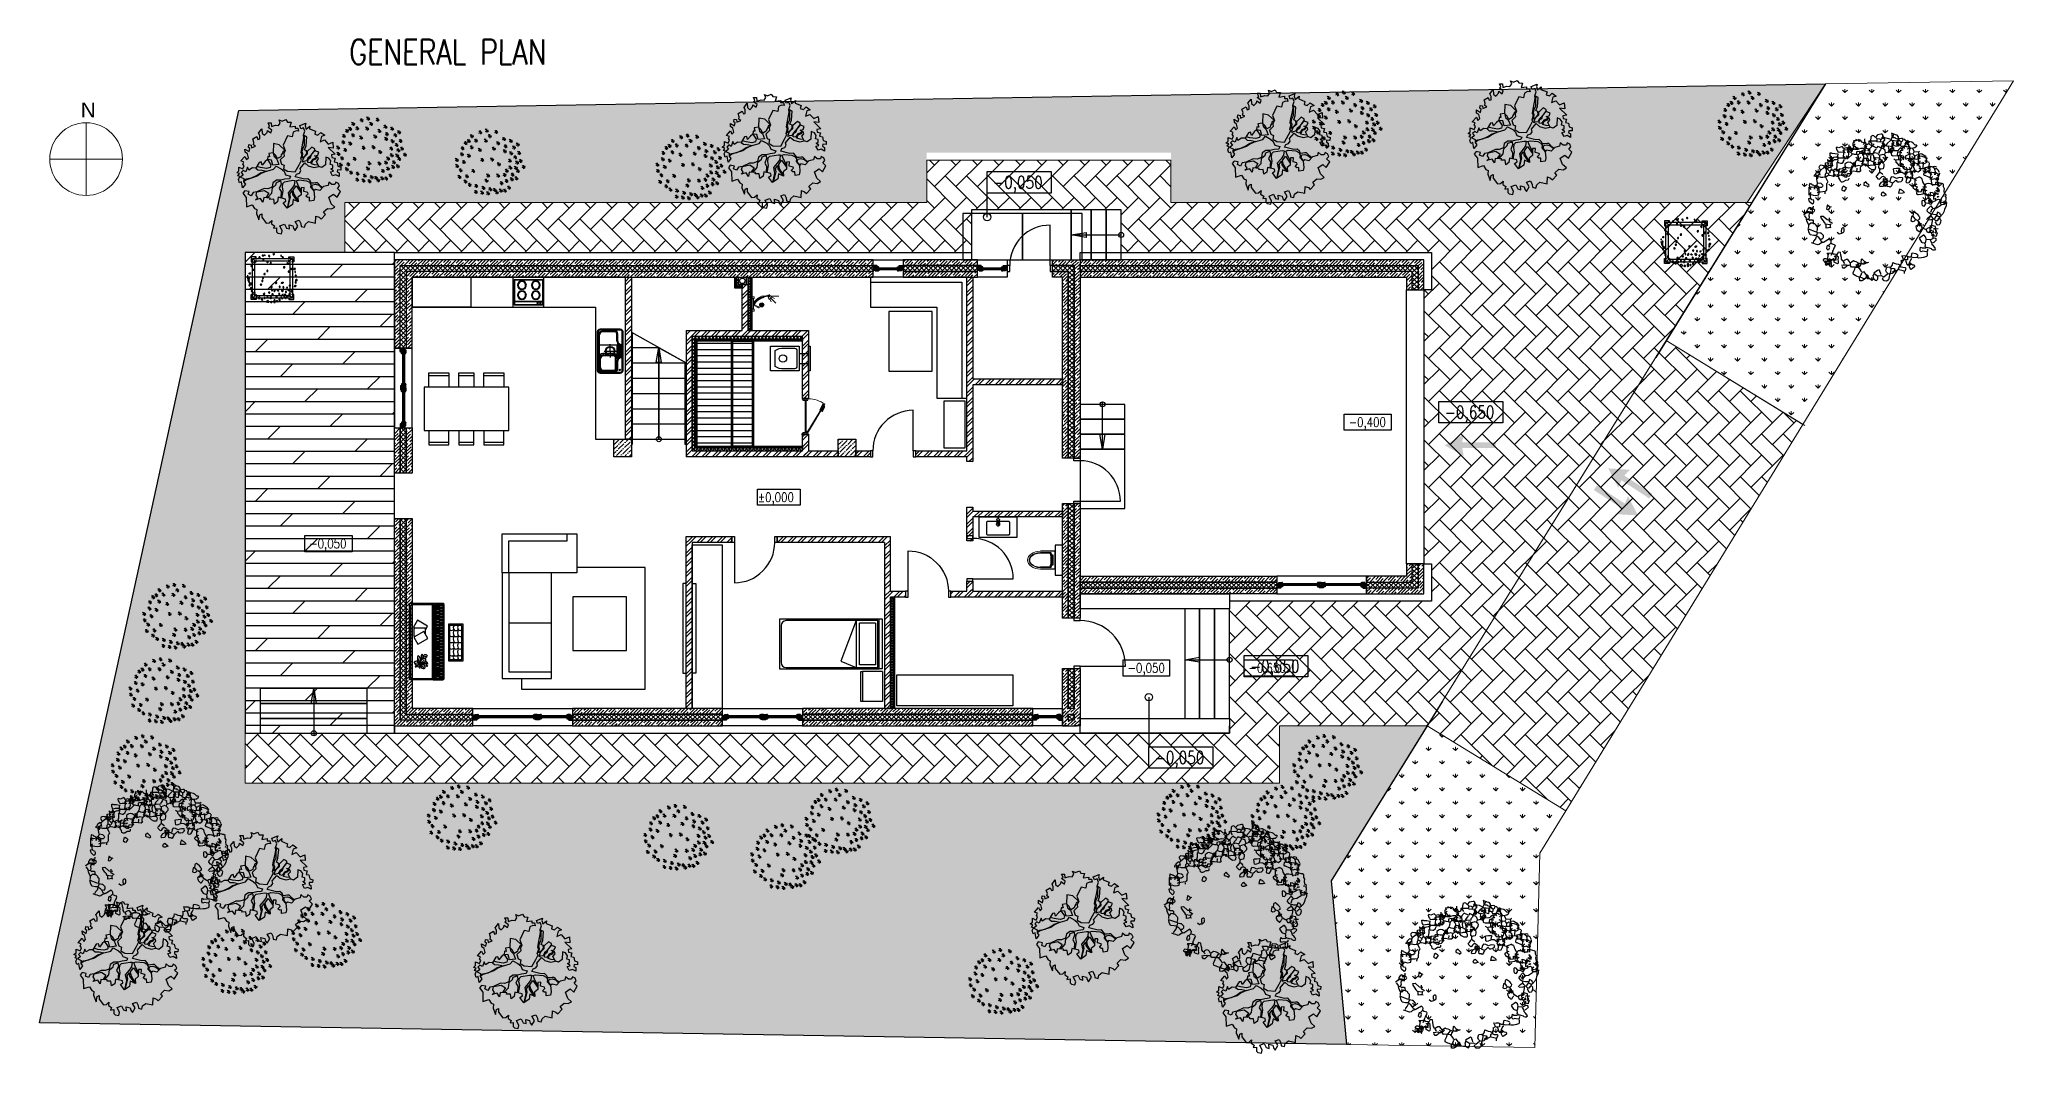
# Model space of a CAD drawing. Header units: millimetres. Extents: x 53645 to 137188, y 78097 to 135533.
# Drawn here: x 55228 to 94828, y 78097 to 98624 of the extents above; entities that cross this region are included whole.
import ezdxf

# ---------------------------------------------------------------- set-up
doc = ezdxf.new("R2010")
doc.units = ezdxf.units.MM
doc.set_wipeout_variables(frame=1)
for name, pattern in [('ACAD_ISO03W100', [30, 12, -18]), ('CENTER', [20, 15, -1.7, 1.6, -1.7]), ('CONTI', [0])]:
    doc.linetypes.add(name, pattern=pattern)
doc.layers.add('axis_dim', color=40, linetype='CONTI')
doc.layers.add('tree', color=67, linetype='Continuous')
for name, color, linetype, lineweight in [('GP-graas', 94, 'Continuous', 9), ('GP-POKRITIE1', 7, 'Continuous', 9), ('mark', 4, 'Continuous', 15), ('stair1', 7, 'Continuous', 15)]:
    doc.layers.add(name, color=color, linetype=linetype, lineweight=lineweight)
doc.layers.add('line 1 GP', color=90, linetype='Continuous', lineweight=0, plot=False)
doc.styles.add('$DDT_AUDIT_GENERATED_(7E2899)_FixedEmptyName', font='ltypeshp.shx')
doc.styles.add('GOST 2.304', font='CS_Gost2304.shx', dxfattribs={"width": 0.8, "oblique": 15})
doc.styles.get("Standard").update_dxf_attribs({"font": 'arial.ttf'})
doc.linetypes.add('ограждение1', pattern='A,6.35,-2.54,[133,ltypeshp.shx,S=2.54,R=0,X=-2.54,Y=0],-2.54,25.4', length=36.83)
pattern_1 = [(135, (91714.96, -74594.3), (-431.0523, 7e-14), [914.4, -304.8]), (225, (91499.43, -74378.8), (-431.0523, 7e-14), [914.4, -304.8])]
pattern_2 = [(90, (91714.96, -74594.3), (-269.4077, 269.4077), [71.4375, -467.3779]), (45, (91714.96, -74594.3), (-269.4077, 269.4077), [71.4375, -309.5625]), (135, (91714.96, -74594.3), (-269.4077, -269.4077), [71.4375, -309.5625])]
pattern_3 = [(180, (92629.46, 33030.96), (-3e-14, -125), [])]

msp = doc.modelspace()

# ---------------------------------------------------------------- texts
at = {"layer": 'mark', "linetype": 'Continuous', "ltscale": 100, "insert": (61441.1, 98623.8), "char_height": 500, "width": 6038.242, "attachment_point": 1, "style": '$DDT_AUDIT_GENERATED_(7E2899)_FixedEmptyName'}
msp.add_mtext('{\\Fsimplex|c0;\\Q0.2618;\\W0.8;GENERAL PLAN}', dxfattribs=at)
at = {"layer": 'mark', "linetype": 'Continuous', "lineweight": 25, "ltscale": 100, "char_height": 250, "width": 1253.816, "attachment_point": 1, "style": 'GOST 2.304'}
for s, insert in [('\\Fsimplex.shx;\\W0.8000000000;\\Q0.2617993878;\\T1.0000000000;\\o\\l-0,050', (74356.8, 95881.9)), ('\\Fsimplex.shx;\\W0.8000000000;\\Q0.2617993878;\\T1.0000000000;\\o\\l-0,650', (83419.1, 91270.4)), ('\\Fsimplex.shx;\\W0.8000000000;\\Q0.2617993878;\\T1.0000000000;\\o\\l-0,650', (79510.3, 86172.3)), ('\\Fsimplex.shx;\\W0.8000000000;\\Q0.2617993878;\\T1.0000000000;\\o\\l-0,050', (77599.7, 84340.9))]:
    msp.add_mtext(s, dxfattribs=dict(at, insert=insert))

# ---------------------------------------------------------------- blocks, each defined once
blk = doc.blocks.new('nord')
at = {"lineweight": 0}
for points in [[(10816, 91706), (10816, 90247)], [(10087, 90976), (11545, 90976)]]:
    blk.add_lwpolyline(points, dxfattribs=at)
blk.add_circle((10816, 90976), 729, dxfattribs=at)
at = {"lineweight": 0, "insert": (10708, 92111), "char_height": 300, "attachment_point": 1}
blk.add_mtext_dynamic_manual_height_columns('N', width=300, gutter_width=1250, heights=[0], dxfattribs=at)
blk = doc.blocks.new('arv1')
at = {"color": 0, "linetype": 'Continuous'}
for p, q in [((-0.71, 1.08), (-0.72, 1.07)), ((-0.72, 1.07), (-0.72, 1.07)), ((-0.72, 1.07), (-0.72, 1.07)), ((-0.72, 1.07), (-0.72, 1.06)), ((-0.72, 1.06), (-0.72, 1.05)), ((-0.7, 1.08), (-0.71, 1.08)), ((-0.71, 1.08), (-0.71, 1.08)), ((-0.69, 1.09), (-0.7, 1.08)), ((-0.68, 1.09), (-0.69, 1.09)), ((-0.69, 1.09), (-0.69, 1.09)), ((-0.67, 1.09), (-0.68, 1.09)), ((-0.68, 1.09), (-0.68, 1.09)), ((-0.68, 1.09), (-0.68, 1.09)), ((-0.67, 1.08), (-0.67, 1.09)), ((-0.67, 1.07), (-0.67, 1.08)), ((-0.67, 1.08), (-0.67, 1.08)), ((-0.67, 1.08), (-0.67, 1.08)), ((-0.66, 1.06), (-0.67, 1.07)), ((-0.66, 1.06), (-0.66, 1.06)), ((-0.66, 1.06), (-0.66, 1.06)), ((-0.58, 1.14), (-0.59, 1.13)), ((-0.59, 1.13), (-0.59, 1.13)), ((-0.59, 1.13), (-0.59, 1.12)), ((-0.59, 1.12), (-0.59, 1.12)), ((-0.59, 1.12), (-0.59, 1.11)), ((-0.59, 1.11), (-0.58, 1.1)), ((-0.57, 1.14), (-0.58, 1.14)), ((-0.58, 1.1), (-0.58, 1.09)), ((-0.58, 1.09), (-0.57, 1.08)), ((-0.56, 1.15), (-0.57, 1.15)), ((-0.57, 1.15), (-0.57, 1.14)), ((-0.57, 1.08), (-0.56, 1.08)), ((-0.55, 1.15), (-0.56, 1.15)), ((-0.56, 1.08), (-0.56, 1.07)), ((-0.56, 1.07), (-0.55, 1.07)), ((-0.54, 1.15), (-0.55, 1.15)), ((-0.55, 1.07), (-0.55, 1.07)), ((-0.55, 1.07), (-0.54, 1.07)), ((-0.53, 1.15), (-0.54, 1.15)), ((-0.54, 1.07), (-0.53, 1.07)), ((-0.54, 1.07), (-0.54, 1.07)), ((-0.53, 1.14), (-0.53, 1.15)), ((-0.52, 1.14), (-0.53, 1.14)), ((-0.53, 1.14), (-0.53, 1.14)), ((-0.53, 1.14), (-0.53, 1.14)), ((-0.53, 1.07), (-0.53, 1.07)), ((-0.53, 1.07), (-0.52, 1.07)), ((-0.52, 1.13), (-0.52, 1.14)), ((-0.51, 1.12), (-0.52, 1.13)), ((-0.52, 1.13), (-0.52, 1.13)), ((-0.52, 1.07), (-0.51, 1.08)), ((-0.52, 1.07), (-0.52, 1.07)), ((-0.51, 1.11), (-0.51, 1.12)), ((-0.51, 1.07), (-0.51, 1.11)), ((-0.51, 1.08), (-0.51, 1.07)), ((-0.41, 1.2), (-0.42, 1.19)), ((-0.42, 1.19), (-0.42, 1.18)), ((-0.42, 1.18), (-0.42, 1.18)), ((-0.42, 1.18), (-0.41, 1.17)), ((-0.4, 1.21), (-0.41, 1.2)), ((-0.41, 1.2), (-0.41, 1.2)), ((-0.41, 1.17), (-0.41, 1.16)), ((-0.41, 1.16), (-0.4, 1.16)), ((-0.39, 1.22), (-0.4, 1.21)), ((-0.4, 1.16), (-0.4, 1.15)), ((-0.4, 1.15), (-0.39, 1.15)), ((-0.38, 1.22), (-0.39, 1.22)), ((-0.39, 1.22), (-0.39, 1.22)), ((-0.39, 1.15), (-0.38, 1.15)), ((-0.37, 1.22), (-0.38, 1.22)), ((-0.38, 1.15), (-0.38, 1.15)), ((-0.38, 1.15), (-0.37, 1.15)), ((-0.36, 1.21), (-0.37, 1.22)), ((-0.37, 1.15), (-0.36, 1.16)), ((-0.37, 1.15), (-0.37, 1.15)), ((-0.37, 1.15), (-0.37, 1.15)), ((-0.36, 1.2), (-0.36, 1.21)), ((-0.36, 1.21), (-0.36, 1.21)), ((-0.36, 1.21), (-0.36, 1.21)), ((-0.35, 1.19), (-0.36, 1.2)), ((-0.36, 1.16), (-0.35, 1.16)), ((-0.35, 1.17), (-0.35, 1.19)), ((-0.35, 1.16), (-0.35, 1.17)), ((-0.35, 1.17), (-0.35, 1.17)), ((-0.32, 1.12), (-0.33, 1.11)), ((-0.33, 1.11), (-0.33, 1.1)), ((-0.33, 1.1), (-0.33, 1.1)), ((-0.33, 1.1), (-0.33, 1.09)), ((-0.33, 1.09), (-0.33, 1.07)), ((-0.33, 1.07), (-0.33, 1.06)), ((-0.33, 1.06), (-0.32, 1.05)), ((-0.31, 1.12), (-0.32, 1.12)), ((-0.3, 1.13), (-0.31, 1.12)), ((-0.29, 1.13), (-0.3, 1.13)), ((-0.3, 1.13), (-0.3, 1.13)), ((-0.3, 1.13), (-0.3, 1.13)), ((-0.28, 1.13), (-0.29, 1.13)), ((-0.28, 1.12), (-0.28, 1.13)), ((-0.28, 1.13), (-0.28, 1.13)), ((-0.27, 1.12), (-0.28, 1.12)), ((-0.26, 1.08), (-0.27, 1.12)), ((-0.27, 1.05), (-0.27, 1.06)), ((-0.27, 1.06), (-0.26, 1.06)), ((-0.25, 1.21), (-0.26, 1.2)), ((-0.26, 1.2), (-0.26, 1.2)), ((-0.26, 1.2), (-0.26, 1.19)), ((-0.26, 1.19), (-0.26, 1.19)), ((-0.26, 1.19), (-0.26, 1.18)), ((-0.26, 1.18), (-0.26, 1.18)), ((-0.26, 1.18), (-0.26, 1.17)), ((-0.26, 1.17), (-0.25, 1.16)), ((-0.26, 1.07), (-0.26, 1.08)), ((-0.26, 1.08), (-0.26, 1.08)), ((-0.26, 1.08), (-0.25, 1.08)), ((-0.26, 1.06), (-0.26, 1.07)), ((-0.24, 1.22), (-0.25, 1.21)), ((-0.25, 1.21), (-0.25, 1.21)), ((-0.25, 1.21), (-0.25, 1.21)), ((-0.25, 1.16), (-0.25, 1.16)), ((-0.25, 1.16), (-0.24, 1.16)), ((-0.23, 1.22), (-0.24, 1.22)), ((-0.24, 1.16), (-0.24, 1.16)), ((-0.24, 1.16), (-0.22, 1.16)), ((-0.22, 1.22), (-0.23, 1.22)), ((-0.19, 1.19), (-0.22, 1.22)), ((-0.22, 1.22), (-0.22, 1.22)), ((-0.22, 1.22), (-0.22, 1.22)), ((-0.22, 1.17), (-0.21, 1.18)), ((-0.22, 1.16), (-0.22, 1.17)), ((-0.21, 1.18), (-0.21, 1.18)), ((-0.21, 1.18), (-0.2, 1.18)), ((-0.2, 1.18), (-0.2, 1.19)), ((-0.2, 1.19), (-0.2, 1.19)), ((-0.2, 1.19), (-0.19, 1.19)), ((-0.15, 1.25), (-0.16, 1.25)), ((-0.16, 1.25), (-0.16, 1.25)), ((-0.16, 1.25), (-0.16, 1.25)), ((-0.16, 1.25), (-0.16, 1.24)), ((-0.16, 1.24), (-0.16, 1.24)), ((-0.16, 1.24), (-0.16, 1.24)), ((-0.16, 1.24), (-0.16, 1.23)), ((-0.16, 1.23), (-0.16, 1.23)), ((-0.16, 1.23), (-0.16, 1.22)), ((-0.16, 1.22), (-0.16, 1.21)), ((-0.16, 1.21), (-0.16, 1.21)), ((-0.16, 1.21), (-0.16, 1.21)), ((-0.16, 1.21), (-0.16, 1.21)), ((-0.16, 1.21), (-0.15, 1.2)), ((-0.15, 1.26), (-0.15, 1.25)), ((-0.14, 1.26), (-0.15, 1.26)), ((-0.15, 1.25), (-0.15, 1.25)), ((-0.15, 1.25), (-0.15, 1.25)), ((-0.15, 1.2), (-0.14, 1.2)), ((-0.13, 1.27), (-0.14, 1.26)), ((-0.14, 1.26), (-0.14, 1.26)), ((-0.14, 1.2), (-0.11, 1.19)), ((-0.14, 1.2), (-0.14, 1.2)), ((-0.14, 1.2), (-0.14, 1.2)), ((-0.11, 1.27), (-0.13, 1.27)), ((-0.1, 1.27), (-0.11, 1.27)), ((-0.11, 1.19), (-0.11, 1.19)), ((-0.11, 1.19), (-0.11, 1.19)), ((-0.11, 1.19), (-0.1, 1.19)), ((-0.11, 1.19), (-0.11, 1.19)), ((-0.11, 1.19), (-0.11, 1.19)), ((-0.09, 1.27), (-0.1, 1.27)), ((-0.1, 1.19), (-0.09, 1.2)), ((-0.1, 1.19), (-0.1, 1.19)), ((-0.09, 1.26), (-0.09, 1.27)), ((-0.08, 1.26), (-0.09, 1.26)), ((-0.09, 1.2), (-0.08, 1.2)), ((-0.08, 1.25), (-0.08, 1.26)), ((-0.07, 1.24), (-0.08, 1.25)), ((-0.08, 1.2), (-0.07, 1.2)), ((-0.07, 1.23), (-0.07, 1.24)), ((-0.07, 1.24), (-0.07, 1.24)), ((-0.06, 1.23), (-0.07, 1.23)), ((-0.07, 1.2), (-0.07, 1.21)), ((-0.07, 1.21), (-0.06, 1.21)), ((-0.06, 1.22), (-0.06, 1.23)), ((-0.06, 1.21), (-0.06, 1.22)), ((-0.06, 1.22), (-0.06, 1.22)), ((-0.06, 1.22), (-0.06, 1.22)), ((-0.06, 1.21), (-0.06, 1.21)), ((-0.02, 1.3), (-0.03, 1.29)), ((-0.03, 1.29), (-0.03, 1.29)), ((-0.03, 1.29), (-0.03, 1.28)), ((-0.03, 1.28), (-0.03, 1.28)), ((-0.03, 1.28), (-0.03, 1.27)), ((-0.03, 1.27), (-0.03, 1.27)), ((-0.03, 1.27), (-0.03, 1.27)), ((-0.03, 1.27), (-0.02, 1.26)), ((-0.01, 1.3), (-0.02, 1.3)), ((-0.02, 1.26), (-0.02, 1.27)), ((-0.02, 1.27), (-0.02, 1.27)), ((-0.02, 1.27), (-0.01, 1.27)), ((0, 1.3), (-0.01, 1.3)), ((-0.01, 1.3), (-0.01, 1.3)), ((-0.01, 1.27), (-0.01, 1.27)), ((-0.01, 1.27), (-0.01, 1.27)), ((-0.01, 1.27), (0, 1.27)), ((0, 1.22), (-0.01, 1.21)), ((-0.01, 1.21), (-0.01, 1.21)), ((-0.01, 1.21), (-0.01, 1.21)), ((-0.01, 1.21), (-0.01, 1.2)), ((-0.01, 1.2), (-0.01, 1.2)), ((-0.01, 1.2), (0, 1.19)), ((0, 1.27), (0.01, 1.3)), ((0.01, 1.3), (0, 1.3)), ((0, 1.3), (0, 1.3)), ((0, 1.3), (0, 1.3)), ((0, 1.3), (0, 1.3)), ((0, 1.27), (0, 1.27)), ((0, 1.27), (0, 1.27)), ((0.01, 1.22), (0, 1.22)), ((0, 1.19), (0, 1.18)), ((0, 1.18), (0.01, 1.18)), ((0.01, 1.3), (0.01, 1.3)), ((0.01, 1.3), (0.01, 1.3)), ((0.02, 1.23), (0.01, 1.23)), ((0.01, 1.23), (0.01, 1.22)), ((0.01, 1.18), (0.01, 1.18)), ((0.01, 1.18), (0.01, 1.17)), ((0.01, 1.17), (0.02, 1.18)), ((0.01, 1.17), (0.01, 1.17)), ((0.04, 1.23), (0.02, 1.23)), ((0.02, 1.23), (0.02, 1.23)), ((0.02, 1.18), (0.02, 1.18)), ((0.02, 1.18), (0.02, 1.18)), ((0.02, 1.18), (0.03, 1.18)), ((0.03, 1.18), (0.03, 1.19)), ((0.03, 1.19), (0.04, 1.19)), ((0.05, 1.23), (0.04, 1.23)), ((0.04, 1.19), (0.05, 1.19)), ((0.05, 1.22), (0.05, 1.23)), ((0.05, 1.21), (0.05, 1.22)), ((0.05, 1.22), (0.05, 1.22)), ((0.05, 1.19), (0.05, 1.21)), ((0.12, 1.29), (0.11, 1.28)), ((0.11, 1.28), (0.11, 1.28)), ((0.11, 1.28), (0.11, 1.27)), ((0.11, 1.27), (0.12, 1.27)), ((0.13, 1.3), (0.12, 1.29)), ((0.12, 1.29), (0.12, 1.29)), ((0.12, 1.27), (0.12, 1.27)), ((0.12, 1.27), (0.12, 1.26)), ((0.12, 1.26), (0.13, 1.27)), ((0.14, 1.3), (0.13, 1.3)), ((0.13, 1.3), (0.13, 1.3)), ((0.13, 1.27), (0.13, 1.27)), ((0.13, 1.27), (0.13, 1.27)), ((0.13, 1.27), (0.13, 1.27)), ((0.13, 1.27), (0.14, 1.27)), ((0.15, 1.3), (0.14, 1.3)), ((0.14, 1.3), (0.14, 1.3)), ((0.14, 1.3), (0.14, 1.3)), ((0.14, 1.27), (0.15, 1.27)), ((0.15, 1.27), (0.16, 1.3)), ((0.16, 1.3), (0.15, 1.3)), ((0.15, 1.3), (0.15, 1.3)), ((0.15, 1.3), (0.15, 1.3)), ((0.15, 1.3), (0.15, 1.3)), ((0.15, 1.27), (0.15, 1.27)), ((0.15, 1.27), (0.15, 1.27)), ((0.22, 1.18), (0.23, 1.19)), ((0.22, 1.17), (0.22, 1.18)), ((0.22, 1.15), (0.22, 1.17)), ((0.23, 1.15), (0.22, 1.15)), ((0.22, 1.15), (0.22, 1.15)), ((0.22, 1.15), (0.22, 1.15)), ((0.22, 1.15), (0.22, 1.15)), ((0.22, 1.15), (0.22, 1.15)), ((0.23, 1.19), (0.24, 1.2)), ((0.23, 1.19), (0.23, 1.19)), ((0.23, 1.19), (0.23, 1.19)), ((0.24, 1.16), (0.23, 1.16)), ((0.23, 1.16), (0.23, 1.16)), ((0.23, 1.16), (0.23, 1.15)), ((0.24, 1.2), (0.25, 1.2)), ((0.25, 1.17), (0.24, 1.17)), ((0.24, 1.17), (0.24, 1.16)), ((0.25, 1.2), (0.26, 1.2)), ((0.26, 1.17), (0.25, 1.17)), ((0.26, 1.2), (0.26, 1.19)), ((0.26, 1.19), (0.27, 1.19)), ((0.27, 1.17), (0.26, 1.17)), ((0.26, 1.17), (0.26, 1.17)), ((0.26, 1.17), (0.26, 1.17)), ((0.26, 1.17), (0.26, 1.17)), ((0.26, 1.17), (0.26, 1.17)), ((0.27, 1.16), (0.26, 1.16)), ((0.26, 1.16), (0.27, 1.16)), ((0.27, 1.19), (0.28, 1.19)), ((0.27, 1.16), (0.27, 1.17)), ((0.27, 1.15), (0.27, 1.16)), ((0.27, 1.14), (0.27, 1.15)), ((0.27, 1.15), (0.27, 1.15)), ((0.27, 1.15), (0.27, 1.15)), ((0.28, 1.14), (0.27, 1.14)), ((0.27, 1.14), (0.27, 1.14)), ((0.27, 1.14), (0.27, 1.14)), ((0.28, 1.19), (0.29, 1.18)), ((0.29, 1.15), (0.28, 1.15)), ((0.28, 1.15), (0.28, 1.14)), ((0.28, 1.14), (0.28, 1.14)), ((0.28, 1.14), (0.28, 1.14)), ((0.28, 1.14), (0.28, 1.14)), ((0.28, 1.14), (0.28, 1.14)), ((0.28, 1.14), (0.28, 1.14)), ((0.29, 1.18), (0.29, 1.18)), ((0.29, 1.18), (0.29, 1.18)), ((0.29, 1.18), (0.29, 1.17)), ((0.29, 1.17), (0.29, 1.16)), ((0.29, 1.16), (0.29, 1.16)), ((0.29, 1.16), (0.29, 1.16)), ((0.29, 1.16), (0.29, 1.16)), ((0.29, 1.16), (0.29, 1.16)), ((0.29, 1.16), (0.29, 1.15)), ((0.29, 1.15), (0.29, 1.15)), ((0.29, 1.15), (0.29, 1.15)), ((0.29, 1.15), (0.29, 1.15)), ((0.63, 1.1), (0.62, 1.1)), ((0.62, 1.1), (0.62, 1.09)), ((0.62, 1.09), (0.62, 1.09)), ((0.62, 1.09), (0.62, 1.08)), ((0.62, 1.08), (0.63, 1.08)), ((0.64, 1.11), (0.63, 1.1)), ((0.63, 1.08), (0.63, 1.07)), ((0.63, 1.07), (0.63, 1.07)), ((0.63, 1.07), (0.64, 1.07)), ((0.65, 1.11), (0.64, 1.11)), ((0.64, 1.11), (0.64, 1.11)), ((0.64, 1.07), (0.64, 1.08)), ((0.64, 1.08), (0.65, 1.08)), ((0.64, 1.07), (0.64, 1.07)), ((0.64, 1.07), (0.64, 1.07)), ((0.66, 1.11), (0.65, 1.11)), ((0.65, 1.11), (0.65, 1.11)), ((0.65, 1.11), (0.65, 1.11)), ((0.65, 1.08), (0.66, 1.07)), ((0.67, 1.11), (0.66, 1.11)), ((0.66, 1.11), (0.66, 1.11)), ((0.66, 1.11), (0.66, 1.11)), ((0.66, 1.08), (0.67, 1.11)), ((0.66, 1.11), (0.66, 1.11)), ((0.66, 1.07), (0.66, 1.08)), ((0.66, 1.08), (0.66, 1.08)), ((-1.3, 0.05), (-1.31, 0.04)), ((-1.31, 0.04), (-1.31, 0.03)), ((-1.31, 0.03), (-1.31, 0.02)), ((-1.31, 0.02), (-1.31, 0.01)), ((-1.31, 0.01), (-1.31, 0)), ((-1.31, 0), (-1.3, -0.01)), ((-1.29, 0.22), (-1.3, 0.2)), ((-1.3, 0.2), (-1.29, 0.19)), ((-1.29, 0.06), (-1.3, 0.05)), ((-1.28, 0.25), (-1.29, 0.23)), ((-1.29, 0.23), (-1.29, 0.22)), ((-1.29, 0.22), (-1.29, 0.22)), ((-1.29, 0.19), (-1.29, 0.17)), ((-1.29, 0.17), (-1.29, 0.16)), ((-1.29, 0.16), (-1.28, 0.16)), ((-1.28, 0.07), (-1.29, 0.07)), ((-1.29, 0.07), (-1.29, 0.06)), ((-1.27, 0.26), (-1.28, 0.25)), ((-1.28, 0.16), (-1.28, 0.15)), ((-1.28, 0.15), (-1.27, 0.15)), ((-1.27, 0.07), (-1.28, 0.07)), ((-1.28, 0.07), (-1.28, 0.07)), ((-1.26, 0.26), (-1.27, 0.26)), ((-1.27, 0.15), (-1.27, 0.15)), ((-1.27, 0.15), (-1.26, 0.15)), ((-1.26, 0.06), (-1.27, 0.07)), ((-1.25, 0.27), (-1.26, 0.27)), ((-1.26, 0.27), (-1.26, 0.26)), ((-1.26, 0.15), (-1.25, 0.15)), ((-1.24, 0.02), (-1.26, 0.06)), ((-1.26, 0), (-1.25, 0)), ((-1.24, 0.26), (-1.25, 0.27)), ((-1.25, 0.15), (-1.23, 0.16)), ((-1.25, 0.01), (-1.25, 0.02)), ((-1.25, 0.02), (-1.24, 0.02)), ((-1.25, 0), (-1.25, 0.01)), ((-1.25, 0.01), (-1.25, 0.01)), ((-1.25, 0.01), (-1.25, 0.01)), ((-1.25, 0.01), (-1.25, 0.01)), ((-1.23, 0.26), (-1.24, 0.26)), ((-1.22, 0.26), (-1.23, 0.26)), ((-1.23, 0.16), (-1.23, 0.16)), ((-1.23, 0.16), (-1.22, 0.16)), ((-1.22, 0.25), (-1.22, 0.26)), ((-1.21, 0.24), (-1.22, 0.25)), ((-1.22, 0.25), (-1.22, 0.25)), ((-1.22, 0.16), (-1.21, 0.18)), ((-1.21, 0.23), (-1.21, 0.24)), ((-1.2, 0.21), (-1.21, 0.23)), ((-1.21, 0.18), (-1.2, 0.19)), ((-1.2, 0.2), (-1.2, 0.21)), ((-1.2, 0.21), (-1.2, 0.21)), ((-1.2, 0.19), (-1.2, 0.2)), ((-1.2, 0.2), (-1.2, 0.2)), ((-1.19, 0.5), (-1.18, 0.51)), ((-1.18, 0.49), (-1.19, 0.5)), ((-1.19, 0.5), (-1.19, 0.5)), ((-1.18, 0.52), (-1.17, 0.53)), ((-1.18, 0.51), (-1.18, 0.52)), ((-1.17, 0.48), (-1.18, 0.49)), ((-1.18, 0.49), (-1.18, 0.49)), ((-1.17, 0.53), (-1.16, 0.54)), ((-1.17, 0.53), (-1.17, 0.53)), ((-1.17, 0.53), (-1.17, 0.53)), ((-1.16, 0.47), (-1.17, 0.48)), ((-1.16, 0.54), (-1.15, 0.54)), ((-1.15, 0.51), (-1.16, 0.51)), ((-1.16, 0.51), (-1.16, 0.5)), ((-1.16, 0.5), (-1.16, 0.49)), ((-1.16, 0.49), (-1.16, 0.49)), ((-1.16, 0.49), (-1.15, 0.48)), ((-1.15, 0.54), (-1.15, 0.54)), ((-1.15, 0.54), (-1.14, 0.54)), ((-1.14, 0.52), (-1.15, 0.51)), ((-1.15, 0.51), (-1.15, 0.51)), ((-1.15, 0.51), (-1.15, 0.51)), ((-1.15, 0.51), (-1.15, 0.51)), ((-1.15, 0.51), (-1.15, 0.51)), ((-1.15, 0.48), (-1.15, 0.48)), ((-1.15, 0.48), (-1.15, 0.47)), ((-1.15, 0.47), (-1.15, 0.47)), ((-1.15, 0.47), (-1.15, 0.47)), ((-1.15, 0.47), (-1.15, 0.47)), ((-1.15, 0.47), (-1.15, 0.47)), ((-1.14, 0.54), (-1.13, 0.54)), ((-1.14, 0.54), (-1.14, 0.54)), ((-1.14, 0.51), (-1.14, 0.52)), ((-1.13, 0.51), (-1.14, 0.51)), ((-1.14, 0.51), (-1.14, 0.51)), ((-1.14, 0.51), (-1.14, 0.51)), ((-1.13, 0.54), (-1.13, 0.53)), ((-1.13, 0.53), (-1.13, 0.53)), ((-1.13, 0.53), (-1.13, 0.53)), ((-1.13, 0.53), (-1.12, 0.53)), ((-1.12, 0.51), (-1.13, 0.51)), ((-1.13, 0.51), (-1.13, 0.51)), ((-1.13, 0.51), (-1.13, 0.51)), ((-1.12, 0.53), (-1.12, 0.53)), ((-1.12, 0.53), (-1.12, 0.53)), ((-1.12, 0.53), (-1.12, 0.53)), ((-1.12, 0.53), (-1.12, 0.52)), ((-1.12, 0.52), (-1.12, 0.52)), ((-1.12, 0.52), (-1.12, 0.52)), ((-1.12, 0.52), (-1.12, 0.52)), ((-1.12, 0.52), (-1.11, 0.52)), ((-1.11, 0.52), (-1.12, 0.51)), ((-1.12, 0.51), (-1.12, 0.51)), ((-1.12, 0.51), (-1.12, 0.51)), ((-1.12, 0.51), (-1.12, 0.51)), ((-1.12, 0.51), (-1.12, 0.51)), ((-1.1, 0.68), (-1.11, 0.68)), ((-1.11, 0.68), (-1.1, 0.67)), ((-1.11, 0.52), (-1.11, 0.52)), ((-1.09, 0.69), (-1.1, 0.68)), ((-1.1, 0.67), (-1.1, 0.66)), ((-1.1, 0.66), (-1.09, 0.65)), ((-1.09, 0.08), (-1.1, 0.07)), ((-1.1, 0.07), (-1.1, 0.06)), ((-1.1, 0.06), (-1.09, 0.04)), ((-1.08, 0.7), (-1.09, 0.69)), ((-1.09, 0.65), (-1.09, 0.64)), ((-1.09, 0.64), (-1.08, 0.64)), ((-1.08, 0.39), (-1.09, 0.38)), ((-1.09, 0.38), (-1.09, 0.38)), ((-1.09, 0.38), (-1.09, 0.37)), ((-1.09, 0.37), (-1.09, 0.36)), ((-1.09, 0.36), (-1.08, 0.35)), ((-1.07, 0.08), (-1.09, 0.08)), ((-1.09, 0.04), (-1.08, 0.03)), ((-1.07, 0.71), (-1.08, 0.7)), ((-1.08, 0.64), (-1.07, 0.63)), ((-1.07, 0.4), (-1.08, 0.4)), ((-1.08, 0.4), (-1.08, 0.39)), ((-1.08, 0.35), (-1.07, 0.35)), ((-1.08, 0.03), (-1.05, 0.01)), ((-1.06, 0.72), (-1.07, 0.71)), ((-1.07, 0.63), (-1.07, 0.63)), ((-1.07, 0.63), (-1.06, 0.62)), ((-1.06, 0.4), (-1.07, 0.4)), ((-1.07, 0.35), (-1.07, 0.35)), ((-1.07, 0.35), (-1.07, 0.34)), ((-1.07, 0.34), (-1.06, 0.34)), ((-1.06, 0.09), (-1.07, 0.08)), ((-1.05, 0.72), (-1.06, 0.72)), ((-1.06, 0.72), (-1.06, 0.72)), ((-1.06, 0.62), (-1.05, 0.62)), ((-1.05, 0.4), (-1.06, 0.4)), ((-1.06, 0.34), (-1.05, 0.35)), ((-1.06, 0.34), (-1.06, 0.34)), ((-1.05, 0.23), (-1.06, 0.22)), ((-1.06, 0.22), (-1.06, 0.21)), ((-1.06, 0.21), (-1.06, 0.2)), ((-1.06, 0.2), (-1.05, 0.19)), ((-1.05, 0.09), (-1.06, 0.09)), ((-1.03, 0.71), (-1.05, 0.72)), ((-1.05, 0.72), (-1.05, 0.72)), ((-1.05, 0.62), (-1.04, 0.62)), ((-1.04, 0.4), (-1.05, 0.4)), ((-1.05, 0.35), (-1.04, 0.36)), ((-1.05, 0.35), (-1.05, 0.35)), ((-1.04, 0.24), (-1.05, 0.23)), ((-1.05, 0.19), (-1.05, 0.18)), ((-1.05, 0.18), (-1.05, 0.18)), ((-1.05, 0.18), (-1.04, 0.18)), ((-1.04, 0.08), (-1.05, 0.09)), ((-1.05, 0.01), (-1.03, 0.01)), ((-1.04, 0.62), (-1.03, 0.63)), ((-1.04, 0.62), (-1.04, 0.62)), ((-1.03, 0.4), (-1.04, 0.4)), ((-1.04, 0.4), (-1.04, 0.4)), ((-1.04, 0.36), (-1.03, 0.37)), ((-1.04, 0.36), (-1.04, 0.36)), ((-1.03, 0.24), (-1.04, 0.24)), ((-1.04, 0.18), (-1.04, 0.18)), ((-1.03, 0.08), (-1.04, 0.08)), ((-1.02, 0.69), (-1.03, 0.71)), ((-1.03, 0.63), (-1.02, 0.64)), ((-1.03, 0.63), (-1.03, 0.63)), ((-1.03, 0.37), (-1.03, 0.4)), ((-1.01, 0.25), (-1.03, 0.24)), ((-1.03, 0.18), (-1.02, 0.19)), ((-1.04, 0.18), (-1.03, 0.18)), ((-0.99, 0.02), (-1.03, 0.08)), ((-1.03, 0.01), (-1.01, 0)), ((-1.01, 0.65), (-1.02, 0.69)), ((-1.02, 0.64), (-1.01, 0.64)), ((-1.02, 0.19), (-1.02, 0.19)), ((-1.02, 0.19), (-1.02, 0.19)), ((-1.02, 0.19), (-1.01, 0.19)), ((-1.01, 0.65), (-1.01, 0.66)), ((-1.01, 0.66), (-1.01, 0.66)), ((-1.01, 0.64), (-1.01, 0.65)), ((-1, 0.25), (-1.01, 0.25)), ((-1.01, 0.19), (-1.01, 0.2)), ((-1.01, 0.2), (-1.01, 0.2)), ((-1.01, 0.2), (-1.01, 0.2)), ((-1.01, 0.2), (-1, 0.2)), ((-1.01, 0), (-1.01, 0)), ((-1.01, 0), (-1, 0)), ((-1, 0.25), (-1, 0.26)), ((-1, 0.26), (-1, 0.25)), ((-0.99, 0.25), (-1, 0.25)), ((-1, 0.2), (-0.99, 0.22)), ((-1, 0.2), (-1, 0.2)), ((-1, 0), (-1, 0.01)), ((-1, 0.01), (-0.99, 0.01)), ((-0.98, 0.82), (-0.99, 0.82)), ((-0.99, 0.82), (-0.99, 0.82)), ((-0.99, 0.82), (-0.99, 0.82)), ((-0.99, 0.82), (-0.99, 0.81)), ((-0.99, 0.81), (-0.99, 0.81)), ((-0.99, 0.81), (-0.99, 0.8)), ((-0.99, 0.8), (-0.99, 0.8)), ((-0.99, 0.8), (-0.99, 0.79)), ((-0.99, 0.79), (-0.99, 0.79)), ((-0.99, 0.79), (-0.99, 0.79)), ((-0.99, 0.79), (-0.98, 0.78)), ((-0.99, 0.22), (-0.99, 0.25)), ((-0.99, 0.22), (-0.99, 0.22)), ((-0.99, 0.01), (-0.99, 0.02)), ((-0.99, 0.02), (-0.99, 0.02)), ((-0.99, 0.02), (-0.99, 0.02)), ((-0.97, 0.82), (-0.98, 0.83)), ((-0.98, 0.83), (-0.98, 0.82)), ((-0.98, 0.82), (-0.98, 0.82)), ((-0.98, 0.82), (-0.98, 0.82)), ((-0.98, 0.78), (-0.97, 0.78)), ((-0.96, 0.83), (-0.97, 0.83)), ((-0.97, 0.83), (-0.97, 0.83)), ((-0.97, 0.83), (-0.97, 0.82)), ((-0.97, 0.78), (-0.96, 0.77)), ((-0.95, 0.84), (-0.96, 0.83)), ((-0.96, 0.77), (-0.96, 0.78)), ((-0.96, 0.78), (-0.96, 0.77)), ((-0.96, 0.77), (-0.95, 0.78)), ((-0.96, 0.77), (-0.96, 0.77)), ((-0.94, 0.84), (-0.95, 0.84)), ((-0.95, 0.78), (-0.95, 0.78)), ((-0.95, 0.78), (-0.94, 0.78)), ((-0.94, 0.78), (-0.9, 0.84)), ((-0.93, 0.84), (-0.94, 0.84)), ((-0.94, 0.84), (-0.94, 0.84)), ((-0.94, 0.84), (-0.94, 0.84)), ((-0.94, 0.78), (-0.94, 0.78)), ((-0.94, 0.78), (-0.94, 0.78)), ((-0.94, 0.78), (-0.94, 0.78)), ((-0.92, 0.85), (-0.93, 0.84)), ((-0.93, 0.84), (-0.93, 0.84)), ((-0.91, 0.86), (-0.92, 0.85)), ((-0.9, 0.85), (-0.91, 0.86)), ((-0.91, 0.86), (-0.91, 0.86)), ((-0.9, 0.43), (-0.91, 0.43)), ((-0.91, 0.43), (-0.91, 0.42)), ((-0.91, 0.42), (-0.91, 0.42)), ((-0.91, 0.42), (-0.91, 0.41)), ((-0.91, 0.41), (-0.9, 0.41)), ((-0.9, 0.84), (-0.9, 0.85)), ((-0.9, 0.85), (-0.9, 0.85)), ((-0.9, 0.84), (-0.9, 0.84)), ((-0.89, 0.44), (-0.9, 0.43)), ((-0.9, 0.41), (-0.89, 0.4)), ((-0.88, 0.44), (-0.89, 0.44)), ((-0.89, 0.4), (-0.89, 0.4)), ((-0.89, 0.4), (-0.88, 0.4)), ((-0.86, 0.45), (-0.88, 0.44)), ((-0.88, 0.4), (-0.88, 0.39)), ((-0.88, 0.39), (-0.87, 0.39)), ((-0.87, 0.39), (-0.86, 0.38)), ((-0.85, 0.45), (-0.86, 0.45)), ((-0.86, 0.45), (-0.86, 0.45)), ((-0.86, 0.38), (-0.85, 0.37)), ((-0.84, 0.44), (-0.85, 0.45)), ((-0.85, 0.45), (-0.85, 0.45)), ((-0.85, 0.37), (-0.85, 0.37)), ((-0.85, 0.37), (-0.84, 0.37)), ((-0.83, 0.43), (-0.84, 0.44)), ((-0.84, 0.37), (-0.84, 0.37)), ((-0.84, 0.37), (-0.83, 0.37)), ((-0.82, 0.96), (-0.83, 0.96)), ((-0.83, 0.96), (-0.83, 0.95)), ((-0.83, 0.95), (-0.83, 0.95)), ((-0.83, 0.95), (-0.83, 0.95)), ((-0.83, 0.95), (-0.83, 0.93)), ((-0.83, 0.93), (-0.83, 0.92)), ((-0.83, 0.92), (-0.82, 0.91)), ((-0.81, 0.4), (-0.83, 0.43)), ((-0.83, 0.43), (-0.83, 0.43)), ((-0.83, 0.37), (-0.82, 0.37)), ((-0.81, 0.96), (-0.82, 0.96)), ((-0.82, 0.91), (-0.82, 0.91)), ((-0.82, 0.91), (-0.82, 0.9)), ((-0.82, 0.9), (-0.81, 0.89)), ((-0.82, 0.38), (-0.81, 0.39)), ((-0.82, 0.37), (-0.82, 0.38)), ((-0.8, 0.97), (-0.81, 0.97)), ((-0.81, 0.97), (-0.81, 0.96)), ((-0.81, 0.89), (-0.8, 0.88)), ((-0.81, 0.39), (-0.81, 0.4)), ((-0.81, 0.4), (-0.81, 0.4)), ((-0.81, 0.4), (-0.81, 0.4)), ((-0.81, 0.4), (-0.81, 0.4)), ((-0.81, 0.39), (-0.81, 0.39)), ((-0.81, 0.39), (-0.81, 0.39)), ((-0.81, 0.39), (-0.81, 0.39)), ((-0.79, 0.97), (-0.8, 0.97)), ((-0.8, 0.88), (-0.8, 0.89)), ((-0.8, 0.89), (-0.79, 0.89)), ((-0.79, 0.15), (-0.8, 0.14)), ((-0.8, 0.14), (-0.8, 0.14)), ((-0.8, 0.14), (-0.8, 0.14)), ((-0.8, 0.14), (-0.8, 0.13)), ((-0.8, 0.13), (-0.8, 0.12)), ((-0.8, 0.12), (-0.8, 0.12)), ((-0.8, 0.12), (-0.79, 0.11)), ((-0.78, 0.97), (-0.79, 0.97)), ((-0.79, 0.97), (-0.79, 0.97)), ((-0.79, 0.97), (-0.79, 0.97)), ((-0.79, 0.89), (-0.79, 0.89)), ((-0.79, 0.89), (-0.78, 0.89)), ((-0.78, 0.16), (-0.79, 0.15)), ((-0.79, 0.15), (-0.79, 0.15)), ((-0.79, 0.11), (-0.79, 0.1)), ((-0.79, 0.1), (-0.78, 0.1)), ((-0.77, 0.97), (-0.78, 0.97)), ((-0.78, 0.89), (-0.77, 0.89)), ((-0.77, 0.16), (-0.78, 0.16)), ((-0.78, 0.1), (-0.78, 0.09)), ((-0.78, 0.09), (-0.77, 0.09)), ((-0.76, 0.96), (-0.77, 0.97)), ((-0.77, 0.89), (-0.76, 0.9)), ((-0.76, 0.17), (-0.77, 0.17)), ((-0.77, 0.17), (-0.77, 0.16)), ((-0.77, 0.09), (-0.77, 0.09)), ((-0.77, 0.09), (-0.77, 0.09)), ((-0.77, 0.09), (-0.77, 0.09)), ((-0.77, 0.09), (-0.76, 0.09)), ((-0.76, 0.95), (-0.76, 0.96)), ((-0.75, 0.94), (-0.76, 0.95)), ((-0.76, 0.9), (-0.75, 0.94)), ((-0.76, 0.9), (-0.76, 0.9)), ((-0.76, 0.9), (-0.76, 0.9)), ((-0.76, 0.9), (-0.76, 0.9)), ((-0.76, 0.9), (-0.76, 0.9)), ((-0.76, 0.9), (-0.76, 0.9)), ((-0.75, 0.16), (-0.76, 0.17)), ((-0.76, 0.17), (-0.76, 0.17)), ((-0.76, 0.17), (-0.76, 0.17)), ((-0.76, 0.09), (-0.75, 0.1)), ((-0.75, 0.15), (-0.75, 0.16)), ((-0.74, 0.14), (-0.75, 0.15)), ((-0.75, 0.15), (-0.75, 0.15)), ((-0.75, 0.15), (-0.75, 0.15)), ((-0.75, 0.15), (-0.75, 0.15)), ((-0.75, 0.1), (-0.74, 0.11)), ((-0.74, 0.13), (-0.74, 0.14)), ((-0.74, 0.13), (-0.74, 0.13)), ((-0.74, 0.11), (-0.74, 0.13)), ((-0.72, 1.05), (-0.72, 1.04)), ((-0.72, 1.04), (-0.71, 1.03)), ((-0.71, 1.03), (-0.71, 1.03)), ((-0.71, 1.03), (-0.7, 1.02)), ((-0.7, 1.02), (-0.7, 1.02)), ((-0.7, 1.02), (-0.69, 1.02)), ((-0.69, 1.02), (-0.69, 1.02)), ((-0.69, 1.02), (-0.69, 1.02)), ((-0.69, 1.02), (-0.68, 1.02)), ((-0.68, 1.02), (-0.66, 1.03)), ((-0.68, 1.02), (-0.68, 1.02)), ((-0.66, 1.03), (-0.66, 1.06)), ((-0.66, 1.03), (-0.66, 1.03)), ((-0.64, 0), (-0.65, 0)), ((-0.63, 0), (-0.64, 0)), ((-0.64, 0), (-0.64, 0)), ((-0.63, 0), (-0.63, 0)), ((-0.63, 0), (-0.63, 0)), ((-0.5, 0.04), (-0.51, 0.04)), ((-0.51, 0.04), (-0.51, 0.03)), ((-0.51, 0.03), (-0.51, 0.01)), ((-0.51, 0.01), (-0.5, 0)), ((-0.49, 0.05), (-0.5, 0.04)), ((-0.5, 0), (-0.5, -0.01)), ((-0.48, 0.05), (-0.49, 0.05)), ((-0.47, 0.05), (-0.48, 0.05)), ((-0.46, 0.05), (-0.47, 0.05)), ((-0.45, 0.04), (-0.46, 0.05)), ((-0.46, 0.05), (-0.46, 0.05)), ((-0.44, -0.01), (-0.45, 0.04)), ((-0.36, 0.59), (-0.37, 0.59)), ((-0.37, 0.59), (-0.37, 0.59)), ((-0.37, 0.59), (-0.37, 0.58)), ((-0.37, 0.58), (-0.37, 0.57)), ((-0.37, 0.57), (-0.37, 0.57)), ((-0.37, 0.57), (-0.37, 0.56)), ((-0.37, 0.56), (-0.36, 0.55)), ((-0.35, 0.6), (-0.36, 0.6)), ((-0.36, 0.6), (-0.36, 0.59)), ((-0.36, 0.55), (-0.36, 0.54)), ((-0.36, 0.54), (-0.35, 0.54)), ((-0.34, 0.61), (-0.35, 0.6)), ((-0.35, 0.54), (-0.35, 0.53)), ((-0.35, 0.53), (-0.34, 0.53)), ((-0.33, 0.61), (-0.34, 0.61)), ((-0.34, 0.61), (-0.34, 0.61)), ((-0.34, 0.53), (-0.33, 0.54)), ((-0.34, 0.53), (-0.34, 0.53)), ((-0.34, 0.53), (-0.34, 0.53)), ((-0.34, 0.53), (-0.34, 0.53)), ((-0.32, 0.6), (-0.33, 0.61)), ((-0.33, 0.61), (-0.33, 0.61)), ((-0.33, 0.61), (-0.33, 0.61)), ((-0.33, 0.54), (-0.31, 0.57)), ((-0.33, 0.54), (-0.33, 0.54)), ((-0.33, 0.54), (-0.33, 0.54)), ((-0.32, 1.05), (-0.32, 1.04)), ((-0.32, 1.04), (-0.31, 1.03)), ((-0.32, 0.59), (-0.32, 0.6)), ((-0.32, 0.6), (-0.32, 0.6)), ((-0.32, 0.6), (-0.32, 0.6)), ((-0.31, 0.58), (-0.32, 0.59)), ((-0.32, 0.59), (-0.32, 0.59)), ((-0.31, 1.03), (-0.3, 1.03)), ((-0.31, 0.57), (-0.31, 0.58)), ((-0.31, 0.57), (-0.31, 0.57)), ((-0.3, 1.03), (-0.29, 1.04)), ((-0.3, 1.03), (-0.3, 1.03)), ((-0.29, 1.04), (-0.28, 1.05)), ((-0.28, 1.05), (-0.27, 1.05)), ((-0.16, 0.53), (-0.17, 0.53)), ((-0.17, 0.53), (-0.17, 0.52)), ((-0.17, 0.52), (-0.17, 0.51)), ((-0.17, 0.51), (-0.17, 0.5)), ((-0.17, 0.5), (-0.17, 0.5)), ((-0.17, 0.5), (-0.17, 0.49)), ((-0.17, 0.49), (-0.17, 0.49)), ((-0.17, 0.49), (-0.17, 0.48)), ((-0.17, 0.48), (-0.16, 0.48)), ((-0.16, 0.53), (-0.16, 0.53)), ((-0.16, 0.53), (-0.16, 0.53)), ((-0.16, 0.53), (-0.16, 0.53)), ((-0.16, 0.48), (-0.16, 0.47)), ((-0.16, 0.47), (-0.15, 0.47)), ((-0.14, 0.53), (-0.15, 0.53)), ((-0.15, 0.53), (-0.16, 0.53)), ((-0.15, 0.47), (-0.14, 0.47)), ((-0.13, 0.53), (-0.14, 0.53)), ((-0.14, 0.53), (-0.14, 0.53)), ((-0.14, 0.53), (-0.14, 0.53)), ((-0.14, 0.47), (-0.13, 0.47)), ((-0.12, 0.52), (-0.13, 0.53)), ((-0.13, 0.47), (-0.13, 0.47)), ((-0.13, 0.47), (-0.12, 0.47)), ((-0.11, 0.51), (-0.12, 0.52)), ((-0.12, 0.52), (-0.12, 0.52)), ((-0.12, 0.47), (-0.11, 0.47)), ((-0.11, 0.5), (-0.11, 0.51)), ((-0.11, 0.48), (-0.11, 0.5)), ((-0.11, 0.47), (-0.11, 0.48)), ((-0.11, 0.48), (-0.11, 0.48)), ((-0.11, 0.48), (-0.11, 0.48)), ((-0.11, 0.47), (-0.11, 0.47)), ((0, 0.49), (-0.01, 0.48)), ((-0.01, 0.48), (-0.01, 0.47)), ((-0.01, 0.47), (-0.01, 0.46)), ((-0.01, 0.46), (-0.01, 0.45)), ((-0.01, 0.45), (-0.01, 0.45)), ((-0.01, 0.45), (-0.01, 0.44)), ((-0.01, 0.44), (-0.01, 0.44)), ((-0.01, 0.44), (0, 0.44)), ((0.01, 0.49), (0, 0.49)), ((0, 0.49), (0, 0.49)), ((0, 0.49), (0, 0.49)), ((0, 0.49), (0, 0.49)), ((0, 0.44), (0.01, 0.43)), ((0.02, 0.49), (0.01, 0.49)), ((0.01, 0.43), (0.02, 0.43)), ((0.03, 0.49), (0.02, 0.49)), ((0.02, 0.49), (0.02, 0.49)), ((0.02, 0.49), (0.02, 0.49)), ((0.02, 0.43), (0.03, 0.43)), ((0.04, 0.48), (0.03, 0.49)), ((0.03, 0.43), (0.03, 0.43)), ((0.03, 0.43), (0.04, 0.43)), ((0.06, 0.46), (0.04, 0.48)), ((0.04, 0.48), (0.04, 0.48)), ((0.04, 0.48), (0.04, 0.48)), ((0.04, 0.43), (0.05, 0.43)), ((0.05, 0.43), (0.06, 0.44)), ((0.05, 0.43), (0.05, 0.43)), ((0.05, 0.43), (0.05, 0.43)), ((0.06, 0.44), (0.06, 0.46)), ((0.06, 0.46), (0.06, 0.46)), ((0.06, 0.44), (0.06, 0.44)), ((0.06, 0.44), (0.06, 0.44)), ((0.2, 0.41), (0.19, 0.41)), ((0.19, 0.41), (0.19, 0.41)), ((0.19, 0.41), (0.19, 0.41)), ((0.19, 0.41), (0.19, 0.41)), ((0.19, 0.41), (0.19, 0.4)), ((0.19, 0.4), (0.19, 0.39)), ((0.19, 0.39), (0.19, 0.38)), ((0.19, 0.38), (0.19, 0.38)), ((0.19, 0.38), (0.19, 0.37)), ((0.19, 0.37), (0.19, 0.37)), ((0.19, 0.37), (0.19, 0.36)), ((0.19, 0.36), (0.19, 0.36)), ((0.19, 0.36), (0.2, 0.35)), ((0.21, 0.41), (0.2, 0.41)), ((0.2, 0.35), (0.21, 0.35)), ((0.22, 0.41), (0.21, 0.41)), ((0.21, 0.41), (0.21, 0.41)), ((0.21, 0.41), (0.21, 0.41)), ((0.21, 0.35), (0.22, 0.35)), ((0.23, 0.41), (0.22, 0.41)), ((0.22, 0.35), (0.23, 0.35)), ((0.24, 0.4), (0.23, 0.41)), ((0.23, 0.35), (0.24, 0.35)), ((0.23, 0.35), (0.23, 0.35)), ((0.25, 0.39), (0.24, 0.4)), ((0.24, 0.4), (0.24, 0.4)), ((0.24, 0.35), (0.25, 0.35)), ((0.25, 0.38), (0.25, 0.39)), ((0.25, 0.36), (0.25, 0.38)), ((0.25, 0.35), (0.25, 0.36)), ((0.25, 0.36), (0.25, 0.36)), ((0.25, 0.36), (0.25, 0.36)), ((0.25, 0.35), (0.25, 0.35)), ((0.37, 0.26), (0.36, 0.25)), ((0.36, 0.25), (0.36, 0.24)), ((0.36, 0.24), (0.36, 0.23)), ((0.36, 0.23), (0.36, 0.22)), ((0.36, 0.22), (0.36, 0.22)), ((0.36, 0.22), (0.36, 0.21)), ((0.36, 0.21), (0.36, 0.21)), ((0.36, 0.21), (0.37, 0.2)), ((0.38, 0.26), (0.37, 0.26)), ((0.37, 0.26), (0.37, 0.26)), ((0.37, 0.26), (0.37, 0.26)), ((0.37, 0.26), (0.37, 0.26)), ((0.37, 0.2), (0.38, 0.2)), ((0.39, 0.26), (0.38, 0.26)), ((0.38, 0.2), (0.39, 0.2)), ((0.4, 0.26), (0.39, 0.26)), ((0.39, 0.26), (0.39, 0.26)), ((0.39, 0.26), (0.39, 0.26)), ((0.39, 0.2), (0.4, 0.2)), ((0.41, 0.96), (0.4, 0.96)), ((0.4, 0.96), (0.41, 0.94)), ((0.41, 0.25), (0.4, 0.26)), ((0.4, 0.2), (0.4, 0.2)), ((0.4, 0.2), (0.41, 0.2)), ((0.42, 0.97), (0.41, 0.96)), ((0.41, 0.94), (0.41, 0.93)), ((0.41, 0.93), (0.42, 0.92)), ((0.43, 0.23), (0.41, 0.25)), ((0.41, 0.25), (0.41, 0.25)), ((0.41, 0.25), (0.41, 0.25)), ((0.41, 0.2), (0.42, 0.2)), ((0.44, 0.98), (0.42, 0.98)), ((0.42, 0.98), (0.42, 0.97)), ((0.42, 0.92), (0.43, 0.9)), ((0.42, 0.2), (0.42, 0.2)), ((0.42, 0.2), (0.42, 0.2)), ((0.42, 0.2), (0.43, 0.2)), ((0.43, 0.9), (0.43, 0.9)), ((0.43, 0.9), (0.44, 0.9)), ((0.43, 0.21), (0.43, 0.23)), ((0.43, 0.23), (0.43, 0.23)), ((0.43, 0.2), (0.43, 0.21)), ((0.43, 0.21), (0.43, 0.21)), ((0.45, 0.98), (0.44, 0.98)), ((0.44, 0.9), (0.45, 0.91)), ((0.44, 0.9), (0.44, 0.9)), ((0.46, 0.98), (0.45, 0.98)), ((0.45, 0.98), (0.45, 0.98)), ((0.45, 0.91), (0.46, 0.91)), ((0.46, 0.97), (0.46, 0.98)), ((0.47, 0.92), (0.46, 0.97)), ((0.46, 0.91), (0.47, 0.91)), ((0.46, 0.91), (0.46, 0.91)), ((0.47, 0.91), (0.47, 0.92)), ((0.47, 0.92), (0.47, 0.92)), ((0.79, 0.07), (0.78, 0.06)), ((0.78, 0.06), (0.78, 0.05)), ((0.78, 0.05), (0.78, 0.04)), ((0.78, 0.04), (0.78, 0.04)), ((0.78, 0.04), (0.78, 0.03)), ((0.78, 0.03), (0.79, 0.03)), ((0.8, 0.08), (0.79, 0.08)), ((0.79, 0.08), (0.79, 0.08)), ((0.79, 0.08), (0.79, 0.08)), ((0.79, 0.08), (0.79, 0.08)), ((0.79, 0.08), (0.79, 0.07)), ((0.79, 0.03), (0.79, 0.02)), ((0.79, 0.02), (0.8, 0.02)), ((0.81, 0.08), (0.8, 0.08)), ((0.8, 0.02), (0.81, 0.02)), ((0.82, 0.94), (0.81, 0.93)), ((0.81, 0.93), (0.81, 0.93)), ((0.81, 0.93), (0.81, 0.93)), ((0.81, 0.93), (0.81, 0.92)), ((0.81, 0.92), (0.81, 0.91)), ((0.81, 0.91), (0.81, 0.91)), ((0.81, 0.91), (0.82, 0.9)), ((0.82, 0.08), (0.81, 0.08)), ((0.81, 0.08), (0.81, 0.08)), ((0.81, 0.08), (0.81, 0.08)), ((0.81, 0.02), (0.82, 0.02)), ((0.83, 0.95), (0.82, 0.94)), ((0.82, 0.94), (0.82, 0.94)), ((0.82, 0.9), (0.82, 0.89)), ((0.82, 0.89), (0.83, 0.89)), ((0.83, 0.07), (0.82, 0.08)), ((0.82, 0.02), (0.83, 0.02)), ((0.84, 0.95), (0.83, 0.95)), ((0.83, 0.89), (0.83, 0.88)), ((0.83, 0.88), (0.84, 0.88)), ((0.85, 0.05), (0.83, 0.07)), ((0.83, 0.07), (0.83, 0.07)), ((0.83, 0.07), (0.83, 0.07)), ((0.83, 0.02), (0.83, 0.02)), ((0.83, 0.02), (0.84, 0.02)), ((0.85, 0.96), (0.84, 0.96)), ((0.84, 0.96), (0.84, 0.95)), ((0.84, 0.88), (0.84, 0.88)), ((0.84, 0.88), (0.84, 0.88)), ((0.84, 0.88), (0.85, 0.88)), ((0.85, 0.25), (0.84, 0.24)), ((0.84, 0.24), (0.84, 0.23)), ((0.84, 0.23), (0.84, 0.22)), ((0.84, 0.22), (0.84, 0.21)), ((0.84, 0.21), (0.84, 0.21)), ((0.84, 0.21), (0.84, 0.2)), ((0.84, 0.2), (0.84, 0.2)), ((0.84, 0.2), (0.85, 0.19)), ((0.84, 0.02), (0.84, 0.02)), ((0.84, 0.02), (0.85, 0.02)), ((0.85, 0.95), (0.85, 0.96)), ((0.85, 0.96), (0.85, 0.96)), ((0.86, 0.95), (0.85, 0.95)), ((0.85, 0.89), (0.87, 0.92)), ((0.85, 0.88), (0.85, 0.89)), ((0.85, 0.88), (0.85, 0.88)), ((0.85, 0.88), (0.85, 0.88)), ((0.86, 0.25), (0.85, 0.25)), ((0.85, 0.25), (0.85, 0.25)), ((0.85, 0.25), (0.85, 0.25)), ((0.85, 0.25), (0.85, 0.25)), ((0.85, 0.19), (0.85, 0.19)), ((0.85, 0.19), (0.86, 0.19)), ((0.85, 0.03), (0.85, 0.05)), ((0.85, 0.05), (0.85, 0.05)), ((0.85, 0.02), (0.85, 0.03)), ((0.85, 0.03), (0.85, 0.03)), ((0.85, 0.02), (0.85, 0.02)), ((0.86, 0.94), (0.86, 0.95)), ((0.86, 0.93), (0.86, 0.94)), ((0.86, 0.94), (0.86, 0.94)), ((0.86, 0.94), (0.86, 0.94)), ((0.87, 0.93), (0.86, 0.93)), ((0.87, 0.25), (0.86, 0.25)), ((0.86, 0.19), (0.87, 0.19)), ((0.87, 0.92), (0.87, 0.93)), ((0.87, 0.92), (0.87, 0.92)), ((0.88, 0.24), (0.87, 0.25)), ((0.87, 0.25), (0.87, 0.25)), ((0.87, 0.25), (0.87, 0.25)), ((0.87, 0.25), (0.87, 0.25)), ((0.87, 0.19), (0.88, 0.19)), ((0.89, 0.24), (0.88, 0.24)), ((0.88, 0.19), (0.89, 0.19)), ((0.91, 0.22), (0.89, 0.24)), ((0.89, 0.24), (0.89, 0.24)), ((0.89, 0.19), (0.9, 0.19)), ((0.9, 0.19), (0.9, 0.2)), ((0.9, 0.2), (0.91, 0.2)), ((0.9, 0.19), (0.9, 0.19)), ((0.9, 0.19), (0.9, 0.19)), ((0.9, 0.19), (0.9, 0.19)), ((0.91, 0.2), (0.91, 0.22)), ((0.91, 0.22), (0.91, 0.22)), ((0.97, 0.47), (0.96, 0.47)), ((0.96, 0.47), (0.96, 0.47)), ((0.96, 0.47), (0.96, 0.47)), ((0.96, 0.47), (0.96, 0.46)), ((0.96, 0.46), (0.96, 0.45)), ((0.96, 0.45), (0.96, 0.44)), ((0.96, 0.44), (0.96, 0.44)), ((0.96, 0.44), (0.96, 0.43)), ((0.96, 0.43), (0.96, 0.43)), ((0.96, 0.43), (0.96, 0.42)), ((0.96, 0.42), (0.96, 0.42)), ((0.96, 0.42), (0.97, 0.41)), ((0.98, 0.47), (0.97, 0.47)), ((0.97, 0.47), (0.97, 0.47)), ((0.97, 0.41), (0.98, 0.41)), ((0.99, 0.47), (0.98, 0.47)), ((0.98, 0.47), (0.98, 0.47)), ((0.98, 0.41), (0.99, 0.41)), ((1, 0.47), (0.99, 0.47)), ((0.99, 0.47), (0.99, 0.47)), ((0.99, 0.41), (1, 0.41)), ((1.01, 0.46), (1, 0.47)), ((1, 0.41), (1, 0.41)), ((1, 0.41), (1.01, 0.41)), ((1.02, 0.45), (1.01, 0.46)), ((1.01, 0.46), (1.01, 0.46)), ((1.01, 0.41), (1.02, 0.41)), ((1.02, 0.44), (1.02, 0.45)), ((1.02, 0.42), (1.02, 0.44)), ((1.02, 0.41), (1.02, 0.42)), ((1.02, 0.42), (1.02, 0.42)), ((1.02, 0.42), (1.02, 0.42)), ((1.02, 0.41), (1.02, 0.41)), ((1.08, 0.68), (1.07, 0.67)), ((1.07, 0.67), (1.07, 0.66)), ((1.07, 0.66), (1.07, 0.65)), ((1.07, 0.65), (1.07, 0.65)), ((1.07, 0.65), (1.07, 0.64)), ((1.07, 0.64), (1.07, 0.64)), ((1.07, 0.64), (1.07, 0.63)), ((1.07, 0.63), (1.08, 0.63)), ((1.09, 0.68), (1.08, 0.68)), ((1.08, 0.68), (1.08, 0.68)), ((1.08, 0.68), (1.08, 0.68)), ((1.08, 0.68), (1.08, 0.68)), ((1.08, 0.63), (1.09, 0.62)), ((1.1, 0.68), (1.09, 0.68)), ((1.09, 0.62), (1.1, 0.62)), ((1.11, 0.68), (1.1, 0.68)), ((1.1, 0.68), (1.1, 0.68)), ((1.1, 0.68), (1.1, 0.68)), ((1.1, 0.62), (1.11, 0.62)), ((1.12, 0.68), (1.11, 0.68)), ((1.11, 0.62), (1.11, 0.62)), ((1.11, 0.62), (1.12, 0.62)), ((1.12, 0.67), (1.12, 0.68)), ((1.12, 0.68), (1.12, 0.68)), ((1.14, 0.66), (1.12, 0.67)), ((1.12, 0.62), (1.13, 0.62)), ((1.13, 0.62), (1.13, 0.63)), ((1.13, 0.63), (1.14, 0.63)), ((1.13, 0.62), (1.13, 0.62)), ((1.14, 0.64), (1.14, 0.66)), ((1.14, 0.66), (1.14, 0.66)), ((1.14, 0.63), (1.14, 0.64)), ((1.14, 0.63), (1.14, 0.63)), ((1.16, 0.15), (1.15, 0.14)), ((1.15, 0.14), (1.15, 0.13)), ((1.15, 0.13), (1.15, 0.12)), ((1.15, 0.12), (1.16, 0.11)), ((1.17, 0.15), (1.16, 0.15)), ((1.16, 0.11), (1.16, 0.1)), ((1.16, 0.1), (1.17, 0.1)), ((1.19, 0.16), (1.17, 0.15)), ((1.17, 0.1), (1.17, 0.1)), ((1.17, 0.1), (1.18, 0.1)), ((1.19, 0.48), (1.18, 0.47)), ((1.18, 0.47), (1.18, 0.46)), ((1.18, 0.46), (1.18, 0.46)), ((1.18, 0.46), (1.19, 0.45)), ((1.18, 0.1), (1.19, 0.11)), ((1.18, 0.1), (1.18, 0.1)), ((1.2, 0.49), (1.19, 0.48)), ((1.19, 0.48), (1.19, 0.48)), ((1.19, 0.48), (1.19, 0.48)), ((1.19, 0.45), (1.19, 0.44)), ((1.19, 0.44), (1.2, 0.43)), ((1.2, 0.17), (1.19, 0.16)), ((1.19, 0.11), (1.19, 0.11)), ((1.19, 0.11), (1.19, 0.11)), ((1.19, 0.11), (1.2, 0.11)), ((1.21, 0.5), (1.2, 0.49)), ((1.2, 0.49), (1.2, 0.49)), ((1.2, 0.43), (1.2, 0.43)), ((1.2, 0.43), (1.21, 0.42)), ((1.21, 0.38), (1.2, 0.37)), ((1.2, 0.37), (1.2, 0.36)), ((1.2, 0.36), (1.2, 0.36)), ((1.2, 0.36), (1.21, 0.35)), ((1.21, 0.17), (1.2, 0.17)), ((1.2, 0.11), (1.2, 0.12)), ((1.2, 0.12), (1.21, 0.12)), ((1.2, 0.11), (1.2, 0.11)), ((1.22, 0.5), (1.21, 0.5)), ((1.21, 0.42), (1.21, 0.42)), ((1.21, 0.42), (1.22, 0.42)), ((1.22, 0.38), (1.21, 0.38)), ((1.21, 0.38), (1.21, 0.38)), ((1.21, 0.35), (1.21, 0.35)), ((1.21, 0.35), (1.21, 0.35)), ((1.21, 0.35), (1.22, 0.35)), ((1.22, 0.17), (1.21, 0.17)), ((1.21, 0.17), (1.21, 0.17)), ((1.21, 0.17), (1.21, 0.17)), ((1.21, 0.12), (1.22, 0.14)), ((1.21, 0.12), (1.21, 0.12)), ((1.21, 0.12), (1.21, 0.12)), ((1.23, 0.5), (1.22, 0.5)), ((1.22, 0.5), (1.22, 0.5)), ((1.22, 0.5), (1.22, 0.5)), ((1.22, 0.42), (1.23, 0.43)), ((1.22, 0.42), (1.22, 0.42)), ((1.22, 0.42), (1.22, 0.42)), ((1.23, 0.39), (1.22, 0.39)), ((1.22, 0.39), (1.22, 0.38)), ((1.22, 0.35), (1.22, 0.35)), ((1.22, 0.35), (1.22, 0.35)), ((1.22, 0.35), (1.22, 0.35)), ((1.22, 0.35), (1.23, 0.35)), ((1.22, 0.14), (1.22, 0.17)), ((1.22, 0.14), (1.22, 0.14)), ((1.23, 0.49), (1.23, 0.5)), ((1.24, 0.49), (1.23, 0.49)), ((1.23, 0.43), (1.25, 0.46)), ((1.23, 0.43), (1.23, 0.43)), ((1.23, 0.43), (1.23, 0.43)), ((1.24, 0.39), (1.23, 0.39)), ((1.23, 0.39), (1.23, 0.39)), ((1.23, 0.39), (1.23, 0.39)), ((1.23, 0.35), (1.24, 0.35)), ((1.24, 0.48), (1.24, 0.49)), ((1.24, 0.49), (1.24, 0.49)), ((1.24, 0.47), (1.24, 0.48)), ((1.24, 0.48), (1.24, 0.48)), ((1.25, 0.46), (1.24, 0.47)), ((1.25, 0.39), (1.24, 0.39)), ((1.24, 0.39), (1.24, 0.39)), ((1.24, 0.39), (1.24, 0.39)), ((1.24, 0.35), (1.25, 0.38)), ((1.24, 0.35), (1.24, 0.35)), ((1.24, 0.35), (1.24, 0.35)), ((1.25, 0.46), (1.25, 0.46)), ((1.25, 0.38), (1.25, 0.39)), ((-1.3, -0.12), (-1.31, -0.13)), ((-1.31, -0.13), (-1.31, -0.14)), ((-1.31, -0.14), (-1.3, -0.16)), ((-1.3, -0.01), (-1.29, -0.01)), ((-1.29, -0.12), (-1.3, -0.12)), ((-1.3, -0.16), (-1.3, -0.17)), ((-1.3, -0.17), (-1.3, -0.18)), ((-1.3, -0.18), (-1.29, -0.18)), ((-1.29, -0.01), (-1.28, -0.02)), ((-1.28, -0.11), (-1.29, -0.12)), ((-1.29, -0.18), (-1.29, -0.19)), ((-1.29, -0.19), (-1.28, -0.19)), ((-1.28, -0.02), (-1.28, -0.02)), ((-1.28, -0.02), (-1.27, -0.02)), ((-1.27, -0.11), (-1.28, -0.11)), ((-1.28, -0.19), (-1.2, -0.19)), ((-1.28, -0.19), (-1.28, -0.19)), ((-1.28, -0.19), (-1.28, -0.19)), ((-1.27, -0.02), (-1.27, -0.01)), ((-1.27, -0.01), (-1.26, -0.01)), ((-1.26, -0.11), (-1.27, -0.11)), ((-1.26, -0.01), (-1.26, 0)), ((-1.26, 0), (-1.26, 0)), ((-1.25, -0.11), (-1.26, -0.11)), ((-1.26, -0.11), (-1.26, -0.11)), ((-1.25, -0.28), (-1.26, -0.28)), ((-1.26, -0.28), (-1.26, -0.29)), ((-1.26, -0.29), (-1.26, -0.29)), ((-1.26, -0.29), (-1.26, -0.3)), ((-1.26, -0.3), (-1.25, -0.31)), ((-1.23, -0.11), (-1.25, -0.11)), ((-1.24, -0.27), (-1.25, -0.27)), ((-1.25, -0.27), (-1.25, -0.28)), ((-1.25, -0.31), (-1.25, -0.31)), ((-1.25, -0.31), (-1.24, -0.32)), ((-1.24, -0.42), (-1.25, -0.43)), ((-1.25, -0.43), (-1.25, -0.43)), ((-1.25, -0.43), (-1.25, -0.44)), ((-1.25, -0.44), (-1.25, -0.45)), ((-1.25, -0.45), (-1.24, -0.45)), ((-1.23, -0.26), (-1.24, -0.26)), ((-1.24, -0.26), (-1.24, -0.27)), ((-1.24, -0.27), (-1.24, -0.27)), ((-1.24, -0.32), (-1.23, -0.32)), ((-1.23, -0.42), (-1.24, -0.42)), ((-1.24, -0.45), (-1.24, -0.45)), ((-1.24, -0.45), (-1.24, -0.45)), ((-1.24, -0.45), (-1.23, -0.45)), ((-1.22, -0.11), (-1.23, -0.11)), ((-1.22, -0.26), (-1.23, -0.26)), ((-1.23, -0.32), (-1.22, -0.31)), ((-1.23, -0.32), (-1.23, -0.32)), ((-1.22, -0.42), (-1.23, -0.42)), ((-1.23, -0.42), (-1.23, -0.42)), ((-1.23, -0.45), (-1.23, -0.45)), ((-1.23, -0.45), (-1.23, -0.45)), ((-1.23, -0.45), (-1.23, -0.45)), ((-1.23, -0.45), (-1.22, -0.45)), ((-1.21, -0.11), (-1.22, -0.11)), ((-1.21, -0.26), (-1.22, -0.26)), ((-1.22, -0.31), (-1.21, -0.31)), ((-1.21, -0.42), (-1.22, -0.42)), ((-1.22, -0.42), (-1.22, -0.42)), ((-1.22, -0.42), (-1.22, -0.42)), ((-1.22, -0.45), (-1.21, -0.45)), ((-1.2, -0.11), (-1.21, -0.11)), ((-1.21, -0.11), (-1.21, -0.11)), ((-1.19, -0.28), (-1.21, -0.26)), ((-1.21, -0.26), (-1.21, -0.26)), ((-1.21, -0.26), (-1.21, -0.26)), ((-1.21, -0.31), (-1.2, -0.3)), ((-1.21, -0.45), (-1.2, -0.42)), ((-1.2, -0.42), (-1.21, -0.42)), ((-1.21, -0.42), (-1.21, -0.42)), ((-1.21, -0.42), (-1.21, -0.42)), ((-1.21, -0.42), (-1.21, -0.42)), ((-1.21, -0.45), (-1.21, -0.45)), ((-1.21, -0.45), (-1.21, -0.45)), ((-1.19, -0.11), (-1.2, -0.11)), ((-1.2, -0.19), (-1.19, -0.19)), ((-1.2, -0.3), (-1.19, -0.29)), ((-1.2, -0.3), (-1.2, -0.3)), ((-1.2, -0.3), (-1.2, -0.3)), ((-1.18, -0.11), (-1.19, -0.11)), ((-1.19, -0.19), (-1.18, -0.18)), ((-1.19, -0.29), (-1.19, -0.28)), ((-1.19, -0.29), (-1.19, -0.29)), ((-1.18, -0.41), (-1.19, -0.41)), ((-1.19, -0.41), (-1.19, -0.42)), ((-1.19, -0.42), (-1.19, -0.42)), ((-1.19, -0.42), (-1.19, -0.43)), ((-1.19, -0.43), (-1.18, -0.44)), ((-1.18, -0.12), (-1.18, -0.11)), ((-1.17, -0.12), (-1.18, -0.12)), ((-1.18, -0.18), (-1.17, -0.18)), ((-1.17, -0.4), (-1.18, -0.4)), ((-1.18, -0.4), (-1.18, -0.4)), ((-1.18, -0.4), (-1.18, -0.41)), ((-1.18, -0.44), (-1.18, -0.45)), ((-1.18, -0.45), (-1.17, -0.45)), ((-1.17, -0.13), (-1.17, -0.12)), ((-1.17, -0.12), (-1.17, -0.12)), ((-1.16, -0.14), (-1.17, -0.13)), ((-1.17, -0.18), (-1.17, -0.17)), ((-1.17, -0.17), (-1.16, -0.17)), ((-1.16, -0.39), (-1.17, -0.4)), ((-1.17, -0.45), (-1.17, -0.46)), ((-1.17, -0.46), (-1.16, -0.46)), ((-1.16, -0.16), (-1.16, -0.14)), ((-1.16, -0.17), (-1.16, -0.16)), ((-1.16, -0.16), (-1.16, -0.16)), ((-1.15, -0.39), (-1.16, -0.39)), ((-1.16, -0.46), (-1.16, -0.47)), ((-1.16, -0.47), (-1.16, -0.47)), ((-1.16, -0.47), (-1.15, -0.47)), ((-1.15, -0.39), (-1.15, -0.39)), ((-1.15, -0.39), (-1.15, -0.39)), ((-1.15, -0.39), (-1.15, -0.39)), ((-1.14, -0.39), (-1.15, -0.39)), ((-1.15, -0.46), (-1.13, -0.45)), ((-1.15, -0.47), (-1.15, -0.46)), ((-1.15, -0.46), (-1.15, -0.46)), ((-1.14, -0.4), (-1.14, -0.39)), ((-1.13, -0.4), (-1.14, -0.4)), ((-1.13, -0.41), (-1.13, -0.4)), ((-1.13, -0.4), (-1.13, -0.4)), ((-1.13, -0.42), (-1.13, -0.41)), ((-1.13, -0.43), (-1.13, -0.42)), ((-1.13, -0.42), (-1.13, -0.42)), ((-1.13, -0.45), (-1.13, -0.43)), ((-1.13, -0.45), (-1.13, -0.45)), ((-1.09, -0.57), (-1.1, -0.57)), ((-1.1, -0.57), (-1.1, -0.58)), ((-1.1, -0.58), (-1.09, -0.58)), ((-1.08, -0.54), (-1.09, -0.55)), ((-1.09, -0.55), (-1.09, -0.56)), ((-1.09, -0.56), (-1.09, -0.56)), ((-1.09, -0.56), (-1.09, -0.57)), ((-1.09, -0.58), (-1.09, -0.58)), ((-1.09, -0.58), (-1.09, -0.58)), ((-1.09, -0.58), (-1.08, -0.58)), ((-1.08, -0.75), (-1.09, -0.75)), ((-1.09, -0.75), (-1.09, -0.76)), ((-1.09, -0.76), (-1.09, -0.76)), ((-1.09, -0.76), (-1.09, -0.77)), ((-1.09, -0.77), (-1.08, -0.78)), ((-1.07, -0.52), (-1.08, -0.53)), ((-1.08, -0.53), (-1.08, -0.54)), ((-1.08, -0.58), (-1.07, -0.57)), ((-1.07, -0.74), (-1.08, -0.74)), ((-1.08, -0.74), (-1.08, -0.75)), ((-1.08, -0.78), (-1.08, -0.78)), ((-1.08, -0.78), (-1.08, -0.78)), ((-1.08, -0.78), (-1.08, -0.78)), ((-1.08, -0.78), (-1.07, -0.78)), ((-1.06, -0.51), (-1.07, -0.52)), ((-1.07, -0.57), (-1.06, -0.56)), ((-1.06, -0.74), (-1.07, -0.74)), ((-1.07, -0.74), (-1.07, -0.74)), ((-1.07, -0.78), (-1.07, -0.78)), ((-1.07, -0.78), (-1.07, -0.78)), ((-1.07, -0.78), (-1.07, -0.78)), ((-1.07, -0.78), (-1.06, -0.78)), ((-1.05, -0.5), (-1.06, -0.51)), ((-1.06, -0.56), (-1.05, -0.55)), ((-1.06, -0.56), (-1.06, -0.56)), ((-1.06, -0.56), (-1.06, -0.56)), ((-1.06, -0.56), (-1.06, -0.56)), ((-1.05, -0.74), (-1.06, -0.74)), ((-1.06, -0.74), (-1.06, -0.74)), ((-1.06, -0.78), (-1.05, -0.78)), ((-1.04, -0.49), (-1.05, -0.5)), ((-1.05, -0.55), (-1.05, -0.55)), ((-1.05, -0.55), (-1.04, -0.55)), ((-1.05, -0.78), (-1.05, -0.74)), ((-1.05, -0.74), (-1.05, -0.74)), ((-1.05, -0.74), (-1.05, -0.74)), ((-1.05, -0.74), (-1.05, -0.74)), ((-1.05, -0.74), (-1.05, -0.74)), ((-1.05, -0.78), (-1.05, -0.78)), ((-1.02, -0.49), (-1.04, -0.49)), ((-1.04, -0.55), (-1.02, -0.52)), ((-1.04, -0.55), (-1.04, -0.55)), ((-1.03, -0.67), (-1.04, -0.68)), ((-1.04, -0.68), (-1.04, -0.68)), ((-1.04, -0.68), (-1.04, -0.69)), ((-1.04, -0.69), (-1.03, -0.69)), ((-1.02, -0.23), (-1.03, -0.23)), ((-1.03, -0.23), (-1.03, -0.24)), ((-1.03, -0.24), (-1.03, -0.24)), ((-1.03, -0.24), (-1.03, -0.25)), ((-1.03, -0.25), (-1.03, -0.26)), ((-1.03, -0.26), (-1.03, -0.26)), ((-1.03, -0.26), (-1.02, -0.27)), ((-1.02, -0.66), (-1.03, -0.67)), ((-1.03, -0.67), (-1.03, -0.67)), ((-1.03, -0.69), (-1.03, -0.7)), ((-1.03, -0.7), (-1.03, -0.71)), ((-1.03, -0.71), (-1.02, -0.71)), ((-1.01, -0.22), (-1.02, -0.23)), ((-1.02, -0.23), (-1.02, -0.23)), ((-1.02, -0.27), (-1.02, -0.28)), ((-1.02, -0.28), (-1.01, -0.28)), ((-1.01, -0.49), (-1.02, -0.49)), ((-1.02, -0.51), (-1.01, -0.5)), ((-1.02, -0.52), (-1.02, -0.51)), ((-1.02, -0.51), (-1.02, -0.51)), ((-1.01, -0.65), (-1.02, -0.66)), ((-1.02, -0.66), (-1.02, -0.66)), ((-1.02, -0.66), (-1.02, -0.66)), ((-1.02, -0.71), (-1.01, -0.71)), ((-1, -0.22), (-1.01, -0.22)), ((-1.01, -0.28), (-1.01, -0.29)), ((-1.01, -0.29), (-1, -0.29)), ((-1.01, -0.5), (-1.01, -0.49)), ((-1.01, -0.49), (-1.01, -0.49)), ((-1.01, -0.49), (-1.01, -0.49)), ((-1, -0.65), (-1.01, -0.65)), ((-1.01, -0.71), (-1, -0.7)), ((-1.01, -0.71), (-1.01, -0.71)), ((-0.99, -0.21), (-1, -0.21)), ((-1, -0.21), (-1, -0.22)), ((-1, -0.29), (-1, -0.29)), ((-1, -0.29), (-1, -0.29)), ((-1, -0.29), (-1, -0.29)), ((-1, -0.29), (-0.99, -0.29)), ((-0.99, -0.65), (-1, -0.65)), ((-1, -0.7), (-0.99, -0.7)), ((-0.99, -0.81), (-1, -0.82)), ((-1, -0.82), (-0.99, -0.83)), ((-0.99, -0.22), (-0.99, -0.21)), ((-0.99, -0.21), (-0.99, -0.21)), ((-0.99, -0.21), (-0.99, -0.21)), ((-0.98, -0.23), (-0.99, -0.22)), ((-0.99, -0.29), (-0.98, -0.27)), ((-0.97, -0.68), (-0.99, -0.65)), ((-0.99, -0.65), (-0.99, -0.65)), ((-0.99, -0.65), (-0.99, -0.65)), ((-0.99, -0.7), (-0.98, -0.69)), ((-0.98, -0.8), (-0.99, -0.81)), ((-0.99, -0.83), (-0.99, -0.84)), ((-0.99, -0.84), (-0.98, -0.85)), ((-0.97, -0.24), (-0.98, -0.23)), ((-0.98, -0.23), (-0.98, -0.23)), ((-0.98, -0.23), (-0.98, -0.23)), ((-0.98, -0.23), (-0.98, -0.23)), ((-0.98, -0.27), (-0.97, -0.27)), ((-0.98, -0.69), (-0.97, -0.68)), ((-0.98, -0.69), (-0.98, -0.69)), ((-0.98, -0.69), (-0.98, -0.69)), ((-0.97, -0.8), (-0.98, -0.8)), ((-0.98, -0.85), (-0.97, -0.86)), ((-0.97, -0.25), (-0.97, -0.24)), ((-0.97, -0.27), (-0.97, -0.25)), ((-0.97, -0.25), (-0.97, -0.25)), ((-0.97, -0.68), (-0.97, -0.67)), ((-0.97, -0.68), (-0.97, -0.68)), ((-0.96, -0.8), (-0.97, -0.8)), ((-0.97, -0.86), (-0.97, -0.87)), ((-0.97, -0.87), (-0.97, -0.87)), ((-0.97, -0.87), (-0.97, -0.87)), ((-0.97, -0.87), (-0.96, -0.87)), ((-0.95, -0.8), (-0.96, -0.8)), ((-0.96, -0.87), (-0.96, -0.87)), ((-0.96, -0.87), (-0.94, -0.87)), ((-0.94, -0.81), (-0.95, -0.8)), ((-0.94, -0.82), (-0.94, -0.81)), ((-0.93, -0.82), (-0.94, -0.82)), ((-0.94, -0.87), (-0.93, -0.83)), ((-0.94, -0.87), (-0.94, -0.87)), ((-0.94, -0.87), (-0.94, -0.87)), ((-0.93, -0.83), (-0.93, -0.82)), ((-0.91, -0.03), (-0.92, -0.04)), ((-0.92, -0.04), (-0.92, -0.05)), ((-0.92, -0.05), (-0.91, -0.07)), ((-0.91, -0.56), (-0.92, -0.57)), ((-0.92, -0.57), (-0.92, -0.58)), ((-0.92, -0.58), (-0.91, -0.6)), ((-0.91, -0.7), (-0.92, -0.7)), ((-0.92, -0.7), (-0.92, -0.7)), ((-0.92, -0.7), (-0.92, -0.71)), ((-0.92, -0.71), (-0.92, -0.71)), ((-0.92, -0.71), (-0.92, -0.72)), ((-0.92, -0.72), (-0.92, -0.73)), ((-0.92, -0.73), (-0.91, -0.74)), ((-0.9, -0.02), (-0.91, -0.03)), ((-0.91, -0.07), (-0.9, -0.08)), ((-0.9, -0.55), (-0.91, -0.56)), ((-0.91, -0.6), (-0.9, -0.61)), ((-0.9, -0.69), (-0.91, -0.69)), ((-0.91, -0.69), (-0.91, -0.7)), ((-0.91, -0.74), (-0.9, -0.74)), ((-0.89, -0.02), (-0.9, -0.02)), ((-0.9, -0.08), (-0.89, -0.09)), ((-0.89, -0.54), (-0.9, -0.55)), ((-0.9, -0.55), (-0.9, -0.55)), ((-0.9, -0.61), (-0.89, -0.62)), ((-0.89, -0.68), (-0.9, -0.69)), ((-0.9, -0.74), (-0.9, -0.75)), ((-0.9, -0.75), (-0.9, -0.75)), ((-0.9, -0.75), (-0.89, -0.76)), ((-0.87, -0.01), (-0.89, -0.02)), ((-0.89, -0.09), (-0.89, -0.09)), ((-0.89, -0.09), (-0.87, -0.09)), ((-0.86, -0.61), (-0.89, -0.54)), ((-0.89, -0.62), (-0.89, -0.62)), ((-0.89, -0.62), (-0.89, -0.62)), ((-0.89, -0.62), (-0.88, -0.62)), ((-0.88, -0.68), (-0.89, -0.68)), ((-0.89, -0.76), (-0.88, -0.75)), ((-0.89, -0.76), (-0.89, -0.76)), ((-0.89, -0.76), (-0.89, -0.76)), ((-0.87, -0.39), (-0.88, -0.4)), ((-0.88, -0.4), (-0.88, -0.4)), ((-0.88, -0.4), (-0.87, -0.41)), ((-0.88, -0.62), (-0.88, -0.62)), ((-0.88, -0.62), (-0.87, -0.62)), ((-0.87, -0.69), (-0.88, -0.68)), ((-0.88, -0.68), (-0.88, -0.68)), ((-0.88, -0.68), (-0.88, -0.68)), ((-0.88, -0.68), (-0.88, -0.68)), ((-0.88, -0.75), (-0.86, -0.74)), ((-0.88, -0.75), (-0.88, -0.75)), ((-0.87, -0.94), (-0.88, -0.94)), ((-0.88, -0.94), (-0.88, -0.95)), ((-0.88, -0.95), (-0.88, -0.95)), ((-0.88, -0.95), (-0.88, -0.96)), ((-0.88, -0.96), (-0.87, -0.97)), ((-0.86, -0.01), (-0.87, -0.01)), ((-0.87, -0.09), (-0.87, -0.09)), ((-0.87, -0.09), (-0.86, -0.09)), ((-0.86, -0.38), (-0.87, -0.39)), ((-0.87, -0.39), (-0.87, -0.39)), ((-0.87, -0.41), (-0.87, -0.42)), ((-0.87, -0.42), (-0.86, -0.43)), ((-0.87, -0.62), (-0.87, -0.62)), ((-0.87, -0.62), (-0.87, -0.62)), ((-0.87, -0.62), (-0.86, -0.62)), ((-0.86, -0.7), (-0.87, -0.69)), ((-0.87, -0.69), (-0.87, -0.69)), ((-0.87, -0.69), (-0.87, -0.69)), ((-0.87, -0.69), (-0.87, -0.69)), ((-0.86, -0.93), (-0.87, -0.93)), ((-0.87, -0.93), (-0.87, -0.93)), ((-0.87, -0.93), (-0.87, -0.94)), ((-0.87, -0.97), (-0.87, -0.98)), ((-0.87, -0.98), (-0.86, -0.98)), ((-0.85, -0.01), (-0.86, -0.01)), ((-0.86, -0.09), (-0.86, -0.09)), ((-0.86, -0.09), (-0.85, -0.09)), ((-0.84, -0.37), (-0.86, -0.38)), ((-0.86, -0.43), (-0.86, -0.43)), ((-0.86, -0.43), (-0.86, -0.43)), ((-0.86, -0.43), (-0.86, -0.44)), ((-0.86, -0.44), (-0.85, -0.44)), ((-0.86, -0.62), (-0.86, -0.61)), ((-0.86, -0.61), (-0.86, -0.61)), ((-0.86, -0.61), (-0.86, -0.61)), ((-0.86, -0.71), (-0.86, -0.7)), ((-0.86, -0.72), (-0.86, -0.71)), ((-0.86, -0.74), (-0.86, -0.72)), ((-0.86, -0.72), (-0.86, -0.72)), ((-0.86, -0.74), (-0.86, -0.74)), ((-0.85, -0.92), (-0.86, -0.93)), ((-0.86, -0.98), (-0.86, -0.99)), ((-0.86, -0.99), (-0.85, -0.99)), ((-0.84, -0.02), (-0.85, -0.01)), ((-0.85, -0.01), (-0.85, -0.01)), ((-0.85, -0.09), (-0.85, -0.08)), ((-0.85, -0.08), (-0.84, -0.08)), ((-0.85, -0.09), (-0.85, -0.09)), ((-0.85, -0.44), (-0.85, -0.43)), ((-0.85, -0.43), (-0.84, -0.43)), ((-0.85, -0.44), (-0.85, -0.44)), ((-0.85, -0.44), (-0.85, -0.44)), ((-0.84, -0.92), (-0.85, -0.92)), ((-0.85, -0.99), (-0.85, -1)), ((-0.85, -1), (-0.85, -1)), ((-0.85, -1), (-0.84, -1)), ((-0.84, -0.07), (-0.84, -0.02)), ((-0.84, -0.08), (-0.84, -0.07)), ((-0.84, -0.08), (-0.84, -0.08)), ((-0.83, -0.37), (-0.84, -0.37)), ((-0.84, -0.43), (-0.83, -0.42)), ((-0.84, -0.43), (-0.84, -0.43)), ((-0.84, -0.43), (-0.84, -0.43)), ((-0.83, -0.92), (-0.84, -0.92)), ((-0.84, -0.92), (-0.84, -0.92)), ((-0.84, -0.92), (-0.84, -0.92)), ((-0.84, -0.92), (-0.84, -0.92)), ((-0.84, -1), (-0.84, -0.99)), ((-0.84, -0.99), (-0.84, -0.99)), ((-0.84, -0.99), (-0.83, -0.99)), ((-0.82, -0.38), (-0.83, -0.37)), ((-0.83, -0.37), (-0.83, -0.37)), ((-0.83, -0.42), (-0.82, -0.42)), ((-0.83, -0.93), (-0.83, -0.92)), ((-0.82, -0.93), (-0.83, -0.93)), ((-0.83, -0.99), (-0.82, -0.96)), ((-0.83, -0.99), (-0.83, -0.99)), ((-0.81, -0.39), (-0.82, -0.38)), ((-0.82, -0.42), (-0.81, -0.41)), ((-0.82, -0.42), (-0.82, -0.42)), ((-0.82, -0.42), (-0.82, -0.42)), ((-0.82, -0.94), (-0.82, -0.93)), ((-0.82, -0.93), (-0.82, -0.93)), ((-0.82, -0.95), (-0.82, -0.94)), ((-0.82, -0.96), (-0.82, -0.95)), ((-0.82, -0.95), (-0.82, -0.95)), ((-0.81, -0.4), (-0.81, -0.39)), ((-0.81, -0.39), (-0.81, -0.39)), ((-0.81, -0.41), (-0.81, -0.4)), ((-0.75, -0.75), (-0.76, -0.76)), ((-0.76, -0.76), (-0.76, -0.77)), ((-0.76, -0.77), (-0.76, -0.77)), ((-0.76, -0.77), (-0.76, -0.78)), ((-0.76, -0.78), (-0.75, -0.79)), ((-0.74, -0.75), (-0.75, -0.75)), ((-0.75, -0.79), (-0.74, -0.79)), ((-0.73, -0.74), (-0.74, -0.74)), ((-0.74, -0.74), (-0.74, -0.75)), ((-0.74, -0.79), (-0.73, -0.8)), ((-0.72, -0.74), (-0.73, -0.74)), ((-0.73, -0.74), (-0.73, -0.74)), ((-0.73, -0.8), (-0.73, -0.79)), ((-0.73, -0.79), (-0.72, -0.79)), ((-0.71, -0.13), (-0.72, -0.14)), ((-0.72, -0.14), (-0.71, -0.15)), ((-0.71, -0.75), (-0.72, -0.74)), ((-0.72, -0.79), (-0.71, -0.78)), ((-0.71, -1.06), (-0.72, -1.06)), ((-0.7, -0.12), (-0.71, -0.13)), ((-0.71, -0.13), (-0.71, -0.13)), ((-0.71, -0.15), (-0.7, -0.17)), ((-0.7, -0.55), (-0.71, -0.56)), ((-0.71, -0.56), (-0.71, -0.57)), ((-0.71, -0.57), (-0.71, -0.58)), ((-0.71, -0.58), (-0.7, -0.59)), ((-0.7, -0.76), (-0.71, -0.75)), ((-0.71, -0.75), (-0.71, -0.75)), ((-0.71, -0.78), (-0.71, -0.78)), ((-0.71, -0.78), (-0.7, -0.78)), ((-0.7, -1.05), (-0.71, -1.06)), ((-0.69, -0.12), (-0.7, -0.12)), ((-0.7, -0.17), (-0.68, -0.18)), ((-0.7, -0.35), (-0.7, -0.34)), ((-0.7, -0.34), (-0.69, -0.34)), ((-0.7, -0.36), (-0.7, -0.35)), ((-0.69, -0.37), (-0.7, -0.36)), ((-0.7, -0.36), (-0.7, -0.36)), ((-0.69, -0.54), (-0.7, -0.55)), ((-0.7, -0.59), (-0.7, -0.6)), ((-0.7, -0.6), (-0.69, -0.61)), ((-0.7, -0.77), (-0.7, -0.76)), ((-0.7, -0.76), (-0.7, -0.76)), ((-0.7, -0.76), (-0.7, -0.76)), ((-0.7, -0.78), (-0.7, -0.77)), ((-0.7, -0.77), (-0.7, -0.77)), ((-0.69, -1.05), (-0.7, -1.05)), ((-0.7, -1.05), (-0.7, -1.05)), ((-0.61, -0.16), (-0.69, -0.12)), ((-0.69, -0.34), (-0.69, -0.33)), ((-0.69, -0.33), (-0.68, -0.33)), ((-0.68, -0.37), (-0.69, -0.37)), ((-0.68, -0.53), (-0.69, -0.54)), ((-0.69, -0.61), (-0.68, -0.62)), ((-0.68, -1.04), (-0.69, -1.05)), ((-0.68, -0.18), (-0.66, -0.19)), ((-0.68, -0.33), (-0.68, -0.32)), ((-0.68, -0.32), (-0.67, -0.32)), ((-0.67, -0.39), (-0.68, -0.37)), ((-0.67, -0.52), (-0.68, -0.53)), ((-0.68, -0.62), (-0.67, -0.62)), ((-0.68, -0.92), (-0.68, -0.91)), ((-0.68, -0.91), (-0.67, -0.91)), ((-0.68, -0.93), (-0.68, -0.92)), ((-0.67, -0.94), (-0.68, -0.93)), ((-0.68, -0.93), (-0.68, -0.93)), ((-0.67, -1.04), (-0.68, -1.04)), ((-0.66, -0.01), (-0.67, -0.01)), ((-0.67, -0.01), (-0.67, -0.02)), ((-0.67, -0.02), (-0.67, -0.02)), ((-0.67, -0.02), (-0.67, -0.03)), ((-0.67, -0.03), (-0.66, -0.04)), ((-0.67, -0.32), (-0.66, -0.31)), ((-0.66, -0.35), (-0.67, -0.35)), ((-0.67, -0.35), (-0.67, -0.36)), ((-0.67, -0.36), (-0.67, -0.36)), ((-0.67, -0.36), (-0.67, -0.37)), ((-0.67, -0.37), (-0.67, -0.37)), ((-0.67, -0.37), (-0.67, -0.38)), ((-0.67, -0.38), (-0.66, -0.38)), ((-0.65, -0.52), (-0.67, -0.52)), ((-0.67, -0.62), (-0.67, -0.62)), ((-0.67, -0.62), (-0.66, -0.62)), ((-0.67, -0.9), (-0.66, -0.89)), ((-0.67, -0.91), (-0.67, -0.9)), ((-0.67, -0.9), (-0.67, -0.9)), ((-0.67, -0.94), (-0.67, -0.94)), ((-0.65, -0.96), (-0.67, -0.94)), ((-0.67, -1.05), (-0.67, -1.04)), ((-0.67, -1.04), (-0.67, -1.04)), ((-0.67, -1.06), (-0.67, -1.05)), ((-0.67, -1.05), (-0.67, -1.05)), ((-0.67, -1.05), (-0.67, -1.05)), ((-0.67, -1.06), (-0.67, -1.06)), ((-0.65, 0), (-0.66, 0)), ((-0.66, 0), (-0.66, -0.01)), ((-0.66, -0.04), (-0.66, -0.04)), ((-0.66, -0.04), (-0.66, -0.04)), ((-0.66, -0.04), (-0.66, -0.04)), ((-0.66, -0.04), (-0.65, -0.04)), ((-0.66, -0.19), (-0.64, -0.2)), ((-0.66, -0.31), (-0.66, -0.31)), ((-0.66, -0.31), (-0.65, -0.31)), ((-0.65, -0.34), (-0.66, -0.34)), ((-0.66, -0.34), (-0.66, -0.34)), ((-0.66, -0.34), (-0.66, -0.34)), ((-0.66, -0.34), (-0.66, -0.34)), ((-0.66, -0.34), (-0.66, -0.34)), ((-0.66, -0.34), (-0.66, -0.35)), ((-0.66, -0.38), (-0.66, -0.38)), ((-0.66, -0.38), (-0.66, -0.38)), ((-0.66, -0.38), (-0.66, -0.39)), ((-0.66, -0.39), (-0.66, -0.39)), ((-0.66, -0.62), (-0.65, -0.62)), ((-0.66, -0.89), (-0.65, -0.89)), ((-0.65, 0), (-0.65, 0)), ((-0.65, -0.04), (-0.65, -0.03)), ((-0.65, -0.03), (-0.64, -0.04)), ((-0.65, -0.04), (-0.65, -0.04)), ((-0.65, -0.04), (-0.65, -0.04)), ((-0.65, -0.31), (-0.65, -0.32)), ((-0.65, -0.32), (-0.64, -0.32)), ((-0.64, -0.35), (-0.65, -0.34)), ((-0.65, -0.34), (-0.65, -0.34)), ((-0.65, -0.34), (-0.65, -0.34)), ((-0.64, -0.51), (-0.65, -0.52)), ((-0.65, -0.62), (-0.61, -0.54)), ((-0.65, -0.89), (-0.65, -0.88)), ((-0.65, -0.88), (-0.64, -0.88)), ((-0.64, -0.91), (-0.65, -0.91)), ((-0.65, -0.91), (-0.65, -0.91)), ((-0.65, -0.91), (-0.65, -0.92)), ((-0.65, -0.92), (-0.65, -0.92)), ((-0.65, -0.92), (-0.65, -0.93)), ((-0.65, -0.93), (-0.65, -0.93)), ((-0.65, -0.93), (-0.65, -0.94)), ((-0.65, -0.94), (-0.65, -0.94)), ((-0.65, -0.94), (-0.65, -0.95)), ((-0.65, -0.95), (-0.65, -0.95)), ((-0.65, -0.95), (-0.65, -0.95)), ((-0.65, -0.95), (-0.65, -0.96)), ((-0.65, -0.95), (-0.65, -0.95)), ((-0.65, -0.96), (-0.65, -0.96)), ((-0.64, -0.04), (-0.63, -0.04)), ((-0.64, -0.2), (-0.63, -0.19)), ((-0.64, -0.2), (-0.64, -0.2)), ((-0.64, -0.32), (-0.64, -0.32)), ((-0.64, -0.32), (-0.64, -0.32)), ((-0.64, -0.32), (-0.64, -0.32)), ((-0.64, -0.32), (-0.64, -0.32)), ((-0.64, -0.32), (-0.64, -0.33)), ((-0.64, -0.33), (-0.63, -0.33)), ((-0.63, -0.35), (-0.64, -0.35)), ((-0.64, -0.35), (-0.64, -0.35)), ((-0.64, -0.35), (-0.64, -0.35)), ((-0.64, -0.35), (-0.64, -0.35)), ((-0.63, -0.52), (-0.64, -0.51)), ((-0.64, -0.88), (-0.64, -0.88)), ((-0.64, -0.88), (-0.63, -0.89)), ((-0.63, -0.91), (-0.64, -0.91)), ((-0.64, -0.91), (-0.64, -0.91)), ((-0.64, -0.91), (-0.64, -0.91)), ((-0.64, -0.91), (-0.64, -0.91)), ((-0.64, -0.91), (-0.64, -0.91)), ((-0.63, -0.04), (-0.63, 0)), ((-0.63, 0), (-0.63, 0)), ((-0.63, 0), (-0.63, 0)), ((-0.63, -0.04), (-0.63, -0.04)), ((-0.63, -0.19), (-0.62, -0.19)), ((-0.63, -0.33), (-0.63, -0.33)), ((-0.63, -0.33), (-0.63, -0.33)), ((-0.63, -0.33), (-0.63, -0.33)), ((-0.63, -0.33), (-0.63, -0.33)), ((-0.63, -0.33), (-0.63, -0.33)), ((-0.63, -0.33), (-0.63, -0.34)), ((-0.63, -0.34), (-0.63, -0.34)), ((-0.63, -0.34), (-0.63, -0.34)), ((-0.63, -0.34), (-0.63, -0.34)), ((-0.63, -0.34), (-0.63, -0.35)), ((-0.63, -0.35), (-0.63, -0.35)), ((-0.62, -0.52), (-0.63, -0.52)), ((-0.63, -0.52), (-0.63, -0.52)), ((-0.63, -0.89), (-0.63, -0.89)), ((-0.63, -0.89), (-0.63, -0.89)), ((-0.63, -0.89), (-0.62, -0.89)), ((-0.63, -0.92), (-0.63, -0.91)), ((-0.62, -0.92), (-0.63, -0.92)), ((-0.62, -0.19), (-0.62, -0.18)), ((-0.62, -0.18), (-0.61, -0.18)), ((-0.61, -0.53), (-0.62, -0.52)), ((-0.62, -0.89), (-0.62, -0.89)), ((-0.62, -0.89), (-0.62, -0.89)), ((-0.62, -0.89), (-0.62, -0.9)), ((-0.62, -0.9), (-0.62, -0.9)), ((-0.62, -0.9), (-0.62, -0.9)), ((-0.62, -0.9), (-0.62, -0.9)), ((-0.62, -0.9), (-0.61, -0.9)), ((-0.61, -0.92), (-0.62, -0.92)), ((-0.62, -0.92), (-0.62, -0.92)), ((-0.62, -0.92), (-0.62, -0.92)), ((-0.62, -0.92), (-0.62, -0.92)), ((-0.61, -0.18), (-0.6, -0.17)), ((-0.61, -0.18), (-0.61, -0.18)), ((-0.61, -0.54), (-0.61, -0.53)), ((-0.61, -0.53), (-0.61, -0.53)), ((-0.61, -0.53), (-0.61, -0.53)), ((-0.61, -0.9), (-0.61, -0.9)), ((-0.61, -0.9), (-0.61, -0.9)), ((-0.61, -0.9), (-0.61, -0.91)), ((-0.61, -0.91), (-0.61, -0.91)), ((-0.61, -0.91), (-0.61, -0.91)), ((-0.61, -0.91), (-0.61, -0.91)), ((-0.61, -0.91), (-0.61, -0.92)), ((-0.6, -0.17), (-0.6, -0.17)), ((-0.6, -0.17), (-0.6, -0.17)), ((-0.6, -0.17), (-0.6, -0.17)), ((-0.52, -0.8), (-0.53, -0.8)), ((-0.53, -0.8), (-0.52, -0.81)), ((-0.51, -0.62), (-0.52, -0.63)), ((-0.52, -0.63), (-0.52, -0.63)), ((-0.52, -0.63), (-0.52, -0.64)), ((-0.52, -0.64), (-0.51, -0.64)), ((-0.51, -0.79), (-0.52, -0.79)), ((-0.52, -0.79), (-0.52, -0.8)), ((-0.52, -0.81), (-0.52, -0.82)), ((-0.52, -0.82), (-0.51, -0.83)), ((-0.5, -0.61), (-0.51, -0.62)), ((-0.51, -0.62), (-0.51, -0.62)), ((-0.51, -0.64), (-0.51, -0.65)), ((-0.51, -0.65), (-0.5, -0.66)), ((-0.5, -0.79), (-0.51, -0.79)), ((-0.51, -0.83), (-0.51, -0.84)), ((-0.51, -0.84), (-0.5, -0.84)), ((-0.5, -0.01), (-0.48, -0.02)), ((-0.49, -0.6), (-0.5, -0.61)), ((-0.5, -0.61), (-0.5, -0.61)), ((-0.5, -0.61), (-0.5, -0.61)), ((-0.5, -0.66), (-0.5, -0.66)), ((-0.5, -0.66), (-0.49, -0.66)), ((-0.49, -0.79), (-0.5, -0.79)), ((-0.5, -0.84), (-0.49, -0.85)), ((-0.48, -0.42), (-0.49, -0.42)), ((-0.49, -0.42), (-0.49, -0.43)), ((-0.49, -0.43), (-0.49, -0.43)), ((-0.49, -0.43), (-0.49, -0.44)), ((-0.49, -0.44), (-0.48, -0.45)), ((-0.48, -0.6), (-0.49, -0.6)), ((-0.49, -0.66), (-0.49, -0.66)), ((-0.49, -0.66), (-0.48, -0.66)), ((-0.49, -0.8), (-0.49, -0.79)), ((-0.48, -0.85), (-0.49, -0.8)), ((-0.49, -0.8), (-0.49, -0.8)), ((-0.49, -0.85), (-0.49, -0.85)), ((-0.49, -0.85), (-0.48, -0.85)), ((-0.48, -0.02), (-0.48, -0.02)), ((-0.48, -0.02), (-0.47, -0.03)), ((-0.47, -0.41), (-0.48, -0.41)), ((-0.48, -0.41), (-0.48, -0.42)), ((-0.48, -0.45), (-0.48, -0.45)), ((-0.48, -0.45), (-0.47, -0.46)), ((-0.47, -0.6), (-0.48, -0.6)), ((-0.48, -0.66), (-0.47, -0.65)), ((-0.48, -0.85), (-0.48, -0.85)), ((-0.48, -0.85), (-0.48, -0.85)), ((-0.48, -0.85), (-0.48, -0.85)), ((-0.47, -0.03), (-0.47, -0.02)), ((-0.47, -0.02), (-0.46, -0.02)), ((-0.46, -0.4), (-0.47, -0.4)), ((-0.47, -0.4), (-0.47, -0.41)), ((-0.47, -0.41), (-0.47, -0.41)), ((-0.47, -0.46), (-0.46, -0.46)), ((-0.45, -0.63), (-0.47, -0.6)), ((-0.47, -0.6), (-0.47, -0.6)), ((-0.47, -0.6), (-0.47, -0.6)), ((-0.47, -0.65), (-0.46, -0.65)), ((-0.46, -0.02), (-0.46, -0.02)), ((-0.46, -0.02), (-0.45, -0.02)), ((-0.45, -0.4), (-0.46, -0.4)), ((-0.46, -0.46), (-0.45, -0.45)), ((-0.46, -0.46), (-0.46, -0.46)), ((-0.46, -0.65), (-0.46, -0.64)), ((-0.46, -0.64), (-0.45, -0.64)), ((-0.45, -0.02), (-0.44, -0.01)), ((-0.44, -0.4), (-0.45, -0.4)), ((-0.45, -0.45), (-0.44, -0.45)), ((-0.45, -0.64), (-0.45, -0.63)), ((-0.45, -0.63), (-0.45, -0.63)), ((-0.45, -0.63), (-0.45, -0.63)), ((-0.44, -0.01), (-0.44, -0.01)), ((-0.44, -0.01), (-0.44, -0.01)), ((-0.42, -0.42), (-0.44, -0.4)), ((-0.44, -0.4), (-0.44, -0.4)), ((-0.44, -0.4), (-0.44, -0.4)), ((-0.44, -0.45), (-0.43, -0.44)), ((-0.43, -0.96), (-0.44, -0.97)), ((-0.44, -0.97), (-0.44, -0.97)), ((-0.44, -0.97), (-0.43, -0.98)), ((-0.43, -0.44), (-0.42, -0.43)), ((-0.43, -0.44), (-0.43, -0.44)), ((-0.43, -0.44), (-0.43, -0.44)), ((-0.43, -0.95), (-0.43, -0.96)), ((-0.42, -0.95), (-0.43, -0.95)), ((-0.43, -0.96), (-0.43, -0.96)), ((-0.43, -0.98), (-0.43, -0.99)), ((-0.43, -0.99), (-0.42, -1)), ((-0.42, -0.43), (-0.42, -0.42)), ((-0.42, -0.43), (-0.42, -0.43)), ((-0.41, -0.94), (-0.42, -0.95)), ((-0.42, -0.95), (-0.42, -0.95)), ((-0.42, -1), (-0.42, -1)), ((-0.42, -1), (-0.42, -1.01)), ((-0.42, -1.01), (-0.41, -1.01)), ((-0.4, -0.94), (-0.41, -0.94)), ((-0.41, -1.01), (-0.4, -1.01)), ((-0.39, -0.94), (-0.4, -0.94)), ((-0.4, -0.94), (-0.4, -0.94)), ((-0.4, -1.01), (-0.4, -1.02)), ((-0.4, -1.02), (-0.4, -1.01)), ((-0.4, -1.01), (-0.39, -1.01)), ((-0.4, -1.02), (-0.4, -1.02)), ((-0.38, -0.95), (-0.39, -0.94)), ((-0.39, -0.94), (-0.39, -0.94)), ((-0.39, -0.94), (-0.39, -0.94)), ((-0.39, -1.01), (-0.38, -1.01)), ((-0.38, -0.95), (-0.38, -0.95)), ((-0.38, -0.95), (-0.38, -0.95)), ((-0.38, -0.96), (-0.38, -0.95)), ((-0.37, -0.97), (-0.38, -0.96)), ((-0.38, -1.01), (-0.37, -0.98)), ((-0.38, -1.01), (-0.38, -1.01)), ((-0.37, -0.98), (-0.37, -0.97)), ((-0.37, -0.97), (-0.37, -0.97)), ((-0.28, -0.21), (-0.29, -0.21)), ((-0.29, -0.21), (-0.29, -0.22)), ((-0.29, -0.22), (-0.29, -0.23)), ((-0.29, -0.23), (-0.28, -0.25)), ((-0.29, -0.54), (-0.28, -0.53)), ((-0.29, -0.56), (-0.29, -0.55)), ((-0.29, -0.57), (-0.29, -0.56)), ((-0.28, -0.58), (-0.29, -0.57)), ((-0.29, -0.57), (-0.29, -0.57)), ((-0.29, -0.57), (-0.29, -0.57)), ((-0.26, -0.2), (-0.28, -0.21)), ((-0.28, -0.25), (-0.27, -0.26)), ((-0.28, -0.53), (-0.27, -0.52)), ((-0.28, -0.53), (-0.28, -0.53)), ((-0.27, -0.59), (-0.28, -0.58)), ((-0.28, -0.58), (-0.28, -0.58)), ((-0.27, -0.26), (-0.26, -0.27)), ((-0.27, -0.52), (-0.27, -0.52)), ((-0.27, -0.52), (-0.27, -0.52)), ((-0.27, -0.52), (-0.27, -0.52)), ((-0.27, -0.52), (-0.25, -0.53)), ((-0.25, -0.6), (-0.27, -0.59)), ((-0.27, -0.59), (-0.27, -0.59)), ((-0.25, -0.19), (-0.26, -0.2)), ((-0.26, -0.27), (-0.25, -0.27)), ((-0.24, -0.19), (-0.25, -0.19)), ((-0.25, -0.27), (-0.25, -0.27)), ((-0.25, -0.27), (-0.24, -0.27)), ((-0.25, -0.53), (-0.25, -0.53)), ((-0.25, -0.53), (-0.23, -0.54)), ((-0.25, -0.61), (-0.25, -0.6)), ((-0.24, -0.61), (-0.25, -0.61)), ((-0.23, -0.18), (-0.24, -0.19)), ((-0.24, -0.27), (-0.23, -0.26)), ((-0.22, -0.61), (-0.24, -0.61)), ((-0.24, -0.61), (-0.24, -0.61)), ((-0.24, -0.61), (-0.24, -0.61)), ((-0.24, -0.61), (-0.24, -0.61)), ((-0.22, -0.19), (-0.23, -0.18)), ((-0.23, -0.26), (-0.22, -0.26)), ((-0.23, -0.54), (-0.22, -0.55)), ((-0.2, -0.24), (-0.22, -0.19)), ((-0.22, -0.26), (-0.21, -0.25)), ((-0.22, -0.26), (-0.22, -0.26)), ((-0.22, -0.55), (-0.22, -0.56)), ((-0.22, -0.56), (-0.21, -0.57)), ((-0.21, -0.6), (-0.22, -0.6)), ((-0.22, -0.6), (-0.22, -0.61)), ((-0.21, -0.25), (-0.2, -0.24)), ((-0.21, -0.57), (-0.21, -0.59)), ((-0.21, -0.59), (-0.21, -0.6)), ((-0.2, -0.24), (-0.2, -0.24)), ((0.33, -0.91), (0.32, -0.91)), ((0.32, -0.91), (0.32, -0.91)), ((0.32, -0.91), (0.32, -0.92)), ((0.32, -0.92), (0.32, -0.93)), ((0.32, -0.93), (0.33, -0.94)), ((0.34, -0.89), (0.33, -0.9)), ((0.33, -0.9), (0.33, -0.9)), ((0.33, -0.9), (0.33, -0.91)), ((0.33, -0.94), (0.33, -0.95)), ((0.33, -0.95), (0.34, -0.95)), ((0.35, -0.89), (0.34, -0.89)), ((0.34, -0.95), (0.34, -0.96)), ((0.34, -0.96), (0.35, -0.96)), ((0.36, -0.89), (0.35, -0.89)), ((0.35, -0.96), (0.35, -0.96)), ((0.35, -0.96), (0.35, -0.96)), ((0.35, -0.96), (0.36, -0.96)), ((0.37, -0.89), (0.36, -0.89)), ((0.36, -0.89), (0.36, -0.89)), ((0.36, -0.89), (0.36, -0.89)), ((0.36, -0.89), (0.36, -0.89)), ((0.36, -0.96), (0.38, -0.95)), ((0.36, -0.96), (0.36, -0.96)), ((0.36, -0.96), (0.36, -0.96)), ((0.37, -0.9), (0.37, -0.89)), ((0.38, -0.9), (0.37, -0.9)), ((0.38, -0.91), (0.38, -0.9)), ((0.38, -0.9), (0.38, -0.9)), ((0.38, -0.92), (0.38, -0.91)), ((0.38, -0.95), (0.38, -0.92)), ((0.38, -0.92), (0.38, -0.92)), ((0.38, -0.92), (0.38, -0.92)), ((0.38, -0.95), (0.38, -0.95)), ((0.47, -1.03), (0.46, -1.03)), ((0.46, -1.03), (0.46, -1.04)), ((0.46, -1.04), (0.46, -1.05)), ((0.46, -1.04), (0.46, -1.04)), ((0.46, -1.05), (0.46, -1.06)), ((0.46, -1.06), (0.47, -1.06)), ((0.48, -1.02), (0.47, -1.03)), ((0.47, -1.03), (0.47, -1.03)), ((0.49, -1.02), (0.48, -1.02)), ((0.5, -1.01), (0.49, -1.02)), ((0.51, -1.02), (0.5, -1.01)), ((0.5, -1.01), (0.5, -1.01)), ((0.5, -1.01), (0.5, -1.01)), ((0.5, -1.01), (0.5, -1.01)), ((0.51, -1.03), (0.51, -1.02)), ((0.52, -1.03), (0.51, -1.03)), ((0.51, -1.03), (0.51, -1.03)), ((0.52, -1.04), (0.52, -1.03)), ((0.52, -1.03), (0.52, -1.03)), ((0.52, -1.05), (0.52, -1.04)), ((0.52, -1.07), (0.52, -1.05)), ((0.52, -1.05), (0.52, -1.05)), ((0.55, -0.65), (0.54, -0.66)), ((0.54, -0.66), (0.55, -0.67)), ((0.56, -0.64), (0.55, -0.65)), ((0.55, -0.67), (0.56, -0.69)), ((0.57, -0.64), (0.56, -0.64)), ((0.56, -0.69), (0.56, -0.7)), ((0.56, -0.7), (0.57, -0.71)), ((0.58, -0.64), (0.57, -0.64)), ((0.57, -0.71), (0.57, -0.71)), ((0.57, -0.71), (0.58, -0.71)), ((0.59, -0.64), (0.58, -0.64)), ((0.58, -0.71), (0.59, -0.71)), ((0.6, -0.64), (0.59, -0.64)), ((0.59, -0.64), (0.59, -0.64)), ((0.59, -0.71), (0.59, -0.71)), ((0.59, -0.71), (0.6, -0.71)), ((0.62, -0.7), (0.6, -0.64)), ((0.6, -0.64), (0.6, -0.64)), ((0.6, -0.71), (0.61, -0.7)), ((0.61, -0.7), (0.61, -0.7)), ((0.61, -0.7), (0.62, -0.7)), ((0.62, -0.7), (0.62, -0.7)), ((0.77, -0.87), (0.77, -0.86)), ((0.77, -0.86), (0.78, -0.86)), ((0.77, -0.88), (0.77, -0.87)), ((0.77, -0.87), (0.77, -0.87)), ((0.77, -0.87), (0.77, -0.87)), ((0.77, -0.87), (0.77, -0.87)), ((0.77, -0.87), (0.77, -0.87)), ((0.77, -0.89), (0.77, -0.88)), ((0.77, -0.88), (0.77, -0.88)), ((0.77, -0.88), (0.77, -0.88)), ((0.77, -0.88), (0.77, -0.88)), ((0.77, -0.88), (0.77, -0.88)), ((0.77, -0.88), (0.77, -0.88)), ((0.78, -0.89), (0.77, -0.89)), ((0.78, -0.86), (0.78, -0.86)), ((0.78, -0.86), (0.78, -0.87)), ((0.78, -0.87), (0.78, -0.87)), ((0.78, -0.87), (0.79, -0.87)), ((0.79, -0.89), (0.78, -0.89)), ((0.78, -0.89), (0.78, -0.89)), ((0.78, -0.89), (0.78, -0.89)), ((0.78, -0.89), (0.78, -0.89)), ((0.78, -0.89), (0.78, -0.89)), ((0.79, -0.87), (0.79, -0.87)), ((0.79, -0.87), (0.79, -0.87)), ((0.79, -0.87), (0.8, -0.87)), ((0.79, -0.9), (0.79, -0.89)), ((0.8, -0.9), (0.79, -0.9)), ((0.8, -0.83), (0.8, -0.82)), ((0.81, -0.84), (0.8, -0.83)), ((0.8, -0.83), (0.8, -0.83)), ((0.8, -0.83), (0.8, -0.83)), ((0.8, -0.83), (0.8, -0.83)), ((0.8, -0.83), (0.8, -0.83)), ((0.8, -0.87), (0.81, -0.86)), ((0.8, -0.87), (0.8, -0.87)), ((0.8, -0.87), (0.8, -0.87)), ((0.8, -0.87), (0.8, -0.87)), ((0.8, -0.87), (0.8, -0.87)), ((0.8, -0.87), (0.8, -0.87)), ((0.81, -0.9), (0.8, -0.9)), ((0.8, -0.9), (0.8, -0.9)), ((0.81, -0.82), (0.82, -0.84)), ((0.81, -0.85), (0.81, -0.84)), ((0.81, -0.84), (0.81, -0.84)), ((0.81, -0.86), (0.81, -0.85)), ((0.81, -0.86), (0.81, -0.86)), ((0.82, -0.89), (0.81, -0.9)), ((0.82, -0.84), (0.83, -0.84)), ((0.83, -0.88), (0.82, -0.88)), ((0.82, -0.88), (0.82, -0.89)), ((0.83, -0.84), (0.83, -0.85)), ((0.83, -0.85), (0.84, -0.85)), ((0.84, -0.87), (0.83, -0.87)), ((0.83, -0.87), (0.83, -0.88)), ((0.84, -0.85), (0.84, -0.86)), ((0.84, -0.86), (0.84, -0.87)), ((1.09, -0.58), (1.08, -0.59)), ((1.08, -0.59), (1.08, -0.59)), ((1.08, -0.59), (1.09, -0.6)), ((1.1, -0.58), (1.09, -0.58)), ((1.09, -0.58), (1.09, -0.58)), ((1.09, -0.6), (1.09, -0.61)), ((1.09, -0.61), (1.1, -0.62)), ((1.11, -0.57), (1.1, -0.57)), ((1.1, -0.57), (1.1, -0.58)), ((1.1, -0.62), (1.1, -0.63)), ((1.1, -0.63), (1.1, -0.63)), ((1.1, -0.63), (1.11, -0.64)), ((1.12, -0.56), (1.11, -0.56)), ((1.11, -0.56), (1.11, -0.57)), ((1.11, -0.64), (1.12, -0.64)), ((1.13, -0.56), (1.12, -0.56)), ((1.12, -0.56), (1.12, -0.56)), ((1.12, -0.64), (1.13, -0.63)), ((1.12, -0.64), (1.12, -0.64)), ((1.12, -0.64), (1.12, -0.64)), ((1.12, -0.64), (1.12, -0.64)), ((1.13, -0.57), (1.13, -0.56)), ((1.13, -0.56), (1.13, -0.56)), ((1.14, -0.57), (1.13, -0.57)), ((1.13, -0.63), (1.15, -0.6)), ((1.13, -0.63), (1.13, -0.63)), ((1.13, -0.63), (1.13, -0.63)), ((1.14, -0.58), (1.14, -0.57)), ((1.14, -0.57), (1.14, -0.57)), ((1.14, -0.57), (1.14, -0.57)), ((1.15, -0.59), (1.14, -0.58)), ((1.15, -0.6), (1.15, -0.59)), ((1.15, -0.6), (1.15, -0.6)), ((1.18, -0.5), (1.17, -0.51)), ((1.17, -0.51), (1.18, -0.51)), ((1.19, -0.49), (1.18, -0.49)), ((1.18, -0.49), (1.18, -0.5)), ((1.18, -0.5), (1.18, -0.5)), ((1.18, -0.51), (1.18, -0.52)), ((1.18, -0.52), (1.18, -0.52)), ((1.18, -0.52), (1.19, -0.52)), ((1.2, -0.49), (1.19, -0.49)), ((1.19, -0.52), (1.19, -0.52)), ((1.19, -0.52), (1.19, -0.52)), ((1.19, -0.52), (1.19, -0.52)), ((1.19, -0.52), (1.2, -0.52)), ((1.21, -0.49), (1.2, -0.49)), ((1.2, -0.49), (1.2, -0.49)), ((1.2, -0.52), (1.2, -0.52)), ((1.2, -0.52), (1.21, -0.52)), ((1.22, -0.49), (1.21, -0.48)), ((1.21, -0.48), (1.21, -0.48)), ((1.21, -0.48), (1.21, -0.48)), ((1.21, -0.48), (1.21, -0.49)), ((1.21, -0.52), (1.22, -0.49)), ((1.21, -0.52), (1.21, -0.52)), ((1.21, -0.52), (1.21, -0.52)), ((1.22, -0.49), (1.22, -0.49)), ((1.22, -0.49), (1.22, -0.49)), ((1.26, -0.1), (1.25, -0.1)), ((1.25, -0.1), (1.25, -0.11)), ((1.25, -0.11), (1.25, -0.12)), ((1.25, -0.12), (1.26, -0.12)), ((1.27, -0.09), (1.26, -0.09)), ((1.26, -0.09), (1.26, -0.1)), ((1.26, -0.1), (1.26, -0.1)), ((1.26, -0.12), (1.26, -0.13)), ((1.26, -0.13), (1.27, -0.14)), ((1.28, -0.08), (1.27, -0.08)), ((1.27, -0.08), (1.27, -0.09)), ((1.27, -0.14), (1.27, -0.14)), ((1.27, -0.14), (1.28, -0.15)), ((1.29, -0.07), (1.28, -0.08)), ((1.28, -0.15), (1.28, -0.15)), ((1.28, -0.15), (1.29, -0.15)), ((1.3, -0.08), (1.29, -0.07)), ((1.29, -0.07), (1.29, -0.07)), ((1.29, -0.07), (1.29, -0.07)), ((1.29, -0.07), (1.29, -0.07)), ((1.29, -0.15), (1.29, -0.15)), ((1.29, -0.15), (1.29, -0.15)), ((1.29, -0.15), (1.3, -0.15)), ((1.31, -0.09), (1.3, -0.08)), ((1.3, -0.14), (1.32, -0.11)), ((1.3, -0.15), (1.3, -0.14)), ((1.3, -0.15), (1.3, -0.15)), ((1.31, -0.1), (1.31, -0.09)), ((1.31, -0.09), (1.31, -0.09)), ((1.31, -0.09), (1.31, -0.09)), ((1.31, -0.09), (1.31, -0.09)), ((1.32, -0.11), (1.31, -0.1)), ((1.32, -0.11), (1.32, -0.11)), ((-0.73, -1.07), (-0.74, -1.08)), ((-0.74, -1.08), (-0.74, -1.08)), ((-0.74, -1.08), (-0.74, -1.09)), ((-0.74, -1.09), (-0.74, -1.09)), ((-0.74, -1.09), (-0.74, -1.1)), ((-0.74, -1.1), (-0.73, -1.1)), ((-0.72, -1.06), (-0.73, -1.07)), ((-0.73, -1.1), (-0.73, -1.11)), ((-0.73, -1.11), (-0.73, -1.11)), ((-0.73, -1.11), (-0.73, -1.11)), ((-0.73, -1.11), (-0.72, -1.12)), ((-0.72, -1.06), (-0.72, -1.06)), ((-0.72, -1.12), (-0.72, -1.12)), ((-0.72, -1.12), (-0.72, -1.12)), ((-0.72, -1.12), (-0.71, -1.12)), ((-0.71, -1.12), (-0.71, -1.12)), ((-0.71, -1.12), (-0.71, -1.12)), ((-0.71, -1.12), (-0.7, -1.14)), ((-0.71, -1.12), (-0.71, -1.12)), ((-0.7, -1.14), (-0.7, -1.14)), ((-0.7, -1.14), (-0.69, -1.14)), ((-0.69, -1.08), (-0.68, -1.07)), ((-0.69, -1.1), (-0.69, -1.08)), ((-0.69, -1.08), (-0.69, -1.08)), ((-0.69, -1.11), (-0.69, -1.1)), ((-0.69, -1.1), (-0.69, -1.1)), ((-0.68, -1.11), (-0.69, -1.11)), ((-0.69, -1.14), (-0.69, -1.13)), ((-0.69, -1.13), (-0.68, -1.13)), ((-0.69, -1.14), (-0.69, -1.14)), ((-0.68, -1.07), (-0.68, -1.06)), ((-0.68, -1.06), (-0.67, -1.06)), ((-0.68, -1.12), (-0.68, -1.11)), ((-0.68, -1.13), (-0.68, -1.12)), ((-0.68, -1.12), (-0.68, -1.12)), ((-0.68, -1.12), (-0.68, -1.12)), ((-0.47, -1.25), (-0.47, -1.24)), ((-0.47, -1.24), (-0.47, -1.24)), ((-0.47, -1.24), (-0.46, -1.24)), ((-0.47, -1.26), (-0.47, -1.25)), ((-0.46, -1.26), (-0.47, -1.26)), ((-0.47, -1.26), (-0.47, -1.26)), ((-0.46, -1.24), (-0.46, -1.23)), ((-0.46, -1.23), (-0.46, -1.23)), ((-0.46, -1.23), (-0.45, -1.23)), ((-0.46, -1.27), (-0.46, -1.26)), ((-0.39, -1.3), (-0.46, -1.27)), ((-0.45, -1.23), (-0.44, -1.23)), ((-0.44, -1.23), (-0.44, -1.23)), ((-0.44, -1.23), (-0.43, -1.23)), ((-0.43, -1.23), (-0.42, -1.23)), ((-0.42, -1.23), (-0.41, -1.24)), ((-0.41, -1.24), (-0.39, -1.24)), ((-0.39, -1.24), (-0.38, -1.26)), ((-0.38, -1.27), (-0.39, -1.28)), ((-0.39, -1.28), (-0.39, -1.29)), ((-0.39, -1.29), (-0.39, -1.29)), ((-0.39, -1.29), (-0.39, -1.3)), ((-0.39, -1.3), (-0.39, -1.3)), ((-0.39, -1.3), (-0.39, -1.3)), ((-0.39, -1.3), (-0.39, -1.3)), ((-0.38, -1.26), (-0.37, -1.26)), ((-0.37, -1.27), (-0.38, -1.27)), ((-0.37, -1.26), (-0.37, -1.27)), ((-0.26, -1.27), (-0.27, -1.28)), ((-0.27, -1.28), (-0.27, -1.29)), ((-0.27, -1.29), (-0.26, -1.3)), ((-0.25, -1.27), (-0.26, -1.27)), ((-0.26, -1.27), (-0.26, -1.27)), ((-0.26, -1.3), (-0.26, -1.31)), ((-0.26, -1.31), (-0.25, -1.32)), ((-0.23, -1.26), (-0.25, -1.27)), ((-0.25, -1.32), (-0.25, -1.32)), ((-0.25, -1.32), (-0.25, -1.32)), ((-0.25, -1.32), (-0.25, -1.32)), ((-0.25, -1.32), (-0.24, -1.32)), ((-0.24, -1.32), (-0.24, -1.32)), ((-0.24, -1.32), (-0.24, -1.32)), ((-0.24, -1.32), (-0.24, -1.32)), ((-0.24, -1.32), (-0.23, -1.32)), ((-0.22, -1.26), (-0.23, -1.25)), ((-0.23, -1.25), (-0.23, -1.26)), ((-0.23, -1.32), (-0.22, -1.31)), ((-0.23, -1.32), (-0.23, -1.32)), ((-0.23, -1.32), (-0.23, -1.32)), ((-0.21, -1.26), (-0.22, -1.26)), ((-0.22, -1.31), (-0.22, -1.31)), ((-0.22, -1.31), (-0.21, -1.31)), ((-0.2, -1.27), (-0.21, -1.26)), ((-0.21, -1.3), (-0.2, -1.29)), ((-0.21, -1.31), (-0.21, -1.3)), ((-0.2, -1.28), (-0.2, -1.27)), ((-0.2, -1.29), (-0.2, -1.28)), ((-0.2, -1.29), (-0.2, -1.29)), ((-0.16, -1.31), (-0.16, -1.3)), ((-0.16, -1.3), (-0.15, -1.3)), ((-0.16, -1.33), (-0.16, -1.31)), ((-0.16, -1.31), (-0.16, -1.31)), ((-0.15, -1.33), (-0.16, -1.33)), ((-0.15, -1.3), (-0.14, -1.29)), ((-0.15, -1.3), (-0.15, -1.3)), ((-0.15, -1.33), (-0.15, -1.33)), ((-0.12, -1.36), (-0.15, -1.33)), ((-0.14, -1.29), (-0.13, -1.29)), ((-0.13, -1.29), (-0.13, -1.29)), ((-0.13, -1.29), (-0.12, -1.29)), ((-0.12, -1.29), (-0.09, -1.3)), ((-0.1, -1.35), (-0.12, -1.36)), ((-0.12, -1.36), (-0.12, -1.36)), ((-0.12, -1.36), (-0.12, -1.36)), ((-0.09, -1.35), (-0.1, -1.35)), ((-0.09, -1.3), (-0.08, -1.31)), ((-0.08, -1.35), (-0.09, -1.35)), ((-0.09, -1.35), (-0.09, -1.35)), ((-0.08, -1.31), (-0.08, -1.31)), ((-0.08, -1.31), (-0.07, -1.31)), ((-0.07, -1.34), (-0.08, -1.35)), ((-0.08, -1.35), (-0.08, -1.35)), ((-0.07, -1.31), (-0.06, -1.32)), ((-0.06, -1.33), (-0.07, -1.34)), ((-0.07, -1.34), (-0.07, -1.34)), ((-0.06, -1.32), (-0.06, -1.32)), ((-0.06, -1.32), (-0.06, -1.33)), ((-0.06, -1.33), (-0.06, -1.33)), ((-0.06, -1.33), (-0.06, -1.33)), ((0.12, -1.27), (0.11, -1.27)), ((0.11, -1.27), (0.11, -1.27)), ((0.11, -1.27), (0.11, -1.28)), ((0.11, -1.28), (0.11, -1.28)), ((0.11, -1.28), (0.11, -1.29)), ((0.11, -1.29), (0.11, -1.3)), ((0.11, -1.3), (0.12, -1.31)), ((0.13, -1.26), (0.12, -1.26)), ((0.12, -1.26), (0.12, -1.27)), ((0.12, -1.31), (0.12, -1.31)), ((0.12, -1.31), (0.13, -1.32)), ((0.14, -1.25), (0.13, -1.26)), ((0.13, -1.32), (0.13, -1.33)), ((0.13, -1.33), (0.14, -1.33)), ((0.15, -1.25), (0.14, -1.25)), ((0.14, -1.33), (0.15, -1.32)), ((0.14, -1.33), (0.14, -1.33)), ((0.14, -1.33), (0.14, -1.33)), ((0.16, -1.26), (0.15, -1.25)), ((0.15, -1.25), (0.15, -1.25)), ((0.15, -1.25), (0.15, -1.25)), ((0.15, -1.25), (0.15, -1.25)), ((0.15, -1.32), (0.17, -1.29)), ((0.15, -1.32), (0.15, -1.32)), ((0.15, -1.32), (0.15, -1.32)), ((0.15, -1.32), (0.15, -1.32)), ((0.17, -1.27), (0.16, -1.26)), ((0.16, -1.26), (0.16, -1.26)), ((0.16, -1.26), (0.16, -1.26)), ((0.16, -1.26), (0.16, -1.26)), ((0.17, -1.28), (0.17, -1.27)), ((0.17, -1.29), (0.17, -1.28)), ((0.17, -1.29), (0.17, -1.29)), ((0.32, -1.25), (0.31, -1.25)), ((0.31, -1.25), (0.31, -1.26)), ((0.31, -1.26), (0.31, -1.26)), ((0.31, -1.26), (0.31, -1.27)), ((0.31, -1.27), (0.32, -1.28)), ((0.33, -1.25), (0.32, -1.25)), ((0.32, -1.28), (0.32, -1.28)), ((0.32, -1.28), (0.32, -1.28)), ((0.32, -1.28), (0.32, -1.28)), ((0.32, -1.28), (0.33, -1.28)), ((0.34, -1.24), (0.33, -1.24)), ((0.33, -1.24), (0.33, -1.24)), ((0.33, -1.24), (0.33, -1.25)), ((0.33, -1.28), (0.33, -1.28)), ((0.33, -1.28), (0.33, -1.28)), ((0.33, -1.28), (0.34, -1.28)), ((0.35, -1.24), (0.34, -1.24)), ((0.34, -1.24), (0.34, -1.24)), ((0.34, -1.28), (0.35, -1.28)), ((0.35, -1.28), (0.35, -1.24)), ((0.35, -1.24), (0.35, -1.24)), ((0.35, -1.24), (0.35, -1.24)), ((0.35, -1.24), (0.35, -1.24)), ((0.35, -1.24), (0.35, -1.24)), ((0.35, -1.28), (0.35, -1.28)), ((0.35, -1.28), (0.35, -1.28)), ((0.46, -1.2), (0.45, -1.21)), ((0.45, -1.21), (0.46, -1.23)), ((0.47, -1.2), (0.46, -1.2)), ((0.46, -1.23), (0.47, -1.24)), ((0.47, -1.06), (0.47, -1.07)), ((0.47, -1.07), (0.48, -1.08)), ((0.48, -1.19), (0.47, -1.2)), ((0.47, -1.24), (0.47, -1.25)), ((0.47, -1.25), (0.48, -1.26)), ((0.48, -1.08), (0.48, -1.08)), ((0.48, -1.08), (0.48, -1.09)), ((0.48, -1.09), (0.49, -1.09)), ((0.49, -1.19), (0.48, -1.19)), ((0.48, -1.26), (0.48, -1.26)), ((0.48, -1.26), (0.49, -1.27)), ((0.49, -1.09), (0.49, -1.09)), ((0.49, -1.09), (0.49, -1.09)), ((0.49, -1.09), (0.5, -1.09)), ((0.5, -1.19), (0.49, -1.19)), ((0.49, -1.27), (0.5, -1.26)), ((0.5, -1.09), (0.52, -1.07)), ((0.5, -1.09), (0.5, -1.09)), ((0.51, -1.19), (0.5, -1.19)), ((0.5, -1.19), (0.5, -1.19)), ((0.5, -1.26), (0.5, -1.26)), ((0.5, -1.26), (0.51, -1.26)), ((0.51, -1.2), (0.51, -1.19)), ((0.53, -1.25), (0.51, -1.2)), ((0.51, -1.26), (0.52, -1.26)), ((0.52, -1.07), (0.52, -1.07)), ((0.52, -1.26), (0.52, -1.25)), ((0.52, -1.25), (0.53, -1.25)), ((0.53, -1.25), (0.53, -1.25))]:
    blk.add_line(p, q, dxfattribs=at)
blk = doc.blocks.new('tree 1')
at = {"color": 0, "ltscale": 100}
for points in [[(72, 800), (72, 828), (-28, 828), (-28, 728), (0, 728)], [(0, 800), (50, 750)], [(0, 800), (50, 750)], [(72, 828), (44, 800)], [(728, 800), (728, 828), (828, 828), (828, 728), (800, 728)], [(728, 828), (756, 800)], [(800, 800), (750, 750)], [(0, 756), (-28, 728)], [(800, 756), (828, 728)], [(72, 0), (72, -28), (-28, -28), (-28, 72), (0, 72)], [(0, 44), (-28, 72)], [(0, 0), (50, 50)], [(0, 0), (50, 50)], [(0, 0), (50, 50)], [(72, -28), (44, 0)], [(728, 0), (728, -28), (828, -28), (828, 72), (800, 72)], [(728, -28), (756, 0)], [(800, 0), (750, 50)], [(800, 0), (750, 50)], [(800, 0), (750, 50)], [(800, 0), (750, 50)], [(800, 44), (828, 72)]]:
    blk.add_lwpolyline(points, dxfattribs=at)
for points in [[(0, 800), (800, 800), (800, 0), (0, 0)], [(50, 750), (750, 750), (750, 50), (50, 50)]]:
    blk.add_lwpolyline(points, close=True, dxfattribs=at)
at = {"color": 0, "linetype": 'ACAD_ISO03W100'}
for points in [[(6, 728), (72, 728), (72, 797)], [(794, 728), (728, 728), (728, 797)], [(6, 72), (72, 72), (72, 3)], [(794, 72), (728, 72), (728, 3)]]:
    blk.add_lwpolyline(points, dxfattribs=at)
at = {"color": 0, "xscale": 375, "yscale": 375, "zscale": 375, "rotation": 90}
blk.add_blockref('arv1', (385, 402), dxfattribs=at)
blk = doc.blocks.new('SYMBOL_Tree_4_2D')
at = {"color": 0, "linetype": 'ByBlock'}
for points in [[(-2.181, -0.522), (-2.227, -0.253), (-2.319, -0.292), (-2.365, -0.146), (-2.304, -0.015), (-2.396, 0.015), (-2.327, 0.123), (-2.45, 0.161), (-2.35, 0.246), (-2.35, 0.415), (-2.174, 0.338), (-2.112, 0.476), (-2.166, 0.553), (-2.12, 0.645), (-2.258, 0.699), (-2.074, 0.906), (-2.004, 0.76), (-1.92, 0.845), (-1.966, 1.029), (-2.066, 1.098), (-2.074, 1.244), (-1.889, 1.129), (-1.859, 1.267), (-1.92, 1.313), (-1.905, 1.444), (-1.797, 1.421), (-1.782, 1.298), (-1.597, 1.382), (-1.69, 1.436), (-1.667, 1.544), (-1.72, 1.705), (-1.536, 1.812), (-1.482, 1.682), (-1.398, 1.705), (-1.398, 1.859), (-1.452, 1.974), (-1.306, 2.166), (-1.29, 1.966), (-1.183, 1.874), (-1.06, 1.997), (-1.045, 2.089), (-0.891, 1.981), (-0.852, 2.104), (-1.021, 2.235), (-0.952, 2.289), (-1.021, 2.434), (-0.883, 2.434), (-0.868, 2.266), (-0.676, 2.327), (-0.538, 2.312), (-0.461, 2.427), (-0.515, 2.573), (-0.384, 2.511), (-0.207, 2.588), (-0.138, 2.473), (0.031, 2.465), (-0.031, 2.258), (0.223, 2.296), (0.215, 2.196), (0.345, 2.196), (0.376, 2.058), (0.261, 2.073), (0.123, 2.012), (0.084, 1.797), (-0.131, 1.843), (-0.33, 1.421), (-0.238, 1.183), (-0.507, 1.436), (-0.776, 1.49), (-0.791, 1.075), (-0.991, 1.044), (-0.952, 0.891), (-1.037, 0.898), (-1.052, 0.76), (-1.16, 0.668), (-1.29, 0.507), (-1.329, 0.653), (-1.429, 0.63), (-1.582, 0.376), (-1.736, 0.384), (-1.905, 0.284), (-1.958, 0.415), (-2.035, 0.2), (-2.15, 0.261), (-2.242, 0.169), (-2.158, 0.069), (-2.281, -0.038), (-2.127, -0.108), (-2.135, -0.246), (-2.058, -0.353)], [(0.43, 2.312), (0.699, 2.419), (0.668, 2.304), (0.714, 2.15), (0.891, 2.296), (0.875, 2.173), (1.152, 2.058), (1.113, 1.928), (1.259, 1.882), (1.39, 2.004), (1.574, 1.874), (1.413, 1.82), (1.351, 1.574), (1.551, 1.659), (1.728, 1.467), (1.935, 1.559), (1.958, 1.29), (1.728, 1.313), (2.05, 1.006), (1.874, 0.975), (1.889, 0.853), (2.043, 0.822), (1.996, 0.66), (2.127, 0.637), (2.166, 0.461), (2.304, 0.415), (2.296, 0.284), (2.143, 0.292), (2.135, 0.207), (2.219, 0.154), (2.227, -0.015), (2.073, 0.069), (1.928, 0.023), (1.828, 0.207), (1.966, 0.238), (1.843, 0.338), (1.935, 0.369), (1.935, 0.507), (1.812, 0.538), (1.843, 0.699), (1.759, 0.822), (1.62, 0.876), (1.597, 0.53), (1.428, 0.399), (1.29, 0.453), (1.183, 0.668), (1.282, 0.776), (1.252, 0.868), (1.106, 0.937), (1.244, 0.968), (1.298, 1.098), (1.121, 1.167), (1.113, 1.259), (0.983, 1.336), (0.776, 1.144), (0.645, 1.213), (0.714, 1.398), (0.745, 1.805), (0.599, 1.882), (0.66, 2.058), (0.599, 2.212), (0.476, 2.166)], [(-2.166, -0.776), (-2.027, -0.967), (-2.012, -1.39), (-1.743, -1.305), (-1.636, -1.474), (-1.536, -1.521), (-1.551, -1.697), (-1.436, -1.989), (-1.398, -1.759), (-1.306, -1.712), (-1.306, -1.874), (-1.106, -2.135), (-0.968, -2.119), (-0.852, -2.012), (-0.868, -2.166), (-0.73, -2.258), (-0.776, -2.373), (-0.63, -2.35), (-0.63, -2.534), (-0.568, -2.596), (-0.407, -2.626), (-0.376, -2.488), (-0.484, -2.258), (-0.277, -2.181), (-0.184, -2.365), (-0.046, -2.404), (-0.062, -2.219), (0.115, -2.266), (0.146, -2.381), (0.215, -2.48), (0.345, -2.273), (0.223, -2.066), (0.399, -2.004), (0.476, -2.158), (0.492, -2.289), (0.645, -2.327), (0.683, -2.181), (0.829, -2.066), (1.152, -2.135), (1.167, -1.82), (1.313, -1.874), (1.398, -1.958), (1.597, -1.743), (1.513, -1.628), (1.689, -1.467), (1.882, -1.49), (2.035, -1.405), (1.866, -1.252), (1.759, -0.96), (1.973, -0.822), (2.127, -0.96), (2.288, -0.691), (2.143, -0.553), (2.242, -0.453), (2.189, -0.33), (2.073, -0.269), (2.035, -0.376), (1.889, -0.376), (1.759, -0.261), (1.72, -0.415), (1.505, -0.469), (1.336, -0.645), (1.144, -0.599), (1.075, -0.668), (1.098, -0.952), (1.067, -1.098), (0.875, -1.129), (0.868, -0.96), (0.783, -0.967), (0.706, -0.906), (0.806, -0.799), (0.791, -0.745), (0.614, -0.699), (0.63, -0.515), (0.492, -0.522), (0.484, -0.845), (0.338, -0.96), (0.353, -1.16), (0.123, -1.06), (0.092, -1.29), (-0.146, -1.451), (-0.33, -1.206), (-0.215, -1.129), (-0.23, -1.037), (-0.553, -0.96), (-0.584, -1.167), (-0.73, -1.267), (-0.76, -1.052), (-0.937, -1.06), (-0.929, -0.998), (-1.221, -0.975), (-1.252, -1.175), (-1.359, -1.014), (-1.59, -1.075), (-1.49, -0.983), (-1.567, -0.86), (-1.528, -0.714), (-1.705, -0.745), (-1.789, -0.891), (-1.928, -0.822), (-1.889, -0.699), (-2.081, -0.66)]]:
    blk.add_lwpolyline(points, close=True, dxfattribs=at)
for points in [[(-0.238, 1.183), (-0.307, 1.044), (-0.292, 0.921), (-0.461, 0.753), (-0.4, 0.561), (-0.284, 0.507), (-0.315, 0.338), (-0.131, 0.23), (0.223, 0.207), (0.399, 0.53), (0.507, 0.737), (0.468, 0.791), (0.53, 1.014), (0.484, 1.083), (0.515, 1.275), (0.568, 1.513), (0.614, 1.759), (0.599, 1.882)], [(0.724, 1.171), (0.737, 1.037), (0.622, 0.883), (0.538, 0.822), (0.568, 1.014), (0.53, 1.114), (0.561, 1.259), (0.637, 1.421), (0.637, 1.713), (0.66, 1.85)], [(-0.238, 1.183), (-0.353, 1.129), (-0.361, 1.06), (-0.415, 0.983), (-0.438, 0.891), (-0.591, 0.806), (-0.684, 0.968), (-0.791, 1.075), (-0.745, 0.898), (-0.614, 0.783), (-0.522, 0.538), (-0.807, 0.507), (-0.868, 0.737), (-1.052, 0.76), (-0.891, 0.522), (-0.922, 0.407), (-1.091, 0.361), (-1.359, 0.399), (-1.537, 0.451)], [(1.117, 1.214), (0.975, 1.021), (0.883, 0.906), (0.799, 0.822), (0.729, 0.699), (0.614, 0.676), (0.553, 0.645), (0.576, 0.76), (0.622, 0.876), (0.783, 1.021), (0.776, 1.144)], [(1.177, 0.903), (1.144, 0.822), (1.006, 0.768), (0.898, 0.614), (0.791, 0.637), (0.806, 0.783), (0.914, 0.853), (0.967, 0.998), (1.121, 1.167)], [(-2.131, -0.176), (-2.012, -0.123), (-1.774, -0.077), (-1.544, 0.031), (-1.359, 0.154), (-1.083, 0.238), (-1.336, 0.123), (-1.513, 0), (-1.774, -0.085), (-2.004, -0.161), (-2.135, -0.246)], [(-1.582, 0.376), (-1.482, 0.292), (-1.306, 0.284), (-1.083, 0.238), (-0.768, 0.323), (-0.653, 0.469), (-0.415, 0.338), (-0.292, 0.23), (-0.223, 0.069), (0, 0), (-0.039, -0.115), (-0.253, -0.138), (-0.438, -0.184), (-0.63, -0.184), (-0.799, -0.292), (-0.837, -0.499), (-1.029, -0.568), (-1.206, -0.561), (-1.528, -0.714)], [(1.468, -0.508), (1.375, -0.445), (1.282, -0.346), (1.229, -0.292), (1.152, -0.292), (1.06, -0.307), (0.952, -0.315), (0.898, -0.215), (0.799, -0.115), (0.645, -0.131), (0.223, -0.023), (0.276, 0.1), (0.407, 0.146), (0.476, 0.246), (0.445, 0.361), (0.66, 0.614), (0.814, 0.484), (1.075, 0.407), (1.29, 0.453)], [(1.259, 0.515), (1.106, 0.53), (0.96, 0.568), (1.021, 0.73), (1.167, 0.791), (1.217, 0.884)], [(-1.528, -0.714), (-1.19, -0.645), (-0.991, -0.776), (-1.121, -0.983)], [(-1.053, -0.989), (-0.852, -0.768), (-0.822, -0.53), (-0.661, -0.392), (-0.63, -0.284), (-0.446, -0.215), (-0.423, -0.361), (-0.507, -0.561), (-0.423, -0.699), (-0.444, -0.986)], [(-0.399, -0.997), (-0.338, -0.668), (-0.369, -0.492), (-0.353, -0.322), (-0.277, -0.246), (0.115, -0.184), (0.2, -0.192), (0.177, -0.399), (0.069, -0.553), (-0.108, -0.76), (-0.054, -1.029), (-0.146, -1.451)], [(-0.113, -1.429), (0.008, -0.96), (-0.023, -0.814), (0.084, -0.668), (0.092, -0.829), (0.315, -1.143)], [(0.35, -1.12), (0.169, -0.822), (0.131, -0.63), (0.261, -0.438), (0.486, -0.753)], [(0.489, -0.645), (0.361, -0.415), (0.276, -0.207), (0.384, -0.169), (0.737, -0.2), (0.875, -0.276), (0.937, -0.376), (0.921, -0.499), (1.075, -0.668)], [(1.098, -0.645), (1.037, -0.599), (0.975, -0.484), (1.014, -0.384), (1.144, -0.361), (1.29, -0.407), (1.441, -0.535)]]:
    blk.add_lwpolyline(points, dxfattribs=at)
blk = doc.blocks.new('2D Tree (4)')
blk.add_blockref('SYMBOL_Tree_4_2D', (0, 0))
blk = doc.blocks.new('_F85QCL')
at = {"color": 0}
for p, q in [((-143, 160), (-120, 158)), ((-125, 170), (-140, 146)), ((-135, 172), (-128, 147)), ((-104, 179), (-81, 177)), ((-85, 189), (-101, 165)), ((-95, 191), (-89, 166)), ((-85, 150), (-62, 148)), ((-66, 160), (-82, 136)), ((-76, 162), (-70, 137)), ((-66, 196), (-43, 194)), ((-47, 206), (-63, 182)), ((-57, 208), (-51, 183)), ((-42, 174), (-19, 172)), ((-23, 184), (-39, 160)), ((-33, 186), (-27, 161)), ((-14, 188), (9, 186)), ((4, 198), (-11, 174)), ((-6, 208), (18, 206)), ((-6, 200), (1, 175)), ((13, 218), (-3, 194)), ((3, 220), (9, 195)), ((25, 205), (49, 203)), ((44, 215), (28, 191)), ((34, 217), (40, 192)), ((46, 157), (69, 155)), ((65, 167), (49, 143)), ((52, 214), (75, 212)), ((54, 169), (61, 144)), ((71, 224), (55, 200)), ((61, 226), (67, 201)), ((84, 153), (107, 151)), ((86, 203), (109, 201)), ((102, 163), (87, 139)), ((104, 213), (88, 189)), ((92, 165), (99, 140)), ((94, 215), (100, 190)), ((122, 153), (145, 151)), ((140, 163), (125, 139)), ((130, 165), (137, 140)), ((154, 157), (178, 155)), ((173, 167), (157, 143)), ((163, 169), (169, 144)), ((-221, 26), (-198, 24)), ((-202, 36), (-218, 12)), ((-212, 38), (-206, 13)), ((-190, 69), (-167, 67)), ((-171, 79), (-187, 55)), ((-181, 81), (-175, 56)), ((-169, 100), (-146, 98)), ((-169, 38), (-146, 36)), ((-151, 110), (-166, 86)), ((-151, 48), (-166, 24)), ((-161, 112), (-154, 87)), ((-161, 50), (-154, 25)), ((-128, 121), (-105, 119)), ((-109, 131), (-125, 107)), ((-119, 133), (-113, 108)), ((-116, 16), (-93, 14)), ((-97, 26), (-113, 2)), ((-107, 28), (-101, 3)), ((-49, 108), (-25, 107)), ((-30, 119), (-46, 95)), ((-40, 121), (-34, 96)), ((-28, 78), (-5, 76)), ((-9, 88), (-25, 64)), ((-20, 90), (-13, 65)), ((39, 100), (62, 98)), ((58, 110), (42, 86)), ((47, 112), (54, 87)), ((68, 26), (92, 24)), ((87, 36), (71, 12)), ((77, 38), (83, 13)), ((84, 108), (107, 107)), ((102, 119), (87, 95)), ((92, 121), (99, 96)), ((106, 86), (129, 84)), ((125, 96), (109, 72)), ((115, 98), (121, 73)), ((137, 124), (160, 122)), ((137, 72), (160, 71)), ((156, 134), (140, 110)), ((156, 83), (140, 58)), ((146, 136), (152, 111)), ((146, 84), (152, 59)), ((149, 26), (172, 24)), ((168, 36), (152, 12)), ((158, 38), (164, 13)), ((173, 86), (197, 84)), ((192, 96), (176, 72)), ((180, 112), (203, 110)), ((182, 98), (188, 73)), ((199, 122), (183, 98)), ((189, 124), (195, 99)), ((192, 53), (215, 52)), ((192, 14), (215, 12)), ((211, 64), (195, 40)), ((211, 24), (195, 0)), ((201, 65), (207, 40)), ((201, 26), (207, 1)), ((220, 50), (243, 48)), ((238, 60), (223, 36)), ((227, 96), (250, 95)), ((228, 62), (235, 37)), ((245, 107), (230, 83)), ((245, 5), (230, -19)), ((235, 108), (242, 83)), ((235, 7), (242, -18)), ((-212, -51), (-189, -53)), ((-194, -41), (-209, -65)), ((-204, -39), (-197, -64)), ((-202, -93), (-179, -95)), ((-183, -83), (-199, -107)), ((-198, -15), (-175, -17)), ((-180, -5), (-196, -29)), ((-193, -81), (-187, -106)), ((-190, -3), (-184, -28)), ((-159, -63), (-136, -65)), ((-140, -53), (-156, -77)), ((-155, -119), (-132, -120)), ((-137, -108), (-153, -132)), ((-150, -51), (-144, -76)), ((-147, -106), (-140, -131)), ((-112, -94), (-89, -96)), ((-94, -84), (-110, -108)), ((-104, -82), (-97, -107)), ((-58, -134), (-73, -158)), ((-68, -132), (-61, -157)), ((-33, -38), (-10, -40)), ((-15, -28), (-30, -52)), ((-28, -110), (-5, -112)), ((-25, -26), (-18, -51)), ((-9, -100), (-25, -124)), ((-20, -98), (-13, -123)), ((34, -21), (57, -22)), ((53, -10), (37, -34)), ((42, -8), (49, -33)), ((68, -88), (92, -89)), ((87, -77), (71, -101)), ((77, -76), (83, -101)), ((108, -115), (131, -117)), ((127, -105), (111, -129)), ((116, -103), (123, -128)), ((136, -48), (159, -50)), ((154, -38), (138, -62)), ((144, -36), (150, -61)), ((151, -79), (174, -81)), ((170, -69), (154, -93)), ((156, -131), (179, -132)), ((159, -67), (166, -92)), ((175, -120), (159, -144)), ((165, -119), (171, -144)), ((173, -21), (197, -22)), ((192, -10), (176, -34)), ((182, -8), (188, -33)), ((197, -103), (221, -105)), ((216, -93), (200, -117)), ((204, -53), (228, -55)), ((206, -91), (212, -116)), ((223, -43), (207, -67)), ((213, -41), (219, -66)), ((227, -5), (250, -7)), ((235, -65), (258, -67)), ((254, -55), (238, -79)), ((244, -53), (250, -78)), ((-138, -158), (-115, -160)), ((-120, -148), (-135, -172)), ((-130, -146), (-123, -171)), ((-107, -186), (-84, -187)), ((-89, -175), (-104, -199)), ((-99, -174), (-92, -199)), ((-81, -192), (-58, -194)), ((-63, -182), (-79, -206)), ((-76, -144), (-53, -146)), ((-73, -180), (-66, -205)), ((-50, -218), (-27, -220)), ((-32, -208), (-48, -232)), ((-42, -206), (-36, -231)), ((-33, -180), (-10, -182)), ((-15, -170), (-30, -194)), ((-25, -168), (-18, -193)), ((13, -225), (36, -227)), ((32, -215), (16, -239)), ((22, -213), (28, -238)), ((32, -158), (55, -160)), ((51, -148), (35, -172)), ((41, -146), (47, -171)), ((60, -222), (83, -224)), ((78, -212), (63, -236)), ((68, -180), (92, -182)), ((68, -210), (75, -235)), ((87, -170), (71, -194)), ((77, -168), (83, -193)), ((120, -194), (143, -196)), ((139, -184), (123, -208)), ((128, -182), (135, -207))]:
    blk.add_line(p, q, dxfattribs=at)
blk = doc.blocks.new('23233')
at = {"color": 0, "linetype": 'Continuous'}
for points in [[(1167, 3520), (1162, 3540), (1119, 3556), (1098, 3560), (1044, 3545), (1057, 3452), (1009, 3422), (974, 3401), (934, 3370), (920, 3357), (924, 3309), (951, 3278), (984, 3229), (1003, 3195)], [(1384, 3579), (1348, 3569), (1275, 3542), (1260, 3497), (1231, 3499), (1176, 3523), (1140, 3505), (1109, 3485), (1068, 3455), (1110, 3408), (1142, 3361)], [(1219, 3507), (1196, 3521), (1219, 3507)], [(1291, 3527), (1284, 3517), (1276, 3505), (1276, 3496), (1291, 3486), (1276, 3474), (1277, 3457), (1270, 3449), (1262, 3449), (1261, 3459), (1232, 3422), (1245, 3474), (1215, 3485), (1241, 3492), (1257, 3545), (1267, 3509), (1291, 3527)], [(1775, 3532), (1663, 3587), (1614, 3544), (1598, 3540), (1532, 3532), (1498, 3513), (1438, 3448), (1399, 3486), (1401, 3516), (1395, 3574), (1442, 3616), (1467, 3631), (1492, 3608), (1504, 3592), (1518, 3540)], [(1818, 3551), (1800, 3616), (1783, 3638), (1765, 3674), (1731, 3694), (1711, 3696), (1656, 3682), (1625, 3617), (1642, 3593)], [(2262, 3477), (2257, 3468), (2185, 3449), (2152, 3428), (2137, 3404), (2082, 3428), (2069, 3474), (2007, 3497), (1962, 3485), (1888, 3543), (1820, 3544), (1787, 3523), (1760, 3479), (1752, 3436), (1778, 3375), (1794, 3351), (1851, 3358), (1894, 3378), (1933, 3340), (1947, 3324), (1970, 3274), (1995, 3289), (2045, 3321), (2096, 3345), (2121, 3363), (2173, 3348), (2190, 3285), (2186, 3263), (2237, 3257)], [(1883, 3416), (1862, 3495), (1832, 3535)], [(1988, 3461), (1977, 3429), (1969, 3456), (1953, 3483), (1970, 3524), (1989, 3492), (1988, 3461)], [(2260, 3486), (2215, 3554), (2181, 3533), (2147, 3516), (2078, 3486)], [(2206, 3551), (2191, 3603)], [(2486, 3481), (2482, 3498), (2390, 3541), (2376, 3529), (2362, 3466), (2364, 3429), (2313, 3404), (2310, 3345), (2304, 3295)], [(1176, 3127), (1160, 3152), (1145, 3127), (1131, 3115), (1102, 3107), (1100, 3087), (1060, 3055), (1024, 3038), (993, 3018), (905, 3054), (889, 3001), (864, 2954), (819, 2942), (767, 2957), (744, 2970), (728, 2958), (711, 2912), (714, 2865), (710, 2808), (716, 2741), (667, 2716), (625, 2765), (605, 2797), (567, 2798), (535, 2809)], [(1265, 3479), (1204, 3346), (1165, 3347), (1145, 3350), (1136, 3311), (1132, 3290), (1106, 3242), (1090, 3230), (1087, 3208), (1031, 3193), (1007, 3179), (915, 3162), (891, 3107), (860, 3108), (815, 3096), (801, 3082), (735, 3074), (717, 3069), (669, 3068)], [(804, 3104), (802, 3112), (733, 3153), (704, 3145), (682, 3091)], [(765, 3034), (759, 3022), (741, 2979)], [(903, 3061), (893, 3099)], [(1093, 3113), (1028, 3173)], [(1158, 3159), (1123, 3179), (1105, 3213)], [(1358, 3136), (1336, 3140), (1311, 3133), (1270, 3104), (1217, 3011), (1195, 3024), (1175, 3096), (1188, 3119), (1203, 3135), (1238, 3144), (1268, 3111)], [(1299, 3141), (1286, 3145), (1247, 3154)], [(1608, 3504), (1608, 3467), (1598, 3424), (1603, 3406), (1591, 3385), (1573, 3380), (1542, 3389), (1434, 3428), (1440, 3441)], [(1974, 3469), (1969, 3456), (1965, 3438), (1877, 3402), (1882, 3384)], [(1942, 3487), (1907, 3507), (1942, 3487)], [(2149, 3359), (2139, 3395)], [(2880, 3208), (2868, 3253), (2862, 3273), (2857, 3291), (2842, 3304), (2785, 3308), (2755, 3312), (2708, 3307), (2642, 3299), (2599, 3278), (2514, 3264), (2455, 3238), (2410, 3226), (2353, 3184), (2290, 3167), (2250, 3164), (2216, 3154)], [(2366, 3207), (2347, 3279), (2316, 3279), (2271, 3266), (2248, 3252), (2238, 3180)], [(2424, 3416), (2379, 3404), (2354, 3397), (2313, 3404), (2358, 3416), (2385, 3423), (2424, 3416)], [(2498, 3473), (2485, 3450), (2449, 3440), (2433, 3426), (2379, 3404), (2384, 3357), (2414, 3317), (2466, 3263)], [(2407, 3381), (2397, 3382), (2396, 3391), (2404, 3397), (2413, 3394), (2407, 3381)], [(2634, 3219), (2586, 3177), (2497, 3145), (2477, 3157), (2457, 3231)], [(2632, 3230), (2601, 3270)], [(2882, 3201), (2874, 3187), (2812, 3170), (2778, 3153), (2728, 3159), (2709, 3123), (2718, 3089), (2742, 3035), (2774, 3063), (2866, 3080)], [(3105, 3164), (3069, 3183), (3043, 3177), (3010, 3156), (3006, 3137), (2954, 3112), (2929, 3097), (2893, 3087), (2878, 3072), (2862, 3050), (2875, 3005), (2875, 2974)], [(2902, 3127), (2890, 3172), (2876, 3180)], [(3108, 3153), (3097, 3121), (3071, 3075), (3042, 3039), (3040, 3009)], [(626, 2938), (613, 2944), (601, 2989), (580, 3003), (508, 2947), (532, 2885), (514, 2852), (455, 2892), (413, 2832), (389, 2847), (384, 2865), (329, 2819), (284, 2807), (249, 2828), (245, 2845), (292, 2877), (323, 2914)], [(412, 2872), (343, 2910), (355, 2865), (330, 2887), (287, 2868), (316, 2903), (271, 2890), (300, 2927), (270, 2960), (315, 2943), (303, 2988), (340, 2958), (363, 2944), (377, 2948), (387, 2941), (387, 2928), (378, 2919), (412, 2872)], [(412, 2969), (392, 2981), (347, 2969), (325, 2934)], [(452, 2901), (440, 2909), (428, 2912), (415, 2910), (402, 2907), (371, 2879), (343, 2910)], [(605, 2767), (569, 2750), (532, 2748), (531, 2711), (429, 2701), (384, 2688), (392, 2729), (362, 2840), (419, 2843), (437, 2879), (483, 2860), (491, 2874), (502, 2889), (516, 2897), (525, 2884), (568, 2903), (562, 2853), (588, 2860), (567, 2798), (582, 2802), (594, 2805), (605, 2802), (607, 2787), (605, 2767)], [(383, 2979), (374, 2976), (369, 2979), (366, 2984), (365, 2994), (367, 3002), (371, 3009), (376, 3012), (384, 3010), (383, 2979)], [(419, 2737), (375, 2686)], [(480, 2540), (475, 2531), (464, 2499), (444, 2493), (426, 2496), (412, 2514), (388, 2564), (415, 2600), (447, 2599), (477, 2551)], [(436, 2927), (415, 2959), (397, 2925)], [(621, 2529), (599, 2572), (574, 2594), (551, 2637), (527, 2661), (504, 2711), (462, 2758)], [(623, 2522), (588, 2501), (556, 2483), (524, 2455), (467, 2488)], [(628, 2931), (620, 2917), (640, 2845), (613, 2810)], [(3118, 2615), (3109, 2613), (3052, 2605), (3002, 2611), (2977, 2626), (2943, 2616), (2897, 2563), (2883, 2552), (2888, 2532), (2837, 2469), (2787, 2477), (2732, 2499), (2731, 2538), (2735, 2560), (2739, 2581), (2768, 2617), (2779, 2640), (2799, 2645), (2810, 2642), (2818, 2635), (2826, 2627), (2834, 2616), (2843, 2607), (2853, 2596), (2864, 2585), (2876, 2577)], [(2925, 2862), (2923, 2824), (2921, 2804), (2893, 2756), (2877, 2752), (2776, 2802), (2755, 2808), (2760, 2828), (2794, 2915), (2810, 2927), (2853, 2950), (2878, 2965)], [(2881, 2522), (2879, 2514), (2872, 2514), (2867, 2518), (2870, 2527), (2881, 2522)], [(3178, 2930), (3165, 2907), (3147, 2893), (3100, 2889), (3029, 2909), (2929, 2882), (2909, 2877), (2895, 2931), (2880, 2958)], [(3108, 2680), (3090, 2683), (3023, 2714), (3001, 2717), (2975, 2633)], [(3175, 2941), (3092, 2996), (3042, 3002), (3035, 2951), (3026, 2918)], [(3229, 2769), (3182, 2766), (3232, 2731), (3205, 2724), (3221, 2662), (3194, 2655), (3221, 2662), (3225, 2603), (3140, 2561), (3116, 2586), (3095, 2549), (3071, 2610), (3098, 2617), (3071, 2610), (3055, 2695), (3045, 2712), (3050, 2721), (3063, 2723), (3079, 2721), (3123, 2740), (3111, 2733), (3103, 2735), (3095, 2743), (3089, 2751), (3088, 2762), (3089, 2770), (3094, 2775), (3103, 2776), (3082, 2819), (3127, 2790), (3127, 2810), (3135, 2823), (3148, 2834), (3162, 2840), (3210, 2842), (3203, 2816), (3213, 2802), (3225, 2797), (3233, 2799), (3229, 2769)], [(3139, 2786), (3127, 2790), (3114, 2808), (3097, 2871)], [(3177, 2426), (3164, 2471), (3152, 2487), (3116, 2586), (3136, 2620)], [(3150, 2748), (3136, 2725), (3146, 2690)], [(3152, 2741), (3137, 2688), (3152, 2741)], [(3275, 2677), (3228, 2672), (3194, 2655), (3163, 2655)], [(3163, 2655), (3174, 2657), (3163, 2655)], [(3389, 2473), (3374, 2527), (3344, 2568), (3328, 2583), (3291, 2584), (3276, 2569), (3248, 2493), (3259, 2479)], [(544, 2383), (518, 2337), (346, 2399), (306, 2367), (296, 2325), (287, 2294), (260, 2250), (200, 2185), (144, 2170), (57, 2135), (42, 2053), (45, 1998), (43, 1978), (200, 2077), (242, 2100), (269, 2039), (284, 1983), (270, 1962), (255, 1938), (253, 1916), (243, 1898), (232, 1887), (218, 1880), (206, 1876), (180, 1858), (135, 1846), (77, 1879), (58, 1815), (52, 1765), (52, 1726), (100, 1730), (127, 1766), (149, 1764), (194, 1776), (207, 1799), (200, 1854)], [(319, 2392), (317, 2399), (276, 2399), (232, 2424), (193, 2425), (144, 2393), (102, 2370), (50, 2338)], [(202, 2215), (168, 2262), (107, 2305), (91, 2338)], [(382, 2263), (384, 2223), (342, 2155), (316, 2149), (254, 2120), (228, 2152), (212, 2177)], [(380, 2271), (323, 2304), (303, 2298)], [(618, 2073), (593, 2057), (555, 2056), (498, 2052), (511, 1967)], [(541, 2392), (526, 2448)], [(607, 2004), (595, 2050)], [(857, 2266), (855, 2273), (816, 2272), (786, 2276), (742, 2223)], [(943, 2161), (928, 2139), (911, 2135), (891, 2137), (868, 2152), (849, 2223), (869, 2257), (889, 2255), (912, 2240), (926, 2224), (940, 2172)], [(2842, 2451), (2833, 2441), (2838, 2394), (2825, 2369), (2794, 2342), (2767, 2326), (2756, 2302), (2737, 2258), (2714, 2242), (2696, 2230), (2680, 2225), (2645, 2321), (2676, 2350), (2724, 2352), (2758, 2332)], [(2880, 2268), (2847, 2210), (2811, 2164), (2791, 2139), (2769, 2141), (2750, 2147), (2736, 2161), (2716, 2235)], [(2785, 2484), (2776, 2486), (2776, 2494), (2782, 2501), (2791, 2498), (2785, 2484)], [(2887, 2464), (2860, 2456), (2843, 2403), (2833, 2441), (2828, 2426), (2819, 2422), (2814, 2426), (2817, 2437), (2801, 2460), (2839, 2499), (2846, 2487), (2853, 2482), (2864, 2479), (2871, 2479), (2887, 2464)], [(2877, 2279), (2863, 2331), (2832, 2344)], [(3649, 1935), (3635, 1919), (3657, 1877), (3626, 1839), (3631, 1755), (3652, 1713), (3637, 1660), (3655, 1597), (3624, 1567), (3588, 1558), (3572, 1545), (3518, 1519), (3503, 1576), (3518, 1519), (3466, 1505), (3449, 1569), (3431, 1564), (3366, 1546), (3368, 1539), (3326, 1516), (3282, 1496), (3228, 1489), (3196, 1500), (3173, 1542), (3180, 1517), (3150, 1420), (3151, 1343), (3139, 1332), (3130, 1316), (3117, 1304), (3102, 1310), (3101, 1294), (3091, 1288), (3075, 1287), (3059, 1291), (2996, 1301), (2987, 1291), (2977, 1299), (2967, 1314), (2963, 1321), (2948, 1414), (2936, 1459), (2945, 1490), (2978, 1519), (2945, 1570), (2956, 1592), (2969, 1608), (2982, 1611), (2985, 1598), (2982, 1646), (3066, 1659), (3083, 1596), (3098, 1605), (3109, 1608), (3118, 1603), (3124, 1587), (3116, 1616), (3151, 1626), (3160, 1560), (3122, 1550), (3213, 1575), (3168, 1562), (3159, 1636), (3161, 1665), (3133, 1735), (3178, 1747), (3162, 1741), (3144, 1736), (3132, 1739), (3128, 1753), (3182, 1768), (3192, 1794), (3203, 1799), (3212, 1792), (3218, 1778), (3249, 1798), (3265, 1819), (3274, 1785), (3283, 1717), (3325, 1739), (3341, 1754), (3393, 1776), (3398, 1758), (3445, 1790), (3471, 1809), (3449, 1821), (3426, 1797), (3412, 1797), (3398, 1801), (3388, 1810), (3381, 1821), (3390, 1787), (3367, 1779), (3355, 1786), (3350, 1798), (3343, 1811), (3326, 1915), (3376, 1909), (3374, 1924), (3376, 1939), (3382, 1946), (3397, 1942), (3447, 1936), (3471, 1954), (3475, 2012), (3480, 1994), (3485, 2044), (3502, 2019), (3567, 2058), (3621, 2080), (3617, 2023), (3639, 1969), (3649, 1935)], [(3292, 1972), (3255, 2001), (3249, 2021), (3226, 2034), (3180, 1990), (3117, 1973), (3103, 1952), (3086, 1907), (3043, 1887), (3021, 1899), (3016, 1917), (3008, 1975), (3009, 2012), (3052, 2035), (3096, 2006), (3103, 1981)], [(3420, 2357), (3415, 2376), (3382, 2384), (3377, 2402), (3310, 2335), (3258, 2382), (3254, 2398), (3229, 2411), (3213, 2406), (3189, 2351), (3169, 2317), (3082, 2352), (3036, 2378)], [(3201, 2415), (3172, 2415), (3142, 2416), (3067, 2408), (3061, 2394)], [(3616, 2098), (3601, 2153), (3543, 2224), (3522, 2267), (3475, 2332), (3429, 2360), (3407, 2333), (3414, 2307), (3399, 2292), (3349, 2261), (3326, 2311), (3296, 2312), (3242, 2298), (3165, 2260), (3132, 2231), (3099, 2174), (3122, 2132), (3219, 2061), (3254, 2138)], [(3171, 2269), (3158, 2314)], [(3470, 2100), (3468, 2107), (3348, 2152), (3292, 2149), (3252, 2145), (3208, 2174), (3203, 2190), (3173, 2231)], [(3391, 2466), (3365, 2418), (3330, 2438), (3293, 2469), (3262, 2468), (3237, 2424)], [(3591, 2084), (3555, 2103), (3538, 2099), (3482, 2091), (3472, 2052), (3480, 1994), (3525, 1969)], [(3639, 2085), (3607, 2088), (3572, 2011)], [(163, 1562), (165, 1553), (118, 1550), (28, 1594), (0, 1598)], [(66, 1713), (21, 1621)], [(70, 1877), (60, 1913), (48, 1958)], [(266, 1476), (213, 1491), (217, 1468), (201, 1456), (184, 1456), (180, 1470), (163, 1456), (125, 1494), (119, 1500), (113, 1508), (109, 1517), (105, 1525), (105, 1531), (106, 1537), (111, 1540), (120, 1541), (96, 1564), (165, 1553), (151, 1608), (187, 1588), (236, 1621), (237, 1610), (236, 1600), (231, 1589), (226, 1579), (241, 1566), (251, 1528), (220, 1500), (236, 1507), (252, 1511), (265, 1508), (270, 1494), (266, 1476)], [(160, 1573), (155, 1591), (131, 1651), (131, 1682), (109, 1732)], [(303, 1552), (300, 1563), (286, 1578), (264, 1590), (205, 1585), (185, 1551)], [(306, 1543), (267, 1505), (220, 1500), (195, 1513)], [(645, 1974), (610, 1994), (493, 1954), (493, 1925), (480, 1902), (463, 1857), (428, 1770), (433, 1752), (429, 1731), (486, 1737), (563, 1847), (660, 1873)], [(730, 1553), (709, 1555), (671, 1518), (658, 1493), (640, 1488), (604, 1585), (647, 1608), (707, 1564)], [(674, 1974), (636, 1933), (618, 1928), (613, 1868)], [(627, 1816), (615, 1861)], [(2173, 1555), (2124, 1559), (2101, 1565), (2056, 1553), (2050, 1510), (2068, 1478), (2112, 1459), (2123, 1482), (2154, 1519), (2146, 1548)], [(2627, 1589), (2625, 1598), (2588, 1599), (2485, 1579)], [(2629, 1582), (2620, 1566), (2610, 1551), (2602, 1539), (2591, 1529), (2581, 1516), (2569, 1505), (2557, 1492), (2543, 1479), (2517, 1503), (2487, 1572)], [(2994, 1601), (2976, 1596), (2937, 1597), (2923, 1572), (2907, 1567), (2895, 1537), (2883, 1512), (2892, 1476), (2947, 1454), (2997, 1446)], [(2944, 1607), (2930, 1622), (2944, 1607)], [(3094, 1736), (3084, 1734), (3037, 1729), (2971, 1722), (2953, 1718), (2936, 1701), (2961, 1611)], [(3189, 1741), (3178, 1747), (3142, 1738), (3124, 1723), (3105, 1728), (3113, 1664), (3114, 1623), (3151, 1626), (3172, 1660), (3214, 1650)], [(3213, 1575), (3122, 1550)], [(3161, 1665), (3125, 1655)], [(3278, 1988), (3245, 1930), (3250, 1912), (3241, 1873), (3231, 1907), (3205, 1863), (3218, 1915), (3178, 1924), (3224, 1936), (3230, 1986), (3240, 1948), (3278, 1988)], [(3294, 1963), (3278, 1951), (3261, 1935), (3213, 1933), (3182, 1981)], [(3370, 1859), (3364, 1846), (3322, 1825), (3287, 1808), (3263, 1790), (3233, 1793), (3215, 1748)], [(3238, 1920), (3223, 1868), (3222, 1798)], [(3388, 1901), (3376, 1909), (3362, 1962), (3299, 1974)], [(3378, 1579), (3371, 1528), (3371, 1499), (3374, 1451), (3372, 1424), (3384, 1378)], [(3383, 1842), (3378, 1832), (3398, 1758), (3396, 1729)], [(3471, 1875), (3421, 1881), (3471, 1875)], [(3468, 1886), (3423, 1874)], [(3513, 1760), (3468, 1748), (3430, 1709)], [(3515, 1753), (3470, 1741), (3439, 1711), (3457, 1745), (3515, 1753)], [(3518, 1742), (3466, 1651)], [(3521, 1733), (3512, 1692), (3480, 1635), (3478, 1714), (3521, 1733)], [(3523, 1501), (3503, 1576)], [(3599, 1873), (3591, 1875), (3591, 1882), (3597, 1888), (3606, 1883), (3599, 1873)], [(334, 1289), (290, 1269), (271, 1235), (216, 1228)], [(331, 1300), (321, 1334), (304, 1370), (279, 1383), (224, 1307), (224, 1271), (224, 1230)], [(533, 1023), (513, 1027), (479, 1008), (495, 985), (430, 975), (418, 1021), (432, 968), (355, 967), (340, 955), (323, 948), (311, 949), (308, 962), (284, 936), (243, 1130), (282, 1122), (275, 1147), (309, 1137), (351, 1160), (403, 1181), (490, 1185), (516, 1125), (489, 1117), (502, 1119), (510, 1115), (516, 1107), (517, 1098), (519, 1085), (520, 1073), (521, 1060), (526, 1050), (533, 1023)], [(303, 1087), (280, 1100), (282, 1122), (265, 1185), (263, 1233)], [(287, 1433), (270, 1494)], [(643, 977), (641, 984), (627, 1000), (593, 1019), (547, 1007), (522, 993), (487, 942), (469, 938), (445, 950), (406, 913), (381, 906), (377, 884), (343, 867), (326, 850), (304, 904), (304, 934), (305, 971), (324, 1007)], [(437, 948), (418, 1021)], [(788, 907), (760, 939), (745, 956), (707, 1099), (690, 1123), (666, 1136), (610, 1133), (545, 1123), (489, 1117), (459, 1121)], [(459, 1121), (468, 1123), (459, 1121)], [(520, 1000), (513, 1027), (465, 1062)], [(654, 1152), (643, 1190)], [(1218, 1181), (1196, 1146), (1152, 1103), (1117, 1124), (1094, 1166), (1082, 1181), (1113, 1209), (1147, 1229), (1207, 1185)], [(1799, 1219), (1778, 1187), (1763, 1171), (1730, 1114), (1673, 1147), (1663, 1183), (1697, 1202), (1739, 1225), (1750, 1247), (1796, 1228)], [(2195, 1036), (2184, 1013), (2122, 948), (2086, 979), (2038, 1015), (2013, 1035)], [(2245, 1146), (2232, 1123), (2196, 1077), (2158, 1074), (2123, 1094), (2086, 1125), (2066, 1127), (2020, 1047)], [(2670, 1222), (2664, 1211), (2600, 1194), (2562, 1193), (2512, 1199), (2454, 1154), (2395, 1130), (2367, 1160), (2341, 1213), (2330, 1227), (2272, 1223), (2227, 1211), (2177, 1254), (2156, 1297), (2139, 1321), (2064, 1313), (2052, 1288), (2070, 1254), (2121, 1210), (2215, 1186)], [(2289, 1199), (2262, 1191), (2283, 1149), (2235, 1184), (2238, 1136), (2221, 1161), (2179, 1138), (2199, 1174), (2161, 1164), (2194, 1191), (2170, 1244), (2207, 1214), (2195, 1259), (2234, 1221), (2289, 1199)], [(2387, 1303), (2358, 1332), (2353, 1350), (2308, 1378), (2293, 1363), (2239, 1348), (2244, 1291), (2268, 1241)], [(2262, 1228), (2253, 1230), (2244, 1235), (2240, 1244), (2245, 1253), (2262, 1228)], [(2667, 1233), (2651, 1256), (2646, 1276), (2601, 1300), (2553, 1299), (2525, 1292), (2500, 1244), (2470, 1248), (2435, 1267), (2419, 1282), (2390, 1292), (2325, 1245)], [(2785, 1156), (2747, 1146), (2711, 1100), (2698, 1084), (2624, 1064), (2534, 1079), (2505, 1081), (2478, 1064), (2485, 1010), (2493, 944), (2513, 937), (2571, 944), (2627, 951), (2645, 956), (2641, 972), (2610, 1051)], [(2975, 956), (2932, 936), (2977, 949), (2987, 911), (2953, 894), (2956, 846), (2970, 838), (2976, 830), (2977, 820), (2974, 814), (2969, 811), (2964, 809), (2957, 815), (2952, 825), (2953, 785), (2899, 763), (2869, 774), (2849, 769), (2862, 693), (2874, 678), (2924, 672), (2976, 658), (2951, 651), (2976, 658), (2989, 581), (3013, 522), (2991, 468), (2950, 474), (2927, 450), (2842, 435), (2830, 480), (2805, 474), (2787, 539), (2751, 529), (2720, 644), (2747, 652), (2720, 644), (2764, 697), (2756, 724), (2714, 701), (2692, 811), (2670, 866), (2697, 873), (2754, 877), (2728, 937), (2782, 952), (2728, 937), (2739, 969), (2781, 1022), (2824, 1012), (2900, 1054), (2900, 1054), (2948, 1018), (2975, 956)], [(3001, 1360), (2981, 1326), (2956, 1311), (2903, 1285), (2867, 1239), (2835, 1257), (2791, 1206), (2775, 1222), (2753, 1276), (2727, 1335), (2740, 1350), (2767, 1365), (2805, 1367), (2859, 1312), (2869, 1276)], [(2955, 1137), (2910, 1124), (2903, 1151), (2910, 1124), (2886, 1106), (2836, 1112), (2809, 1097), (2789, 1140), (2802, 1095), (2775, 1084), (2759, 1087), (2756, 1100), (2765, 1122), (2744, 1128), (2762, 1170), (2735, 1191), (2748, 1207), (2748, 1222), (2750, 1230), (2772, 1232), (2788, 1254), (2792, 1238), (2876, 1249), (2928, 1274), (2907, 1209), (2918, 1216), (2926, 1214), (2933, 1210), (2939, 1204), (2939, 1194), (2937, 1188), (2933, 1183), (2923, 1184), (2955, 1137)], [(2774, 1124), (2762, 1092), (2791, 1100), (2787, 1147), (2751, 1130), (2774, 1124)], [(2822, 1021), (2789, 1140), (2795, 1149)], [(2824, 1012), (2816, 971)], [(2913, 1113), (2903, 1151), (2885, 1174)], [(3044, 1093), (2997, 1117), (2963, 1108), (2922, 1116), (2909, 1083), (2905, 1034), (2897, 993)], [(3390, 855), (3358, 858), (3321, 817), (3271, 793), (3201, 767), (3203, 756), (3176, 750), (3169, 760), (3169, 777), (3164, 794), (3141, 914), (3114, 945), (3088, 930), (3039, 898), (3027, 943), (3039, 898), (3003, 888), (3020, 968), (2991, 960), (3007, 1054), (2981, 1112), (2985, 1133), (3038, 1118), (3085, 1152), (3165, 1114), (3145, 1079), (3181, 1089), (3152, 1052), (3164, 1040), (3162, 1030), (3155, 1022), (3144, 1011), (3144, 934), (3171, 912), (3164, 939), (3220, 946), (3235, 954), (3248, 958), (3255, 952), (3261, 936), (3254, 963), (3290, 973), (3354, 953), (3316, 912), (3370, 927), (3349, 892), (3390, 855)], [(2987, 1126), (2987, 1126), (2987, 1126), (2987, 1126), (2987, 1126)], [(3303, 1141), (3288, 1118), (3243, 1106), (3145, 1079), (3129, 1067)], [(3129, 1067), (3129, 1067), (3129, 1067), (3129, 1067), (3129, 1067)], [(3412, 1345), (3409, 1356), (3387, 1368), (3342, 1355), (3244, 1280), (3228, 1276), (3214, 1255), (3219, 1237), (3240, 1194), (3300, 1150)], [(3261, 936), (3219, 1092)], [(3585, 1315), (3558, 1307), (3532, 1261), (3490, 1310), (3505, 1254), (3466, 1255), (3387, 1222), (3368, 1180), (3394, 1168), (3399, 1158), (3392, 1148), (3378, 1142), (3421, 1098), (3355, 1128), (3367, 1083), (3317, 1089), (3270, 1084), (3288, 1118), (3255, 1138), (3288, 1159), (3245, 1174), (3291, 1186), (3336, 1199), (3348, 1223), (3407, 1259), (3380, 1251), (3372, 1315), (3353, 1349), (3384, 1378), (3343, 1387), (3413, 1414), (3463, 1408), (3493, 1435), (3558, 1453), (3552, 1395), (3582, 1362), (3539, 1343), (3559, 1342), (3579, 1346), (3595, 1343), (3601, 1329), (3585, 1315)], [(3267, 1132), (3258, 1129), (3291, 1148), (3267, 1132)], [(3418, 1291), (3411, 1277), (3407, 1259), (3336, 1160)], [(3613, 1283), (3594, 1212), (3559, 1162), (3526, 1175), (3475, 1112), (3460, 1097), (3415, 1084), (3388, 1077), (3370, 1072), (3355, 1128), (3344, 1133)], [(3357, 1371), (3362, 1380), (3357, 1371)], [(3412, 987), (3408, 1005), (3383, 1058)], [(3566, 1137), (3560, 1124), (3526, 1105), (3478, 1102)], [(3512, 1227), (3490, 1310)], [(3514, 1220), (3516, 1172)], [(3526, 1492), (3521, 1483), (3533, 1438), (3518, 1386)], [(3610, 1294), (3598, 1339), (3528, 1348)], [(1011, 756), (960, 808), (944, 795), (863, 765), (846, 729), (850, 713), (801, 680), (764, 707), (735, 779), (688, 774), (643, 762), (625, 749), (535, 725), (485, 700), (465, 694)], [(550, 709), (517, 652), (481, 679)], [(511, 893), (489, 935)], [(659, 593), (657, 601), (634, 614), (589, 602), (520, 641)], [(646, 966), (632, 945), (610, 919), (522, 884), (528, 827), (529, 789), (533, 732)], [(608, 676), (562, 701), (542, 696), (535, 725), (542, 775), (553, 737), (571, 742), (557, 719), (608, 676)], [(630, 702), (633, 654), (632, 623)], [(949, 563), (946, 574), (898, 569), (872, 525), (817, 547), (804, 524), (766, 485), (739, 477), (696, 458), (679, 463), (663, 472), (648, 486), (637, 498), (662, 583), (774, 528)], [(841, 747), (816, 760), (742, 788)], [(781, 529), (749, 548), (781, 529)], [(790, 898), (758, 793)], [(852, 489), (829, 502), (821, 463), (811, 497), (791, 492), (784, 519), (834, 515), (852, 489)], [(817, 576), (790, 677)], [(799, 542), (810, 574), (799, 542)], [(817, 510), (811, 497), (831, 425)], [(941, 592), (933, 619), (890, 664), (837, 581), (814, 558)], [(887, 577), (848, 575)], [(898, 677), (862, 704)], [(1024, 390), (967, 423), (979, 378), (933, 404), (898, 356), (892, 414), (874, 446), (919, 458), (892, 451), (884, 457), (880, 465), (879, 475), (881, 485), (885, 492), (887, 498), (892, 501), (898, 501), (911, 524), (956, 499), (965, 538), (994, 539), (997, 491), (998, 443), (1017, 432), (1024, 419), (1021, 408), (1009, 405), (1024, 390)], [(951, 554), (944, 544), (956, 499)], [(1133, 661), (1089, 688), (1069, 692), (1091, 640), (1058, 661), (1018, 630), (990, 654), (976, 706), (976, 747), (951, 796), (971, 804), (977, 802), (980, 791), (987, 779), (1044, 814), (1073, 822), (1103, 818), (1109, 752), (1133, 661)], [(1026, 700), (1002, 686), (963, 654), (953, 613)], [(1220, 813), (1209, 818), (1187, 821), (1142, 809), (1114, 813), (1075, 811), (1049, 767)], [(1312, 438), (1280, 478), (1275, 496), (1230, 525), (1212, 520), (1152, 492), (1137, 469), (1116, 482), (1096, 555), (1086, 591), (1065, 633), (1051, 651), (1071, 683), (1107, 693), (1118, 717), (1174, 733), (1217, 752), (1231, 775)], [(1325, 927), (1315, 965), (1301, 980), (1236, 970), (1171, 994), (1141, 993), (1124, 989), (1100, 963), (1096, 913), (1077, 871), (1073, 822)], [(1269, 698), (1226, 677), (1158, 651), (1109, 686)], [(1446, 758), (1433, 743), (1459, 713), (1439, 686), (1371, 677), (1305, 642), (1293, 687), (1303, 649), (1258, 637), (1236, 641), (1228, 664), (1232, 675), (1243, 679), (1255, 685), (1219, 704), (1227, 718), (1190, 708), (1182, 731), (1186, 740), (1194, 744), (1206, 749), (1166, 798), (1187, 821), (1162, 815), (1211, 847), (1220, 865), (1233, 880), (1248, 884), (1253, 870), (1285, 896), (1318, 808), (1411, 824), (1396, 764), (1446, 758)], [(1423, 779), (1409, 833), (1383, 857), (1368, 870), (1346, 884), (1325, 890), (1254, 830), (1208, 858)], [(1267, 746), (1278, 780), (1267, 746)], [(1781, 594), (1720, 578), (1677, 557), (1628, 524), (1582, 552), (1566, 575), (1526, 613), (1479, 573), (1453, 554), (1403, 531), (1374, 533), (1353, 539), (1305, 563), (1300, 581), (1296, 640), (1300, 697)], [(1804, 661), (1793, 665), (1750, 683), (1697, 699), (1627, 669), (1586, 677), (1531, 624), (1394, 744)], [(1432, 810), (1409, 833), (1432, 810)], [(1695, 707), (1680, 724), (1667, 740), (1654, 785), (1665, 817), (1631, 835), (1559, 815), (1487, 788), (1432, 781)], [(1469, 646), (1461, 647), (1461, 655), (1465, 660), (1474, 657), (1469, 646)], [(1584, 580), (1536, 607), (1530, 565), (1519, 603), (1508, 608), (1489, 614), (1489, 616), (1495, 620), (1503, 628), (1526, 642), (1554, 690), (1539, 637), (1579, 627), (1544, 618), (1584, 580)], [(1583, 725), (1573, 763), (1555, 795)], [(1675, 420), (1672, 431), (1642, 508), (1630, 517)], [(1915, 572), (1913, 545), (1905, 545), (1897, 546), (1889, 550), (1881, 555), (1868, 532), (1801, 522), (1791, 560), (1803, 515), (1747, 585), (1781, 594), (1719, 645), (1759, 648), (1797, 686), (1808, 712), (1819, 719), (1828, 710), (1834, 696), (1880, 737), (1891, 663), (1914, 613), (1869, 601), (1885, 605), (1901, 609), (1914, 607), (1919, 595), (1915, 572)], [(1911, 515), (1901, 445), (1898, 422), (1850, 382), (1800, 388), (1791, 423), (1811, 457), (1813, 477), (1791, 560), (1806, 583)], [(2054, 777), (2041, 752), (1960, 730), (1930, 732), (1882, 730), (1853, 730), (1831, 668)], [(1899, 519), (1854, 585)], [(2090, 678), (2067, 691), (2002, 644), (1955, 604), (1924, 604), (1869, 601), (1858, 605)], [(2052, 784), (2037, 840), (2021, 865), (1954, 854), (1901, 803), (1868, 746)], [(2826, 538), (2799, 493), (2790, 450), (2757, 470), (2722, 492), (2709, 506), (2677, 509), (2585, 492), (2567, 458), (2541, 472), (2525, 468), (2505, 470), (2478, 426), (2486, 397), (2486, 360), (2444, 337), (2430, 316), (2365, 306), (2347, 294), (2315, 314), (2294, 357), (2263, 327), (2213, 294), (2190, 337), (2127, 290), (2089, 253), (1992, 324), (1942, 359)], [(2008, 444), (2001, 471), (1978, 521), (1970, 587), (1958, 594)], [(2273, 747), (2255, 713), (2260, 695), (2250, 655), (2240, 689), (2215, 646), (2200, 593), (2207, 632), (2191, 628), (2200, 593), (2099, 574), (2078, 560), (2062, 567), (2059, 580), (2074, 588), (2067, 584), (2063, 587), (2059, 592), (2059, 601), (2056, 612), (2052, 625), (2047, 637), (2041, 647), (2021, 719), (2055, 699), (2048, 727), (2131, 737), (2137, 743), (2144, 745), (2153, 741), (2162, 736), (2161, 755), (2168, 755), (2182, 747), (2200, 739), (2172, 700), (2233, 716), (2250, 733), (2273, 747)], [(2042, 677), (2058, 689), (2040, 713), (2042, 677)], [(2055, 699), (2043, 745)], [(2105, 624), (2085, 591), (2067, 586), (2064, 525), (2059, 466)], [(2144, 869), (2124, 941)], [(2281, 761), (2267, 813), (2237, 882), (2181, 879), (2161, 881), (2132, 846), (2164, 729), (2143, 692)], [(2371, 608), (2356, 664), (2319, 691), (2271, 727), (2172, 700), (2158, 679)], [(2248, 703), (2240, 689), (2245, 671), (2233, 651), (2179, 636), (2166, 650)], [(2213, 548), (2191, 628)], [(2373, 599), (2340, 542), (2306, 525), (2216, 537), (2205, 527), (2198, 515), (2196, 503), (2196, 495)], [(2217, 675), (2230, 698), (2217, 675)], [(2774, 659), (2753, 663), (2702, 640), (2678, 655), (2654, 636), (2550, 620), (2519, 600), (2522, 543), (2522, 515), (2509, 491), (2359, 508), (2342, 535)], [(2617, 415), (2583, 435), (2575, 392), (2565, 430), (2557, 414), (2549, 410), (2542, 414), (2546, 425), (2532, 427), (2524, 429), (2516, 436), (2510, 452), (2455, 476), (2509, 491), (2506, 538), (2516, 502), (2535, 538), (2527, 496), (2544, 500), (2557, 500), (2565, 494), (2570, 480), (2585, 463), (2600, 463), (2609, 458), (2608, 449), (2597, 446), (2617, 415)], [(2480, 492), (2457, 506), (2480, 492)], [(2736, 872), (2723, 849), (2660, 900), (2620, 833), (2592, 796), (2599, 767), (2595, 748), (2548, 705)], [(3194, 503), (3183, 508), (3137, 536), (3090, 531), (3033, 527), (3018, 504), (3004, 452), (2970, 365), (2897, 411), (2862, 441), (2808, 426), (2788, 393), (2793, 373), (2714, 344), (2701, 321), (2724, 306), (2736, 261), (2770, 243), (2753, 227), (2712, 199), (2701, 176), (2654, 171), (2620, 154), (2587, 202), (2646, 307)], [(2744, 769), (2706, 759), (2645, 742), (2607, 740)], [(2784, 586), (2755, 578), (2742, 563), (2679, 546), (2661, 609), (2675, 632)], [(2782, 952), (2683, 925), (2663, 920)], [(2684, 664), (2664, 736)], [(2733, 883), (2688, 907)], [(2816, 711), (2801, 666), (2777, 757), (2800, 744), (2816, 711)], [(2805, 689), (2783, 768)], [(3202, 796), (3204, 824), (3163, 834), (3107, 827), (3062, 814), (3041, 820), (2989, 787), (2940, 762), (2893, 829)], [(3049, 860), (3042, 850), (3010, 861), (2956, 846), (2907, 850)], [(3020, 968), (3002, 963), (2932, 936), (2921, 941)], [(3205, 785), (3208, 738), (3152, 723), (3090, 745), (3079, 714), (3059, 680), (2987, 660), (2922, 612)], [(2999, 507), (2944, 533)], [(2972, 674), (2952, 717), (2950, 755)], [(3012, 927), (3008, 897), (3012, 927)], [(3046, 870), (3027, 943), (3034, 952)], [(3089, 640), (3062, 669)], [(3081, 742), (3064, 807)], [(3235, 638), (3222, 644), (3210, 661), (3101, 631), (3076, 547)], [(3196, 891), (3185, 896), (3161, 950), (3092, 987)], [(3169, 776), (3173, 759), (3195, 821), (3154, 832), (3169, 776)], [(3367, 868), (3366, 829), (3363, 811), (3279, 728), (3263, 716), (3202, 719), (3207, 671)], [(3415, 978), (3390, 963), (3337, 937), (3325, 915)], [(761, 503), (761, 503), (761, 503), (761, 503), (761, 503)], [(919, 458), (874, 446), (840, 427)], [(999, 414), (953, 431), (933, 404)], [(975, 464), (941, 476)], [(1158, 389), (1154, 407), (1117, 405), (1070, 402), (1040, 405), (1009, 405), (989, 343)], [(1349, 371), (1338, 378), (1333, 396), (1310, 409), (1161, 378), (1143, 344), (1116, 337), (1059, 333), (1001, 335), (990, 266), (998, 200), (1025, 208), (1041, 220), (1114, 239), (1183, 270), (1169, 322), (1175, 372)], [(1149, 423), (1139, 460)], [(1532, 199), (1494, 160), (1457, 179), (1426, 159), (1365, 162), (1332, 105), (1242, 121), (1200, 98), (1177, 111), (1174, 151), (1194, 193), (1198, 214), (1222, 232), (1261, 231), (1361, 258), (1376, 273)], [(1472, 239), (1438, 222), (1355, 200), (1343, 245), (1306, 352), (1283, 401), (1338, 378), (1335, 425), (1378, 408), (1388, 430), (1405, 438), (1418, 432), (1423, 420), (1436, 375), (1457, 332), (1462, 277), (1451, 245), (1444, 272), (1467, 281), (1476, 275), (1480, 267), (1486, 255), (1472, 239)], [(1337, 203), (1346, 234), (1337, 203)], [(1346, 205), (1338, 232), (1346, 205)], [(1362, 173), (1343, 245)], [(1529, 352), (1526, 363), (1442, 417), (1423, 420), (1378, 371)], [(1738, 331), (1726, 376), (1678, 411), (1658, 379), (1638, 381), (1600, 371), (1576, 357), (1540, 347), (1514, 299), (1496, 294), (1453, 275), (1421, 286)], [(1615, 249), (1561, 234), (1539, 209), (1460, 248), (1456, 186)], [(1586, 214), (1548, 204), (1535, 152), (1525, 186), (1472, 203), (1518, 215), (1524, 265), (1534, 227), (1586, 214)], [(1509, 104), (1497, 149)], [(1552, 232), (1537, 286), (1523, 294)], [(1572, 266), (1570, 258), (1562, 258), (1557, 264), (1560, 275), (1572, 266)], [(2013, 318), (1992, 324), (1965, 316), (1934, 287), (1910, 232), (1947, 242), (1920, 196), (1957, 169), (1931, 121), (1917, 113), (1909, 115), (1905, 122), (1899, 132), (1863, 114), (1816, 42), (1777, 72), (1790, 27), (1757, 45), (1710, 5), (1710, 42), (1645, 24), (1652, 75), (1637, 73), (1623, 75), (1616, 82), (1618, 96), (1601, 158), (1635, 138), (1628, 157), (1632, 164), (1641, 167), (1653, 172), (1665, 206), (1662, 254), (1711, 218), (1716, 269), (1739, 255), (1799, 250), (1862, 267), (1866, 326), (1867, 358), (1844, 408), (1898, 422), (1934, 432), (1954, 466), (1993, 429), (1939, 414), (1998, 411), (2005, 347), (2013, 318)], [(1696, 271), (1642, 256), (1626, 244), (1613, 221), (1635, 138), (1670, 111)], [(1911, 339), (1841, 310), (1784, 343), (1731, 321), (1662, 320), (1650, 365)], [(1711, 218), (1698, 264)], [(1838, 358), (1826, 364), (1817, 325), (1808, 359), (1781, 315), (1794, 367), (1755, 376), (1800, 388), (1809, 427), (1816, 400), (1833, 405), (1838, 358)], [(1875, 329), (1853, 371)], [(1932, 36), (1913, 108), (1896, 141), (1868, 172)], [(1909, 301), (1905, 288), (1892, 227)], [(2430, 140), (2418, 185), (2395, 198), (2390, 216), (2322, 207), (2232, 183), (2220, 162), (2175, 150), (2092, 135), (2028, 118), (2016, 163), (2002, 181), (1968, 199), (1932, 189), (1897, 209)], [(2061, 458), (1999, 442), (1939, 414), (1930, 404)], [(2090, 213), (2062, 137)], [(2160, 348), (2158, 357), (2097, 401), (2063, 448)], [(2578, 199), (2538, 169), (2504, 150), (2441, 125), (2425, 121), (2364, 133), (2330, 151), (2307, 126), (2244, 109), (2181, 14), (2157, 0), (2135, 2), (2117, 6), (2103, 22), (2065, 128)], [(2383, 456), (2376, 447), (2381, 429), (2352, 392), (2292, 364), (2270, 399), (2224, 435), (2215, 469), (2176, 470), (2113, 442), (2074, 451)], [(2399, 102), (2394, 93), (2409, 37), (2395, 16), (2375, 11), (2271, 11), (2220, 46)], [(2232, 117), (2223, 152)], [(2321, 149), (2308, 194)], [(2343, 310), (2322, 324), (2343, 310)], [(2363, 315), (2342, 358)], [(2414, 271), (2390, 286), (2382, 243), (2372, 281), (2346, 233), (2365, 306), (2371, 356), (2381, 320), (2394, 343), (2385, 304), (2414, 271)], [(2424, 90), (2412, 98), (2404, 55), (2394, 93), (2383, 98), (2364, 102), (2363, 106), (2370, 110), (2378, 116), (2403, 132), (2421, 137), (2424, 90)], [(2380, 465), (2371, 502)], [(2379, 291), (2375, 233)], [(2576, 210), (2470, 278), (2441, 307)], [(2572, 440), (2572, 403), (2566, 382), (2498, 352)], [(2555, 464), (2550, 482), (2531, 448), (2555, 464)], [(2634, 311), (2612, 325), (2594, 320), (2564, 360)], [(2749, 323), (2712, 313), (2734, 270), (2661, 251), (2605, 236), (2622, 288), (2585, 310), (2623, 320), (2571, 362), (2600, 370), (2621, 356), (2656, 377), (2700, 397), (2714, 344), (2749, 323)], [(2631, 291), (2635, 304), (2588, 299), (2631, 291)], [(3206, 495), (3192, 474), (3156, 464), (3123, 407), (3092, 379), (3023, 348), (2982, 357), (2946, 310), (2934, 276), (2891, 255), (2880, 232), (2851, 224), (2795, 221), (2777, 216), (2790, 171), (2764, 123), (2721, 104), (2631, 39), (2635, 61), (2627, 127), (2641, 148), (2671, 108), (2687, 83)], [(2763, 268), (2751, 265), (2741, 266), (2735, 272), (2729, 288), (2763, 268)], [(2881, 262), (2868, 277), (2863, 295), (2839, 310), (2806, 290), (2782, 235)], [(2821, 305), (2804, 369)], [(2886, 496), (2869, 452)], [(3029, 362), (2993, 352), (3008, 344), (3011, 335), (3007, 329), (2998, 332), (2974, 306), (2964, 344), (2925, 353), (2952, 360), (2905, 384), (2957, 369), (2967, 413), (2977, 375), (3003, 422), (2988, 370), (3029, 362)]]:
    blk.add_lwpolyline(points, dxfattribs=at)
blk = doc.blocks.new('furn04')
at = {"color": 0}
for p, q in [((206581, 115154), (207264, 115154)), ((206581, 113614), (206581, 115151)), ((206581, 115151), (207264, 115151)), ((206583, 113614), (206583, 115151)), ((207083, 113638), (207083, 115127)), ((207083, 115127), (207264, 115127)), ((207083, 115127), (207264, 115127)), ((207107, 113638), (207107, 115127)), ((207114, 113638), (207114, 115127)), ((207114, 115067), (207252, 115067)), ((207114, 114978), (207252, 114978)), ((207114, 114858), (207252, 114858)), ((207189, 115097), (207190, 115097)), ((207189, 115037), (207252, 115037)), ((207189, 115007), (207252, 115007)), ((207189, 114949), (207252, 114949)), ((207189, 114918), (207252, 114918)), ((207189, 114888), (207252, 114888)), ((207190, 115097), (207252, 115097)), ((207252, 115127), (207252, 113638)), ((207262, 115154), (207262, 113614)), ((207264, 115154), (207264, 113614)), ((206741, 114812), (206658, 114674)), ((206658, 114674), (206693, 114653)), ((206666, 114653), (206665, 114491)), ((206868, 114586), (206665, 114471)), ((206665, 114491), (206701, 114491)), ((206665, 114471), (206745, 114330)), ((206900, 114652), (206666, 114653)), ((206942, 114692), (206741, 114812)), ((206745, 114330), (206948, 114446)), ((206948, 114446), (206868, 114586)), ((206899, 114621), (206942, 114692)), ((206899, 114532), (206900, 114652)), ((207114, 114769), (207252, 114769)), ((207114, 114650), (207252, 114650)), ((207114, 114561), (207252, 114561)), ((207189, 114829), (207252, 114829)), ((207189, 114799), (207252, 114799)), ((207189, 114739), (207252, 114739)), ((207189, 114710), (207252, 114710)), ((207189, 114679), (207252, 114679)), ((207189, 114621), (207252, 114621)), ((207189, 114591), (207252, 114591)), ((207189, 114531), (207252, 114531)), ((207189, 114501), (207252, 114501)), ((207189, 114472), (207252, 114472)), ((207462, 114617), (207464, 114617)), ((207476, 114495), (207476, 114495)), ((207549, 114495), (207549, 114495)), ((207555, 114706), (207555, 114705)), ((207555, 114624), (207555, 114623)), ((207561, 114617), (207563, 114617)), ((207629, 114495), (207630, 114495)), ((206825, 114052), (206836, 114081)), ((206833, 114023), (206825, 114052)), ((206860, 114057), (206875, 114077)), ((206875, 114077), (206913, 114088)), ((207114, 114442), (207252, 114442)), ((207114, 114353), (207252, 114353)), ((207114, 114234), (207252, 114234)), ((207114, 114144), (207252, 114144)), ((207189, 114412), (207252, 114412)), ((207189, 114382), (207252, 114382)), ((207189, 114322), (207252, 114322)), ((207189, 114293), (207252, 114293)), ((207189, 114263), (207252, 114263)), ((207189, 114203), (207252, 114203)), ((207189, 114174), (207252, 114174)), ((207189, 114115), (207252, 114115)), ((207189, 114084), (207252, 114084)), ((207189, 114055), (207252, 114055)), ((207463, 114244), (207464, 114244)), ((207548, 114244), (207549, 114244)), ((207555, 114250), (207555, 114250)), ((207629, 114109), (207630, 114109)), ((206767, 113946), (206709, 113952)), ((206763, 113912), (206756, 113895)), ((206777, 113963), (206757, 113984)), ((206780, 113986), (206762, 114037)), ((206773, 113920), (206763, 113912)), ((206800, 113946), (206767, 113946)), ((206790, 113959), (206777, 113963)), ((206789, 113892), (206778, 113846)), ((206800, 113961), (206780, 113986)), ((206802, 113935), (206789, 113892)), ((206802, 113952), (206838, 113977)), ((206811, 113934), (206820, 113906)), ((206820, 113906), (206867, 113864)), ((206821, 113950), (206839, 113944)), ((206838, 113977), (206875, 114012)), ((206839, 113944), (206859, 113940)), ((206876, 113954), (206898, 113950)), ((206898, 113950), (206924, 113954)), ((207114, 114025), (207252, 114025)), ((207114, 113936), (207252, 113936)), ((207114, 113817), (207252, 113817)), ((207114, 113728), (207252, 113728)), ((207189, 113995), (207252, 113995)), ((207189, 113965), (207252, 113965)), ((207189, 113906), (207252, 113906)), ((207189, 113876), (207252, 113876)), ((207189, 113846), (207252, 113846)), ((207189, 113788), (207252, 113788)), ((207189, 113757), (207252, 113757)), ((207189, 113698), (207252, 113698)), ((207189, 113669), (207252, 113669)), ((207264, 113616), (206581, 113616)), ((207264, 113614), (206581, 113614)), ((207264, 113638), (207083, 113638))]:
    blk.add_line(p, q, dxfattribs=at)
for points in [[(207058, 115151), (207058, 113614), (206581, 113614), (206581, 115151)], [(207361, 114730), (207361, 113998), (207654, 113998), (207654, 114730)], [(207385, 114706), (207385, 114022), (207630, 114022), (207630, 114706)]]:
    blk.add_lwpolyline(points, close=True, dxfattribs=at)
for points in [[(207036, 115129), (207036, 113636), (206630, 113636, -0.414214), (206603, 113662), (206603, 115103, -0.414214), (206630, 115129)], [(207034, 115127), (207034, 113638), (206630, 113638, -0.414214), (206605, 113662), (206605, 115103, -0.414214), (206630, 115127)], [(207267, 115127), (207267, 113638, -0.414214), (207240, 113611), (207056, 113611), (207056, 115154), (207240, 115154, -0.414214)], [(207264, 115127), (207264, 113638, -0.414214), (207240, 113614), (207058, 113614), (207058, 115151), (207240, 115151, -0.414214)]]:
    blk.add_lwpolyline(points, format="xyb", close=True, dxfattribs=at)
for points in [[(207083, 115108), (207083, 115085)], [(207083, 115049), (207083, 115026)], [(207083, 115019), (207083, 114996)], [(207083, 114960), (207083, 114937)], [(207083, 114930), (207083, 114906)], [(207083, 114900), (207083, 114877)], [(207083, 114840), (207083, 114817)], [(207114, 115085), (207189, 115085), (207189, 115108), (207114, 115108)], [(207114, 115026), (207189, 115026), (207189, 115049), (207114, 115049)], [(207114, 114996), (207189, 114996), (207189, 115019), (207114, 115019)], [(207114, 114937), (207189, 114937), (207189, 114960), (207114, 114960)], [(207114, 114906), (207189, 114906), (207189, 114930), (207114, 114930)], [(207114, 114877), (207189, 114877), (207189, 114900), (207114, 114900)], [(207114, 114817), (207189, 114817), (207189, 114840), (207114, 114840)], [(207083, 114811), (207083, 114787)], [(207083, 114751), (207083, 114728)], [(207083, 114721), (207083, 114698)], [(207083, 114691), (207083, 114667)], [(207083, 114632), (207083, 114609)], [(207083, 114602), (207083, 114579)], [(207083, 114543), (207083, 114519)], [(207083, 114513), (207083, 114490)], [(207083, 114484), (207083, 114460)], [(207114, 114787), (207189, 114787), (207189, 114811), (207114, 114811)], [(207114, 114728), (207189, 114728), (207189, 114751), (207114, 114751)], [(207114, 114698), (207189, 114698), (207189, 114721), (207114, 114721)], [(207114, 114667), (207189, 114667), (207189, 114691), (207114, 114691)], [(207114, 114609), (207189, 114609), (207189, 114632), (207114, 114632)], [(207114, 114579), (207189, 114579), (207189, 114602), (207114, 114602)], [(207114, 114519), (207189, 114519), (207189, 114543), (207114, 114543)], [(207114, 114490), (207189, 114490), (207189, 114513), (207114, 114513)], [(207114, 114460), (207189, 114460), (207189, 114484), (207114, 114484)], [(207083, 114424), (207083, 114400)], [(207083, 114394), (207083, 114371)], [(207083, 114334), (207083, 114311)], [(207083, 114304), (207083, 114281)], [(207083, 114275), (207083, 114251)], [(207083, 114215), (207083, 114192)], [(207083, 114185), (207083, 114162)], [(207083, 114126), (207083, 114103)], [(207083, 114095), (207083, 114072)], [(207083, 114066), (207083, 114043)], [(207114, 114400), (207189, 114400), (207189, 114424), (207114, 114424)], [(207114, 114371), (207189, 114371), (207189, 114394), (207114, 114394)], [(207114, 114311), (207189, 114311), (207189, 114334), (207114, 114334)], [(207114, 114281), (207189, 114281), (207189, 114304), (207114, 114304)], [(207114, 114251), (207189, 114251), (207189, 114275), (207114, 114275)], [(207114, 114192), (207189, 114192), (207189, 114215), (207114, 114215)], [(207114, 114162), (207189, 114162), (207189, 114185), (207114, 114185)], [(207114, 114103), (207189, 114103), (207189, 114126), (207114, 114126)], [(207114, 114072), (207189, 114072), (207189, 114095), (207114, 114095)], [(207114, 114043), (207189, 114043), (207189, 114066), (207114, 114066)], [(207083, 114006), (207083, 113983)], [(207083, 113976), (207083, 113953)], [(207083, 113917), (207083, 113894)], [(207083, 113887), (207083, 113864)], [(207083, 113858), (207083, 113834)], [(207083, 113799), (207083, 113776)], [(207083, 113769), (207083, 113746)], [(207083, 113710), (207083, 113686)], [(207083, 113680), (207083, 113657)], [(207114, 113983), (207189, 113983), (207189, 114006), (207114, 114006)], [(207114, 113953), (207189, 113953), (207189, 113976), (207114, 113976)], [(207114, 113894), (207189, 113894), (207189, 113917), (207114, 113917)], [(207114, 113864), (207189, 113864), (207189, 113887), (207114, 113887)], [(207114, 113834), (207189, 113834), (207189, 113858), (207114, 113858)], [(207114, 113776), (207189, 113776), (207189, 113799), (207114, 113799)], [(207114, 113746), (207189, 113746), (207189, 113769), (207114, 113769)], [(207114, 113686), (207189, 113686), (207189, 113710), (207114, 113710)], [(207114, 113657), (207189, 113657), (207189, 113680), (207114, 113680)]]:
    blk.add_lwpolyline(points, dxfattribs=at)
for centre, radius in [((207470, 114617), 6.1), ((207470, 114495), 6.1), ((207470, 114617), 3.66), ((207470, 114495), 3.66), ((207555, 114617), 6.1), ((207555, 114495), 6.1), ((207555, 114617), 3.66), ((207555, 114495), 3.66), ((207470, 114372), 6.1), ((207470, 114244), 6.1), ((207470, 114109), 6.1), ((207470, 114372), 3.66), ((207470, 114244), 3.66), ((207470, 114109), 3.66), ((207555, 114372), 6.1), ((207555, 114244), 6.1), ((207555, 114109), 6.1), ((207555, 114372), 3.66), ((207555, 114244), 3.66), ((207555, 114109), 3.66)]:
    blk.add_circle(centre, radius, dxfattribs=at)
for centre, radius, start, end in [((207428, 114665), 58.2, 135.0401, 137.6153), ((207428, 114665), 58.2, 222.3847, 307.1178), ((207428, 114542), 58.2, 222.3847, 307.0692), ((207554, 114557), 97.9, 145.2951, 215.7024), ((207559, 114433), 103, 144.7719, 212.0966), ((207515, 114663), 58.2, 132.3847, 225.0137), ((207513, 114663), 58.2, 222.3847, 223.1833), ((207555, 114556), 99.4, 142.9623, 143.3151), ((207513, 114663), 58.2, 229.8922, 308.0293), ((207512, 114541), 58.2, 231.1054, 308.8946), ((207651, 114664), 105, 156.7621, 202.8166), ((207674, 114557), 129, 154.4385, 207.8306), ((207675, 114434), 129, 152.3978, 206.4976), ((207595, 114666), 58.2, 226.0762, 227.0112), ((207597, 114541), 56, 228.1162, 305.8547), ((207595, 114666), 58.2, 236.7271, 306.6064), ((206846, 114047), 108, 150.2267, 203.7516), ((206699, 114010), 108, 335.0763, 59.9535), ((206926, 114068), 115, 147.4017, 205.0997), ((206784, 114077), 74.1, 318.5498, 45.5383), ((206866, 114117), 75.1, 260.1697, 340.685), ((206899, 114074), 44, 27.2013, 201.7147), ((207428, 114420), 58.2, 222.3847, 307.354), ((207428, 114291), 58.2, 222.3847, 307.0724), ((207428, 114156), 58.2, 222.3847, 307.0997), ((207563, 114308), 107, 145.4493, 213.7781), ((207581, 114176), 125, 150.0131, 208.9786), ((207520, 114067), 61.5, 143.4635, 225.8153), ((207512, 114418), 58.2, 231.4376, 308.9869), ((207513, 114290), 58.2, 230.6985, 308.2749), ((207514, 114154), 58.2, 229.2667, 307.0845), ((207690, 114177), 146, 155.0975, 205.8522), ((207682, 114308), 137, 154.5782, 205.9045), ((207635, 114065), 86.2, 153.5265, 209.835), ((207596, 114291), 58.2, 224.8829, 225.0717), ((207597, 114420), 57.8, 229.4568, 304.2641), ((207596, 114291), 58.2, 232.9791, 305.3686), ((207595, 114157), 58.2, 233.3953, 305.7782), ((206744, 113991), 76.8, 193.1642, 268.9561), ((206723, 113894), 94.9, 83.0654, 123.4046), ((206712, 113878), 21.5, 29.0513, 171.5715), ((206704, 113889), 16.1, 226.1674, 3.895), ((206773, 113995), 38.8, 168.0796, 289.5116), ((206764, 113894), 29.7, 86.0761, 203.3856), ((206742, 113957), 47.5, 1.4242, 97.3364), ((206750, 113907), 28.7, 245.6811, 33.7275), ((206835, 113852), 93.5, 102.1969, 130.9179), ((206744, 113991), 76.8, 293.9309, 311.4454), ((206723, 113894), 94.9, 31.8548, 45.7472), ((206832, 114023), 75.3, 235.5803, 254.9978), ((206885, 113952), 87.4, 78.9076, 173.8967), ((206863, 113907), 64.8, 140.5685, 301.3057), ((206805, 113860), 90.3, 85.0036, 89.412), ((206857, 113967), 48.1, 199.5165, 300.1559), ((206846, 113926), 35.4, 1.3151, 127.081), ((206832, 114023), 75.3, 296.5438, 11.0037), ((206920, 114013), 79.4, 228.5761, 297.4528), ((206907, 113930), 44.3, 16.4344, 148.0253), ((206805, 113860), 90.3, 356.0593, 42.7807), ((206921, 113875), 29.8, 35.3099, 117.8883), ((206932, 113913), 26.4, 203.8486, 297.548)]:
    blk.add_arc(centre, radius, start, end, dxfattribs=at)
blk = doc.blocks.new('5566ry')
at = {"linetype": 'ByBlock', "lineweight": 9, "ltscale": 100}
h = blk.add_hatch(dxfattribs=at)
h.set_pattern_fill('ANSI36', color=0, scale=20, angle=0.1731, style=0)
h.set_pattern_definition([(45.173, (-320375.43, 1443038.455), (33.303, 123.58), [158.75, -31.75, 0, -31.75])])
h.paths.add_polyline_path([(-320377, 1443388), (-320027, 1443388), (-320027, 1443038), (-320377, 1443038)])
at = {"color": 0, "linetype": 'ByBlock', "ltscale": 100}
blk.add_lwpolyline([(-320377, 1443038), (-320027, 1443038), (-320027, 1443388), (-320377, 1443388)], close=True, dxfattribs=at)
blk = doc.blocks.new('XR_TYPE 4_P1$0$Vero Basin 48x31')
at = {"color": 0, "linetype": 'Continuous'}
blk.add_lwpolyline([(-0.205, -0.035, 0.414214), (-0.225, -0.055), (-0.225, -0.295, 0.414214), (-0.205, -0.315), (0.205, -0.315, 0.414214), (0.225, -0.295), (0.225, -0.055, 0.414214), (0.205, -0.035)], format="xyb", close=True, dxfattribs=at)
for radius in [0.0375, 0.026]:
    blk.add_circle((0, -0.09), radius, dxfattribs=at)
blk = doc.blocks.new('XR_TYPE 4_P1$0$hansgrohe Metris S basin tap_TOP')
blk.add_wipeout([(0.002, 0.025), (0.002, 0.044), (-0.003, 0.044), (-0.003, 0.025), (-0.004, 0.025), (-0.006, 0.024), (-0.008, 0.024), (-0.011, 0.023), (-0.013, 0.021), (-0.016, 0.02), (-0.018, 0.018), (-0.019, 0.016), (-0.021, 0.014), (-0.022, 0.011), (-0.022, 0.011), (-0.023, 0.009), (-0.024, 0.006), (-0.025, 0.003), (-0.025, 0), (-0.025, -0.002), (-0.024, -0.005), (-0.024, -0.008), (-0.023, -0.01), (-0.021, -0.013), (-0.02, -0.015), (-0.018, -0.017), (-0.017, -0.018), (-0.017, -0.111), (-0.017, -0.113), (-0.016, -0.115), (-0.016, -0.117), (-0.015, -0.119), (-0.013, -0.121), (-0.012, -0.123), (-0.011, -0.124), (-0.009, -0.126), (-0.007, -0.127), (-0.004, -0.127), (-0.002, -0.128), (0, -0.128), (0.002, -0.128), (0.004, -0.127), (0.007, -0.127), (0.008, -0.126), (0.01, -0.124), (0.012, -0.123), (0.014, -0.121), (0.015, -0.12), (0.016, -0.117), (0.016, -0.116), (0.017, -0.113), (0.017, -0.111), (0.017, -0.018), (0.018, -0.017), (0.02, -0.015), (0.022, -0.013), (0.023, -0.01), (0.024, -0.008), (0.024, -0.005), (0.025, -0.002), (0.025, 0), (0.025, 0.004), (0.024, 0.006), (0.023, 0.009), (0.022, 0.011), (0.021, 0.013), (0.019, 0.016), (0.018, 0.018), (0.016, 0.02), (0.013, 0.021), (0.011, 0.023), (0.007, 0.024), (0.005, 0.024)])
for p, q in [((-0.017, -0.111), (-0.017, -0.018)), ((-0.004, -0.078), (-0.004, -0.028)), ((0.004, -0.028), (0.004, -0.078)), ((0.017, -0.111), (0.017, -0.018))]:
    blk.add_line(p, q)
blk.add_lwpolyline([(-0.003, 0.025), (-0.003, 0.044), (0.002, 0.044), (0.002, 0.025)])
for centre, radius, start, end in [((0, 0), 0.025, 284.3837, 255.6163), ((0, -0.111), 0.017, 180, 0), ((-0.007, -0.027), 0.00348, 359.0153, 68.563), ((0, -0.078), 0.004, 180, 0), ((0.007, -0.027), 0.00345, 111.1125, 181.3092)]:
    blk.add_arc(centre, radius, start, end)
blk = doc.blocks.new('dsgdf')
at = {"lineweight": 0, "ltscale": 0.007}
blk.add_hatch(color=0, dxfattribs=at).paths.add_polyline_path([(152251, 48291), (152242, 48286), (152592, 47702), (152601, 47708)])
at = {"color": 0}
for p, q in [((152149, 48329), (152149, 48302)), ((152162, 48314), (152257, 48314)), ((152178, 48314), (152178, 48314)), ((152204, 48329), (152190, 48329)), ((152204, 48327), (152190, 48327)), ((152204, 48314), (152204, 48326)), ((152206, 48319), (152204, 48319)), ((152206, 48319), (152204, 48319)), ((152220, 48329), (152206, 48329)), ((152220, 48327), (152206, 48327)), ((152207, 48314), (152207, 48326)), ((152235, 48312), (152235, 48312)), ((152256, 48314), (152257, 48314)), ((152162, 48282), (152257, 48282)), ((152246, 48283), (152246, 48283)), ((152255, 48293), (152255, 48293)), ((152149, 47584), (152149, 47612)), ((152162, 47632), (152257, 47632)), ((152162, 47599), (152257, 47599)), ((152178, 47599), (152178, 47599)), ((152204, 47587), (152190, 47587)), ((152204, 47584), (152190, 47584)), ((152204, 47599), (152204, 47587)), ((152206, 47594), (152204, 47594)), ((152206, 47594), (152204, 47594)), ((152220, 47587), (152206, 47587)), ((152220, 47584), (152206, 47584)), ((152207, 47599), (152207, 47587)), ((152235, 47601), (152235, 47601)), ((152244, 47631), (152244, 47631)), ((152255, 47620), (152255, 47620)), ((152256, 47599), (152257, 47600)), ((152269, 47584), (152269, 47612))]:
    blk.add_line(p, q, dxfattribs=at)
at = {"color": 0, "lineweight": 0}
for p, q in [((152190, 48329), (152162, 48314)), ((152162, 48282), (152162, 48314)), ((152162, 48314), (152257, 48314)), ((152164, 48315), (152164, 48315)), ((152164, 48314), (152164, 48314)), ((152165, 48316), (152165, 48316)), ((152166, 48316), (152166, 48316)), ((152166, 48316), (152166, 48316)), ((152166, 48315), (152166, 48315)), ((152166, 48314), (152166, 48314)), ((152167, 48317), (152167, 48317)), ((152167, 48316), (152167, 48316)), ((152168, 48316), (152168, 48316)), ((152168, 48316), (152168, 48316)), ((152168, 48314), (152168, 48314)), ((152170, 48318), (152170, 48318)), ((152170, 48316), (152170, 48316)), ((152170, 48316), (152170, 48316)), ((152170, 48316), (152170, 48316)), ((152170, 48315), (152170, 48315)), ((152171, 48315), (152171, 48315)), ((152171, 48314), (152171, 48314)), ((152172, 48317), (152172, 48317)), ((152172, 48317), (152172, 48317)), ((152172, 48316), (152172, 48316)), ((152172, 48314), (152172, 48314)), ((152173, 48318), (152173, 48318)), ((152173, 48317), (152173, 48317)), ((152174, 48319), (152174, 48319)), ((152174, 48319), (152174, 48319)), ((152174, 48317), (152174, 48317)), ((152174, 48316), (152174, 48316)), ((152174, 48316), (152174, 48316)), ((152175, 48318), (152175, 48318)), ((152175, 48317), (152175, 48317)), ((152176, 48321), (152176, 48321)), ((152176, 48321), (152176, 48321)), ((152176, 48321), (152176, 48321)), ((152176, 48318), (152176, 48318)), ((152176, 48317), (152176, 48317)), ((152176, 48315), (152176, 48315)), ((152176, 48315), (152176, 48315)), ((152176, 48314), (152176, 48314)), ((152176, 48314), (152176, 48314)), ((152176, 48314), (152176, 48314)), ((152177, 48321), (152177, 48321)), ((152177, 48317), (152177, 48317)), ((152178, 48322), (152178, 48322)), ((152178, 48321), (152178, 48321)), ((152178, 48319), (152178, 48319)), ((152178, 48319), (152178, 48319)), ((152178, 48319), (152178, 48319)), ((152178, 48317), (152178, 48317)), ((152178, 48316), (152178, 48316)), ((152179, 48323), (152179, 48323)), ((152179, 48322), (152179, 48322)), ((152179, 48321), (152179, 48321)), ((152179, 48319), (152179, 48319)), ((152179, 48318), (152179, 48318)), ((152179, 48317), (152179, 48317)), ((152180, 48324), (152180, 48324)), ((152180, 48321), (152180, 48321)), ((152180, 48318), (152180, 48318)), ((152180, 48318), (152180, 48318)), ((152180, 48318), (152180, 48318)), ((152181, 48322), (152181, 48322)), ((152181, 48322), (152181, 48322)), ((152181, 48321), (152181, 48321)), ((152181, 48316), (152181, 48316)), ((152181, 48316), (152181, 48316)), ((152182, 48322), (152182, 48322)), ((152182, 48322), (152182, 48322)), ((152182, 48320), (152182, 48320)), ((152182, 48319), (152182, 48319)), ((152182, 48318), (152182, 48318)), ((152182, 48317), (152182, 48317)), ((152183, 48323), (152183, 48323)), ((152183, 48322), (152183, 48322)), ((152183, 48320), (152183, 48320)), ((152184, 48325), (152184, 48325)), ((152184, 48325), (152184, 48325)), ((152184, 48324), (152184, 48324)), ((152184, 48322), (152184, 48322)), ((152185, 48325), (152185, 48325)), ((152185, 48322), (152185, 48322)), ((152185, 48321), (152185, 48321)), ((152186, 48326), (152186, 48326)), ((152186, 48325), (152186, 48325)), ((152186, 48323), (152186, 48323)), ((152186, 48322), (152186, 48322)), ((152186, 48322), (152186, 48322)), ((152186, 48321), (152186, 48321)), ((152187, 48327), (152187, 48327)), ((152187, 48326), (152187, 48326)), ((152187, 48323), (152187, 48323)), ((152187, 48322), (152187, 48322)), ((152187, 48322), (152187, 48322)), ((152187, 48319), (152187, 48319)), ((152187, 48318), (152187, 48318)), ((152187, 48317), (152187, 48317)), ((152187, 48316), (152187, 48316)), ((152187, 48316), (152187, 48316)), ((152188, 48327), (152188, 48327)), ((152188, 48327), (152188, 48327)), ((152188, 48323), (152188, 48323)), ((152188, 48322), (152188, 48322)), ((152188, 48318), (152188, 48318)), ((152189, 48327), (152189, 48327)), ((152189, 48326), (152189, 48326)), ((152189, 48326), (152189, 48326)), ((152189, 48324), (152189, 48324)), ((152189, 48321), (152189, 48321)), ((152189, 48320), (152189, 48320)), ((152189, 48319), (152189, 48319)), ((152189, 48319), (152189, 48319)), ((152189, 48318), (152189, 48318)), ((152190, 48327), (152190, 48329)), ((152190, 48327), (152190, 48327)), ((152190, 48325), (152190, 48325)), ((152190, 48325), (152190, 48325)), ((152190, 48323), (152190, 48323)), ((152190, 48323), (152190, 48323)), ((152190, 48319), (152190, 48319)), ((152190, 48318), (152190, 48318)), ((152192, 48327), (152192, 48327)), ((152194, 48327), (152192, 48327)), ((152192, 48326), (152204, 48326)), ((152192, 48325), (152192, 48326)), ((152192, 48326), (152192, 48314)), ((152192, 48324), (152192, 48325)), ((152192, 48324), (152192, 48324)), ((152192, 48324), (152192, 48324)), ((152192, 48320), (152192, 48324)), ((152192, 48320), (152192, 48320)), ((152192, 48320), (152192, 48320)), ((152192, 48317), (152192, 48320)), ((152192, 48317), (152192, 48317)), ((152192, 48317), (152192, 48316)), ((152192, 48316), (152192, 48316)), ((152192, 48314), (152192, 48316)), ((152192, 48315), (152192, 48314)), ((152192, 48314), (152192, 48314)), ((152194, 48327), (152194, 48327)), ((152194, 48327), (152194, 48327)), ((152194, 48327), (152195, 48327)), ((152198, 48327), (152195, 48327)), ((152198, 48327), (152198, 48327)), ((152198, 48327), (152198, 48327)), ((152201, 48327), (152198, 48327)), ((152202, 48327), (152201, 48327)), ((152202, 48327), (152202, 48327)), ((152202, 48327), (152204, 48327)), ((152202, 48327), (152202, 48327)), ((152204, 48327), (152202, 48327)), ((152202, 48327), (152202, 48327)), ((152204, 48327), (152204, 48327)), ((152204, 48327), (152204, 48327)), ((152204, 48326), (152204, 48325)), ((152204, 48326), (152204, 48314)), ((152204, 48324), (152204, 48325)), ((152204, 48324), (152204, 48324)), ((152204, 48324), (152204, 48320)), ((152204, 48324), (152204, 48324)), ((152204, 48320), (152204, 48317)), ((152204, 48319), (152204, 48314)), ((152204, 48318), (152205, 48319)), ((152204, 48317), (152206, 48319)), ((152204, 48316), (152206, 48318)), ((152204, 48317), (152204, 48316)), ((152204, 48317), (152204, 48317)), ((152204, 48315), (152206, 48317)), ((152204, 48316), (152204, 48316)), ((152204, 48316), (152204, 48314)), ((152204, 48314), (152204, 48314)), ((152205, 48314), (152206, 48316)), ((152206, 48327), (152207, 48327)), ((152206, 48319), (152206, 48314)), ((152206, 48314), (152206, 48315)), ((152207, 48327), (152207, 48327)), ((152209, 48327), (152207, 48327)), ((152207, 48327), (152209, 48327)), ((152219, 48326), (152207, 48326)), ((152207, 48326), (152207, 48325)), ((152207, 48326), (152207, 48314)), ((152207, 48324), (152207, 48325)), ((152207, 48324), (152207, 48324)), ((152207, 48324), (152207, 48320)), ((152207, 48324), (152207, 48324)), ((152207, 48320), (152207, 48317)), ((152207, 48317), (152207, 48316)), ((152207, 48317), (152207, 48317)), ((152207, 48316), (152207, 48316)), ((152207, 48316), (152207, 48314)), ((152207, 48314), (152207, 48314)), ((152209, 48327), (152209, 48327)), ((152209, 48327), (152210, 48327)), ((152209, 48327), (152209, 48327)), ((152209, 48327), (152209, 48327)), ((152210, 48327), (152213, 48327)), ((152213, 48327), (152213, 48327)), ((152213, 48327), (152213, 48327)), ((152213, 48327), (152216, 48327)), ((152216, 48327), (152217, 48327)), ((152216, 48327), (152216, 48327)), ((152217, 48327), (152217, 48327)), ((152217, 48327), (152219, 48327)), ((152219, 48327), (152219, 48327)), ((152219, 48325), (152219, 48326)), ((152219, 48326), (152219, 48314)), ((152219, 48324), (152219, 48325)), ((152219, 48324), (152219, 48324)), ((152219, 48324), (152219, 48324)), ((152219, 48320), (152219, 48324)), ((152219, 48320), (152219, 48320)), ((152219, 48320), (152219, 48320)), ((152219, 48317), (152219, 48320)), ((152219, 48317), (152219, 48317)), ((152219, 48317), (152219, 48316)), ((152219, 48316), (152219, 48316)), ((152219, 48314), (152219, 48316)), ((152219, 48315), (152219, 48314)), ((152219, 48314), (152219, 48314)), ((152220, 48329), (152257, 48314)), ((152220, 48327), (152220, 48329)), ((152220, 48324), (152220, 48326)), ((152220, 48318), (152220, 48318)), ((152221, 48327), (152221, 48327)), ((152221, 48324), (152221, 48324)), ((152221, 48322), (152221, 48322)), ((152221, 48322), (152221, 48322)), ((152222, 48328), (152222, 48328)), ((152222, 48326), (152222, 48326)), ((152222, 48325), (152222, 48325)), ((152222, 48324), (152222, 48324)), ((152222, 48322), (152222, 48322)), ((152222, 48320), (152222, 48320)), ((152222, 48320), (152222, 48320)), ((152222, 48320), (152222, 48320)), ((152222, 48319), (152222, 48319)), ((152222, 48318), (152222, 48318)), ((152222, 48316), (152222, 48316)), ((152223, 48327), (152223, 48327)), ((152223, 48326), (152223, 48326)), ((152223, 48324), (152223, 48324)), ((152223, 48324), (152223, 48324)), ((152223, 48323), (152223, 48323)), ((152223, 48320), (152223, 48320)), ((152223, 48319), (152223, 48319)), ((152223, 48318), (152223, 48318)), ((152224, 48327), (152224, 48327)), ((152224, 48326), (152224, 48326)), ((152224, 48323), (152224, 48323)), ((152224, 48322), (152224, 48322)), ((152224, 48320), (152224, 48320)), ((152224, 48319), (152224, 48319)), ((152224, 48317), (152224, 48317)), ((152224, 48316), (152224, 48316)), ((152225, 48323), (152225, 48323)), ((152225, 48323), (152225, 48323)), ((152226, 48325), (152226, 48325)), ((152226, 48324), (152226, 48324)), ((152226, 48323), (152226, 48323)), ((152226, 48322), (152226, 48322)), ((152226, 48321), (152226, 48321)), ((152227, 48324), (152227, 48324)), ((152227, 48323), (152227, 48323)), ((152227, 48321), (152227, 48321)), ((152227, 48320), (152227, 48320)), ((152227, 48319), (152227, 48319)), ((152228, 48326), (152228, 48326)), ((152228, 48326), (152228, 48326)), ((152228, 48323), (152228, 48323)), ((152228, 48320), (152228, 48320)), ((152228, 48320), (152228, 48320)), ((152228, 48320), (152228, 48320)), ((152228, 48317), (152228, 48317)), ((152229, 48323), (152229, 48323)), ((152229, 48322), (152229, 48322)), ((152229, 48319), (152229, 48319)), ((152229, 48316), (152229, 48316)), ((152229, 48316), (152229, 48316)), ((152230, 48325), (152230, 48325)), ((152230, 48324), (152230, 48324)), ((152230, 48324), (152230, 48324)), ((152230, 48322), (152230, 48322)), ((152230, 48319), (152230, 48319)), ((152230, 48318), (152230, 48318)), ((152230, 48318), (152230, 48318)), ((152230, 48318), (152230, 48318)), ((152230, 48316), (152230, 48316)), ((152230, 48315), (152230, 48315)), ((152231, 48324), (152231, 48324)), ((152231, 48324), (152231, 48324)), ((152231, 48323), (152231, 48323)), ((152231, 48323), (152231, 48323)), ((152231, 48320), (152231, 48320)), ((152231, 48320), (152231, 48320)), ((152231, 48317), (152231, 48317)), ((152232, 48324), (152232, 48324)), ((152232, 48323), (152232, 48323)), ((152232, 48320), (152232, 48320)), ((152232, 48320), (152232, 48320)), ((152232, 48317), (152232, 48317)), ((152232, 48316), (152232, 48316)), ((152232, 48314), (152232, 48314)), ((152233, 48321), (152233, 48321)), ((152233, 48320), (152233, 48320)), ((152233, 48320), (152233, 48320)), ((152233, 48316), (152233, 48316)), ((152233, 48316), (152233, 48316)), ((152233, 48315), (152233, 48315)), ((152233, 48315), (152233, 48315)), ((152234, 48322), (152234, 48322)), ((152234, 48322), (152234, 48322)), ((152234, 48320), (152234, 48320)), ((152234, 48319), (152234, 48319)), ((152234, 48316), (152234, 48316)), ((152234, 48316), (152234, 48316)), ((152235, 48320), (152235, 48320)), ((152235, 48320), (152235, 48320)), ((152235, 48318), (152235, 48318)), ((152235, 48316), (152235, 48316)), ((152236, 48320), (152236, 48320)), ((152236, 48320), (152236, 48320)), ((152236, 48318), (152236, 48318)), ((152236, 48316), (152236, 48316)), ((152237, 48320), (152237, 48320)), ((152237, 48320), (152237, 48320)), ((152237, 48317), (152237, 48317)), ((152237, 48316), (152237, 48316)), ((152237, 48314), (152237, 48314)), ((152237, 48314), (152237, 48314)), ((152238, 48320), (152238, 48320)), ((152238, 48319), (152238, 48319)), ((152238, 48317), (152238, 48317)), ((152238, 48317), (152238, 48317)), ((152238, 48316), (152238, 48316)), ((152239, 48321), (152239, 48321)), ((152239, 48321), (152239, 48321)), ((152239, 48321), (152239, 48321)), ((152239, 48316), (152239, 48316)), ((152239, 48316), (152239, 48316)), ((152239, 48316), (152239, 48316)), ((152239, 48315), (152239, 48315)), ((152240, 48321), (152240, 48321)), ((152240, 48318), (152240, 48318)), ((152241, 48320), (152241, 48320)), ((152241, 48320), (152241, 48320)), ((152241, 48317), (152241, 48317)), ((152241, 48317), (152241, 48317)), ((152241, 48317), (152241, 48317)), ((152241, 48314), (152241, 48314)), ((152242, 48318), (152242, 48318)), ((152242, 48314), (152242, 48314)), ((152243, 48320), (152243, 48320)), ((152243, 48319), (152243, 48319)), ((152243, 48318), (152243, 48318)), ((152243, 48317), (152243, 48317)), ((152243, 48316), (152243, 48316)), ((152243, 48316), (152243, 48316)), ((152244, 48317), (152244, 48317)), ((152244, 48316), (152244, 48316)), ((152245, 48318), (152245, 48318)), ((152245, 48317), (152245, 48317)), ((152245, 48317), (152245, 48317)), ((152245, 48314), (152245, 48314)), ((152246, 48317), (152246, 48317)), ((152246, 48315), (152246, 48315)), ((152246, 48315), (152246, 48315)), ((152246, 48314), (152246, 48314)), ((152247, 48318), (152247, 48318)), ((152247, 48316), (152247, 48316)), ((152248, 48316), (152248, 48316)), ((152249, 48316), (152249, 48316)), ((152249, 48314), (152249, 48314)), ((152251, 48316), (152251, 48316)), ((152251, 48316), (152251, 48316)), ((152251, 48314), (152251, 48314)), ((152252, 48315), (152252, 48315)), ((152252, 48314), (152252, 48314)), ((152253, 48314), (152253, 48314)), ((152253, 48314), (152253, 48314)), ((152255, 48315), (152255, 48315)), ((152257, 48314), (152257, 48282)), ((152162, 48302), (152149, 48302)), ((152257, 48282), (152162, 48282)), ((152257, 48302), (152269, 48302)), ((152162, 47612), (152149, 47612)), ((152257, 47632), (152162, 47632)), ((152162, 47632), (152162, 47599)), ((152162, 47599), (152257, 47599)), ((152190, 47584), (152162, 47599)), ((152164, 47599), (152164, 47599)), ((152164, 47598), (152164, 47598)), ((152165, 47598), (152165, 47598)), ((152166, 47599), (152166, 47599)), ((152166, 47598), (152166, 47598)), ((152166, 47597), (152166, 47597)), ((152166, 47597), (152166, 47597)), ((152167, 47597), (152167, 47597)), ((152167, 47596), (152167, 47596)), ((152168, 47599), (152168, 47599)), ((152168, 47597), (152168, 47597)), ((152168, 47597), (152168, 47597)), ((152170, 47598), (152170, 47598)), ((152170, 47597), (152170, 47597)), ((152170, 47597), (152170, 47597)), ((152170, 47597), (152170, 47597)), ((152170, 47595), (152170, 47595)), ((152171, 47599), (152171, 47599)), ((152171, 47598), (152171, 47598)), ((152172, 47599), (152172, 47599)), ((152172, 47597), (152172, 47597)), ((152172, 47596), (152172, 47596)), ((152172, 47596), (152172, 47596)), ((152173, 47596), (152173, 47596)), ((152173, 47595), (152173, 47595)), ((152174, 47597), (152174, 47597)), ((152174, 47597), (152174, 47597)), ((152174, 47596), (152174, 47596)), ((152174, 47594), (152174, 47594)), ((152174, 47594), (152174, 47594)), ((152175, 47596), (152175, 47596)), ((152175, 47595), (152175, 47595)), ((152176, 47599), (152176, 47599)), ((152176, 47599), (152176, 47599)), ((152176, 47599), (152176, 47599)), ((152176, 47598), (152176, 47598)), ((152176, 47598), (152176, 47598)), ((152176, 47596), (152176, 47596)), ((152176, 47596), (152176, 47596)), ((152176, 47593), (152176, 47593)), ((152176, 47593), (152176, 47593)), ((152176, 47592), (152176, 47592)), ((152177, 47596), (152177, 47596)), ((152177, 47592), (152177, 47592)), ((152178, 47597), (152178, 47597)), ((152178, 47596), (152178, 47596)), ((152178, 47594), (152178, 47594)), ((152178, 47594), (152178, 47594)), ((152178, 47594), (152178, 47594)), ((152178, 47592), (152178, 47592)), ((152178, 47591), (152178, 47591)), ((152179, 47596), (152179, 47596)), ((152179, 47596), (152179, 47596)), ((152179, 47594), (152179, 47594)), ((152179, 47592), (152179, 47592)), ((152179, 47591), (152179, 47591)), ((152179, 47590), (152179, 47590)), ((152180, 47596), (152180, 47596)), ((152180, 47596), (152180, 47596)), ((152180, 47595), (152180, 47595)), ((152180, 47593), (152180, 47593)), ((152180, 47589), (152180, 47589)), ((152181, 47597), (152181, 47597)), ((152181, 47597), (152181, 47597)), ((152181, 47592), (152181, 47592)), ((152181, 47591), (152181, 47591)), ((152181, 47591), (152181, 47591)), ((152182, 47596), (152182, 47596)), ((152182, 47595), (152182, 47595)), ((152182, 47594), (152182, 47594)), ((152182, 47593), (152182, 47593)), ((152182, 47591), (152182, 47591)), ((152182, 47591), (152182, 47591)), ((152183, 47593), (152183, 47593)), ((152183, 47591), (152183, 47591)), ((152183, 47591), (152183, 47591)), ((152184, 47591), (152184, 47591)), ((152184, 47589), (152184, 47589)), ((152184, 47588), (152184, 47588)), ((152184, 47588), (152184, 47588)), ((152185, 47592), (152185, 47592)), ((152185, 47591), (152185, 47591)), ((152185, 47588), (152185, 47588)), ((152186, 47592), (152186, 47592)), ((152186, 47591), (152186, 47591)), ((152186, 47591), (152186, 47591)), ((152186, 47590), (152186, 47590)), ((152186, 47588), (152186, 47588)), ((152186, 47587), (152186, 47587)), ((152187, 47597), (152187, 47597)), ((152187, 47597), (152187, 47597)), ((152187, 47596), (152187, 47596)), ((152187, 47595), (152187, 47595)), ((152187, 47594), (152187, 47594)), ((152187, 47591), (152187, 47591)), ((152187, 47591), (152187, 47591)), ((152187, 47591), (152187, 47591)), ((152187, 47587), (152187, 47587)), ((152187, 47587), (152187, 47587)), ((152188, 47595), (152188, 47595)), ((152188, 47591), (152188, 47591)), ((152188, 47591), (152188, 47591)), ((152188, 47586), (152188, 47586)), ((152188, 47586), (152188, 47586)), ((152189, 47595), (152189, 47595)), ((152189, 47594), (152189, 47594)), ((152189, 47594), (152189, 47594)), ((152189, 47593), (152189, 47593)), ((152189, 47592), (152189, 47592)), ((152189, 47589), (152189, 47589)), ((152189, 47587), (152189, 47587)), ((152189, 47587), (152189, 47587)), ((152189, 47586), (152189, 47586)), ((152190, 47595), (152190, 47595)), ((152190, 47594), (152190, 47594)), ((152190, 47590), (152190, 47590)), ((152190, 47590), (152190, 47590)), ((152190, 47588), (152190, 47588)), ((152190, 47588), (152190, 47588)), ((152190, 47587), (152190, 47584)), ((152190, 47586), (152190, 47586)), ((152192, 47599), (152192, 47599)), ((152192, 47599), (152192, 47597)), ((152192, 47598), (152192, 47599)), ((152192, 47587), (152192, 47599)), ((152192, 47597), (152192, 47597)), ((152192, 47596), (152192, 47597)), ((152192, 47596), (152192, 47596)), ((152192, 47596), (152192, 47593)), ((152192, 47593), (152192, 47593)), ((152192, 47593), (152192, 47593)), ((152192, 47593), (152192, 47589)), ((152192, 47589), (152192, 47588)), ((152192, 47589), (152192, 47589)), ((152192, 47589), (152192, 47589)), ((152192, 47588), (152192, 47587)), ((152192, 47587), (152204, 47587)), ((152192, 47587), (152192, 47587)), ((152194, 47587), (152192, 47587)), ((152194, 47587), (152194, 47587)), ((152194, 47587), (152194, 47587)), ((152194, 47587), (152195, 47587)), ((152198, 47587), (152195, 47587)), ((152198, 47587), (152198, 47587)), ((152198, 47587), (152198, 47587)), ((152201, 47587), (152198, 47587)), ((152202, 47587), (152201, 47587)), ((152202, 47587), (152202, 47587)), ((152202, 47587), (152204, 47587)), ((152202, 47587), (152202, 47587)), ((152204, 47587), (152202, 47587)), ((152202, 47587), (152202, 47587)), ((152204, 47594), (152204, 47599)), ((152204, 47599), (152204, 47599)), ((152204, 47597), (152204, 47599)), ((152204, 47587), (152204, 47599)), ((152204, 47598), (152206, 47596)), ((152204, 47597), (152204, 47597)), ((152204, 47596), (152204, 47597)), ((152204, 47597), (152206, 47595)), ((152204, 47596), (152204, 47596)), ((152204, 47593), (152204, 47596)), ((152204, 47596), (152206, 47594)), ((152204, 47595), (152205, 47594)), ((152204, 47590), (152204, 47593)), ((152204, 47589), (152204, 47590)), ((152204, 47589), (152204, 47589)), ((152204, 47587), (152204, 47589)), ((152204, 47589), (152204, 47589)), ((152204, 47587), (152204, 47587)), ((152204, 47587), (152204, 47587)), ((152205, 47599), (152206, 47597)), ((152206, 47594), (152206, 47599)), ((152206, 47599), (152206, 47599)), ((152206, 47587), (152207, 47587)), ((152207, 47599), (152207, 47599)), ((152207, 47597), (152207, 47599)), ((152207, 47587), (152207, 47599)), ((152207, 47597), (152207, 47597)), ((152207, 47596), (152207, 47597)), ((152207, 47596), (152207, 47596)), ((152207, 47593), (152207, 47596)), ((152207, 47590), (152207, 47593)), ((152207, 47589), (152207, 47590)), ((152207, 47589), (152207, 47589)), ((152207, 47587), (152207, 47589)), ((152207, 47589), (152207, 47589)), ((152219, 47587), (152207, 47587)), ((152207, 47587), (152207, 47587)), ((152209, 47587), (152207, 47587)), ((152207, 47587), (152209, 47587)), ((152209, 47587), (152209, 47587)), ((152209, 47587), (152210, 47587)), ((152209, 47587), (152209, 47587)), ((152209, 47587), (152209, 47587)), ((152210, 47587), (152213, 47587)), ((152213, 47587), (152213, 47587)), ((152213, 47587), (152213, 47587)), ((152213, 47587), (152216, 47587)), ((152216, 47587), (152217, 47587)), ((152216, 47587), (152216, 47587)), ((152217, 47587), (152217, 47587)), ((152217, 47587), (152219, 47587)), ((152219, 47599), (152219, 47599)), ((152219, 47599), (152219, 47597)), ((152219, 47598), (152219, 47599)), ((152219, 47587), (152219, 47599)), ((152219, 47597), (152219, 47597)), ((152219, 47596), (152219, 47597)), ((152219, 47596), (152219, 47596)), ((152219, 47596), (152219, 47593)), ((152219, 47593), (152219, 47593)), ((152219, 47593), (152219, 47593)), ((152219, 47593), (152219, 47589)), ((152219, 47589), (152219, 47588)), ((152219, 47589), (152219, 47589)), ((152219, 47589), (152219, 47589)), ((152219, 47588), (152219, 47587)), ((152219, 47587), (152219, 47587)), ((152220, 47584), (152257, 47599)), ((152220, 47595), (152220, 47595)), ((152220, 47589), (152220, 47587)), ((152220, 47587), (152220, 47584)), ((152221, 47591), (152221, 47591)), ((152221, 47591), (152221, 47591)), ((152221, 47589), (152221, 47589)), ((152221, 47587), (152221, 47587)), ((152222, 47598), (152222, 47598)), ((152222, 47595), (152222, 47595)), ((152222, 47595), (152222, 47595)), ((152222, 47593), (152222, 47593)), ((152222, 47593), (152222, 47593)), ((152222, 47593), (152222, 47593)), ((152222, 47591), (152222, 47591)), ((152222, 47589), (152222, 47589)), ((152222, 47588), (152222, 47588)), ((152222, 47587), (152222, 47587)), ((152222, 47585), (152222, 47585)), ((152223, 47595), (152223, 47595)), ((152223, 47595), (152223, 47595)), ((152223, 47593), (152223, 47593)), ((152223, 47590), (152223, 47590)), ((152223, 47589), (152223, 47589)), ((152223, 47589), (152223, 47589)), ((152223, 47587), (152223, 47587)), ((152223, 47586), (152223, 47586)), ((152224, 47597), (152224, 47597)), ((152224, 47596), (152224, 47596)), ((152224, 47594), (152224, 47594)), ((152224, 47593), (152224, 47593)), ((152224, 47591), (152224, 47591)), ((152224, 47590), (152224, 47590)), ((152224, 47587), (152224, 47587)), ((152224, 47586), (152224, 47586)), ((152225, 47590), (152225, 47590)), ((152225, 47590), (152225, 47590)), ((152226, 47592), (152226, 47592)), ((152226, 47591), (152226, 47591)), ((152226, 47590), (152226, 47590)), ((152226, 47589), (152226, 47589)), ((152226, 47588), (152226, 47588)), ((152227, 47594), (152227, 47594)), ((152227, 47593), (152227, 47593)), ((152227, 47592), (152227, 47592)), ((152227, 47590), (152227, 47590)), ((152227, 47589), (152227, 47589)), ((152228, 47596), (152228, 47596)), ((152228, 47593), (152228, 47593)), ((152228, 47593), (152228, 47593)), ((152228, 47593), (152228, 47593)), ((152228, 47590), (152228, 47590)), ((152228, 47588), (152228, 47588)), ((152228, 47587), (152228, 47587)), ((152229, 47597), (152229, 47597)), ((152229, 47597), (152229, 47597)), ((152229, 47594), (152229, 47594)), ((152229, 47591), (152229, 47591)), ((152229, 47590), (152229, 47590)), ((152230, 47598), (152230, 47598)), ((152230, 47597), (152230, 47597)), ((152230, 47595), (152230, 47595)), ((152230, 47595), (152230, 47595)), ((152230, 47595), (152230, 47595)), ((152230, 47594), (152230, 47594)), ((152230, 47591), (152230, 47591)), ((152230, 47590), (152230, 47590)), ((152230, 47589), (152230, 47589)), ((152230, 47588), (152230, 47588)), ((152231, 47596), (152231, 47596)), ((152231, 47594), (152231, 47594)), ((152231, 47593), (152231, 47593)), ((152231, 47591), (152231, 47591)), ((152231, 47590), (152231, 47590)), ((152231, 47589), (152231, 47589)), ((152231, 47589), (152231, 47589)), ((152232, 47599), (152232, 47599)), ((152232, 47597), (152232, 47597)), ((152232, 47596), (152232, 47596)), ((152232, 47593), (152232, 47593)), ((152232, 47593), (152232, 47593)), ((152232, 47590), (152232, 47590)), ((152232, 47589), (152232, 47589)), ((152233, 47598), (152233, 47598)), ((152233, 47598), (152233, 47598)), ((152233, 47597), (152233, 47597)), ((152233, 47597), (152233, 47597)), ((152233, 47593), (152233, 47593)), ((152233, 47593), (152233, 47593)), ((152233, 47592), (152233, 47592)), ((152234, 47597), (152234, 47597)), ((152234, 47597), (152234, 47597)), ((152234, 47594), (152234, 47594)), ((152234, 47593), (152234, 47593)), ((152234, 47591), (152234, 47591)), ((152234, 47591), (152234, 47591)), ((152235, 47597), (152235, 47597)), ((152235, 47595), (152235, 47595)), ((152235, 47594), (152235, 47594)), ((152235, 47593), (152235, 47593)), ((152236, 47597), (152236, 47597)), ((152236, 47595), (152236, 47595)), ((152236, 47593), (152236, 47593)), ((152236, 47593), (152236, 47593)), ((152237, 47599), (152237, 47599)), ((152237, 47599), (152237, 47599)), ((152237, 47597), (152237, 47597)), ((152237, 47596), (152237, 47596)), ((152237, 47593), (152237, 47593)), ((152237, 47593), (152237, 47593)), ((152238, 47597), (152238, 47597)), ((152238, 47597), (152238, 47597)), ((152238, 47596), (152238, 47596)), ((152238, 47594), (152238, 47594)), ((152238, 47593), (152238, 47593)), ((152239, 47598), (152239, 47598)), ((152239, 47597), (152239, 47597)), ((152239, 47597), (152239, 47597)), ((152239, 47597), (152239, 47597)), ((152239, 47592), (152239, 47592)), ((152239, 47592), (152239, 47592)), ((152239, 47592), (152239, 47592)), ((152240, 47595), (152240, 47595)), ((152240, 47592), (152240, 47592)), ((152241, 47599), (152241, 47599)), ((152241, 47596), (152241, 47596)), ((152241, 47596), (152241, 47596)), ((152241, 47596), (152241, 47596)), ((152241, 47593), (152241, 47593)), ((152241, 47593), (152241, 47593)), ((152242, 47599), (152242, 47599)), ((152242, 47595), (152242, 47595)), ((152243, 47597), (152243, 47597)), ((152243, 47597), (152243, 47597)), ((152243, 47596), (152243, 47596)), ((152243, 47595), (152243, 47595)), ((152243, 47594), (152243, 47594)), ((152243, 47593), (152243, 47593)), ((152244, 47597), (152244, 47597)), ((152244, 47596), (152244, 47596)), ((152245, 47599), (152245, 47599)), ((152245, 47596), (152245, 47596)), ((152245, 47596), (152245, 47596)), ((152245, 47595), (152245, 47595)), ((152246, 47599), (152246, 47599)), ((152246, 47598), (152246, 47598)), ((152246, 47598), (152246, 47598)), ((152246, 47596), (152246, 47596)), ((152247, 47597), (152247, 47597)), ((152247, 47595), (152247, 47595)), ((152248, 47597), (152248, 47597)), ((152249, 47599), (152249, 47599)), ((152249, 47597), (152249, 47597)), ((152251, 47599), (152251, 47599)), ((152251, 47597), (152251, 47597)), ((152251, 47597), (152251, 47597)), ((152252, 47599), (152252, 47599)), ((152252, 47598), (152252, 47598)), ((152253, 47599), (152253, 47599)), ((152253, 47599), (152253, 47599)), ((152255, 47599), (152255, 47599)), ((152257, 47599), (152257, 47632)), ((152257, 47612), (152269, 47612))]:
    blk.add_line(p, q, dxfattribs=at)
at = {"color": 0, "lineweight": 15}
for p, q in [((152179, 48314), (152179, 48315)), ((152192, 48314), (152179, 48314)), ((152189, 48315), (152180, 48315)), ((152190, 48317), (152190, 48326)), ((152192, 48327), (152191, 48327)), ((152192, 48314), (152192, 48327)), ((152219, 48327), (152220, 48327)), ((152219, 48314), (152219, 48327)), ((152219, 48314), (152232, 48314)), ((152220, 48317), (152220, 48326)), ((152222, 48315), (152231, 48315)), ((152232, 48314), (152232, 48315)), ((152192, 47599), (152179, 47599)), ((152179, 47599), (152179, 47598)), ((152189, 47598), (152180, 47598)), ((152190, 47596), (152190, 47587)), ((152192, 47587), (152191, 47587)), ((152192, 47599), (152192, 47587)), ((152219, 47599), (152232, 47599)), ((152219, 47599), (152219, 47587)), ((152219, 47587), (152220, 47587)), ((152220, 47596), (152220, 47587)), ((152222, 47598), (152231, 47598)), ((152232, 47599), (152232, 47598))]:
    blk.add_line(p, q, dxfattribs=at)
at = {"color": 0, "linetype": 'Continuous', "lineweight": 0}
for p, q in [((152182, 48316), (152181, 48316)), ((152181, 48316), (152181, 48315)), ((152181, 48316), (152184, 48316)), ((152181, 48315), (152184, 48315)), ((152182, 48317), (152182, 48316)), ((152183, 48316), (152182, 48316)), ((152182, 48316), (152186, 48316)), ((152183, 48319), (152185, 48319)), ((152183, 48319), (152183, 48317)), ((152183, 48317), (152186, 48317)), ((152183, 48317), (152183, 48316)), ((152185, 48316), (152183, 48316)), ((152185, 48316), (152183, 48316)), ((152183, 48315), (152183, 48294)), ((152184, 48319), (152184, 48317)), ((152187, 48316), (152184, 48316)), ((152187, 48315), (152184, 48315)), ((152185, 48319), (152185, 48317)), ((152185, 48319), (152185, 48317)), ((152185, 48317), (152185, 48316)), ((152186, 48316), (152185, 48316)), ((152185, 48315), (152186, 48294)), ((152186, 48317), (152186, 48316)), ((152186, 48316), (152187, 48316)), ((152187, 48316), (152187, 48315)), ((152224, 48316), (152223, 48316)), ((152223, 48316), (152223, 48315)), ((152223, 48316), (152226, 48316)), ((152223, 48315), (152226, 48315)), ((152224, 48317), (152227, 48317)), ((152224, 48317), (152224, 48316)), ((152225, 48316), (152224, 48316)), ((152224, 48316), (152228, 48316)), ((152225, 48315), (152224, 48294)), ((152225, 48319), (152227, 48319)), ((152225, 48319), (152225, 48317)), ((152225, 48319), (152225, 48317)), ((152225, 48317), (152225, 48316)), ((152227, 48316), (152225, 48316)), ((152227, 48316), (152225, 48316)), ((152229, 48316), (152226, 48316)), ((152229, 48315), (152226, 48315)), ((152227, 48319), (152227, 48317)), ((152227, 48319), (152227, 48317)), ((152227, 48317), (152227, 48316)), ((152228, 48316), (152227, 48316)), ((152227, 48315), (152228, 48294)), ((152228, 48317), (152228, 48316)), ((152228, 48316), (152229, 48316)), ((152229, 48316), (152229, 48315)), ((152183, 48294), (152186, 48294)), ((152224, 48294), (152228, 48294)), ((152181, 47597), (152181, 47598)), ((152181, 47598), (152184, 47598)), ((152182, 47597), (152181, 47597)), ((152181, 47597), (152184, 47597)), ((152183, 47597), (152182, 47597)), ((152182, 47597), (152186, 47597)), ((152182, 47596), (152182, 47597)), ((152183, 47598), (152183, 47619)), ((152183, 47619), (152186, 47619)), ((152185, 47597), (152183, 47597)), ((152185, 47597), (152183, 47597)), ((152183, 47596), (152183, 47597)), ((152183, 47596), (152186, 47596)), ((152183, 47594), (152183, 47596)), ((152183, 47594), (152185, 47594)), ((152187, 47598), (152184, 47598)), ((152187, 47597), (152184, 47597)), ((152184, 47594), (152184, 47596)), ((152185, 47598), (152186, 47619)), ((152186, 47597), (152185, 47597)), ((152185, 47596), (152185, 47597)), ((152185, 47594), (152185, 47596)), ((152185, 47594), (152185, 47596)), ((152186, 47597), (152187, 47597)), ((152186, 47596), (152186, 47597)), ((152187, 47597), (152187, 47598)), ((152223, 47597), (152223, 47598)), ((152223, 47598), (152226, 47598)), ((152224, 47597), (152223, 47597)), ((152223, 47597), (152226, 47597)), ((152225, 47598), (152224, 47619)), ((152224, 47619), (152228, 47619)), ((152225, 47597), (152224, 47597)), ((152224, 47597), (152228, 47597)), ((152224, 47596), (152224, 47597)), ((152224, 47596), (152227, 47596)), ((152227, 47597), (152225, 47597)), ((152227, 47597), (152225, 47597)), ((152225, 47596), (152225, 47597)), ((152225, 47594), (152225, 47596)), ((152225, 47594), (152225, 47596)), ((152225, 47594), (152227, 47594)), ((152229, 47598), (152226, 47598)), ((152229, 47597), (152226, 47597)), ((152227, 47598), (152228, 47619)), ((152228, 47597), (152227, 47597)), ((152227, 47596), (152227, 47597)), ((152227, 47594), (152227, 47596)), ((152227, 47594), (152227, 47596)), ((152228, 47597), (152229, 47597)), ((152228, 47596), (152228, 47597)), ((152229, 47597), (152229, 47598))]:
    blk.add_line(p, q, dxfattribs=at)
at = {"color": 0, "lineweight": 0, "ltscale": 0.05}
for p, q in [((152191, 48322), (152190, 48323)), ((152190, 48323), (152190, 48320)), ((152190, 48320), (152191, 48321)), ((152191, 48322), (152192, 48322)), ((152191, 48321), (152192, 48321)), ((152192, 48322), (152193, 48322)), ((152192, 48322), (152193, 48321)), ((152192, 48322), (152192, 48322)), ((152192, 48322), (152192, 48321)), ((152192, 48322), (152192, 48322)), ((152192, 48322), (152192, 48321)), ((152192, 48322), (152192, 48322)), ((152192, 48322), (152192, 48321)), ((152192, 48322), (152192, 48322)), ((152192, 48322), (152192, 48321)), ((152192, 48322), (152192, 48322)), ((152192, 48322), (152192, 48321)), ((152192, 48322), (152192, 48321)), ((152192, 48322), (152192, 48321)), ((152192, 48322), (152192, 48322)), ((152192, 48322), (152192, 48322)), ((152192, 48322), (152192, 48322)), ((152193, 48321), (152192, 48321)), ((152192, 48321), (152192, 48321)), ((152192, 48321), (152192, 48321)), ((152192, 48321), (152192, 48321)), ((152192, 48321), (152192, 48321)), ((152192, 48321), (152192, 48321)), ((152192, 48321), (152192, 48321)), ((152192, 48321), (152192, 48321)), ((152193, 48322), (152194, 48322)), ((152193, 48322), (152194, 48321)), ((152193, 48322), (152193, 48322)), ((152193, 48322), (152194, 48321)), ((152193, 48322), (152193, 48322)), ((152193, 48322), (152193, 48321)), ((152193, 48322), (152193, 48322)), ((152193, 48322), (152193, 48321)), ((152193, 48322), (152193, 48322)), ((152193, 48322), (152193, 48321)), ((152193, 48322), (152193, 48322)), ((152193, 48322), (152193, 48321)), ((152193, 48322), (152193, 48322)), ((152193, 48322), (152193, 48321)), ((152193, 48322), (152193, 48322)), ((152193, 48322), (152193, 48321)), ((152193, 48322), (152193, 48322)), ((152193, 48322), (152193, 48321)), ((152193, 48322), (152193, 48322)), ((152193, 48322), (152193, 48321)), ((152193, 48322), (152193, 48322)), ((152193, 48322), (152193, 48321)), ((152193, 48322), (152193, 48322)), ((152193, 48322), (152193, 48321)), ((152193, 48322), (152193, 48322)), ((152193, 48322), (152193, 48321)), ((152193, 48322), (152193, 48322)), ((152193, 48322), (152193, 48321)), ((152193, 48321), (152193, 48321)), ((152193, 48321), (152194, 48321)), ((152193, 48321), (152193, 48321)), ((152193, 48321), (152193, 48321)), ((152193, 48321), (152193, 48321)), ((152193, 48321), (152193, 48321)), ((152193, 48321), (152193, 48321)), ((152193, 48321), (152193, 48321)), ((152193, 48321), (152193, 48321)), ((152193, 48321), (152193, 48321)), ((152193, 48321), (152193, 48321)), ((152193, 48321), (152193, 48321)), ((152193, 48321), (152193, 48321)), ((152194, 48322), (152194, 48322)), ((152194, 48322), (152194, 48321)), ((152195, 48322), (152194, 48322)), ((152194, 48322), (152195, 48321)), ((152194, 48322), (152194, 48322)), ((152194, 48322), (152195, 48321)), ((152194, 48322), (152194, 48322)), ((152194, 48322), (152194, 48321)), ((152194, 48322), (152194, 48322)), ((152194, 48322), (152194, 48321)), ((152194, 48322), (152194, 48322)), ((152194, 48322), (152194, 48321)), ((152194, 48322), (152194, 48322)), ((152194, 48322), (152194, 48321)), ((152194, 48322), (152194, 48322)), ((152194, 48322), (152194, 48321)), ((152194, 48322), (152194, 48322)), ((152194, 48322), (152194, 48321)), ((152194, 48322), (152194, 48322)), ((152194, 48322), (152194, 48321)), ((152194, 48322), (152194, 48322)), ((152194, 48322), (152194, 48321)), ((152194, 48322), (152194, 48322)), ((152194, 48322), (152194, 48321)), ((152194, 48322), (152194, 48322)), ((152194, 48322), (152194, 48321)), ((152194, 48321), (152194, 48321)), ((152194, 48321), (152194, 48321)), ((152195, 48321), (152194, 48321)), ((152194, 48321), (152194, 48321)), ((152194, 48321), (152194, 48321)), ((152194, 48321), (152194, 48321)), ((152194, 48321), (152194, 48321)), ((152194, 48321), (152194, 48321)), ((152194, 48321), (152194, 48321)), ((152194, 48321), (152194, 48321)), ((152194, 48321), (152194, 48321)), ((152194, 48321), (152194, 48321)), ((152194, 48321), (152194, 48321)), ((152195, 48322), (152195, 48321)), ((152195, 48322), (152195, 48322)), ((152195, 48322), (152195, 48322)), ((152195, 48322), (152195, 48322)), ((152195, 48322), (152195, 48321)), ((152195, 48322), (152195, 48321)), ((152195, 48322), (152195, 48322)), ((152195, 48322), (152195, 48322)), ((152195, 48322), (152195, 48321)), ((152195, 48322), (152195, 48321)), ((152195, 48322), (152195, 48321)), ((152195, 48322), (152195, 48321)), ((152195, 48322), (152195, 48322)), ((152195, 48322), (152196, 48321)), ((152195, 48322), (152195, 48322)), ((152195, 48322), (152196, 48321)), ((152195, 48322), (152196, 48322)), ((152195, 48322), (152195, 48322)), ((152195, 48322), (152195, 48322)), ((152195, 48322), (152195, 48321)), ((152195, 48322), (152195, 48321)), ((152195, 48322), (152195, 48321)), ((152195, 48322), (152195, 48322)), ((152195, 48322), (152195, 48321)), ((152195, 48322), (152195, 48322)), ((152195, 48322), (152195, 48321)), ((152195, 48322), (152195, 48322)), ((152195, 48322), (152195, 48321)), ((152195, 48321), (152195, 48321)), ((152195, 48321), (152195, 48321)), ((152195, 48321), (152195, 48321)), ((152195, 48321), (152195, 48321)), ((152195, 48321), (152195, 48321)), ((152195, 48321), (152195, 48321)), ((152195, 48321), (152196, 48321)), ((152195, 48321), (152195, 48321)), ((152195, 48321), (152195, 48321)), ((152195, 48321), (152195, 48321)), ((152195, 48321), (152195, 48321)), ((152195, 48321), (152195, 48321)), ((152195, 48321), (152195, 48321)), ((152197, 48321), (152196, 48322)), ((152196, 48322), (152196, 48321)), ((152196, 48322), (152196, 48321)), ((152196, 48322), (152196, 48322)), ((152196, 48322), (152196, 48322)), ((152196, 48322), (152196, 48321)), ((152196, 48322), (152196, 48322)), ((152196, 48322), (152196, 48321)), ((152196, 48322), (152196, 48322)), ((152196, 48322), (152196, 48321)), ((152197, 48321), (152196, 48321)), ((152196, 48321), (152196, 48321)), ((152196, 48321), (152196, 48321)), ((152196, 48321), (152196, 48321)), ((152196, 48321), (152196, 48321)), ((152196, 48321), (152196, 48321)), ((152196, 48321), (152196, 48321)), ((152197, 48329), (152198, 48329)), ((152199, 48329), (152197, 48329)), ((152198, 48329), (152199, 48329)), ((152198, 48329), (152198, 48328)), ((152198, 48329), (152198, 48328)), ((152198, 48328), (152198, 48328)), ((152198, 48328), (152198, 48327)), ((152198, 48327), (152198, 48328)), ((152198, 48328), (152198, 48327)), ((152198, 48328), (152198, 48328)), ((152198, 48328), (152198, 48328)), ((152198, 48328), (152198, 48328)), ((152198, 48326), (152198, 48327)), ((152198, 48326), (152198, 48327)), ((152198, 48327), (152198, 48326)), ((152198, 48327), (152198, 48327)), ((152198, 48327), (152198, 48326)), ((152198, 48327), (152198, 48327)), ((152198, 48327), (152198, 48327)), ((152198, 48327), (152198, 48327)), ((152198, 48327), (152198, 48327)), ((152198, 48327), (152198, 48327)), ((152198, 48327), (152198, 48327)), ((152198, 48327), (152198, 48327)), ((152198, 48327), (152198, 48327)), ((152198, 48327), (152198, 48327)), ((152198, 48327), (152198, 48327)), ((152198, 48327), (152198, 48327)), ((152198, 48327), (152198, 48327)), ((152198, 48327), (152198, 48327)), ((152198, 48327), (152198, 48327)), ((152198, 48327), (152198, 48327)), ((152198, 48327), (152198, 48327)), ((152198, 48327), (152198, 48327)), ((152198, 48327), (152198, 48327)), ((152198, 48327), (152198, 48327)), ((152198, 48327), (152198, 48327)), ((152198, 48327), (152198, 48327)), ((152198, 48327), (152198, 48327)), ((152198, 48327), (152198, 48327)), ((152198, 48327), (152198, 48327)), ((152198, 48327), (152198, 48327)), ((152198, 48327), (152198, 48327)), ((152198, 48327), (152198, 48327)), ((152198, 48327), (152198, 48327)), ((152198, 48327), (152198, 48327)), ((152198, 48327), (152198, 48327)), ((152198, 48327), (152198, 48327)), ((152198, 48327), (152198, 48327)), ((152198, 48327), (152198, 48327)), ((152198, 48326), (152198, 48326)), ((152198, 48326), (152198, 48326)), ((152198, 48326), (152198, 48326)), ((152198, 48326), (152198, 48326)), ((152198, 48326), (152198, 48326)), ((152198, 48326), (152198, 48326)), ((152198, 48326), (152198, 48326)), ((152198, 48326), (152198, 48326)), ((152198, 48326), (152198, 48326)), ((152198, 48326), (152198, 48326)), ((152198, 48326), (152198, 48326)), ((152198, 48326), (152198, 48326)), ((152198, 48326), (152198, 48326)), ((152198, 48326), (152198, 48326)), ((152198, 48326), (152198, 48326)), ((152198, 48326), (152198, 48326)), ((152198, 48326), (152198, 48326)), ((152198, 48326), (152198, 48326)), ((152198, 48326), (152198, 48326)), ((152198, 48326), (152198, 48326)), ((152198, 48326), (152198, 48326)), ((152198, 48326), (152198, 48326)), ((152198, 48326), (152198, 48326)), ((152198, 48326), (152198, 48326)), ((152198, 48326), (152198, 48326)), ((152198, 48325), (152198, 48326)), ((152198, 48326), (152198, 48325)), ((152198, 48326), (152198, 48325)), ((152198, 48326), (152198, 48326)), ((152198, 48326), (152198, 48326)), ((152198, 48326), (152198, 48326)), ((152198, 48326), (152198, 48326)), ((152198, 48326), (152198, 48326)), ((152198, 48326), (152198, 48326)), ((152198, 48326), (152198, 48326)), ((152198, 48326), (152198, 48326)), ((152198, 48326), (152198, 48326)), ((152198, 48326), (152198, 48326)), ((152198, 48326), (152198, 48326)), ((152198, 48326), (152198, 48326)), ((152198, 48325), (152198, 48324)), ((152198, 48325), (152198, 48324)), ((152198, 48325), (152198, 48325)), ((152198, 48325), (152198, 48324)), ((152198, 48325), (152198, 48324)), ((152198, 48325), (152198, 48325)), ((152198, 48325), (152198, 48325)), ((152198, 48325), (152198, 48325)), ((152198, 48325), (152198, 48325)), ((152198, 48325), (152198, 48325)), ((152198, 48325), (152198, 48325)), ((152198, 48325), (152198, 48325)), ((152198, 48325), (152198, 48325)), ((152198, 48325), (152198, 48325)), ((152198, 48325), (152198, 48325)), ((152198, 48325), (152198, 48325)), ((152198, 48325), (152198, 48325)), ((152198, 48325), (152198, 48325)), ((152198, 48325), (152198, 48325)), ((152198, 48325), (152198, 48325)), ((152198, 48325), (152198, 48325)), ((152198, 48325), (152198, 48325)), ((152198, 48325), (152198, 48325)), ((152198, 48325), (152198, 48325)), ((152198, 48325), (152198, 48325)), ((152198, 48325), (152198, 48325)), ((152198, 48325), (152198, 48325)), ((152198, 48325), (152198, 48325)), ((152198, 48325), (152198, 48325)), ((152198, 48325), (152198, 48325)), ((152198, 48325), (152198, 48325)), ((152198, 48325), (152198, 48325)), ((152198, 48325), (152198, 48325)), ((152198, 48325), (152198, 48325)), ((152198, 48325), (152198, 48325)), ((152198, 48325), (152198, 48325)), ((152198, 48325), (152198, 48325)), ((152198, 48325), (152198, 48325)), ((152198, 48325), (152198, 48325)), ((152198, 48325), (152198, 48325)), ((152198, 48325), (152198, 48325)), ((152198, 48325), (152198, 48325)), ((152198, 48324), (152198, 48324)), ((152198, 48324), (152198, 48324)), ((152198, 48324), (152198, 48324)), ((152198, 48324), (152198, 48324)), ((152198, 48324), (152198, 48324)), ((152198, 48324), (152198, 48324)), ((152198, 48324), (152198, 48324)), ((152198, 48324), (152198, 48324)), ((152198, 48324), (152198, 48324)), ((152198, 48324), (152198, 48324)), ((152198, 48324), (152198, 48324)), ((152198, 48324), (152198, 48324)), ((152198, 48323), (152198, 48324)), ((152198, 48323), (152198, 48324)), ((152198, 48324), (152198, 48324)), ((152198, 48324), (152198, 48324)), ((152198, 48324), (152198, 48324)), ((152198, 48324), (152198, 48324)), ((152198, 48324), (152198, 48324)), ((152198, 48324), (152198, 48324)), ((152198, 48324), (152198, 48324)), ((152198, 48324), (152198, 48324)), ((152198, 48324), (152198, 48324)), ((152198, 48324), (152198, 48324)), ((152198, 48324), (152198, 48324)), ((152198, 48324), (152198, 48324)), ((152198, 48324), (152198, 48324)), ((152198, 48324), (152198, 48324)), ((152198, 48324), (152198, 48324)), ((152198, 48324), (152198, 48324)), ((152198, 48324), (152198, 48324)), ((152198, 48324), (152198, 48324)), ((152198, 48324), (152198, 48324)), ((152198, 48324), (152198, 48324)), ((152198, 48324), (152198, 48324)), ((152198, 48324), (152198, 48324)), ((152212, 48329), (152212, 48329)), ((152214, 48329), (152212, 48329)), ((152212, 48329), (152212, 48328)), ((152213, 48328), (152212, 48327)), ((152212, 48327), (152213, 48328)), ((152212, 48328), (152213, 48328)), ((152212, 48326), (152213, 48327)), ((152213, 48327), (152212, 48326)), ((152212, 48327), (152213, 48327)), ((152212, 48327), (152213, 48327)), ((152213, 48327), (152212, 48327)), ((152212, 48327), (152213, 48327)), ((152212, 48327), (152213, 48327)), ((152213, 48327), (152212, 48327)), ((152212, 48327), (152213, 48327)), ((152212, 48327), (152213, 48327)), ((152213, 48327), (152212, 48327)), ((152212, 48327), (152213, 48327)), ((152212, 48327), (152213, 48327)), ((152213, 48327), (152212, 48327)), ((152212, 48327), (152213, 48327)), ((152212, 48327), (152213, 48327)), ((152213, 48327), (152212, 48327)), ((152212, 48327), (152213, 48327)), ((152212, 48326), (152213, 48326)), ((152212, 48326), (152213, 48326)), ((152213, 48326), (152212, 48326)), ((152212, 48326), (152213, 48326)), ((152212, 48326), (152213, 48326)), ((152213, 48326), (152212, 48326)), ((152212, 48326), (152213, 48326)), ((152212, 48326), (152213, 48326)), ((152213, 48326), (152212, 48326)), ((152212, 48326), (152213, 48326)), ((152212, 48326), (152213, 48326)), ((152213, 48326), (152212, 48326)), ((152212, 48326), (152213, 48326)), ((152212, 48325), (152213, 48326)), ((152213, 48326), (152212, 48325)), ((152212, 48326), (152213, 48326)), ((152212, 48326), (152213, 48326)), ((152213, 48326), (152212, 48326)), ((152212, 48326), (152213, 48326)), ((152212, 48326), (152213, 48326)), ((152213, 48326), (152212, 48326)), ((152213, 48325), (152212, 48324)), ((152212, 48325), (152213, 48324)), ((152212, 48325), (152213, 48325)), ((152212, 48325), (152213, 48325)), ((152212, 48325), (152213, 48325)), ((152213, 48325), (152212, 48325)), ((152213, 48325), (152212, 48325)), ((152212, 48325), (152213, 48325)), ((152212, 48325), (152213, 48325)), ((152213, 48325), (152212, 48325)), ((152212, 48325), (152213, 48325)), ((152212, 48325), (152213, 48325)), ((152213, 48325), (152212, 48325)), ((152212, 48325), (152213, 48325)), ((152212, 48325), (152213, 48325)), ((152213, 48325), (152212, 48325)), ((152212, 48325), (152213, 48325)), ((152212, 48325), (152213, 48325)), ((152213, 48325), (152212, 48325)), ((152212, 48325), (152213, 48325)), ((152212, 48324), (152213, 48324)), ((152212, 48324), (152213, 48324)), ((152212, 48324), (152213, 48324)), ((152213, 48324), (152212, 48324)), ((152212, 48324), (152213, 48324)), ((152212, 48324), (152213, 48324)), ((152212, 48324), (152213, 48324)), ((152213, 48324), (152212, 48324)), ((152213, 48329), (152214, 48329)), ((152213, 48329), (152213, 48328)), ((152213, 48328), (152213, 48328)), ((152213, 48328), (152213, 48327)), ((152213, 48328), (152213, 48328)), ((152213, 48328), (152213, 48328)), ((152213, 48326), (152213, 48327)), ((152213, 48327), (152213, 48326)), ((152213, 48327), (152213, 48327)), ((152213, 48327), (152213, 48327)), ((152213, 48327), (152213, 48327)), ((152213, 48327), (152213, 48327)), ((152213, 48327), (152213, 48327)), ((152213, 48327), (152213, 48327)), ((152213, 48327), (152213, 48327)), ((152213, 48327), (152213, 48327)), ((152213, 48327), (152213, 48327)), ((152213, 48327), (152213, 48327)), ((152213, 48327), (152213, 48327)), ((152213, 48327), (152213, 48327)), ((152213, 48327), (152213, 48327)), ((152213, 48327), (152213, 48327)), ((152213, 48327), (152213, 48327)), ((152213, 48327), (152213, 48327)), ((152213, 48327), (152213, 48327)), ((152213, 48327), (152213, 48327)), ((152213, 48326), (152213, 48326)), ((152213, 48326), (152213, 48326)), ((152213, 48326), (152213, 48326)), ((152213, 48326), (152213, 48326)), ((152213, 48326), (152213, 48326)), ((152213, 48326), (152213, 48326)), ((152213, 48326), (152213, 48326)), ((152213, 48326), (152213, 48326)), ((152213, 48326), (152213, 48326)), ((152213, 48326), (152213, 48326)), ((152213, 48326), (152213, 48326)), ((152213, 48326), (152213, 48326)), ((152213, 48326), (152213, 48325)), ((152213, 48326), (152213, 48326)), ((152213, 48326), (152213, 48326)), ((152213, 48326), (152213, 48326)), ((152213, 48326), (152213, 48326)), ((152213, 48326), (152213, 48326)), ((152213, 48326), (152213, 48326)), ((152213, 48325), (152213, 48324)), ((152213, 48325), (152213, 48325)), ((152213, 48325), (152213, 48324)), ((152213, 48325), (152213, 48325)), ((152213, 48325), (152213, 48325)), ((152213, 48325), (152213, 48325)), ((152213, 48325), (152213, 48325)), ((152213, 48325), (152213, 48325)), ((152213, 48325), (152213, 48325)), ((152213, 48325), (152213, 48325)), ((152213, 48325), (152213, 48325)), ((152213, 48325), (152213, 48325)), ((152213, 48325), (152213, 48325)), ((152213, 48325), (152213, 48325)), ((152213, 48325), (152213, 48325)), ((152213, 48325), (152213, 48325)), ((152213, 48325), (152213, 48325)), ((152213, 48325), (152213, 48325)), ((152213, 48325), (152213, 48325)), ((152213, 48325), (152213, 48325)), ((152213, 48325), (152213, 48325)), ((152213, 48325), (152213, 48325)), ((152213, 48324), (152213, 48324)), ((152213, 48324), (152213, 48324)), ((152213, 48324), (152213, 48324)), ((152213, 48324), (152213, 48324)), ((152213, 48324), (152213, 48324)), ((152213, 48324), (152213, 48324)), ((152213, 48323), (152213, 48324)), ((152213, 48323), (152213, 48324)), ((152213, 48324), (152213, 48324)), ((152213, 48324), (152213, 48324)), ((152213, 48324), (152213, 48324)), ((152213, 48324), (152213, 48324)), ((152213, 48324), (152213, 48324)), ((152213, 48324), (152213, 48324)), ((152213, 48324), (152213, 48324)), ((152213, 48324), (152213, 48324)), ((152213, 48324), (152213, 48324)), ((152213, 48324), (152213, 48324)), ((152213, 48324), (152213, 48324)), ((152213, 48324), (152213, 48324)), ((152213, 48324), (152213, 48324)), ((152213, 48324), (152213, 48324)), ((152213, 48324), (152213, 48324)), ((152213, 48324), (152213, 48324)), ((152213, 48324), (152213, 48324)), ((152213, 48324), (152213, 48324)), ((152213, 48324), (152213, 48324)), ((152213, 48324), (152213, 48324)), ((152214, 48321), (152215, 48322)), ((152214, 48321), (152215, 48321)), ((152215, 48322), (152215, 48321)), ((152215, 48322), (152215, 48321)), ((152215, 48322), (152215, 48322)), ((152215, 48322), (152215, 48322)), ((152216, 48322), (152215, 48321)), ((152216, 48322), (152215, 48322)), ((152215, 48322), (152215, 48321)), ((152215, 48322), (152215, 48322)), ((152215, 48322), (152215, 48321)), ((152215, 48322), (152215, 48322)), ((152215, 48322), (152215, 48321)), ((152215, 48322), (152215, 48322)), ((152215, 48322), (152215, 48321)), ((152215, 48322), (152215, 48322)), ((152215, 48322), (152215, 48321)), ((152215, 48321), (152216, 48321)), ((152215, 48321), (152215, 48321)), ((152215, 48321), (152215, 48321)), ((152215, 48321), (152215, 48321)), ((152215, 48321), (152215, 48321)), ((152215, 48321), (152215, 48321)), ((152215, 48321), (152215, 48321)), ((152215, 48321), (152215, 48321)), ((152216, 48322), (152216, 48321)), ((152216, 48322), (152216, 48322)), ((152216, 48322), (152216, 48322)), ((152216, 48322), (152216, 48322)), ((152216, 48322), (152216, 48321)), ((152216, 48322), (152216, 48321)), ((152216, 48322), (152216, 48322)), ((152216, 48322), (152216, 48322)), ((152216, 48322), (152216, 48321)), ((152216, 48322), (152216, 48321)), ((152216, 48322), (152216, 48321)), ((152216, 48322), (152216, 48322)), ((152216, 48322), (152216, 48322)), ((152216, 48322), (152216, 48321)), ((152216, 48322), (152216, 48321)), ((152216, 48322), (152216, 48321)), ((152216, 48322), (152216, 48322)), ((152216, 48322), (152216, 48321)), ((152216, 48322), (152216, 48322)), ((152216, 48322), (152216, 48321)), ((152216, 48322), (152216, 48322)), ((152216, 48322), (152216, 48321)), ((152216, 48322), (152216, 48322)), ((152216, 48322), (152216, 48321)), ((152217, 48322), (152216, 48322)), ((152217, 48322), (152216, 48321)), ((152217, 48322), (152216, 48321)), ((152216, 48321), (152216, 48321)), ((152216, 48321), (152216, 48321)), ((152216, 48321), (152216, 48321)), ((152216, 48321), (152216, 48321)), ((152216, 48321), (152216, 48321)), ((152216, 48321), (152216, 48321)), ((152216, 48321), (152216, 48321)), ((152216, 48321), (152216, 48321)), ((152216, 48321), (152216, 48321)), ((152216, 48321), (152216, 48321)), ((152216, 48321), (152216, 48321)), ((152216, 48321), (152216, 48321)), ((152217, 48321), (152216, 48321)), ((152217, 48322), (152217, 48322)), ((152217, 48322), (152217, 48321)), ((152217, 48322), (152217, 48322)), ((152217, 48322), (152217, 48321)), ((152217, 48322), (152217, 48322)), ((152217, 48322), (152217, 48321)), ((152218, 48322), (152217, 48322)), ((152218, 48322), (152217, 48321)), ((152217, 48322), (152217, 48322)), ((152217, 48322), (152217, 48322)), ((152217, 48322), (152217, 48321)), ((152217, 48322), (152217, 48322)), ((152217, 48322), (152217, 48321)), ((152217, 48322), (152217, 48322)), ((152217, 48322), (152217, 48321)), ((152217, 48322), (152217, 48322)), ((152217, 48322), (152217, 48321)), ((152217, 48322), (152217, 48322)), ((152217, 48322), (152217, 48321)), ((152217, 48322), (152217, 48322)), ((152217, 48322), (152217, 48321)), ((152217, 48322), (152217, 48322)), ((152217, 48322), (152217, 48321)), ((152217, 48322), (152217, 48322)), ((152217, 48322), (152217, 48321)), ((152217, 48322), (152217, 48322)), ((152217, 48322), (152217, 48321)), ((152217, 48321), (152217, 48321)), ((152217, 48321), (152217, 48321)), ((152217, 48321), (152218, 48321)), ((152217, 48321), (152217, 48321)), ((152217, 48321), (152217, 48321)), ((152217, 48321), (152217, 48321)), ((152217, 48321), (152217, 48321)), ((152217, 48321), (152217, 48321)), ((152217, 48321), (152217, 48321)), ((152217, 48321), (152217, 48321)), ((152217, 48321), (152217, 48321)), ((152217, 48321), (152217, 48321)), ((152217, 48321), (152217, 48321)), ((152218, 48322), (152218, 48322)), ((152218, 48322), (152218, 48321)), ((152218, 48322), (152218, 48322)), ((152218, 48322), (152218, 48321)), ((152218, 48322), (152218, 48322)), ((152218, 48322), (152218, 48321)), ((152218, 48322), (152218, 48322)), ((152218, 48322), (152218, 48321)), ((152218, 48322), (152218, 48322)), ((152218, 48322), (152218, 48321)), ((152218, 48322), (152218, 48322)), ((152218, 48322), (152218, 48321)), ((152218, 48322), (152218, 48322)), ((152218, 48322), (152218, 48321)), ((152218, 48322), (152218, 48322)), ((152218, 48322), (152218, 48321)), ((152218, 48322), (152218, 48322)), ((152218, 48322), (152218, 48321)), ((152218, 48322), (152218, 48322)), ((152218, 48322), (152218, 48321)), ((152218, 48322), (152218, 48322)), ((152218, 48322), (152218, 48321)), ((152219, 48322), (152218, 48322)), ((152219, 48322), (152218, 48321)), ((152219, 48322), (152218, 48321)), ((152218, 48321), (152218, 48321)), ((152218, 48321), (152218, 48321)), ((152218, 48321), (152218, 48321)), ((152218, 48321), (152218, 48321)), ((152218, 48321), (152218, 48321)), ((152218, 48321), (152218, 48321)), ((152218, 48321), (152218, 48321)), ((152218, 48321), (152218, 48321)), ((152218, 48321), (152218, 48321)), ((152218, 48321), (152218, 48321)), ((152218, 48321), (152218, 48321)), ((152218, 48321), (152218, 48321)), ((152219, 48321), (152218, 48321)), ((152219, 48322), (152219, 48322)), ((152219, 48322), (152219, 48322)), ((152219, 48322), (152219, 48321)), ((152219, 48322), (152219, 48322)), ((152219, 48322), (152219, 48321)), ((152219, 48322), (152219, 48322)), ((152219, 48322), (152219, 48321)), ((152219, 48322), (152219, 48322)), ((152219, 48322), (152219, 48321)), ((152219, 48322), (152219, 48321)), ((152219, 48322), (152219, 48321)), ((152219, 48322), (152219, 48322)), ((152219, 48322), (152219, 48322)), ((152220, 48322), (152219, 48322)), ((152219, 48322), (152219, 48322)), ((152219, 48321), (152219, 48321)), ((152219, 48321), (152219, 48321)), ((152219, 48321), (152219, 48321)), ((152219, 48321), (152219, 48321)), ((152219, 48321), (152219, 48321)), ((152220, 48321), (152219, 48321)), ((152219, 48321), (152219, 48321)), ((152220, 48322), (152220, 48323)), ((152220, 48323), (152220, 48320)), ((152220, 48320), (152220, 48321)), ((152190, 47593), (152191, 47592)), ((152190, 47591), (152190, 47593)), ((152191, 47591), (152190, 47591)), ((152191, 47592), (152192, 47592)), ((152191, 47591), (152192, 47591)), ((152193, 47592), (152192, 47592)), ((152192, 47591), (152193, 47592)), ((152192, 47592), (152192, 47592)), ((152192, 47592), (152192, 47592)), ((152192, 47591), (152192, 47592)), ((152192, 47591), (152192, 47592)), ((152192, 47592), (152192, 47592)), ((152192, 47592), (152192, 47592)), ((152192, 47591), (152192, 47592)), ((152192, 47591), (152192, 47592)), ((152192, 47591), (152192, 47592)), ((152192, 47591), (152192, 47592)), ((152192, 47591), (152192, 47592)), ((152192, 47592), (152192, 47592)), ((152192, 47592), (152192, 47592)), ((152192, 47592), (152192, 47592)), ((152192, 47591), (152193, 47591)), ((152192, 47591), (152192, 47591)), ((152192, 47591), (152192, 47591)), ((152192, 47591), (152192, 47591)), ((152192, 47591), (152192, 47591)), ((152192, 47591), (152192, 47591)), ((152192, 47591), (152192, 47591)), ((152192, 47591), (152192, 47591)), ((152192, 47591), (152192, 47591)), ((152193, 47591), (152194, 47592)), ((152193, 47592), (152193, 47592)), ((152193, 47592), (152194, 47592)), ((152193, 47591), (152194, 47592)), ((152193, 47591), (152193, 47592)), ((152193, 47592), (152193, 47592)), ((152193, 47592), (152193, 47592)), ((152193, 47591), (152193, 47592)), ((152193, 47591), (152193, 47592)), ((152193, 47592), (152193, 47592)), ((152193, 47592), (152193, 47592)), ((152193, 47591), (152193, 47592)), ((152193, 47591), (152193, 47592)), ((152193, 47592), (152193, 47592)), ((152193, 47592), (152193, 47592)), ((152193, 47591), (152193, 47592)), ((152193, 47591), (152193, 47592)), ((152193, 47592), (152193, 47592)), ((152193, 47592), (152193, 47592)), ((152193, 47591), (152193, 47592)), ((152193, 47591), (152193, 47592)), ((152193, 47592), (152193, 47592)), ((152193, 47592), (152193, 47592)), ((152193, 47591), (152193, 47592)), ((152193, 47591), (152193, 47592)), ((152193, 47592), (152193, 47592)), ((152193, 47591), (152193, 47592)), ((152193, 47591), (152194, 47591)), ((152193, 47591), (152193, 47591)), ((152193, 47591), (152193, 47591)), ((152193, 47591), (152193, 47591)), ((152193, 47591), (152193, 47591)), ((152193, 47591), (152193, 47591)), ((152193, 47591), (152193, 47591)), ((152193, 47591), (152193, 47591)), ((152193, 47591), (152193, 47591)), ((152193, 47591), (152193, 47591)), ((152193, 47591), (152193, 47591)), ((152193, 47591), (152193, 47591)), ((152193, 47591), (152193, 47591)), ((152193, 47591), (152193, 47591)), ((152194, 47592), (152194, 47592)), ((152194, 47592), (152194, 47592)), ((152194, 47591), (152194, 47592)), ((152195, 47592), (152194, 47592)), ((152194, 47591), (152195, 47592)), ((152194, 47591), (152195, 47592)), ((152194, 47592), (152194, 47592)), ((152194, 47592), (152194, 47592)), ((152194, 47591), (152194, 47592)), ((152194, 47591), (152194, 47592)), ((152194, 47592), (152194, 47592)), ((152194, 47592), (152194, 47592)), ((152194, 47591), (152194, 47592)), ((152194, 47591), (152194, 47592)), ((152194, 47592), (152194, 47592)), ((152194, 47592), (152194, 47592)), ((152194, 47591), (152194, 47592)), ((152194, 47591), (152194, 47592)), ((152194, 47592), (152194, 47592)), ((152194, 47592), (152194, 47592)), ((152194, 47591), (152194, 47592)), ((152194, 47591), (152194, 47592)), ((152194, 47592), (152194, 47592)), ((152194, 47592), (152194, 47592)), ((152194, 47591), (152194, 47592)), ((152194, 47591), (152194, 47592)), ((152194, 47591), (152194, 47591)), ((152195, 47591), (152194, 47591)), ((152194, 47591), (152194, 47591)), ((152194, 47591), (152194, 47591)), ((152194, 47591), (152194, 47591)), ((152194, 47591), (152194, 47591)), ((152194, 47591), (152194, 47591)), ((152194, 47591), (152194, 47591)), ((152194, 47591), (152194, 47591)), ((152194, 47591), (152194, 47591)), ((152194, 47591), (152194, 47591)), ((152194, 47591), (152194, 47591)), ((152194, 47591), (152194, 47591)), ((152195, 47592), (152195, 47592)), ((152195, 47591), (152195, 47592)), ((152195, 47592), (152195, 47592)), ((152195, 47592), (152195, 47592)), ((152195, 47591), (152195, 47592)), ((152195, 47591), (152195, 47592)), ((152195, 47591), (152195, 47592)), ((152195, 47592), (152195, 47592)), ((152195, 47592), (152195, 47592)), ((152195, 47591), (152195, 47592)), ((152195, 47591), (152195, 47592)), ((152195, 47592), (152195, 47592)), ((152195, 47592), (152196, 47592)), ((152195, 47591), (152195, 47592)), ((152195, 47591), (152196, 47592)), ((152195, 47591), (152196, 47592)), ((152195, 47592), (152195, 47592)), ((152195, 47592), (152195, 47592)), ((152195, 47592), (152195, 47592)), ((152195, 47591), (152195, 47592)), ((152195, 47591), (152195, 47592)), ((152195, 47591), (152195, 47592)), ((152195, 47591), (152195, 47592)), ((152195, 47592), (152195, 47592)), ((152195, 47592), (152195, 47592)), ((152195, 47591), (152195, 47592)), ((152195, 47591), (152195, 47592)), ((152195, 47592), (152195, 47592)), ((152195, 47591), (152195, 47591)), ((152195, 47591), (152195, 47591)), ((152195, 47591), (152195, 47591)), ((152195, 47591), (152195, 47591)), ((152195, 47591), (152195, 47591)), ((152195, 47591), (152195, 47591)), ((152195, 47591), (152195, 47591)), ((152195, 47591), (152196, 47591)), ((152195, 47591), (152195, 47591)), ((152195, 47591), (152195, 47591)), ((152195, 47591), (152195, 47591)), ((152195, 47591), (152195, 47591)), ((152195, 47591), (152195, 47591)), ((152197, 47592), (152196, 47592)), ((152197, 47592), (152196, 47592)), ((152196, 47592), (152196, 47592)), ((152196, 47592), (152196, 47592)), ((152196, 47591), (152196, 47592)), ((152196, 47592), (152196, 47592)), ((152196, 47591), (152196, 47592)), ((152196, 47591), (152196, 47592)), ((152196, 47592), (152196, 47592)), ((152196, 47592), (152196, 47592)), ((152196, 47592), (152196, 47592)), ((152196, 47592), (152196, 47592)), ((152196, 47591), (152196, 47592)), ((152196, 47591), (152196, 47592)), ((152196, 47591), (152196, 47592)), ((152196, 47592), (152196, 47592)), ((152196, 47591), (152196, 47591)), ((152197, 47584), (152198, 47584)), ((152199, 47584), (152197, 47584)), ((152198, 47590), (152198, 47590)), ((152198, 47590), (152198, 47590)), ((152198, 47590), (152198, 47590)), ((152198, 47590), (152198, 47589)), ((152198, 47589), (152198, 47590)), ((152198, 47590), (152198, 47590)), ((152198, 47589), (152198, 47590)), ((152198, 47589), (152198, 47589)), ((152198, 47589), (152198, 47589)), ((152198, 47589), (152198, 47589)), ((152198, 47589), (152198, 47589)), ((152198, 47589), (152198, 47589)), ((152198, 47589), (152198, 47589)), ((152198, 47589), (152198, 47589)), ((152198, 47589), (152198, 47589)), ((152198, 47589), (152198, 47589)), ((152198, 47589), (152198, 47589)), ((152198, 47589), (152198, 47589)), ((152198, 47589), (152198, 47589)), ((152198, 47589), (152198, 47589)), ((152198, 47589), (152198, 47589)), ((152198, 47589), (152198, 47589)), ((152198, 47589), (152198, 47589)), ((152198, 47589), (152198, 47589)), ((152198, 47589), (152198, 47589)), ((152198, 47589), (152198, 47589)), ((152198, 47589), (152198, 47589)), ((152198, 47589), (152198, 47589)), ((152198, 47589), (152198, 47589)), ((152198, 47589), (152198, 47589)), ((152198, 47589), (152198, 47589)), ((152198, 47589), (152198, 47589)), ((152198, 47589), (152198, 47589)), ((152198, 47589), (152198, 47589)), ((152198, 47589), (152198, 47589)), ((152198, 47589), (152198, 47589)), ((152198, 47589), (152198, 47589)), ((152198, 47589), (152198, 47589)), ((152198, 47589), (152198, 47589)), ((152198, 47589), (152198, 47589)), ((152198, 47589), (152198, 47589)), ((152198, 47589), (152198, 47588)), ((152198, 47588), (152198, 47589)), ((152198, 47588), (152198, 47589)), ((152198, 47588), (152198, 47588)), ((152198, 47588), (152198, 47588)), ((152198, 47588), (152198, 47588)), ((152198, 47588), (152198, 47588)), ((152198, 47588), (152198, 47588)), ((152198, 47588), (152198, 47588)), ((152198, 47588), (152198, 47588)), ((152198, 47588), (152198, 47588)), ((152198, 47588), (152198, 47588)), ((152198, 47588), (152198, 47588)), ((152198, 47588), (152198, 47588)), ((152198, 47588), (152198, 47588)), ((152198, 47588), (152198, 47588)), ((152198, 47588), (152198, 47588)), ((152198, 47588), (152198, 47588)), ((152198, 47588), (152198, 47588)), ((152198, 47588), (152198, 47588)), ((152198, 47588), (152198, 47588)), ((152198, 47588), (152198, 47588)), ((152198, 47588), (152198, 47588)), ((152198, 47588), (152198, 47588)), ((152198, 47588), (152198, 47588)), ((152198, 47588), (152198, 47588)), ((152198, 47588), (152198, 47588)), ((152198, 47588), (152198, 47588)), ((152198, 47588), (152198, 47588)), ((152198, 47588), (152198, 47588)), ((152198, 47588), (152198, 47588)), ((152198, 47588), (152198, 47588)), ((152198, 47588), (152198, 47588)), ((152198, 47588), (152198, 47588)), ((152198, 47588), (152198, 47588)), ((152198, 47588), (152198, 47588)), ((152198, 47588), (152198, 47588)), ((152198, 47588), (152198, 47588)), ((152198, 47588), (152198, 47588)), ((152198, 47588), (152198, 47588)), ((152198, 47588), (152198, 47587)), ((152198, 47588), (152198, 47587)), ((152198, 47588), (152198, 47588)), ((152198, 47587), (152198, 47588)), ((152198, 47587), (152198, 47588)), ((152198, 47587), (152198, 47587)), ((152198, 47587), (152198, 47587)), ((152198, 47587), (152198, 47587)), ((152198, 47587), (152198, 47587)), ((152198, 47587), (152198, 47587)), ((152198, 47587), (152198, 47587)), ((152198, 47587), (152198, 47587)), ((152198, 47587), (152198, 47587)), ((152198, 47587), (152198, 47587)), ((152198, 47587), (152198, 47587)), ((152198, 47587), (152198, 47587)), ((152198, 47587), (152198, 47587)), ((152198, 47587), (152198, 47587)), ((152198, 47587), (152198, 47587)), ((152198, 47587), (152198, 47587)), ((152198, 47587), (152198, 47587)), ((152198, 47587), (152198, 47587)), ((152198, 47587), (152198, 47587)), ((152198, 47587), (152198, 47587)), ((152198, 47587), (152198, 47587)), ((152198, 47587), (152198, 47587)), ((152198, 47587), (152198, 47587)), ((152198, 47587), (152198, 47587)), ((152198, 47587), (152198, 47587)), ((152198, 47587), (152198, 47587)), ((152198, 47587), (152198, 47586)), ((152198, 47587), (152198, 47587)), ((152198, 47587), (152198, 47587)), ((152198, 47586), (152198, 47587)), ((152198, 47586), (152198, 47587)), ((152198, 47587), (152198, 47587)), ((152198, 47587), (152198, 47587)), ((152198, 47587), (152198, 47587)), ((152198, 47587), (152198, 47587)), ((152198, 47587), (152198, 47587)), ((152198, 47587), (152198, 47587)), ((152198, 47587), (152198, 47587)), ((152198, 47586), (152198, 47586)), ((152198, 47586), (152198, 47586)), ((152198, 47586), (152198, 47586)), ((152198, 47586), (152198, 47586)), ((152198, 47586), (152198, 47586)), ((152198, 47586), (152198, 47586)), ((152198, 47586), (152198, 47586)), ((152198, 47586), (152198, 47586)), ((152198, 47586), (152198, 47586)), ((152198, 47586), (152198, 47586)), ((152198, 47586), (152198, 47586)), ((152198, 47586), (152198, 47586)), ((152198, 47586), (152198, 47586)), ((152198, 47586), (152198, 47586)), ((152198, 47586), (152198, 47586)), ((152198, 47586), (152198, 47586)), ((152198, 47586), (152198, 47586)), ((152198, 47586), (152198, 47586)), ((152198, 47586), (152198, 47586)), ((152198, 47586), (152198, 47586)), ((152198, 47586), (152198, 47586)), ((152198, 47586), (152198, 47586)), ((152198, 47586), (152198, 47586)), ((152198, 47586), (152198, 47586)), ((152198, 47586), (152198, 47586)), ((152198, 47586), (152198, 47586)), ((152198, 47586), (152198, 47586)), ((152198, 47586), (152198, 47586)), ((152198, 47586), (152198, 47586)), ((152198, 47586), (152198, 47586)), ((152198, 47586), (152198, 47586)), ((152198, 47586), (152198, 47586)), ((152198, 47586), (152198, 47586)), ((152198, 47586), (152198, 47586)), ((152198, 47586), (152198, 47586)), ((152198, 47586), (152198, 47586)), ((152198, 47586), (152198, 47586)), ((152198, 47586), (152198, 47586)), ((152198, 47584), (152198, 47586)), ((152198, 47586), (152198, 47586)), ((152198, 47585), (152198, 47586)), ((152198, 47584), (152198, 47585)), ((152198, 47584), (152199, 47584)), ((152212, 47589), (152213, 47589)), ((152212, 47589), (152213, 47589)), ((152212, 47589), (152213, 47589)), ((152213, 47589), (152212, 47589)), ((152213, 47589), (152212, 47589)), ((152212, 47589), (152213, 47589)), ((152212, 47589), (152213, 47589)), ((152212, 47589), (152213, 47589)), ((152212, 47589), (152213, 47589)), ((152213, 47589), (152212, 47589)), ((152212, 47589), (152213, 47588)), ((152213, 47588), (152212, 47589)), ((152212, 47588), (152213, 47588)), ((152212, 47588), (152213, 47588)), ((152213, 47588), (152212, 47588)), ((152212, 47588), (152213, 47588)), ((152212, 47588), (152213, 47588)), ((152213, 47588), (152212, 47588)), ((152212, 47588), (152213, 47588)), ((152212, 47588), (152213, 47588)), ((152213, 47588), (152212, 47588)), ((152212, 47588), (152213, 47588)), ((152212, 47588), (152213, 47588)), ((152213, 47588), (152212, 47588)), ((152212, 47588), (152213, 47588)), ((152212, 47588), (152213, 47588)), ((152213, 47588), (152212, 47588)), ((152212, 47588), (152213, 47588)), ((152212, 47588), (152213, 47588)), ((152213, 47588), (152212, 47588)), ((152212, 47588), (152213, 47587)), ((152212, 47588), (152213, 47588)), ((152213, 47587), (152212, 47588)), ((152212, 47587), (152213, 47587)), ((152212, 47587), (152213, 47587)), ((152213, 47587), (152212, 47587)), ((152212, 47587), (152213, 47587)), ((152212, 47587), (152213, 47587)), ((152213, 47587), (152212, 47587)), ((152212, 47587), (152213, 47587)), ((152212, 47587), (152213, 47587)), ((152213, 47587), (152212, 47587)), ((152212, 47587), (152213, 47587)), ((152212, 47587), (152213, 47587)), ((152213, 47587), (152212, 47587)), ((152212, 47587), (152213, 47586)), ((152212, 47587), (152213, 47587)), ((152213, 47586), (152212, 47587)), ((152212, 47587), (152213, 47587)), ((152212, 47587), (152213, 47587)), ((152213, 47587), (152212, 47587)), ((152212, 47586), (152213, 47586)), ((152212, 47586), (152213, 47586)), ((152213, 47586), (152212, 47586)), ((152212, 47586), (152213, 47586)), ((152212, 47586), (152213, 47586)), ((152213, 47586), (152212, 47586)), ((152212, 47586), (152213, 47586)), ((152212, 47586), (152213, 47586)), ((152213, 47586), (152212, 47586)), ((152212, 47586), (152213, 47586)), ((152212, 47586), (152213, 47586)), ((152213, 47586), (152212, 47586)), ((152212, 47586), (152213, 47586)), ((152212, 47586), (152213, 47586)), ((152213, 47586), (152212, 47586)), ((152213, 47586), (152212, 47586)), ((152212, 47586), (152213, 47586)), ((152212, 47586), (152213, 47586)), ((152212, 47584), (152212, 47586)), ((152212, 47586), (152213, 47586)), ((152212, 47584), (152212, 47584)), ((152214, 47584), (152212, 47584)), ((152213, 47590), (152213, 47590)), ((152213, 47590), (152213, 47590)), ((152213, 47590), (152213, 47590)), ((152213, 47590), (152213, 47589)), ((152213, 47589), (152213, 47590)), ((152213, 47590), (152213, 47590)), ((152213, 47589), (152213, 47590)), ((152213, 47589), (152213, 47589)), ((152213, 47589), (152213, 47589)), ((152213, 47589), (152213, 47589)), ((152213, 47589), (152213, 47589)), ((152213, 47589), (152213, 47589)), ((152213, 47589), (152213, 47589)), ((152213, 47589), (152213, 47589)), ((152213, 47589), (152213, 47589)), ((152213, 47589), (152213, 47589)), ((152213, 47589), (152213, 47589)), ((152213, 47589), (152213, 47589)), ((152213, 47589), (152213, 47589)), ((152213, 47589), (152213, 47589)), ((152213, 47589), (152213, 47589)), ((152213, 47589), (152213, 47589)), ((152213, 47589), (152213, 47589)), ((152213, 47589), (152213, 47589)), ((152213, 47589), (152213, 47589)), ((152213, 47589), (152213, 47589)), ((152213, 47589), (152213, 47589)), ((152213, 47589), (152213, 47589)), ((152213, 47589), (152213, 47589)), ((152213, 47589), (152213, 47589)), ((152213, 47589), (152213, 47589)), ((152213, 47588), (152213, 47589)), ((152213, 47588), (152213, 47588)), ((152213, 47588), (152213, 47588)), ((152213, 47588), (152213, 47588)), ((152213, 47588), (152213, 47588)), ((152213, 47588), (152213, 47588)), ((152213, 47588), (152213, 47588)), ((152213, 47588), (152213, 47588)), ((152213, 47588), (152213, 47588)), ((152213, 47588), (152213, 47588)), ((152213, 47588), (152213, 47588)), ((152213, 47588), (152213, 47588)), ((152213, 47588), (152213, 47588)), ((152213, 47588), (152213, 47588)), ((152213, 47588), (152213, 47588)), ((152213, 47588), (152213, 47588)), ((152213, 47588), (152213, 47588)), ((152213, 47588), (152213, 47588)), ((152213, 47588), (152213, 47588)), ((152213, 47588), (152213, 47588)), ((152213, 47588), (152213, 47587)), ((152213, 47587), (152213, 47588)), ((152213, 47587), (152213, 47587)), ((152213, 47587), (152213, 47587)), ((152213, 47587), (152213, 47587)), ((152213, 47587), (152213, 47587)), ((152213, 47587), (152213, 47587)), ((152213, 47587), (152213, 47587)), ((152213, 47587), (152213, 47587)), ((152213, 47587), (152213, 47587)), ((152213, 47587), (152213, 47587)), ((152213, 47587), (152213, 47587)), ((152213, 47587), (152213, 47587)), ((152213, 47587), (152213, 47587)), ((152213, 47587), (152213, 47587)), ((152213, 47587), (152213, 47587)), ((152213, 47586), (152213, 47587)), ((152213, 47587), (152213, 47587)), ((152213, 47587), (152213, 47587)), ((152213, 47587), (152213, 47587)), ((152213, 47587), (152213, 47587)), ((152213, 47586), (152213, 47586)), ((152213, 47586), (152213, 47586)), ((152213, 47586), (152213, 47586)), ((152213, 47586), (152213, 47586)), ((152213, 47586), (152213, 47586)), ((152213, 47586), (152213, 47586)), ((152213, 47586), (152213, 47586)), ((152213, 47586), (152213, 47586)), ((152213, 47586), (152213, 47586)), ((152213, 47586), (152213, 47586)), ((152213, 47586), (152213, 47586)), ((152213, 47586), (152213, 47586)), ((152213, 47586), (152213, 47586)), ((152213, 47586), (152213, 47586)), ((152213, 47586), (152213, 47586)), ((152213, 47586), (152213, 47586)), ((152213, 47586), (152213, 47586)), ((152213, 47586), (152213, 47586)), ((152213, 47586), (152213, 47586)), ((152213, 47586), (152213, 47586)), ((152213, 47585), (152213, 47586)), ((152213, 47584), (152213, 47585)), ((152213, 47584), (152214, 47584)), ((152214, 47592), (152215, 47592)), ((152214, 47592), (152215, 47592)), ((152215, 47592), (152216, 47592)), ((152215, 47592), (152215, 47592)), ((152215, 47592), (152215, 47592)), ((152215, 47591), (152215, 47592)), ((152215, 47592), (152215, 47592)), ((152215, 47591), (152215, 47592)), ((152215, 47591), (152215, 47592)), ((152215, 47592), (152215, 47592)), ((152215, 47592), (152215, 47592)), ((152215, 47592), (152215, 47592)), ((152215, 47592), (152215, 47592)), ((152215, 47592), (152215, 47592)), ((152216, 47591), (152215, 47592)), ((152215, 47591), (152215, 47592)), ((152215, 47591), (152215, 47592)), ((152215, 47591), (152215, 47592)), ((152215, 47591), (152215, 47592)), ((152215, 47591), (152215, 47592)), ((152215, 47592), (152215, 47592)), ((152216, 47591), (152215, 47591)), ((152215, 47591), (152215, 47591)), ((152215, 47591), (152215, 47591)), ((152215, 47591), (152215, 47591)), ((152216, 47591), (152216, 47592)), ((152216, 47592), (152216, 47592)), ((152216, 47592), (152216, 47592)), ((152216, 47591), (152216, 47592)), ((152216, 47591), (152216, 47592)), ((152216, 47591), (152216, 47592)), ((152216, 47592), (152216, 47592)), ((152216, 47592), (152216, 47592)), ((152216, 47591), (152216, 47592)), ((152216, 47591), (152216, 47592)), ((152216, 47592), (152216, 47592)), ((152216, 47592), (152216, 47592)), ((152216, 47592), (152216, 47592)), ((152216, 47592), (152216, 47592)), ((152216, 47591), (152216, 47592)), ((152216, 47591), (152216, 47592)), ((152216, 47591), (152216, 47592)), ((152216, 47591), (152216, 47592)), ((152216, 47592), (152216, 47592)), ((152216, 47592), (152216, 47592)), ((152216, 47591), (152216, 47592)), ((152216, 47591), (152216, 47592)), ((152216, 47592), (152216, 47592)), ((152216, 47592), (152216, 47592)), ((152216, 47591), (152216, 47592)), ((152217, 47591), (152216, 47592)), ((152217, 47592), (152216, 47592)), ((152217, 47591), (152216, 47592)), ((152216, 47591), (152216, 47591)), ((152216, 47591), (152216, 47591)), ((152216, 47591), (152216, 47591)), ((152216, 47591), (152216, 47591)), ((152216, 47591), (152216, 47591)), ((152216, 47591), (152216, 47591)), ((152216, 47591), (152216, 47591)), ((152216, 47591), (152216, 47591)), ((152216, 47591), (152216, 47591)), ((152216, 47591), (152216, 47591)), ((152216, 47591), (152216, 47591)), ((152217, 47591), (152216, 47591)), ((152217, 47592), (152217, 47592)), ((152217, 47592), (152217, 47592)), ((152217, 47591), (152217, 47592)), ((152217, 47591), (152217, 47592)), ((152217, 47592), (152218, 47592)), ((152217, 47592), (152217, 47592)), ((152217, 47591), (152217, 47592)), ((152218, 47591), (152217, 47592)), ((152217, 47592), (152217, 47592)), ((152217, 47591), (152217, 47592)), ((152217, 47592), (152217, 47592)), ((152217, 47592), (152217, 47592)), ((152217, 47591), (152217, 47592)), ((152217, 47591), (152217, 47592)), ((152217, 47592), (152217, 47592)), ((152217, 47592), (152217, 47592)), ((152217, 47591), (152217, 47592)), ((152217, 47591), (152217, 47592)), ((152217, 47592), (152217, 47592)), ((152217, 47592), (152217, 47592)), ((152217, 47591), (152217, 47592)), ((152217, 47591), (152217, 47592)), ((152217, 47592), (152217, 47592)), ((152217, 47592), (152217, 47592)), ((152217, 47591), (152217, 47592)), ((152217, 47591), (152217, 47592)), ((152217, 47591), (152217, 47591)), ((152217, 47591), (152217, 47591)), ((152217, 47591), (152217, 47591)), ((152218, 47591), (152217, 47591)), ((152217, 47591), (152217, 47591)), ((152217, 47591), (152217, 47591)), ((152217, 47591), (152217, 47591)), ((152217, 47591), (152217, 47591)), ((152217, 47591), (152217, 47591)), ((152217, 47591), (152217, 47591)), ((152217, 47591), (152217, 47591)), ((152217, 47591), (152217, 47591)), ((152217, 47591), (152217, 47591)), ((152217, 47591), (152217, 47591)), ((152218, 47592), (152218, 47592)), ((152218, 47592), (152218, 47592)), ((152218, 47591), (152218, 47592)), ((152218, 47591), (152218, 47592)), ((152218, 47592), (152218, 47592)), ((152218, 47592), (152218, 47592)), ((152218, 47591), (152218, 47592)), ((152218, 47591), (152218, 47592)), ((152218, 47592), (152218, 47592)), ((152218, 47592), (152218, 47592)), ((152218, 47591), (152218, 47592)), ((152218, 47591), (152218, 47592)), ((152218, 47592), (152218, 47592)), ((152218, 47592), (152218, 47592)), ((152218, 47591), (152218, 47592)), ((152218, 47591), (152218, 47592)), ((152218, 47592), (152218, 47592)), ((152218, 47592), (152218, 47592)), ((152218, 47591), (152218, 47592)), ((152218, 47591), (152218, 47592)), ((152218, 47592), (152218, 47592)), ((152218, 47592), (152218, 47592)), ((152218, 47591), (152218, 47592)), ((152219, 47591), (152218, 47592)), ((152219, 47592), (152218, 47592)), ((152219, 47591), (152218, 47592)), ((152218, 47591), (152218, 47591)), ((152218, 47591), (152218, 47591)), ((152218, 47591), (152218, 47591)), ((152218, 47591), (152218, 47591)), ((152218, 47591), (152218, 47591)), ((152218, 47591), (152218, 47591)), ((152218, 47591), (152218, 47591)), ((152218, 47591), (152218, 47591)), ((152218, 47591), (152218, 47591)), ((152218, 47591), (152218, 47591)), ((152218, 47591), (152218, 47591)), ((152219, 47591), (152218, 47591)), ((152219, 47592), (152219, 47592)), ((152219, 47591), (152219, 47592)), ((152219, 47592), (152219, 47592)), ((152219, 47592), (152219, 47592)), ((152219, 47591), (152219, 47592)), ((152219, 47591), (152219, 47592)), ((152219, 47591), (152219, 47592)), ((152219, 47591), (152219, 47592)), ((152219, 47591), (152219, 47592)), ((152219, 47592), (152219, 47592)), ((152219, 47592), (152219, 47592)), ((152220, 47592), (152219, 47592)), ((152219, 47592), (152219, 47592)), ((152219, 47591), (152219, 47591)), ((152219, 47591), (152219, 47591)), ((152219, 47591), (152219, 47591)), ((152219, 47591), (152219, 47591)), ((152219, 47591), (152219, 47591)), ((152219, 47591), (152219, 47591)), ((152219, 47591), (152219, 47591)), ((152220, 47591), (152219, 47591)), ((152219, 47591), (152219, 47591)), ((152220, 47593), (152220, 47592)), ((152220, 47591), (152220, 47593)), ((152220, 47591), (152220, 47591))]:
    blk.add_line(p, q, dxfattribs=at)
at = {"color": 0, "linetype": 'CENTER', "lineweight": 0, "ltscale": 0.5}
for p, q in [((152197, 48321), (152190, 48321)), ((152198, 48322), (152198, 48330)), ((152213, 48322), (152213, 48330)), ((152214, 48321), (152221, 48321)), ((152197, 47592), (152190, 47592)), ((152198, 47591), (152198, 47583)), ((152213, 47591), (152213, 47583)), ((152214, 47592), (152221, 47592))]:
    blk.add_line(p, q, dxfattribs=at)
at = {"color": 0, "lineweight": 0, "ltscale": 100}
for p, q in [((152223, 48325), (152223, 47933)), ((152209, 48282), (152209, 48254)), ((152209, 48282), (152209, 47933)), ((152223, 48282), (152209, 48282)), ((152223, 48282), (152209, 48282)), ((152209, 47622), (152209, 47933)), ((152223, 48222), (152223, 47836)), ((152238, 48274), (152252, 48250)), ((152243, 48265), (152247, 48258)), ((152243, 48265), (152243, 48265)), ((152245, 48286), (152245, 48286)), ((152245, 48277), (152254, 48283)), ((152247, 48258), (152247, 48258)), ((152258, 48253), (152252, 48250)), ((152254, 48283), (152268, 48259)), ((152259, 48274), (152263, 48268)), ((152259, 48274), (152259, 48274)), ((152263, 48268), (152263, 48268)), ((152265, 48257), (152268, 48259)), ((152216, 47676), (152209, 47676)), ((152216, 47669), (152209, 47669)), ((152209, 47665), (152223, 47665)), ((152209, 47665), (152223, 47665)), ((152216, 47662), (152209, 47662)), ((152216, 47655), (152209, 47655)), ((152223, 47632), (152209, 47632)), ((152223, 47632), (152209, 47632)), ((152216, 47676), (152216, 47669)), ((152216, 47655), (152216, 47662)), ((152223, 47622), (152223, 47861)), ((152499, 47826), (152568, 47688)), ((152507, 47834), (152500, 47831)), ((152512, 47833), (152572, 47712)), ((152530, 47796), (152543, 47802)), ((152548, 47859), (152542, 47856)), ((152542, 47850), (152589, 47755)), ((152560, 47813), (152549, 47806)), ((152555, 47857), (152601, 47765)), ((152571, 47707), (152561, 47703)), ((152599, 47760), (152578, 47750))]:
    blk.add_line(p, q, dxfattribs=at)
at = {"color": 0, "ltscale": 10000}
blk.add_line((152269, 48314), (152269, 48302), dxfattribs=at)
at = {"color": 0, "lineweight": 0, "ltscale": 0.007}
blk.add_lwpolyline([(152242, 48286), (152592, 47702), (152601, 47708), (152251, 48291)], dxfattribs=at)
at = {"color": 0, "lineweight": 0, "ltscale": 100}
blk.add_circle((152241, 48276), 3.65, dxfattribs=at)
at = {"color": 0, "lineweight": 15}
for centre, radius, start, end in [((152180, 48315), 0.45, 90, 180), ((152189, 48317), 1.38, 270, 0), ((152191, 48326), 0.45, 90, 180), ((152220, 48326), 0.45, 0, 90), ((152222, 48317), 1.38, 180, 270), ((152231, 48315), 0.45, 0, 90), ((152180, 47598), 0.45, 180, 270), ((152189, 47596), 1.38, 0, 90), ((152191, 47587), 0.45, 180, 270), ((152222, 47596), 1.38, 90, 180), ((152220, 47587), 0.45, 270, 0), ((152231, 47598), 0.45, 270, 0)]:
    blk.add_arc(centre, radius, start, end, dxfattribs=at)
at = {"color": 0, "linetype": 'Continuous', "lineweight": 0}
for centre, start, end in [((152183, 48317), 90, 180), ((152183, 48317), 0, 90), ((152184, 48317), 90, 180), ((152185, 48317), 0, 90), ((152186, 48317), 90, 180), ((152186, 48317), 0, 90), ((152224, 48317), 90, 180), ((152225, 48317), 0, 90), ((152225, 48317), 90, 180), ((152227, 48317), 0, 90), ((152227, 48317), 0, 90), ((152227, 48317), 90, 180), ((152183, 47596), 180, 270), ((152183, 47596), 270, 0), ((152184, 47596), 180, 270), ((152185, 47596), 270, 0), ((152186, 47596), 180, 270), ((152186, 47596), 270, 0), ((152224, 47596), 180, 270), ((152225, 47596), 270, 0), ((152225, 47596), 180, 270), ((152227, 47596), 270, 0), ((152227, 47596), 270, 0), ((152227, 47596), 180, 270)]:
    blk.add_arc(centre, 0.302, start, end, dxfattribs=at)
at = {"color": 0, "lineweight": 0}
for centre, radius, start, end in [((152192, 48326), 0.25, 90, 180), ((152192, 48326), 0.104, 90, 180), ((152204, 48326), 0.25, 0, 90), ((152204, 48326), 0.104, 0, 90), ((152207, 48326), 0.25, 90, 180), ((152207, 48326), 0.104, 90, 180), ((152219, 48326), 0.25, 0, 90), ((152219, 48326), 0.104, 0, 90), ((152192, 47587), 0.25, 180, 270), ((152192, 47587), 0.104, 180, 270), ((152204, 47587), 0.104, 270, 0), ((152204, 47587), 0.25, 270, 0), ((152207, 47587), 0.104, 180, 270), ((152207, 47587), 0.25, 180, 270), ((152219, 47587), 0.25, 270, 0), ((152219, 47587), 0.104, 270, 0)]:
    blk.add_arc(centre, radius, start, end, dxfattribs=at)
at = {"color": 0, "lineweight": 0, "ltscale": 100}
for centre, radius, start, end in [((152272, 48166), 562, 265.0116, 301.7996), ((152502, 47828), 3.65, 116.8206, 206.8206), ((152508, 47831), 3.65, 26.8206, 116.8206), ((152508, 47831), 3.64, 26.8206, 116.8206), ((152543, 47853), 3.64, 116.8206, 206.8206), ((152550, 47856), 3.64, 26.8206, 116.8206), ((152569, 47711), 3.65, 296.8206, 26.8206), ((152597, 47764), 3.64, 296.8206, 26.8206)]:
    blk.add_arc(centre, radius, start, end, dxfattribs=at)
blk = doc.blocks.new('hhjj')
at = {"color": 0}
for radius in [40, 15, 10]:
    blk.add_circle((5592345, 528912), radius, dxfattribs=at)
for centre, start, end in [((5592323, 528888), 72.8952, 107.1048), ((5592323, 528937), 252.8952, 287.1048), ((5592316, 528898), 50.8952, 85.1048), ((5592334, 528944), 230.8952, 265.1048), ((5592316, 528926), 274.8952, 309.1048), ((5592334, 528881), 94.8952, 129.1048), ((5592347, 528945), 207.8952, 242.1048), ((5592312, 528911), 27.8952, 62.1048), ((5592312, 528914), 297.8952, 332.1048), ((5592347, 528879), 117.8952, 152.1048), ((5592360, 528942), 184.8952, 219.1048), ((5592314, 528924), 4.8952, 39.1048), ((5592360, 528882), 140.8952, 175.1048), ((5592314, 528901), 320.8952, 355.1048), ((5592370, 528935), 162.8952, 197.1048), ((5592370, 528890), 162.8952, 197.1048), ((5592321, 528935), 342.8952, 17.1048), ((5592321, 528890), 342.8952, 17.1048), ((5592331, 528942), 320.8952, 355.1048), ((5592377, 528924), 140.8952, 175.1048), ((5592331, 528882), 4.8952, 39.1048), ((5592377, 528901), 184.8952, 219.1048), ((5592344, 528945), 297.8952, 332.1048), ((5592379, 528911), 117.8952, 152.1048), ((5592379, 528914), 207.8952, 242.1048), ((5592344, 528879), 27.8952, 62.1048), ((5592375, 528898), 94.8952, 129.1048), ((5592357, 528944), 274.8952, 309.1048), ((5592375, 528926), 230.8952, 265.1048), ((5592357, 528881), 50.8952, 85.1048), ((5592368, 528888), 72.8952, 107.1048), ((5592368, 528937), 252.8952, 287.1048)]:
    blk.add_arc(centre, 25.7, start, end, dxfattribs=at)
blk = doc.blocks.new('04234')
at = {"color": 0, "lineweight": 0}
for p, q in [((-46089, 140510), (-46089, 140473)), ((-46045, 140510), (-46089, 140510)), ((-46089, 140473), (-46045, 140473)), ((-46089, 140465), (-46089, 140265)), ((-46059, 140465), (-46089, 140465)), ((-46089, 140265), (-46059, 140265)), ((-46089, 140256), (-46089, 140220)), ((-46045, 140256), (-46089, 140256)), ((-46089, 140220), (-46045, 140220)), ((-46081, 140265), (-46081, 140256)), ((-46067, 140473), (-46067, 140465)), ((-46067, 140265), (-46067, 140256)), ((-46059, 140386), (-46059, 140464)), ((-46059, 140389), (-45956, 140441)), ((-45956, 140426), (-46059, 140367)), ((-46059, 140342), (-46059, 140387)), ((-46059, 140387), (-46029, 140350)), ((-46049, 140329), (-46059, 140342)), ((-46059, 140264), (-46059, 140341)), ((-46054, 140318), (-46020, 140354)), ((-46050, 140313), (-46016, 140349)), ((-46049, 140329), (-46029, 140350)), ((-46046, 140308), (-46011, 140345)), ((-46045, 140473), (-46045, 140510)), ((-46045, 140220), (-46045, 140256)), ((-46032, 140294), (-45997, 140330)), ((-46017, 140280), (-45983, 140317)), ((-46002, 140268), (-45967, 140304)), ((-45986, 140255), (-45951, 140292)), ((-45967, 140242), (-45931, 140279)), ((-45941, 140227), (-45914, 140269)), ((-45917, 140215), (-45890, 140258)), ((-45888, 140204), (-45871, 140250)), ((-45864, 140196), (-45847, 140243)), ((-45746, 140274), (-45683, 140210)), ((-45733, 140170), (-45734, 140173))]:
    blk.add_line(p, q, dxfattribs=at)
at = {"color": 0, "lineweight": 0, "ltscale": 100000}
for p, q in [((-45728, 140266), (-45706, 140326)), ((-45712, 140247), (-45608, 140349)), ((-45692, 140230), (-45634, 140253)), ((-45677, 140211), (-45551, 140211))]:
    blk.add_line(p, q, dxfattribs=at)
at = {"color": 0, "lineweight": 0}
for centre, radius, start, end in [((-45758, 140573), 371, 219.5749, 268.5464), ((-45758, 140573), 361, 219.5749, 268.9662), ((-45952, 140433), 8.38, 243.2717, 116.7283), ((-45711, 140191), 57.9, 128.7499, 170.7711), ((-45759, 140198), 8.78, 170.2485, 224.1304), ((-45759, 140198), 8.78, 224.1304, 278.0124), ((-45033, 140044), 749, 162.112, 166.2975), ((-45720, 140178), 53.2, 118.8119, 140.0063), ((-45767, 140253), 64.2, 278.0124, 297.313), ((-45792, 140238), 61.1, 317.097, 336.8677), ((-45744, 140216), 8.78, 44.1304, 98.0124), ((-45744, 140216), 8.78, 350.2485, 44.1304), ((-45908, 140979), 801, 282.3119, 286.3602), ((-45802, 140321), 140, 297.313, 306.9944)]:
    blk.add_arc(centre, radius, start, end, dxfattribs=at)
at = {"color": 0, "lineweight": 0, "extrusion": (0, 0, -1), "zscale": -1, "rotation": 224.9999999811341}
blk.add_blockref('hhjj', (3626280, 4468766), dxfattribs=at)
blk = doc.blocks.new('jy6r')
at = {"color": 0}
for p, q in [((64668, -13272), (64373, -13272)), ((64589, -13302), (64373, -13302)), ((64572, -13312), (64373, -13312)), ((64602, -13347), (64625, -13347)), ((64625, -13347), (64625, -13554)), ((64668, -13632), (64668, -13272)), ((64572, -13592), (64373, -13592)), ((64589, -13602), (64373, -13602)), ((64668, -13632), (64373, -13632)), ((64625, -13554), (64602, -13554))]:
    blk.add_line(p, q, dxfattribs=at)
for radius, end in [(465, 17.4853), (485, 17.979)]:
    blk.add_arc((64128, -13452), radius, 341.9643, end, dxfattribs=at)
at = {"color": 0, "lineweight": 9, "extrusion": (0, 0, -1)}
blk.add_ellipse((64373, -13452), major_axis=(-255, 0), ratio=0.705489, start_param=0, end_param=1.570796, dxfattribs=at)
at = {"color": 0, "lineweight": 9}
blk.add_ellipse((64373, -13452), major_axis=(-255, 0), ratio=0.705489, start_param=0, end_param=1.570796, dxfattribs=at)
for points, knots in [([(64373, -13602), (64355, -13602), (64336, -13600), (64307, -13595), (64297, -13593), (64278, -13588), (64269, -13584), (64250, -13577), (64242, -13573), (64225, -13564), (64217, -13560), (64203, -13549), (64196, -13544), (64184, -13533), (64179, -13527), (64165, -13509), (64158, -13497), (64150, -13474), (64148, -13462), (64148, -13441), (64150, -13430), (64158, -13406), (64165, -13394), (64179, -13376), (64184, -13371), (64196, -13359), (64203, -13354), (64217, -13344), (64225, -13339), (64242, -13330), (64251, -13326), (64269, -13319), (64278, -13316), (64297, -13311), (64307, -13308), (64336, -13303), (64355, -13302), (64373, -13302)], [-1.570796, -1.570796, -1.570796, -1.570796, -1.308997, -1.308997, -1.178097, -1.178097, -1.047198, -1.047198, -0.916298, -0.916298, -0.785398, -0.785398, -0.654498, -0.654498, -0.523599, -0.523599, -0.261799, -0.261799, 0, 0, 0.261799, 0.261799, 0.523599, 0.523599, 0.654498, 0.654498, 0.785398, 0.785398, 0.916298, 0.916298, 1.047198, 1.047198, 1.178097, 1.178097, 1.308997, 1.308997, 1.570796, 1.570796, 1.570796, 1.570796]), ([(64373, -13592), (64355, -13592), (64337, -13590), (64309, -13585), (64299, -13583), (64281, -13578), (64272, -13575), (64254, -13568), (64246, -13564), (64230, -13556), (64223, -13551), (64209, -13541), (64203, -13536), (64191, -13526), (64186, -13520), (64178, -13509), (64174, -13504), (64168, -13493), (64165, -13487), (64162, -13477), (64160, -13472), (64159, -13461), (64158, -13457), (64158, -13447), (64159, -13442), (64160, -13432), (64162, -13427), (64165, -13416), (64168, -13410), (64174, -13400), (64178, -13394), (64186, -13383), (64191, -13378), (64203, -13367), (64209, -13362), (64223, -13352), (64230, -13348), (64246, -13339), (64255, -13335), (64272, -13328), (64281, -13325), (64299, -13320), (64309, -13318), (64337, -13313), (64356, -13312), (64373, -13312)], [-1.570796, -1.570796, -1.570796, -1.570796, -1.308997, -1.308997, -1.178097, -1.178097, -1.047198, -1.047198, -0.916298, -0.916298, -0.785398, -0.785398, -0.654498, -0.654498, -0.523599, -0.523599, -0.392699, -0.392699, -0.261799, -0.261799, -0.1309, -0.1309, 0, 0, 0.1309, 0.1309, 0.261799, 0.261799, 0.392699, 0.392699, 0.523599, 0.523599, 0.654498, 0.654498, 0.785398, 0.785398, 0.916298, 0.916298, 1.047198, 1.047198, 1.178097, 1.178097, 1.308997, 1.308997, 1.570796, 1.570796, 1.570796, 1.570796])]:
    blk.add_open_spline(points, degree=3, knots=knots, dxfattribs=at)
blk = doc.blocks.new('bed')
at = {"color": 0, "ltscale": 20}
for p, q in [((25894, 70641), (25894, 69641)), ((27894, 70641), (25894, 70641)), ((25924, 70511), (25924, 69771)), ((27864, 70611), (26024, 70611)), ((27429, 70611), (27121, 69796)), ((27429, 70611), (27429, 69671)), ((27499, 69724), (27499, 70559)), ((27821, 70559), (27499, 70559)), ((27821, 70559), (27821, 69724)), ((27864, 69671), (27864, 70611)), ((27894, 69641), (27894, 70641)), ((27957, 70641), (27894, 70641)), ((27957, 69641), (27957, 70641)), ((27121, 69796), (27429, 69671)), ((27821, 69724), (27499, 69724)), ((25894, 69641), (27894, 69641)), ((26024, 69671), (27864, 69671)), ((27894, 69641), (27494, 69641)), ((27957, 69641), (27894, 69641))]:
    blk.add_line(p, q, dxfattribs=at)
for centre, start, end in [((26024, 70511), 90, 180), ((26024, 69771), 180, 270)]:
    blk.add_arc(centre, 100, start, end, dxfattribs=at)
blk = doc.blocks.new('*U46')
at = {"color": 0, "linetype": 'ByBlock', "ltscale": 10}
blk.add_lwpolyline([(-860, 0), (-860, 810, -0.414214), (-50, 0)], format="xyb", dxfattribs=at)
at = {"color": 0}
for points in [[(-910, 0), (-860, 0), (-860, -121), (-910, -121)], [(-50, 0), (0, 0), (0, -121), (-50, -121)]]:
    blk.add_lwpolyline(points, close=True, dxfattribs=at)
blk = doc.blocks.new('*U47')
at = {"color": 0, "linetype": 'ByBlock', "ltscale": 10}
blk.add_lwpolyline([(-960, 0), (-960, 910, -0.414214), (-50, 0)], format="xyb", dxfattribs=at)
at = {"color": 0}
for points in [[(-1010, 0), (-960, 0), (-960, -121), (-1010, -121)], [(-50, 0), (0, 0), (0, -121), (-50, -121)]]:
    blk.add_lwpolyline(points, close=True, dxfattribs=at)
blk = doc.blocks.new('*U48')
at = {"color": 0, "linetype": 'ByBlock', "ltscale": 10}
blk.add_lwpolyline([(-50, 0), (-50, 810, 0.414214), (-860, 0)], format="xyb", dxfattribs=at)
at = {"color": 0}
for points in [[(-910, 0), (-860, 0), (-860, -121), (-910, -121)], [(-50, 0), (0, 0), (0, -121), (-50, -121)]]:
    blk.add_lwpolyline(points, close=True, dxfattribs=at)
blk = doc.blocks.new('*U49')
at = {"color": 0}
for points in [[(-910, 0), (-860, 0), (-860, 121), (-910, 121)], [(-50, 0), (0, 0), (0, 121), (-50, 121)]]:
    blk.add_lwpolyline(points, close=True, dxfattribs=at)
at = {"color": 0, "linetype": 'ByBlock', "ltscale": 10}
blk.add_lwpolyline([(-50, 0), (-50, -810, -0.414214), (-860, 0)], format="xyb", dxfattribs=at)
blk = doc.blocks.new('*U50')
at = {"color": 0}
for points in [[(-910, 0), (-860, 0), (-860, 121), (-910, 121)], [(-50, 0), (0, 0), (0, 121), (-50, 121)]]:
    blk.add_lwpolyline(points, close=True, dxfattribs=at)
at = {"color": 0, "linetype": 'ByBlock', "ltscale": 10}
blk.add_lwpolyline([(-50, 0), (-50, -810, -0.414214), (-860, 0)], format="xyb", dxfattribs=at)
blk = doc.blocks.new('3432')
h = blk.add_hatch()
h.set_pattern_fill('DOLMIT', color=0, scale=1000)
h.set_pattern_definition([(0, (-34939.94, -41137.03), (0, 250), []), (45, (-34939.94, -41137), (-500, 500), [353.553, -707.107])])
h.paths.add_polyline_path([(-16750, 9650), (-19750, 9650), (-19750, 5125), (-19750, 0), (-16750, 0)])
h = blk.add_hatch()
h.set_pattern_fill('HONEY', color=0, angle=-90, style=0)
h.set_pattern_definition([(270, (-7222.6083, 9437.6425), (2.74963, -4.7625), [3.175, -6.35]), (30, (-7222.6083, 9437.6425), (2.74963, 4.7625), [3.175, -6.35]), (330, (-7222.6083, 9437.6425), (5.49926, -6e-07), [-6.35, 3.175])])
h.paths.add_polyline_path([(-7094, 9347, 0.57735), (-7094, 9348), (-7101, 9361, -0.079163), (-7102, 9362, 0.259107), (-7102, 9363), (-7126, 9371, 0.087489), (-7126, 9371), (-7141, 9371, 0.414214), (-7141, 9371), (-7141, 9348, 0.414214), (-7141, 9347)])
h = blk.add_hatch()
h.set_pattern_fill('HONEY', color=0, angle=-90, style=0)
h.set_pattern_definition([(270, (-6477.846, 9437.6425), (-2.74963, -4.7625), [3.175, -6.35]), (150, (-6477.846, 9437.6425), (-2.74963, 4.7625), [3.175, -6.35]), (210, (-6477.846, 9437.6425), (-5.49926, -6e-07), [-6.35, 3.175])])
h.paths.add_polyline_path([(-6606, 9347, -0.57735), (-6607, 9348), (-6599, 9361, 0.079163), (-6599, 9362, -0.259107), (-6598, 9363), (-6575, 9371, -0.087489), (-6574, 9371), (-6560, 9371, -0.414214), (-6559, 9371), (-6559, 9348, -0.414214), (-6560, 9347)])
h = blk.add_hatch()
h.set_pattern_fill('HONEY', color=0, angle=-90, style=0)
h.set_pattern_definition([(270, (-5132.572, 9437.645), (2.74963, -4.7625), [3.175, -6.35]), (30, (-5132.572, 9437.645), (2.74963, 4.7625), [3.175, -6.35]), (330, (-5132.572, 9437.645), (5.49926, -6e-07), [-6.35, 3.175])])
h.paths.add_polyline_path([(-5004, 9347, 0.57735), (-5004, 9348), (-5011, 9361, -0.079163), (-5012, 9362, 0.259107), (-5012, 9363), (-5036, 9371, 0.087489), (-5036, 9371), (-5051, 9371, 0.414214), (-5051, 9371), (-5051, 9348, 0.414214), (-5051, 9347)])
h = blk.add_hatch()
h.set_pattern_fill('HONEY', color=0, angle=-90, style=0)
h.set_pattern_definition([(270, (-4387.9886, 9437.645), (-2.74963, -4.7625), [3.175, -6.35]), (150, (-4387.9886, 9437.645), (-2.74963, 4.7625), [3.175, -6.35]), (210, (-4387.9886, 9437.645), (-5.49926, -6e-07), [-6.35, 3.175])])
h.paths.add_polyline_path([(-4516, 9347, -0.57735), (-4517, 9348), (-4509, 9361, 0.079163), (-4509, 9362, -0.259107), (-4508, 9363), (-4485, 9371, -0.087489), (-4485, 9371), (-4470, 9371, -0.414214), (-4469, 9371), (-4469, 9348, -0.414214), (-4470, 9347)])
h = blk.add_hatch()
h.set_pattern_fill('HONEY', color=0, style=0)
h.set_pattern_definition([(1e-07, (-16688.1161, 7802.3914), (4.7625, -2.74963), [3.175, -6.35]), (240, (-16688.1161, 7802.3914), (-4.7625, -2.74963), [3.175, -6.35]), (300, (-16688.1161, 7802.3914), (6e-07, -5.49926), [-6.35, 3.175])])
h.paths.add_polyline_path([(-16598, 7674, -0.57735), (-16599, 7674), (-16612, 7681, 0.079163), (-16613, 7682, -0.259107), (-16613, 7682), (-16622, 7706, -0.087489), (-16622, 7706), (-16622, 7721, -0.414214), (-16621, 7721), (-16598, 7721, -0.414214), (-16598, 7721)])
h = blk.add_hatch()
h.set_pattern_fill('HONEY', color=0, style=0)
h.set_pattern_definition([(360, (-16688.1161, 6057.986), (4.7625, 2.74963), [3.175, -6.35]), (120, (-16688.1161, 6057.986), (-4.7625, 2.74963), [3.175, -6.35]), (60, (-16688.1161, 6057.986), (6e-07, 5.49926), [-6.35, 3.175])])
h.paths.add_polyline_path([(-16598, 6186, 0.57735), (-16599, 6187), (-16612, 6179, -0.079163), (-16613, 6179, 0.259107), (-16613, 6178), (-16622, 6155, 0.087489), (-16622, 6155), (-16622, 6140, 0.414214), (-16621, 6139), (-16598, 6139, 0.414214), (-16598, 6140)])
h = blk.add_hatch()
h.set_pattern_fill('HONEY', color=0, angle=90, style=0)
h.set_pattern_definition([(90, (877.425, 2862.3513), (2.74963, 4.7625), [3.175, -6.35]), (330, (877.425, 2862.3513), (2.74963, -4.7625), [3.175, -6.35]), (30, (877.425, 2862.3513), (5.49926, 6e-07), [-6.35, 3.175])])
h.paths.add_polyline_path([(1006, 2953, -0.57735), (1006, 2952), (999, 2939, 0.079163), (998, 2937, -0.259107), (998, 2937), (974, 2929, -0.087489), (974, 2928), (959, 2928, -0.414214), (959, 2929), (959, 2952, -0.414214), (959, 2953)])
h = blk.add_hatch()
h.set_pattern_fill('HONEY', color=0, angle=90, style=0)
h.set_pattern_definition([(90, (2821.8138, 2862.3513), (-2.74963, 4.7625), [3.175, -6.35]), (210, (2821.8138, 2862.3513), (-2.74963, -4.7625), [3.175, -6.35]), (150, (2821.8138, 2862.3513), (-5.49926, 6e-07), [-6.35, 3.175])])
h.paths.add_polyline_path([(2693, 2953, 0.57735), (2693, 2952), (2701, 2939, -0.079163), (2701, 2937, 0.259107), (2701, 2937), (2725, 2929, 0.087489), (2725, 2928), (2740, 2928, 0.414214), (2740, 2929), (2740, 2952, 0.414214), (2740, 2953)])
h = blk.add_hatch()
h.set_pattern_fill('HONEY', color=0, angle=90, style=0)
h.set_pattern_definition([(90, (-15252.5834, 212.3573), (2.74963, 4.7625), [3.175, -6.35]), (330, (-15252.5834, 212.3573), (2.74963, -4.7625), [3.175, -6.35]), (30, (-15252.5834, 212.3573), (5.49926, 6e-07), [-6.35, 3.175])])
h.paths.add_polyline_path([(-15124, 303, -0.57735), (-15124, 302), (-15131, 289, 0.079163), (-15132, 288, -0.259107), (-15132, 287), (-15156, 279, -0.087489), (-15156, 278), (-15171, 278, -0.414214), (-15171, 279), (-15171, 302, -0.414214), (-15171, 303)])
h = blk.add_hatch()
h.set_pattern_fill('HONEY', color=0, angle=90, style=0)
h.set_pattern_definition([(90, (-13108.2898, 212.3573), (-2.74963, 4.7625), [3.175, -6.35]), (210, (-13108.2898, 212.3573), (-2.74963, -4.7625), [3.175, -6.35]), (150, (-13108.2898, 212.3573), (-5.49926, 6e-07), [-6.35, 3.175])])
h.paths.add_polyline_path([(-13237, 303, 0.57735), (-13237, 302), (-13229, 289, -0.079163), (-13229, 288, 0.259107), (-13229, 287), (-13205, 279, 0.087489), (-13205, 278), (-13190, 278, 0.414214), (-13190, 279), (-13190, 302, 0.414214), (-13190, 303)])
h = blk.add_hatch()
h.set_pattern_fill('HONEY', color=0, angle=90, style=0)
h.set_pattern_definition([(90, (-10242.5072, 212.3572), (2.74963, 4.7625), [3.175, -6.35]), (330, (-10242.5072, 212.3572), (2.74963, -4.7625), [3.175, -6.35]), (30, (-10242.5072, 212.3572), (5.49926, 6e-07), [-6.35, 3.175])])
h.paths.add_polyline_path([(-10114, 303, -0.57735), (-10114, 302), (-10121, 289, 0.079163), (-10122, 288, -0.259107), (-10122, 287), (-10146, 279, -0.087489), (-10146, 278), (-10161, 278, -0.414214), (-10161, 279), (-10161, 302, -0.414214), (-10161, 303)])
h = blk.add_hatch()
h.set_pattern_fill('HONEY', color=0, angle=90, style=0)
h.set_pattern_definition([(90, (-8498.2911, 212.3572), (-2.74963, 4.7625), [3.175, -6.35]), (210, (-8498.2911, 212.3572), (-2.74963, -4.7625), [3.175, -6.35]), (150, (-8498.2911, 212.3572), (-5.49926, 6e-07), [-6.35, 3.175])])
h.paths.add_polyline_path([(-8627, 303, 0.57735), (-8627, 302), (-8619, 289, -0.079163), (-8619, 288, 0.259107), (-8619, 287), (-8595, 279, 0.087489), (-8595, 278), (-8580, 278, 0.414214), (-8580, 279), (-8580, 302, 0.414214), (-8580, 303)])
h = blk.add_hatch()
h.set_pattern_fill('HONEY', color=0, angle=90, style=0)
h.set_pattern_definition([(90, (-4022.604, 212.3575), (2.74963, 4.7625), [3.175, -6.35]), (330, (-4022.604, 212.3575), (2.74963, -4.7625), [3.175, -6.35]), (30, (-4022.604, 212.3575), (5.49926, 6e-07), [-6.35, 3.175])])
h.paths.add_polyline_path([(-3894, 303, -0.57735), (-3894, 302), (-3901, 289, 0.079163), (-3902, 288, -0.259107), (-3902, 287), (-3926, 279, -0.087489), (-3926, 278), (-3941, 278, -0.414214), (-3941, 279), (-3941, 302, -0.414214), (-3941, 303)])
h = blk.add_hatch()
h.set_pattern_fill('HONEY', color=0, angle=90, style=0)
h.set_pattern_definition([(90, (-3278.3172, 212.3575), (-2.74963, 4.7625), [3.175, -6.35]), (210, (-3278.3172, 212.3575), (-2.74963, -4.7625), [3.175, -6.35]), (150, (-3278.3172, 212.3575), (-5.49926, 6e-07), [-6.35, 3.175])])
h.paths.add_polyline_path([(-3407, 303, 0.57735), (-3407, 302), (-3399, 289, -0.079163), (-3399, 288, 0.259107), (-3399, 287), (-3375, 279, 0.087489), (-3375, 278), (-3360, 278, 0.414214), (-3360, 279), (-3360, 302, 0.414214), (-3360, 303)])
at = {"color": 0}
for p, q in [((-3175, 9999), (-2875, 10050)), ((-2875, 9949), (-3175, 9999)), ((-2875, 10050), (-2875, 9949)), ((-14350, 9108), (-14350, 8598)), ((-14350, 9108), (-13774, 9108)), ((-13774, 9108), (-13774, 8598)), ((-7141, 9339), (-7139, 9337)), ((-7141, 9337), (-7139, 9335)), ((-7141, 9335), (-7139, 9333)), ((-7141, 9333), (-7139, 9331)), ((-7141, 9330), (-7139, 9329)), ((-7141, 9328), (-7139, 9327)), ((-7141, 9326), (-7139, 9325)), ((-7141, 9324), (-7139, 9323)), ((-7141, 9322), (-7139, 9320)), ((-7141, 9320), (-7139, 9318)), ((-7141, 9318), (-7139, 9316)), ((-7141, 9316), (-7139, 9314)), ((-7141, 9313), (-7139, 9312)), ((-7141, 9311), (-7139, 9310)), ((-7140, 9340), (-7138, 9339)), ((-7139, 9312), (-7137, 9310)), ((-7138, 9340), (-7136, 9339)), ((-7137, 9312), (-7135, 9310)), ((-7135, 9340), (-7134, 9339)), ((-7135, 9312), (-7133, 9310)), ((-7133, 9340), (-7132, 9339)), ((-7132, 9312), (-7131, 9310)), ((-7131, 9340), (-7130, 9339)), ((-7130, 9312), (-7129, 9310)), ((-7129, 9340), (-7128, 9339)), ((-7128, 9312), (-7127, 9310)), ((-7127, 9340), (-7126, 9339)), ((-7126, 9312), (-7125, 9310)), ((-7125, 9340), (-7123, 9339)), ((-7124, 9312), (-7122, 9310)), ((-7123, 9340), (-7121, 9339)), ((-7122, 9312), (-7120, 9310)), ((-7121, 9340), (-7119, 9339)), ((-7120, 9312), (-7118, 9310)), ((-7118, 9340), (-7117, 9339)), ((-7118, 9312), (-7116, 9310)), ((-7116, 9340), (-7115, 9339)), ((-7115, 9312), (-7114, 9310)), ((-7114, 9340), (-7113, 9339)), ((-7113, 9312), (-7112, 9310)), ((-7112, 9340), (-7111, 9339)), ((-7112, 9338), (-7111, 9337)), ((-7112, 9336), (-7111, 9334)), ((-7112, 9334), (-7111, 9332)), ((-7112, 9332), (-7111, 9330)), ((-7112, 9330), (-7111, 9328)), ((-7112, 9327), (-7111, 9326)), ((-7112, 9325), (-7111, 9324)), ((-7112, 9323), (-7111, 9322)), ((-7112, 9321), (-7111, 9320)), ((-7112, 9319), (-7111, 9317)), ((-7112, 9317), (-7111, 9315)), ((-7112, 9315), (-7111, 9313)), ((-7112, 9313), (-7111, 9311)), ((-7089, 9328), (-7087, 9327)), ((-7088, 9330), (-7087, 9328)), ((-7087, 9328), (-7085, 9327)), ((-7086, 9330), (-7085, 9328)), ((-7084, 9330), (-7083, 9328)), ((-7084, 9328), (-7083, 9327)), ((-7082, 9330), (-7080, 9328)), ((-7082, 9328), (-7081, 9327)), ((-7080, 9330), (-7078, 9328)), ((-7080, 9328), (-7078, 9327)), ((-7078, 9328), (-7076, 9327)), ((-7077, 9330), (-7076, 9328)), ((-7075, 9330), (-7074, 9328)), ((-7075, 9328), (-7074, 9327)), ((-7073, 9330), (-7071, 9328)), ((-7073, 9328), (-7072, 9327)), ((-7071, 9328), (-7069, 9327)), ((-7070, 9330), (-7069, 9328)), ((-7068, 9330), (-7067, 9328)), ((-7068, 9291), (-7068, 9291)), ((-7067, 9293), (-7066, 9291)), ((-7066, 9330), (-7064, 9328)), ((-7065, 9293), (-7063, 9291)), ((-7064, 9330), (-7061, 9327)), ((-7063, 9293), (-7061, 9291)), ((-7062, 9326), (-7059, 9323)), ((-7061, 9323), (-7059, 9321)), ((-7061, 9320), (-7059, 9319)), ((-7061, 9318), (-7059, 9317)), ((-7061, 9316), (-7059, 9314)), ((-7061, 9314), (-7059, 9312)), ((-7061, 9311), (-7059, 9310)), ((-7061, 9309), (-7059, 9308)), ((-7061, 9307), (-7059, 9305)), ((-7061, 9305), (-7059, 9303)), ((-7061, 9302), (-7059, 9301)), ((-7061, 9300), (-7059, 9299)), ((-7061, 9298), (-7059, 9296)), ((-7061, 9296), (-7059, 9294)), ((-7061, 9293), (-7060, 9292)), ((-7059, 9284), (-7059, 9283)), ((-7059, 9282), (-7056, 9280)), ((-7057, 9284), (-7057, 9284)), ((-7057, 9283), (-7055, 9282)), ((-7056, 9333), (-7055, 9340)), ((-7055, 9333), (-7056, 9333)), ((-7056, 9302), (-7056, 9333)), ((-7055, 9331), (-7056, 9331)), ((-7055, 9330), (-7056, 9330)), ((-7055, 9316), (-7056, 9316)), ((-7055, 9315), (-7056, 9315)), ((-7055, 9313), (-7056, 9313)), ((-7055, 9305), (-7056, 9305)), ((-7055, 9303), (-7056, 9303)), ((-7055, 9302), (-7056, 9302)), ((-7056, 9280), (-7054, 9281)), ((-7055, 9340), (-7055, 9341)), ((-7055, 9341), (-7053, 9341)), ((-7055, 9340), (-7053, 9339)), ((-7055, 9340), (-7055, 9333)), ((-7055, 9339), (-7055, 9333)), ((-7053, 9335), (-7055, 9335)), ((-7055, 9331), (-7055, 9330)), ((-7055, 9305), (-7055, 9331)), ((-7055, 9298), (-7055, 9303)), ((-7053, 9298), (-7055, 9298)), ((-7055, 9296), (-7055, 9298)), ((-7053, 9296), (-7055, 9296)), ((-7055, 9282), (-7054, 9283)), ((-7053, 9341), (-7053, 9341)), ((-7053, 9341), (-7051, 9340)), ((-7053, 9339), (-7053, 9296)), ((-7051, 9337), (-7053, 9337)), ((-7050, 9337), (-7053, 9289)), ((-7050, 9289), (-7053, 9337)), ((-7053, 9309), (-7053, 9333)), ((-7053, 9285), (-7053, 9283)), ((-7053, 9280), (-7053, 9277)), ((-7053, 9276), (-7053, 9277)), ((-7042, 9276), (-7053, 9276)), ((-7052, 9285), (-7052, 9278)), ((-7051, 9340), (-7051, 9337)), ((-7051, 9287), (-7051, 9287)), ((-7051, 9286), (-7051, 9286)), ((-7042, 9278), (-7051, 9278)), ((-7050, 9291), (-7050, 9288)), ((-7048, 9330), (-7049, 9330)), ((-7048, 9329), (-7049, 9329)), ((-7048, 9328), (-7049, 9328)), ((-7048, 9327), (-7049, 9327)), ((-7048, 9326), (-7049, 9326)), ((-7048, 9325), (-7049, 9325)), ((-7048, 9324), (-7049, 9324)), ((-7048, 9323), (-7049, 9323)), ((-7048, 9322), (-7049, 9322)), ((-7048, 9321), (-7049, 9321)), ((-7048, 9320), (-7049, 9320)), ((-7048, 9320), (-7049, 9320)), ((-7048, 9319), (-7049, 9319)), ((-7048, 9314), (-7049, 9314)), ((-7048, 9313), (-7049, 9313)), ((-7048, 9312), (-7049, 9312)), ((-7048, 9311), (-7049, 9311)), ((-7048, 9310), (-7049, 9310)), ((-7048, 9309), (-7049, 9309)), ((-7048, 9308), (-7049, 9308)), ((-7048, 9307), (-7049, 9307)), ((-7048, 9306), (-7049, 9306)), ((-7048, 9305), (-7049, 9305)), ((-7048, 9304), (-7049, 9304)), ((-7048, 9304), (-7049, 9304)), ((-7048, 9303), (-7049, 9303)), ((-7045, 9295), (-7049, 9293)), ((-7049, 9291), (-7049, 9288)), ((-7048, 9330), (-7048, 9331)), ((-7048, 9320), (-7048, 9319)), ((-7048, 9314), (-7048, 9315)), ((-7048, 9304), (-7048, 9303)), ((-7044, 9294), (-7048, 9292)), ((-7047, 9330), (-7047, 9331)), ((-7047, 9319), (-7047, 9320)), ((-7047, 9314), (-7047, 9315)), ((-7047, 9303), (-7047, 9304)), ((-7046, 9330), (-7046, 9331)), ((-7046, 9319), (-7046, 9320)), ((-7046, 9314), (-7046, 9315)), ((-7046, 9303), (-7046, 9304)), ((-7045, 9330), (-7045, 9331)), ((-7045, 9319), (-7045, 9320)), ((-7045, 9314), (-7045, 9315)), ((-7045, 9303), (-7045, 9304)), ((-7044, 9330), (-7044, 9331)), ((-7044, 9319), (-7044, 9320)), ((-7044, 9314), (-7044, 9315)), ((-7044, 9303), (-7044, 9304)), ((-7033, 9295), (-7044, 9295)), ((-7036, 9294), (-7044, 9294)), ((-7043, 9330), (-7043, 9331)), ((-7043, 9319), (-7043, 9320)), ((-7043, 9314), (-7043, 9315)), ((-7043, 9303), (-7043, 9304)), ((-7043, 9298), (-7043, 9295)), ((-7042, 9330), (-7042, 9331)), ((-7042, 9330), (-7041, 9330)), ((-7042, 9329), (-7041, 9329)), ((-7042, 9328), (-7041, 9328)), ((-7042, 9327), (-7041, 9327)), ((-7042, 9326), (-7041, 9326)), ((-7042, 9325), (-7041, 9325)), ((-7042, 9324), (-7041, 9324)), ((-7042, 9323), (-7041, 9323)), ((-7042, 9322), (-7041, 9322)), ((-7042, 9321), (-7041, 9321)), ((-7042, 9320), (-7041, 9320)), ((-7042, 9320), (-7041, 9320)), ((-7042, 9320), (-7042, 9319)), ((-7042, 9319), (-7041, 9319)), ((-7042, 9314), (-7042, 9315)), ((-7042, 9314), (-7041, 9314)), ((-7042, 9313), (-7041, 9313)), ((-7042, 9312), (-7041, 9312)), ((-7042, 9311), (-7041, 9311)), ((-7042, 9310), (-7041, 9310)), ((-7042, 9309), (-7041, 9309)), ((-7042, 9308), (-7041, 9308)), ((-7042, 9307), (-7041, 9307)), ((-7042, 9306), (-7041, 9306)), ((-7042, 9305), (-7041, 9305)), ((-7042, 9304), (-7041, 9304)), ((-7042, 9304), (-7041, 9304)), ((-7042, 9304), (-7042, 9303)), ((-7042, 9303), (-7041, 9303)), ((-7042, 9296), (-7042, 9295)), ((-7035, 9293), (-7040, 9279)), ((-7032, 9295), (-7038, 9279)), ((-7032, 9301), (-7035, 9295)), ((-7031, 9300), (-7032, 9295)), ((-7032, 9295), (-7032, 9295)), ((-6669, 9301), (-6666, 9295)), ((-6669, 9300), (-6668, 9295)), ((-6668, 9295), (-6657, 9295)), ((-6668, 9295), (-6662, 9279)), ((-6668, 9295), (-6668, 9295)), ((-6665, 9294), (-6657, 9294)), ((-6665, 9293), (-6661, 9279)), ((-6658, 9330), (-6659, 9330)), ((-6658, 9329), (-6659, 9329)), ((-6658, 9328), (-6659, 9328)), ((-6658, 9327), (-6659, 9327)), ((-6658, 9326), (-6659, 9326)), ((-6658, 9325), (-6659, 9325)), ((-6658, 9324), (-6659, 9324)), ((-6658, 9323), (-6659, 9323)), ((-6658, 9322), (-6659, 9322)), ((-6658, 9321), (-6659, 9321)), ((-6658, 9320), (-6659, 9320)), ((-6658, 9320), (-6659, 9320)), ((-6658, 9319), (-6659, 9319)), ((-6658, 9314), (-6659, 9314)), ((-6658, 9313), (-6659, 9313)), ((-6658, 9312), (-6659, 9312)), ((-6658, 9311), (-6659, 9311)), ((-6658, 9310), (-6659, 9310)), ((-6658, 9309), (-6659, 9309)), ((-6658, 9308), (-6659, 9308)), ((-6658, 9307), (-6659, 9307)), ((-6658, 9306), (-6659, 9306)), ((-6658, 9305), (-6659, 9305)), ((-6658, 9304), (-6659, 9304)), ((-6658, 9304), (-6659, 9304)), ((-6658, 9303), (-6659, 9303)), ((-6659, 9296), (-6659, 9295)), ((-6659, 9278), (-6649, 9278)), ((-6659, 9276), (-6648, 9276)), ((-6658, 9330), (-6658, 9331)), ((-6658, 9320), (-6658, 9319)), ((-6658, 9314), (-6658, 9315)), ((-6658, 9304), (-6658, 9303)), ((-6657, 9330), (-6657, 9331)), ((-6657, 9319), (-6657, 9320)), ((-6657, 9314), (-6657, 9315)), ((-6657, 9303), (-6657, 9304)), ((-6657, 9298), (-6657, 9295)), ((-6656, 9330), (-6656, 9331)), ((-6656, 9319), (-6656, 9320)), ((-6656, 9314), (-6656, 9315)), ((-6656, 9303), (-6656, 9304)), ((-6656, 9294), (-6652, 9292)), ((-6655, 9330), (-6655, 9331)), ((-6655, 9319), (-6655, 9320)), ((-6655, 9314), (-6655, 9315)), ((-6655, 9303), (-6655, 9304)), ((-6655, 9295), (-6651, 9293)), ((-6654, 9330), (-6654, 9331)), ((-6654, 9319), (-6654, 9320)), ((-6654, 9314), (-6654, 9315)), ((-6654, 9303), (-6654, 9304)), ((-6653, 9330), (-6653, 9331)), ((-6653, 9319), (-6653, 9320)), ((-6653, 9314), (-6653, 9315)), ((-6653, 9303), (-6653, 9304)), ((-6652, 9330), (-6652, 9331)), ((-6652, 9330), (-6651, 9330)), ((-6652, 9329), (-6651, 9329)), ((-6652, 9328), (-6651, 9328)), ((-6652, 9327), (-6651, 9327)), ((-6652, 9326), (-6651, 9326)), ((-6652, 9325), (-6651, 9325)), ((-6652, 9324), (-6651, 9324)), ((-6652, 9323), (-6651, 9323)), ((-6652, 9322), (-6651, 9322)), ((-6652, 9321), (-6651, 9321)), ((-6652, 9320), (-6651, 9320)), ((-6652, 9320), (-6651, 9320)), ((-6652, 9320), (-6652, 9319)), ((-6652, 9319), (-6651, 9319)), ((-6652, 9314), (-6652, 9315)), ((-6652, 9314), (-6651, 9314)), ((-6652, 9313), (-6651, 9313)), ((-6652, 9312), (-6651, 9312)), ((-6652, 9311), (-6651, 9311)), ((-6652, 9310), (-6651, 9310)), ((-6652, 9309), (-6651, 9309)), ((-6652, 9308), (-6651, 9308)), ((-6652, 9307), (-6651, 9307)), ((-6652, 9306), (-6651, 9306)), ((-6652, 9305), (-6651, 9305)), ((-6652, 9304), (-6651, 9304)), ((-6652, 9304), (-6651, 9304)), ((-6652, 9304), (-6652, 9303)), ((-6652, 9303), (-6651, 9303)), ((-6652, 9291), (-6652, 9288)), ((-6647, 9341), (-6650, 9340)), ((-6650, 9340), (-6650, 9337)), ((-6650, 9337), (-6647, 9337)), ((-6650, 9337), (-6647, 9289)), ((-6650, 9289), (-6647, 9337)), ((-6650, 9291), (-6650, 9288)), ((-6650, 9286), (-6649, 9286)), ((-6649, 9287), (-6649, 9287)), ((-6649, 9285), (-6649, 9278)), ((-6648, 9276), (-6647, 9277)), ((-6646, 9341), (-6647, 9341)), ((-6647, 9341), (-6647, 9341)), ((-6646, 9340), (-6647, 9339)), ((-6647, 9339), (-6647, 9296)), ((-6647, 9335), (-6646, 9335)), ((-6647, 9309), (-6647, 9333)), ((-6647, 9298), (-6645, 9298)), ((-6647, 9296), (-6645, 9296)), ((-6647, 9285), (-6647, 9283)), ((-6645, 9282), (-6647, 9283)), ((-6647, 9280), (-6647, 9277)), ((-6646, 9340), (-6646, 9341)), ((-6646, 9340), (-6646, 9333)), ((-6644, 9333), (-6646, 9340)), ((-6646, 9339), (-6646, 9333)), ((-6646, 9333), (-6644, 9333)), ((-6646, 9331), (-6646, 9330)), ((-6646, 9331), (-6644, 9331)), ((-6646, 9305), (-6646, 9331)), ((-6646, 9330), (-6644, 9330)), ((-6646, 9316), (-6644, 9316)), ((-6646, 9315), (-6644, 9315)), ((-6646, 9313), (-6644, 9313)), ((-6646, 9305), (-6644, 9305)), ((-6646, 9303), (-6644, 9303)), ((-6646, 9298), (-6646, 9303)), ((-6646, 9302), (-6644, 9302)), ((-6645, 9280), (-6646, 9281)), ((-6645, 9296), (-6645, 9298)), ((-6643, 9283), (-6645, 9282)), ((-6641, 9282), (-6645, 9280)), ((-6644, 9302), (-6644, 9333)), ((-6643, 9284), (-6643, 9284)), ((-6638, 9326), (-6641, 9323)), ((-6640, 9323), (-6641, 9321)), ((-6640, 9320), (-6641, 9319)), ((-6640, 9318), (-6641, 9317)), ((-6640, 9316), (-6641, 9314)), ((-6640, 9314), (-6641, 9312)), ((-6640, 9311), (-6641, 9310)), ((-6640, 9309), (-6641, 9308)), ((-6640, 9307), (-6641, 9305)), ((-6640, 9305), (-6641, 9303)), ((-6640, 9302), (-6641, 9301)), ((-6640, 9300), (-6641, 9299)), ((-6640, 9298), (-6641, 9296)), ((-6640, 9296), (-6641, 9294)), ((-6640, 9293), (-6641, 9292)), ((-6641, 9284), (-6641, 9283)), ((-6637, 9330), (-6639, 9327)), ((-6638, 9293), (-6639, 9291)), ((-6636, 9293), (-6637, 9291)), ((-6635, 9330), (-6636, 9328)), ((-6633, 9293), (-6635, 9291)), ((-6632, 9330), (-6634, 9328)), ((-6633, 9291), (-6633, 9291)), ((-6630, 9330), (-6631, 9328)), ((-6630, 9328), (-6631, 9327)), ((-6628, 9330), (-6629, 9328)), ((-6627, 9328), (-6629, 9327)), ((-6625, 9330), (-6627, 9328)), ((-6625, 9328), (-6627, 9327)), ((-6623, 9330), (-6625, 9328)), ((-6623, 9328), (-6624, 9327)), ((-6621, 9330), (-6622, 9328)), ((-6621, 9328), (-6622, 9327)), ((-6619, 9330), (-6620, 9328)), ((-6618, 9328), (-6620, 9327)), ((-6616, 9330), (-6618, 9328)), ((-6616, 9328), (-6618, 9327)), ((-6614, 9330), (-6616, 9328)), ((-6614, 9328), (-6615, 9327)), ((-6612, 9330), (-6613, 9328)), ((-6611, 9328), (-6613, 9327)), ((-6588, 9340), (-6590, 9339)), ((-6588, 9338), (-6590, 9337)), ((-6588, 9336), (-6590, 9334)), ((-6588, 9334), (-6590, 9332)), ((-6588, 9332), (-6590, 9330)), ((-6588, 9330), (-6590, 9328)), ((-6588, 9327), (-6590, 9326)), ((-6588, 9325), (-6590, 9324)), ((-6588, 9323), (-6590, 9322)), ((-6588, 9321), (-6590, 9320)), ((-6588, 9319), (-6590, 9317)), ((-6588, 9317), (-6590, 9315)), ((-6588, 9315), (-6590, 9313)), ((-6588, 9313), (-6590, 9311)), ((-6587, 9312), (-6589, 9310)), ((-6586, 9340), (-6588, 9339)), ((-6585, 9312), (-6587, 9310)), ((-6584, 9340), (-6586, 9339)), ((-6583, 9312), (-6584, 9310)), ((-6582, 9340), (-6583, 9339)), ((-6581, 9312), (-6582, 9310)), ((-6580, 9340), (-6581, 9339)), ((-6579, 9312), (-6580, 9310)), ((-6578, 9340), (-6579, 9339)), ((-6577, 9312), (-6578, 9310)), ((-6576, 9340), (-6577, 9339)), ((-6574, 9312), (-6576, 9310)), ((-6573, 9340), (-6575, 9339)), ((-6572, 9312), (-6574, 9310)), ((-6571, 9340), (-6573, 9339)), ((-6570, 9312), (-6572, 9310)), ((-6569, 9340), (-6571, 9339)), ((-6568, 9312), (-6570, 9310)), ((-6567, 9340), (-6569, 9339)), ((-6566, 9312), (-6567, 9310)), ((-6565, 9340), (-6566, 9339)), ((-6564, 9312), (-6565, 9310)), ((-6563, 9340), (-6564, 9339)), ((-6562, 9312), (-6563, 9310)), ((-6561, 9340), (-6562, 9339)), ((-6560, 9339), (-6561, 9337)), ((-6560, 9337), (-6561, 9335)), ((-6560, 9335), (-6561, 9333)), ((-6560, 9333), (-6561, 9331)), ((-6560, 9330), (-6561, 9329)), ((-6560, 9328), (-6561, 9327)), ((-6560, 9326), (-6561, 9325)), ((-6560, 9324), (-6561, 9323)), ((-6560, 9322), (-6561, 9320)), ((-6560, 9320), (-6561, 9318)), ((-6560, 9318), (-6561, 9316)), ((-6560, 9316), (-6561, 9314)), ((-6560, 9313), (-6561, 9312)), ((-6560, 9311), (-6561, 9310)), ((-5051, 9339), (-5049, 9337)), ((-5051, 9337), (-5049, 9335)), ((-5051, 9335), (-5049, 9333)), ((-5051, 9333), (-5049, 9331)), ((-5051, 9330), (-5049, 9329)), ((-5051, 9328), (-5049, 9327)), ((-5051, 9326), (-5049, 9325)), ((-5051, 9324), (-5049, 9323)), ((-5051, 9322), (-5049, 9320)), ((-5051, 9320), (-5049, 9318)), ((-5051, 9318), (-5049, 9316)), ((-5051, 9316), (-5049, 9314)), ((-5051, 9313), (-5049, 9312)), ((-5050, 9340), (-5048, 9339)), ((-5050, 9311), (-5049, 9310)), ((-5049, 9312), (-5047, 9310)), ((-5048, 9340), (-5046, 9339)), ((-5047, 9312), (-5045, 9310)), ((-5045, 9340), (-5044, 9339)), ((-5045, 9312), (-5043, 9310)), ((-5043, 9340), (-5042, 9339)), ((-5042, 9312), (-5041, 9310)), ((-5041, 9340), (-5040, 9339)), ((-5040, 9312), (-5039, 9310)), ((-5039, 9340), (-5038, 9339)), ((-5038, 9312), (-5037, 9310)), ((-5037, 9340), (-5036, 9339)), ((-5036, 9312), (-5035, 9310)), ((-5035, 9340), (-5033, 9339)), ((-5034, 9312), (-5032, 9310)), ((-5033, 9340), (-5031, 9339)), ((-5032, 9312), (-5030, 9310)), ((-5031, 9340), (-5029, 9339)), ((-5030, 9312), (-5028, 9310)), ((-5028, 9340), (-5027, 9339)), ((-5028, 9312), (-5026, 9310)), ((-5026, 9340), (-5025, 9339)), ((-5025, 9312), (-5024, 9310)), ((-5024, 9340), (-5023, 9339)), ((-5023, 9312), (-5022, 9310)), ((-5022, 9340), (-5021, 9339)), ((-5022, 9338), (-5021, 9337)), ((-5022, 9336), (-5021, 9334)), ((-5022, 9334), (-5021, 9332)), ((-5022, 9332), (-5021, 9330)), ((-5022, 9330), (-5021, 9328)), ((-5022, 9327), (-5021, 9326)), ((-5022, 9325), (-5021, 9324)), ((-5022, 9323), (-5021, 9322)), ((-5022, 9321), (-5021, 9320)), ((-5022, 9319), (-5021, 9317)), ((-5022, 9317), (-5021, 9315)), ((-5022, 9315), (-5021, 9313)), ((-5022, 9313), (-5021, 9311)), ((-4999, 9328), (-4997, 9327)), ((-4998, 9330), (-4997, 9328)), ((-4997, 9328), (-4995, 9327)), ((-4996, 9330), (-4995, 9328)), ((-4994, 9330), (-4993, 9328)), ((-4994, 9328), (-4993, 9327)), ((-4992, 9330), (-4990, 9328)), ((-4992, 9328), (-4991, 9327)), ((-4990, 9328), (-4988, 9327)), ((-4989, 9330), (-4988, 9328)), ((-4988, 9328), (-4986, 9327)), ((-4987, 9330), (-4986, 9328)), ((-4985, 9330), (-4983, 9328)), ((-4985, 9328), (-4984, 9327)), ((-4983, 9330), (-4981, 9328)), ((-4983, 9328), (-4982, 9327)), ((-4981, 9328), (-4979, 9327)), ((-4980, 9330), (-4979, 9328)), ((-4978, 9330), (-4977, 9328)), ((-4978, 9291), (-4978, 9291)), ((-4977, 9293), (-4976, 9291)), ((-4976, 9330), (-4974, 9328)), ((-4975, 9293), (-4973, 9291)), ((-4974, 9330), (-4971, 9327)), ((-4973, 9293), (-4971, 9291)), ((-4972, 9326), (-4969, 9323)), ((-4971, 9323), (-4969, 9321)), ((-4971, 9320), (-4969, 9319)), ((-4971, 9318), (-4969, 9317)), ((-4971, 9316), (-4969, 9314)), ((-4971, 9314), (-4969, 9312)), ((-4971, 9311), (-4969, 9310)), ((-4971, 9309), (-4969, 9308)), ((-4971, 9307), (-4969, 9305)), ((-4971, 9305), (-4969, 9303)), ((-4971, 9302), (-4969, 9301)), ((-4971, 9300), (-4969, 9299)), ((-4971, 9298), (-4969, 9296)), ((-4971, 9296), (-4969, 9294)), ((-4971, 9293), (-4970, 9292)), ((-4969, 9284), (-4969, 9283)), ((-4969, 9282), (-4966, 9280)), ((-4967, 9284), (-4967, 9284)), ((-4967, 9283), (-4965, 9282)), ((-4966, 9333), (-4965, 9340)), ((-4965, 9333), (-4966, 9333)), ((-4966, 9302), (-4966, 9333)), ((-4965, 9331), (-4966, 9331)), ((-4965, 9330), (-4966, 9330)), ((-4965, 9316), (-4966, 9316)), ((-4965, 9315), (-4966, 9315)), ((-4965, 9313), (-4966, 9313)), ((-4965, 9305), (-4966, 9305)), ((-4965, 9303), (-4966, 9303)), ((-4965, 9302), (-4966, 9302)), ((-4966, 9280), (-4964, 9281)), ((-4965, 9340), (-4965, 9341)), ((-4965, 9341), (-4963, 9341)), ((-4965, 9340), (-4963, 9339)), ((-4965, 9340), (-4965, 9333)), ((-4965, 9339), (-4965, 9333)), ((-4963, 9335), (-4965, 9335)), ((-4965, 9331), (-4965, 9330)), ((-4965, 9305), (-4965, 9331)), ((-4965, 9298), (-4965, 9303)), ((-4963, 9298), (-4965, 9298)), ((-4965, 9296), (-4965, 9298)), ((-4963, 9296), (-4965, 9296)), ((-4965, 9282), (-4964, 9283)), ((-4963, 9341), (-4963, 9341)), ((-4963, 9341), (-4961, 9340)), ((-4963, 9339), (-4963, 9296)), ((-4961, 9337), (-4963, 9337)), ((-4960, 9337), (-4963, 9289)), ((-4960, 9289), (-4963, 9337)), ((-4963, 9309), (-4963, 9333)), ((-4963, 9285), (-4963, 9283)), ((-4963, 9280), (-4963, 9277)), ((-4963, 9276), (-4963, 9277)), ((-4952, 9276), (-4963, 9276)), ((-4962, 9285), (-4962, 9278)), ((-4961, 9340), (-4961, 9337)), ((-4961, 9287), (-4961, 9287)), ((-4961, 9286), (-4961, 9286)), ((-4952, 9278), (-4961, 9278)), ((-4960, 9291), (-4960, 9288)), ((-4958, 9330), (-4959, 9330)), ((-4958, 9329), (-4959, 9329)), ((-4958, 9328), (-4959, 9328)), ((-4958, 9327), (-4959, 9327)), ((-4958, 9326), (-4959, 9326)), ((-4958, 9325), (-4959, 9325)), ((-4958, 9324), (-4959, 9324)), ((-4958, 9323), (-4959, 9323)), ((-4958, 9322), (-4959, 9322)), ((-4958, 9321), (-4959, 9321)), ((-4958, 9320), (-4959, 9320)), ((-4958, 9320), (-4959, 9320)), ((-4958, 9319), (-4959, 9319)), ((-4958, 9314), (-4959, 9314)), ((-4958, 9313), (-4959, 9313)), ((-4958, 9312), (-4959, 9312)), ((-4958, 9311), (-4959, 9311)), ((-4958, 9310), (-4959, 9310)), ((-4958, 9309), (-4959, 9309)), ((-4958, 9308), (-4959, 9308)), ((-4958, 9307), (-4959, 9307)), ((-4958, 9306), (-4959, 9306)), ((-4958, 9305), (-4959, 9305)), ((-4958, 9304), (-4959, 9304)), ((-4958, 9304), (-4959, 9304)), ((-4958, 9303), (-4959, 9303)), ((-4955, 9295), (-4959, 9293)), ((-4959, 9291), (-4959, 9288)), ((-4958, 9330), (-4958, 9331)), ((-4958, 9320), (-4958, 9319)), ((-4958, 9314), (-4958, 9315)), ((-4958, 9304), (-4958, 9303)), ((-4954, 9294), (-4958, 9292)), ((-4957, 9330), (-4957, 9331)), ((-4957, 9319), (-4957, 9320)), ((-4957, 9314), (-4957, 9315)), ((-4957, 9303), (-4957, 9304)), ((-4956, 9330), (-4956, 9331)), ((-4956, 9319), (-4956, 9320)), ((-4956, 9314), (-4956, 9315)), ((-4956, 9303), (-4956, 9304)), ((-4955, 9330), (-4955, 9331)), ((-4955, 9319), (-4955, 9320)), ((-4955, 9314), (-4955, 9315)), ((-4955, 9303), (-4955, 9304)), ((-4954, 9330), (-4954, 9331)), ((-4954, 9319), (-4954, 9320)), ((-4954, 9314), (-4954, 9315)), ((-4954, 9303), (-4954, 9304)), ((-4943, 9295), (-4954, 9295)), ((-4946, 9294), (-4954, 9294)), ((-4953, 9330), (-4953, 9331)), ((-4953, 9319), (-4953, 9320)), ((-4953, 9314), (-4953, 9315)), ((-4953, 9303), (-4953, 9304)), ((-4953, 9298), (-4953, 9295)), ((-4952, 9330), (-4952, 9331)), ((-4952, 9330), (-4951, 9330)), ((-4952, 9329), (-4951, 9329)), ((-4952, 9328), (-4951, 9328)), ((-4952, 9327), (-4951, 9327)), ((-4952, 9326), (-4951, 9326)), ((-4952, 9325), (-4951, 9325)), ((-4952, 9324), (-4951, 9324)), ((-4952, 9323), (-4951, 9323)), ((-4952, 9322), (-4951, 9322)), ((-4952, 9321), (-4951, 9321)), ((-4952, 9320), (-4951, 9320)), ((-4952, 9320), (-4951, 9320)), ((-4952, 9320), (-4952, 9319)), ((-4952, 9319), (-4951, 9319)), ((-4952, 9314), (-4952, 9315)), ((-4952, 9314), (-4951, 9314)), ((-4952, 9313), (-4951, 9313)), ((-4952, 9312), (-4951, 9312)), ((-4952, 9311), (-4951, 9311)), ((-4952, 9310), (-4951, 9310)), ((-4952, 9309), (-4951, 9309)), ((-4952, 9308), (-4951, 9308)), ((-4952, 9307), (-4951, 9307)), ((-4952, 9306), (-4951, 9306)), ((-4952, 9305), (-4951, 9305)), ((-4952, 9304), (-4951, 9304)), ((-4952, 9304), (-4951, 9304)), ((-4952, 9304), (-4952, 9303)), ((-4952, 9303), (-4951, 9303)), ((-4952, 9296), (-4952, 9295)), ((-4945, 9293), (-4950, 9279)), ((-4942, 9295), (-4948, 9279)), ((-4942, 9301), (-4945, 9295)), ((-4941, 9300), (-4942, 9295)), ((-4942, 9295), (-4942, 9295)), ((-4580, 9300), (-4578, 9295)), ((-4579, 9301), (-4576, 9295)), ((-4578, 9295), (-4567, 9295)), ((-4578, 9295), (-4573, 9279)), ((-4578, 9295), (-4578, 9295)), ((-4575, 9294), (-4567, 9294)), ((-4575, 9293), (-4571, 9279)), ((-4568, 9330), (-4569, 9330)), ((-4568, 9329), (-4569, 9329)), ((-4568, 9328), (-4569, 9328)), ((-4568, 9327), (-4569, 9327)), ((-4568, 9326), (-4569, 9326)), ((-4568, 9325), (-4569, 9325)), ((-4568, 9324), (-4569, 9324)), ((-4568, 9323), (-4569, 9323)), ((-4568, 9322), (-4569, 9322)), ((-4568, 9321), (-4569, 9321)), ((-4568, 9320), (-4569, 9320)), ((-4568, 9320), (-4569, 9320)), ((-4568, 9319), (-4569, 9319)), ((-4568, 9314), (-4569, 9314)), ((-4568, 9313), (-4569, 9313)), ((-4568, 9312), (-4569, 9312)), ((-4568, 9311), (-4569, 9311)), ((-4568, 9310), (-4569, 9310)), ((-4568, 9309), (-4569, 9309)), ((-4568, 9308), (-4569, 9308)), ((-4568, 9307), (-4569, 9307)), ((-4568, 9306), (-4569, 9306)), ((-4568, 9305), (-4569, 9305)), ((-4568, 9304), (-4569, 9304)), ((-4568, 9304), (-4569, 9304)), ((-4568, 9303), (-4569, 9303)), ((-4569, 9296), (-4569, 9295)), ((-4569, 9278), (-4560, 9278)), ((-4569, 9276), (-4558, 9276)), ((-4568, 9330), (-4568, 9331)), ((-4568, 9330), (-4568, 9331)), ((-4568, 9320), (-4568, 9319)), ((-4568, 9319), (-4568, 9320)), ((-4568, 9314), (-4568, 9315)), ((-4568, 9314), (-4568, 9315)), ((-4568, 9304), (-4568, 9303)), ((-4568, 9303), (-4568, 9304)), ((-4568, 9298), (-4567, 9295)), ((-4567, 9330), (-4567, 9331)), ((-4567, 9319), (-4567, 9320)), ((-4567, 9314), (-4567, 9315)), ((-4567, 9303), (-4567, 9304)), ((-4566, 9330), (-4566, 9331)), ((-4566, 9319), (-4566, 9320)), ((-4566, 9314), (-4566, 9315)), ((-4566, 9303), (-4566, 9304)), ((-4566, 9295), (-4561, 9293)), ((-4566, 9294), (-4562, 9292)), ((-4565, 9330), (-4565, 9331)), ((-4565, 9319), (-4565, 9320)), ((-4565, 9314), (-4565, 9315)), ((-4565, 9303), (-4565, 9304)), ((-4564, 9330), (-4564, 9331)), ((-4564, 9319), (-4564, 9320)), ((-4564, 9314), (-4564, 9315)), ((-4564, 9303), (-4564, 9304)), ((-4563, 9330), (-4563, 9331)), ((-4563, 9330), (-4562, 9330)), ((-4563, 9329), (-4562, 9329)), ((-4563, 9328), (-4562, 9328)), ((-4563, 9327), (-4562, 9327)), ((-4563, 9326), (-4562, 9326)), ((-4563, 9325), (-4562, 9325)), ((-4563, 9324), (-4562, 9324)), ((-4563, 9323), (-4562, 9323)), ((-4563, 9322), (-4562, 9322)), ((-4563, 9321), (-4562, 9321)), ((-4563, 9320), (-4562, 9320)), ((-4563, 9320), (-4562, 9320)), ((-4563, 9320), (-4563, 9319)), ((-4563, 9319), (-4562, 9319)), ((-4563, 9314), (-4563, 9315)), ((-4563, 9314), (-4562, 9314)), ((-4563, 9313), (-4562, 9313)), ((-4563, 9312), (-4562, 9312)), ((-4563, 9311), (-4562, 9311)), ((-4563, 9310), (-4562, 9310)), ((-4563, 9309), (-4562, 9309)), ((-4563, 9308), (-4562, 9308)), ((-4563, 9307), (-4562, 9307)), ((-4563, 9306), (-4562, 9306)), ((-4563, 9305), (-4562, 9305)), ((-4563, 9304), (-4562, 9304)), ((-4563, 9304), (-4562, 9304)), ((-4563, 9304), (-4563, 9303)), ((-4563, 9303), (-4562, 9303)), ((-4562, 9291), (-4562, 9288)), ((-4557, 9341), (-4560, 9340)), ((-4560, 9340), (-4560, 9337)), ((-4560, 9337), (-4557, 9337)), ((-4560, 9337), (-4557, 9289)), ((-4560, 9289), (-4557, 9337)), ((-4560, 9291), (-4560, 9288)), ((-4560, 9287), (-4559, 9287)), ((-4560, 9286), (-4560, 9286)), ((-4559, 9285), (-4559, 9278)), ((-4558, 9276), (-4557, 9277)), ((-4556, 9341), (-4557, 9341)), ((-4557, 9341), (-4557, 9341)), ((-4556, 9340), (-4557, 9339)), ((-4557, 9339), (-4557, 9296)), ((-4557, 9335), (-4556, 9335)), ((-4557, 9309), (-4557, 9333)), ((-4557, 9298), (-4555, 9298)), ((-4557, 9296), (-4555, 9296)), ((-4557, 9285), (-4557, 9283)), ((-4555, 9282), (-4557, 9283)), ((-4555, 9280), (-4557, 9281)), ((-4557, 9280), (-4557, 9277)), ((-4556, 9340), (-4556, 9341)), ((-4556, 9340), (-4556, 9333)), ((-4554, 9333), (-4556, 9340)), ((-4556, 9339), (-4556, 9333)), ((-4556, 9333), (-4554, 9333)), ((-4556, 9331), (-4556, 9330)), ((-4556, 9331), (-4554, 9331)), ((-4556, 9305), (-4556, 9331)), ((-4556, 9330), (-4554, 9330)), ((-4556, 9316), (-4554, 9316)), ((-4556, 9315), (-4554, 9315)), ((-4556, 9313), (-4554, 9313)), ((-4556, 9305), (-4554, 9305)), ((-4556, 9303), (-4554, 9303)), ((-4556, 9298), (-4556, 9303)), ((-4556, 9302), (-4554, 9302)), ((-4555, 9296), (-4555, 9298)), ((-4553, 9283), (-4555, 9282)), ((-4551, 9282), (-4555, 9280)), ((-4554, 9302), (-4554, 9333)), ((-4553, 9284), (-4553, 9284)), ((-4548, 9326), (-4551, 9323)), ((-4550, 9323), (-4551, 9321)), ((-4550, 9320), (-4551, 9319)), ((-4550, 9318), (-4551, 9317)), ((-4550, 9316), (-4551, 9314)), ((-4550, 9314), (-4551, 9312)), ((-4550, 9311), (-4551, 9310)), ((-4550, 9309), (-4551, 9308)), ((-4550, 9307), (-4551, 9305)), ((-4550, 9305), (-4551, 9303)), ((-4550, 9302), (-4551, 9301)), ((-4550, 9300), (-4551, 9299)), ((-4550, 9298), (-4551, 9296)), ((-4550, 9296), (-4551, 9294)), ((-4550, 9293), (-4551, 9292)), ((-4551, 9284), (-4551, 9283)), ((-4547, 9330), (-4549, 9327)), ((-4548, 9293), (-4549, 9291)), ((-4546, 9293), (-4547, 9291)), ((-4545, 9330), (-4546, 9328)), ((-4543, 9293), (-4545, 9291)), ((-4542, 9330), (-4544, 9328)), ((-4543, 9291), (-4543, 9291)), ((-4540, 9330), (-4542, 9328)), ((-4540, 9328), (-4541, 9327)), ((-4538, 9330), (-4539, 9328)), ((-4537, 9328), (-4539, 9327)), ((-4536, 9330), (-4537, 9328)), ((-4535, 9328), (-4537, 9327)), ((-4533, 9330), (-4535, 9328)), ((-4533, 9328), (-4534, 9327)), ((-4531, 9330), (-4533, 9328)), ((-4531, 9328), (-4532, 9327)), ((-4529, 9330), (-4530, 9328)), ((-4528, 9328), (-4530, 9327)), ((-4527, 9330), (-4528, 9328)), ((-4526, 9328), (-4528, 9327)), ((-4524, 9330), (-4526, 9328)), ((-4524, 9328), (-4525, 9327)), ((-4522, 9330), (-4524, 9328)), ((-4521, 9328), (-4523, 9327)), ((-4498, 9340), (-4500, 9339)), ((-4499, 9338), (-4500, 9337)), ((-4499, 9336), (-4500, 9334)), ((-4499, 9334), (-4500, 9332)), ((-4499, 9332), (-4500, 9330)), ((-4499, 9330), (-4500, 9328)), ((-4499, 9327), (-4500, 9326)), ((-4499, 9325), (-4500, 9324)), ((-4499, 9323), (-4500, 9322)), ((-4499, 9321), (-4500, 9320)), ((-4499, 9319), (-4500, 9317)), ((-4499, 9317), (-4500, 9315)), ((-4499, 9315), (-4500, 9313)), ((-4499, 9313), (-4500, 9311)), ((-4497, 9312), (-4499, 9310)), ((-4496, 9340), (-4498, 9339)), ((-4495, 9312), (-4497, 9310)), ((-4494, 9340), (-4496, 9339)), ((-4493, 9312), (-4495, 9310)), ((-4492, 9340), (-4494, 9339)), ((-4491, 9312), (-4492, 9310)), ((-4490, 9340), (-4491, 9339)), ((-4489, 9312), (-4490, 9310)), ((-4488, 9340), (-4489, 9339)), ((-4487, 9312), (-4488, 9310)), ((-4486, 9340), (-4487, 9339)), ((-4485, 9312), (-4486, 9310)), ((-4484, 9340), (-4485, 9339)), ((-4482, 9312), (-4484, 9310)), ((-4481, 9340), (-4483, 9339)), ((-4480, 9312), (-4482, 9310)), ((-4479, 9340), (-4481, 9339)), ((-4478, 9312), (-4480, 9310)), ((-4477, 9340), (-4479, 9339)), ((-4476, 9312), (-4478, 9310)), ((-4475, 9340), (-4477, 9339)), ((-4473, 9340), (-4475, 9339)), ((-4474, 9312), (-4475, 9310)), ((-4472, 9312), (-4473, 9310)), ((-4471, 9340), (-4472, 9339)), ((-4470, 9339), (-4472, 9337)), ((-4470, 9337), (-4472, 9335)), ((-4470, 9335), (-4472, 9333)), ((-4470, 9333), (-4472, 9331)), ((-4470, 9330), (-4472, 9329)), ((-4470, 9328), (-4472, 9327)), ((-4470, 9326), (-4472, 9325)), ((-4470, 9324), (-4472, 9323)), ((-4470, 9322), (-4472, 9320)), ((-4470, 9320), (-4472, 9318)), ((-4470, 9318), (-4472, 9316)), ((-4470, 9316), (-4472, 9314)), ((-4470, 9313), (-4472, 9312)), ((-4470, 9311), (-4471, 9310)), ((-14343, 9101), (-14343, 8605)), ((-14343, 9101), (-13781, 9101)), ((-13781, 9101), (-13781, 8605)), ((-14350, 8598), (-13774, 8598)), ((-14343, 8668), (-13781, 8668)), ((-14343, 8661), (-13781, 8661)), ((-14343, 8605), (-13781, 8605)), ((-12683, 8052), (-12683, 7965)), ((-12683, 7965), (-12683, 7369)), ((-12667, 8052), (-12667, 7965)), ((-12667, 8052), (-12667, 7965)), ((-12667, 7965), (-12667, 7369)), ((-12667, 7965), (-12667, 7369)), ((-12658, 7796), (-12658, 8010)), ((-12648, 7972), (-12648, 7965)), ((-12648, 7965), (-12648, 7369)), ((-12223, 8107), (-12628, 8107)), ((-12355, 8091), (-12628, 8091)), ((-12223, 8091), (-12628, 8091)), ((-12608, 8060), (-12327, 8060)), ((-12364, 8072), (-12548, 8072)), ((-12289, 7870), (-12289, 8006)), ((-12277, 8010), (-12277, 7796)), ((-12270, 7870), (-12270, 8006)), ((-16590, 7634), (-16592, 7634)), ((-16592, 7634), (-16592, 7633)), ((-16592, 7633), (-16591, 7633)), ((-16591, 7719), (-16589, 7718)), ((-16591, 7717), (-16589, 7716)), ((-16591, 7715), (-16589, 7714)), ((-16591, 7713), (-16589, 7712)), ((-16591, 7711), (-16589, 7710)), ((-16591, 7709), (-16589, 7707)), ((-16591, 7707), (-16590, 7706)), ((-16591, 7705), (-16589, 7703)), ((-16591, 7703), (-16589, 7701)), ((-16591, 7700), (-16589, 7699)), ((-16591, 7698), (-16589, 7697)), ((-16591, 7696), (-16589, 7695)), ((-16591, 7694), (-16589, 7693)), ((-16591, 7692), (-16589, 7690)), ((-16591, 7633), (-16591, 7631)), ((-16591, 7631), (-16588, 7631)), ((-16584, 7636), (-16590, 7634)), ((-16590, 7634), (-16590, 7633)), ((-16590, 7634), (-16584, 7634)), ((-16590, 7634), (-16584, 7634)), ((-16590, 7633), (-16547, 7633)), ((-16589, 7720), (-16588, 7719)), ((-16588, 7692), (-16587, 7690)), ((-16588, 7631), (-16588, 7633)), ((-16587, 7720), (-16586, 7719)), ((-16587, 7630), (-16539, 7633)), ((-16539, 7630), (-16587, 7633)), ((-16586, 7692), (-16585, 7690)), ((-16586, 7633), (-16586, 7634)), ((-16585, 7720), (-16584, 7719)), ((-16584, 7692), (-16583, 7690)), ((-16584, 7634), (-16584, 7636)), ((-16553, 7636), (-16584, 7636)), ((-16583, 7720), (-16582, 7719)), ((-16559, 7633), (-16583, 7633)), ((-16582, 7692), (-16581, 7690)), ((-16582, 7634), (-16582, 7636)), ((-16582, 7634), (-16581, 7634)), ((-16556, 7634), (-16582, 7634)), ((-16581, 7720), (-16579, 7719)), ((-16581, 7634), (-16581, 7636)), ((-16580, 7628), (-16581, 7628)), ((-16580, 7627), (-16581, 7627)), ((-16580, 7626), (-16581, 7626)), ((-16580, 7625), (-16581, 7625)), ((-16580, 7624), (-16581, 7624)), ((-16580, 7623), (-16581, 7623)), ((-16580, 7622), (-16581, 7622)), ((-16580, 7692), (-16579, 7690)), ((-16580, 7668), (-16579, 7667)), ((-16580, 7666), (-16579, 7665)), ((-16580, 7664), (-16579, 7662)), ((-16580, 7662), (-16579, 7660)), ((-16580, 7659), (-16579, 7658)), ((-16580, 7657), (-16579, 7656)), ((-16580, 7655), (-16579, 7653)), ((-16580, 7653), (-16579, 7651)), ((-16580, 7650), (-16579, 7649)), ((-16580, 7648), (-16579, 7647)), ((-16580, 7646), (-16579, 7644)), ((-16580, 7643), (-16578, 7641)), ((-16580, 7628), (-16580, 7629)), ((-16580, 7622), (-16580, 7621)), ((-16579, 7720), (-16577, 7719)), ((-16579, 7669), (-16577, 7667)), ((-16579, 7667), (-16577, 7665)), ((-16579, 7664), (-16577, 7663)), ((-16579, 7662), (-16577, 7660)), ((-16579, 7660), (-16577, 7658)), ((-16579, 7657), (-16577, 7656)), ((-16579, 7655), (-16577, 7654)), ((-16579, 7653), (-16577, 7651)), ((-16579, 7651), (-16577, 7649)), ((-16579, 7628), (-16579, 7629)), ((-16579, 7622), (-16579, 7621)), ((-16578, 7692), (-16576, 7690)), ((-16578, 7628), (-16578, 7629)), ((-16578, 7622), (-16578, 7621)), ((-16577, 7720), (-16575, 7719)), ((-16577, 7642), (-16574, 7639)), ((-16577, 7628), (-16577, 7629)), ((-16577, 7622), (-16577, 7621)), ((-16576, 7692), (-16574, 7690)), ((-16576, 7628), (-16576, 7629)), ((-16576, 7622), (-16576, 7621)), ((-16575, 7720), (-16573, 7719)), ((-16575, 7628), (-16575, 7629)), ((-16575, 7622), (-16575, 7621)), ((-16574, 7692), (-16572, 7690)), ((-16574, 7628), (-16574, 7629)), ((-16574, 7622), (-16574, 7621)), ((-16573, 7641), (-16572, 7639)), ((-16573, 7628), (-16573, 7629)), ((-16573, 7622), (-16573, 7621)), ((-16572, 7720), (-16571, 7719)), ((-16572, 7692), (-16570, 7690)), ((-16572, 7628), (-16572, 7629)), ((-16572, 7622), (-16572, 7621)), ((-16571, 7641), (-16569, 7639)), ((-16571, 7628), (-16571, 7629)), ((-16571, 7622), (-16571, 7621)), ((-16570, 7720), (-16569, 7719)), ((-16570, 7628), (-16570, 7629)), ((-16570, 7628), (-16570, 7629)), ((-16570, 7628), (-16569, 7628)), ((-16569, 7627), (-16570, 7627)), ((-16569, 7626), (-16570, 7626)), ((-16569, 7625), (-16570, 7625)), ((-16569, 7624), (-16570, 7624)), ((-16569, 7623), (-16570, 7623)), ((-16570, 7622), (-16570, 7621)), ((-16570, 7622), (-16570, 7621)), ((-16570, 7622), (-16569, 7622)), ((-16569, 7692), (-16568, 7690)), ((-16569, 7641), (-16567, 7639)), ((-16569, 7628), (-16569, 7629)), ((-16569, 7622), (-16569, 7621)), ((-16568, 7720), (-16567, 7719)), ((-16567, 7692), (-16566, 7690)), ((-16567, 7634), (-16567, 7636)), ((-16566, 7720), (-16565, 7719)), ((-16566, 7641), (-16565, 7639)), ((-16566, 7634), (-16566, 7636)), ((-16565, 7692), (-16564, 7690)), ((-16564, 7628), (-16565, 7628)), ((-16564, 7627), (-16565, 7627)), ((-16564, 7626), (-16565, 7626)), ((-16564, 7625), (-16565, 7625)), ((-16564, 7624), (-16565, 7624)), ((-16564, 7623), (-16565, 7623)), ((-16564, 7622), (-16565, 7622)), ((-16564, 7720), (-16562, 7719)), ((-16564, 7641), (-16563, 7639)), ((-16564, 7634), (-16564, 7636)), ((-16564, 7628), (-16564, 7629)), ((-16564, 7622), (-16564, 7621)), ((-16563, 7692), (-16562, 7690)), ((-16563, 7628), (-16563, 7629)), ((-16563, 7622), (-16563, 7621)), ((-16562, 7720), (-16561, 7719)), ((-16562, 7719), (-16561, 7717)), ((-16562, 7716), (-16561, 7715)), ((-16562, 7714), (-16561, 7713)), ((-16562, 7712), (-16561, 7711)), ((-16562, 7710), (-16561, 7709)), ((-16562, 7708), (-16561, 7706)), ((-16562, 7706), (-16561, 7704)), ((-16562, 7704), (-16561, 7702)), ((-16562, 7702), (-16561, 7700)), ((-16562, 7699), (-16561, 7698)), ((-16562, 7697), (-16561, 7696)), ((-16562, 7695), (-16561, 7694)), ((-16562, 7693), (-16561, 7692)), ((-16562, 7641), (-16560, 7639)), ((-16562, 7628), (-16562, 7629)), ((-16562, 7622), (-16562, 7621)), ((-16561, 7628), (-16561, 7629)), ((-16561, 7622), (-16561, 7621)), ((-16560, 7641), (-16558, 7639)), ((-16560, 7628), (-16560, 7629)), ((-16560, 7622), (-16560, 7621)), ((-16559, 7628), (-16559, 7629)), ((-16559, 7622), (-16559, 7621)), ((-16558, 7628), (-16558, 7629)), ((-16558, 7622), (-16558, 7621)), ((-16557, 7641), (-16556, 7639)), ((-16557, 7628), (-16557, 7629)), ((-16557, 7622), (-16557, 7621)), ((-16556, 7634), (-16556, 7636)), ((-16556, 7628), (-16556, 7629)), ((-16556, 7622), (-16556, 7621)), ((-16555, 7641), (-16554, 7639)), ((-16555, 7628), (-16555, 7629)), ((-16555, 7622), (-16555, 7621)), ((-16554, 7634), (-16554, 7636)), ((-16549, 7634), (-16554, 7634)), ((-16554, 7628), (-16554, 7629)), ((-16554, 7628), (-16554, 7629)), ((-16554, 7628), (-16553, 7628)), ((-16553, 7627), (-16554, 7627)), ((-16553, 7626), (-16554, 7626)), ((-16553, 7625), (-16554, 7625)), ((-16553, 7624), (-16554, 7624)), ((-16553, 7623), (-16554, 7623)), ((-16554, 7622), (-16554, 7621)), ((-16554, 7622), (-16554, 7621)), ((-16554, 7622), (-16553, 7622)), ((-16553, 7641), (-16551, 7639)), ((-16553, 7634), (-16553, 7636)), ((-16553, 7628), (-16553, 7629)), ((-16553, 7622), (-16553, 7621)), ((-16551, 7641), (-16549, 7639)), ((-16551, 7612), (-16546, 7615)), ((-16551, 7611), (-16546, 7612)), ((-16549, 7633), (-16549, 7635)), ((-16546, 7635), (-16549, 7635)), ((-16548, 7641), (-16547, 7639)), ((-16548, 7623), (-16546, 7623)), ((-16547, 7633), (-16546, 7635)), ((-16546, 7641), (-16545, 7639)), ((-16546, 7625), (-16544, 7629)), ((-16546, 7613), (-16546, 7624)), ((-16546, 7621), (-16546, 7621)), ((-16546, 7612), (-16529, 7618)), ((-16546, 7612), (-16546, 7612)), ((-16544, 7641), (-16543, 7640)), ((-16544, 7624), (-16542, 7628)), ((-16544, 7615), (-16544, 7624)), ((-16543, 7647), (-16542, 7645)), ((-16543, 7645), (-16542, 7643)), ((-16543, 7642), (-16542, 7641)), ((-16543, 7615), (-16530, 7620)), ((-16542, 7648), (-16542, 7648)), ((-16542, 7630), (-16538, 7630)), ((-16542, 7628), (-16538, 7628)), ((-16538, 7631), (-16538, 7631)), ((-16536, 7633), (-16534, 7633)), ((-16536, 7631), (-16529, 7631)), ((-16536, 7630), (-16536, 7631)), ((-16535, 7639), (-16533, 7639)), ((-16535, 7637), (-16534, 7637)), ((-16534, 7637), (-16533, 7635)), ((-16533, 7639), (-16531, 7635)), ((-16533, 7635), (-16533, 7634)), ((-16531, 7635), (-16531, 7634)), ((-16531, 7633), (-16527, 7633)), ((-16528, 7622), (-16528, 7631)), ((-16526, 7633), (-16527, 7633)), ((-16526, 7622), (-16526, 7633)), ((-12659, 7323), (-12659, 7536)), ((-12621, 7530), (-12659, 7530)), ((-12593, 7573), (-12650, 7573)), ((-12287, 7786), (-12648, 7786)), ((-12581, 7580), (-12647, 7580)), ((-12615, 7546), (-12615, 7611)), ((-12609, 7557), (-12609, 7615)), ((-12344, 7573), (-12580, 7573)), ((-12358, 7623), (-12572, 7623)), ((-12565, 7585), (-12565, 7623)), ((-12559, 7586), (-12559, 7623)), ((-12374, 7587), (-12550, 7587)), ((-12377, 7581), (-12547, 7581)), ((-12544, 7667), (-12308, 7667)), ((-12515, 7587), (-12515, 7623)), ((-12509, 7587), (-12509, 7623)), ((-12465, 7587), (-12465, 7623)), ((-12459, 7587), (-12459, 7623)), ((-12426, 7667), (-12426, 7808)), ((-12426, 7667), (-12426, 7538)), ((-12415, 7587), (-12415, 7623)), ((-12409, 7587), (-12409, 7623)), ((-12365, 7586), (-12365, 7623)), ((-12359, 7585), (-12359, 7623)), ((-12283, 7580), (-12344, 7580)), ((-12280, 7573), (-12332, 7573)), ((-12321, 7563), (-12321, 7615)), ((-12321, 7299), (-12321, 7554)), ((-12315, 7556), (-12315, 7612)), ((-12315, 7308), (-12315, 7545)), ((-12271, 7530), (-12304, 7530)), ((-12290, 7777), (-12290, 7558)), ((-12290, 7777), (-12290, 7558)), ((-12288, 7777), (-12288, 7558)), ((-12288, 7777), (-12288, 7558)), ((-12220, 7773), (-12288, 7773)), ((-12218, 7771), (-12288, 7771)), ((-12205, 7747), (-12288, 7747)), ((-12205, 7745), (-12288, 7745)), ((-12202, 7721), (-12288, 7721)), ((-12202, 7719), (-12288, 7719)), ((-12202, 7695), (-12288, 7695)), ((-12202, 7693), (-12288, 7693)), ((-12202, 7668), (-12288, 7668)), ((-12202, 7666), (-12288, 7666)), ((-12202, 7641), (-12288, 7641)), ((-12202, 7639), (-12288, 7639)), ((-12202, 7615), (-12288, 7615)), ((-12202, 7613), (-12288, 7613)), ((-12205, 7589), (-12288, 7589)), ((-12205, 7587), (-12288, 7587)), ((-12218, 7562), (-12288, 7562)), ((-12220, 7560), (-12288, 7560)), ((-12271, 7323), (-12271, 7536)), ((-12265, 7802), (-12269, 7802)), ((-12265, 7802), (-12269, 7802)), ((-12265, 7800), (-12269, 7800)), ((-12265, 7800), (-12269, 7800)), ((-12269, 7535), (-12265, 7535)), ((-12269, 7535), (-12265, 7535)), ((-12269, 7533), (-12265, 7533)), ((-12269, 7533), (-12265, 7533)), ((-12213, 7769), (-12261, 7802)), ((-12260, 7532), (-12213, 7565)), ((-12200, 7783), (-12248, 7816)), ((-12248, 7518), (-12201, 7550)), ((-12238, 7795), (-12238, 7792)), ((-12238, 7795), (-12238, 7792)), ((-12238, 7543), (-12238, 7540)), ((-12238, 7543), (-12238, 7540)), ((-12203, 7589), (-12203, 7744)), ((-12202, 7603), (-12202, 7731)), ((-12202, 7603), (-12202, 7731)), ((-12200, 7603), (-12200, 7732)), ((-12200, 7603), (-12200, 7732)), ((-12683, 7369), (-12683, 7282)), ((-12667, 7369), (-12667, 7282)), ((-12667, 7369), (-12667, 7282)), ((-12622, 7523), (-12659, 7523)), ((-12622, 7480), (-12659, 7480)), ((-12622, 7473), (-12659, 7473)), ((-12622, 7430), (-12659, 7430)), ((-12622, 7423), (-12659, 7423)), ((-12622, 7380), (-12659, 7380)), ((-12622, 7373), (-12659, 7373)), ((-12622, 7330), (-12659, 7330)), ((-12621, 7323), (-12658, 7323)), ((-12648, 7369), (-12648, 7362)), ((-12592, 7280), (-12648, 7280)), ((-12580, 7273), (-12643, 7273)), ((-12628, 7243), (-12355, 7243)), ((-12628, 7243), (-12223, 7243)), ((-12628, 7227), (-12223, 7227)), ((-12622, 7339), (-12622, 7515)), ((-12617, 7341), (-12617, 7512)), ((-12615, 7247), (-12615, 7308)), ((-12609, 7244), (-12609, 7297)), ((-12344, 7280), (-12581, 7280)), ((-12358, 7235), (-12572, 7235)), ((-12565, 7235), (-12565, 7268)), ((-12559, 7235), (-12559, 7267)), ((-12374, 7267), (-12550, 7267)), ((-12548, 7262), (-12364, 7262)), ((-12377, 7271), (-12547, 7271)), ((-12515, 7235), (-12515, 7267)), ((-12509, 7235), (-12509, 7267)), ((-12465, 7235), (-12465, 7267)), ((-12459, 7235), (-12459, 7267)), ((-12415, 7235), (-12415, 7267)), ((-12409, 7235), (-12409, 7267)), ((-12365, 7235), (-12365, 7267)), ((-12359, 7235), (-12359, 7268)), ((-12287, 7273), (-12345, 7273)), ((-12283, 7280), (-12333, 7280)), ((-12321, 7244), (-12321, 7290)), ((-12315, 7247), (-12315, 7297)), ((-12307, 7341), (-12307, 7512)), ((-12270, 7323), (-12304, 7323)), ((-12271, 7523), (-12303, 7523)), ((-12271, 7330), (-12303, 7330)), ((-12302, 7339), (-12302, 7515)), ((-12271, 7480), (-12302, 7480)), ((-12271, 7473), (-12302, 7473)), ((-12271, 7430), (-12302, 7430)), ((-12271, 7423), (-12302, 7423)), ((-12271, 7380), (-12302, 7380)), ((-12271, 7373), (-12302, 7373)), ((-12289, 7328), (-12289, 7464)), ((-12270, 7328), (-12270, 7464)), ((-16619, 6923), (-16618, 6925)), ((-16619, 6921), (-16618, 6923)), ((-16619, 6919), (-16619, 6920)), ((-16619, 6917), (-16618, 6919)), ((-16619, 6915), (-16618, 6917)), ((-16618, 6920), (-16618, 6921)), ((-16617, 6924), (-16616, 6925)), ((-16617, 6915), (-16616, 6917)), ((-16615, 6924), (-16613, 6925)), ((-16615, 6915), (-16613, 6917)), ((-16613, 6924), (-16611, 6925)), ((-16613, 6915), (-16611, 6917)), ((-16611, 6924), (-16609, 6925)), ((-16611, 6915), (-16609, 6917)), ((-16609, 6924), (-16607, 6925)), ((-16609, 6915), (-16607, 6917)), ((-16606, 6924), (-16605, 6925)), ((-16606, 6915), (-16605, 6917)), ((-16604, 6924), (-16603, 6925)), ((-16604, 6915), (-16603, 6917)), ((-16602, 6924), (-16601, 6925)), ((-16602, 6915), (-16601, 6917)), ((-16600, 6924), (-16599, 6925)), ((-16600, 6915), (-16599, 6917)), ((-16598, 6924), (-16596, 6925)), ((-16598, 6915), (-16596, 6917)), ((-16596, 6924), (-16594, 6925)), ((-16596, 6915), (-16594, 6917)), ((-16594, 6924), (-16592, 6925)), ((-16594, 6915), (-16592, 6917)), ((-16592, 6994), (-16592, 6995)), ((-16592, 6995), (-16591, 6995)), ((-16590, 6994), (-16592, 6994)), ((-16592, 6924), (-16590, 6925)), ((-16592, 6915), (-16590, 6917)), ((-16592, 6872), (-16592, 6871)), ((-16590, 6872), (-16592, 6872)), ((-16592, 6871), (-16591, 6871)), ((-16591, 6995), (-16591, 6998)), ((-16591, 6998), (-16588, 6998)), ((-16591, 6871), (-16591, 6869)), ((-16591, 6869), (-16588, 6869)), ((-16590, 6995), (-16547, 6995)), ((-16590, 6994), (-16590, 6995)), ((-16590, 6994), (-16584, 6994)), ((-16584, 6992), (-16590, 6994)), ((-16590, 6994), (-16584, 6994)), ((-16590, 6915), (-16588, 6917)), ((-16584, 6874), (-16590, 6872)), ((-16590, 6872), (-16584, 6872)), ((-16590, 6872), (-16584, 6872)), ((-16590, 6872), (-16590, 6871)), ((-16590, 6871), (-16547, 6871)), ((-16589, 6924), (-16588, 6925)), ((-16588, 6998), (-16588, 6995)), ((-16588, 6869), (-16588, 6871)), ((-16587, 6998), (-16539, 6995)), ((-16539, 6998), (-16587, 6995)), ((-16587, 6924), (-16586, 6925)), ((-16587, 6915), (-16586, 6917)), ((-16587, 6868), (-16539, 6871)), ((-16539, 6868), (-16587, 6871)), ((-16586, 6995), (-16586, 6994)), ((-16586, 6871), (-16586, 6872)), ((-16585, 6924), (-16584, 6925)), ((-16585, 6915), (-16584, 6917)), ((-16584, 6994), (-16584, 6992)), ((-16584, 6992), (-16553, 6992)), ((-16584, 6874), (-16553, 6874)), ((-16584, 6872), (-16584, 6874)), ((-16559, 6995), (-16583, 6995)), ((-16583, 6924), (-16582, 6925)), ((-16583, 6915), (-16582, 6917)), ((-16559, 6871), (-16583, 6871)), ((-16582, 6994), (-16581, 6994)), ((-16582, 6994), (-16582, 6992)), ((-16582, 6994), (-16556, 6994)), ((-16582, 6872), (-16582, 6874)), ((-16582, 6872), (-16556, 6872)), ((-16582, 6872), (-16581, 6872)), ((-16580, 7006), (-16581, 7006)), ((-16580, 7006), (-16581, 7006)), ((-16580, 7005), (-16581, 7005)), ((-16580, 7004), (-16581, 7004)), ((-16580, 7003), (-16581, 7003)), ((-16580, 7002), (-16581, 7002)), ((-16580, 7001), (-16581, 7001)), ((-16581, 6994), (-16581, 6992)), ((-16581, 6924), (-16580, 6925)), ((-16581, 6915), (-16580, 6917)), ((-16581, 6872), (-16581, 6874)), ((-16580, 6866), (-16581, 6866)), ((-16580, 6865), (-16581, 6865)), ((-16580, 6864), (-16581, 6864)), ((-16580, 6863), (-16581, 6863)), ((-16580, 6862), (-16581, 6862)), ((-16580, 6861), (-16581, 6861)), ((-16580, 6860), (-16581, 6860)), ((-16580, 7006), (-16580, 7007)), ((-16580, 7001), (-16580, 7000)), ((-16580, 6985), (-16578, 6987)), ((-16580, 6983), (-16579, 6984)), ((-16580, 6980), (-16579, 6982)), ((-16580, 6978), (-16579, 6980)), ((-16580, 6976), (-16579, 6977)), ((-16580, 6974), (-16579, 6975)), ((-16580, 6971), (-16579, 6973)), ((-16580, 6969), (-16579, 6971)), ((-16580, 6967), (-16579, 6968)), ((-16580, 6965), (-16579, 6966)), ((-16580, 6962), (-16579, 6964)), ((-16580, 6960), (-16579, 6962)), ((-16580, 6906), (-16579, 6905)), ((-16580, 6904), (-16579, 6902)), ((-16580, 6902), (-16579, 6900)), ((-16580, 6899), (-16579, 6898)), ((-16580, 6897), (-16579, 6896)), ((-16580, 6895), (-16579, 6893)), ((-16580, 6893), (-16579, 6891)), ((-16580, 6890), (-16579, 6889)), ((-16580, 6888), (-16579, 6887)), ((-16580, 6886), (-16579, 6884)), ((-16580, 6884), (-16579, 6882)), ((-16580, 6881), (-16578, 6879)), ((-16580, 6866), (-16580, 6867)), ((-16580, 6860), (-16580, 6859)), ((-16579, 7006), (-16579, 7007)), ((-16579, 7001), (-16579, 7000)), ((-16579, 6978), (-16577, 6979)), ((-16579, 6975), (-16577, 6977)), ((-16579, 6973), (-16577, 6975)), ((-16579, 6971), (-16577, 6972)), ((-16579, 6969), (-16577, 6970)), ((-16579, 6966), (-16577, 6968)), ((-16579, 6964), (-16577, 6966)), ((-16579, 6962), (-16577, 6963)), ((-16579, 6959), (-16577, 6961)), ((-16579, 6924), (-16577, 6925)), ((-16579, 6915), (-16577, 6917)), ((-16579, 6907), (-16577, 6905)), ((-16579, 6904), (-16577, 6903)), ((-16579, 6902), (-16577, 6901)), ((-16579, 6900), (-16577, 6898)), ((-16579, 6898), (-16577, 6896)), ((-16579, 6895), (-16577, 6894)), ((-16579, 6893), (-16577, 6891)), ((-16579, 6891), (-16577, 6889)), ((-16579, 6889), (-16577, 6887)), ((-16579, 6866), (-16579, 6867)), ((-16579, 6860), (-16579, 6859)), ((-16578, 7006), (-16578, 7007)), ((-16578, 7001), (-16578, 7000)), ((-16578, 6866), (-16578, 6867)), ((-16578, 6860), (-16578, 6859)), ((-16577, 7006), (-16577, 7007)), ((-16577, 7001), (-16577, 7000)), ((-16577, 6986), (-16574, 6989)), ((-16577, 6924), (-16575, 6925)), ((-16577, 6915), (-16575, 6917)), ((-16577, 6880), (-16574, 6877)), ((-16577, 6866), (-16577, 6867)), ((-16577, 6860), (-16577, 6859)), ((-16576, 7006), (-16576, 7007)), ((-16576, 7001), (-16576, 7000)), ((-16576, 6866), (-16576, 6867)), ((-16576, 6860), (-16576, 6859)), ((-16575, 7006), (-16575, 7007)), ((-16575, 7001), (-16575, 7000)), ((-16575, 6924), (-16573, 6925)), ((-16575, 6915), (-16573, 6917)), ((-16575, 6866), (-16575, 6867)), ((-16575, 6860), (-16575, 6859)), ((-16574, 7006), (-16574, 7007)), ((-16574, 7001), (-16574, 7000)), ((-16574, 6866), (-16574, 6867)), ((-16574, 6860), (-16574, 6859)), ((-16573, 7006), (-16573, 7007)), ((-16573, 7001), (-16573, 7000)), ((-16573, 6988), (-16572, 6989)), ((-16573, 6924), (-16571, 6925)), ((-16573, 6915), (-16571, 6917)), ((-16573, 6879), (-16572, 6877)), ((-16573, 6866), (-16573, 6867)), ((-16573, 6860), (-16573, 6859)), ((-16572, 7006), (-16572, 7007)), ((-16572, 7001), (-16572, 7000)), ((-16572, 6866), (-16572, 6867)), ((-16572, 6860), (-16572, 6859)), ((-16571, 7006), (-16571, 7007)), ((-16571, 7001), (-16571, 7000)), ((-16571, 6988), (-16569, 6989)), ((-16571, 6923), (-16570, 6924)), ((-16571, 6921), (-16569, 6922)), ((-16571, 6919), (-16569, 6920)), ((-16571, 6917), (-16569, 6918)), ((-16571, 6879), (-16569, 6877)), ((-16571, 6866), (-16571, 6867)), ((-16571, 6860), (-16571, 6859)), ((-16570, 7006), (-16570, 7007)), ((-16570, 7006), (-16570, 7007)), ((-16570, 7006), (-16569, 7006)), ((-16569, 7006), (-16570, 7006)), ((-16569, 7005), (-16570, 7005)), ((-16569, 7004), (-16570, 7004)), ((-16569, 7003), (-16570, 7003)), ((-16569, 7002), (-16570, 7002)), ((-16570, 7001), (-16570, 7000)), ((-16570, 7001), (-16570, 7000)), ((-16570, 7001), (-16569, 7001)), ((-16570, 6915), (-16570, 6916)), ((-16570, 6866), (-16570, 6867)), ((-16570, 6866), (-16570, 6867)), ((-16570, 6866), (-16569, 6866)), ((-16569, 6865), (-16570, 6865)), ((-16569, 6864), (-16570, 6864)), ((-16569, 6863), (-16570, 6863)), ((-16569, 6862), (-16570, 6862)), ((-16569, 6861), (-16570, 6861)), ((-16570, 6860), (-16570, 6859)), ((-16570, 6860), (-16570, 6859)), ((-16570, 6860), (-16569, 6860)), ((-16569, 7006), (-16569, 7007)), ((-16569, 7001), (-16569, 7000)), ((-16569, 6988), (-16567, 6989)), ((-16569, 6879), (-16567, 6877)), ((-16569, 6866), (-16569, 6867)), ((-16569, 6860), (-16569, 6859)), ((-16567, 6994), (-16567, 6992)), ((-16567, 6872), (-16567, 6874)), ((-16566, 6994), (-16566, 6992)), ((-16566, 6988), (-16565, 6989)), ((-16566, 6879), (-16565, 6877)), ((-16566, 6872), (-16566, 6874)), ((-16564, 7006), (-16565, 7006)), ((-16564, 7006), (-16565, 7006)), ((-16564, 7005), (-16565, 7005)), ((-16564, 7004), (-16565, 7004)), ((-16564, 7003), (-16565, 7003)), ((-16564, 7002), (-16565, 7002)), ((-16564, 7001), (-16565, 7001)), ((-16564, 6866), (-16565, 6866)), ((-16564, 6865), (-16565, 6865)), ((-16564, 6864), (-16565, 6864)), ((-16564, 6863), (-16565, 6863)), ((-16564, 6862), (-16565, 6862)), ((-16564, 6861), (-16565, 6861)), ((-16564, 6860), (-16565, 6860)), ((-16564, 7006), (-16564, 7007)), ((-16564, 7001), (-16564, 7000)), ((-16564, 6994), (-16564, 6992)), ((-16564, 6988), (-16563, 6989)), ((-16564, 6879), (-16563, 6877)), ((-16564, 6872), (-16564, 6874)), ((-16564, 6866), (-16564, 6867)), ((-16564, 6860), (-16564, 6859)), ((-16563, 7006), (-16563, 7007)), ((-16563, 7001), (-16563, 7000)), ((-16563, 6866), (-16563, 6867)), ((-16563, 6860), (-16563, 6859)), ((-16562, 7006), (-16562, 7007)), ((-16562, 7001), (-16562, 7000)), ((-16562, 6988), (-16560, 6989)), ((-16562, 6879), (-16560, 6877)), ((-16562, 6866), (-16562, 6867)), ((-16562, 6860), (-16562, 6859)), ((-16561, 7006), (-16561, 7007)), ((-16561, 7001), (-16561, 7000)), ((-16561, 6866), (-16561, 6867)), ((-16561, 6860), (-16561, 6859)), ((-16560, 7006), (-16560, 7007)), ((-16560, 7001), (-16560, 7000)), ((-16560, 6988), (-16558, 6989)), ((-16560, 6879), (-16558, 6877)), ((-16560, 6866), (-16560, 6867)), ((-16560, 6860), (-16560, 6859)), ((-16559, 7006), (-16559, 7007)), ((-16559, 7001), (-16559, 7000)), ((-16559, 6866), (-16559, 6867)), ((-16559, 6860), (-16559, 6859)), ((-16558, 7006), (-16558, 7007)), ((-16558, 7001), (-16558, 7000)), ((-16558, 6866), (-16558, 6867)), ((-16558, 6860), (-16558, 6859)), ((-16557, 7006), (-16557, 7007)), ((-16557, 7001), (-16557, 7000)), ((-16557, 6988), (-16556, 6989)), ((-16557, 6879), (-16556, 6877)), ((-16557, 6866), (-16557, 6867)), ((-16557, 6860), (-16557, 6859)), ((-16556, 7006), (-16556, 7007)), ((-16556, 7001), (-16556, 7000)), ((-16556, 6994), (-16556, 6992)), ((-16556, 6872), (-16556, 6874)), ((-16556, 6866), (-16556, 6867)), ((-16556, 6860), (-16556, 6859)), ((-16555, 7006), (-16555, 7007)), ((-16555, 7001), (-16555, 7000)), ((-16555, 6988), (-16554, 6989)), ((-16555, 6879), (-16554, 6877)), ((-16555, 6866), (-16555, 6867)), ((-16555, 6860), (-16555, 6859)), ((-16554, 7006), (-16554, 7007)), ((-16554, 7006), (-16554, 7007)), ((-16554, 7006), (-16553, 7006)), ((-16553, 7006), (-16554, 7006)), ((-16553, 7005), (-16554, 7005)), ((-16553, 7004), (-16554, 7004)), ((-16553, 7003), (-16554, 7003)), ((-16553, 7002), (-16554, 7002)), ((-16554, 7001), (-16554, 7000)), ((-16554, 7001), (-16554, 7000)), ((-16554, 7001), (-16553, 7001)), ((-16554, 6994), (-16554, 6992)), ((-16549, 6994), (-16554, 6994)), ((-16554, 6872), (-16554, 6874)), ((-16549, 6872), (-16554, 6872)), ((-16554, 6866), (-16554, 6867)), ((-16554, 6866), (-16554, 6867)), ((-16554, 6866), (-16553, 6866)), ((-16553, 6865), (-16554, 6865)), ((-16553, 6864), (-16554, 6864)), ((-16553, 6863), (-16554, 6863)), ((-16553, 6862), (-16554, 6862)), ((-16553, 6861), (-16554, 6861)), ((-16554, 6860), (-16554, 6859)), ((-16554, 6860), (-16554, 6859)), ((-16554, 6860), (-16553, 6860)), ((-16553, 7006), (-16553, 7007)), ((-16553, 7001), (-16553, 7000)), ((-16553, 6994), (-16553, 6992)), ((-16553, 6988), (-16551, 6989)), ((-16553, 6879), (-16551, 6877)), ((-16553, 6872), (-16553, 6874)), ((-16553, 6866), (-16553, 6867)), ((-16553, 6860), (-16553, 6859)), ((-16551, 7018), (-16546, 7016)), ((-16551, 7017), (-16546, 7014)), ((-16551, 6988), (-16549, 6989)), ((-16551, 6879), (-16549, 6877)), ((-16551, 6849), (-16546, 6852)), ((-16551, 6849), (-16546, 6850)), ((-16549, 6995), (-16549, 6993)), ((-16546, 6993), (-16549, 6993)), ((-16546, 6873), (-16549, 6873)), ((-16549, 6871), (-16549, 6873)), ((-16548, 7006), (-16546, 7005)), ((-16548, 6988), (-16547, 6989)), ((-16548, 6879), (-16547, 6877)), ((-16548, 6861), (-16546, 6861)), ((-16547, 6995), (-16546, 6993)), ((-16547, 6871), (-16546, 6873)), ((-16546, 7016), (-16546, 7005)), ((-16546, 7016), (-16529, 7011)), ((-16546, 7016), (-16546, 7016)), ((-16546, 7007), (-16546, 7007)), ((-16546, 7004), (-16544, 6999)), ((-16546, 6988), (-16545, 6989)), ((-16546, 6879), (-16545, 6877)), ((-16546, 6863), (-16544, 6867)), ((-16546, 6850), (-16546, 6862)), ((-16546, 6859), (-16546, 6859)), ((-16546, 6850), (-16529, 6856)), ((-16546, 6850), (-16546, 6850)), ((-16544, 7013), (-16544, 7005)), ((-16544, 7004), (-16542, 7000)), ((-16544, 6988), (-16543, 6989)), ((-16544, 6879), (-16543, 6877)), ((-16544, 6862), (-16542, 6866)), ((-16544, 6853), (-16544, 6862)), ((-16543, 7013), (-16530, 7009)), ((-16543, 6986), (-16542, 6987)), ((-16543, 6984), (-16542, 6985)), ((-16543, 6981), (-16542, 6983)), ((-16543, 6885), (-16542, 6883)), ((-16543, 6883), (-16542, 6881)), ((-16543, 6880), (-16542, 6879)), ((-16543, 6853), (-16530, 6857)), ((-16542, 7000), (-16538, 7000)), ((-16542, 6998), (-16538, 6998)), ((-16542, 6981), (-16542, 6981)), ((-16542, 6886), (-16542, 6886)), ((-16542, 6868), (-16538, 6868)), ((-16542, 6866), (-16538, 6866)), ((-16538, 6998), (-16538, 6997)), ((-16538, 6869), (-16538, 6869)), ((-16536, 6998), (-16536, 6998)), ((-16536, 6997), (-16529, 6997)), ((-16536, 6995), (-16534, 6995)), ((-16536, 6871), (-16534, 6871)), ((-16536, 6869), (-16529, 6869)), ((-16536, 6868), (-16536, 6869)), ((-16535, 6991), (-16534, 6991)), ((-16535, 6989), (-16533, 6989)), ((-16535, 6877), (-16533, 6877)), ((-16535, 6875), (-16534, 6875)), ((-16534, 6991), (-16533, 6993)), ((-16534, 6875), (-16533, 6873)), ((-16533, 6993), (-16533, 6995)), ((-16533, 6989), (-16531, 6993)), ((-16533, 6877), (-16531, 6873)), ((-16533, 6873), (-16533, 6872)), ((-16531, 6995), (-16527, 6995)), ((-16531, 6993), (-16531, 6995)), ((-16531, 6873), (-16531, 6872)), ((-16531, 6871), (-16527, 6871)), ((-16528, 7007), (-16528, 6998)), ((-16528, 6859), (-16528, 6869)), ((-16526, 6996), (-16527, 6995)), ((-16526, 6870), (-16527, 6871)), ((-16526, 7007), (-16526, 6996)), ((-16526, 6859), (-16526, 6870)), ((-16592, 6226), (-16592, 6227)), ((-16592, 6227), (-16591, 6227)), ((-16590, 6226), (-16592, 6226)), ((-16591, 6227), (-16591, 6230)), ((-16591, 6230), (-16588, 6230)), ((-16591, 6168), (-16589, 6170)), ((-16591, 6166), (-16589, 6168)), ((-16591, 6164), (-16589, 6166)), ((-16591, 6162), (-16589, 6164)), ((-16591, 6160), (-16589, 6161)), ((-16591, 6158), (-16589, 6159)), ((-16591, 6156), (-16589, 6157)), ((-16591, 6154), (-16590, 6155)), ((-16591, 6151), (-16589, 6153)), ((-16591, 6149), (-16589, 6151)), ((-16591, 6147), (-16589, 6149)), ((-16591, 6145), (-16589, 6147)), ((-16591, 6143), (-16589, 6145)), ((-16591, 6141), (-16589, 6142)), ((-16590, 6227), (-16547, 6227)), ((-16590, 6226), (-16590, 6227)), ((-16590, 6226), (-16584, 6226)), ((-16584, 6224), (-16590, 6226)), ((-16590, 6226), (-16584, 6226)), ((-16589, 6140), (-16588, 6142)), ((-16588, 6230), (-16588, 6227)), ((-16588, 6169), (-16587, 6170)), ((-16587, 6230), (-16539, 6227)), ((-16539, 6230), (-16587, 6227)), ((-16587, 6140), (-16586, 6142)), ((-16586, 6227), (-16586, 6226)), ((-16586, 6169), (-16585, 6170)), ((-16585, 6140), (-16584, 6142)), ((-16584, 6226), (-16584, 6224)), ((-16553, 6224), (-16584, 6224)), ((-16584, 6169), (-16583, 6170)), ((-16559, 6227), (-16583, 6227)), ((-16583, 6140), (-16582, 6142)), ((-16582, 6226), (-16581, 6226)), ((-16582, 6226), (-16582, 6224)), ((-16556, 6226), (-16582, 6226)), ((-16582, 6169), (-16581, 6170)), ((-16580, 6238), (-16581, 6238)), ((-16580, 6238), (-16581, 6238)), ((-16580, 6237), (-16581, 6237)), ((-16580, 6236), (-16581, 6236)), ((-16580, 6235), (-16581, 6235)), ((-16580, 6234), (-16581, 6234)), ((-16580, 6233), (-16581, 6233)), ((-16581, 6226), (-16581, 6224)), ((-16581, 6140), (-16579, 6142)), ((-16580, 6238), (-16580, 6239)), ((-16580, 6233), (-16580, 6232)), ((-16580, 6217), (-16578, 6219)), ((-16580, 6215), (-16579, 6216)), ((-16580, 6212), (-16579, 6214)), ((-16580, 6210), (-16579, 6212)), ((-16580, 6208), (-16579, 6209)), ((-16580, 6206), (-16579, 6207)), ((-16580, 6203), (-16579, 6205)), ((-16580, 6201), (-16579, 6203)), ((-16580, 6199), (-16579, 6200)), ((-16580, 6197), (-16579, 6198)), ((-16580, 6194), (-16579, 6196)), ((-16580, 6192), (-16579, 6194)), ((-16580, 6169), (-16579, 6170)), ((-16579, 6238), (-16579, 6239)), ((-16579, 6233), (-16579, 6232)), ((-16579, 6210), (-16577, 6211)), ((-16579, 6207), (-16577, 6209)), ((-16579, 6205), (-16577, 6207)), ((-16579, 6203), (-16577, 6204)), ((-16579, 6201), (-16577, 6202)), ((-16579, 6198), (-16577, 6200)), ((-16579, 6196), (-16577, 6198)), ((-16579, 6194), (-16577, 6195)), ((-16579, 6191), (-16577, 6193)), ((-16579, 6140), (-16577, 6142)), ((-16578, 6238), (-16578, 6239)), ((-16578, 6233), (-16578, 6232)), ((-16578, 6169), (-16576, 6170)), ((-16577, 6238), (-16577, 6239)), ((-16577, 6233), (-16577, 6232)), ((-16577, 6218), (-16574, 6221)), ((-16577, 6140), (-16575, 6142)), ((-16576, 6238), (-16576, 6239)), ((-16576, 6233), (-16576, 6232)), ((-16576, 6169), (-16574, 6170)), ((-16575, 6238), (-16575, 6239)), ((-16575, 6233), (-16575, 6232)), ((-16575, 6140), (-16573, 6142)), ((-16574, 6238), (-16574, 6239)), ((-16574, 6233), (-16574, 6232)), ((-16574, 6169), (-16572, 6170)), ((-16573, 6238), (-16573, 6239)), ((-16573, 6233), (-16573, 6232)), ((-16573, 6220), (-16572, 6221)), ((-16572, 6238), (-16572, 6239)), ((-16572, 6233), (-16572, 6232)), ((-16572, 6169), (-16570, 6170)), ((-16572, 6140), (-16571, 6142)), ((-16571, 6238), (-16571, 6239)), ((-16571, 6233), (-16571, 6232)), ((-16571, 6220), (-16569, 6221)), ((-16570, 6238), (-16570, 6239)), ((-16570, 6238), (-16570, 6239)), ((-16570, 6238), (-16569, 6238)), ((-16569, 6238), (-16570, 6238)), ((-16569, 6237), (-16570, 6237)), ((-16569, 6236), (-16570, 6236)), ((-16569, 6235), (-16570, 6235)), ((-16569, 6234), (-16570, 6234)), ((-16570, 6233), (-16570, 6232)), ((-16570, 6233), (-16570, 6232)), ((-16570, 6233), (-16569, 6233)), ((-16570, 6140), (-16569, 6142)), ((-16569, 6238), (-16569, 6239)), ((-16569, 6233), (-16569, 6232)), ((-16569, 6220), (-16567, 6221)), ((-16569, 6169), (-16568, 6170)), ((-16568, 6140), (-16567, 6142)), ((-16567, 6226), (-16567, 6224)), ((-16567, 6169), (-16566, 6170)), ((-16566, 6226), (-16566, 6224)), ((-16566, 6220), (-16565, 6221)), ((-16566, 6140), (-16565, 6142)), ((-16564, 6238), (-16565, 6238)), ((-16564, 6238), (-16565, 6238)), ((-16564, 6237), (-16565, 6237)), ((-16564, 6236), (-16565, 6236)), ((-16564, 6235), (-16565, 6235)), ((-16564, 6234), (-16565, 6234)), ((-16564, 6233), (-16565, 6233)), ((-16565, 6169), (-16564, 6170)), ((-16564, 6238), (-16564, 6239)), ((-16564, 6233), (-16564, 6232)), ((-16564, 6226), (-16564, 6224)), ((-16564, 6220), (-16563, 6221)), ((-16564, 6140), (-16562, 6142)), ((-16563, 6238), (-16563, 6239)), ((-16563, 6233), (-16563, 6232)), ((-16563, 6169), (-16562, 6170)), ((-16562, 6238), (-16562, 6239)), ((-16562, 6233), (-16562, 6232)), ((-16562, 6220), (-16560, 6221)), ((-16562, 6167), (-16561, 6169)), ((-16562, 6165), (-16561, 6167)), ((-16562, 6163), (-16561, 6165)), ((-16562, 6161), (-16561, 6162)), ((-16562, 6159), (-16561, 6160)), ((-16562, 6157), (-16561, 6158)), ((-16562, 6155), (-16561, 6156)), ((-16562, 6152), (-16561, 6154)), ((-16562, 6150), (-16561, 6152)), ((-16562, 6148), (-16561, 6150)), ((-16562, 6146), (-16561, 6148)), ((-16562, 6144), (-16561, 6145)), ((-16562, 6142), (-16561, 6143)), ((-16562, 6140), (-16561, 6141)), ((-16561, 6238), (-16561, 6239)), ((-16561, 6233), (-16561, 6232)), ((-16560, 6238), (-16560, 6239)), ((-16560, 6233), (-16560, 6232)), ((-16560, 6220), (-16558, 6221)), ((-16559, 6238), (-16559, 6239)), ((-16559, 6233), (-16559, 6232)), ((-16558, 6238), (-16558, 6239)), ((-16558, 6233), (-16558, 6232)), ((-16557, 6238), (-16557, 6239)), ((-16557, 6233), (-16557, 6232)), ((-16557, 6220), (-16556, 6221)), ((-16556, 6238), (-16556, 6239)), ((-16556, 6233), (-16556, 6232)), ((-16556, 6226), (-16556, 6224)), ((-16555, 6238), (-16555, 6239)), ((-16555, 6233), (-16555, 6232)), ((-16555, 6220), (-16554, 6221)), ((-16554, 6238), (-16554, 6239)), ((-16554, 6238), (-16554, 6239)), ((-16554, 6238), (-16553, 6238)), ((-16553, 6238), (-16554, 6238)), ((-16553, 6237), (-16554, 6237)), ((-16553, 6236), (-16554, 6236)), ((-16553, 6235), (-16554, 6235)), ((-16553, 6234), (-16554, 6234)), ((-16554, 6233), (-16554, 6232)), ((-16554, 6233), (-16554, 6232)), ((-16554, 6233), (-16553, 6233)), ((-16554, 6226), (-16554, 6224)), ((-16549, 6226), (-16554, 6226)), ((-16553, 6238), (-16553, 6239)), ((-16553, 6233), (-16553, 6232)), ((-16553, 6226), (-16553, 6224)), ((-16553, 6220), (-16551, 6221)), ((-16551, 6250), (-16546, 6248)), ((-16551, 6249), (-16546, 6246)), ((-16551, 6220), (-16549, 6221)), ((-16549, 6227), (-16549, 6225)), ((-16546, 6225), (-16549, 6225)), ((-16548, 6238), (-16546, 6237)), ((-16548, 6220), (-16547, 6221)), ((-16547, 6227), (-16546, 6225)), ((-16546, 6248), (-16546, 6237)), ((-16546, 6248), (-16529, 6243)), ((-16546, 6248), (-16546, 6248)), ((-16546, 6239), (-16546, 6239)), ((-16546, 6236), (-16544, 6231)), ((-16546, 6220), (-16545, 6221)), ((-16544, 6245), (-16544, 6237)), ((-16544, 6236), (-16542, 6232)), ((-16544, 6220), (-16543, 6221)), ((-16543, 6245), (-16530, 6241)), ((-16543, 6218), (-16542, 6219)), ((-16543, 6216), (-16542, 6217)), ((-16543, 6213), (-16542, 6215)), ((-16542, 6232), (-16538, 6232)), ((-16542, 6230), (-16538, 6230)), ((-16542, 6213), (-16542, 6213)), ((-16538, 6230), (-16538, 6229)), ((-16536, 6230), (-16536, 6230)), ((-16536, 6229), (-16529, 6229)), ((-16536, 6227), (-16534, 6227)), ((-16535, 6223), (-16534, 6223)), ((-16535, 6221), (-16533, 6221)), ((-16534, 6223), (-16533, 6225)), ((-16533, 6225), (-16533, 6227)), ((-16533, 6221), (-16531, 6225)), ((-16531, 6227), (-16527, 6227)), ((-16531, 6225), (-16531, 6227)), ((-16528, 6239), (-16528, 6230)), ((-16526, 6228), (-16527, 6227)), ((-16526, 6239), (-16526, 6228)), ((-2550, 5700), (-2600, 6001)), ((-2600, 6001), (-2500, 6001)), ((-2500, 6001), (-2550, 5700)), ((-10925, 5801), (-10900, 5801)), ((-13291, 3864), (-13291, 3999)), ((-14457, 3219), (-14457, 3864)), ((-14457, 3864), (-13291, 3864)), ((-14592, 3219), (-14592, 1097)), ((-14457, 3219), (-14457, 1232)), ((-13602, 1097), (-13602, 3219)), ((959, 2987), (961, 2988)), ((959, 2984), (961, 2986)), ((959, 2982), (961, 2984)), ((959, 2980), (961, 2982)), ((959, 2978), (961, 2980)), ((959, 2976), (961, 2977)), ((959, 2974), (961, 2975)), ((959, 2972), (961, 2973)), ((959, 2970), (961, 2971)), ((959, 2967), (961, 2969)), ((959, 2965), (961, 2967)), ((959, 2963), (961, 2965)), ((959, 2961), (961, 2963)), ((960, 2989), (961, 2990)), ((960, 2960), (962, 2961)), ((961, 2988), (963, 2990)), ((962, 2960), (964, 2961)), ((963, 2988), (965, 2990)), ((965, 2988), (967, 2990)), ((965, 2960), (966, 2961)), ((967, 2960), (968, 2961)), ((968, 2988), (969, 2990)), ((969, 2960), (970, 2961)), ((970, 2988), (971, 2990)), ((971, 2960), (972, 2961)), ((972, 2988), (973, 2990)), ((973, 2960), (974, 2961)), ((974, 2988), (975, 2990)), ((975, 2960), (977, 2961)), ((976, 2988), (978, 2990)), ((977, 2960), (979, 2961)), ((978, 2988), (980, 2990)), ((979, 2960), (981, 2961)), ((980, 2988), (982, 2990)), ((982, 2988), (984, 2990)), ((982, 2960), (983, 2961)), ((984, 2960), (985, 2961)), ((985, 2988), (986, 2990)), ((986, 2960), (987, 2961)), ((987, 2988), (988, 2990)), ((988, 2987), (989, 2989)), ((988, 2985), (989, 2987)), ((988, 2983), (989, 2985)), ((988, 2981), (989, 2983)), ((988, 2979), (989, 2980)), ((988, 2977), (989, 2978)), ((988, 2975), (989, 2976)), ((988, 2973), (989, 2974)), ((988, 2970), (989, 2972)), ((988, 2968), (989, 2970)), ((988, 2966), (989, 2968)), ((988, 2964), (989, 2966)), ((988, 2962), (989, 2963)), ((988, 2960), (989, 2961)), ((1011, 2972), (1013, 2973)), ((1012, 2970), (1013, 2972)), ((1013, 2972), (1015, 2973)), ((1014, 2970), (1015, 2972)), ((1016, 2972), (1017, 2973)), ((1016, 2970), (1017, 2972)), ((1018, 2972), (1019, 2973)), ((1018, 2970), (1020, 2972)), ((1020, 2972), (1022, 2973)), ((1021, 2970), (1022, 2972)), ((1022, 2972), (1024, 2973)), ((1023, 2970), (1024, 2972)), ((1025, 2972), (1026, 2973)), ((1025, 2970), (1027, 2972)), ((1027, 2972), (1028, 2973)), ((1027, 2970), (1029, 2972)), ((1029, 2972), (1031, 2973)), ((1030, 2970), (1031, 2972)), ((1032, 3009), (1032, 3009)), ((1032, 2970), (1033, 2972)), ((1033, 3007), (1034, 3009)), ((1034, 2970), (1036, 2972)), ((1035, 3007), (1037, 3009)), ((1036, 2970), (1039, 2973)), ((1037, 3007), (1039, 3009)), ((1038, 2974), (1041, 2977)), ((1039, 3007), (1040, 3008)), ((1039, 3004), (1041, 3006)), ((1039, 3002), (1041, 3004)), ((1039, 3000), (1041, 3001)), ((1039, 2998), (1041, 2999)), ((1039, 2995), (1041, 2997)), ((1039, 2993), (1041, 2995)), ((1039, 2991), (1041, 2992)), ((1039, 2989), (1041, 2990)), ((1039, 2986), (1041, 2988)), ((1039, 2984), (1041, 2986)), ((1039, 2982), (1041, 2983)), ((1039, 2980), (1041, 2981)), ((1039, 2977), (1041, 2979)), ((1041, 3018), (1044, 3020)), ((1041, 3016), (1041, 3017)), ((1043, 3017), (1045, 3018)), ((1043, 3016), (1043, 3016)), ((1044, 3020), (1046, 3019)), ((1045, 2998), (1044, 2998)), ((1044, 2998), (1044, 2967)), ((1045, 2997), (1044, 2997)), ((1045, 2995), (1044, 2995)), ((1045, 2987), (1044, 2987)), ((1045, 2985), (1044, 2985)), ((1045, 2984), (1044, 2984)), ((1045, 2970), (1044, 2970)), ((1045, 2969), (1044, 2969)), ((1045, 2967), (1044, 2967)), ((1044, 2967), (1045, 2960)), ((1045, 3018), (1046, 3017)), ((1047, 3004), (1045, 3004)), ((1045, 3004), (1045, 3002)), ((1047, 3002), (1045, 3002)), ((1045, 3002), (1045, 2997)), ((1045, 2995), (1045, 2969)), ((1045, 2969), (1045, 2970)), ((1045, 2960), (1045, 2967)), ((1045, 2961), (1045, 2967)), ((1047, 2965), (1045, 2965)), ((1045, 2960), (1047, 2961)), ((1045, 2960), (1045, 2959)), ((1045, 2959), (1047, 2959)), ((1058, 3024), (1047, 3024)), ((1047, 3024), (1047, 3023)), ((1047, 3020), (1047, 3023)), ((1047, 3015), (1047, 3017)), ((1050, 2963), (1047, 3011)), ((1050, 3011), (1047, 2963)), ((1047, 2961), (1047, 3004)), ((1047, 2991), (1047, 2967)), ((1049, 2963), (1047, 2963)), ((1047, 2959), (1049, 2960)), ((1047, 2959), (1047, 2959)), ((1048, 3015), (1048, 3022)), ((1058, 3022), (1049, 3022)), ((1049, 3014), (1049, 3014)), ((1049, 3012), (1049, 3012)), ((1049, 2960), (1049, 2963)), ((1050, 3009), (1050, 3012)), ((1051, 3009), (1051, 3012)), ((1055, 3005), (1051, 3007)), ((1052, 2997), (1051, 2997)), ((1052, 2996), (1051, 2996)), ((1052, 2996), (1051, 2996)), ((1052, 2995), (1051, 2995)), ((1052, 2994), (1051, 2994)), ((1052, 2993), (1051, 2993)), ((1052, 2992), (1051, 2992)), ((1052, 2991), (1051, 2991)), ((1052, 2990), (1051, 2990)), ((1052, 2989), (1051, 2989)), ((1052, 2988), (1051, 2988)), ((1052, 2987), (1051, 2987)), ((1052, 2986), (1051, 2986)), ((1052, 2981), (1051, 2981)), ((1052, 2980), (1051, 2980)), ((1052, 2980), (1051, 2980)), ((1052, 2979), (1051, 2979)), ((1052, 2978), (1051, 2978)), ((1052, 2977), (1051, 2977)), ((1052, 2976), (1051, 2976)), ((1052, 2975), (1051, 2975)), ((1052, 2974), (1051, 2974)), ((1052, 2973), (1051, 2973)), ((1052, 2972), (1051, 2972)), ((1052, 2971), (1051, 2971)), ((1052, 2970), (1051, 2970)), ((1056, 3006), (1052, 3008)), ((1052, 2996), (1052, 2997)), ((1052, 2986), (1052, 2985)), ((1052, 2980), (1052, 2981)), ((1052, 2970), (1052, 2969)), ((1053, 2997), (1053, 2996)), ((1053, 2986), (1053, 2985)), ((1053, 2981), (1053, 2980)), ((1053, 2970), (1053, 2969)), ((1054, 2997), (1054, 2996)), ((1054, 2986), (1054, 2985)), ((1054, 2981), (1054, 2980)), ((1054, 2970), (1054, 2969)), ((1055, 2997), (1055, 2996)), ((1055, 2986), (1055, 2985)), ((1055, 2981), (1055, 2980)), ((1055, 2970), (1055, 2969)), ((1064, 3006), (1056, 3006)), ((1067, 3004), (1056, 3004)), ((1056, 2997), (1056, 2996)), ((1056, 2986), (1056, 2985)), ((1056, 2981), (1056, 2980)), ((1056, 2970), (1056, 2969)), ((1057, 3002), (1057, 3004)), ((1057, 2997), (1057, 2996)), ((1057, 2986), (1057, 2985)), ((1057, 2981), (1057, 2980)), ((1057, 2970), (1057, 2969)), ((1058, 3004), (1058, 3004)), ((1058, 2997), (1059, 2997)), ((1058, 2996), (1058, 2997)), ((1058, 2996), (1059, 2996)), ((1058, 2996), (1059, 2996)), ((1058, 2995), (1059, 2995)), ((1058, 2994), (1059, 2994)), ((1058, 2993), (1059, 2993)), ((1058, 2992), (1059, 2992)), ((1058, 2991), (1059, 2991)), ((1058, 2990), (1059, 2990)), ((1058, 2989), (1059, 2989)), ((1058, 2988), (1059, 2988)), ((1058, 2987), (1059, 2987)), ((1058, 2986), (1058, 2985)), ((1058, 2986), (1059, 2986)), ((1058, 2981), (1059, 2981)), ((1058, 2980), (1058, 2981)), ((1058, 2980), (1059, 2980)), ((1058, 2980), (1059, 2980)), ((1058, 2979), (1059, 2979)), ((1058, 2978), (1059, 2978)), ((1058, 2977), (1059, 2977)), ((1058, 2976), (1059, 2976)), ((1058, 2975), (1059, 2975)), ((1058, 2974), (1059, 2974)), ((1058, 2973), (1059, 2973)), ((1058, 2972), (1059, 2972)), ((1058, 2971), (1059, 2971)), ((1058, 2970), (1058, 2969)), ((1058, 2970), (1059, 2970)), ((1065, 3007), (1060, 3021)), ((1068, 3005), (1062, 3021)), ((1068, 2999), (1065, 3004)), ((1068, 3005), (1068, 3005)), ((1069, 2999), (1068, 3005)), ((1757, 2999), (1759, 3005)), ((1758, 2999), (1761, 3004)), ((1759, 3005), (1764, 3021)), ((1759, 3005), (1759, 3005)), ((1759, 3004), (1770, 3004)), ((1761, 3007), (1766, 3021)), ((1762, 3006), (1770, 3006)), ((1768, 3024), (1779, 3024)), ((1768, 3022), (1777, 3022)), ((1768, 3004), (1768, 3004)), ((1769, 2997), (1768, 2997)), ((1769, 2996), (1768, 2996)), ((1769, 2996), (1768, 2996)), ((1769, 2995), (1768, 2995)), ((1769, 2994), (1768, 2994)), ((1769, 2993), (1768, 2993)), ((1769, 2992), (1768, 2992)), ((1769, 2991), (1768, 2991)), ((1769, 2990), (1768, 2990)), ((1769, 2989), (1768, 2989)), ((1769, 2988), (1768, 2988)), ((1769, 2987), (1768, 2987)), ((1769, 2986), (1768, 2986)), ((1769, 2981), (1768, 2981)), ((1769, 2980), (1768, 2980)), ((1769, 2980), (1768, 2980)), ((1769, 2979), (1768, 2979)), ((1769, 2978), (1768, 2978)), ((1769, 2977), (1768, 2977)), ((1769, 2976), (1768, 2976)), ((1769, 2975), (1768, 2975)), ((1769, 2974), (1768, 2974)), ((1769, 2973), (1768, 2973)), ((1769, 2972), (1768, 2972)), ((1769, 2971), (1768, 2971)), ((1769, 2970), (1768, 2970)), ((1769, 3002), (1770, 3004)), ((1769, 2996), (1769, 2997)), ((1769, 2997), (1769, 2996)), ((1769, 2986), (1769, 2985)), ((1769, 2986), (1769, 2985)), ((1769, 2980), (1769, 2981)), ((1769, 2981), (1769, 2980)), ((1769, 2970), (1769, 2969)), ((1769, 2970), (1769, 2969)), ((1770, 3006), (1774, 3008)), ((1770, 2997), (1770, 2996)), ((1770, 2986), (1770, 2985)), ((1770, 2981), (1770, 2980)), ((1770, 2970), (1770, 2969)), ((1771, 3005), (1775, 3007)), ((1771, 2997), (1771, 2996)), ((1771, 2986), (1771, 2985)), ((1771, 2981), (1771, 2980)), ((1771, 2970), (1771, 2969)), ((1772, 2997), (1772, 2996)), ((1772, 2986), (1772, 2985)), ((1772, 2981), (1772, 2980)), ((1772, 2970), (1772, 2969)), ((1773, 2997), (1773, 2996)), ((1773, 2986), (1773, 2985)), ((1773, 2981), (1773, 2980)), ((1773, 2970), (1773, 2969)), ((1774, 2997), (1775, 2997)), ((1774, 2996), (1774, 2997)), ((1774, 2996), (1775, 2996)), ((1774, 2996), (1775, 2996)), ((1774, 2995), (1775, 2995)), ((1774, 2994), (1775, 2994)), ((1774, 2993), (1775, 2993)), ((1774, 2992), (1775, 2992)), ((1774, 2991), (1775, 2991)), ((1774, 2990), (1775, 2990)), ((1774, 2989), (1775, 2989)), ((1774, 2988), (1775, 2988)), ((1774, 2987), (1775, 2987)), ((1774, 2986), (1774, 2985)), ((1774, 2986), (1775, 2986)), ((1774, 2981), (1775, 2981)), ((1774, 2980), (1774, 2981)), ((1774, 2980), (1775, 2980)), ((1774, 2980), (1775, 2980)), ((1774, 2979), (1775, 2979)), ((1774, 2978), (1775, 2978)), ((1774, 2977), (1775, 2977)), ((1774, 2976), (1775, 2976)), ((1774, 2975), (1775, 2975)), ((1774, 2974), (1775, 2974)), ((1774, 2973), (1775, 2973)), ((1774, 2972), (1775, 2972)), ((1774, 2971), (1775, 2971)), ((1774, 2970), (1774, 2969)), ((1774, 2970), (1775, 2970)), ((1775, 3009), (1775, 3012)), ((1777, 3014), (1777, 3014)), ((1777, 3009), (1777, 3012)), ((1777, 3012), (1778, 3012)), ((1777, 2963), (1780, 3011)), ((1777, 3011), (1780, 2963)), ((1777, 2960), (1777, 2963)), ((1777, 2963), (1780, 2963)), ((1780, 2959), (1777, 2960)), ((1778, 3015), (1778, 3022)), ((1779, 3024), (1780, 3023)), ((1780, 3020), (1780, 3023)), ((1782, 3020), (1780, 3019)), ((1781, 3018), (1780, 3017)), ((1780, 3015), (1780, 3017)), ((1780, 2961), (1780, 3004)), ((1780, 3004), (1781, 3004)), ((1780, 3002), (1781, 3002)), ((1780, 2991), (1780, 2967)), ((1780, 2965), (1781, 2965)), ((1781, 2960), (1780, 2961)), ((1781, 2959), (1780, 2959)), ((1780, 2959), (1780, 2959)), ((1781, 3004), (1781, 3002)), ((1781, 3002), (1781, 2997)), ((1781, 2998), (1783, 2998)), ((1781, 2997), (1783, 2997)), ((1781, 2995), (1783, 2995)), ((1781, 2969), (1781, 2995)), ((1781, 2987), (1783, 2987)), ((1781, 2985), (1783, 2985)), ((1781, 2984), (1783, 2984)), ((1781, 2969), (1781, 2970)), ((1781, 2970), (1783, 2970)), ((1781, 2969), (1783, 2969)), ((1781, 2960), (1781, 2967)), ((1781, 2967), (1783, 2967)), ((1783, 2967), (1781, 2960)), ((1781, 2961), (1781, 2967)), ((1781, 2960), (1781, 2959)), ((1785, 3018), (1782, 3020)), ((1783, 3017), (1782, 3018)), ((1783, 2967), (1783, 2998)), ((1784, 3016), (1784, 3016)), ((1786, 3016), (1786, 3017)), ((1787, 3007), (1786, 3008)), ((1787, 3004), (1786, 3006)), ((1787, 3002), (1786, 3004)), ((1787, 3000), (1786, 3001)), ((1787, 2998), (1786, 2999)), ((1787, 2995), (1786, 2997)), ((1787, 2993), (1786, 2995)), ((1787, 2991), (1786, 2992)), ((1787, 2989), (1786, 2990)), ((1787, 2986), (1786, 2988)), ((1787, 2984), (1786, 2986)), ((1787, 2982), (1786, 2983)), ((1787, 2980), (1786, 2981)), ((1787, 2977), (1786, 2979)), ((1789, 2974), (1786, 2977)), ((1789, 3007), (1787, 3009)), ((1790, 2970), (1787, 2973)), ((1791, 3007), (1790, 3009)), ((1792, 2970), (1791, 2972)), ((1793, 3007), (1792, 3009)), ((1794, 2970), (1793, 2972)), ((1794, 3009), (1794, 3009)), ((1797, 2970), (1795, 2972)), ((1797, 2972), (1796, 2973)), ((1799, 2970), (1797, 2972)), ((1799, 2972), (1798, 2973)), ((1802, 2972), (1800, 2973)), ((1801, 2970), (1800, 2972)), ((1804, 2972), (1802, 2973)), ((1803, 2970), (1802, 2972)), ((1806, 2970), (1804, 2972)), ((1806, 2972), (1805, 2973)), ((1808, 2970), (1806, 2972)), ((1808, 2972), (1807, 2973)), ((1811, 2972), (1809, 2973)), ((1810, 2970), (1809, 2972)), ((1813, 2972), (1811, 2973)), ((1813, 2970), (1811, 2972)), ((1815, 2970), (1813, 2972)), ((1815, 2972), (1814, 2973)), ((1852, 2980), (1850, 2981)), ((1851, 2978), (1850, 2979)), ((1851, 2976), (1850, 2977)), ((1851, 2974), (1850, 2975)), ((1851, 2972), (1850, 2973)), ((1851, 2969), (1850, 2971)), ((1851, 2967), (1850, 2969)), ((1851, 2965), (1850, 2967)), ((1851, 2963), (1850, 2965)), ((1851, 2961), (1850, 2962)), ((1851, 2959), (1850, 2960)), ((1851, 2957), (1850, 2958)), ((1851, 2955), (1850, 2956)), ((1851, 2952), (1850, 2954)), ((1851, 2950), (1850, 2952)), ((1851, 2948), (1850, 2950)), ((1851, 2946), (1850, 2948)), ((1851, 2944), (1850, 2945)), ((1851, 2942), (1850, 2943)), ((1851, 2940), (1850, 2941)), ((1851, 2938), (1850, 2939)), ((1851, 2936), (1850, 2937)), ((1851, 2933), (1850, 2935)), ((1851, 2931), (1850, 2933)), ((1854, 2980), (1852, 2981)), ((1854, 2931), (1852, 2933)), ((1856, 2980), (1854, 2981)), ((1854, 2932), (1854, 2933)), ((1856, 2931), (1855, 2932)), ((1858, 2931), (1856, 2933)), ((1858, 2980), (1857, 2981)), ((1860, 2978), (1858, 2979)), ((1860, 2976), (1858, 2977)), ((1860, 2974), (1858, 2975)), ((1860, 2972), (1858, 2973)), ((1860, 2969), (1858, 2971)), ((1860, 2967), (1858, 2969)), ((1860, 2965), (1858, 2967)), ((1860, 2963), (1858, 2965)), ((1860, 2961), (1858, 2962)), ((1860, 2959), (1858, 2960)), ((1860, 2957), (1858, 2958)), ((1860, 2955), (1858, 2956)), ((1860, 2952), (1858, 2954)), ((1860, 2950), (1858, 2952)), ((1860, 2948), (1858, 2950)), ((1860, 2946), (1858, 2948)), ((1860, 2944), (1858, 2945)), ((1860, 2942), (1858, 2943)), ((1860, 2940), (1858, 2941)), ((1860, 2938), (1858, 2939)), ((1860, 2935), (1858, 2937)), ((1860, 2933), (1858, 2935)), ((1859, 2932), (1858, 2933)), ((1860, 2980), (1859, 2981)), ((1868, 2972), (1870, 2973)), ((1869, 2970), (1870, 2972)), ((1870, 2972), (1872, 2973)), ((1871, 2970), (1872, 2972)), ((1873, 2972), (1874, 2973)), ((1873, 2970), (1875, 2972)), ((1875, 2972), (1877, 2973)), ((1875, 2970), (1877, 2972)), ((1877, 2972), (1879, 2973)), ((1878, 2970), (1879, 2972)), ((1879, 2972), (1881, 2973)), ((1880, 2970), (1881, 2972)), ((1882, 2972), (1883, 2973)), ((1882, 2970), (1884, 2972)), ((1884, 2972), (1886, 2973)), ((1884, 2970), (1886, 2972)), ((1886, 2972), (1888, 2973)), ((1887, 2970), (1888, 2972)), ((1889, 3009), (1889, 3009)), ((1889, 2970), (1890, 2972)), ((1890, 3007), (1892, 3009)), ((1891, 2970), (1893, 2972)), ((1892, 3007), (1894, 3009)), ((1893, 2970), (1896, 2973)), ((1895, 3007), (1896, 3009)), ((1895, 2974), (1898, 2977)), ((1896, 3007), (1897, 3008)), ((1896, 3004), (1898, 3006)), ((1896, 3002), (1898, 3004)), ((1896, 3000), (1898, 3001)), ((1896, 2998), (1898, 2999)), ((1896, 2995), (1898, 2997)), ((1896, 2993), (1898, 2995)), ((1896, 2991), (1898, 2992)), ((1896, 2989), (1898, 2990)), ((1896, 2986), (1898, 2988)), ((1896, 2984), (1898, 2986)), ((1896, 2982), (1898, 2983)), ((1896, 2980), (1898, 2981)), ((1896, 2977), (1898, 2979)), ((1898, 3018), (1901, 3020)), ((1898, 3016), (1898, 3017)), ((1900, 3017), (1902, 3018)), ((1900, 3016), (1900, 3016)), ((1901, 3020), (1903, 3019)), ((1901, 2967), (1901, 2998)), ((1902, 2998), (1901, 2998)), ((1902, 2997), (1901, 2997)), ((1902, 2995), (1901, 2995)), ((1902, 2987), (1901, 2987)), ((1902, 2985), (1901, 2985)), ((1902, 2984), (1901, 2984)), ((1902, 2970), (1901, 2970)), ((1902, 2969), (1901, 2969)), ((1901, 2967), (1902, 2960)), ((1902, 2967), (1901, 2967)), ((1902, 3018), (1903, 3017)), ((1902, 3004), (1902, 3002)), ((1904, 3004), (1902, 3004)), ((1902, 3002), (1902, 2997)), ((1904, 3002), (1902, 3002)), ((1902, 2969), (1902, 2995)), ((1902, 2969), (1902, 2970)), ((1902, 2961), (1902, 2967)), ((1902, 2960), (1902, 2967)), ((1904, 2965), (1902, 2965)), ((1902, 2960), (1904, 2961)), ((1902, 2960), (1902, 2959)), ((1902, 2959), (1904, 2959)), ((1915, 3024), (1904, 3024)), ((1904, 3024), (1904, 3023)), ((1904, 3020), (1904, 3023)), ((1904, 3015), (1904, 3017)), ((1907, 2963), (1904, 3011)), ((1907, 3011), (1904, 2963)), ((1904, 2961), (1904, 3004)), ((1904, 2991), (1904, 2967)), ((1906, 2963), (1904, 2963)), ((1904, 2959), (1906, 2960)), ((1904, 2959), (1904, 2959)), ((1915, 3022), (1906, 3022)), ((1906, 3015), (1906, 3022)), ((1906, 3014), (1906, 3014)), ((1906, 3012), (1906, 3012)), ((1906, 2960), (1906, 2963)), ((1907, 3009), (1907, 3012)), ((1912, 3005), (1908, 3007)), ((1909, 2997), (1908, 2997)), ((1909, 2996), (1908, 2996)), ((1909, 2996), (1908, 2996)), ((1909, 2995), (1908, 2995)), ((1909, 2994), (1908, 2994)), ((1909, 2993), (1908, 2993)), ((1909, 2992), (1908, 2992)), ((1909, 2991), (1908, 2991)), ((1909, 2990), (1908, 2990)), ((1909, 2989), (1908, 2989)), ((1909, 2988), (1908, 2988)), ((1909, 2987), (1908, 2987)), ((1909, 2986), (1908, 2986)), ((1909, 2981), (1908, 2981)), ((1909, 2980), (1908, 2980)), ((1909, 2980), (1908, 2980)), ((1909, 2979), (1908, 2979)), ((1909, 2978), (1908, 2978)), ((1909, 2977), (1908, 2977)), ((1909, 2976), (1908, 2976)), ((1909, 2975), (1908, 2975)), ((1909, 2974), (1908, 2974)), ((1909, 2973), (1908, 2973)), ((1909, 2972), (1908, 2972)), ((1909, 2971), (1908, 2971)), ((1909, 2970), (1908, 2970)), ((1909, 3009), (1909, 3012)), ((1913, 3006), (1909, 3008)), ((1909, 2996), (1909, 2997)), ((1909, 2986), (1909, 2985)), ((1909, 2980), (1909, 2981)), ((1909, 2970), (1909, 2969)), ((1910, 2997), (1910, 2996)), ((1910, 2986), (1910, 2985)), ((1910, 2981), (1910, 2980)), ((1910, 2970), (1910, 2969)), ((1911, 2997), (1911, 2996)), ((1911, 2986), (1911, 2985)), ((1911, 2981), (1911, 2980)), ((1911, 2970), (1911, 2969)), ((1912, 2997), (1912, 2996)), ((1912, 2986), (1912, 2985)), ((1912, 2981), (1912, 2980)), ((1912, 2970), (1912, 2969)), ((1921, 3006), (1913, 3006)), ((1924, 3004), (1913, 3004)), ((1913, 2997), (1913, 2996)), ((1913, 2986), (1913, 2985)), ((1913, 2981), (1913, 2980)), ((1913, 2970), (1913, 2969)), ((1914, 3002), (1914, 3004)), ((1914, 2997), (1914, 2996)), ((1914, 2986), (1914, 2985)), ((1914, 2981), (1914, 2980)), ((1914, 2970), (1914, 2969)), ((1915, 2997), (1916, 2997)), ((1915, 2996), (1915, 2997)), ((1915, 2996), (1916, 2996)), ((1915, 2996), (1916, 2996)), ((1915, 2995), (1916, 2995)), ((1915, 2994), (1916, 2994)), ((1915, 2993), (1916, 2993)), ((1915, 2992), (1916, 2992)), ((1915, 2991), (1916, 2991)), ((1915, 2990), (1916, 2990)), ((1915, 2989), (1916, 2989)), ((1915, 2988), (1916, 2988)), ((1915, 2987), (1916, 2987)), ((1915, 2986), (1915, 2985)), ((1915, 2986), (1916, 2986)), ((1915, 2981), (1916, 2981)), ((1915, 2980), (1915, 2981)), ((1915, 2980), (1916, 2980)), ((1915, 2980), (1916, 2980)), ((1915, 2979), (1916, 2979)), ((1915, 2978), (1916, 2978)), ((1915, 2977), (1916, 2977)), ((1915, 2976), (1916, 2976)), ((1915, 2975), (1916, 2975)), ((1915, 2974), (1916, 2974)), ((1915, 2973), (1916, 2973)), ((1915, 2972), (1916, 2972)), ((1915, 2971), (1916, 2971)), ((1915, 2970), (1915, 2969)), ((1915, 2970), (1916, 2970)), ((1916, 3004), (1916, 3004)), ((1922, 3007), (1917, 3021)), ((1925, 3005), (1919, 3021)), ((1925, 2999), (1922, 3004)), ((1925, 3005), (1925, 3005)), ((1926, 2999), (1925, 3005)), ((2630, 2999), (2632, 3005)), ((2631, 2999), (2634, 3004)), ((2632, 3005), (2637, 3021)), ((2632, 3005), (2632, 3005)), ((2632, 3004), (2643, 3004)), ((2634, 3007), (2639, 3021)), ((2635, 3006), (2643, 3006)), ((2641, 3024), (2652, 3024)), ((2641, 3022), (2650, 3022)), ((2641, 3004), (2641, 3004)), ((2642, 2997), (2641, 2997)), ((2642, 2996), (2641, 2996)), ((2642, 2996), (2641, 2996)), ((2642, 2995), (2641, 2995)), ((2642, 2994), (2641, 2994)), ((2642, 2993), (2641, 2993)), ((2642, 2992), (2641, 2992)), ((2642, 2991), (2641, 2991)), ((2642, 2990), (2641, 2990)), ((2642, 2989), (2641, 2989)), ((2642, 2988), (2641, 2988)), ((2642, 2987), (2641, 2987)), ((2642, 2986), (2641, 2986)), ((2642, 2981), (2641, 2981)), ((2642, 2980), (2641, 2980)), ((2642, 2980), (2641, 2980)), ((2642, 2979), (2641, 2979)), ((2642, 2978), (2641, 2978)), ((2642, 2977), (2641, 2977)), ((2642, 2976), (2641, 2976)), ((2642, 2975), (2641, 2975)), ((2642, 2974), (2641, 2974)), ((2642, 2973), (2641, 2973)), ((2642, 2972), (2641, 2972)), ((2642, 2971), (2641, 2971)), ((2642, 2970), (2641, 2970)), ((2642, 3002), (2643, 3004)), ((2642, 2996), (2642, 2997)), ((2642, 2997), (2642, 2996)), ((2642, 2986), (2642, 2985)), ((2642, 2986), (2642, 2985)), ((2642, 2980), (2642, 2981)), ((2642, 2981), (2642, 2980)), ((2642, 2970), (2642, 2969)), ((2642, 2970), (2642, 2969)), ((2643, 3006), (2647, 3008)), ((2643, 2997), (2643, 2996)), ((2643, 2986), (2643, 2985)), ((2643, 2981), (2643, 2980)), ((2643, 2970), (2643, 2969)), ((2644, 3005), (2648, 3007)), ((2644, 2997), (2644, 2996)), ((2644, 2986), (2644, 2985)), ((2644, 2981), (2644, 2980)), ((2644, 2970), (2644, 2969)), ((2645, 2997), (2645, 2996)), ((2645, 2986), (2645, 2985)), ((2645, 2981), (2645, 2980)), ((2645, 2970), (2645, 2969)), ((2646, 2997), (2646, 2996)), ((2646, 2986), (2646, 2985)), ((2646, 2981), (2646, 2980)), ((2646, 2970), (2646, 2969)), ((2647, 2997), (2648, 2997)), ((2647, 2996), (2647, 2997)), ((2647, 2996), (2648, 2996)), ((2647, 2996), (2648, 2996)), ((2647, 2995), (2648, 2995)), ((2647, 2994), (2648, 2994)), ((2647, 2993), (2648, 2993)), ((2647, 2992), (2648, 2992)), ((2647, 2991), (2648, 2991)), ((2647, 2990), (2648, 2990)), ((2647, 2989), (2648, 2989)), ((2647, 2988), (2648, 2988)), ((2647, 2987), (2648, 2987)), ((2647, 2986), (2647, 2985)), ((2647, 2986), (2648, 2986)), ((2647, 2981), (2648, 2981)), ((2647, 2980), (2647, 2981)), ((2647, 2980), (2648, 2980)), ((2647, 2980), (2648, 2980)), ((2647, 2979), (2648, 2979)), ((2647, 2978), (2648, 2978)), ((2647, 2977), (2648, 2977)), ((2647, 2976), (2648, 2976)), ((2647, 2975), (2648, 2975)), ((2647, 2974), (2648, 2974)), ((2647, 2973), (2648, 2973)), ((2647, 2972), (2648, 2972)), ((2647, 2971), (2648, 2971)), ((2647, 2970), (2647, 2969)), ((2647, 2970), (2648, 2970)), ((2648, 3009), (2648, 3012)), ((2650, 3014), (2650, 3014)), ((2650, 3009), (2650, 3012)), ((2650, 3012), (2651, 3012)), ((2650, 2963), (2653, 3011)), ((2650, 3011), (2653, 2963)), ((2650, 2960), (2650, 2963)), ((2650, 2963), (2653, 2963)), ((2653, 2959), (2650, 2960)), ((2651, 3015), (2651, 3022)), ((2652, 3024), (2653, 3023)), ((2653, 3020), (2653, 3023)), ((2655, 3020), (2653, 3019)), ((2654, 3018), (2653, 3017)), ((2653, 3015), (2653, 3017)), ((2653, 2961), (2653, 3004)), ((2653, 3004), (2654, 3004)), ((2653, 3002), (2654, 3002)), ((2653, 2991), (2653, 2967)), ((2653, 2965), (2654, 2965)), ((2654, 2960), (2653, 2961)), ((2654, 2959), (2653, 2959)), ((2653, 2959), (2653, 2959)), ((2654, 3004), (2654, 3002)), ((2654, 3002), (2654, 2997)), ((2654, 2998), (2656, 2998)), ((2654, 2997), (2656, 2997)), ((2654, 2995), (2656, 2995)), ((2654, 2995), (2654, 2969)), ((2654, 2987), (2656, 2987)), ((2654, 2985), (2656, 2985)), ((2654, 2984), (2656, 2984)), ((2654, 2969), (2654, 2970)), ((2654, 2970), (2656, 2970)), ((2654, 2969), (2656, 2969)), ((2654, 2960), (2654, 2967)), ((2654, 2967), (2656, 2967)), ((2656, 2967), (2654, 2960)), ((2654, 2961), (2654, 2967)), ((2654, 2960), (2654, 2959)), ((2658, 3018), (2655, 3020)), ((2656, 3017), (2655, 3018)), ((2656, 2998), (2656, 2967)), ((2657, 3016), (2657, 3016)), ((2659, 3016), (2659, 3017)), ((2660, 3007), (2659, 3008)), ((2660, 3004), (2659, 3006)), ((2660, 3002), (2659, 3004)), ((2660, 3000), (2659, 3001)), ((2660, 2998), (2659, 2999)), ((2660, 2995), (2659, 2997)), ((2660, 2993), (2659, 2995)), ((2660, 2991), (2659, 2992)), ((2660, 2989), (2659, 2990)), ((2660, 2986), (2659, 2988)), ((2660, 2984), (2659, 2986)), ((2660, 2982), (2659, 2983)), ((2660, 2980), (2659, 2981)), ((2660, 2977), (2659, 2979)), ((2662, 2974), (2659, 2977)), ((2662, 3007), (2660, 3009)), ((2663, 2970), (2660, 2973)), ((2664, 3007), (2663, 3009)), ((2665, 2970), (2664, 2972)), ((2666, 3007), (2665, 3009)), ((2667, 2970), (2666, 2972)), ((2667, 3009), (2667, 3009)), ((2670, 2970), (2668, 2972)), ((2670, 2972), (2669, 2973)), ((2672, 2970), (2670, 2972)), ((2672, 2972), (2671, 2973)), ((2675, 2972), (2673, 2973)), ((2674, 2970), (2673, 2972)), ((2677, 2972), (2675, 2973)), ((2676, 2970), (2675, 2972)), ((2679, 2970), (2677, 2972)), ((2679, 2972), (2678, 2973)), ((2681, 2970), (2679, 2972)), ((2681, 2972), (2680, 2973)), ((2684, 2972), (2682, 2973)), ((2683, 2970), (2682, 2972)), ((2686, 2972), (2684, 2973)), ((2686, 2970), (2684, 2972)), ((2688, 2970), (2686, 2972)), ((2688, 2972), (2687, 2973)), ((2711, 2987), (2710, 2989)), ((2711, 2985), (2710, 2987)), ((2711, 2983), (2710, 2985)), ((2711, 2981), (2710, 2983)), ((2711, 2979), (2710, 2980)), ((2711, 2977), (2710, 2978)), ((2711, 2975), (2710, 2976)), ((2711, 2973), (2710, 2974)), ((2711, 2970), (2710, 2972)), ((2711, 2968), (2710, 2970)), ((2711, 2966), (2710, 2968)), ((2711, 2964), (2710, 2966)), ((2711, 2962), (2710, 2963)), ((2711, 2960), (2710, 2961)), ((2713, 2988), (2711, 2990)), ((2713, 2960), (2712, 2961)), ((2715, 2988), (2713, 2990)), ((2716, 2960), (2714, 2961)), ((2717, 2988), (2715, 2990)), ((2718, 2960), (2716, 2961)), ((2719, 2988), (2717, 2990)), ((2720, 2960), (2718, 2961)), ((2721, 2988), (2720, 2990)), ((2722, 2960), (2720, 2961)), ((2723, 2988), (2722, 2990)), ((2724, 2960), (2723, 2961)), ((2725, 2988), (2724, 2990)), ((2726, 2960), (2725, 2961)), ((2727, 2988), (2726, 2990)), ((2728, 2960), (2727, 2961)), ((2730, 2988), (2728, 2990)), ((2730, 2960), (2729, 2961)), ((2732, 2988), (2730, 2990)), ((2733, 2960), (2731, 2961)), ((2734, 2988), (2732, 2990)), ((2735, 2960), (2733, 2961)), ((2736, 2988), (2734, 2990)), ((2737, 2960), (2735, 2961)), ((2738, 2988), (2736, 2990)), ((2739, 2960), (2737, 2961)), ((2740, 2987), (2738, 2988)), ((2740, 2984), (2738, 2986)), ((2740, 2982), (2738, 2984)), ((2740, 2980), (2738, 2982)), ((2740, 2978), (2738, 2980)), ((2740, 2976), (2738, 2977)), ((2740, 2974), (2738, 2975)), ((2740, 2972), (2738, 2973)), ((2740, 2970), (2738, 2971)), ((2740, 2967), (2738, 2969)), ((2740, 2965), (2738, 2967)), ((2740, 2963), (2738, 2965)), ((2740, 2961), (2738, 2963)), ((2740, 2989), (2739, 2990)), ((-14457, 2216), (-13602, 2216)), ((-14457, 1232), (-13602, 1232)), ((-6964, 1240), (-7364, 1240)), ((-7364, 1240), (-7364, 640)), ((-6964, 1240), (-6964, 640)), ((-900, 1475), (-600, 1525)), ((-600, 1425), (-900, 1475)), ((-600, 1525), (-600, 1425)), ((-18421, 600), (-18371, 900)), ((-18371, 900), (-18320, 600)), ((-14592, 1097), (-13602, 1097)), ((-18320, 600), (-18421, 600)), ((-6964, 640), (-7364, 640)), ((-15171, 337), (-15169, 338)), ((-15171, 334), (-15169, 336)), ((-15171, 332), (-15169, 334)), ((-15171, 330), (-15169, 332)), ((-15171, 328), (-15169, 330)), ((-15171, 326), (-15169, 327)), ((-15171, 324), (-15169, 325)), ((-15171, 322), (-15169, 323)), ((-15171, 320), (-15169, 321)), ((-15171, 317), (-15169, 319)), ((-15171, 315), (-15169, 317)), ((-15171, 313), (-15169, 315)), ((-15171, 311), (-15169, 313)), ((-15170, 339), (-15169, 340)), ((-15170, 310), (-15168, 311)), ((-15169, 338), (-15167, 340)), ((-15168, 310), (-15166, 311)), ((-15167, 338), (-15165, 340)), ((-15165, 338), (-15163, 340)), ((-15165, 310), (-15164, 311)), ((-15163, 310), (-15162, 311)), ((-15162, 338), (-15161, 340)), ((-15161, 310), (-15160, 311)), ((-15160, 338), (-15159, 340)), ((-15159, 310), (-15158, 311)), ((-15158, 338), (-15157, 340)), ((-15157, 310), (-15156, 311)), ((-15156, 338), (-15155, 340)), ((-15155, 310), (-15153, 311)), ((-15154, 338), (-15152, 340)), ((-15153, 310), (-15151, 311)), ((-15152, 338), (-15150, 340)), ((-15151, 310), (-15149, 311)), ((-15150, 338), (-15148, 340)), ((-15148, 338), (-15146, 340)), ((-15148, 310), (-15147, 311)), ((-15146, 310), (-15145, 311)), ((-15145, 338), (-15144, 340)), ((-15144, 310), (-15143, 311)), ((-15143, 338), (-15142, 340)), ((-15142, 337), (-15141, 339)), ((-15142, 335), (-15141, 337)), ((-15142, 333), (-15141, 335)), ((-15142, 331), (-15141, 333)), ((-15142, 329), (-15141, 330)), ((-15142, 327), (-15141, 328)), ((-15142, 325), (-15141, 326)), ((-15142, 323), (-15141, 324)), ((-15142, 320), (-15141, 322)), ((-15142, 318), (-15141, 320)), ((-15142, 316), (-15141, 318)), ((-15142, 314), (-15141, 316)), ((-15142, 312), (-15141, 313)), ((-15142, 310), (-15141, 311)), ((-15119, 322), (-15117, 323)), ((-15118, 320), (-15117, 322)), ((-15117, 322), (-15115, 323)), ((-15116, 320), (-15115, 322)), ((-15114, 322), (-15113, 323)), ((-15114, 320), (-15113, 322)), ((-15112, 322), (-15111, 323)), ((-15112, 320), (-15110, 322)), ((-15110, 322), (-15108, 323)), ((-15110, 320), (-15108, 322)), ((-15108, 322), (-15106, 323)), ((-15107, 320), (-15106, 322)), ((-15105, 322), (-15104, 323)), ((-15105, 320), (-15103, 322)), ((-15103, 322), (-15102, 323)), ((-15103, 320), (-15101, 322)), ((-15101, 322), (-15099, 323)), ((-15100, 320), (-15099, 322)), ((-15098, 359), (-15098, 359)), ((-15098, 320), (-15097, 322)), ((-15097, 357), (-15096, 359)), ((-15096, 320), (-15094, 322)), ((-15095, 357), (-15093, 359)), ((-15094, 320), (-15091, 323)), ((-15093, 357), (-15091, 359)), ((-15092, 324), (-15089, 327)), ((-15091, 357), (-15090, 358)), ((-15091, 354), (-15089, 356)), ((-15091, 352), (-15089, 354)), ((-15091, 350), (-15089, 351)), ((-15091, 348), (-15089, 349)), ((-15091, 345), (-15089, 347)), ((-15091, 343), (-15089, 345)), ((-15091, 341), (-15089, 342)), ((-15091, 339), (-15089, 340)), ((-15091, 336), (-15089, 338)), ((-15091, 334), (-15089, 336)), ((-15091, 332), (-15089, 333)), ((-15091, 330), (-15089, 331)), ((-15091, 327), (-15089, 329)), ((-15089, 368), (-15086, 370)), ((-15089, 366), (-15089, 367)), ((-15087, 367), (-15085, 368)), ((-15087, 366), (-15087, 366)), ((-15086, 370), (-15084, 369)), ((-15085, 348), (-15086, 348)), ((-15086, 348), (-15086, 317)), ((-15085, 347), (-15086, 347)), ((-15085, 345), (-15086, 345)), ((-15085, 337), (-15086, 337)), ((-15085, 335), (-15086, 335)), ((-15085, 334), (-15086, 334)), ((-15085, 320), (-15086, 320)), ((-15085, 319), (-15086, 319)), ((-15085, 317), (-15086, 317)), ((-15086, 317), (-15085, 310)), ((-15085, 368), (-15084, 367)), ((-15083, 354), (-15085, 354)), ((-15085, 354), (-15085, 352)), ((-15083, 352), (-15085, 352)), ((-15085, 352), (-15085, 347)), ((-15085, 345), (-15085, 319)), ((-15085, 319), (-15085, 320)), ((-15085, 310), (-15085, 317)), ((-15085, 311), (-15085, 317)), ((-15083, 315), (-15085, 315)), ((-15085, 310), (-15083, 311)), ((-15085, 310), (-15085, 309)), ((-15085, 309), (-15083, 309)), ((-15072, 374), (-15083, 374)), ((-15083, 374), (-15083, 373)), ((-15083, 370), (-15083, 373)), ((-15083, 365), (-15083, 367)), ((-15080, 313), (-15083, 361)), ((-15080, 361), (-15083, 313)), ((-15083, 311), (-15083, 354)), ((-15083, 341), (-15083, 317)), ((-15081, 313), (-15083, 313)), ((-15083, 309), (-15081, 310)), ((-15083, 309), (-15083, 309)), ((-15082, 365), (-15082, 372)), ((-15072, 372), (-15081, 372)), ((-15081, 364), (-15081, 364)), ((-15081, 363), (-15081, 363)), ((-15081, 310), (-15081, 313)), ((-15080, 359), (-15080, 362)), ((-15079, 359), (-15079, 362)), ((-15075, 355), (-15079, 357)), ((-15078, 347), (-15079, 347)), ((-15078, 346), (-15079, 346)), ((-15078, 346), (-15079, 346)), ((-15078, 345), (-15079, 345)), ((-15078, 344), (-15079, 344)), ((-15078, 343), (-15079, 343)), ((-15078, 342), (-15079, 342)), ((-15078, 341), (-15079, 341)), ((-15078, 340), (-15079, 340)), ((-15078, 339), (-15079, 339)), ((-15078, 338), (-15079, 338)), ((-15078, 337), (-15079, 337)), ((-15078, 336), (-15079, 336)), ((-15078, 331), (-15079, 331)), ((-15078, 330), (-15079, 330)), ((-15078, 330), (-15079, 330)), ((-15078, 329), (-15079, 329)), ((-15078, 328), (-15079, 328)), ((-15078, 327), (-15079, 327)), ((-15078, 326), (-15079, 326)), ((-15078, 325), (-15079, 325)), ((-15078, 324), (-15079, 324)), ((-15078, 323), (-15079, 323)), ((-15078, 322), (-15079, 322)), ((-15078, 321), (-15079, 321)), ((-15078, 320), (-15079, 320)), ((-15074, 356), (-15078, 358)), ((-15078, 346), (-15078, 347)), ((-15078, 336), (-15078, 335)), ((-15078, 330), (-15078, 331)), ((-15078, 320), (-15078, 319)), ((-15077, 347), (-15077, 346)), ((-15077, 336), (-15077, 335)), ((-15077, 331), (-15077, 330)), ((-15077, 320), (-15077, 319)), ((-15076, 347), (-15076, 346)), ((-15076, 336), (-15076, 335)), ((-15076, 331), (-15076, 330)), ((-15076, 320), (-15076, 319)), ((-15075, 347), (-15075, 346)), ((-15075, 336), (-15075, 335)), ((-15075, 331), (-15075, 330)), ((-15075, 320), (-15075, 319)), ((-15066, 356), (-15074, 356)), ((-15063, 354), (-15074, 354)), ((-15074, 347), (-15074, 346)), ((-15074, 336), (-15074, 335)), ((-15074, 331), (-15074, 330)), ((-15074, 320), (-15074, 319)), ((-15073, 352), (-15073, 354)), ((-15073, 347), (-15073, 346)), ((-15073, 336), (-15073, 335)), ((-15073, 331), (-15073, 330)), ((-15073, 320), (-15073, 319)), ((-15072, 354), (-15072, 354)), ((-15072, 347), (-15071, 347)), ((-15072, 346), (-15072, 347)), ((-15072, 346), (-15071, 346)), ((-15072, 346), (-15071, 346)), ((-15072, 345), (-15071, 345)), ((-15072, 344), (-15071, 344)), ((-15072, 343), (-15071, 343)), ((-15072, 342), (-15071, 342)), ((-15072, 341), (-15071, 341)), ((-15072, 340), (-15071, 340)), ((-15072, 339), (-15071, 339)), ((-15072, 338), (-15071, 338)), ((-15072, 337), (-15071, 337)), ((-15072, 336), (-15072, 335)), ((-15072, 336), (-15071, 336)), ((-15072, 331), (-15071, 331)), ((-15072, 330), (-15072, 331)), ((-15072, 330), (-15071, 330)), ((-15072, 330), (-15071, 330)), ((-15072, 329), (-15071, 329)), ((-15072, 328), (-15071, 328)), ((-15072, 327), (-15071, 327)), ((-15072, 326), (-15071, 326)), ((-15072, 325), (-15071, 325)), ((-15072, 324), (-15071, 324)), ((-15072, 323), (-15071, 323)), ((-15072, 322), (-15071, 322)), ((-15072, 321), (-15071, 321)), ((-15072, 320), (-15072, 319)), ((-15072, 320), (-15071, 320)), ((-15065, 357), (-15070, 371)), ((-15062, 355), (-15068, 371)), ((-15062, 349), (-15065, 354)), ((-15062, 355), (-15062, 355)), ((-15061, 350), (-15062, 355)), ((-13968, 350), (-13966, 355)), ((-13967, 349), (-13964, 354)), ((-13966, 355), (-13961, 371)), ((-13966, 354), (-13955, 354)), ((-13966, 355), (-13966, 355)), ((-13964, 357), (-13959, 371)), ((-13963, 356), (-13955, 356)), ((-13957, 374), (-13946, 374)), ((-13957, 372), (-13948, 372)), ((-13957, 354), (-13957, 354)), ((-13956, 347), (-13957, 347)), ((-13956, 346), (-13957, 346)), ((-13956, 346), (-13957, 346)), ((-13956, 345), (-13957, 345)), ((-13956, 344), (-13957, 344)), ((-13956, 343), (-13957, 343)), ((-13956, 342), (-13957, 342)), ((-13956, 341), (-13957, 341)), ((-13956, 340), (-13957, 340)), ((-13956, 339), (-13957, 339)), ((-13956, 338), (-13957, 338)), ((-13956, 337), (-13957, 337)), ((-13956, 336), (-13957, 336)), ((-13956, 331), (-13957, 331)), ((-13956, 330), (-13957, 330)), ((-13956, 330), (-13957, 330)), ((-13956, 329), (-13957, 329)), ((-13956, 328), (-13957, 328)), ((-13956, 327), (-13957, 327)), ((-13956, 326), (-13957, 326)), ((-13956, 325), (-13957, 325)), ((-13956, 324), (-13957, 324)), ((-13956, 323), (-13957, 323)), ((-13956, 322), (-13957, 322)), ((-13956, 321), (-13957, 321)), ((-13956, 320), (-13957, 320)), ((-13956, 352), (-13956, 354)), ((-13956, 346), (-13956, 347)), ((-13956, 347), (-13956, 346)), ((-13956, 336), (-13956, 335)), ((-13956, 336), (-13956, 335)), ((-13956, 330), (-13956, 331)), ((-13956, 331), (-13956, 330)), ((-13956, 320), (-13956, 319)), ((-13956, 320), (-13956, 319)), ((-13955, 356), (-13951, 358)), ((-13955, 347), (-13955, 346)), ((-13955, 336), (-13955, 335)), ((-13955, 331), (-13955, 330)), ((-13955, 320), (-13955, 319)), ((-13954, 355), (-13950, 357)), ((-13954, 347), (-13954, 346)), ((-13954, 336), (-13954, 335)), ((-13954, 331), (-13954, 330)), ((-13954, 320), (-13954, 319)), ((-13953, 347), (-13953, 346)), ((-13953, 336), (-13953, 335)), ((-13953, 331), (-13953, 330)), ((-13953, 320), (-13953, 319)), ((-13952, 347), (-13952, 346)), ((-13952, 336), (-13952, 335)), ((-13952, 331), (-13952, 330)), ((-13952, 320), (-13952, 319)), ((-13951, 347), (-13950, 347)), ((-13951, 346), (-13951, 347)), ((-13951, 346), (-13950, 346)), ((-13951, 346), (-13950, 346)), ((-13951, 345), (-13950, 345)), ((-13951, 344), (-13950, 344)), ((-13951, 343), (-13950, 343)), ((-13951, 342), (-13950, 342)), ((-13951, 341), (-13950, 341)), ((-13951, 340), (-13950, 340)), ((-13951, 339), (-13950, 339)), ((-13951, 338), (-13950, 338)), ((-13951, 337), (-13950, 337)), ((-13951, 336), (-13951, 335)), ((-13951, 336), (-13950, 336)), ((-13951, 331), (-13950, 331)), ((-13951, 330), (-13951, 331)), ((-13951, 330), (-13950, 330)), ((-13951, 330), (-13950, 330)), ((-13951, 329), (-13950, 329)), ((-13951, 328), (-13950, 328)), ((-13951, 327), (-13950, 327)), ((-13951, 326), (-13950, 326)), ((-13951, 325), (-13950, 325)), ((-13951, 324), (-13950, 324)), ((-13951, 323), (-13950, 323)), ((-13951, 322), (-13950, 322)), ((-13951, 321), (-13950, 321)), ((-13951, 320), (-13951, 319)), ((-13951, 320), (-13950, 320)), ((-13950, 359), (-13950, 362)), ((-13948, 364), (-13948, 364)), ((-13948, 363), (-13948, 363)), ((-13948, 359), (-13948, 362)), ((-13948, 313), (-13945, 361)), ((-13948, 361), (-13945, 313)), ((-13948, 310), (-13948, 313)), ((-13948, 313), (-13945, 313)), ((-13945, 309), (-13948, 310)), ((-13947, 365), (-13947, 372)), ((-13946, 374), (-13945, 373)), ((-13945, 370), (-13945, 373)), ((-13943, 370), (-13945, 369)), ((-13944, 368), (-13945, 367)), ((-13945, 365), (-13945, 367)), ((-13945, 311), (-13945, 354)), ((-13945, 354), (-13944, 354)), ((-13945, 352), (-13944, 352)), ((-13945, 341), (-13945, 317)), ((-13945, 315), (-13944, 315)), ((-13944, 310), (-13945, 311)), ((-13944, 309), (-13945, 309)), ((-13945, 309), (-13945, 309)), ((-13944, 354), (-13944, 352)), ((-13944, 352), (-13944, 347)), ((-13944, 348), (-13942, 348)), ((-13944, 347), (-13942, 347)), ((-13944, 345), (-13942, 345)), ((-13944, 319), (-13944, 345)), ((-13944, 337), (-13942, 337)), ((-13944, 335), (-13942, 335)), ((-13944, 334), (-13942, 334)), ((-13944, 319), (-13944, 320)), ((-13944, 320), (-13942, 320)), ((-13944, 319), (-13942, 319)), ((-13944, 310), (-13944, 317)), ((-13944, 317), (-13942, 317)), ((-13942, 317), (-13944, 310)), ((-13944, 311), (-13944, 317)), ((-13944, 310), (-13944, 309)), ((-13940, 368), (-13943, 370)), ((-13942, 367), (-13943, 368)), ((-13942, 317), (-13942, 348)), ((-13941, 366), (-13941, 366)), ((-13939, 366), (-13939, 367)), ((-13938, 357), (-13939, 358)), ((-13938, 354), (-13939, 356)), ((-13938, 352), (-13939, 354)), ((-13938, 350), (-13939, 351)), ((-13938, 348), (-13939, 349)), ((-13938, 345), (-13939, 347)), ((-13938, 343), (-13939, 345)), ((-13938, 341), (-13939, 342)), ((-13938, 339), (-13939, 340)), ((-13938, 336), (-13939, 338)), ((-13938, 334), (-13939, 336)), ((-13938, 332), (-13939, 333)), ((-13938, 330), (-13939, 331)), ((-13938, 327), (-13939, 329)), ((-13937, 324), (-13939, 327)), ((-13936, 357), (-13938, 359)), ((-13935, 320), (-13938, 323)), ((-13934, 357), (-13936, 359)), ((-13933, 320), (-13934, 322)), ((-13932, 357), (-13933, 359)), ((-13931, 320), (-13932, 322)), ((-13931, 359), (-13931, 359)), ((-13928, 322), (-13930, 323)), ((-13928, 320), (-13930, 322)), ((-13926, 320), (-13928, 322)), ((-13926, 322), (-13927, 323)), ((-13923, 322), (-13925, 323)), ((-13924, 320), (-13925, 322)), ((-13921, 322), (-13923, 323)), ((-13922, 320), (-13923, 322)), ((-13919, 322), (-13921, 323)), ((-13919, 320), (-13921, 322)), ((-13917, 320), (-13919, 322)), ((-13917, 322), (-13918, 323)), ((-13914, 322), (-13916, 323)), ((-13915, 320), (-13916, 322)), ((-13912, 322), (-13914, 323)), ((-13913, 320), (-13914, 322)), ((-13911, 320), (-13912, 322)), ((-13910, 322), (-13911, 323)), ((-13873, 330), (-13875, 331)), ((-13874, 328), (-13875, 329)), ((-13874, 326), (-13875, 327)), ((-13874, 324), (-13875, 325)), ((-13874, 322), (-13875, 323)), ((-13874, 319), (-13875, 321)), ((-13874, 317), (-13875, 319)), ((-13874, 315), (-13875, 317)), ((-13874, 313), (-13875, 315)), ((-13874, 311), (-13875, 312)), ((-13874, 309), (-13875, 310)), ((-13874, 307), (-13875, 308)), ((-13874, 305), (-13875, 306)), ((-13874, 302), (-13875, 304)), ((-13874, 300), (-13875, 302)), ((-13874, 298), (-13875, 300)), ((-13874, 296), (-13875, 298)), ((-13874, 294), (-13875, 296)), ((-13874, 292), (-13875, 293)), ((-13874, 290), (-13875, 291)), ((-13874, 288), (-13875, 289)), ((-13874, 286), (-13875, 287)), ((-13874, 283), (-13875, 285)), ((-13874, 281), (-13875, 283)), ((-13871, 330), (-13873, 331)), ((-13872, 281), (-13873, 283)), ((-13869, 330), (-13871, 331)), ((-13871, 282), (-13871, 283)), ((-13869, 281), (-13870, 282)), ((-13867, 330), (-13869, 331)), ((-13867, 281), (-13869, 283)), ((-13865, 328), (-13867, 329)), ((-13865, 326), (-13867, 327)), ((-13865, 324), (-13867, 325)), ((-13865, 322), (-13867, 323)), ((-13865, 319), (-13867, 321)), ((-13865, 317), (-13867, 319)), ((-13865, 315), (-13867, 317)), ((-13865, 313), (-13867, 315)), ((-13865, 311), (-13867, 312)), ((-13865, 309), (-13867, 310)), ((-13865, 307), (-13867, 308)), ((-13865, 305), (-13867, 306)), ((-13865, 302), (-13867, 304)), ((-13865, 300), (-13867, 302)), ((-13865, 298), (-13867, 300)), ((-13865, 296), (-13867, 298)), ((-13865, 294), (-13867, 295)), ((-13865, 292), (-13867, 293)), ((-13865, 290), (-13867, 291)), ((-13865, 288), (-13867, 289)), ((-13865, 285), (-13867, 287)), ((-13865, 283), (-13867, 285)), ((-13866, 282), (-13867, 283)), ((-13866, 330), (-13866, 331)), ((-13857, 322), (-13855, 323)), ((-13856, 320), (-13855, 322)), ((-13855, 322), (-13853, 323)), ((-13854, 320), (-13853, 322)), ((-13852, 322), (-13851, 323)), ((-13852, 320), (-13851, 322)), ((-13850, 322), (-13849, 323)), ((-13850, 320), (-13848, 322)), ((-13848, 322), (-13846, 323)), ((-13847, 320), (-13846, 322)), ((-13846, 322), (-13844, 323)), ((-13845, 320), (-13844, 322)), ((-13843, 322), (-13842, 323)), ((-13843, 320), (-13841, 322)), ((-13841, 322), (-13840, 323)), ((-13841, 320), (-13839, 322)), ((-13839, 322), (-13837, 323)), ((-13838, 320), (-13837, 322)), ((-13836, 359), (-13836, 359)), ((-13836, 320), (-13835, 322)), ((-13835, 357), (-13834, 359)), ((-13834, 320), (-13832, 322)), ((-13833, 357), (-13831, 359)), ((-13832, 320), (-13829, 323)), ((-13831, 357), (-13829, 359)), ((-13830, 324), (-13827, 327)), ((-13829, 357), (-13828, 358)), ((-13829, 354), (-13827, 356)), ((-13829, 352), (-13827, 354)), ((-13829, 350), (-13827, 351)), ((-13829, 348), (-13827, 349)), ((-13829, 345), (-13827, 347)), ((-13829, 343), (-13827, 345)), ((-13829, 341), (-13827, 342)), ((-13829, 339), (-13827, 340)), ((-13829, 336), (-13827, 338)), ((-13829, 334), (-13827, 336)), ((-13829, 332), (-13827, 333)), ((-13829, 330), (-13827, 331)), ((-13829, 327), (-13827, 329)), ((-13827, 368), (-13824, 370)), ((-13827, 366), (-13827, 367)), ((-13825, 367), (-13823, 368)), ((-13825, 366), (-13825, 366)), ((-13824, 370), (-13822, 369)), ((-13824, 317), (-13824, 348)), ((-13823, 348), (-13824, 348)), ((-13823, 347), (-13824, 347)), ((-13823, 345), (-13824, 345)), ((-13823, 337), (-13824, 337)), ((-13823, 335), (-13824, 335)), ((-13823, 334), (-13824, 334)), ((-13823, 320), (-13824, 320)), ((-13823, 319), (-13824, 319)), ((-13824, 317), (-13823, 310)), ((-13823, 317), (-13824, 317)), ((-13823, 368), (-13822, 367)), ((-13823, 354), (-13823, 352)), ((-13821, 354), (-13823, 354)), ((-13823, 352), (-13823, 347)), ((-13821, 352), (-13823, 352)), ((-13823, 319), (-13823, 345)), ((-13823, 319), (-13823, 320)), ((-13823, 311), (-13823, 317)), ((-13823, 310), (-13823, 317)), ((-13821, 315), (-13823, 315)), ((-13823, 310), (-13821, 311)), ((-13823, 310), (-13823, 309)), ((-13823, 309), (-13821, 309)), ((-13810, 374), (-13821, 374)), ((-13821, 374), (-13821, 373)), ((-13821, 370), (-13821, 373)), ((-13821, 365), (-13821, 367)), ((-13818, 313), (-13821, 361)), ((-13818, 361), (-13821, 313)), ((-13821, 311), (-13821, 354)), ((-13821, 341), (-13821, 317)), ((-13819, 313), (-13821, 313)), ((-13821, 309), (-13819, 310)), ((-13821, 309), (-13821, 309)), ((-13820, 365), (-13820, 372)), ((-13810, 372), (-13819, 372)), ((-13819, 364), (-13819, 364)), ((-13819, 363), (-13819, 363)), ((-13819, 310), (-13819, 313)), ((-13818, 359), (-13818, 362)), ((-13817, 359), (-13817, 362)), ((-13813, 355), (-13817, 357)), ((-13816, 347), (-13817, 347)), ((-13816, 346), (-13817, 346)), ((-13816, 346), (-13817, 346)), ((-13816, 345), (-13817, 345)), ((-13816, 344), (-13817, 344)), ((-13816, 343), (-13817, 343)), ((-13816, 342), (-13817, 342)), ((-13816, 341), (-13817, 341)), ((-13816, 340), (-13817, 340)), ((-13816, 339), (-13817, 339)), ((-13816, 338), (-13817, 338)), ((-13816, 337), (-13817, 337)), ((-13816, 336), (-13817, 336)), ((-13816, 331), (-13817, 331)), ((-13816, 330), (-13817, 330)), ((-13816, 330), (-13817, 330)), ((-13816, 329), (-13817, 329)), ((-13816, 328), (-13817, 328)), ((-13816, 327), (-13817, 327)), ((-13816, 326), (-13817, 326)), ((-13816, 325), (-13817, 325)), ((-13816, 324), (-13817, 324)), ((-13816, 323), (-13817, 323)), ((-13816, 322), (-13817, 322)), ((-13816, 321), (-13817, 321)), ((-13816, 320), (-13817, 320)), ((-13812, 356), (-13816, 358)), ((-13816, 346), (-13816, 347)), ((-13816, 336), (-13816, 335)), ((-13816, 330), (-13816, 331)), ((-13816, 320), (-13816, 319)), ((-13815, 347), (-13815, 346)), ((-13815, 336), (-13815, 335)), ((-13815, 331), (-13815, 330)), ((-13815, 320), (-13815, 319)), ((-13814, 347), (-13814, 346)), ((-13814, 336), (-13814, 335)), ((-13814, 331), (-13814, 330)), ((-13814, 320), (-13814, 319)), ((-13813, 347), (-13813, 346)), ((-13813, 336), (-13813, 335)), ((-13813, 331), (-13813, 330)), ((-13813, 320), (-13813, 319)), ((-13804, 356), (-13812, 356)), ((-13801, 354), (-13812, 354)), ((-13812, 347), (-13812, 346)), ((-13812, 336), (-13812, 335)), ((-13812, 331), (-13812, 330)), ((-13812, 320), (-13812, 319)), ((-13811, 352), (-13811, 354)), ((-13811, 347), (-13811, 346)), ((-13811, 336), (-13811, 335)), ((-13811, 331), (-13811, 330)), ((-13811, 320), (-13811, 319)), ((-13810, 354), (-13810, 354)), ((-13810, 347), (-13809, 347)), ((-13810, 346), (-13810, 347)), ((-13810, 346), (-13809, 346)), ((-13810, 346), (-13809, 346)), ((-13810, 345), (-13809, 345)), ((-13810, 344), (-13809, 344)), ((-13810, 343), (-13809, 343)), ((-13810, 342), (-13809, 342)), ((-13810, 341), (-13809, 341)), ((-13810, 340), (-13809, 340)), ((-13810, 339), (-13809, 339)), ((-13810, 338), (-13809, 338)), ((-13810, 337), (-13809, 337)), ((-13810, 336), (-13810, 335)), ((-13810, 336), (-13809, 336)), ((-13810, 331), (-13809, 331)), ((-13810, 330), (-13810, 331)), ((-13810, 330), (-13809, 330)), ((-13810, 330), (-13809, 330)), ((-13810, 329), (-13809, 329)), ((-13810, 328), (-13809, 328)), ((-13810, 327), (-13809, 327)), ((-13810, 326), (-13809, 326)), ((-13810, 325), (-13809, 325)), ((-13810, 324), (-13809, 324)), ((-13810, 323), (-13809, 323)), ((-13810, 322), (-13809, 322)), ((-13810, 321), (-13809, 321)), ((-13810, 320), (-13810, 319)), ((-13810, 320), (-13809, 320)), ((-13803, 357), (-13808, 371)), ((-13800, 355), (-13806, 371)), ((-13800, 349), (-13803, 354)), ((-13800, 355), (-13800, 355)), ((-13799, 350), (-13800, 355)), ((-13300, 350), (-13298, 355)), ((-13299, 349), (-13296, 354)), ((-13298, 355), (-13293, 371)), ((-13298, 354), (-13287, 354)), ((-13298, 355), (-13298, 355)), ((-13296, 357), (-13291, 371)), ((-13295, 356), (-13287, 356)), ((-13289, 374), (-13278, 374)), ((-13289, 372), (-13280, 372)), ((-13289, 354), (-13289, 354)), ((-13288, 347), (-13289, 347)), ((-13288, 346), (-13289, 346)), ((-13288, 346), (-13289, 346)), ((-13288, 345), (-13289, 345)), ((-13288, 344), (-13289, 344)), ((-13288, 343), (-13289, 343)), ((-13288, 342), (-13289, 342)), ((-13288, 341), (-13289, 341)), ((-13288, 340), (-13289, 340)), ((-13288, 339), (-13289, 339)), ((-13288, 338), (-13289, 338)), ((-13288, 337), (-13289, 337)), ((-13288, 336), (-13289, 336)), ((-13288, 331), (-13289, 331)), ((-13288, 330), (-13289, 330)), ((-13288, 330), (-13289, 330)), ((-13288, 329), (-13289, 329)), ((-13288, 328), (-13289, 328)), ((-13288, 327), (-13289, 327)), ((-13288, 326), (-13289, 326)), ((-13288, 325), (-13289, 325)), ((-13288, 324), (-13289, 324)), ((-13288, 323), (-13289, 323)), ((-13288, 322), (-13289, 322)), ((-13288, 321), (-13289, 321)), ((-13288, 320), (-13289, 320)), ((-13288, 352), (-13288, 354)), ((-13288, 346), (-13288, 347)), ((-13288, 347), (-13288, 346)), ((-13288, 336), (-13288, 335)), ((-13288, 336), (-13288, 335)), ((-13288, 330), (-13288, 331)), ((-13288, 331), (-13288, 330)), ((-13288, 320), (-13288, 319)), ((-13288, 320), (-13288, 319)), ((-13287, 356), (-13283, 358)), ((-13287, 347), (-13287, 346)), ((-13287, 336), (-13287, 335)), ((-13287, 331), (-13287, 330)), ((-13287, 320), (-13287, 319)), ((-13286, 355), (-13282, 357)), ((-13286, 347), (-13286, 346)), ((-13286, 336), (-13286, 335)), ((-13286, 331), (-13286, 330)), ((-13286, 320), (-13286, 319)), ((-13285, 347), (-13285, 346)), ((-13285, 336), (-13285, 335)), ((-13285, 331), (-13285, 330)), ((-13285, 320), (-13285, 319)), ((-13284, 347), (-13284, 346)), ((-13284, 336), (-13284, 335)), ((-13284, 331), (-13284, 330)), ((-13284, 320), (-13284, 319)), ((-13283, 347), (-13282, 347)), ((-13283, 346), (-13283, 347)), ((-13283, 346), (-13282, 346)), ((-13283, 346), (-13282, 346)), ((-13283, 345), (-13282, 345)), ((-13283, 344), (-13282, 344)), ((-13283, 343), (-13282, 343)), ((-13283, 342), (-13282, 342)), ((-13283, 341), (-13282, 341)), ((-13283, 340), (-13282, 340)), ((-13283, 339), (-13282, 339)), ((-13283, 338), (-13282, 338)), ((-13283, 337), (-13282, 337)), ((-13283, 336), (-13283, 335)), ((-13283, 336), (-13282, 336)), ((-13283, 331), (-13282, 331)), ((-13283, 330), (-13283, 331)), ((-13283, 330), (-13282, 330)), ((-13283, 330), (-13282, 330)), ((-13283, 329), (-13282, 329)), ((-13283, 328), (-13282, 328)), ((-13283, 327), (-13282, 327)), ((-13283, 326), (-13282, 326)), ((-13283, 325), (-13282, 325)), ((-13283, 324), (-13282, 324)), ((-13283, 323), (-13282, 323)), ((-13283, 322), (-13282, 322)), ((-13283, 321), (-13282, 321)), ((-13283, 320), (-13283, 319)), ((-13283, 320), (-13282, 320)), ((-13282, 359), (-13282, 362)), ((-13280, 364), (-13280, 364)), ((-13280, 363), (-13280, 363)), ((-13280, 359), (-13280, 362)), ((-13280, 313), (-13277, 361)), ((-13280, 361), (-13277, 313)), ((-13280, 310), (-13280, 313)), ((-13280, 313), (-13277, 313)), ((-13277, 309), (-13280, 310)), ((-13279, 365), (-13279, 372)), ((-13278, 374), (-13277, 373)), ((-13277, 370), (-13277, 373)), ((-13275, 370), (-13277, 369)), ((-13276, 368), (-13277, 367)), ((-13277, 365), (-13277, 367)), ((-13277, 311), (-13277, 354)), ((-13277, 354), (-13276, 354)), ((-13277, 352), (-13276, 352)), ((-13277, 341), (-13277, 317)), ((-13277, 315), (-13276, 315)), ((-13276, 310), (-13277, 311)), ((-13276, 309), (-13277, 309)), ((-13277, 309), (-13277, 309)), ((-13276, 354), (-13276, 352)), ((-13276, 352), (-13276, 347)), ((-13276, 348), (-13274, 348)), ((-13276, 347), (-13274, 347)), ((-13276, 345), (-13274, 345)), ((-13276, 345), (-13276, 319)), ((-13276, 337), (-13274, 337)), ((-13276, 335), (-13274, 335)), ((-13276, 334), (-13274, 334)), ((-13276, 319), (-13276, 320)), ((-13276, 320), (-13274, 320)), ((-13276, 319), (-13274, 319)), ((-13276, 310), (-13276, 317)), ((-13276, 317), (-13274, 317)), ((-13274, 317), (-13276, 310)), ((-13276, 311), (-13276, 317)), ((-13276, 310), (-13276, 309)), ((-13272, 368), (-13275, 370)), ((-13274, 367), (-13275, 368)), ((-13274, 348), (-13274, 317)), ((-13273, 366), (-13273, 366)), ((-13271, 366), (-13271, 367)), ((-13270, 357), (-13271, 358)), ((-13270, 354), (-13271, 356)), ((-13270, 352), (-13271, 354)), ((-13270, 350), (-13271, 351)), ((-13270, 348), (-13271, 349)), ((-13270, 345), (-13271, 347)), ((-13270, 343), (-13271, 345)), ((-13270, 341), (-13271, 342)), ((-13270, 339), (-13271, 340)), ((-13270, 336), (-13271, 338)), ((-13270, 334), (-13271, 336)), ((-13270, 332), (-13271, 333)), ((-13270, 330), (-13271, 331)), ((-13270, 327), (-13271, 329)), ((-13269, 324), (-13271, 327)), ((-13268, 357), (-13270, 359)), ((-13267, 320), (-13270, 323)), ((-13266, 357), (-13268, 359)), ((-13265, 320), (-13266, 322)), ((-13264, 357), (-13265, 359)), ((-13263, 320), (-13264, 322)), ((-13263, 359), (-13263, 359)), ((-13260, 322), (-13262, 323)), ((-13260, 320), (-13262, 322)), ((-13258, 320), (-13260, 322)), ((-13258, 322), (-13259, 323)), ((-13255, 322), (-13257, 323)), ((-13256, 320), (-13257, 322)), ((-13253, 322), (-13255, 323)), ((-13254, 320), (-13255, 322)), ((-13251, 322), (-13253, 323)), ((-13251, 320), (-13253, 322)), ((-13249, 320), (-13251, 322)), ((-13249, 322), (-13250, 323)), ((-13246, 322), (-13248, 323)), ((-13247, 320), (-13248, 322)), ((-13244, 322), (-13246, 323)), ((-13245, 320), (-13246, 322)), ((-13243, 320), (-13244, 322)), ((-13242, 322), (-13243, 323)), ((-13219, 337), (-13220, 339)), ((-13219, 335), (-13220, 337)), ((-13219, 333), (-13220, 335)), ((-13219, 331), (-13220, 333)), ((-13219, 329), (-13220, 330)), ((-13219, 327), (-13220, 328)), ((-13219, 325), (-13220, 326)), ((-13219, 323), (-13220, 324)), ((-13219, 320), (-13220, 322)), ((-13219, 318), (-13220, 320)), ((-13219, 316), (-13220, 318)), ((-13219, 314), (-13220, 316)), ((-13219, 312), (-13220, 313)), ((-13219, 310), (-13220, 311)), ((-13218, 338), (-13219, 340)), ((-13217, 310), (-13218, 311)), ((-13215, 338), (-13217, 340)), ((-13215, 310), (-13216, 311)), ((-13213, 338), (-13215, 340)), ((-13212, 310), (-13214, 311)), ((-13211, 338), (-13213, 340)), ((-13210, 310), (-13212, 311)), ((-13209, 338), (-13211, 340)), ((-13208, 310), (-13210, 311)), ((-13207, 338), (-13208, 340)), ((-13206, 310), (-13208, 311)), ((-13205, 338), (-13206, 340)), ((-13204, 310), (-13205, 311)), ((-13203, 338), (-13204, 340)), ((-13202, 310), (-13203, 311)), ((-13201, 338), (-13202, 340)), ((-13200, 310), (-13201, 311)), ((-13198, 338), (-13200, 340)), ((-13198, 310), (-13199, 311)), ((-13196, 338), (-13198, 340)), ((-13195, 310), (-13197, 311)), ((-13194, 338), (-13196, 340)), ((-13193, 310), (-13195, 311)), ((-13192, 338), (-13194, 340)), ((-13191, 310), (-13193, 311)), ((-13190, 337), (-13192, 338)), ((-13190, 334), (-13192, 336)), ((-13190, 332), (-13192, 334)), ((-13190, 330), (-13192, 332)), ((-13190, 328), (-13192, 330)), ((-13190, 326), (-13192, 327)), ((-13190, 324), (-13192, 325)), ((-13190, 322), (-13192, 323)), ((-13190, 320), (-13192, 321)), ((-13190, 317), (-13192, 319)), ((-13190, 315), (-13192, 317)), ((-13190, 313), (-13192, 315)), ((-13190, 311), (-13192, 313)), ((-13190, 339), (-13191, 340)), ((-10160, 339), (-10159, 340)), ((-10160, 337), (-10159, 338)), ((-10160, 334), (-10159, 336)), ((-10160, 332), (-10159, 334)), ((-10160, 330), (-10159, 332)), ((-10160, 328), (-10159, 330)), ((-10160, 326), (-10159, 327)), ((-10160, 324), (-10159, 325)), ((-10160, 322), (-10159, 323)), ((-10160, 320), (-10159, 321)), ((-10160, 317), (-10159, 319)), ((-10160, 315), (-10159, 317)), ((-10160, 313), (-10159, 315)), ((-10160, 311), (-10159, 313)), ((-10160, 310), (-10158, 311)), ((-10159, 338), (-10157, 340)), ((-10157, 338), (-10155, 340)), ((-10157, 310), (-10156, 311)), ((-10155, 310), (-10154, 311)), ((-10154, 338), (-10153, 340)), ((-10153, 310), (-10152, 311)), ((-10152, 338), (-10151, 340)), ((-10151, 310), (-10150, 311)), ((-10150, 338), (-10149, 340)), ((-10149, 310), (-10147, 311)), ((-10148, 338), (-10147, 340)), ((-10147, 310), (-10146, 311)), ((-10146, 338), (-10144, 340)), ((-10145, 310), (-10143, 311)), ((-10144, 338), (-10142, 340)), ((-10143, 310), (-10141, 311)), ((-10142, 338), (-10140, 340)), ((-10141, 310), (-10139, 311)), ((-10140, 338), (-10138, 340)), ((-10138, 310), (-10137, 311)), ((-10137, 338), (-10136, 340)), ((-10136, 310), (-10135, 311)), ((-10135, 338), (-10134, 340)), ((-10134, 310), (-10133, 311)), ((-10133, 338), (-10132, 340)), ((-10132, 337), (-10131, 339)), ((-10132, 335), (-10130, 337)), ((-10132, 333), (-10130, 335)), ((-10132, 331), (-10130, 333)), ((-10132, 329), (-10130, 330)), ((-10132, 327), (-10130, 328)), ((-10132, 325), (-10130, 326)), ((-10132, 323), (-10130, 324)), ((-10132, 320), (-10130, 322)), ((-10132, 318), (-10130, 320)), ((-10132, 316), (-10130, 318)), ((-10132, 314), (-10130, 316)), ((-10132, 312), (-10130, 313)), ((-10132, 310), (-10130, 311)), ((-10109, 322), (-10107, 323)), ((-10108, 320), (-10107, 322)), ((-10107, 322), (-10105, 323)), ((-10106, 320), (-10105, 322)), ((-10104, 322), (-10103, 323)), ((-10104, 320), (-10102, 322)), ((-10102, 322), (-10101, 323)), ((-10102, 320), (-10100, 322)), ((-10100, 322), (-10098, 323)), ((-10099, 320), (-10098, 322)), ((-10098, 322), (-10096, 323)), ((-10097, 320), (-10096, 322)), ((-10095, 322), (-10094, 323)), ((-10095, 320), (-10093, 322)), ((-10093, 322), (-10091, 323)), ((-10093, 320), (-10091, 322)), ((-10091, 322), (-10089, 323)), ((-10090, 320), (-10089, 322)), ((-10088, 359), (-10088, 359)), ((-10088, 320), (-10087, 322)), ((-10087, 357), (-10086, 359)), ((-10086, 320), (-10084, 322)), ((-10085, 357), (-10083, 359)), ((-10084, 320), (-10081, 323)), ((-10082, 357), (-10081, 359)), ((-10082, 324), (-10079, 327)), ((-10081, 357), (-10080, 358)), ((-10081, 354), (-10079, 356)), ((-10081, 352), (-10079, 354)), ((-10081, 350), (-10079, 351)), ((-10081, 348), (-10079, 349)), ((-10081, 345), (-10079, 347)), ((-10081, 343), (-10079, 345)), ((-10081, 341), (-10079, 342)), ((-10081, 339), (-10079, 340)), ((-10081, 336), (-10079, 338)), ((-10081, 334), (-10079, 336)), ((-10081, 332), (-10079, 333)), ((-10081, 330), (-10079, 331)), ((-10081, 327), (-10079, 329)), ((-10079, 368), (-10076, 370)), ((-10079, 366), (-10079, 367)), ((-10077, 367), (-10075, 368)), ((-10077, 366), (-10077, 366)), ((-10076, 370), (-10074, 369)), ((-10075, 348), (-10076, 348)), ((-10076, 348), (-10076, 317)), ((-10075, 347), (-10076, 347)), ((-10075, 345), (-10076, 345)), ((-10075, 337), (-10076, 337)), ((-10075, 335), (-10076, 335)), ((-10075, 334), (-10076, 334)), ((-10075, 320), (-10076, 320)), ((-10075, 319), (-10076, 319)), ((-10075, 317), (-10076, 317)), ((-10076, 317), (-10075, 310)), ((-10075, 368), (-10074, 367)), ((-10073, 354), (-10075, 354)), ((-10075, 354), (-10075, 352)), ((-10073, 352), (-10075, 352)), ((-10075, 352), (-10075, 347)), ((-10075, 345), (-10075, 319)), ((-10075, 319), (-10075, 320)), ((-10075, 310), (-10075, 317)), ((-10075, 311), (-10075, 317)), ((-10073, 315), (-10075, 315)), ((-10075, 310), (-10073, 311)), ((-10075, 310), (-10075, 309)), ((-10075, 309), (-10073, 309)), ((-10062, 374), (-10073, 374)), ((-10073, 374), (-10073, 373)), ((-10073, 370), (-10073, 373)), ((-10073, 365), (-10073, 367)), ((-10070, 313), (-10073, 361)), ((-10070, 361), (-10073, 313)), ((-10073, 311), (-10073, 354)), ((-10073, 341), (-10073, 317)), ((-10071, 313), (-10073, 313)), ((-10073, 309), (-10071, 310)), ((-10073, 309), (-10073, 309)), ((-10062, 372), (-10071, 372)), ((-10071, 365), (-10071, 372)), ((-10071, 364), (-10071, 364)), ((-10071, 363), (-10071, 363)), ((-10071, 310), (-10071, 313)), ((-10070, 359), (-10070, 362)), ((-10065, 355), (-10069, 357)), ((-10068, 347), (-10069, 347)), ((-10068, 346), (-10069, 346)), ((-10068, 346), (-10069, 346)), ((-10068, 345), (-10069, 345)), ((-10068, 344), (-10069, 344)), ((-10068, 343), (-10069, 343)), ((-10068, 342), (-10069, 342)), ((-10068, 341), (-10069, 341)), ((-10068, 340), (-10069, 340)), ((-10068, 339), (-10069, 339)), ((-10068, 338), (-10069, 338)), ((-10068, 337), (-10069, 337)), ((-10068, 336), (-10069, 336)), ((-10068, 331), (-10069, 331)), ((-10068, 330), (-10069, 330)), ((-10068, 330), (-10069, 330)), ((-10068, 329), (-10069, 329)), ((-10068, 328), (-10069, 328)), ((-10068, 327), (-10069, 327)), ((-10068, 326), (-10069, 326)), ((-10068, 325), (-10069, 325)), ((-10068, 324), (-10069, 324)), ((-10068, 323), (-10069, 323)), ((-10068, 322), (-10069, 322)), ((-10068, 321), (-10069, 321)), ((-10068, 320), (-10069, 320)), ((-10068, 359), (-10068, 362)), ((-10064, 356), (-10068, 358)), ((-10068, 346), (-10068, 347)), ((-10068, 336), (-10068, 335)), ((-10068, 330), (-10068, 331)), ((-10068, 320), (-10068, 319)), ((-10067, 347), (-10067, 346)), ((-10067, 336), (-10067, 335)), ((-10067, 331), (-10067, 330)), ((-10067, 320), (-10067, 319)), ((-10066, 347), (-10066, 346)), ((-10066, 336), (-10066, 335)), ((-10066, 331), (-10066, 330)), ((-10066, 320), (-10066, 319)), ((-10065, 347), (-10065, 346)), ((-10065, 336), (-10065, 335)), ((-10065, 331), (-10065, 330)), ((-10065, 320), (-10065, 319)), ((-10056, 356), (-10064, 356)), ((-10053, 354), (-10064, 354)), ((-10064, 347), (-10064, 346)), ((-10064, 336), (-10064, 335)), ((-10064, 331), (-10064, 330)), ((-10064, 320), (-10064, 319)), ((-10063, 352), (-10063, 354)), ((-10063, 347), (-10063, 346)), ((-10063, 336), (-10063, 335)), ((-10063, 331), (-10063, 330)), ((-10063, 320), (-10063, 319)), ((-10062, 347), (-10061, 347)), ((-10062, 346), (-10062, 347)), ((-10062, 346), (-10061, 346)), ((-10062, 346), (-10061, 346)), ((-10062, 345), (-10061, 345)), ((-10062, 344), (-10061, 344)), ((-10062, 343), (-10061, 343)), ((-10062, 342), (-10061, 342)), ((-10062, 341), (-10061, 341)), ((-10062, 340), (-10061, 340)), ((-10062, 339), (-10061, 339)), ((-10062, 338), (-10061, 338)), ((-10062, 337), (-10061, 337)), ((-10062, 336), (-10062, 335)), ((-10062, 336), (-10061, 336)), ((-10062, 331), (-10061, 331)), ((-10062, 330), (-10062, 331)), ((-10062, 330), (-10061, 330)), ((-10062, 330), (-10061, 330)), ((-10062, 329), (-10061, 329)), ((-10062, 328), (-10061, 328)), ((-10062, 327), (-10061, 327)), ((-10062, 326), (-10061, 326)), ((-10062, 325), (-10061, 325)), ((-10062, 324), (-10061, 324)), ((-10062, 323), (-10061, 323)), ((-10062, 322), (-10061, 322)), ((-10062, 321), (-10061, 321)), ((-10062, 320), (-10062, 319)), ((-10062, 320), (-10061, 320)), ((-10061, 354), (-10061, 354)), ((-10055, 357), (-10060, 371)), ((-10052, 355), (-10058, 371)), ((-10052, 349), (-10055, 354)), ((-10052, 355), (-10052, 355)), ((-10051, 350), (-10052, 355)), ((-9428, 350), (-9426, 355)), ((-9427, 349), (-9424, 354)), ((-9426, 355), (-9421, 371)), ((-9426, 354), (-9415, 354)), ((-9426, 355), (-9426, 355)), ((-9424, 357), (-9419, 371)), ((-9423, 356), (-9415, 356)), ((-9417, 374), (-9406, 374)), ((-9417, 372), (-9408, 372)), ((-9417, 354), (-9417, 354)), ((-9416, 347), (-9417, 347)), ((-9416, 346), (-9417, 346)), ((-9416, 346), (-9417, 346)), ((-9416, 345), (-9417, 345)), ((-9416, 344), (-9417, 344)), ((-9416, 343), (-9417, 343)), ((-9416, 342), (-9417, 342)), ((-9416, 341), (-9417, 341)), ((-9416, 340), (-9417, 340)), ((-9416, 339), (-9417, 339)), ((-9416, 338), (-9417, 338)), ((-9416, 337), (-9417, 337)), ((-9416, 336), (-9417, 336)), ((-9416, 331), (-9417, 331)), ((-9416, 330), (-9417, 330)), ((-9416, 330), (-9417, 330)), ((-9416, 329), (-9417, 329)), ((-9416, 328), (-9417, 328)), ((-9416, 327), (-9417, 327)), ((-9416, 326), (-9417, 326)), ((-9416, 325), (-9417, 325)), ((-9416, 324), (-9417, 324)), ((-9416, 323), (-9417, 323)), ((-9416, 322), (-9417, 322)), ((-9416, 321), (-9417, 321)), ((-9416, 320), (-9417, 320)), ((-9416, 352), (-9416, 354)), ((-9416, 346), (-9416, 347)), ((-9416, 347), (-9416, 346)), ((-9416, 336), (-9416, 335)), ((-9416, 336), (-9416, 335)), ((-9416, 330), (-9416, 331)), ((-9416, 331), (-9416, 330)), ((-9416, 320), (-9416, 319)), ((-9416, 320), (-9416, 319)), ((-9415, 356), (-9411, 358)), ((-9415, 347), (-9415, 346)), ((-9415, 336), (-9415, 335)), ((-9415, 331), (-9415, 330)), ((-9415, 320), (-9415, 319)), ((-9414, 355), (-9410, 357)), ((-9414, 347), (-9414, 346)), ((-9414, 336), (-9414, 335)), ((-9414, 331), (-9414, 330)), ((-9414, 320), (-9414, 319)), ((-9413, 347), (-9413, 346)), ((-9413, 336), (-9413, 335)), ((-9413, 331), (-9413, 330)), ((-9413, 320), (-9413, 319)), ((-9412, 347), (-9412, 346)), ((-9412, 336), (-9412, 335)), ((-9412, 331), (-9412, 330)), ((-9412, 320), (-9412, 319)), ((-9411, 347), (-9410, 347)), ((-9411, 346), (-9411, 347)), ((-9411, 346), (-9410, 346)), ((-9411, 346), (-9410, 346)), ((-9411, 345), (-9410, 345)), ((-9411, 344), (-9410, 344)), ((-9411, 343), (-9410, 343)), ((-9411, 342), (-9410, 342)), ((-9411, 341), (-9410, 341)), ((-9411, 340), (-9410, 340)), ((-9411, 339), (-9410, 339)), ((-9411, 338), (-9410, 338)), ((-9411, 337), (-9410, 337)), ((-9411, 336), (-9411, 335)), ((-9411, 336), (-9410, 336)), ((-9411, 331), (-9410, 331)), ((-9411, 330), (-9411, 331)), ((-9411, 330), (-9410, 330)), ((-9411, 330), (-9410, 330)), ((-9411, 329), (-9410, 329)), ((-9411, 328), (-9410, 328)), ((-9411, 327), (-9410, 327)), ((-9411, 326), (-9410, 326)), ((-9411, 325), (-9410, 325)), ((-9411, 324), (-9410, 324)), ((-9411, 323), (-9410, 323)), ((-9411, 322), (-9410, 322)), ((-9411, 321), (-9410, 321)), ((-9411, 320), (-9411, 319)), ((-9411, 320), (-9410, 320)), ((-9410, 359), (-9410, 362)), ((-9408, 364), (-9408, 364)), ((-9408, 363), (-9408, 363)), ((-9408, 359), (-9408, 362)), ((-9408, 313), (-9405, 361)), ((-9408, 361), (-9405, 313)), ((-9408, 310), (-9408, 313)), ((-9408, 313), (-9405, 313)), ((-9405, 309), (-9408, 310)), ((-9407, 365), (-9407, 372)), ((-9406, 374), (-9405, 373)), ((-9405, 370), (-9405, 373)), ((-9403, 370), (-9405, 369)), ((-9404, 368), (-9405, 367)), ((-9405, 365), (-9405, 367)), ((-9405, 311), (-9405, 354)), ((-9405, 354), (-9404, 354)), ((-9405, 352), (-9404, 352)), ((-9405, 341), (-9405, 317)), ((-9405, 315), (-9404, 315)), ((-9404, 310), (-9405, 311)), ((-9404, 309), (-9405, 309)), ((-9405, 309), (-9405, 309)), ((-9404, 354), (-9404, 352)), ((-9404, 352), (-9404, 347)), ((-9404, 348), (-9402, 348)), ((-9404, 347), (-9402, 347)), ((-9404, 345), (-9402, 345)), ((-9404, 319), (-9404, 345)), ((-9404, 337), (-9402, 337)), ((-9404, 335), (-9402, 335)), ((-9404, 334), (-9402, 334)), ((-9404, 319), (-9404, 320)), ((-9404, 320), (-9402, 320)), ((-9404, 319), (-9402, 319)), ((-9404, 310), (-9404, 317)), ((-9404, 317), (-9402, 317)), ((-9402, 317), (-9404, 310)), ((-9404, 311), (-9404, 317)), ((-9404, 310), (-9404, 309)), ((-9400, 368), (-9403, 370)), ((-9402, 367), (-9403, 368)), ((-9402, 317), (-9402, 348)), ((-9401, 366), (-9401, 366)), ((-9399, 366), (-9399, 367)), ((-9398, 357), (-9399, 358)), ((-9398, 354), (-9399, 356)), ((-9398, 352), (-9399, 354)), ((-9398, 350), (-9399, 351)), ((-9398, 348), (-9399, 349)), ((-9398, 345), (-9399, 347)), ((-9398, 343), (-9399, 345)), ((-9398, 341), (-9399, 342)), ((-9398, 339), (-9399, 340)), ((-9398, 336), (-9399, 338)), ((-9398, 334), (-9399, 336)), ((-9398, 332), (-9399, 333)), ((-9398, 330), (-9399, 331)), ((-9398, 327), (-9399, 329)), ((-9397, 324), (-9399, 327)), ((-9396, 357), (-9398, 359)), ((-9395, 320), (-9398, 323)), ((-9394, 357), (-9396, 359)), ((-9393, 320), (-9394, 322)), ((-9392, 357), (-9393, 359)), ((-9391, 320), (-9392, 322)), ((-9391, 359), (-9391, 359)), ((-9388, 322), (-9390, 323)), ((-9388, 320), (-9390, 322)), ((-9386, 320), (-9388, 322)), ((-9386, 322), (-9387, 323)), ((-9383, 322), (-9385, 323)), ((-9384, 320), (-9385, 322)), ((-9381, 322), (-9383, 323)), ((-9382, 320), (-9383, 322)), ((-9379, 322), (-9381, 323)), ((-9379, 320), (-9381, 322)), ((-9377, 320), (-9379, 322)), ((-9377, 322), (-9378, 323)), ((-9374, 322), (-9376, 323)), ((-9375, 320), (-9376, 322)), ((-9372, 322), (-9374, 323)), ((-9373, 320), (-9374, 322)), ((-9371, 320), (-9372, 322)), ((-9370, 322), (-9371, 323)), ((-9333, 330), (-9335, 331)), ((-9334, 328), (-9335, 329)), ((-9334, 326), (-9335, 327)), ((-9334, 324), (-9335, 325)), ((-9334, 322), (-9335, 323)), ((-9334, 319), (-9335, 321)), ((-9334, 317), (-9335, 319)), ((-9334, 315), (-9335, 317)), ((-9334, 313), (-9335, 315)), ((-9334, 311), (-9335, 312)), ((-9334, 309), (-9335, 310)), ((-9334, 307), (-9335, 308)), ((-9334, 305), (-9335, 306)), ((-9334, 302), (-9335, 304)), ((-9334, 300), (-9335, 302)), ((-9334, 298), (-9335, 300)), ((-9334, 296), (-9335, 298)), ((-9334, 294), (-9335, 296)), ((-9334, 292), (-9335, 293)), ((-9334, 290), (-9335, 291)), ((-9334, 288), (-9335, 289)), ((-9334, 286), (-9335, 287)), ((-9334, 283), (-9335, 285)), ((-9334, 281), (-9335, 283)), ((-9331, 330), (-9333, 331)), ((-9332, 281), (-9333, 283)), ((-9329, 330), (-9331, 331)), ((-9331, 282), (-9331, 283)), ((-9329, 281), (-9330, 282)), ((-9327, 330), (-9329, 331)), ((-9327, 281), (-9329, 283)), ((-9325, 328), (-9327, 329)), ((-9325, 326), (-9327, 327)), ((-9325, 324), (-9327, 325)), ((-9325, 322), (-9327, 323)), ((-9325, 319), (-9327, 321)), ((-9325, 317), (-9327, 319)), ((-9325, 315), (-9327, 317)), ((-9325, 313), (-9327, 315)), ((-9325, 311), (-9327, 312)), ((-9325, 309), (-9327, 310)), ((-9325, 307), (-9327, 308)), ((-9325, 305), (-9327, 306)), ((-9325, 302), (-9327, 304)), ((-9325, 300), (-9327, 302)), ((-9325, 298), (-9327, 300)), ((-9325, 296), (-9327, 298)), ((-9325, 294), (-9327, 295)), ((-9325, 292), (-9327, 293)), ((-9325, 290), (-9327, 291)), ((-9325, 288), (-9327, 289)), ((-9325, 285), (-9327, 287)), ((-9325, 283), (-9327, 285)), ((-9326, 282), (-9327, 283)), ((-9326, 330), (-9326, 331)), ((-9317, 322), (-9315, 323)), ((-9316, 320), (-9315, 322)), ((-9315, 322), (-9313, 323)), ((-9314, 320), (-9313, 322)), ((-9312, 322), (-9311, 323)), ((-9312, 320), (-9311, 322)), ((-9310, 322), (-9309, 323)), ((-9310, 320), (-9308, 322)), ((-9308, 322), (-9306, 323)), ((-9307, 320), (-9306, 322)), ((-9306, 322), (-9304, 323)), ((-9305, 320), (-9304, 322)), ((-9303, 322), (-9302, 323)), ((-9303, 320), (-9301, 322)), ((-9301, 322), (-9300, 323)), ((-9301, 320), (-9299, 322)), ((-9299, 322), (-9297, 323)), ((-9298, 320), (-9297, 322)), ((-9296, 359), (-9296, 359)), ((-9296, 320), (-9295, 322)), ((-9295, 357), (-9294, 359)), ((-9294, 320), (-9292, 322)), ((-9293, 357), (-9291, 359)), ((-9292, 320), (-9289, 323)), ((-9291, 357), (-9289, 359)), ((-9290, 324), (-9287, 327)), ((-9289, 357), (-9288, 358)), ((-9289, 354), (-9287, 356)), ((-9289, 352), (-9287, 354)), ((-9289, 350), (-9287, 351)), ((-9289, 348), (-9287, 349)), ((-9289, 345), (-9287, 347)), ((-9289, 343), (-9287, 345)), ((-9289, 341), (-9287, 342)), ((-9289, 339), (-9287, 340)), ((-9289, 336), (-9287, 338)), ((-9289, 334), (-9287, 336)), ((-9289, 332), (-9287, 333)), ((-9289, 330), (-9287, 331)), ((-9289, 327), (-9287, 329)), ((-9287, 368), (-9284, 370)), ((-9287, 366), (-9287, 367)), ((-9285, 367), (-9283, 368)), ((-9285, 366), (-9285, 366)), ((-9284, 370), (-9282, 369)), ((-9284, 317), (-9284, 348)), ((-9283, 348), (-9284, 348)), ((-9283, 347), (-9284, 347)), ((-9283, 345), (-9284, 345)), ((-9283, 337), (-9284, 337)), ((-9283, 335), (-9284, 335)), ((-9283, 334), (-9284, 334)), ((-9283, 320), (-9284, 320)), ((-9283, 319), (-9284, 319)), ((-9284, 317), (-9283, 310)), ((-9283, 317), (-9284, 317)), ((-9283, 368), (-9282, 367)), ((-9283, 354), (-9283, 352)), ((-9281, 354), (-9283, 354)), ((-9283, 352), (-9283, 347)), ((-9281, 352), (-9283, 352)), ((-9283, 319), (-9283, 345)), ((-9283, 319), (-9283, 320)), ((-9283, 311), (-9283, 317)), ((-9283, 310), (-9283, 317)), ((-9281, 315), (-9283, 315)), ((-9283, 310), (-9281, 311)), ((-9283, 310), (-9283, 309)), ((-9283, 309), (-9281, 309)), ((-9270, 374), (-9281, 374)), ((-9281, 374), (-9281, 373)), ((-9281, 370), (-9281, 373)), ((-9281, 365), (-9281, 367)), ((-9278, 313), (-9281, 361)), ((-9278, 361), (-9281, 313)), ((-9281, 311), (-9281, 354)), ((-9281, 341), (-9281, 317)), ((-9279, 313), (-9281, 313)), ((-9281, 309), (-9279, 310)), ((-9281, 309), (-9281, 309)), ((-9280, 365), (-9280, 372)), ((-9270, 372), (-9279, 372)), ((-9279, 364), (-9279, 364)), ((-9279, 363), (-9279, 363)), ((-9279, 310), (-9279, 313)), ((-9278, 359), (-9278, 362)), ((-9277, 359), (-9277, 362)), ((-9273, 355), (-9277, 357)), ((-9276, 347), (-9277, 347)), ((-9276, 346), (-9277, 346)), ((-9276, 346), (-9277, 346)), ((-9276, 345), (-9277, 345)), ((-9276, 344), (-9277, 344)), ((-9276, 343), (-9277, 343)), ((-9276, 342), (-9277, 342)), ((-9276, 341), (-9277, 341)), ((-9276, 340), (-9277, 340)), ((-9276, 339), (-9277, 339)), ((-9276, 338), (-9277, 338)), ((-9276, 337), (-9277, 337)), ((-9276, 336), (-9277, 336)), ((-9276, 331), (-9277, 331)), ((-9276, 330), (-9277, 330)), ((-9276, 330), (-9277, 330)), ((-9276, 329), (-9277, 329)), ((-9276, 328), (-9277, 328)), ((-9276, 327), (-9277, 327)), ((-9276, 326), (-9277, 326)), ((-9276, 325), (-9277, 325)), ((-9276, 324), (-9277, 324)), ((-9276, 323), (-9277, 323)), ((-9276, 322), (-9277, 322)), ((-9276, 321), (-9277, 321)), ((-9276, 320), (-9277, 320)), ((-9272, 356), (-9276, 358)), ((-9276, 346), (-9276, 347)), ((-9276, 336), (-9276, 335)), ((-9276, 330), (-9276, 331)), ((-9276, 320), (-9276, 319)), ((-9275, 347), (-9275, 346)), ((-9275, 336), (-9275, 335)), ((-9275, 331), (-9275, 330)), ((-9275, 320), (-9275, 319)), ((-9274, 347), (-9274, 346)), ((-9274, 336), (-9274, 335)), ((-9274, 331), (-9274, 330)), ((-9274, 320), (-9274, 319)), ((-9273, 347), (-9273, 346)), ((-9273, 336), (-9273, 335)), ((-9273, 331), (-9273, 330)), ((-9273, 320), (-9273, 319)), ((-9264, 356), (-9272, 356)), ((-9261, 354), (-9272, 354)), ((-9272, 347), (-9272, 346)), ((-9272, 336), (-9272, 335)), ((-9272, 331), (-9272, 330)), ((-9272, 320), (-9272, 319)), ((-9271, 352), (-9271, 354)), ((-9271, 347), (-9271, 346)), ((-9271, 336), (-9271, 335)), ((-9271, 331), (-9271, 330)), ((-9271, 320), (-9271, 319)), ((-9270, 354), (-9270, 354)), ((-9270, 347), (-9269, 347)), ((-9270, 346), (-9270, 347)), ((-9270, 346), (-9269, 346)), ((-9270, 346), (-9269, 346)), ((-9270, 345), (-9269, 345)), ((-9270, 344), (-9269, 344)), ((-9270, 343), (-9269, 343)), ((-9270, 342), (-9269, 342)), ((-9270, 341), (-9269, 341)), ((-9270, 340), (-9269, 340)), ((-9270, 339), (-9269, 339)), ((-9270, 338), (-9269, 338)), ((-9270, 337), (-9269, 337)), ((-9270, 336), (-9270, 335)), ((-9270, 336), (-9269, 336)), ((-9270, 331), (-9269, 331)), ((-9270, 330), (-9270, 331)), ((-9270, 330), (-9269, 330)), ((-9270, 330), (-9269, 330)), ((-9270, 329), (-9269, 329)), ((-9270, 328), (-9269, 328)), ((-9270, 327), (-9269, 327)), ((-9270, 326), (-9269, 326)), ((-9270, 325), (-9269, 325)), ((-9270, 324), (-9269, 324)), ((-9270, 323), (-9269, 323)), ((-9270, 322), (-9269, 322)), ((-9270, 321), (-9269, 321)), ((-9270, 320), (-9270, 319)), ((-9270, 320), (-9269, 320)), ((-9263, 357), (-9268, 371)), ((-9260, 355), (-9266, 371)), ((-9260, 349), (-9263, 354)), ((-9260, 355), (-9260, 355)), ((-9259, 350), (-9260, 355)), ((-8690, 350), (-8688, 355)), ((-8689, 349), (-8686, 354)), ((-8688, 355), (-8683, 371)), ((-8688, 354), (-8677, 354)), ((-8688, 355), (-8688, 355)), ((-8686, 357), (-8681, 371)), ((-8685, 356), (-8677, 356)), ((-8679, 374), (-8668, 374)), ((-8679, 372), (-8670, 372)), ((-8679, 354), (-8679, 354)), ((-8678, 347), (-8679, 347)), ((-8678, 346), (-8679, 346)), ((-8678, 346), (-8679, 346)), ((-8678, 345), (-8679, 345)), ((-8678, 344), (-8679, 344)), ((-8678, 343), (-8679, 343)), ((-8678, 342), (-8679, 342)), ((-8678, 341), (-8679, 341)), ((-8678, 340), (-8679, 340)), ((-8678, 339), (-8679, 339)), ((-8678, 338), (-8679, 338)), ((-8678, 337), (-8679, 337)), ((-8678, 336), (-8679, 336)), ((-8678, 331), (-8679, 331)), ((-8678, 330), (-8679, 330)), ((-8678, 330), (-8679, 330)), ((-8678, 329), (-8679, 329)), ((-8678, 328), (-8679, 328)), ((-8678, 327), (-8679, 327)), ((-8678, 326), (-8679, 326)), ((-8678, 325), (-8679, 325)), ((-8678, 324), (-8679, 324)), ((-8678, 323), (-8679, 323)), ((-8678, 322), (-8679, 322)), ((-8678, 321), (-8679, 321)), ((-8678, 320), (-8679, 320)), ((-8678, 352), (-8678, 354)), ((-8678, 346), (-8678, 347)), ((-8678, 347), (-8678, 346)), ((-8678, 336), (-8678, 335)), ((-8678, 336), (-8678, 335)), ((-8678, 330), (-8678, 331)), ((-8678, 331), (-8678, 330)), ((-8678, 320), (-8678, 319)), ((-8678, 320), (-8678, 319)), ((-8677, 356), (-8673, 358)), ((-8677, 347), (-8677, 346)), ((-8677, 336), (-8677, 335)), ((-8677, 331), (-8677, 330)), ((-8677, 320), (-8677, 319)), ((-8676, 355), (-8672, 357)), ((-8676, 347), (-8676, 346)), ((-8676, 336), (-8676, 335)), ((-8676, 331), (-8676, 330)), ((-8676, 320), (-8676, 319)), ((-8675, 347), (-8675, 346)), ((-8675, 336), (-8675, 335)), ((-8675, 331), (-8675, 330)), ((-8675, 320), (-8675, 319)), ((-8674, 347), (-8674, 346)), ((-8674, 336), (-8674, 335)), ((-8674, 331), (-8674, 330)), ((-8674, 320), (-8674, 319)), ((-8673, 347), (-8672, 347)), ((-8673, 346), (-8673, 347)), ((-8673, 346), (-8672, 346)), ((-8673, 346), (-8672, 346)), ((-8673, 345), (-8672, 345)), ((-8673, 344), (-8672, 344)), ((-8673, 343), (-8672, 343)), ((-8673, 342), (-8672, 342)), ((-8673, 341), (-8672, 341)), ((-8673, 340), (-8672, 340)), ((-8673, 339), (-8672, 339)), ((-8673, 338), (-8672, 338)), ((-8673, 337), (-8672, 337)), ((-8673, 336), (-8673, 335)), ((-8673, 336), (-8672, 336)), ((-8673, 331), (-8672, 331)), ((-8673, 330), (-8673, 331)), ((-8673, 330), (-8672, 330)), ((-8673, 330), (-8672, 330)), ((-8673, 329), (-8672, 329)), ((-8673, 328), (-8672, 328)), ((-8673, 327), (-8672, 327)), ((-8673, 326), (-8672, 326)), ((-8673, 325), (-8672, 325)), ((-8673, 324), (-8672, 324)), ((-8673, 323), (-8672, 323)), ((-8673, 322), (-8672, 322)), ((-8673, 321), (-8672, 321)), ((-8673, 320), (-8673, 319)), ((-8673, 320), (-8672, 320)), ((-8672, 359), (-8672, 362)), ((-8670, 364), (-8670, 364)), ((-8670, 363), (-8670, 363)), ((-8670, 359), (-8670, 362)), ((-8670, 313), (-8667, 361)), ((-8670, 361), (-8667, 313)), ((-8670, 310), (-8670, 313)), ((-8670, 313), (-8667, 313)), ((-8667, 309), (-8670, 310)), ((-8669, 365), (-8669, 372)), ((-8668, 374), (-8667, 373)), ((-8667, 370), (-8667, 373)), ((-8665, 370), (-8667, 369)), ((-8666, 368), (-8667, 367)), ((-8667, 365), (-8667, 367)), ((-8667, 311), (-8667, 354)), ((-8667, 354), (-8666, 354)), ((-8667, 352), (-8666, 352)), ((-8667, 341), (-8667, 317)), ((-8667, 315), (-8666, 315)), ((-8666, 310), (-8667, 311)), ((-8666, 309), (-8667, 309)), ((-8667, 309), (-8667, 309)), ((-8666, 354), (-8666, 352)), ((-8666, 352), (-8666, 347)), ((-8666, 348), (-8664, 348)), ((-8666, 347), (-8664, 347)), ((-8666, 345), (-8664, 345)), ((-8666, 345), (-8666, 319)), ((-8666, 337), (-8664, 337)), ((-8666, 335), (-8664, 335)), ((-8666, 334), (-8664, 334)), ((-8666, 319), (-8666, 320)), ((-8666, 320), (-8664, 320)), ((-8666, 319), (-8664, 319)), ((-8666, 310), (-8666, 317)), ((-8666, 317), (-8664, 317)), ((-8664, 317), (-8666, 310)), ((-8666, 311), (-8666, 317)), ((-8666, 310), (-8666, 309)), ((-8662, 368), (-8665, 370)), ((-8664, 367), (-8665, 368)), ((-8664, 348), (-8664, 317)), ((-8663, 366), (-8663, 366)), ((-8661, 366), (-8661, 367)), ((-8660, 357), (-8661, 358)), ((-8660, 354), (-8661, 356)), ((-8660, 352), (-8661, 354)), ((-8660, 350), (-8661, 351)), ((-8660, 348), (-8661, 349)), ((-8660, 345), (-8661, 347)), ((-8660, 343), (-8661, 345)), ((-8660, 341), (-8661, 342)), ((-8660, 339), (-8661, 340)), ((-8660, 336), (-8661, 338)), ((-8660, 334), (-8661, 336)), ((-8660, 332), (-8661, 333)), ((-8660, 330), (-8661, 331)), ((-8660, 327), (-8661, 329)), ((-8659, 324), (-8661, 327)), ((-8658, 357), (-8660, 359)), ((-8657, 320), (-8660, 323)), ((-8656, 357), (-8658, 359)), ((-8655, 320), (-8656, 322)), ((-8654, 357), (-8655, 359)), ((-8653, 320), (-8654, 322)), ((-8653, 359), (-8653, 359)), ((-8650, 322), (-8652, 323)), ((-8650, 320), (-8652, 322)), ((-8648, 320), (-8650, 322)), ((-8648, 322), (-8649, 323)), ((-8645, 322), (-8647, 323)), ((-8646, 320), (-8647, 322)), ((-8643, 322), (-8645, 323)), ((-8644, 320), (-8645, 322)), ((-8641, 322), (-8643, 323)), ((-8641, 320), (-8643, 322)), ((-8639, 320), (-8641, 322)), ((-8639, 322), (-8640, 323)), ((-8636, 322), (-8638, 323)), ((-8637, 320), (-8638, 322)), ((-8634, 322), (-8636, 323)), ((-8635, 320), (-8636, 322)), ((-8633, 320), (-8634, 322)), ((-8632, 322), (-8633, 323)), ((-8609, 337), (-8610, 339)), ((-8609, 335), (-8610, 337)), ((-8609, 333), (-8610, 335)), ((-8609, 331), (-8610, 333)), ((-8609, 329), (-8610, 330)), ((-8609, 327), (-8610, 328)), ((-8609, 325), (-8610, 326)), ((-8609, 323), (-8610, 324)), ((-8609, 320), (-8610, 322)), ((-8609, 318), (-8610, 320)), ((-8609, 316), (-8610, 318)), ((-8609, 314), (-8610, 316)), ((-8609, 312), (-8610, 313)), ((-8609, 310), (-8610, 311)), ((-8608, 338), (-8609, 340)), ((-8607, 310), (-8608, 311)), ((-8605, 338), (-8607, 340)), ((-8605, 310), (-8606, 311)), ((-8603, 338), (-8605, 340)), ((-8602, 310), (-8604, 311)), ((-8601, 338), (-8603, 340)), ((-8600, 310), (-8602, 311)), ((-8599, 338), (-8601, 340)), ((-8598, 310), (-8600, 311)), ((-8597, 338), (-8598, 340)), ((-8596, 310), (-8598, 311)), ((-8595, 338), (-8596, 340)), ((-8594, 310), (-8595, 311)), ((-8593, 338), (-8594, 340)), ((-8592, 310), (-8593, 311)), ((-8591, 338), (-8592, 340)), ((-8590, 310), (-8591, 311)), ((-8588, 338), (-8590, 340)), ((-8588, 310), (-8589, 311)), ((-8586, 338), (-8588, 340)), ((-8585, 310), (-8587, 311)), ((-8584, 338), (-8586, 340)), ((-8583, 310), (-8585, 311)), ((-8582, 338), (-8584, 340)), ((-8581, 310), (-8583, 311)), ((-8580, 337), (-8582, 338)), ((-8580, 334), (-8582, 336)), ((-8580, 332), (-8582, 334)), ((-8580, 330), (-8582, 332)), ((-8580, 328), (-8582, 330)), ((-8580, 326), (-8582, 327)), ((-8580, 324), (-8582, 325)), ((-8580, 322), (-8582, 323)), ((-8580, 320), (-8582, 321)), ((-8580, 317), (-8582, 319)), ((-8580, 315), (-8582, 317)), ((-8580, 313), (-8582, 315)), ((-8580, 311), (-8582, 313)), ((-8580, 339), (-8581, 340)), ((-3941, 339), (-3939, 340)), ((-3941, 337), (-3939, 338)), ((-3941, 334), (-3939, 336)), ((-3941, 332), (-3939, 334)), ((-3941, 330), (-3939, 332)), ((-3941, 328), (-3939, 330)), ((-3941, 326), (-3939, 327)), ((-3941, 324), (-3939, 325)), ((-3941, 322), (-3939, 323)), ((-3941, 320), (-3939, 321)), ((-3941, 317), (-3939, 319)), ((-3941, 315), (-3939, 317)), ((-3941, 313), (-3939, 315)), ((-3941, 311), (-3939, 313)), ((-3940, 310), (-3938, 311)), ((-3939, 338), (-3937, 340)), ((-3938, 310), (-3936, 311)), ((-3937, 338), (-3935, 340)), ((-3935, 338), (-3933, 340)), ((-3935, 310), (-3934, 311)), ((-3933, 310), (-3932, 311)), ((-3932, 338), (-3931, 340)), ((-3931, 310), (-3930, 311)), ((-3930, 338), (-3929, 340)), ((-3929, 310), (-3928, 311)), ((-3928, 338), (-3927, 340)), ((-3927, 310), (-3926, 311)), ((-3926, 338), (-3925, 340)), ((-3925, 310), (-3923, 311)), ((-3924, 338), (-3922, 340)), ((-3923, 310), (-3921, 311)), ((-3922, 338), (-3920, 340)), ((-3921, 310), (-3919, 311)), ((-3920, 338), (-3918, 340)), ((-3918, 338), (-3916, 340)), ((-3918, 310), (-3917, 311)), ((-3916, 310), (-3915, 311)), ((-3915, 338), (-3914, 340)), ((-3914, 310), (-3913, 311)), ((-3913, 338), (-3912, 340)), ((-3912, 337), (-3911, 339)), ((-3912, 335), (-3911, 337)), ((-3912, 333), (-3911, 335)), ((-3912, 331), (-3911, 333)), ((-3912, 329), (-3911, 330)), ((-3912, 327), (-3911, 328)), ((-3912, 325), (-3911, 326)), ((-3912, 323), (-3911, 324)), ((-3912, 320), (-3911, 322)), ((-3912, 318), (-3911, 320)), ((-3912, 316), (-3911, 318)), ((-3912, 314), (-3911, 316)), ((-3912, 312), (-3911, 313)), ((-3912, 310), (-3911, 311)), ((-3889, 322), (-3887, 323)), ((-3888, 320), (-3887, 322)), ((-3887, 322), (-3885, 323)), ((-3886, 320), (-3885, 322)), ((-3884, 322), (-3883, 323)), ((-3884, 320), (-3883, 322)), ((-3882, 322), (-3881, 323)), ((-3882, 320), (-3880, 322)), ((-3880, 322), (-3878, 323)), ((-3880, 320), (-3878, 322)), ((-3878, 322), (-3876, 323)), ((-3877, 320), (-3876, 322)), ((-3875, 322), (-3874, 323)), ((-3875, 320), (-3874, 322)), ((-3873, 322), (-3872, 323)), ((-3873, 320), (-3871, 322)), ((-3871, 322), (-3869, 323)), ((-3870, 320), (-3869, 322)), ((-3868, 359), (-3868, 359)), ((-3868, 320), (-3867, 322)), ((-3867, 357), (-3866, 359)), ((-3866, 320), (-3864, 322)), ((-3865, 357), (-3863, 359)), ((-3864, 320), (-3861, 323)), ((-3863, 357), (-3861, 359)), ((-3862, 324), (-3859, 327)), ((-3861, 357), (-3860, 358)), ((-3861, 354), (-3859, 356)), ((-3861, 352), (-3859, 354)), ((-3861, 350), (-3859, 351)), ((-3861, 348), (-3859, 349)), ((-3861, 345), (-3859, 347)), ((-3861, 343), (-3859, 345)), ((-3861, 341), (-3859, 342)), ((-3861, 339), (-3859, 340)), ((-3861, 336), (-3859, 338)), ((-3861, 334), (-3859, 336)), ((-3861, 332), (-3859, 333)), ((-3861, 330), (-3859, 331)), ((-3861, 327), (-3859, 329)), ((-3859, 368), (-3856, 370)), ((-3859, 366), (-3859, 367)), ((-3857, 367), (-3855, 368)), ((-3857, 366), (-3857, 366)), ((-3856, 370), (-3854, 369)), ((-3855, 348), (-3856, 348)), ((-3856, 348), (-3856, 317)), ((-3855, 347), (-3856, 347)), ((-3855, 345), (-3856, 345)), ((-3855, 337), (-3856, 337)), ((-3855, 335), (-3856, 335)), ((-3855, 334), (-3856, 334)), ((-3855, 320), (-3856, 320)), ((-3855, 319), (-3856, 319)), ((-3855, 317), (-3856, 317)), ((-3856, 317), (-3855, 310)), ((-3855, 368), (-3854, 367)), ((-3853, 354), (-3855, 354)), ((-3855, 354), (-3855, 352)), ((-3853, 352), (-3855, 352)), ((-3855, 352), (-3855, 347)), ((-3855, 345), (-3855, 319)), ((-3855, 319), (-3855, 320)), ((-3855, 310), (-3855, 317)), ((-3855, 311), (-3855, 317)), ((-3853, 315), (-3855, 315)), ((-3855, 310), (-3853, 311)), ((-3855, 310), (-3855, 309)), ((-3855, 309), (-3853, 309)), ((-3842, 374), (-3853, 374)), ((-3853, 374), (-3853, 373)), ((-3853, 370), (-3853, 373)), ((-3853, 365), (-3853, 367)), ((-3850, 313), (-3853, 361)), ((-3850, 361), (-3853, 313)), ((-3853, 311), (-3853, 354)), ((-3853, 341), (-3853, 317)), ((-3851, 313), (-3853, 313)), ((-3853, 309), (-3851, 310)), ((-3853, 309), (-3853, 309)), ((-3852, 365), (-3852, 372)), ((-3842, 372), (-3851, 372)), ((-3851, 364), (-3851, 364)), ((-3851, 363), (-3851, 363)), ((-3851, 310), (-3851, 313)), ((-3850, 359), (-3850, 362)), ((-3849, 359), (-3849, 362)), ((-3845, 355), (-3849, 357)), ((-3848, 347), (-3849, 347)), ((-3848, 346), (-3849, 346)), ((-3848, 346), (-3849, 346)), ((-3848, 345), (-3849, 345)), ((-3848, 344), (-3849, 344)), ((-3848, 343), (-3849, 343)), ((-3848, 342), (-3849, 342)), ((-3848, 341), (-3849, 341)), ((-3848, 340), (-3849, 340)), ((-3848, 339), (-3849, 339)), ((-3848, 338), (-3849, 338)), ((-3848, 337), (-3849, 337)), ((-3848, 336), (-3849, 336)), ((-3848, 331), (-3849, 331)), ((-3848, 330), (-3849, 330)), ((-3848, 330), (-3849, 330)), ((-3848, 329), (-3849, 329)), ((-3848, 328), (-3849, 328)), ((-3848, 327), (-3849, 327)), ((-3848, 326), (-3849, 326)), ((-3848, 325), (-3849, 325)), ((-3848, 324), (-3849, 324)), ((-3848, 323), (-3849, 323)), ((-3848, 322), (-3849, 322)), ((-3848, 321), (-3849, 321)), ((-3848, 320), (-3849, 320)), ((-3844, 356), (-3848, 358)), ((-3848, 346), (-3848, 347)), ((-3848, 336), (-3848, 335)), ((-3848, 330), (-3848, 331)), ((-3848, 320), (-3848, 319)), ((-3847, 347), (-3847, 346)), ((-3847, 336), (-3847, 335)), ((-3847, 331), (-3847, 330)), ((-3847, 320), (-3847, 319)), ((-3846, 347), (-3846, 346)), ((-3846, 336), (-3846, 335)), ((-3846, 331), (-3846, 330)), ((-3846, 320), (-3846, 319)), ((-3845, 347), (-3845, 346)), ((-3845, 336), (-3845, 335)), ((-3845, 331), (-3845, 330)), ((-3845, 320), (-3845, 319)), ((-3836, 356), (-3844, 356)), ((-3833, 354), (-3844, 354)), ((-3844, 347), (-3844, 346)), ((-3844, 336), (-3844, 335)), ((-3844, 331), (-3844, 330)), ((-3844, 320), (-3844, 319)), ((-3843, 352), (-3843, 354)), ((-3843, 347), (-3842, 347)), ((-3843, 346), (-3843, 347)), ((-3843, 347), (-3843, 346)), ((-3843, 346), (-3842, 346)), ((-3843, 346), (-3842, 346)), ((-3843, 345), (-3842, 345)), ((-3843, 344), (-3842, 344)), ((-3843, 343), (-3842, 343)), ((-3843, 342), (-3842, 342)), ((-3843, 341), (-3842, 341)), ((-3843, 340), (-3842, 340)), ((-3843, 339), (-3842, 339)), ((-3843, 338), (-3842, 338)), ((-3843, 337), (-3842, 337)), ((-3843, 336), (-3843, 335)), ((-3843, 336), (-3843, 335)), ((-3843, 336), (-3842, 336)), ((-3843, 331), (-3842, 331)), ((-3843, 330), (-3843, 331)), ((-3843, 331), (-3843, 330)), ((-3843, 330), (-3842, 330)), ((-3843, 330), (-3842, 330)), ((-3843, 329), (-3842, 329)), ((-3843, 328), (-3842, 328)), ((-3843, 327), (-3842, 327)), ((-3843, 326), (-3842, 326)), ((-3843, 325), (-3842, 325)), ((-3843, 324), (-3842, 324)), ((-3843, 323), (-3842, 323)), ((-3843, 322), (-3842, 322)), ((-3843, 321), (-3842, 321)), ((-3843, 320), (-3843, 319)), ((-3843, 320), (-3843, 319)), ((-3843, 320), (-3842, 320)), ((-3842, 354), (-3842, 354)), ((-3835, 357), (-3840, 371)), ((-3832, 355), (-3838, 371)), ((-3832, 349), (-3835, 354)), ((-3832, 355), (-3832, 355)), ((-3831, 350), (-3832, 355)), ((-3470, 350), (-3468, 355)), ((-3469, 349), (-3466, 354)), ((-3468, 355), (-3463, 371)), ((-3468, 354), (-3457, 354)), ((-3468, 355), (-3468, 355)), ((-3466, 357), (-3461, 371)), ((-3465, 356), (-3457, 356)), ((-3459, 374), (-3448, 374)), ((-3459, 372), (-3450, 372)), ((-3459, 354), (-3459, 354)), ((-3458, 347), (-3459, 347)), ((-3458, 346), (-3459, 346)), ((-3458, 346), (-3459, 346)), ((-3458, 345), (-3459, 345)), ((-3458, 344), (-3459, 344)), ((-3458, 343), (-3459, 343)), ((-3458, 342), (-3459, 342)), ((-3458, 341), (-3459, 341)), ((-3458, 340), (-3459, 340)), ((-3458, 339), (-3459, 339)), ((-3458, 338), (-3459, 338)), ((-3458, 337), (-3459, 337)), ((-3458, 336), (-3459, 336)), ((-3458, 331), (-3459, 331)), ((-3458, 330), (-3459, 330)), ((-3458, 330), (-3459, 330)), ((-3458, 329), (-3459, 329)), ((-3458, 328), (-3459, 328)), ((-3458, 327), (-3459, 327)), ((-3458, 326), (-3459, 326)), ((-3458, 325), (-3459, 325)), ((-3458, 324), (-3459, 324)), ((-3458, 323), (-3459, 323)), ((-3458, 322), (-3459, 322)), ((-3458, 321), (-3459, 321)), ((-3458, 320), (-3459, 320)), ((-3458, 352), (-3458, 354)), ((-3458, 346), (-3458, 347)), ((-3458, 347), (-3458, 346)), ((-3458, 336), (-3458, 335)), ((-3458, 336), (-3458, 335)), ((-3458, 330), (-3458, 331)), ((-3458, 331), (-3458, 330)), ((-3458, 320), (-3458, 319)), ((-3458, 320), (-3458, 319)), ((-3457, 356), (-3453, 358)), ((-3457, 347), (-3457, 346)), ((-3457, 336), (-3457, 335)), ((-3457, 331), (-3457, 330)), ((-3457, 320), (-3457, 319)), ((-3456, 355), (-3452, 357)), ((-3456, 347), (-3456, 346)), ((-3456, 336), (-3456, 335)), ((-3456, 331), (-3456, 330)), ((-3456, 320), (-3456, 319)), ((-3455, 347), (-3455, 346)), ((-3455, 336), (-3455, 335)), ((-3455, 331), (-3455, 330)), ((-3455, 320), (-3455, 319)), ((-3454, 347), (-3454, 346)), ((-3454, 336), (-3454, 335)), ((-3454, 331), (-3454, 330)), ((-3454, 320), (-3454, 319)), ((-3453, 347), (-3452, 347)), ((-3453, 346), (-3453, 347)), ((-3453, 346), (-3452, 346)), ((-3453, 346), (-3452, 346)), ((-3453, 345), (-3452, 345)), ((-3453, 344), (-3452, 344)), ((-3453, 343), (-3452, 343)), ((-3453, 342), (-3452, 342)), ((-3453, 341), (-3452, 341)), ((-3453, 340), (-3452, 340)), ((-3453, 339), (-3452, 339)), ((-3453, 338), (-3452, 338)), ((-3453, 337), (-3452, 337)), ((-3453, 336), (-3453, 335)), ((-3453, 336), (-3452, 336)), ((-3453, 331), (-3452, 331)), ((-3453, 330), (-3453, 331)), ((-3453, 330), (-3452, 330)), ((-3453, 330), (-3452, 330)), ((-3453, 329), (-3452, 329)), ((-3453, 328), (-3452, 328)), ((-3453, 327), (-3452, 327)), ((-3453, 326), (-3452, 326)), ((-3453, 325), (-3452, 325)), ((-3453, 324), (-3452, 324)), ((-3453, 323), (-3452, 323)), ((-3453, 322), (-3452, 322)), ((-3453, 321), (-3452, 321)), ((-3453, 320), (-3453, 319)), ((-3453, 320), (-3452, 320)), ((-3452, 359), (-3452, 362)), ((-3450, 364), (-3450, 364)), ((-3450, 363), (-3450, 363)), ((-3450, 359), (-3450, 362)), ((-3450, 313), (-3447, 361)), ((-3450, 361), (-3447, 313)), ((-3450, 310), (-3450, 313)), ((-3450, 313), (-3447, 313)), ((-3447, 309), (-3450, 310)), ((-3449, 365), (-3449, 372)), ((-3448, 374), (-3447, 373)), ((-3447, 370), (-3447, 373)), ((-3445, 370), (-3447, 369)), ((-3446, 368), (-3447, 367)), ((-3447, 365), (-3447, 367)), ((-3447, 311), (-3447, 354)), ((-3447, 354), (-3446, 354)), ((-3447, 352), (-3446, 352)), ((-3447, 341), (-3447, 317)), ((-3447, 315), (-3446, 315)), ((-3446, 310), (-3447, 311)), ((-3446, 309), (-3447, 309)), ((-3447, 309), (-3447, 309)), ((-3446, 354), (-3446, 352)), ((-3446, 352), (-3446, 347)), ((-3446, 348), (-3444, 348)), ((-3446, 347), (-3444, 347)), ((-3446, 345), (-3444, 345)), ((-3446, 345), (-3446, 319)), ((-3446, 337), (-3444, 337)), ((-3446, 335), (-3444, 335)), ((-3446, 334), (-3444, 334)), ((-3446, 319), (-3446, 320)), ((-3446, 320), (-3444, 320)), ((-3446, 319), (-3444, 319)), ((-3446, 310), (-3446, 317)), ((-3446, 317), (-3444, 317)), ((-3444, 317), (-3446, 310)), ((-3446, 311), (-3446, 317)), ((-3446, 310), (-3446, 309)), ((-3442, 368), (-3445, 370)), ((-3444, 367), (-3445, 368)), ((-3444, 348), (-3444, 317)), ((-3443, 366), (-3443, 366)), ((-3441, 366), (-3441, 367)), ((-3440, 357), (-3441, 358)), ((-3440, 354), (-3441, 356)), ((-3440, 352), (-3441, 354)), ((-3440, 350), (-3441, 351)), ((-3440, 348), (-3441, 349)), ((-3440, 345), (-3441, 347)), ((-3440, 343), (-3441, 345)), ((-3440, 341), (-3441, 342)), ((-3440, 339), (-3441, 340)), ((-3440, 336), (-3441, 338)), ((-3440, 334), (-3441, 336)), ((-3440, 332), (-3441, 333)), ((-3440, 330), (-3441, 331)), ((-3440, 327), (-3441, 329)), ((-3439, 324), (-3441, 327)), ((-3438, 357), (-3440, 359)), ((-3437, 320), (-3440, 323)), ((-3436, 357), (-3438, 359)), ((-3435, 320), (-3436, 322)), ((-3434, 357), (-3435, 359)), ((-3433, 320), (-3434, 322)), ((-3433, 359), (-3433, 359)), ((-3430, 322), (-3432, 323)), ((-3430, 320), (-3432, 322)), ((-3428, 320), (-3430, 322)), ((-3428, 322), (-3429, 323)), ((-3426, 322), (-3427, 323)), ((-3426, 320), (-3427, 322)), ((-3423, 322), (-3425, 323)), ((-3424, 320), (-3425, 322)), ((-3421, 322), (-3423, 323)), ((-3421, 320), (-3423, 322)), ((-3419, 320), (-3421, 322)), ((-3419, 322), (-3420, 323)), ((-3416, 322), (-3418, 323)), ((-3417, 320), (-3418, 322)), ((-3414, 322), (-3416, 323)), ((-3415, 320), (-3416, 322)), ((-3412, 322), (-3414, 323)), ((-3413, 320), (-3414, 322)), ((-3389, 337), (-3390, 339)), ((-3389, 335), (-3390, 337)), ((-3389, 333), (-3390, 335)), ((-3389, 331), (-3390, 333)), ((-3389, 329), (-3390, 330)), ((-3389, 327), (-3390, 328)), ((-3389, 325), (-3390, 326)), ((-3389, 323), (-3390, 324)), ((-3389, 320), (-3390, 322)), ((-3389, 318), (-3390, 320)), ((-3389, 316), (-3390, 318)), ((-3389, 314), (-3390, 316)), ((-3389, 312), (-3390, 313)), ((-3389, 310), (-3390, 311)), ((-3388, 338), (-3389, 340)), ((-3387, 310), (-3388, 311)), ((-3385, 338), (-3387, 340)), ((-3385, 310), (-3386, 311)), ((-3383, 338), (-3385, 340)), ((-3382, 310), (-3384, 311)), ((-3381, 338), (-3383, 340)), ((-3380, 310), (-3382, 311)), ((-3379, 338), (-3381, 340)), ((-3378, 310), (-3380, 311)), ((-3377, 338), (-3378, 340)), ((-3376, 310), (-3378, 311)), ((-3375, 338), (-3376, 340)), ((-3374, 310), (-3375, 311)), ((-3373, 338), (-3374, 340)), ((-3372, 310), (-3373, 311)), ((-3371, 338), (-3372, 340)), ((-3370, 310), (-3371, 311)), ((-3369, 338), (-3370, 340)), ((-3368, 310), (-3369, 311)), ((-3366, 338), (-3368, 340)), ((-3365, 310), (-3367, 311)), ((-3364, 338), (-3366, 340)), ((-3363, 310), (-3365, 311)), ((-3362, 338), (-3364, 340)), ((-3361, 310), (-3363, 311)), ((-3360, 337), (-3362, 338)), ((-3360, 334), (-3362, 336)), ((-3360, 332), (-3362, 334)), ((-3360, 330), (-3362, 332)), ((-3360, 328), (-3362, 330)), ((-3360, 326), (-3362, 327)), ((-3360, 324), (-3362, 325)), ((-3360, 322), (-3362, 323)), ((-3360, 320), (-3362, 321)), ((-3360, 317), (-3362, 319)), ((-3360, 315), (-3362, 317)), ((-3360, 313), (-3362, 315)), ((-3360, 311), (-3362, 313)), ((-3360, 339), (-3361, 340))]:
    blk.add_line(p, q, dxfattribs=at)
for points in [[(-4154, 10430), (-5354, 10430), (-5354, 9500), (-4154, 9500), (-4154, 9518)], [(-3175, 9500), (-3175, 10500), (-5175, 10500), (-5175, 9500)], [(-2954, 10430), (-4154, 10430), (-4154, 9500), (-2954, 9500), (-2954, 9518)], [(-3175, 9500), (-2775, 9500), (-2775, 10500), (-3175, 10500)], [(-2775, 9500), (-2475, 9500), (-2475, 10500), (-2775, 10500)], [(-2475, 9500), (-2175, 9500), (-2175, 10500), (-2475, 10500)], [(-16750, 9650), (-19750, 9650), (-19750, 5125), (-19750, 0), (-16750, 0)], [(-16400, 9150), (-15219, 9150), (-15219, 8550), (-16400, 8550)], [(-7150, 9500), (-6550, 9500), (-6550, 9150), (-7150, 9150)], [(-7050, 9335), (-7050, 9337), (-7053, 9337), (-7053, 9289), (-7050, 9289)], [(-7050, 9335), (-6659, 9335), (-6659, 9331), (-7050, 9331)], [(-7050, 9319), (-6659, 9319), (-6659, 9315), (-7050, 9315)], [(-7050, 9303), (-6659, 9303), (-6659, 9299), (-7050, 9299)], [(-7049, 9319), (-7041, 9319), (-7041, 9331), (-7049, 9331)], [(-7049, 9303), (-7041, 9303), (-7041, 9315), (-7049, 9315)], [(-7048, 9320), (-7042, 9320), (-7042, 9330), (-7048, 9330)], [(-7048, 9304), (-7042, 9304), (-7042, 9314), (-7048, 9314)], [(-6651, 9319), (-6659, 9319), (-6659, 9331), (-6651, 9331)], [(-6651, 9303), (-6659, 9303), (-6659, 9315), (-6651, 9315)], [(-6652, 9320), (-6658, 9320), (-6658, 9330), (-6652, 9330)], [(-6652, 9304), (-6658, 9304), (-6658, 9314), (-6652, 9314)], [(-6650, 9335), (-6650, 9337), (-6647, 9337), (-6647, 9289), (-6650, 9289)], [(-5060, 9500), (-4460, 9500), (-4460, 9150), (-5060, 9150)], [(-4960, 9335), (-4960, 9337), (-4963, 9337), (-4963, 9289), (-4960, 9289)], [(-4960, 9335), (-4569, 9335), (-4569, 9331), (-4960, 9331)], [(-4960, 9319), (-4569, 9319), (-4569, 9315), (-4960, 9315)], [(-4960, 9303), (-4569, 9303), (-4569, 9299), (-4960, 9299)], [(-4959, 9319), (-4951, 9319), (-4951, 9331), (-4959, 9331)], [(-4959, 9303), (-4951, 9303), (-4951, 9315), (-4959, 9315)], [(-4958, 9320), (-4952, 9320), (-4952, 9330), (-4958, 9330)], [(-4958, 9304), (-4952, 9304), (-4952, 9314), (-4958, 9314)], [(-4562, 9319), (-4569, 9319), (-4569, 9331), (-4562, 9331)], [(-4562, 9303), (-4569, 9303), (-4569, 9315), (-4562, 9315)], [(-4563, 9320), (-4568, 9320), (-4568, 9330), (-4563, 9330)], [(-4563, 9304), (-4568, 9304), (-4568, 9314), (-4563, 9314)], [(-4560, 9335), (-4560, 9337), (-4557, 9337), (-4557, 9289), (-4560, 9289)], [(3550, 8900), (3900, 8900), (3900, 3400), (3550, 3400)], [(-5963, 8464), (-6838, 8464), (-6838, 7265), (-5963, 7265)], [(-16750, 6130), (-16400, 6130), (-16400, 7730), (-16750, 7730)], [(-16585, 7630), (-16587, 7630), (-16587, 7633), (-16539, 7633), (-16539, 7630)], [(-16585, 6998), (-16585, 7630), (-16581, 7630), (-16581, 6998)], [(-16569, 7629), (-16569, 7621), (-16581, 7621), (-16581, 7629)], [(-16570, 7628), (-16570, 7622), (-16580, 7622), (-16580, 7628)], [(-16569, 6998), (-16569, 7630), (-16565, 7630), (-16565, 6998)], [(-16553, 7629), (-16553, 7621), (-16565, 7621), (-16565, 7629)], [(-16554, 7628), (-16554, 7622), (-16564, 7622), (-16564, 7628)], [(-16553, 6998), (-16553, 7630), (-16549, 7630), (-16549, 6998)], [(-8635, 7270), (-9206, 7270), (-9206, 7770), (-8635, 7770)], [(-8450, 7270), (-8450, 7770), (-8416, 7770), (-8416, 7270)], [(-16585, 6998), (-16587, 6998), (-16587, 6995), (-16539, 6995), (-16539, 6998)], [(-16585, 6868), (-16587, 6868), (-16587, 6871), (-16539, 6871), (-16539, 6868)], [(-16585, 6230), (-16585, 6868), (-16581, 6868), (-16581, 6230)], [(-16569, 7000), (-16569, 7007), (-16581, 7007), (-16581, 7000)], [(-16569, 6867), (-16569, 6859), (-16581, 6859), (-16581, 6867)], [(-16570, 7001), (-16570, 7006), (-16580, 7006), (-16580, 7001)], [(-16570, 6866), (-16570, 6860), (-16580, 6860), (-16580, 6866)], [(-16569, 6230), (-16569, 6868), (-16565, 6868), (-16565, 6230)], [(-16553, 7000), (-16553, 7007), (-16565, 7007), (-16565, 7000)], [(-16553, 6867), (-16553, 6859), (-16565, 6859), (-16565, 6867)], [(-16554, 7001), (-16554, 7006), (-16564, 7006), (-16564, 7001)], [(-16554, 6866), (-16554, 6860), (-16564, 6860), (-16564, 6866)], [(-16553, 6230), (-16553, 6868), (-16549, 6868), (-16549, 6230)], [(-16160, 6947), (-16160, 6072), (-14460, 6072), (-14460, 6947)], [(-5726, 6671), (-5312, 6671), (-5312, 5721), (-5726, 5721)], [(-2100, 6300), (-2100, 6600), (-3000, 6600), (-3000, 6300)], [(2301, 6404), (3240, 6404), (3240, 6081), (2301, 6081)], [(-16585, 6230), (-16587, 6230), (-16587, 6227), (-16539, 6227), (-16539, 6230)], [(-16569, 6232), (-16569, 6239), (-16581, 6239), (-16581, 6232)], [(-16570, 6233), (-16570, 6238), (-16580, 6238), (-16580, 6233)], [(-16553, 6232), (-16553, 6239), (-16565, 6239), (-16565, 6232)], [(-16554, 6233), (-16554, 6238), (-16564, 6238), (-16564, 6233)], [(-2100, 6000), (-2100, 6300), (-3000, 6300), (-3000, 6000)], [(-2100, 5700), (-2100, 6000), (-3000, 6000), (-3000, 5700)], [(-2100, 5700), (-3000, 5700), (-3000, 4510), (-2100, 4510)], [(-9469, 4897), (-8616, 4897), (-8616, 4575), (-9469, 4575)], [(-18550, 3967), (-17604, 3967), (-17604, 3644), (-18550, 3644)], [(-14592, 3219), (-14592, 3999), (-13092, 3999), (-13092, 3219)], [(-5021, 4340), (-4266, 4340), (-4266, 3930), (-5021, 3930)], [(-10780, 3784), (-10180, 3784), (-10180, 500), (-10780, 500)], [(-3500, 3775), (-3500, 3175), (-3350, 3175), (-3350, 3775)], [(0, 2500), (-3000, 2500), (-3000, 2800), (0, 2800)], [(2750, 3150), (950, 3150), (950, 2800), (2750, 2800)], [(1050, 2965), (1050, 2963), (1047, 2963), (1047, 3011), (1050, 3011)], [(1777, 2997), (1050, 2997), (1050, 3001), (1777, 3001)], [(1777, 2981), (1050, 2981), (1050, 2985), (1777, 2985)], [(1777, 2965), (1050, 2965), (1050, 2969), (1777, 2969)], [(1051, 2997), (1059, 2997), (1059, 2985), (1051, 2985)], [(1051, 2981), (1059, 2981), (1059, 2969), (1051, 2969)], [(1052, 2996), (1058, 2996), (1058, 2986), (1052, 2986)], [(1052, 2980), (1058, 2980), (1058, 2970), (1052, 2970)], [(1775, 2997), (1768, 2997), (1768, 2985), (1775, 2985)], [(1775, 2981), (1768, 2981), (1768, 2969), (1775, 2969)], [(1774, 2996), (1769, 2996), (1769, 2986), (1774, 2986)], [(1774, 2980), (1769, 2980), (1769, 2970), (1774, 2970)], [(1777, 2965), (1777, 2963), (1780, 2963), (1780, 3011), (1777, 3011)], [(1907, 2965), (1907, 2963), (1904, 2963), (1904, 3011), (1907, 3011)], [(2650, 2997), (1907, 2997), (1907, 3001), (2650, 3001)], [(2650, 2981), (1907, 2981), (1907, 2985), (2650, 2985)], [(2650, 2965), (1907, 2965), (1907, 2969), (2650, 2969)], [(1908, 2997), (1916, 2997), (1916, 2985), (1908, 2985)], [(1908, 2981), (1916, 2981), (1916, 2969), (1908, 2969)], [(1909, 2996), (1915, 2996), (1915, 2986), (1909, 2986)], [(1909, 2980), (1915, 2980), (1915, 2970), (1909, 2970)], [(2648, 2997), (2641, 2997), (2641, 2985), (2648, 2985)], [(2648, 2981), (2641, 2981), (2641, 2969), (2648, 2969)], [(2647, 2996), (2642, 2996), (2642, 2986), (2647, 2986)], [(2647, 2980), (2642, 2980), (2642, 2970), (2647, 2970)], [(2650, 2965), (2650, 2963), (2653, 2963), (2653, 3011), (2650, 3011)], [(-12096, 2740), (-13176, 2740), (-13176, 1660), (-12096, 1660)], [(-600, 2500), (-900, 2500), (-900, 300), (-600, 300)], [(-300, 2500), (-600, 2500), (-600, 300), (-300, 300)], [(0, 2500), (-300, 2500), (-300, 300), (0, 300)], [(-7364, 640), (-7395, 640), (-7395, 1240), (-7364, 1240)], [(-2133, 1472), (-1206, 1472), (-1206, 1149), (-2133, 1149)], [(291, 1472), (1269, 1472), (1269, 1149), (291, 1149)], [(-19450, 900), (-19450, 600), (-17301, 600), (-17301, 900)], [(-6675, 1170), (-4350, 1170), (-4350, 550), (-6675, 550)], [(-19450, 600), (-19450, 300), (-17301, 300), (-17301, 600)], [(-15180, 500), (-13180, 500), (-13180, 150), (-15180, 150)], [(-10170, 500), (-8570, 500), (-8570, 150), (-10170, 150)], [(-3350, 150), (-3950, 150), (-3950, 500), (-3350, 500)], [(-19450, 300), (-19450, 0), (-17301, 0), (-17301, 300)], [(-15080, 315), (-15080, 313), (-15083, 313), (-15083, 361), (-15080, 361)], [(-13948, 347), (-15080, 347), (-15080, 351), (-13948, 351)], [(-13948, 331), (-15080, 331), (-15080, 335), (-13948, 335)], [(-13948, 315), (-15080, 315), (-15080, 319), (-13948, 319)], [(-15079, 347), (-15071, 347), (-15071, 335), (-15079, 335)], [(-15079, 331), (-15071, 331), (-15071, 319), (-15079, 319)], [(-15078, 346), (-15072, 346), (-15072, 336), (-15078, 336)], [(-15078, 330), (-15072, 330), (-15072, 320), (-15078, 320)], [(-13950, 347), (-13957, 347), (-13957, 335), (-13950, 335)], [(-13950, 331), (-13957, 331), (-13957, 319), (-13950, 319)], [(-13951, 346), (-13956, 346), (-13956, 336), (-13951, 336)], [(-13951, 330), (-13956, 330), (-13956, 320), (-13951, 320)], [(-13948, 315), (-13948, 313), (-13945, 313), (-13945, 361), (-13948, 361)], [(-13818, 315), (-13818, 313), (-13821, 313), (-13821, 361), (-13818, 361)], [(-13280, 347), (-13818, 347), (-13818, 351), (-13280, 351)], [(-13280, 331), (-13818, 331), (-13818, 335), (-13280, 335)], [(-13280, 315), (-13818, 315), (-13818, 319), (-13280, 319)], [(-13817, 347), (-13809, 347), (-13809, 335), (-13817, 335)], [(-13817, 331), (-13809, 331), (-13809, 319), (-13817, 319)], [(-13816, 346), (-13810, 346), (-13810, 336), (-13816, 336)], [(-13816, 330), (-13810, 330), (-13810, 320), (-13816, 320)], [(-13282, 347), (-13289, 347), (-13289, 335), (-13282, 335)], [(-13282, 331), (-13289, 331), (-13289, 319), (-13282, 319)], [(-13283, 346), (-13288, 346), (-13288, 336), (-13283, 336)], [(-13283, 330), (-13288, 330), (-13288, 320), (-13283, 320)], [(-13280, 315), (-13280, 313), (-13277, 313), (-13277, 361), (-13280, 361)], [(-10070, 315), (-10070, 313), (-10073, 313), (-10073, 361), (-10070, 361)], [(-9408, 347), (-10070, 347), (-10070, 351), (-9408, 351)], [(-9408, 331), (-10070, 331), (-10070, 335), (-9408, 335)], [(-9408, 315), (-10070, 315), (-10070, 319), (-9408, 319)], [(-10069, 347), (-10061, 347), (-10061, 335), (-10069, 335)], [(-10069, 331), (-10061, 331), (-10061, 319), (-10069, 319)], [(-10068, 346), (-10062, 346), (-10062, 336), (-10068, 336)], [(-10068, 330), (-10062, 330), (-10062, 320), (-10068, 320)], [(-9410, 347), (-9417, 347), (-9417, 335), (-9410, 335)], [(-9410, 331), (-9417, 331), (-9417, 319), (-9410, 319)], [(-9411, 346), (-9416, 346), (-9416, 336), (-9411, 336)], [(-9411, 330), (-9416, 330), (-9416, 320), (-9411, 320)], [(-9408, 315), (-9408, 313), (-9405, 313), (-9405, 361), (-9408, 361)], [(-9278, 315), (-9278, 313), (-9281, 313), (-9281, 361), (-9278, 361)], [(-8670, 347), (-9278, 347), (-9278, 351), (-8670, 351)], [(-8670, 331), (-9278, 331), (-9278, 335), (-8670, 335)], [(-8670, 315), (-9278, 315), (-9278, 319), (-8670, 319)], [(-9277, 347), (-9269, 347), (-9269, 335), (-9277, 335)], [(-9277, 331), (-9269, 331), (-9269, 319), (-9277, 319)], [(-9276, 346), (-9270, 346), (-9270, 336), (-9276, 336)], [(-9276, 330), (-9270, 330), (-9270, 320), (-9276, 320)], [(-8672, 347), (-8679, 347), (-8679, 335), (-8672, 335)], [(-8672, 331), (-8679, 331), (-8679, 319), (-8672, 319)], [(-8673, 346), (-8678, 346), (-8678, 336), (-8673, 336)], [(-8673, 330), (-8678, 330), (-8678, 320), (-8673, 320)], [(-8670, 315), (-8670, 313), (-8667, 313), (-8667, 361), (-8670, 361)], [(-3850, 315), (-3850, 313), (-3853, 313), (-3853, 361), (-3850, 361)], [(-3849, 347), (-3842, 347), (-3842, 335), (-3849, 335)], [(-3849, 331), (-3842, 331), (-3842, 319), (-3849, 319)], [(-3848, 346), (-3843, 346), (-3843, 336), (-3848, 336)], [(-3848, 330), (-3843, 330), (-3843, 320), (-3848, 320)], [(-3450, 347), (-3842, 347), (-3842, 351), (-3450, 351)], [(-3450, 331), (-3842, 331), (-3842, 335), (-3450, 335)], [(-3450, 315), (-3842, 315), (-3842, 319), (-3450, 319)], [(-3452, 347), (-3459, 347), (-3459, 335), (-3452, 335)], [(-3452, 331), (-3459, 331), (-3459, 319), (-3452, 319)], [(-3453, 346), (-3458, 346), (-3458, 336), (-3453, 336)], [(-3453, 330), (-3458, 330), (-3458, 320), (-3453, 320)], [(-3450, 315), (-3450, 313), (-3447, 313), (-3447, 361), (-3450, 361)], [(-3000, 300), (0, 300), (0, 0), (-3000, 0)]]:
    blk.add_lwpolyline(points, close=True, dxfattribs=at)
for points in [[(-3175, 9999), (-2575, 9999)], [(-3175, 9999), (-2175, 9999)], [(-16750, 9650), (-5175, 9650)], [(-3000, 9500), (-3000, 9650), (3900, 9650), (4050, 9650), (4050, 8900), (3900, 8900)], [(-16750, 9500), (-16750, 7730)], [(-7150, 9500), (-16750, 9500)], [(-16750, 9459), (-16730, 9479)], [(-16750, 9326), (-16663, 9413)], [(-16750, 9392), (-16743, 9400)], [(-16750, 9260), (-16677, 9334)], [(-16750, 9193), (-16635, 9308)], [(-16750, 9061), (-16635, 9176)], [(-16750, 9127), (-16729, 9149)], [(-16730, 9479), (-16709, 9500)], [(-16707, 9436), (-16697, 9446)], [(-16697, 9446), (-16643, 9500)], [(-16693, 9184), (-16635, 9242)], [(-16663, 9413), (-16577, 9500)], [(-16641, 9369), (-16635, 9375)], [(-16635, 7730), (-16635, 9385)], [(-16635, 7730), (-16635, 9385)], [(-16635, 9385), (-7150, 9385)], [(-16635, 9385), (-7150, 9385)], [(-16635, 9362), (-16624, 9373)], [(-16635, 9269), (-16577, 9327)], [(-16515, 9184), (-16635, 9304)], [(-16635, 9176), (-16531, 9280)], [(-16515, 9092), (-16635, 9212)], [(-16635, 9083), (-16515, 9203)], [(-16515, 8999), (-16635, 9119)], [(-16635, 8990), (-16515, 9110)], [(-16625, 9385), (-16558, 9452)], [(-16624, 9373), (-16612, 9385)], [(-16503, 9265), (-16623, 9385)], [(-16577, 9327), (-16519, 9385)], [(-16559, 9385), (-16444, 9500)], [(-16531, 9280), (-16426, 9385)], [(-16410, 9265), (-16530, 9385)], [(-16522, 9488), (-16510, 9500)], [(-16515, 9265), (-16515, 7730)], [(-16515, 9265), (-16515, 7730)], [(-16515, 9163), (-16465, 9214)], [(-16515, 9031), (-16400, 9146)], [(-16515, 9097), (-16478, 9135)], [(-16508, 9237), (-16498, 9247)], [(-16498, 9247), (-16480, 9265)], [(-16493, 9385), (-16492, 9386)], [(-16465, 9214), (-16414, 9265)], [(-16456, 9422), (-16378, 9500)], [(-16454, 9265), (-16334, 9385)], [(-16442, 9171), (-16431, 9181)], [(-16318, 9265), (-16438, 9385)], [(-16431, 9181), (-16359, 9253)], [(-16426, 9385), (-16311, 9500)], [(-16400, 7730), (-16400, 9150)], [(-16396, 9150), (-16281, 9265)], [(-16361, 9265), (-16241, 9385)], [(-16360, 9385), (-16307, 9438)], [(-16225, 9265), (-16345, 9385)], [(-16330, 9150), (-16293, 9187)], [(-16294, 9385), (-16179, 9500)], [(-16271, 9474), (-16245, 9500)], [(-16268, 9265), (-16148, 9385)], [(-16264, 9150), (-16149, 9265)], [(-16257, 9223), (-16215, 9265)], [(-16132, 9265), (-16252, 9385)], [(-16205, 9408), (-16122, 9491)], [(-16191, 9157), (-16108, 9240)], [(-16175, 9265), (-16055, 9385)], [(-16161, 9385), (-16046, 9500)], [(-16039, 9265), (-16159, 9385)], [(-16131, 9150), (-16016, 9265)], [(-16095, 9385), (-16055, 9424)], [(-16082, 9265), (-15962, 9385)], [(-15946, 9265), (-16066, 9385)], [(-16065, 9150), (-16042, 9173)], [(-16029, 9385), (-15914, 9500)], [(-16020, 9460), (-15980, 9500)], [(-16006, 9209), (-15950, 9265)], [(-15998, 9150), (-15883, 9265)], [(-15990, 9265), (-15870, 9385)], [(-15854, 9265), (-15974, 9385)], [(-15953, 9394), (-15870, 9477)], [(-15932, 9150), (-15857, 9226)], [(-15897, 9265), (-15777, 9385)], [(-15896, 9385), (-15781, 9500)], [(-15761, 9265), (-15881, 9385)], [(-15866, 9150), (-15751, 9265)], [(-15830, 9385), (-15804, 9411)], [(-15821, 9261), (-15817, 9265)], [(-15804, 9265), (-15684, 9385)], [(-15800, 9150), (-15790, 9159)], [(-15668, 9265), (-15788, 9385)], [(-15768, 9446), (-15715, 9500)], [(-15763, 9385), (-15648, 9500)], [(-15754, 9195), (-15685, 9265)], [(-15733, 9150), (-15618, 9265)], [(-15711, 9265), (-15591, 9385)], [(-15697, 9385), (-15619, 9463)], [(-15575, 9265), (-15695, 9385)], [(-15667, 9150), (-15605, 9212)], [(-15631, 9385), (-15516, 9500)], [(-15618, 9265), (-15498, 9385)], [(-15482, 9265), (-15602, 9385)], [(-15601, 9150), (-15486, 9265)], [(-15583, 9499), (-15582, 9500)], [(-15570, 9247), (-15552, 9265)], [(-15565, 9385), (-15553, 9397)], [(-15525, 9265), (-15405, 9385)], [(-15517, 9432), (-15450, 9500)], [(-15390, 9265), (-15510, 9385)], [(-15503, 9181), (-15420, 9264)], [(-15498, 9385), (-15383, 9500)], [(-15468, 9150), (-15353, 9265)], [(-15433, 9265), (-15313, 9385)], [(-15432, 9385), (-15368, 9449)], [(-15297, 9265), (-15417, 9385)], [(-15402, 9150), (-15354, 9198)], [(-15366, 9385), (-15251, 9500)], [(-15340, 9265), (-15220, 9385)], [(-15336, 9150), (-15221, 9265)], [(-15332, 9485), (-15317, 9500)], [(-15204, 9265), (-15324, 9385)], [(-15318, 9234), (-15287, 9265)], [(-15266, 9418), (-15184, 9500)], [(-15252, 9167), (-15169, 9250)], [(-15247, 9265), (-15127, 9385)], [(-15233, 9385), (-15118, 9500)], [(-15111, 9265), (-15231, 9385)], [(-15203, 9150), (-15088, 9265)], [(-15167, 9385), (-15117, 9435)], [(-15154, 9265), (-15034, 9385)], [(-15018, 9265), (-15138, 9385)], [(-15137, 9150), (-15103, 9184)], [(-15101, 9385), (-14986, 9500)], [(-15081, 9471), (-15052, 9500)], [(-15070, 9150), (-14955, 9265)], [(-15067, 9220), (-15022, 9265)], [(-15061, 9265), (-14941, 9385)], [(-14925, 9265), (-15045, 9385)], [(-15015, 9405), (-14932, 9487)], [(-15001, 9153), (-14918, 9236)], [(-14969, 9265), (-14849, 9385)], [(-14968, 9385), (-14853, 9500)], [(-14833, 9265), (-14953, 9385)], [(-14938, 9150), (-14823, 9265)], [(-14902, 9385), (-14866, 9421)], [(-14876, 9265), (-14756, 9385)], [(-14871, 9150), (-14852, 9170)], [(-14740, 9265), (-14860, 9385)], [(-14835, 9385), (-14720, 9500)], [(-14830, 9457), (-14787, 9500)], [(-14816, 9206), (-14756, 9265)], [(-14805, 9150), (-14690, 9265)], [(-14783, 9265), (-14663, 9385)], [(-14647, 9265), (-14767, 9385)], [(-14763, 9391), (-14681, 9474)], [(-14739, 9150), (-14667, 9222)], [(-14703, 9385), (-14588, 9500)], [(-14690, 9265), (-14570, 9385)], [(-14554, 9265), (-14674, 9385)], [(-14673, 9150), (-14558, 9265)], [(-14636, 9385), (-14614, 9407)], [(-14631, 9258), (-14624, 9265)], [(-14606, 9150), (-14600, 9156)], [(-14597, 9265), (-14477, 9385)], [(-14461, 9265), (-14581, 9385)], [(-14578, 9443), (-14521, 9500)], [(-14570, 9385), (-14455, 9500)], [(-14565, 9192), (-14491, 9265)], [(-14540, 9150), (-14425, 9265)], [(-14505, 9265), (-14385, 9385)], [(-14504, 9385), (-14429, 9460)], [(-14369, 9265), (-14489, 9385)], [(-14474, 9150), (-14415, 9208)], [(-14438, 9385), (-14323, 9500)], [(-14412, 9265), (-14292, 9385)], [(-14407, 9150), (-14292, 9265)], [(-14276, 9265), (-14396, 9385)], [(-14394, 9495), (-14389, 9500)], [(-14380, 9244), (-14359, 9265)], [(-14372, 8550), (-14372, 9150)], [(-14371, 9385), (-14363, 9393)], [(-14327, 9429), (-14256, 9500)], [(-14319, 9265), (-14199, 9385)], [(-14313, 9178), (-14230, 9261)], [(-14305, 9385), (-14190, 9500)], [(-14183, 9265), (-14303, 9385)], [(-14275, 9150), (-14160, 9265)], [(-14239, 9385), (-14178, 9446)], [(-14226, 9265), (-14106, 9385)], [(-14090, 9265), (-14210, 9385)], [(-14209, 9150), (-14164, 9194)], [(-14172, 9385), (-14057, 9500)], [(-14142, 9481), (-14124, 9500)], [(-14142, 9150), (-14027, 9265)], [(-14133, 9265), (-14013, 9385)], [(-14128, 9230), (-14094, 9265)], [(-13997, 9265), (-14117, 9385)], [(-14076, 9415), (-13993, 9498)], [(-14062, 9164), (-13979, 9247)], [(-14041, 9265), (-13921, 9385)], [(-14040, 9385), (-13925, 9500)], [(-13905, 9265), (-14025, 9385)], [(-14010, 9150), (-13895, 9265)], [(-13974, 9385), (-13927, 9432)], [(-13948, 9265), (-13828, 9385)], [(-13943, 9150), (-13913, 9181)], [(-13812, 9265), (-13932, 9385)], [(-13907, 9385), (-13792, 9500)], [(-13891, 9468), (-13859, 9500)], [(-13877, 9150), (-13762, 9265)], [(-13877, 9216), (-13828, 9265)], [(-13855, 9265), (-13735, 9385)], [(-13719, 9265), (-13839, 9385)], [(-13825, 9401), (-13742, 9484)], [(-13811, 9150), (-13728, 9233)], [(-13775, 9385), (-13660, 9500)], [(-13762, 9265), (-13642, 9385)], [(-13757, 8550), (-13757, 9150)], [(-13626, 9265), (-13746, 9385)], [(-13745, 9150), (-13630, 9265)], [(-13708, 9385), (-13676, 9418)], [(-13678, 9150), (-13662, 9167)], [(-13669, 9265), (-13549, 9385)], [(-13533, 9265), (-13653, 9385)], [(-13642, 9385), (-13527, 9500)], [(-13640, 9454), (-13593, 9500)], [(-13626, 9202), (-13563, 9265)], [(-13612, 9150), (-13497, 9265)], [(-13577, 9265), (-13457, 9385)], [(-13574, 9387), (-13491, 9470)], [(-13441, 9265), (-13561, 9385)], [(-13546, 9150), (-13477, 9219)], [(-13510, 9385), (-13395, 9500)], [(-13484, 9265), (-13364, 9385)], [(-13479, 9150), (-13364, 9265)], [(-13348, 9265), (-13468, 9385)], [(-13443, 9385), (-13424, 9404)], [(-13441, 9255), (-13431, 9265)], [(-13413, 9150), (-13410, 9153)], [(-13391, 9265), (-13271, 9385)], [(-13389, 9440), (-13328, 9500)], [(-13377, 9385), (-13262, 9500)], [(-13255, 9265), (-13375, 9385)], [(-13375, 9188), (-13298, 9265)], [(-13347, 9150), (-13232, 9265)], [(-13311, 9385), (-13239, 9456)], [(-13298, 9265), (-13178, 9385)], [(-13162, 9265), (-13282, 9385)], [(-13281, 9150), (-13225, 9205)], [(-13244, 9385), (-13129, 9500)], [(-13214, 9150), (-13099, 9265)], [(-13205, 9265), (-13085, 9385)], [(-13204, 9492), (-13196, 9500)], [(-13190, 9241), (-13166, 9265)], [(-13069, 9265), (-13189, 9385)], [(-13178, 9385), (-13173, 9390)], [(-13137, 9426), (-13063, 9500)], [(-13123, 9175), (-13041, 9257)], [(-13112, 9385), (-12997, 9500)], [(-13112, 9265), (-12992, 9385)], [(-12977, 9265), (-13097, 9385)], [(-13082, 9150), (-12967, 9265)], [(-13046, 9385), (-12988, 9442)], [(-13020, 9265), (-12900, 9385)], [(-13015, 9150), (-12974, 9191)], [(-12884, 9265), (-13004, 9385)], [(-12979, 9385), (-12864, 9500)], [(-12952, 9478), (-12931, 9500)], [(-12949, 9150), (-12834, 9265)], [(-12938, 9227), (-12900, 9265)], [(-12927, 9265), (-12807, 9385)], [(-12791, 9265), (-12911, 9385)], [(-12886, 9412), (-12803, 9495)], [(-12872, 9161), (-12789, 9243)], [(-12847, 9385), (-12732, 9500)], [(-12834, 9265), (-12714, 9385)], [(-12698, 9265), (-12818, 9385)], [(-12816, 9150), (-12701, 9265)], [(-12780, 9385), (-12737, 9428)], [(-12750, 9150), (-12723, 9177)], [(-12741, 9265), (-12621, 9385)], [(-12605, 9265), (-12725, 9385)], [(-12714, 9385), (-12599, 9500)], [(-12701, 9464), (-12665, 9500)], [(-12687, 9213), (-12635, 9265)], [(-12684, 9150), (-12569, 9265)], [(-12648, 9265), (-12528, 9385)], [(-12635, 9398), (-12552, 9481)], [(-12512, 9265), (-12632, 9385)], [(-12618, 9150), (-12538, 9230)], [(-12581, 9385), (-12466, 9500)], [(-12556, 9265), (-12436, 9385)], [(-12551, 9150), (-12436, 9265)], [(-12420, 9265), (-12540, 9385)], [(-12515, 9385), (-12486, 9415)], [(-12485, 9150), (-12472, 9163)], [(-12463, 9265), (-12343, 9385)], [(-12450, 9450), (-12400, 9500)], [(-12449, 9385), (-12334, 9500)], [(-12327, 9265), (-12447, 9385)], [(-12436, 9199), (-12370, 9265)], [(-12419, 9150), (-12304, 9265)], [(-12383, 9385), (-12301, 9467)], [(-12370, 9265), (-12250, 9385)], [(-12234, 9265), (-12354, 9385)], [(-12352, 9150), (-12287, 9216)], [(-12316, 9385), (-12201, 9500)], [(-12286, 9150), (-12171, 9265)], [(-12277, 9265), (-12157, 9385)], [(-12141, 9265), (-12261, 9385)], [(-12251, 9251), (-12237, 9265)], [(-12250, 9385), (-12234, 9401)], [(-12199, 9436), (-12135, 9500)], [(-12185, 9185), (-12105, 9265)], [(-12184, 9385), (-12069, 9500)], [(-12184, 9265), (-12064, 9385)], [(-12048, 9265), (-12168, 9385)], [(-12154, 9150), (-12039, 9265)], [(-12120, 9065), (-12035, 9150)], [(-12120, 9150), (-12000, 9150)], [(-12120, 8997), (-12000, 9117)], [(-12117, 9385), (-12049, 9453)], [(-12092, 9265), (-11972, 9385)], [(-12087, 9150), (-12036, 9202)], [(-11956, 9265), (-12076, 9385)], [(-12051, 9385), (-11936, 9500)], [(-12021, 9150), (-11906, 9265)], [(-12014, 9489), (-12002, 9500)], [(-12000, 9238), (-11972, 9265)], [(-11999, 9265), (-11879, 9385)], [(-11985, 9385), (-11983, 9387)], [(-11863, 9265), (-11983, 9385)], [(-11947, 9422), (-11870, 9500)], [(-11933, 9171), (-11851, 9254)], [(-11919, 9385), (-11804, 9500)], [(-11906, 9265), (-11786, 9385)], [(-11770, 9265), (-11890, 9385)], [(-11888, 9150), (-11773, 9265)], [(-11852, 9385), (-11798, 9439)], [(-11822, 9150), (-11784, 9188)], [(-11813, 9265), (-11693, 9385)], [(-11677, 9265), (-11797, 9385)], [(-11786, 9385), (-11671, 9500)], [(-11762, 9475), (-11737, 9500)], [(-11756, 9150), (-11641, 9265)], [(-11749, 9224), (-11707, 9265)], [(-11720, 9265), (-11600, 9385)], [(-11584, 9265), (-11704, 9385)], [(-11696, 9409), (-11613, 9491)], [(-11682, 9157), (-11599, 9240)], [(-11653, 9385), (-11538, 9500)], [(-11628, 9265), (-11508, 9385)], [(-11623, 9150), (-11508, 9265)], [(-11492, 9265), (-11612, 9385)], [(-11587, 9385), (-11547, 9425)], [(-11557, 9150), (-11533, 9174)], [(-11535, 9265), (-11415, 9385)], [(-11521, 9385), (-11406, 9500)], [(-11399, 9265), (-11519, 9385)], [(-11511, 9461), (-11472, 9500)], [(-11497, 9210), (-11442, 9265)], [(-11491, 9150), (-11376, 9265)], [(-11445, 9395), (-11362, 9477)], [(-11442, 9265), (-11322, 9385)], [(-11306, 9265), (-11426, 9385)], [(-11424, 9150), (-11348, 9226)], [(-11388, 9385), (-11273, 9500)], [(-11358, 9150), (-11243, 9265)], [(-11349, 9265), (-11229, 9385)], [(-11213, 9265), (-11333, 9385)], [(-11322, 9385), (-11296, 9411)], [(-11312, 9262), (-11309, 9265)], [(-11292, 9150), (-11282, 9160)], [(-11260, 9447), (-11207, 9500)], [(-11256, 9385), (-11141, 9500)], [(-11256, 9265), (-11136, 9385)], [(-11246, 9196), (-11177, 9265)], [(-11120, 9265), (-11240, 9385)], [(-11225, 9150), (-11110, 9265)], [(-11189, 9385), (-11111, 9464)], [(-11159, 9150), (-11097, 9212)], [(-11123, 9385), (-11008, 9500)], [(-11075, 9499), (-11074, 9500)], [(-11057, 9385), (-11044, 9397)], [(-11009, 9433), (-10942, 9500)], [(-10990, 9385), (-10875, 9500)], [(-10924, 9385), (-10860, 9450)], [(-10858, 9385), (-10743, 9500)], [(-10824, 9485), (-10809, 9500)], [(-10757, 9419), (-10677, 9500)], [(-10725, 9385), (-10610, 9500)], [(-10659, 9385), (-10608, 9436)], [(-10593, 9385), (-10478, 9500)], [(-10572, 9472), (-10544, 9500)], [(-10506, 9405), (-10423, 9488)], [(-10460, 9385), (-10345, 9500)], [(-10394, 9385), (-10357, 9422)], [(-10328, 9385), (-10213, 9500)], [(-10321, 9458), (-10279, 9500)], [(-10255, 9391), (-10172, 9474)], [(-10195, 9385), (-10080, 9500)], [(-10129, 9385), (-10106, 9408)], [(-10070, 9444), (-10014, 9500)], [(-10062, 9385), (-9947, 9500)], [(-9996, 9385), (-9921, 9460)], [(-9930, 9385), (-9815, 9500)], [(-9885, 9496), (-9881, 9500)], [(-9864, 9385), (-9855, 9394)], [(-9819, 9430), (-9749, 9500)], [(-9797, 9385), (-9682, 9500)], [(-9731, 9385), (-9670, 9446)], [(-9665, 9385), (-9550, 9500)], [(-9634, 9482), (-9616, 9500)], [(-9568, 9416), (-9485, 9499)], [(-9532, 9385), (-9417, 9500)], [(-9502, 9150), (-9387, 9265)], [(-9493, 9265), (-9373, 9385)], [(-9357, 9265), (-9477, 9385)], [(-9466, 9385), (-9418, 9432)], [(-9436, 9150), (-9404, 9181)], [(-9400, 9265), (-9280, 9385)], [(-9399, 9385), (-9284, 9500)], [(-9264, 9265), (-9384, 9385)], [(-9383, 9468), (-9351, 9500)], [(-9369, 9150), (-9254, 9265)], [(-9369, 9217), (-9321, 9265)], [(-9316, 9402), (-9233, 9485)], [(-9307, 9265), (-9187, 9385)], [(-9302, 9151), (-9219, 9234)], [(-9171, 9265), (-9291, 9385)], [(-9267, 9385), (-9152, 9500)], [(-9237, 9150), (-9122, 9265)], [(-9215, 9265), (-9095, 9385)], [(-9201, 9385), (-9167, 9418)], [(-9079, 9265), (-9199, 9385)], [(-9170, 9150), (-9153, 9167)], [(-9134, 9385), (-9019, 9500)], [(-9131, 9454), (-9086, 9500)], [(-9122, 9265), (-9002, 9385)], [(-9117, 9203), (-9055, 9265)], [(-8986, 9265), (-9106, 9385)], [(-9104, 9150), (-8989, 9265)], [(-9065, 9388), (-8982, 9471)], [(-9038, 9150), (-8968, 9220)], [(-9029, 9265), (-8909, 9385)], [(-8893, 9265), (-9013, 9385)], [(-9002, 9385), (-8887, 9500)], [(-8972, 9150), (-8857, 9265)], [(-8936, 9265), (-8816, 9385)], [(-8935, 9385), (-8916, 9405)], [(-8932, 9255), (-8923, 9265)], [(-8800, 9265), (-8920, 9385)], [(-8905, 9150), (-8902, 9153)], [(-8880, 9440), (-8820, 9500)], [(-8869, 9385), (-8754, 9500)], [(-8866, 9189), (-8790, 9265)], [(-8843, 9265), (-8723, 9385)], [(-8839, 9150), (-8724, 9265)], [(-8707, 9265), (-8827, 9385)], [(-8803, 9385), (-8731, 9457)], [(-8773, 9150), (-8717, 9206)], [(-8751, 9265), (-8631, 9385)], [(-8737, 9385), (-8622, 9500)], [(-8615, 9265), (-8735, 9385)], [(-8706, 9150), (-8591, 9265)], [(-8695, 9493), (-8688, 9500)], [(-8681, 9241), (-8658, 9265)], [(-8670, 9385), (-8665, 9391)], [(-8658, 9265), (-8538, 9385)], [(-8522, 9265), (-8642, 9385)], [(-8629, 9426), (-8555, 9500)], [(-8615, 9175), (-8532, 9258)], [(-8604, 9385), (-8489, 9500)], [(-8574, 9150), (-8459, 9265)], [(-8565, 9265), (-8445, 9385)], [(-8429, 9265), (-8549, 9385)], [(-8538, 9385), (-8480, 9443)], [(-8508, 9150), (-8466, 9192)], [(-8472, 9265), (-8352, 9385)], [(-8471, 9385), (-8356, 9500)], [(-8336, 9265), (-8456, 9385)], [(-8444, 9479), (-8423, 9500)], [(-8441, 9150), (-8326, 9265)], [(-8430, 9228), (-8393, 9265)], [(-8379, 9265), (-8259, 9385)], [(-8378, 9413), (-8295, 9495)], [(-8364, 9161), (-8281, 9244)], [(-8243, 9265), (-8363, 9385)], [(-8339, 9385), (-8224, 9500)], [(-8309, 9150), (-8194, 9265)], [(-8286, 9265), (-8166, 9385)], [(-8273, 9385), (-8228, 9429)], [(-8151, 9265), (-8271, 9385)], [(-8242, 9150), (-8215, 9178)], [(-8206, 9385), (-8091, 9500)], [(-8194, 9265), (-8074, 9385)], [(-8193, 9465), (-8158, 9500)], [(-8179, 9214), (-8127, 9265)], [(-8058, 9265), (-8178, 9385)], [(-8176, 9150), (-8061, 9265)], [(-8126, 9399), (-8043, 9481)], [(-8110, 9150), (-8030, 9230)], [(-8101, 9265), (-7981, 9385)], [(-7965, 9265), (-8085, 9385)], [(-8074, 9385), (-7959, 9500)], [(-8043, 9150), (-7928, 9265)], [(-8008, 9265), (-7888, 9385)], [(-8007, 9385), (-7977, 9415)], [(-7872, 9265), (-7992, 9385)], [(-7977, 9150), (-7963, 9164)], [(-7941, 9385), (-7826, 9500)], [(-7941, 9451), (-7892, 9500)], [(-7927, 9200), (-7862, 9265)], [(-7915, 9265), (-7795, 9385)], [(-7911, 9150), (-7796, 9265)], [(-7779, 9265), (-7899, 9385)], [(-7875, 9385), (-7792, 9468)], [(-7845, 9150), (-7778, 9216)], [(-7822, 9265), (-7702, 9385)], [(-7808, 9385), (-7693, 9500)], [(-7686, 9265), (-7806, 9385)], [(-7778, 9150), (-7663, 9265)], [(-7743, 9252), (-7730, 9265)], [(-7742, 9385), (-7726, 9401)], [(-7730, 9265), (-7610, 9385)], [(-7594, 9265), (-7714, 9385)], [(-7712, 9150), (-7712, 9150)], [(-7690, 9437), (-7627, 9500)], [(-7676, 9385), (-7561, 9500)], [(-7676, 9186), (-7597, 9265)], [(-7646, 9150), (-7531, 9265)], [(-7637, 9265), (-7517, 9385)], [(-7501, 9265), (-7621, 9385)], [(-7610, 9385), (-7541, 9454)], [(-7579, 9150), (-7527, 9202)], [(-7544, 9265), (-7424, 9385)], [(-7543, 9385), (-7428, 9500)], [(-7408, 9265), (-7528, 9385)], [(-7513, 9150), (-7398, 9265)], [(-7505, 9489), (-7495, 9500)], [(-7491, 9238), (-7464, 9265)], [(-7477, 9385), (-7475, 9387)], [(-7451, 9265), (-7331, 9385)], [(-7439, 9423), (-7362, 9500)], [(-7315, 9265), (-7435, 9385)], [(-7425, 9172), (-7342, 9255)], [(-7411, 9385), (-7296, 9500)], [(-7381, 9150), (-7266, 9265)], [(-7358, 9265), (-7238, 9385)], [(-7344, 9385), (-7290, 9440)], [(-7222, 9265), (-7342, 9385)], [(-7314, 9150), (-7276, 9188)], [(-7278, 9385), (-7163, 9500)], [(-7266, 9265), (-7150, 9380)], [(-7254, 9476), (-7229, 9500)], [(-7150, 9286), (-7250, 9385)], [(-7248, 9150), (-7150, 9248)], [(-7240, 9224), (-7199, 9265)], [(-5270, 6725), (-5270, 9150), (-7200, 9150), (-7200, 8550), (-5870, 8550), (-5870, 6725), (-5270, 6725)], [(-7188, 9409), (-7150, 9446)], [(-7174, 9158), (-7150, 9181)], [(-7173, 9265), (-7150, 9287)], [(-7150, 9379), (-7157, 9385)], [(-7150, 9385), (-7150, 9500)], [(-7150, 9385), (-7150, 9265)], [(-7150, 9150), (-7150, 9265)], [(-6550, 9450), (-6500, 9500)], [(-5060, 9500), (-6550, 9500)], [(-6550, 9500), (-6550, 9385)], [(-6550, 9330), (-6496, 9385)], [(-5060, 9385), (-6550, 9385)], [(-6550, 9385), (-6550, 9265)], [(-6550, 9385), (-5060, 9385)], [(-6480, 9265), (-6550, 9335)], [(-6550, 9185), (-6470, 9265)], [(-6550, 9251), (-6536, 9265)], [(-5060, 9265), (-6550, 9265)], [(-6550, 9265), (-6550, 9150)], [(-6550, 9265), (-5060, 9265)], [(-6550, 9150), (-5060, 9150)], [(-6549, 9385), (-6536, 9398)], [(-6523, 9265), (-6403, 9385)], [(-6387, 9265), (-6507, 9385)], [(-6500, 9434), (-6434, 9500)], [(-6486, 9182), (-6404, 9265)], [(-6483, 9385), (-6368, 9500)], [(-6453, 9150), (-6338, 9265)], [(-6430, 9265), (-6310, 9385)], [(-6416, 9385), (-6351, 9450)], [(-6294, 9265), (-6414, 9385)], [(-6386, 9150), (-6337, 9199)], [(-6350, 9385), (-6235, 9500)], [(-6338, 9265), (-6218, 9385)], [(-6202, 9265), (-6322, 9385)], [(-6320, 9150), (-6205, 9265)], [(-6315, 9486), (-6301, 9500)], [(-6301, 9235), (-6271, 9265)], [(-6249, 9420), (-6169, 9500)], [(-6245, 9265), (-6125, 9385)], [(-6235, 9169), (-6152, 9251)], [(-6109, 9265), (-6229, 9385)], [(-6218, 9385), (-6103, 9500)], [(-6187, 9150), (-6072, 9265)], [(-6152, 9265), (-6032, 9385)], [(-6151, 9385), (-6100, 9436)], [(-6016, 9265), (-6136, 9385)], [(-6121, 9150), (-6086, 9185)], [(-6085, 9385), (-5970, 9500)], [(-6064, 9472), (-6036, 9500)], [(-6059, 9265), (-5939, 9385)], [(-6055, 9150), (-5940, 9265)], [(-6050, 9221), (-6006, 9265)], [(-5923, 9265), (-6043, 9385)], [(-5998, 9406), (-5915, 9489)], [(-5984, 9155), (-5901, 9238)], [(-5966, 9265), (-5846, 9385)], [(-5952, 9385), (-5837, 9500)], [(-5830, 9265), (-5950, 9385)], [(-5922, 9150), (-5807, 9265)], [(-5886, 9385), (-5849, 9422)], [(-5873, 9265), (-5753, 9385)], [(-5738, 9265), (-5858, 9385)], [(-5856, 9150), (-5835, 9171)], [(-5820, 9385), (-5705, 9500)], [(-5813, 9458), (-5771, 9500)], [(-5799, 9207), (-5741, 9265)], [(-5790, 9150), (-5675, 9265)], [(-5781, 9265), (-5661, 9385)], [(-5645, 9265), (-5765, 9385)], [(-5746, 9392), (-5664, 9475)], [(-5723, 9150), (-5650, 9224)], [(-5688, 9265), (-5568, 9385)], [(-5687, 9385), (-5572, 9500)], [(-5552, 9265), (-5672, 9385)], [(-5657, 9150), (-5542, 9265)], [(-5621, 9385), (-5597, 9409)], [(-5614, 9259), (-5608, 9265)], [(-5595, 9265), (-5475, 9385)], [(-5591, 9150), (-5583, 9157)], [(-5459, 9265), (-5579, 9385)], [(-5562, 9444), (-5506, 9500)], [(-5555, 9385), (-5440, 9500)], [(-5548, 9193), (-5476, 9265)], [(-5524, 9150), (-5409, 9265)], [(-5502, 9265), (-5382, 9385)], [(-5488, 9385), (-5412, 9461)], [(-5366, 9265), (-5486, 9385)], [(-5458, 9150), (-5398, 9210)], [(-5422, 9385), (-5307, 9500)], [(-5409, 9265), (-5289, 9385)], [(-5273, 9265), (-5393, 9385)], [(-5392, 9150), (-5277, 9265)], [(-5377, 9497), (-5373, 9500)], [(-5363, 9245), (-5343, 9265)], [(-5356, 9385), (-5346, 9395)], [(-5317, 9265), (-5197, 9385)], [(-5310, 9430), (-5241, 9500)], [(-5181, 9265), (-5301, 9385)], [(-5296, 9179), (-5214, 9262)], [(-5289, 9385), (-5174, 9500)], [(-5270, 9045), (-5165, 9150)], [(-5270, 5670), (-5270, 9150)], [(-5270, 9150), (-5150, 9150)], [(-5259, 9150), (-5144, 9265)], [(-5224, 9265), (-5104, 9385)], [(-5223, 9385), (-5161, 9447)], [(-5088, 9265), (-5208, 9385)], [(-5193, 9150), (-5147, 9196)], [(-5157, 9385), (-5060, 9481)], [(-5150, 9150), (-5150, 7110)], [(-5131, 9265), (-5060, 9336)], [(-5127, 9150), (-5060, 9216)], [(-5125, 9483), (-5108, 9500)], [(-5060, 9330), (-5115, 9385)], [(-5111, 9232), (-5078, 9265)], [(-5060, 9385), (-5060, 9500)], [(-5060, 9265), (-5060, 9385)], [(-5060, 9150), (-5060, 9265)], [(-3550, 9400), (-3451, 9500)], [(-3550, 9385), (-3550, 9500)], [(-3550, 9500), (-3000, 9500)], [(-3550, 9467), (-3535, 9482)], [(-3550, 9361), (-3526, 9385)], [(-3550, 9268), (-3433, 9385)], [(-3550, 9265), (-3550, 9385)], [(-3550, 9385), (-3115, 9385)], [(-3115, 9385), (-3550, 9385)], [(-3510, 9265), (-3550, 9305)], [(-3550, 9150), (-3550, 9265)], [(-3550, 9265), (-3235, 9265)], [(-3235, 9265), (-3550, 9265)], [(-3550, 9202), (-3521, 9231)], [(-3350, 9150), (-3550, 9150)], [(-3417, 9265), (-3537, 9385)], [(-3536, 9150), (-3421, 9265)], [(-3500, 9385), (-3469, 9416)], [(-3469, 9150), (-3455, 9165)], [(-3460, 9265), (-3340, 9385)], [(-3325, 9265), (-3445, 9385)], [(-3433, 9385), (-3318, 9500)], [(-3433, 9452), (-3385, 9500)], [(-3419, 9200), (-3354, 9265)], [(-3403, 9150), (-3288, 9265)], [(-3368, 9265), (-3248, 9385)], [(-3367, 9385), (-3284, 9468)], [(-3234, 9267), (-3352, 9385)], [(-3350, 9136), (-3270, 9217)], [(-3350, 9070), (-3235, 9185)], [(-3350, 5520), (-3350, 9150)], [(-3301, 9385), (-3186, 9500)], [(-3286, 9068), (-3235, 9119)], [(-3275, 9265), (-3155, 9385)], [(-3187, 9313), (-3259, 9385)], [(-3235, 9212), (-3115, 9332)], [(-3235, 5520), (-3235, 9265)], [(-3235, 9265), (-3235, 5520)], [(-3235, 9119), (-3115, 9239)], [(-3115, 9056), (-3235, 9176)], [(-3235, 9026), (-3115, 9146)], [(-3234, 9385), (-3217, 9402)], [(-3115, 9149), (-3234, 9267)], [(-3115, 9242), (-3187, 9313)], [(-3182, 9438), (-3119, 9500)], [(-3168, 9385), (-3053, 9500)], [(-3141, 9360), (-3166, 9385)], [(-3115, 9334), (-3141, 9360)], [(-3115, 9371), (-3033, 9454)], [(-3115, 9305), (-3000, 9420)], [(-3115, 5520), (-3115, 9385)], [(-3115, 9385), (-3115, 5520)], [(-3115, 9172), (-3000, 9287)], [(-3115, 9239), (-3085, 9269)], [(-3115, 9040), (-3000, 9155)], [(-3101, 9120), (-3019, 9203)], [(-3049, 9305), (-3000, 9354)], [(-3000, 9500), (-3000, 5520)], [(-2998, 9422), (-2921, 9500)], [(3900, 9500), (-2998, 9500)], [(-2998, 9500), (-2998, 9385)], [(-2998, 9356), (-2969, 9385)], [(-2998, 9265), (-2998, 9385)], [(-2998, 9385), (3785, 9385)], [(-2998, 9385), (3785, 9385)], [(-2953, 9265), (-2998, 9310)], [(-2998, 9157), (-2890, 9265)], [(3665, 9265), (-2998, 9265)], [(-2998, 9265), (-2998, 9150)], [(3665, 9265), (-2998, 9265)], [(-2998, 9150), (3550, 9150)], [(-2997, 9490), (-2987, 9500)], [(-2996, 9265), (-2876, 9385)], [(-2983, 9239), (-2957, 9265)], [(-2860, 9265), (-2980, 9385)], [(-2969, 9385), (-2966, 9388)], [(-2930, 9424), (-2854, 9500)], [(-2917, 9173), (-2834, 9255)], [(-2904, 9265), (-2784, 9385)], [(-2903, 9385), (-2788, 9500)], [(-2768, 9265), (-2888, 9385)], [(-2873, 9150), (-2758, 9265)], [(-2837, 9385), (-2781, 9440)], [(-2811, 9265), (-2691, 9385)], [(-2806, 9150), (-2767, 9189)], [(-2675, 9265), (-2795, 9385)], [(-2770, 9385), (-2655, 9500)], [(-2745, 9476), (-2722, 9500)], [(-2740, 9150), (-2625, 9265)], [(-2732, 9225), (-2691, 9265)], [(-2718, 9265), (-2598, 9385)], [(-2582, 9265), (-2702, 9385)], [(-2679, 9410), (-2596, 9493)], [(-2665, 9159), (-2582, 9241)], [(-2638, 9385), (-2523, 9500)], [(-2625, 9265), (-2505, 9385)], [(-2489, 9265), (-2609, 9385)], [(-2608, 9150), (-2493, 9265)], [(-2571, 9385), (-2530, 9426)], [(-2541, 9150), (-2516, 9175)], [(-2532, 9265), (-2412, 9385)], [(-2396, 9265), (-2516, 9385)], [(-2505, 9385), (-2390, 9500)], [(-2494, 9462), (-2456, 9500)], [(-2480, 9211), (-2426, 9265)], [(-2475, 9150), (-2360, 9265)], [(-2440, 9265), (-2320, 9385)], [(-2428, 9396), (-2345, 9479)], [(-2304, 9265), (-2424, 9385)], [(-2409, 9150), (-2331, 9228)], [(-2373, 9385), (-2258, 9500)], [(-2347, 9265), (-2227, 9385)], [(-2342, 9150), (-2227, 9265)], [(-2211, 9265), (-2331, 9385)], [(-2306, 9385), (-2279, 9413)], [(-2295, 9263), (-2294, 9265)], [(-2276, 9150), (-2265, 9161)], [(-2254, 9265), (-2134, 9385)], [(-2243, 9448), (-2191, 9500)], [(-2240, 9385), (-2125, 9500)], [(-2118, 9265), (-2238, 9385)], [(-2229, 9197), (-2161, 9265)], [(-2210, 9150), (-2095, 9265)], [(-2174, 9385), (-2094, 9465)], [(-2161, 9265), (-2041, 9385)], [(-2025, 9265), (-2145, 9385)], [(-2144, 9150), (-2080, 9214)], [(-2107, 9385), (-1992, 9500)], [(-2077, 9150), (-1962, 9265)], [(-2068, 9265), (-1948, 9385)], [(-1932, 9265), (-2052, 9385)], [(-2044, 9249), (-2029, 9265)], [(-2041, 9385), (-2028, 9399)], [(-1992, 9434), (-1926, 9500)], [(-1978, 9183), (-1896, 9265)], [(-1976, 9265), (-1856, 9385)], [(-1975, 9385), (-1860, 9500)], [(-1840, 9265), (-1960, 9385)], [(-1945, 9150), (-1830, 9265)], [(-1909, 9385), (-1843, 9451)], [(-1883, 9265), (-1763, 9385)], [(-1878, 9150), (-1829, 9200)], [(-1747, 9265), (-1867, 9385)], [(-1842, 9385), (-1727, 9500)], [(-1812, 9150), (-1697, 9265)], [(-1807, 9487), (-1794, 9500)], [(-1793, 9236), (-1763, 9265)], [(-1790, 9265), (-1670, 9385)], [(-1654, 9265), (-1774, 9385)], [(-1741, 9420), (-1661, 9500)], [(-1727, 9169), (-1644, 9252)], [(-1710, 9385), (-1595, 9500)], [(-1697, 9265), (-1577, 9385)], [(-1561, 9265), (-1681, 9385)], [(-1680, 9150), (-1565, 9265)], [(-1643, 9385), (-1591, 9437)], [(-1613, 9150), (-1577, 9186)], [(-1604, 9265), (-1484, 9385)], [(-1468, 9265), (-1588, 9385)], [(-1577, 9385), (-1462, 9500)], [(-1556, 9473), (-1528, 9500)], [(-1547, 9150), (-1432, 9265)], [(-1542, 9222), (-1498, 9265)], [(-1511, 9265), (-1391, 9385)], [(-1376, 9265), (-1496, 9385)], [(-1489, 9407), (-1406, 9489)], [(-1475, 9155), (-1392, 9238)], [(-1445, 9385), (-1330, 9500)], [(-1419, 9265), (-1299, 9385)], [(-1414, 9150), (-1299, 9265)], [(-1283, 9265), (-1403, 9385)], [(-1378, 9385), (-1340, 9423)], [(-1348, 9150), (-1326, 9172)], [(-1326, 9265), (-1206, 9385)], [(-1312, 9385), (-1197, 9500)], [(-1190, 9265), (-1310, 9385)], [(-1304, 9459), (-1263, 9500)], [(-1290, 9208), (-1233, 9265)], [(-1282, 9150), (-1167, 9265)], [(-1238, 9393), (-1155, 9476)], [(-1233, 9265), (-1113, 9385)], [(-1097, 9265), (-1217, 9385)], [(-1215, 9150), (-1141, 9224)], [(-1179, 9385), (-1064, 9500)], [(-1149, 9150), (-1034, 9265)], [(-1140, 9265), (-1020, 9385)], [(-1004, 9265), (-1124, 9385)], [(-1113, 9385), (-1089, 9409)], [(-1105, 9260), (-1100, 9265)], [(-1083, 9150), (-1075, 9158)], [(-1053, 9445), (-998, 9500)], [(-1047, 9385), (-932, 9500)], [(-1047, 9265), (-927, 9385)], [(-1039, 9194), (-968, 9265)], [(-912, 9265), (-1032, 9385)], [(-1017, 9150), (-902, 9265)], [(-980, 9385), (-904, 9462)], [(-955, 9265), (-835, 9385)], [(-950, 9150), (-890, 9210)], [(-819, 9265), (-939, 9385)], [(-914, 9385), (-799, 9500)], [(-884, 9150), (-769, 9265)], [(-868, 9497), (-865, 9500)], [(-862, 9265), (-742, 9385)], [(-854, 9246), (-835, 9265)], [(-848, 9385), (-838, 9395)], [(-726, 9265), (-846, 9385)], [(-802, 9431), (-733, 9500)], [(-788, 9180), (-705, 9263)], [(-782, 9385), (-667, 9500)], [(-769, 9265), (-649, 9385)], [(-633, 9265), (-753, 9385)], [(-751, 9150), (-636, 9265)], [(-715, 9385), (-653, 9448)], [(-685, 9150), (-639, 9196)], [(-676, 9265), (-556, 9385)], [(-540, 9265), (-660, 9385)], [(-649, 9385), (-534, 9500)], [(-619, 9150), (-504, 9265)], [(-617, 9483), (-600, 9500)], [(-603, 9232), (-570, 9265)], [(-583, 9265), (-463, 9385)], [(-447, 9265), (-567, 9385)], [(-551, 9417), (-468, 9500)], [(-537, 9166), (-454, 9249)], [(-516, 9385), (-401, 9500)], [(-491, 9265), (-371, 9385)], [(-486, 9150), (-371, 9265)], [(-355, 9265), (-475, 9385)], [(-450, 9385), (-401, 9434)], [(-420, 9150), (-388, 9182)], [(-398, 9265), (-278, 9385)], [(-384, 9385), (-269, 9500)], [(-262, 9265), (-382, 9385)], [(-366, 9470), (-335, 9500)], [(-354, 9150), (-239, 9265)], [(-352, 9218), (-305, 9265)], [(-305, 9265), (-185, 9385)], [(-299, 9403), (-216, 9486)], [(-169, 9265), (-289, 9385)], [(-285, 9152), (-203, 9235)], [(-251, 9385), (-136, 9500)], [(-221, 9150), (-106, 9265)], [(-212, 9265), (-92, 9385)], [(-76, 9265), (-196, 9385)], [(-185, 9385), (-150, 9420)], [(-155, 9150), (-136, 9169)], [(-119, 9385), (-4, 9500)], [(-119, 9265), (1, 9385)], [(-114, 9456), (-70, 9500)], [(17, 9265), (-103, 9385)], [(-100, 9204), (-40, 9265)], [(-89, 9150), (26, 9265)], [(-48, 9389), (35, 9472)], [(-27, 9265), (93, 9385)], [(-22, 9150), (49, 9221)], [(109, 9265), (-11, 9385)], [(14, 9385), (129, 9500)], [(44, 9150), (159, 9265)], [(66, 9265), (186, 9385)], [(80, 9385), (101, 9406)], [(202, 9265), (82, 9385)], [(84, 9257), (93, 9265)], [(110, 9150), (115, 9155)], [(137, 9442), (195, 9500)], [(146, 9385), (261, 9500)], [(151, 9190), (225, 9265)], [(159, 9265), (279, 9385)], [(295, 9265), (175, 9385)], [(177, 9150), (292, 9265)], [(213, 9385), (286, 9458)], [(243, 9150), (300, 9207)], [(252, 9265), (372, 9385)], [(388, 9265), (268, 9385)], [(279, 9385), (394, 9500)], [(309, 9150), (424, 9265)], [(322, 9494), (328, 9500)], [(336, 9243), (358, 9265)], [(345, 9385), (352, 9392)], [(345, 9265), (465, 9385)], [(481, 9265), (361, 9385)], [(388, 9428), (460, 9500)], [(402, 9177), (485, 9259)], [(412, 9385), (527, 9500)], [(437, 9265), (557, 9385)], [(442, 9150), (557, 9265)], [(573, 9265), (453, 9385)], [(478, 9385), (537, 9444)], [(508, 9150), (551, 9193)], [(530, 9265), (650, 9385)], [(544, 9385), (659, 9500)], [(666, 9265), (546, 9385)], [(573, 9480), (593, 9500)], [(574, 9150), (689, 9265)], [(587, 9229), (623, 9265)], [(623, 9265), (743, 9385)], [(639, 9414), (722, 9497)], [(759, 9265), (639, 9385)], [(653, 9163), (736, 9245)], [(677, 9385), (792, 9500)], [(707, 9150), (822, 9265)], [(716, 9265), (836, 9385)], [(852, 9265), (732, 9385)], [(743, 9385), (789, 9430)], [(773, 9150), (802, 9179)], [(809, 9385), (924, 9500)], [(809, 9265), (929, 9385)], [(824, 9466), (858, 9500)], [(945, 9265), (825, 9385)], [(838, 9215), (888, 9265)], [(840, 9150), (955, 9265)], [(891, 9400), (973, 9483)], [(902, 9265), (1022, 9385)], [(906, 9150), (987, 9232)], [(1037, 9265), (917, 9385)], [(942, 9385), (1057, 9500)], [(972, 9150), (1087, 9265)], [(994, 9265), (1114, 9385)], [(1008, 9385), (1040, 9417)], [(1130, 9265), (1010, 9385)], [(1038, 9150), (1054, 9165)], [(1075, 9385), (1190, 9500)], [(1076, 9452), (1123, 9500)], [(1087, 9265), (1207, 9385)], [(1089, 9201), (1153, 9265)], [(1223, 9265), (1103, 9385)], [(1105, 9150), (1220, 9265)], [(1142, 9386), (1225, 9469)], [(1171, 9150), (1239, 9218)], [(1180, 9265), (1300, 9385)], [(1316, 9265), (1196, 9385)], [(1207, 9385), (1322, 9500)], [(1237, 9150), (1352, 9265)], [(1273, 9385), (1291, 9403)], [(1273, 9265), (1393, 9385)], [(1274, 9253), (1286, 9265)], [(1409, 9265), (1289, 9385)], [(1304, 9150), (1305, 9151)], [(1327, 9438), (1388, 9500)], [(1340, 9385), (1455, 9500)], [(1341, 9187), (1419, 9265)], [(1366, 9265), (1486, 9385)], [(1370, 9150), (1485, 9265)], [(1501, 9265), (1381, 9385)], [(1406, 9385), (1476, 9455)], [(1436, 9150), (1490, 9204)], [(1458, 9265), (1578, 9385)], [(1472, 9385), (1587, 9500)], [(1594, 9265), (1474, 9385)], [(1502, 9150), (1617, 9265)], [(1512, 9491), (1521, 9500)], [(1526, 9240), (1551, 9265)], [(1539, 9385), (1542, 9389)], [(1551, 9265), (1671, 9385)], [(1687, 9265), (1567, 9385)], [(1578, 9424), (1654, 9500)], [(1592, 9173), (1675, 9256)], [(1605, 9385), (1720, 9500)], [(1635, 9150), (1750, 9265)], [(1644, 9265), (1764, 9385)], [(1780, 9265), (1660, 9385)], [(1671, 9385), (1727, 9441)], [(1701, 9150), (1741, 9190)], [(1737, 9385), (1852, 9500)], [(1737, 9265), (1857, 9385)], [(1873, 9265), (1753, 9385)], [(1763, 9477), (1786, 9500)], [(1768, 9150), (1883, 9265)], [(1777, 9226), (1816, 9265)], [(1829, 9411), (1912, 9493)], [(1830, 9265), (1950, 9385)], [(1843, 9159), (1926, 9242)], [(1966, 9265), (1846, 9385)], [(1870, 9385), (1985, 9500)], [(1900, 9150), (2015, 9265)], [(1922, 9265), (2042, 9385)], [(1936, 9385), (1978, 9427)], [(2058, 9265), (1938, 9385)], [(1966, 9150), (1992, 9176)], [(2003, 9385), (2118, 9500)], [(2014, 9463), (2051, 9500)], [(2015, 9265), (2135, 9385)], [(2028, 9212), (2081, 9265)], [(2151, 9265), (2031, 9385)], [(2033, 9150), (2148, 9265)], [(2081, 9397), (2163, 9479)], [(2099, 9150), (2177, 9228)], [(2108, 9265), (2228, 9385)], [(2244, 9265), (2124, 9385)], [(2135, 9385), (2250, 9500)], [(2165, 9150), (2280, 9265)], [(2201, 9385), (2230, 9413)], [(2201, 9265), (2321, 9385)], [(2213, 9264), (2214, 9265)], [(2337, 9265), (2217, 9385)], [(2232, 9150), (2244, 9162)], [(2265, 9449), (2316, 9500)], [(2268, 9385), (2383, 9500)], [(2279, 9198), (2347, 9265)], [(2294, 9265), (2414, 9385)], [(2298, 9150), (2413, 9265)], [(2430, 9265), (2310, 9385)], [(2334, 9385), (2415, 9466)], [(2364, 9150), (2429, 9214)], [(2386, 9265), (2506, 9385)], [(2400, 9385), (2515, 9500)], [(2522, 9265), (2402, 9385)], [(2431, 9150), (2546, 9265)], [(2464, 9250), (2479, 9265)], [(2467, 9385), (2481, 9399)], [(2479, 9265), (2599, 9385)], [(2615, 9265), (2495, 9385)], [(2517, 9435), (2582, 9500)], [(2531, 9184), (2612, 9265)], [(2533, 9385), (2648, 9500)], [(2563, 9150), (2678, 9265)], [(2572, 9265), (2692, 9385)], [(2708, 9265), (2588, 9385)], [(2599, 9385), (2666, 9452)], [(2629, 9150), (2680, 9200)], [(2665, 9265), (2785, 9385)], [(2666, 9385), (2781, 9500)], [(2801, 9265), (2681, 9385)], [(2696, 9150), (2811, 9265)], [(2702, 9487), (2714, 9500)], [(2716, 9236), (2744, 9265)], [(2732, 9385), (2732, 9385)], [(2758, 9265), (2878, 9385)], [(2768, 9421), (2847, 9500)], [(2894, 9265), (2774, 9385)], [(2782, 9170), (2865, 9253)], [(2798, 9385), (2913, 9500)], [(2828, 9150), (2943, 9265)], [(2850, 9265), (2970, 9385)], [(2864, 9385), (2917, 9438)], [(2986, 9265), (2866, 9385)], [(2895, 9150), (2931, 9186)], [(2931, 9385), (3046, 9500)], [(2943, 9265), (3063, 9385)], [(2953, 9474), (2979, 9500)], [(3079, 9265), (2959, 9385)], [(2961, 9150), (3076, 9265)], [(2967, 9222), (3010, 9265)], [(3019, 9407), (3102, 9490)], [(3033, 9156), (3116, 9239)], [(3036, 9265), (3156, 9385)], [(3172, 9265), (3052, 9385)], [(3063, 9385), (3178, 9500)], [(3093, 9150), (3208, 9265)], [(3129, 9265), (3249, 9385)], [(3130, 9385), (3168, 9424)], [(3265, 9265), (3145, 9385)], [(3160, 9150), (3182, 9173)], [(3196, 9385), (3311, 9500)], [(3204, 9460), (3245, 9500)], [(3218, 9208), (3275, 9265)], [(3222, 9265), (3342, 9385)], [(3226, 9150), (3341, 9265)], [(3358, 9265), (3238, 9385)], [(3270, 9393), (3353, 9476)], [(3292, 9150), (3367, 9225)], [(3315, 9265), (3435, 9385)], [(3328, 9385), (3443, 9500)], [(3450, 9265), (3330, 9385)], [(3359, 9150), (3474, 9265)], [(3395, 9385), (3420, 9410)], [(3403, 9261), (3407, 9265)], [(3407, 9265), (3527, 9385)], [(3543, 9265), (3423, 9385)], [(3425, 9150), (3434, 9159)], [(3455, 9446), (3510, 9500)], [(3461, 9385), (3576, 9500)], [(3469, 9194), (3540, 9265)], [(3491, 9150), (3606, 9265)], [(3500, 9265), (3620, 9385)], [(3636, 9265), (3516, 9385)], [(3527, 9385), (3605, 9462)], [(3550, 9142), (3618, 9211)], [(3550, 9076), (3665, 9191)], [(3550, 9150), (3550, 8900)], [(3593, 9265), (3713, 9385)], [(3594, 9385), (3709, 9500)], [(3602, 9062), (3665, 9125)], [(3697, 9297), (3609, 9385)], [(3640, 9498), (3642, 9500)], [(3654, 9247), (3665, 9257)], [(3660, 9385), (3671, 9396)], [(3665, 9244), (3785, 9364)], [(3665, 9151), (3785, 9271)], [(3665, 8900), (3665, 9265)], [(3665, 8900), (3665, 9265)], [(3785, 9116), (3665, 9236)], [(3665, 9059), (3785, 9179)], [(3785, 9023), (3665, 9143)], [(3785, 9209), (3697, 9297)], [(3743, 9343), (3702, 9385)], [(3707, 9432), (3775, 9500)], [(3726, 9385), (3841, 9500)], [(3785, 9302), (3743, 9343)], [(3785, 9377), (3856, 9448)], [(3785, 9311), (3900, 9426)], [(3785, 9385), (3785, 8900)], [(3785, 9385), (3785, 8900)], [(3785, 9179), (3900, 9294)], [(3785, 9245), (3803, 9263)], [(3785, 9046), (3900, 9161)], [(3787, 9114), (3870, 9197)], [(3839, 9299), (3900, 9360)], [(3892, 9484), (3900, 9492)], [(3900, 8900), (3900, 9500)], [(-16750, 8928), (-16635, 9043)], [(-16750, 8796), (-16635, 8911)], [(-16750, 8862), (-16715, 8897)], [(-16750, 8663), (-16635, 8778)], [(-16746, 9000), (-16663, 9082)], [(-16732, 8748), (-16649, 8831)], [(-16679, 8933), (-16635, 8977)], [(-16515, 8906), (-16635, 9026)], [(-16635, 8897), (-16515, 9017)], [(-16515, 8813), (-16635, 8933)], [(-16635, 8805), (-16515, 8925)], [(-16515, 8720), (-16635, 8840)], [(-16635, 8712), (-16515, 8832)], [(-16515, 8628), (-16635, 8748)], [(-16635, 8619), (-16515, 8739)], [(-16515, 8898), (-16400, 9013)], [(-16515, 8832), (-16464, 8884)], [(-16515, 8766), (-16400, 8881)], [(-16515, 8633), (-16400, 8748)], [(-16494, 8986), (-16411, 9068)], [(-16480, 8734), (-16400, 8814)], [(-16428, 8919), (-16400, 8947)], [(-7200, 9050), (-7200, 9050), (-5370, 9050), (-5370, 6725)], [(-5270, 8978), (-5150, 9098)], [(-5270, 8843), (-5150, 8963)], [(-5270, 8776), (-5150, 8896)], [(-5270, 8641), (-5150, 8761)], [(-3350, 8937), (-3235, 9052)], [(-3350, 9004), (-3322, 9032)], [(-3350, 8805), (-3235, 8920)], [(-3350, 8672), (-3235, 8787)], [(-3350, 8739), (-3308, 8781)], [(-3339, 8883), (-3256, 8966)], [(-3325, 8632), (-3242, 8714)], [(-3273, 8817), (-3235, 8854)], [(-3115, 8963), (-3235, 9083)], [(-3235, 8933), (-3115, 9053)], [(-3115, 8870), (-3235, 8990)], [(-3235, 8840), (-3115, 8960)], [(-3115, 8778), (-3235, 8898)], [(-3235, 8748), (-3115, 8868)], [(-3115, 8685), (-3235, 8805)], [(-3235, 8655), (-3115, 8775)], [(-3115, 8907), (-3000, 9022)], [(-3115, 8974), (-3071, 9018)], [(-3115, 8775), (-3000, 8890)], [(-3115, 8708), (-3057, 8767)], [(-3115, 8642), (-3000, 8757)], [(-3088, 8869), (-3005, 8952)], [(-3035, 9054), (-3000, 9089)], [(-3021, 8803), (-3000, 8823)], [(3550, 8944), (3665, 9059)], [(3550, 9010), (3566, 9026)], [(3550, 8900), (3665, 8900)], [(3573, 8900), (3632, 8960)], [(3639, 8900), (3665, 8926)], [(3665, 8966), (3785, 9086)], [(3785, 8931), (3665, 9051)], [(3723, 8900), (3665, 8958)], [(3785, 8900), (3665, 8900)], [(3692, 8900), (3785, 8993)], [(3785, 8913), (3900, 9028)], [(3785, 8980), (3817, 9012)], [(3785, 8900), (3900, 8900)], [(3785, 8900), (3785, 8900)], [(3838, 8900), (3884, 8946)], [(3853, 9048), (3900, 9095)], [(-16750, 8531), (-16635, 8646)], [(-16750, 8597), (-16701, 8646)], [(-16750, 8398), (-16635, 8513)], [(-16750, 8332), (-16687, 8395)], [(-16750, 8265), (-16635, 8380)], [(-16718, 8497), (-16635, 8579)], [(-16665, 8682), (-16635, 8712)], [(-16651, 8431), (-16635, 8447)], [(-16515, 8535), (-16635, 8655)], [(-16635, 8526), (-16515, 8646)], [(-16515, 8442), (-16635, 8562)], [(-16635, 8433), (-16515, 8553)], [(-16515, 8349), (-16635, 8469)], [(-16635, 8341), (-16515, 8461)], [(-16515, 8256), (-16635, 8376)], [(-16635, 8248), (-16515, 8368)], [(-16515, 8567), (-16450, 8632)], [(-16515, 8500), (-16400, 8615)], [(-16515, 8368), (-16400, 8483)], [(-16515, 8434), (-16502, 8447)], [(-16515, 8302), (-16436, 8381)], [(-16515, 8235), (-16400, 8350)], [(-16466, 8483), (-16400, 8549)], [(-16414, 8668), (-16400, 8682)], [(-5270, 8573), (-5150, 8693)], [(-5270, 8439), (-5150, 8559)], [(-5270, 8371), (-5150, 8491)], [(-5270, 8237), (-5150, 8357)], [(-3350, 8540), (-3235, 8655)], [(-3350, 8473), (-3294, 8530)], [(-3350, 8407), (-3235, 8522)], [(-3350, 8275), (-3235, 8390)], [(-3350, 8341), (-3347, 8345)], [(-3311, 8380), (-3235, 8456)], [(-3259, 8565), (-3235, 8588)], [(-3245, 8314), (-3235, 8323)], [(-3115, 8592), (-3235, 8712)], [(-3235, 8562), (-3115, 8682)], [(-3115, 8499), (-3235, 8619)], [(-3235, 8469), (-3115, 8589)], [(-3115, 8406), (-3235, 8526)], [(-3235, 8376), (-3115, 8496)], [(-3115, 8313), (-3235, 8433)], [(-3235, 8284), (-3115, 8404)], [(-3115, 8221), (-3235, 8341)], [(-3115, 8510), (-3000, 8625)], [(-3115, 8576), (-3109, 8582)], [(-3115, 8443), (-3043, 8516)], [(-3115, 8377), (-3000, 8492)], [(-3115, 8244), (-3000, 8359)], [(-3115, 8311), (-3096, 8331)], [(-3074, 8618), (-3000, 8691)], [(-3060, 8366), (-3000, 8426)], [(-3007, 8551), (-3000, 8558)], [(-16750, 8133), (-16635, 8248)], [(-16750, 8199), (-16740, 8210)], [(-16750, 8067), (-16673, 8144)], [(-16750, 8000), (-16635, 8115)], [(-16750, 7868), (-16635, 7983)], [(-16750, 7934), (-16726, 7959)], [(-16704, 8246), (-16635, 8314)], [(-16690, 7995), (-16635, 8049)], [(-16637, 8180), (-16635, 8182)], [(-16515, 8164), (-16635, 8284)], [(-16635, 8155), (-16515, 8275)], [(-16515, 8071), (-16635, 8191)], [(-16635, 8062), (-16515, 8182)], [(-16515, 7978), (-16635, 8098)], [(-16635, 7969), (-16515, 8089)], [(-16515, 7885), (-16635, 8005)], [(-16635, 7877), (-16515, 7997)], [(-16515, 8103), (-16400, 8218)], [(-16515, 8169), (-16488, 8196)], [(-16515, 7970), (-16400, 8085)], [(-16515, 7837), (-16400, 7952)], [(-16515, 7904), (-16474, 7945)], [(-16505, 8047), (-16422, 8130)], [(-16453, 8232), (-16400, 8284)], [(-16439, 7981), (-16400, 8019)], [(-9469, 7910), (-9419, 7960)], [(-9416, 7910), (-9466, 7960)], [(-9398, 7910), (-9348, 7960)], [(-9346, 7910), (-9396, 7960)], [(-9386, 7960), (-9266, 8080)], [(-9328, 7910), (-9278, 7960)], [(-9275, 7910), (-9325, 7960)], [(-9319, 7960), (-9199, 8080)], [(-9257, 7910), (-9207, 7960)], [(-9204, 7910), (-9254, 7960)], [(-9186, 7910), (-9136, 7960)], [(-9184, 7960), (-9064, 8080)], [(-9133, 7910), (-9183, 7960)], [(-9117, 7960), (-8997, 8080)], [(-9116, 7910), (-9066, 7960)], [(-9063, 7910), (-9113, 7960)], [(-9045, 7910), (-8995, 7960)], [(-8992, 7910), (-9042, 7960)], [(-8982, 7960), (-8862, 8080)], [(-8974, 7910), (-8924, 7960)], [(-8921, 7910), (-8971, 7960)], [(-8915, 7960), (-8795, 8080)], [(-8903, 7910), (-8853, 7960)], [(-8851, 7910), (-8901, 7960)], [(-8833, 7910), (-8783, 7960)], [(-8780, 7910), (-8830, 7960)], [(-8780, 7960), (-8660, 8080)], [(-8762, 7910), (-8712, 7960)], [(-8709, 7910), (-8759, 7960)], [(-8713, 7960), (-8593, 8080)], [(-8691, 7910), (-8641, 7960)], [(-8638, 7910), (-8688, 7960)], [(-8621, 7910), (-8571, 7960)], [(-8570, 7913), (-8618, 7960)], [(-8578, 7960), (-8458, 8080)], [(-8570, 7900), (-8450, 8020)], [(-8570, 7870), (-8570, 7960)], [(-8570, 7960), (-8570, 7960)], [(-8570, 7910), (-8570, 7960)], [(-8450, 8080), (-8450, 6715)], [(-5270, 8169), (-5150, 8289)], [(-5270, 8035), (-5150, 8155)], [(-5270, 7967), (-5150, 8087)], [(-5270, 7833), (-5150, 7953)], [(-3350, 8208), (-3280, 8278)], [(-3350, 8142), (-3235, 8257)], [(-3350, 8009), (-3235, 8124)], [(-3350, 8076), (-3333, 8093)], [(-3350, 7877), (-3235, 7992)], [(-3349, 7944), (-3267, 8027)], [(-3297, 8129), (-3235, 8191)], [(-3283, 7878), (-3235, 7926)], [(-3235, 8191), (-3115, 8311)], [(-3115, 8128), (-3235, 8248)], [(-3235, 8098), (-3115, 8218)], [(-3115, 8035), (-3235, 8155)], [(-3235, 8005), (-3115, 8125)], [(-3115, 7942), (-3235, 8062)], [(-3235, 7912), (-3115, 8032)], [(-3115, 7849), (-3235, 7969)], [(-3235, 7819), (-3115, 7939)], [(-3115, 8112), (-3000, 8227)], [(-3115, 7979), (-3000, 8094)], [(-3115, 8046), (-3082, 8079)], [(-3115, 7847), (-3000, 7962)], [(-3112, 8181), (-3029, 8264)], [(-3098, 7930), (-3015, 8013)], [(-3046, 8115), (-3000, 8161)], [(-16750, 7735), (-16635, 7850)], [(-16750, 7730), (-16635, 7730)], [(-16742, 7810), (-16659, 7892)], [(-16676, 7743), (-16635, 7784)], [(-16515, 7792), (-16635, 7912)], [(-16635, 7784), (-16515, 7904)], [(-16546, 7730), (-16635, 7820)], [(-16515, 7730), (-16635, 7730)], [(-16596, 7730), (-16515, 7811)], [(-16515, 7730), (-16400, 7730)], [(-16491, 7796), (-16408, 7879)], [(-16490, 7730), (-16400, 7820)], [(-16424, 7730), (-16400, 7754)], [(-8635, 7620), (-8450, 7620)], [(-8570, 7910), (-8570, 7890)], [(-8570, 7890), (-8570, 7870)], [(-8570, 7766), (-8450, 7886)], [(-8570, 6715), (-8570, 7870)], [(-8570, 7870), (-8570, 7870)], [(-8570, 7698), (-8450, 7818)], [(-8570, 7563), (-8450, 7683)], [(-8570, 7496), (-8450, 7616)], [(-5270, 7765), (-5150, 7885)], [(-5270, 7631), (-5150, 7751)], [(-5270, 7563), (-5150, 7683)], [(-5270, 7428), (-5150, 7548)], [(-3350, 7744), (-3235, 7859)], [(-3350, 7811), (-3319, 7842)], [(-3350, 7612), (-3235, 7727)], [(-3350, 7479), (-3235, 7594)], [(-3350, 7545), (-3305, 7591)], [(-3335, 7693), (-3253, 7776)], [(-3322, 7442), (-3239, 7525)], [(-3269, 7627), (-3235, 7660)], [(-3115, 7757), (-3235, 7877)], [(-3235, 7727), (-3115, 7847)], [(-3115, 7664), (-3235, 7784)], [(-3235, 7634), (-3115, 7754)], [(-3115, 7571), (-3235, 7691)], [(-3235, 7541), (-3115, 7661)], [(-3115, 7478), (-3235, 7598)], [(-3235, 7448), (-3115, 7568)], [(-3115, 7714), (-3000, 7829)], [(-3115, 7780), (-3068, 7828)], [(-3115, 7581), (-3000, 7696)], [(-3115, 7515), (-3054, 7577)], [(-3115, 7449), (-3000, 7564)], [(-3084, 7679), (-3001, 7762)], [(-3032, 7864), (-3000, 7895)], [(-3018, 7613), (-3000, 7630)], [(-16060, 6947), (-16060, 7233), (-15660, 7233), (-15660, 6947)], [(-16060, 7178), (-15660, 7178)], [(-15460, 6947), (-15460, 7233), (-15160, 7233), (-15160, 6947)], [(-15460, 7178), (-15160, 7178)], [(-14960, 6947), (-14960, 7233), (-14560, 7233), (-14560, 6947)], [(-14960, 7178), (-14560, 7178)], [(-8635, 7420), (-8450, 7420)], [(-8570, 7361), (-8450, 7481)], [(-8570, 7294), (-8450, 7414)], [(-8570, 7159), (-8450, 7279)], [(-8570, 7092), (-8450, 7212)], [(-5270, 7361), (-5150, 7481)], [(-5270, 7226), (-5150, 7346)], [(-5270, 7159), (-5150, 7279)], [(-5270, 7024), (-5150, 7144)], [(-3350, 7346), (-3235, 7461)], [(-3350, 7280), (-3291, 7340)], [(-3350, 7214), (-3235, 7329)], [(-3350, 7081), (-3235, 7196)], [(-3350, 7148), (-3343, 7155)], [(-3308, 7190), (-3235, 7263)], [(-3255, 7375), (-3235, 7395)], [(-3241, 7124), (-3235, 7130)], [(-3115, 7385), (-3235, 7505)], [(-3235, 7355), (-3115, 7475)], [(-3115, 7293), (-3235, 7413)], [(-3235, 7263), (-3115, 7383)], [(-3115, 7200), (-3235, 7320)], [(-3235, 7170), (-3115, 7290)], [(-3115, 7107), (-3235, 7227)], [(-3235, 7077), (-3115, 7197)], [(-3115, 7014), (-3235, 7134)], [(-3115, 7316), (-3000, 7431)], [(-3115, 7383), (-3106, 7392)], [(-3115, 7250), (-3040, 7326)], [(-3115, 7184), (-3000, 7299)], [(-3115, 7051), (-3000, 7166)], [(-3115, 7117), (-3092, 7141)], [(-3070, 7428), (-3000, 7498)], [(-3056, 7177), (-3000, 7232)], [(-3004, 7361), (-3000, 7365)], [(-8570, 6957), (-8450, 7077)], [(-8570, 6890), (-8450, 7010)], [(-8570, 6755), (-8450, 6875)], [(-8543, 6715), (-8450, 6808)], [(-5270, 6957), (-5150, 7077)], [(-5270, 6822), (-5150, 6942)], [(-5270, 6755), (-5150, 6875)], [(-5270, 6620), (-5150, 6740)], [(-5150, 7077), (-5118, 7110)], [(-5150, 7110), (-3350, 7110)], [(-5150, 6990), (-5150, 5450)], [(-3350, 6990), (-5150, 6990)], [(-5103, 6990), (-4983, 7110)], [(-5035, 6990), (-4915, 7110)], [(-4901, 6990), (-4781, 7110)], [(-4833, 6990), (-4713, 7110)], [(-4699, 6990), (-4579, 7110)], [(-4631, 6990), (-4511, 7110)], [(-4497, 6990), (-4377, 7110)], [(-4429, 6990), (-4309, 7110)], [(-4295, 6990), (-4175, 7110)], [(-4227, 6990), (-4107, 7110)], [(-4093, 6990), (-3973, 7110)], [(-4025, 6990), (-3905, 7110)], [(-3890, 6990), (-3770, 7110)], [(-3823, 6990), (-3703, 7110)], [(-3688, 6990), (-3568, 7110)], [(-3621, 6990), (-3501, 7110)], [(-3486, 6990), (-3366, 7110)], [(-3419, 6990), (-3350, 7059)], [(-3350, 7110), (-3350, 6990)], [(-3350, 7015), (-3277, 7088)], [(-3350, 6949), (-3235, 7064)], [(-3350, 6816), (-3235, 6931)], [(-3350, 6882), (-3330, 6903)], [(-3350, 6684), (-3235, 6799)], [(-3346, 6754), (-3263, 6837)], [(-3294, 6939), (-3235, 6997)], [(-3280, 6688), (-3235, 6732)], [(-3235, 6984), (-3115, 7104)], [(-3115, 6921), (-3235, 7041)], [(-3235, 6891), (-3115, 7011)], [(-3115, 6829), (-3235, 6949)], [(-3235, 6799), (-3115, 6919)], [(-3115, 6736), (-3235, 6856)], [(-3235, 6706), (-3115, 6826)], [(-3115, 6643), (-3235, 6763)], [(-3235, 6613), (-3115, 6733)], [(-3115, 6919), (-3000, 7034)], [(-3115, 6786), (-3000, 6901)], [(-3115, 6852), (-3078, 6889)], [(-3115, 6653), (-3000, 6768)], [(-3109, 6992), (-3026, 7074)], [(-3095, 6740), (-3012, 6823)], [(-3042, 6925), (-3000, 6967)], [(-8450, 6715), (-8570, 6715)], [(-5270, 6553), (-5150, 6673)], [(-5270, 6418), (-5150, 6538)], [(-5270, 6351), (-5150, 6471)], [(-5270, 6216), (-5150, 6336)], [(-3350, 6551), (-3235, 6666)], [(-3350, 6617), (-3316, 6652)], [(-3350, 6418), (-3235, 6533)], [(-3350, 6286), (-3235, 6401)], [(-3350, 6352), (-3302, 6401)], [(-3332, 6503), (-3249, 6586)], [(-3266, 6437), (-3235, 6467)], [(-3115, 6550), (-3235, 6670)], [(-3235, 6520), (-3115, 6640)], [(-3115, 6457), (-3235, 6577)], [(-3235, 6427), (-3115, 6547)], [(-3115, 6365), (-3235, 6485)], [(-3235, 6335), (-3115, 6455)], [(-3115, 6272), (-3235, 6392)], [(-3235, 6242), (-3115, 6362)], [(-3115, 6587), (-3064, 6638)], [(-3115, 6521), (-3000, 6636)], [(-3115, 6388), (-3000, 6503)], [(-3115, 6322), (-3050, 6387)], [(-3115, 6256), (-3000, 6371)], [(-3081, 6489), (-3000, 6570)], [(-3029, 6674), (-3000, 6702)], [(-3015, 6423), (-3000, 6437)], [(-2550, 5700), (-2550, 6650)], [(-2550, 5700), (-2550, 6600)], [(-16750, 5220), (-16750, 6130)], [(-16750, 6130), (-16635, 6130)], [(-16750, 6011), (-16635, 6126)], [(-16750, 6078), (-16747, 6081)], [(-16750, 5945), (-16681, 6015)], [(-16750, 5879), (-16635, 5994)], [(-16711, 6117), (-16698, 6130)], [(-16645, 6051), (-16635, 6060)], [(-16635, 6130), (-16635, 5220)], [(-16635, 6113), (-16619, 6130)], [(-16635, 6020), (-16526, 6130)], [(-16635, 6130), (-16515, 6130)], [(-16635, 5220), (-16635, 6130)], [(-16515, 5936), (-16635, 6056)], [(-16635, 5928), (-16515, 6048)], [(-16515, 5843), (-16635, 5963)], [(-16635, 5835), (-16515, 5955)], [(-16515, 6029), (-16617, 6130)], [(-16515, 6122), (-16524, 6130)], [(-16515, 6130), (-16515, 5220)], [(-16515, 6114), (-16499, 6130)], [(-16515, 6130), (-16400, 6130)], [(-16515, 5220), (-16515, 6130)], [(-16515, 5981), (-16400, 6096)], [(-16515, 6048), (-16496, 6067)], [(-16515, 5849), (-16400, 5964)], [(-16512, 5918), (-16429, 6001)], [(-16460, 6103), (-16433, 6130)], [(-16400, 6130), (-16400, 5220)], [(-16060, 6072), (-16060, 5785), (-15660, 5785), (-15660, 6072)], [(-15460, 6072), (-15460, 5785), (-15160, 5785), (-15160, 6072)], [(-14960, 6072), (-14960, 5785), (-14560, 5785), (-14560, 6072)], [(-8570, 5947), (-8517, 6000)], [(-8570, 5880), (-8450, 6000)], [(-8570, 5670), (-8570, 6000)], [(-8570, 6000), (-8450, 6000)], [(-8450, 6000), (-8450, 5670)], [(-5270, 6149), (-5150, 6269)], [(-5270, 6014), (-5150, 6134)], [(-5270, 5947), (-5150, 6067)], [(-3350, 6153), (-3235, 6268)], [(-3350, 6087), (-3288, 6150)], [(-3350, 6021), (-3235, 6136)], [(-3350, 5888), (-3235, 6003)], [(-3350, 5954), (-3340, 5965)], [(-3318, 6252), (-3235, 6335)], [(-3304, 6001), (-3235, 6069)], [(-3252, 6185), (-3235, 6202)], [(-3115, 6179), (-3235, 6299)], [(-3235, 6149), (-3115, 6269)], [(-3115, 6086), (-3235, 6206)], [(-3235, 6056), (-3115, 6176)], [(-3115, 5993), (-3235, 6113)], [(-3235, 5963), (-3115, 6083)], [(-3115, 5900), (-3235, 6020)], [(-3235, 5871), (-3115, 5991)], [(-3115, 6123), (-3000, 6238)], [(-3115, 6189), (-3103, 6202)], [(-3115, 6057), (-3037, 6136)], [(-3115, 5991), (-3000, 6106)], [(-3115, 5858), (-3000, 5973)], [(-3115, 5924), (-3089, 5951)], [(-3067, 6238), (-3000, 6304)], [(-3053, 5987), (-3000, 6039)], [(-3001, 6172), (-3000, 6172)], [(-16750, 5746), (-16635, 5861)], [(-16750, 5813), (-16733, 5830)], [(-16750, 5681), (-16667, 5764)], [(-16750, 5614), (-16635, 5729)], [(-16750, 5481), (-16635, 5596)], [(-16750, 5547), (-16719, 5579)], [(-16697, 5866), (-16635, 5928)], [(-16683, 5615), (-16635, 5662)], [(-16515, 5751), (-16635, 5871)], [(-16635, 5742), (-16515, 5862)], [(-16515, 5658), (-16635, 5778)], [(-16635, 5649), (-16515, 5769)], [(-16515, 5565), (-16635, 5685)], [(-16635, 5556), (-16515, 5676)], [(-16515, 5472), (-16635, 5592)], [(-16635, 5464), (-16515, 5584)], [(-16515, 5716), (-16400, 5831)], [(-16515, 5782), (-16482, 5816)], [(-16515, 5584), (-16400, 5699)], [(-16515, 5451), (-16400, 5566)], [(-16515, 5517), (-16468, 5565)], [(-16498, 5667), (-16415, 5750)], [(-16446, 5852), (-16400, 5897)], [(-16432, 5601), (-16400, 5632)], [(-16060, 5841), (-15660, 5841)], [(-15460, 5841), (-15160, 5841)], [(-14960, 5841), (-14560, 5841)], [(-10900, 5570), (-10780, 5690)], [(-7850, 5550), (-10900, 5550)], [(-10786, 5550), (-10666, 5670)], [(-10780, 5670), (-10780, 5670)], [(-10780, 5670), (-10780, 5670)], [(-10780, 5670), (-8570, 5670)], [(-10780, 5670), (-8570, 5670)], [(-10719, 5550), (-10599, 5670)], [(-10641, 5670), (-10691, 5720)], [(-10690, 5760), (-8570, 5760)], [(-10648, 5670), (-10598, 5720)], [(-10570, 5670), (-10620, 5720)], [(-10584, 5550), (-10464, 5670)], [(-10578, 5670), (-10528, 5720)], [(-10500, 5670), (-10550, 5720)], [(-10517, 5550), (-10397, 5670)], [(-10507, 5670), (-10457, 5720)], [(-10429, 5670), (-10479, 5720)], [(-10436, 5670), (-10386, 5720)], [(-10358, 5670), (-10408, 5720)], [(-10382, 5550), (-10262, 5670)], [(-10366, 5670), (-10316, 5720)], [(-10287, 5670), (-10337, 5720)], [(-10314, 5550), (-10194, 5670)], [(-10295, 5670), (-10245, 5720)], [(-10217, 5670), (-10267, 5720)], [(-10224, 5670), (-10174, 5720)], [(-10146, 5670), (-10196, 5720)], [(-10180, 5550), (-10060, 5670)], [(-10153, 5670), (-10103, 5720)], [(-10075, 5670), (-10125, 5720)], [(-10112, 5550), (-9992, 5670)], [(-10083, 5670), (-10033, 5720)], [(-10005, 5670), (-10055, 5720)], [(-10012, 5670), (-9962, 5720)], [(-9934, 5670), (-9984, 5720)], [(-9978, 5550), (-9858, 5670)], [(-9941, 5670), (-9891, 5720)], [(-9863, 5670), (-9913, 5720)], [(-9910, 5550), (-9790, 5670)], [(-9871, 5670), (-9821, 5720)], [(-9793, 5670), (-9843, 5720)], [(-9800, 5670), (-9750, 5720)], [(-9776, 5550), (-9656, 5670)], [(-9722, 5670), (-9772, 5720)], [(-9729, 5670), (-9679, 5720)], [(-9708, 5550), (-9588, 5670)], [(-9651, 5670), (-9701, 5720)], [(-9659, 5670), (-9609, 5720)], [(-9580, 5670), (-9630, 5720)], [(-9588, 5670), (-9538, 5720)], [(-9574, 5550), (-9454, 5670)], [(-9510, 5670), (-9560, 5720)], [(-9517, 5670), (-9467, 5720)], [(-9506, 5550), (-9386, 5670)], [(-9439, 5670), (-9489, 5720)], [(-9446, 5670), (-9396, 5720)], [(-9368, 5670), (-9418, 5720)], [(-9376, 5670), (-9326, 5720)], [(-9372, 5550), (-9252, 5670)], [(-9298, 5670), (-9348, 5720)], [(-9305, 5670), (-9255, 5720)], [(-9304, 5550), (-9184, 5670)], [(-9227, 5670), (-9277, 5720)], [(-9234, 5670), (-9184, 5720)], [(-9156, 5670), (-9206, 5720)], [(-9170, 5550), (-9050, 5670)], [(-9164, 5670), (-9114, 5720)], [(-9085, 5670), (-9135, 5720)], [(-9102, 5550), (-8982, 5670)], [(-9093, 5670), (-9043, 5720)], [(-9015, 5670), (-9065, 5720)], [(-9022, 5670), (-8972, 5720)], [(-8944, 5670), (-8994, 5720)], [(-8967, 5550), (-8847, 5670)], [(-8951, 5670), (-8901, 5720)], [(-8873, 5670), (-8923, 5720)], [(-8900, 5550), (-8780, 5670)], [(-8881, 5670), (-8831, 5720)], [(-8803, 5670), (-8853, 5720)], [(-8810, 5670), (-8760, 5720)], [(-8732, 5670), (-8782, 5720)], [(-8765, 5550), (-8645, 5670)], [(-8739, 5670), (-8689, 5720)], [(-8661, 5670), (-8711, 5720)], [(-8698, 5550), (-8578, 5670)], [(-8669, 5670), (-8619, 5720)], [(-8590, 5670), (-8640, 5720)], [(-8598, 5670), (-8570, 5697)], [(-8570, 5745), (-8450, 5865)], [(-8570, 5678), (-8450, 5798)], [(-8570, 5760), (-8570, 5740)], [(-8570, 5740), (-8570, 5720)], [(-8570, 5670), (-8570, 5720)], [(-8570, 5670), (-8570, 5670)], [(-8563, 5550), (-8443, 5670)], [(-8542, 5572), (-8450, 5663)], [(-8496, 5550), (-8376, 5670)], [(-8474, 5572), (-8450, 5596)], [(-8450, 5670), (-7850, 5670)], [(-8361, 5550), (-8241, 5670)], [(-8294, 5550), (-8174, 5670)], [(-8159, 5550), (-8039, 5670)], [(-8092, 5550), (-7972, 5670)], [(-7957, 5550), (-7850, 5657)], [(-7890, 5550), (-7850, 5589)], [(-7850, 5670), (-7850, 5550)], [(-7500, 5603), (-7433, 5670)], [(-7500, 5550), (-7500, 5670)], [(-7500, 5670), (-7206, 5670)], [(-7206, 5550), (-7500, 5550)], [(-7486, 5550), (-7366, 5670)], [(-7351, 5550), (-7231, 5670)], [(-7284, 5550), (-7206, 5628)], [(-7206, 5670), (-7206, 5550)], [(-6296, 5595), (-6221, 5670)], [(-6296, 5550), (-6296, 5670)], [(-6296, 5670), (-5270, 5670)], [(-5270, 5550), (-6296, 5550)], [(-6273, 5550), (-6153, 5670)], [(-6139, 5550), (-6019, 5670)], [(-6071, 5550), (-5951, 5670)], [(-5937, 5550), (-5817, 5670)], [(-5869, 5550), (-5749, 5670)], [(-5735, 5550), (-5615, 5670)], [(-5667, 5550), (-5547, 5670)], [(-5533, 5550), (-5413, 5670)], [(-5465, 5550), (-5345, 5670)], [(-5330, 5550), (-5270, 5610)], [(-5270, 5812), (-5150, 5932)], [(-5270, 5745), (-5150, 5865)], [(-5270, 5610), (-5150, 5730)], [(-5270, 5543), (-5150, 5663)], [(-5270, 5450), (-5270, 5550)], [(-3350, 5822), (-3274, 5898)], [(-3350, 5756), (-3235, 5871)], [(-3350, 5623), (-3235, 5738)], [(-3350, 5689), (-3326, 5713)], [(-3343, 5564), (-3260, 5647)], [(-3321, 5520), (-3235, 5605)], [(-3290, 5749), (-3235, 5804)], [(-3238, 5934), (-3235, 5937)], [(-3115, 5808), (-3235, 5928)], [(-3235, 5778), (-3115, 5898)], [(-3115, 5715), (-3235, 5835)], [(-3235, 5685), (-3115, 5805)], [(-3115, 5622), (-3235, 5742)], [(-3235, 5592), (-3115, 5712)], [(-3115, 5529), (-3235, 5649)], [(-3199, 5520), (-3235, 5556)], [(-3215, 5520), (-3115, 5619)], [(-3115, 5725), (-3000, 5840)], [(-3115, 5593), (-3000, 5708)], [(-3115, 5659), (-3075, 5700)], [(-3105, 5802), (-3023, 5885)], [(-3092, 5550), (-3009, 5633)], [(-3056, 5520), (-3000, 5575)], [(-3039, 5735), (-3000, 5774)], [(-16750, 5349), (-16635, 5464)], [(-16750, 5282), (-16705, 5328)], [(-16635, 5220), (-16750, 5220)], [(-16746, 5220), (-16635, 5331)], [(-16736, 5430), (-16653, 5513)], [(-16680, 5220), (-16639, 5261)], [(-16669, 5363), (-16635, 5397)], [(-16515, 5379), (-16635, 5499)], [(-16635, 5371), (-16515, 5491)], [(-16515, 5287), (-16635, 5407)], [(-16635, 5278), (-16515, 5398)], [(-16542, 5220), (-16635, 5314)], [(-16635, 5220), (-16635, 5221)], [(-16515, 5220), (-16635, 5220)], [(-16600, 5220), (-16515, 5305)], [(-16515, 5318), (-16400, 5433)], [(-16515, 5252), (-16454, 5314)], [(-16400, 5220), (-16515, 5220)], [(-16484, 5416), (-16401, 5499)], [(-16481, 5220), (-16400, 5301)], [(-16418, 5350), (-16400, 5367)], [(-16415, 5220), (-16400, 5235)], [(-5150, 5450), (-5270, 5450)], [(-5228, 5450), (-5150, 5528)], [(-5161, 5450), (-5150, 5461)], [(-3235, 5520), (-3350, 5520)], [(-3254, 5520), (-3235, 5539)], [(-3115, 5520), (-3235, 5520)], [(-3122, 5520), (-3115, 5526)], [(-3000, 5520), (-3115, 5520)], [(-5270, 4532), (-5263, 4540)], [(-5270, 3860), (-5270, 4540)], [(-5270, 4540), (-5150, 4540)], [(-5270, 4398), (-5150, 4518)], [(-5270, 4330), (-5150, 4450)], [(-5150, 4540), (-5150, 4460)], [(-5150, 4450), (-5141, 4460)], [(-5127, 4340), (-5007, 4460)], [(-5059, 4340), (-4939, 4460)], [(-4318, 4340), (-4198, 4460)], [(-4251, 4340), (-4131, 4460)], [(-4116, 4340), (-3996, 4460)], [(-4049, 4340), (-3929, 4460)], [(-3914, 4340), (-3794, 4460)], [(-3847, 4340), (-3727, 4460)], [(-3712, 4340), (-3592, 4460)], [(-3645, 4340), (-3525, 4460)], [(-3510, 4340), (-3390, 4460)], [(-3443, 4340), (-3350, 4432)], [(-3350, 4562), (-3303, 4610)], [(-3350, 2310), (-3350, 4610)], [(-3350, 4610), (-3235, 4610)], [(-3350, 4430), (-3235, 4545)], [(-3350, 4496), (-3323, 4524)], [(-3350, 4460), (-3350, 4340)], [(-3350, 4297), (-3235, 4412)], [(-3339, 4374), (-3257, 4457)], [(-3287, 4559), (-3236, 4610)], [(-3235, 4571), (-3197, 4610)], [(-3235, 2310), (-3235, 4610)], [(-3235, 4610), (-3115, 4610)], [(-3235, 4610), (-3235, 2310)], [(-3235, 4478), (-3115, 4598)], [(-3115, 4416), (-3235, 4536)], [(-3235, 4386), (-3115, 4506)], [(-3115, 4323), (-3235, 4443)], [(-3235, 4293), (-3115, 4413)], [(-3115, 4508), (-3217, 4610)], [(-3115, 4601), (-3124, 4610)], [(-3115, 4532), (-3038, 4610)], [(-3115, 2310), (-3115, 4610)], [(-3115, 4610), (-3000, 4610)], [(-3115, 4610), (-3115, 2310)], [(-3115, 4400), (-3000, 4515)], [(-3115, 4466), (-3072, 4510)], [(-3115, 4267), (-3000, 4382)], [(-3088, 4360), (-3005, 4443)], [(-3036, 4545), (-3000, 4581)], [(-3000, 4610), (-3000, 2310)], [(-16750, 4288), (-16728, 4310)], [(-16750, 150), (-16750, 4310)], [(-16750, 4310), (-16635, 4310)], [(-16750, 4155), (-16635, 4270)], [(-16750, 4023), (-16635, 4138)], [(-16750, 4089), (-16702, 4138)], [(-16750, 3890), (-16635, 4005)], [(-16732, 4240), (-16662, 4310)], [(-16718, 3989), (-16635, 4071)], [(-16666, 4174), (-16635, 4204)], [(-16635, 4310), (-16635, 265)], [(-16635, 4257), (-16582, 4310)], [(-16635, 265), (-16635, 4310)], [(-16635, 4310), (-16515, 4310)], [(-16515, 4173), (-16635, 4293)], [(-16635, 4164), (-16515, 4284)], [(-16515, 4080), (-16635, 4200)], [(-16635, 4071), (-16515, 4191)], [(-16515, 3987), (-16635, 4107)], [(-16635, 3979), (-16515, 4099)], [(-16515, 3894), (-16635, 4014)], [(-16635, 3886), (-16515, 4006)], [(-16515, 4266), (-16560, 4310)], [(-16515, 4310), (-16515, 385)], [(-16515, 4258), (-16463, 4310)], [(-16515, 385), (-16515, 4310)], [(-16515, 4310), (-16400, 4310)], [(-16515, 4125), (-16400, 4240)], [(-16515, 4059), (-16451, 4124)], [(-16515, 3993), (-16400, 4108)], [(-16515, 3860), (-16400, 3975)], [(-16481, 4226), (-16400, 4306)], [(-16467, 3975), (-16400, 4041)], [(-16415, 4160), (-16400, 4174)], [(-16400, 4310), (-16400, 500)], [(-5270, 4196), (-5150, 4316)], [(-5270, 4128), (-5150, 4248)], [(-5270, 3994), (-5150, 4114)], [(-5270, 3926), (-5150, 4046)], [(-5150, 4340), (-5150, 3860)], [(-3350, 4165), (-3235, 4280)], [(-3350, 4231), (-3309, 4272)], [(-3350, 4032), (-3235, 4147)], [(-3350, 3966), (-3295, 4021)], [(-3350, 3899), (-3235, 4014)], [(-3326, 4123), (-3243, 4206)], [(-3273, 4308), (-3235, 4346)], [(-3259, 4057), (-3235, 4081)], [(-3115, 4230), (-3235, 4350)], [(-3235, 4200), (-3115, 4320)], [(-3115, 4137), (-3235, 4257)], [(-3235, 4107), (-3115, 4227)], [(-3115, 4044), (-3235, 4164)], [(-3235, 4014), (-3115, 4134)], [(-3115, 3952), (-3235, 4072)], [(-3235, 3922), (-3115, 4042)], [(-3115, 3859), (-3235, 3979)], [(-3115, 4201), (-3058, 4258)], [(-3115, 4134), (-3000, 4249)], [(-3115, 4002), (-3000, 4117)], [(-3115, 4068), (-3110, 4073)], [(-3115, 3935), (-3044, 4007)], [(-3115, 3869), (-3000, 3984)], [(-3074, 4109), (-3000, 4183)], [(-3022, 4294), (-3000, 4316)], [(-3008, 4043), (-3000, 4050)], [(-16750, 3824), (-16688, 3886)], [(-16750, 3758), (-16635, 3873)], [(-16750, 3625), (-16635, 3740)], [(-16750, 3691), (-16740, 3702)], [(-16750, 3559), (-16674, 3635)], [(-16750, 3492), (-16635, 3607)], [(-16704, 3737), (-16635, 3806)], [(-16652, 3922), (-16635, 3939)], [(-16638, 3671), (-16635, 3674)], [(-16515, 3802), (-16635, 3922)], [(-16635, 3793), (-16515, 3913)], [(-16515, 3709), (-16635, 3829)], [(-16635, 3700), (-16515, 3820)], [(-16515, 3616), (-16635, 3736)], [(-16635, 3607), (-16515, 3727)], [(-16515, 3523), (-16635, 3643)], [(-16635, 3515), (-16515, 3635)], [(-16515, 3926), (-16503, 3939)], [(-16515, 3794), (-16437, 3873)], [(-16515, 3727), (-16400, 3842)], [(-16515, 3595), (-16400, 3710)], [(-16515, 3661), (-16489, 3688)], [(-16515, 3462), (-16400, 3577)], [(-16506, 3538), (-16423, 3621)], [(-16453, 3723), (-16400, 3776)], [(-16401, 3908), (-16400, 3909)], [(-10900, 500), (-10900, 3950)], [(-10900, 3950), (-9984, 3950)], [(-10900, 3819), (-10835, 3884)], [(-10900, 3752), (-10802, 3851)], [(-10900, 3617), (-10780, 3737)], [(-10900, 3550), (-10780, 3670)], [(-10835, 3884), (-10770, 3950)], [(-10802, 3851), (-10703, 3950)], [(-10780, 3830), (-10780, 500)], [(-9984, 3830), (-10780, 3830)], [(-10688, 3830), (-10568, 3950)], [(-10621, 3830), (-10501, 3950)], [(-10486, 3830), (-10366, 3950)], [(-10419, 3830), (-10299, 3950)], [(-10284, 3830), (-10164, 3950)], [(-10216, 3830), (-10096, 3950)], [(-10082, 3830), (-9984, 3927)], [(-10014, 3830), (-9984, 3859)], [(-9984, 3950), (-9984, 3830)], [(-9074, 3830), (-9074, 3950)], [(-9074, 3950), (-6800, 3950)], [(-6920, 3830), (-9074, 3830)], [(-9071, 3830), (-8951, 3950)], [(-9004, 3830), (-8884, 3950)], [(-8869, 3830), (-8749, 3950)], [(-8802, 3830), (-8682, 3950)], [(-8667, 3830), (-8547, 3950)], [(-8600, 3830), (-8480, 3950)], [(-8465, 3830), (-8345, 3950)], [(-8398, 3830), (-8278, 3950)], [(-8263, 3830), (-8143, 3950)], [(-8196, 3830), (-8076, 3950)], [(-8061, 3830), (-7941, 3950)], [(-7994, 3830), (-7874, 3950)], [(-7859, 3830), (-7739, 3950)], [(-7792, 3830), (-7672, 3950)], [(-7657, 3830), (-7537, 3950)], [(-7590, 3830), (-7470, 3950)], [(-7455, 3830), (-7335, 3950)], [(-7388, 3830), (-7268, 3950)], [(-7253, 3830), (-7133, 3950)], [(-7186, 3830), (-7066, 3950)], [(-7051, 3830), (-6931, 3950)], [(-6984, 3830), (-6864, 3950)], [(-6920, 3758), (-6800, 3878)], [(-6920, 3830), (-6920, 500)], [(-6920, 3691), (-6800, 3811)], [(-6920, 3556), (-6800, 3676)], [(-6920, 3489), (-6800, 3609)], [(-6800, 2850), (-6800, 3950)], [(-5150, 3860), (-5270, 3860)], [(-5202, 3860), (-5150, 3911)], [(-3350, 3767), (-3235, 3882)], [(-3350, 3833), (-3347, 3836)], [(-3350, 3700), (-3281, 3770)], [(-3350, 3634), (-3235, 3749)], [(-3350, 3502), (-3235, 3617)], [(-3350, 3568), (-3333, 3585)], [(-3312, 3872), (-3235, 3948)], [(-3298, 3621), (-3235, 3683)], [(-3245, 3806), (-3235, 3815)], [(-3235, 3829), (-3115, 3949)], [(-3115, 3766), (-3235, 3886)], [(-3235, 3736), (-3115, 3856)], [(-3115, 3673), (-3235, 3793)], [(-3235, 3643), (-3115, 3763)], [(-3115, 3580), (-3235, 3700)], [(-3235, 3550), (-3115, 3670)], [(-3115, 3487), (-3235, 3607)], [(-3235, 3458), (-3115, 3578)], [(-3115, 3737), (-3000, 3852)], [(-3115, 3803), (-3096, 3822)], [(-3115, 3604), (-3000, 3719)], [(-3115, 3471), (-3000, 3586)], [(-3115, 3538), (-3082, 3571)], [(-3113, 3673), (-3030, 3756)], [(-3060, 3858), (-3000, 3918)], [(-3046, 3607), (-3000, 3653)], [(-16750, 3360), (-16635, 3475)], [(-16750, 3426), (-16726, 3450)], [(-16750, 3227), (-16635, 3342)], [(-16750, 3095), (-16635, 3210)], [(-16750, 3161), (-16712, 3199)], [(-16743, 3301), (-16660, 3384)], [(-16691, 3486), (-16635, 3541)], [(-16677, 3235), (-16635, 3276)], [(-16515, 3430), (-16635, 3550)], [(-16635, 3422), (-16515, 3542)], [(-16515, 3338), (-16635, 3458)], [(-16635, 3329), (-16515, 3449)], [(-16515, 3245), (-16635, 3365)], [(-16635, 3236), (-16515, 3356)], [(-16515, 3152), (-16635, 3272)], [(-16635, 3143), (-16515, 3263)], [(-16515, 3059), (-16635, 3179)], [(-16635, 3051), (-16515, 3171)], [(-16515, 3330), (-16400, 3445)], [(-16515, 3396), (-16475, 3436)], [(-16515, 3197), (-16400, 3312)], [(-16515, 3131), (-16461, 3185)], [(-16515, 3065), (-16400, 3180)], [(-16492, 3287), (-16409, 3370)], [(-16439, 3472), (-16400, 3511)], [(-16425, 3221), (-16400, 3246)], [(-14205, 1097), (-14205, 884), (-11721, 884), (-11721, 3324), (-13092, 3324)], [(-10900, 3415), (-10780, 3535)], [(-10900, 3348), (-10780, 3468)], [(-10900, 3213), (-10780, 3333)], [(-10900, 3146), (-10780, 3266)], [(-6920, 3354), (-6800, 3474)], [(-6920, 3286), (-6800, 3406)], [(-6920, 3152), (-6800, 3272)], [(-6920, 3084), (-6800, 3204)], [(-3350, 3436), (-3267, 3519)], [(-3350, 3369), (-3235, 3484)], [(-3350, 3236), (-3235, 3351)], [(-3350, 3303), (-3320, 3334)], [(-3350, 3104), (-3235, 3219)], [(-3336, 3184), (-3253, 3267)], [(-3284, 3369), (-3235, 3418)], [(-3115, 3395), (-3235, 3515)], [(-3235, 3365), (-3115, 3485)], [(-3115, 3302), (-3235, 3422)], [(-3235, 3272), (-3115, 3392)], [(-3115, 3209), (-3235, 3329)], [(-3235, 3179), (-3115, 3299)], [(-3115, 3116), (-3235, 3236)], [(-3235, 3086), (-3115, 3206)], [(-3115, 3339), (-3000, 3454)], [(-3115, 3206), (-3000, 3321)], [(-3115, 3273), (-3068, 3320)], [(-3115, 3074), (-3000, 3189)], [(-3099, 3422), (-3016, 3505)], [(-3085, 3171), (-3002, 3253)], [(-3033, 3355), (-3000, 3388)], [(3900, 3400), (4050, 3400), (4050, 2800), (4050, 2650), (0, 2650)], [(3550, 3375), (3575, 3400)], [(3665, 3400), (3550, 3400)], [(3550, 3400), (3550, 3150)], [(3550, 3243), (3665, 3358)], [(3550, 3309), (3569, 3328)], [(3552, 3178), (3635, 3261)], [(3570, 3130), (3665, 3225)], [(3605, 3363), (3641, 3400)], [(3665, 3397), (3668, 3400)], [(3665, 3305), (3760, 3400)], [(3665, 3035), (3665, 3400)], [(3665, 3400), (3785, 3400)], [(3665, 3035), (3665, 3400)], [(3785, 3269), (3665, 3389)], [(3665, 3212), (3785, 3332)], [(3785, 3176), (3665, 3296)], [(3665, 3119), (3785, 3239)], [(3785, 3084), (3665, 3204)], [(3785, 3362), (3747, 3400)], [(3785, 3345), (3840, 3400)], [(3785, 3400), (3785, 2915)], [(3900, 3400), (3785, 3400)], [(3785, 3400), (3785, 2915)], [(3785, 3212), (3900, 3327)], [(3785, 3279), (3820, 3314)], [(3785, 3080), (3900, 3195)], [(3803, 3165), (3886, 3247)], [(3856, 3350), (3900, 3394)], [(3900, 2800), (3900, 3400)], [(-16750, 2962), (-16635, 3077)], [(-16750, 2896), (-16698, 2948)], [(-16750, 2830), (-16635, 2945)], [(-16750, 2697), (-16635, 2812)], [(-16729, 3050), (-16646, 3133)], [(-16715, 2799), (-16635, 2878)], [(-16663, 2984), (-16635, 3011)], [(-16515, 2966), (-16635, 3086)], [(-16635, 2958), (-16515, 3078)], [(-16515, 2874), (-16635, 2994)], [(-16635, 2865), (-16515, 2985)], [(-16515, 2781), (-16635, 2901)], [(-16635, 2772), (-16515, 2892)], [(-16515, 2688), (-16635, 2808)], [(-16635, 2679), (-16515, 2799)], [(-16515, 2932), (-16400, 3047)], [(-16515, 2998), (-16514, 3000)], [(-16515, 2866), (-16447, 2934)], [(-16515, 2799), (-16400, 2914)], [(-16515, 2667), (-16400, 2782)], [(-16478, 3036), (-16400, 3113)], [(-16464, 2785), (-16400, 2848)], [(-16411, 2970), (-16400, 2981)], [(-10970, 3004), (-10970, 1204), (-10900, 1204), (-10900, 3004), (-10970, 3004)], [(-10900, 3011), (-10780, 3131)], [(-10900, 2943), (-10780, 3063)], [(-10900, 2809), (-10780, 2929)], [(-10900, 2741), (-10780, 2861)], [(-10710, 3004), (-10710, 1204), (-10780, 1204), (-10780, 3004), (-10710, 3004)], [(-6920, 2950), (-6800, 3070)], [(-6920, 2882), (-6800, 3002)], [(-6920, 2748), (-6800, 2868)], [(-6920, 2680), (-6800, 2800)], [(-6816, 2785), (-6751, 2850)], [(-6800, 2850), (-6500, 2850)], [(-6737, 2730), (-6617, 2850)], [(-6669, 2730), (-6549, 2850)], [(-6500, 2850), (-6500, 2730)], [(-5590, 2798), (-5539, 2850)], [(-5590, 2730), (-5590, 2850)], [(-5590, 2850), (-5270, 2850)], [(-5524, 2730), (-5404, 2850)], [(-5457, 2730), (-5337, 2850)], [(-5322, 2730), (-5202, 2850)], [(-5270, 2983), (-5204, 3050)], [(-5270, 2850), (-5270, 3050)], [(-5270, 3050), (-5150, 3050)], [(-5270, 2916), (-5150, 3036)], [(-5255, 2730), (-5135, 2850)], [(-5202, 2850), (-5150, 2901)], [(-5150, 3050), (-5150, 2850)], [(-5150, 2850), (-3350, 2850)], [(-5120, 2730), (-5000, 2850)], [(-5053, 2730), (-4933, 2850)], [(-4918, 2730), (-4798, 2850)], [(-4851, 2730), (-4731, 2850)], [(-4716, 2730), (-4596, 2850)], [(-4649, 2730), (-4529, 2850)], [(-4514, 2730), (-4394, 2850)], [(-4447, 2730), (-4327, 2850)], [(-4312, 2730), (-4192, 2850)], [(-4245, 2730), (-4125, 2850)], [(-4110, 2730), (-3990, 2850)], [(-4042, 2730), (-3922, 2850)], [(-3908, 2730), (-3788, 2850)], [(-3840, 2730), (-3720, 2850)], [(-3706, 2730), (-3586, 2850)], [(-3638, 2730), (-3518, 2850)], [(-3504, 2730), (-3384, 2850)], [(-3436, 2730), (-3350, 2815)], [(-3350, 2971), (-3235, 3086)], [(-3350, 3038), (-3306, 3082)], [(-3350, 2839), (-3235, 2954)], [(-3350, 2850), (-3350, 2730)], [(-3350, 2772), (-3292, 2831)], [(-3350, 2706), (-3235, 2821)], [(-3322, 2933), (-3239, 3016)], [(-3270, 3118), (-3235, 3153)], [(-3256, 2867), (-3235, 2887)], [(-3115, 3023), (-3235, 3143)], [(-3235, 2993), (-3115, 3113)], [(-3115, 2931), (-3235, 3051)], [(-3235, 2901), (-3115, 3021)], [(-3115, 2838), (-3235, 2958)], [(-3235, 2808), (-3115, 2928)], [(-3115, 2745), (-3235, 2865)], [(-3235, 2715), (-3115, 2835)], [(-3115, 2652), (-3235, 2772)], [(-3115, 3007), (-3054, 3068)], [(-3115, 2941), (-3000, 3056)], [(-3115, 2809), (-3000, 2924)], [(-3115, 2875), (-3107, 2883)], [(-3115, 2742), (-3040, 2817)], [(-3115, 2676), (-3000, 2791)], [(-3071, 2919), (-3000, 2990)], [(-3019, 3104), (-3000, 3122)], [(-3005, 2853), (-3000, 2857)], [(-3000, 3056), (-2907, 3150)], [(-3000, 3123), (-2973, 3150)], [(-3000, 3150), (950, 3150)], [(-3000, 3035), (-3000, 3150)], [(-3000, 2950), (-2915, 3035)], [(-3000, 3035), (950, 3035)], [(-3000, 2915), (-3000, 3035)], [(950, 3035), (-3000, 3035)], [(-2914, 2915), (-3000, 3001)], [(-3000, 2858), (-2943, 2915)], [(-3000, 2915), (950, 2915)], [(-3000, 2800), (-3000, 2915)], [(950, 2915), (-3000, 2915)], [(950, 2800), (-3000, 2800)], [(-2991, 2800), (-2876, 2915)], [(-2952, 3038), (-2869, 3121)], [(-2943, 2915), (-2823, 3035)], [(-2821, 2915), (-2941, 3035)], [(-2925, 2800), (-2856, 2870)], [(-2889, 3035), (-2774, 3150)], [(-2859, 2800), (-2744, 2915)], [(-2850, 2915), (-2730, 3035)], [(-2729, 2915), (-2849, 3035)], [(-2823, 3035), (-2803, 3055)], [(-2820, 2905), (-2810, 2915)], [(-2793, 2800), (-2789, 2803)], [(-2767, 3090), (-2708, 3150)], [(-2757, 2915), (-2637, 3035)], [(-2756, 3035), (-2641, 3150)], [(-2636, 2915), (-2756, 3035)], [(-2753, 2839), (-2678, 2915)], [(-2726, 2800), (-2611, 2915)], [(-2690, 3035), (-2618, 3107)], [(-2664, 2915), (-2544, 3035)], [(-2543, 2915), (-2663, 3035)], [(-2660, 2800), (-2604, 2856)], [(-2624, 3035), (-2509, 3150)], [(-2594, 2800), (-2479, 2915)], [(-2582, 3143), (-2575, 3150)], [(-2571, 2915), (-2451, 3035)], [(-2450, 2915), (-2570, 3035)], [(-2568, 2891), (-2545, 2915)], [(-2558, 3035), (-2552, 3041)], [(-2516, 3076), (-2443, 3150)], [(-2502, 2825), (-2419, 2908)], [(-2491, 3035), (-2376, 3150)], [(-2479, 2915), (-2359, 3035)], [(-2357, 2915), (-2477, 3035)], [(-2461, 2800), (-2346, 2915)], [(-2425, 3035), (-2367, 3093)], [(-2395, 2800), (-2353, 2842)], [(-2386, 2915), (-2266, 3035)], [(-2265, 2915), (-2385, 3035)], [(-2359, 3035), (-2244, 3150)], [(-2331, 3129), (-2310, 3150)], [(-2328, 2800), (-2213, 2915)], [(-2317, 2878), (-2280, 2915)], [(-2293, 2915), (-2173, 3035)], [(-2172, 2915), (-2292, 3035)], [(-2265, 3062), (-2182, 3145)], [(-2251, 2811), (-2168, 2894)], [(-2226, 3035), (-2111, 3150)], [(-2200, 2915), (-2080, 3035)], [(-2079, 2915), (-2199, 3035)], [(-2196, 2800), (-2081, 2915)], [(-2160, 3035), (-2116, 3079)], [(-2130, 2800), (-2102, 2828)], [(-2107, 2915), (-1987, 3035)], [(-1986, 2915), (-2106, 3035)], [(-2093, 3035), (-1978, 3150)], [(-2080, 3115), (-2045, 3150)], [(-2066, 2864), (-2015, 2915)], [(-2063, 2800), (-1948, 2915)], [(-2015, 2915), (-1895, 3035)], [(-2014, 3049), (-1931, 3131)], [(-1893, 2915), (-2013, 3035)], [(-1997, 2800), (-1917, 2880)], [(-1961, 3035), (-1846, 3150)], [(-1931, 2800), (-1816, 2915)], [(-1922, 2915), (-1802, 3035)], [(-1801, 2915), (-1921, 3035)], [(-1895, 3035), (-1864, 3065)], [(-1864, 2800), (-1851, 2814)], [(-1829, 3101), (-1780, 3150)], [(-1829, 2915), (-1709, 3035)], [(-1828, 3035), (-1713, 3150)], [(-1708, 2915), (-1828, 3035)], [(-1815, 2850), (-1749, 2915)], [(-1798, 2800), (-1683, 2915)], [(-1762, 3035), (-1680, 3118)], [(-1736, 2915), (-1616, 3035)], [(-1615, 2915), (-1735, 3035)], [(-1732, 2800), (-1666, 2866)], [(-1696, 3035), (-1581, 3150)], [(-1666, 2800), (-1551, 2915)], [(-1643, 2915), (-1523, 3035)], [(-1522, 2915), (-1642, 3035)], [(-1630, 2902), (-1617, 2915)], [(-1629, 3035), (-1613, 3051)], [(-1577, 3087), (-1514, 3150)], [(-1564, 2836), (-1484, 2915)], [(-1563, 3035), (-1448, 3150)], [(-1551, 2915), (-1431, 3035)], [(-1429, 2915), (-1549, 3035)], [(-1533, 2800), (-1418, 2915)], [(-1497, 3035), (-1428, 3104)], [(-1467, 2800), (-1414, 2852)], [(-1458, 2915), (-1338, 3035)], [(-1336, 2915), (-1456, 3035)], [(-1431, 3035), (-1316, 3150)], [(-1400, 2800), (-1285, 2915)], [(-1392, 3139), (-1382, 3150)], [(-1379, 2888), (-1352, 2915)], [(-1365, 2915), (-1245, 3035)], [(-1364, 3035), (-1362, 3037)], [(-1244, 2915), (-1364, 3035)], [(-1326, 3073), (-1249, 3150)], [(-1312, 2822), (-1229, 2905)], [(-1298, 3035), (-1183, 3150)], [(-1272, 2915), (-1152, 3035)], [(-1151, 2915), (-1271, 3035)], [(-1268, 2800), (-1153, 2915)], [(-1232, 3035), (-1177, 3090)], [(-1202, 2800), (-1163, 2838)], [(-1179, 2915), (-1059, 3035)], [(-1058, 2915), (-1178, 3035)], [(-1165, 3035), (-1050, 3150)], [(-1141, 3125), (-1117, 3150)], [(-1135, 2800), (-1020, 2915)], [(-1127, 2874), (-1087, 2915)], [(-1087, 2915), (-967, 3035)], [(-965, 2915), (-1085, 3035)], [(-1075, 3059), (-992, 3142)], [(-1061, 2808), (-978, 2891)], [(-1033, 3035), (-918, 3150)], [(-1003, 2800), (-888, 2915)], [(-994, 2915), (-874, 3035)], [(-872, 2915), (-992, 3035)], [(-967, 3035), (-926, 3076)], [(-936, 2800), (-912, 2824)], [(-901, 2915), (-781, 3035)], [(-900, 3035), (-785, 3150)], [(-780, 2915), (-900, 3035)], [(-890, 3112), (-852, 3150)], [(-876, 2860), (-821, 2915)], [(-870, 2800), (-755, 2915)], [(-824, 3045), (-741, 3128)], [(-808, 2915), (-688, 3035)], [(-687, 2915), (-807, 3035)], [(-804, 2800), (-727, 2877)], [(-768, 3035), (-653, 3150)], [(-737, 2800), (-622, 2915)], [(-715, 2915), (-595, 3035)], [(-594, 2915), (-714, 3035)], [(-701, 3035), (-675, 3062)], [(-691, 2913), (-689, 2915)], [(-671, 2800), (-661, 2811)], [(-639, 3098), (-586, 3150)], [(-635, 3035), (-520, 3150)], [(-625, 2846), (-556, 2915)], [(-622, 2915), (-502, 3035)], [(-501, 2915), (-621, 3035)], [(-605, 2800), (-490, 2915)], [(-569, 3035), (-490, 3114)], [(-539, 2800), (-476, 2863)], [(-530, 2915), (-410, 3035)], [(-408, 2915), (-528, 3035)], [(-502, 3035), (-388, 3150)], [(-472, 2800), (-357, 2915)], [(-454, 3150), (-454, 3150)], [(-440, 2899), (-424, 2915)], [(-437, 2915), (-317, 3035)], [(-436, 3035), (-423, 3048)], [(-316, 2915), (-436, 3035)], [(-388, 3084), (-321, 3150)], [(-374, 2832), (-291, 2915)], [(-370, 3035), (-255, 3150)], [(-344, 2915), (-224, 3035)], [(-223, 2915), (-343, 3035)], [(-340, 2800), (-225, 2915)], [(-304, 3035), (-238, 3100)], [(-273, 2800), (-224, 2849)], [(-251, 2915), (-131, 3035)], [(-130, 2915), (-250, 3035)], [(-237, 3035), (-122, 3150)], [(-207, 2800), (-92, 2915)], [(-203, 3136), (-189, 3150)], [(-189, 2885), (-158, 2915)], [(-158, 2915), (-38, 3035)], [(-37, 2915), (-157, 3035)], [(-136, 3070), (-56, 3150)], [(-122, 2819), (-39, 2901)], [(-105, 3035), (10, 3150)], [(-75, 2800), (40, 2915)], [(-66, 2915), (54, 3035)], [(56, 2915), (-64, 3035)], [(-38, 3035), (13, 3086)], [(-8, 2800), (27, 2835)], [(27, 2915), (147, 3035)], [(28, 3035), (143, 3150)], [(148, 2915), (28, 3035)], [(49, 3122), (77, 3150)], [(58, 2800), (173, 2915)], [(63, 2871), (107, 2915)], [(115, 3056), (198, 3139)], [(120, 2915), (240, 3035)], [(241, 2915), (121, 3035)], [(129, 2805), (212, 2887)], [(160, 3035), (275, 3150)], [(191, 2800), (306, 2915)], [(213, 2915), (333, 3035)], [(334, 2915), (214, 3035)], [(227, 3035), (264, 3072)], [(257, 2800), (278, 2821)], [(293, 3035), (408, 3150)], [(300, 3108), (342, 3150)], [(306, 2915), (426, 3035)], [(427, 2915), (307, 3035)], [(314, 2857), (372, 2915)], [(323, 2800), (438, 2915)], [(366, 3042), (449, 3125)], [(389, 2800), (463, 2874)], [(398, 2915), (518, 3035)], [(520, 2915), (400, 3035)], [(426, 3035), (541, 3150)], [(456, 2800), (571, 2915)], [(491, 2915), (611, 3035)], [(492, 3035), (515, 3059)], [(612, 2915), (492, 3035)], [(499, 2909), (504, 2915)], [(522, 2800), (529, 2807)], [(551, 3094), (607, 3150)], [(558, 3035), (673, 3150)], [(565, 2843), (637, 2915)], [(584, 2915), (704, 3035)], [(705, 2915), (585, 3035)], [(588, 2800), (703, 2915)], [(624, 3035), (700, 3111)], [(655, 2800), (714, 2860)], [(677, 2915), (797, 3035)], [(798, 2915), (678, 3035)], [(691, 3035), (806, 3150)], [(721, 2800), (836, 2915)], [(736, 3147), (739, 3150)], [(750, 2895), (770, 2915)], [(757, 3035), (767, 3045)], [(770, 2915), (890, 3035)], [(891, 2915), (771, 3035)], [(802, 3080), (872, 3150)], [(816, 2829), (899, 2912)], [(823, 3035), (938, 3150)], [(853, 2800), (950, 2896)], [(862, 2915), (950, 3002)], [(950, 2949), (864, 3035)], [(890, 3035), (950, 3095)], [(920, 2800), (950, 2830)], [(950, 3150), (950, 3035)], [(950, 3035), (950, 2915)], [(950, 2915), (950, 2800)], [(2750, 3105), (2794, 3150)], [(3550, 3150), (2750, 3150)], [(2750, 3150), (2750, 3035)], [(2750, 3039), (2829, 3118)], [(2750, 2946), (2839, 3035)], [(2750, 2915), (2750, 3035)], [(2750, 3035), (3665, 3035)], [(2750, 3035), (3665, 3035)], [(2840, 2915), (2750, 3005)], [(2750, 2840), (2825, 2915)], [(2750, 2906), (2758, 2915)], [(3785, 2915), (2750, 2915)], [(2750, 2915), (2750, 2800)], [(3785, 2915), (2750, 2915)], [(2750, 2800), (3900, 2800)], [(2776, 2800), (2843, 2867)], [(2811, 2915), (2931, 3035)], [(2812, 3035), (2927, 3150)], [(2933, 2915), (2813, 3035)], [(2842, 2800), (2957, 2915)], [(2878, 3035), (2895, 3052)], [(2879, 2903), (2891, 2915)], [(2904, 2915), (3024, 3035)], [(3025, 2915), (2905, 3035)], [(2909, 2800), (2909, 2801)], [(2931, 3088), (2993, 3150)], [(2945, 3035), (3060, 3150)], [(2945, 2836), (3024, 2915)], [(2975, 2800), (3090, 2915)], [(2997, 2915), (3117, 3035)], [(3118, 2915), (2998, 3035)], [(3011, 3035), (3080, 3104)], [(3041, 2800), (3094, 2853)], [(3077, 3035), (3192, 3150)], [(3090, 2915), (3210, 3035)], [(3211, 2915), (3091, 3035)], [(3107, 2800), (3222, 2915)], [(3116, 3140), (3126, 3150)], [(3130, 2889), (3156, 2915)], [(3144, 3035), (3146, 3038)], [(3182, 3074), (3259, 3150)], [(3183, 2915), (3303, 3035)], [(3304, 2915), (3184, 3035)], [(3196, 2823), (3279, 2905)], [(3210, 3035), (3325, 3150)], [(3240, 2800), (3355, 2915)], [(3275, 2915), (3395, 3035)], [(3276, 3035), (3331, 3090)], [(3397, 2915), (3277, 3035)], [(3306, 2800), (3345, 2839)], [(3342, 3035), (3457, 3150)], [(3367, 3126), (3391, 3150)], [(3368, 2915), (3488, 3035)], [(3490, 2915), (3370, 3035)], [(3373, 2800), (3488, 2915)], [(3381, 2875), (3421, 2915)], [(3434, 3060), (3516, 3143)], [(3447, 2809), (3530, 2891)], [(3461, 2915), (3581, 3035)], [(3582, 2915), (3462, 3035)], [(3475, 3035), (3570, 3130)], [(3505, 2800), (3620, 2915)], [(3541, 3035), (3583, 3076)], [(3554, 2915), (3669, 3031)], [(3675, 2915), (3555, 3035)], [(3571, 2800), (3597, 2825)], [(3608, 3035), (3636, 3064)], [(3618, 3112), (3665, 3159)], [(3632, 2861), (3686, 2915)], [(3636, 3064), (3665, 3092)], [(3638, 2800), (3753, 2915)], [(3647, 2915), (3716, 2984)], [(3768, 2915), (3648, 3035)], [(3785, 2991), (3665, 3111)], [(3669, 3031), (3785, 3146)], [(3704, 2800), (3782, 2878)], [(3716, 2984), (3785, 3053)], [(3739, 2915), (3762, 2938)], [(3762, 2938), (3785, 2960)], [(3770, 2800), (3835, 2865)], [(3785, 2947), (3900, 3062)], [(3785, 3014), (3834, 3062)], [(3817, 2913), (3900, 2996)], [(3835, 2865), (3900, 2930)], [(3837, 2800), (3848, 2811)], [(3870, 3098), (3900, 3129)], [(3884, 2847), (3900, 2863)], [(-16750, 2631), (-16685, 2697)], [(-16750, 2564), (-16635, 2679)], [(-16750, 2432), (-16635, 2547)], [(-16750, 2498), (-16737, 2512)], [(-16750, 2365), (-16671, 2445)], [(-16750, 2299), (-16635, 2414)], [(-16701, 2547), (-16635, 2613)], [(-16649, 2732), (-16635, 2746)], [(-16515, 2595), (-16635, 2715)], [(-16635, 2587), (-16515, 2707)], [(-16515, 2502), (-16635, 2622)], [(-16635, 2494), (-16515, 2614)], [(-16515, 2409), (-16635, 2529)], [(-16635, 2401), (-16515, 2521)], [(-16515, 2317), (-16635, 2437)], [(-16635, 2308), (-16515, 2428)], [(-16515, 2733), (-16500, 2749)], [(-16515, 2600), (-16433, 2683)], [(-16515, 2534), (-16400, 2649)], [(-16515, 2402), (-16400, 2517)], [(-16515, 2468), (-16486, 2498)], [(-16515, 2269), (-16400, 2384)], [(-16502, 2349), (-16419, 2431)], [(-16450, 2533), (-16400, 2583)], [(-10900, 2607), (-10780, 2727)], [(-10900, 2539), (-10780, 2659)], [(-10900, 2405), (-10780, 2525)], [(-10900, 2337), (-10780, 2457)], [(-6920, 2546), (-6800, 2666)], [(-6920, 2478), (-6800, 2598)], [(-6920, 2344), (-6800, 2464)], [(-6920, 2276), (-6800, 2396)], [(-6800, 500), (-6800, 2730)], [(-6500, 2730), (-6800, 2730)], [(-6800, 565), (-6800, 2730)], [(-6800, 2730), (-6785, 2730)], [(-6800, 2677), (-6750, 2727)], [(-6750, 2628), (-6800, 2678)], [(-6800, 2624), (-6750, 2674)], [(-6750, 2575), (-6800, 2625)], [(-6800, 2571), (-6750, 2621)], [(-6750, 2522), (-6800, 2572)], [(-6800, 2518), (-6750, 2568)], [(-6750, 2469), (-6800, 2519)], [(-6800, 2465), (-6750, 2515)], [(-6750, 2416), (-6800, 2466)], [(-6800, 2412), (-6750, 2462)], [(-6750, 2363), (-6800, 2413)], [(-6800, 2359), (-6750, 2409)], [(-6750, 2681), (-6799, 2730)], [(-6785, 2730), (-6750, 2730)], [(-6750, 2730), (-6750, 500)], [(-6750, 500), (-6750, 2730)], [(-6750, 2730), (-6738, 2730)], [(-6738, 2730), (-6738, 500)], [(-6738, 500), (-6738, 2730)], [(-6738, 2730), (-6725, 2730)], [(-6725, 2730), (-6725, 500)], [(-6534, 2730), (-6500, 2764)], [(-3350, 2730), (-5590, 2730)], [(-3350, 2574), (-3235, 2689)], [(-3350, 2640), (-3344, 2646)], [(-3350, 2507), (-3278, 2580)], [(-3350, 2441), (-3235, 2556)], [(-3350, 2375), (-3330, 2395)], [(-3349, 2310), (-3235, 2423)], [(-3308, 2682), (-3235, 2755)], [(-3294, 2431), (-3235, 2490)], [(-3242, 2616), (-3235, 2622)], [(-3235, 2622), (-3115, 2742)], [(-3115, 2559), (-3235, 2679)], [(-3235, 2529), (-3115, 2649)], [(-3115, 2467), (-3235, 2587)], [(-3235, 2437), (-3115, 2557)], [(-3115, 2374), (-3235, 2494)], [(-3235, 2344), (-3115, 2464)], [(-3144, 2310), (-3235, 2401)], [(-3115, 2543), (-3000, 2658)], [(-3115, 2610), (-3093, 2632)], [(-3115, 2411), (-3000, 2526)], [(-3115, 2344), (-3079, 2381)], [(-3109, 2483), (-3027, 2566)], [(-3084, 2310), (-3000, 2393)], [(-3057, 2668), (-3000, 2725)], [(-3043, 2417), (-3000, 2459)], [(-16750, 2167), (-16635, 2282)], [(-16750, 2233), (-16723, 2260)], [(-16750, 2034), (-16635, 2149)], [(-16750, 1901), (-16635, 2016)], [(-16750, 1968), (-16709, 2009)], [(-16740, 2111), (-16657, 2194)], [(-16687, 2296), (-16635, 2348)], [(-16673, 2045), (-16635, 2083)], [(-16515, 2224), (-16635, 2344)], [(-16635, 2215), (-16515, 2335)], [(-16515, 2131), (-16635, 2251)], [(-16635, 2122), (-16515, 2242)], [(-16515, 2038), (-16635, 2158)], [(-16635, 2030), (-16515, 2150)], [(-16515, 1945), (-16635, 2065)], [(-16635, 1937), (-16515, 2057)], [(-16515, 2136), (-16400, 2251)], [(-16515, 2203), (-16472, 2246)], [(-16515, 2004), (-16400, 2119)], [(-16515, 1938), (-16458, 1995)], [(-16515, 1871), (-16400, 1986)], [(-16488, 2097), (-16405, 2180)], [(-16436, 2282), (-16400, 2318)], [(-16422, 2031), (-16400, 2053)], [(-10900, 2203), (-10780, 2323)], [(-10900, 2135), (-10780, 2255)], [(-10900, 2001), (-10780, 2121)], [(-10900, 1933), (-10780, 2053)], [(-6920, 2142), (-6800, 2262)], [(-6920, 2074), (-6800, 2194)], [(-6920, 1939), (-6800, 2059)], [(-6920, 1872), (-6800, 1992)], [(-6750, 2310), (-6800, 2360)], [(-6800, 2306), (-6750, 2356)], [(-6750, 2257), (-6800, 2307)], [(-6800, 2252), (-6750, 2302)], [(-6750, 2204), (-6800, 2254)], [(-6800, 2199), (-6750, 2249)], [(-6750, 2151), (-6800, 2201)], [(-6800, 2146), (-6750, 2196)], [(-6750, 2098), (-6800, 2148)], [(-6800, 2093), (-6750, 2143)], [(-6750, 2045), (-6800, 2095)], [(-6800, 2040), (-6750, 2090)], [(-6750, 1992), (-6800, 2042)], [(-6800, 1987), (-6750, 2037)], [(-6750, 1938), (-6800, 1988)], [(-6800, 1934), (-6750, 1984)], [(-3235, 2310), (-3350, 2310)], [(-3283, 2310), (-3264, 2329)], [(-3115, 2310), (-3235, 2310)], [(-3176, 2310), (-3115, 2371)], [(-3000, 2310), (-3115, 2310)], [(-3017, 2310), (-3013, 2315)], [(-16750, 1769), (-16635, 1884)], [(-16750, 1703), (-16695, 1758)], [(-16750, 1636), (-16635, 1751)], [(-16750, 1504), (-16635, 1619)], [(-16726, 1860), (-16643, 1943)], [(-16712, 1609), (-16635, 1685)], [(-16659, 1794), (-16635, 1818)], [(-16515, 1853), (-16635, 1973)], [(-16635, 1844), (-16515, 1964)], [(-16515, 1760), (-16635, 1880)], [(-16635, 1751), (-16515, 1871)], [(-16515, 1667), (-16635, 1787)], [(-16635, 1658), (-16515, 1778)], [(-16515, 1574), (-16635, 1694)], [(-16635, 1566), (-16515, 1686)], [(-16515, 1481), (-16635, 1601)], [(-16635, 1473), (-16515, 1593)], [(-16515, 1739), (-16400, 1854)], [(-16515, 1805), (-16510, 1810)], [(-16515, 1672), (-16444, 1744)], [(-16515, 1606), (-16400, 1721)], [(-16515, 1474), (-16400, 1589)], [(-16474, 1846), (-16400, 1920)], [(-16460, 1595), (-16400, 1655)], [(-16408, 1780), (-16400, 1787)], [(-10900, 1798), (-10780, 1918)], [(-10900, 1731), (-10780, 1851)], [(-10900, 1596), (-10780, 1716)], [(-10900, 1529), (-10780, 1649)], [(-6920, 1737), (-6800, 1857)], [(-6920, 1670), (-6800, 1790)], [(-6920, 1535), (-6800, 1655)], [(-6920, 1468), (-6800, 1588)], [(-6750, 1885), (-6800, 1935)], [(-6800, 1881), (-6750, 1931)], [(-6750, 1832), (-6800, 1882)], [(-6800, 1828), (-6750, 1878)], [(-6750, 1779), (-6800, 1829)], [(-6800, 1775), (-6750, 1825)], [(-6750, 1726), (-6800, 1776)], [(-6800, 1722), (-6750, 1772)], [(-6750, 1673), (-6800, 1723)], [(-6800, 1669), (-6750, 1719)], [(-6750, 1620), (-6800, 1670)], [(-6800, 1616), (-6750, 1666)], [(-6750, 1567), (-6800, 1617)], [(-6800, 1563), (-6750, 1613)], [(-16750, 1570), (-16748, 1573)], [(-16750, 1437), (-16681, 1507)], [(-16750, 1371), (-16635, 1486)], [(-16750, 1239), (-16635, 1354)], [(-16750, 1305), (-16734, 1322)], [(-16750, 1173), (-16667, 1255)], [(-16750, 1106), (-16635, 1221)], [(-16698, 1357), (-16635, 1420)], [(-16645, 1542), (-16635, 1552)], [(-16515, 1389), (-16635, 1509)], [(-16635, 1380), (-16515, 1500)], [(-16515, 1296), (-16635, 1416)], [(-16635, 1287), (-16515, 1407)], [(-16515, 1203), (-16635, 1323)], [(-16635, 1194), (-16515, 1314)], [(-16515, 1110), (-16635, 1230)], [(-16635, 1102), (-16515, 1222)], [(-16515, 1540), (-16496, 1559)], [(-16515, 1341), (-16400, 1456)], [(-16515, 1208), (-16400, 1323)], [(-16515, 1275), (-16482, 1308)], [(-16515, 1076), (-16400, 1191)], [(-16513, 1410), (-16430, 1493)], [(-16499, 1159), (-16416, 1241)], [(-16447, 1344), (-16400, 1390)], [(-10900, 1394), (-10780, 1514)], [(-10900, 1327), (-10780, 1447)], [(-10900, 1192), (-10780, 1312)], [(-10900, 1125), (-10780, 1245)], [(-6920, 1333), (-6800, 1453)], [(-6920, 1266), (-6800, 1386)], [(-6920, 1131), (-6800, 1251)], [(-6750, 1514), (-6800, 1564)], [(-6800, 1510), (-6750, 1560)], [(-6750, 1461), (-6800, 1511)], [(-6800, 1457), (-6750, 1507)], [(-6750, 1408), (-6800, 1458)], [(-6800, 1404), (-6750, 1454)], [(-6750, 1355), (-6800, 1405)], [(-6800, 1351), (-6750, 1401)], [(-6750, 1302), (-6800, 1352)], [(-6800, 1298), (-6750, 1348)], [(-6750, 1249), (-6800, 1299)], [(-6800, 1245), (-6750, 1295)], [(-6750, 1196), (-6800, 1246)], [(-6800, 1192), (-6750, 1242)], [(-6750, 1143), (-6800, 1193)], [(-6800, 1139), (-6750, 1189)], [(-3350, 1248), (-3298, 1300)], [(-3350, 150), (-3350, 1300)], [(-3350, 1300), (-3235, 1300)], [(-3350, 1115), (-3235, 1230)], [(-3350, 1181), (-3327, 1205)], [(-3291, 1241), (-3235, 1296)], [(-3235, 1230), (-3166, 1300)], [(-3235, 500), (-3235, 1300)], [(-3235, 1300), (-3115, 1300)], [(-3235, 1300), (-3235, 500)], [(-3115, 1167), (-3235, 1287)], [(-3235, 1137), (-3115, 1257)], [(-3115, 1074), (-3235, 1194)], [(-3115, 1260), (-3155, 1300)], [(-3115, 1218), (-3033, 1300)], [(-3115, 500), (-3115, 1300)], [(-3115, 1300), (-3000, 1300)], [(-3115, 1300), (-3115, 500)], [(-3115, 1085), (-3000, 1200)], [(-3115, 1151), (-3076, 1191)], [(-3106, 1293), (-3099, 1300)], [(-3040, 1227), (-3000, 1266)], [(-3000, 1300), (-3000, 150)], [(-900, 1475), (-300, 1475)], [(-900, 1475), (0, 1475)], [(-18371, 900), (-18371, -50)], [(-18371, 900), (-18371, 0)], [(-16750, 973), (-16635, 1088)], [(-16750, 1040), (-16720, 1070)], [(-16750, 841), (-16635, 956)], [(-16750, 708), (-16635, 823)], [(-16750, 774), (-16706, 819)], [(-16736, 921), (-16653, 1004)], [(-16684, 1106), (-16635, 1155)], [(-16670, 855), (-16635, 889)], [(-16515, 1017), (-16635, 1137)], [(-16635, 1009), (-16515, 1129)], [(-16515, 925), (-16635, 1045)], [(-16635, 916), (-16515, 1036)], [(-16515, 832), (-16635, 952)], [(-16635, 823), (-16515, 943)], [(-16515, 739), (-16635, 859)], [(-16635, 730), (-16515, 850)], [(-16515, 943), (-16400, 1058)], [(-16515, 1009), (-16468, 1057)], [(-16515, 811), (-16400, 926)], [(-16515, 744), (-16455, 805)], [(-16515, 678), (-16400, 793)], [(-16485, 907), (-16402, 990)], [(-16433, 1092), (-16400, 1124)], [(-16419, 841), (-16400, 859)], [(-10900, 990), (-10780, 1110)], [(-10900, 923), (-10780, 1043)], [(-10900, 788), (-10780, 908)], [(-10900, 721), (-10780, 841)], [(-6920, 1064), (-6800, 1184)], [(-6920, 929), (-6800, 1049)], [(-6920, 862), (-6800, 982)], [(-6920, 727), (-6800, 847)], [(-6750, 1090), (-6800, 1140)], [(-6800, 1086), (-6750, 1136)], [(-6750, 1037), (-6800, 1087)], [(-6800, 1033), (-6750, 1083)], [(-6750, 984), (-6800, 1034)], [(-6800, 980), (-6750, 1030)], [(-6750, 931), (-6800, 981)], [(-6800, 927), (-6750, 977)], [(-6750, 878), (-6800, 928)], [(-6800, 874), (-6750, 924)], [(-6750, 825), (-6800, 875)], [(-6800, 821), (-6750, 871)], [(-6750, 772), (-6800, 822)], [(-6800, 768), (-6750, 818)], [(-3350, 983), (-3235, 1098)], [(-3350, 850), (-3235, 965)], [(-3350, 916), (-3313, 954)], [(-3350, 717), (-3235, 832)], [(-3343, 1056), (-3261, 1139)], [(-3330, 805), (-3247, 887)], [(-3277, 990), (-3235, 1031)], [(-3235, 1045), (-3115, 1165)], [(-3115, 982), (-3235, 1102)], [(-3235, 952), (-3115, 1072)], [(-3115, 889), (-3235, 1009)], [(-3235, 859), (-3115, 979)], [(-3115, 796), (-3235, 916)], [(-3235, 766), (-3115, 886)], [(-3115, 703), (-3235, 823)], [(-3235, 673), (-3115, 793)], [(-3115, 952), (-3000, 1067)], [(-3115, 886), (-3062, 940)], [(-3115, 820), (-3000, 935)], [(-3115, 687), (-3000, 802)], [(-3092, 1042), (-3009, 1125)], [(-3078, 791), (-3000, 868)], [(-3026, 976), (-3000, 1001)], [(-16750, 576), (-16635, 691)], [(-16750, 509), (-16692, 568)], [(-16750, 443), (-16635, 558)], [(-16750, 310), (-16635, 425)], [(-16722, 670), (-16639, 753)], [(-16708, 419), (-16635, 492)], [(-16656, 604), (-16635, 624)], [(-16515, 646), (-16635, 766)], [(-16635, 638), (-16515, 758)], [(-16515, 553), (-16635, 673)], [(-16635, 545), (-16515, 665)], [(-16515, 461), (-16635, 581)], [(-16635, 452), (-16515, 572)], [(-16524, 376), (-16635, 488)], [(-16635, 359), (-16515, 479)], [(-16515, 545), (-16400, 660)], [(-16515, 612), (-16507, 620)], [(-16515, 479), (-16441, 554)], [(-16515, 413), (-16400, 528)], [(-16471, 656), (-16400, 727)], [(-16457, 405), (-16374, 488)], [(-16411, 385), (-16296, 500)], [(-16405, 590), (-16400, 594)], [(-15180, 500), (-16400, 500)], [(-16344, 385), (-16308, 421)], [(-16278, 385), (-16163, 500)], [(-16272, 457), (-16229, 500)], [(-16206, 391), (-16123, 474)], [(-16146, 385), (-16031, 500)], [(-16079, 385), (-16057, 408)], [(-16021, 443), (-15964, 500)], [(-16013, 385), (-15898, 500)], [(-15947, 385), (-15872, 460)], [(-15880, 385), (-15765, 500)], [(-15836, 496), (-15832, 500)], [(-15770, 429), (-15699, 500)], [(-15748, 385), (-15633, 500)], [(-15682, 385), (-15621, 446)], [(-15615, 385), (-15500, 500)], [(-15585, 482), (-15567, 500)], [(-15518, 415), (-15436, 498)], [(-15483, 385), (-15368, 500)], [(-15416, 385), (-15369, 432)], [(-15350, 385), (-15235, 500)], [(-15334, 468), (-15301, 500)], [(-15267, 402), (-15184, 484)], [(-15218, 385), (-15180, 422)], [(-15180, 385), (-15180, 500)], [(-13180, 433), (-13114, 500)], [(-13180, 500), (-13180, 500)], [(-10170, 500), (-13180, 500)], [(-13180, 500), (-13180, 385)], [(-13139, 409), (-13056, 492)], [(-13096, 385), (-12981, 500)], [(-13030, 385), (-12989, 425)], [(-12964, 385), (-12849, 500)], [(-12954, 461), (-12915, 500)], [(-12887, 395), (-12805, 478)], [(-12831, 385), (-12716, 500)], [(-12765, 385), (-12738, 411)], [(-12702, 447), (-12650, 500)], [(-12698, 385), (-12583, 500)], [(-12632, 385), (-12553, 464)], [(-12566, 385), (-12451, 500)], [(-12517, 500), (-12517, 500)], [(-12500, 385), (-12487, 398)], [(-12451, 433), (-12385, 500)], [(-12433, 385), (-12318, 500)], [(-12367, 385), (-12302, 450)], [(-12301, 385), (-12186, 500)], [(-12266, 486), (-12252, 500)], [(-12200, 419), (-12119, 500)], [(-12168, 385), (-12053, 500)], [(-12102, 385), (-12051, 436)], [(-12036, 385), (-11921, 500)], [(-12015, 472), (-11987, 500)], [(-11949, 406), (-11866, 488)], [(-11903, 385), (-11788, 500)], [(-11837, 385), (-11800, 422)], [(-11770, 385), (-11655, 500)], [(-11764, 458), (-11722, 500)], [(-11697, 392), (-11615, 474)], [(-11638, 385), (-11523, 500)], [(-11571, 385), (-11548, 408)], [(-11513, 444), (-11456, 500)], [(-11505, 385), (-11390, 500)], [(-11439, 385), (-11363, 461)], [(-11373, 385), (-11258, 500)], [(-11328, 496), (-11324, 500)], [(-11261, 430), (-11191, 500)], [(-11240, 385), (-11125, 500)], [(-11174, 385), (-11112, 447)], [(-11107, 385), (-10992, 500)], [(-11076, 482), (-11059, 500)], [(-11010, 416), (-10927, 499)], [(-10975, 385), (-10860, 500)], [(-10909, 385), (-10861, 433)], [(-10900, 586), (-10780, 706)], [(-10900, 519), (-10780, 639)], [(-10780, 500), (-10900, 500)], [(-10842, 385), (-10727, 500)], [(-10825, 469), (-10794, 500)], [(-10785, 500), (-10780, 504)], [(-10759, 402), (-10676, 485)], [(-10710, 385), (-10595, 500)], [(-10643, 385), (-10610, 419)], [(-10577, 385), (-10462, 500)], [(-10574, 455), (-10528, 500)], [(-10508, 388), (-10425, 471)], [(-10445, 385), (-10330, 500)], [(-10378, 385), (-10358, 405)], [(-10323, 441), (-10263, 500)], [(-10312, 385), (-10197, 500)], [(-10246, 385), (-10173, 457)], [(-10170, 385), (-10170, 500)], [(-8570, 403), (-8473, 500)], [(-3950, 500), (-8570, 500)], [(-8570, 500), (-8570, 385)], [(-8570, 469), (-8547, 492)], [(-8522, 385), (-8481, 426)], [(-8456, 385), (-8341, 500)], [(-8445, 462), (-8407, 500)], [(-8379, 396), (-8296, 478)], [(-8323, 385), (-8208, 500)], [(-8257, 385), (-8230, 412)], [(-8194, 448), (-8142, 500)], [(-8191, 385), (-8076, 500)], [(-8124, 385), (-8045, 465)], [(-8058, 385), (-7943, 500)], [(-7992, 385), (-7979, 398)], [(-7943, 434), (-7877, 500)], [(-7925, 385), (-7810, 500)], [(-7859, 385), (-7794, 451)], [(-7793, 385), (-7678, 500)], [(-7758, 486), (-7744, 500)], [(-7691, 420), (-7612, 500)], [(-7660, 385), (-7545, 500)], [(-7594, 385), (-7542, 437)], [(-7528, 385), (-7413, 500)], [(-7507, 472), (-7479, 500)], [(-7440, 406), (-7357, 489)], [(-7395, 385), (-7280, 500)], [(-7329, 385), (-7291, 423)], [(-7263, 385), (-7148, 500)], [(-7255, 459), (-7214, 500)], [(-7189, 392), (-7106, 475)], [(-7130, 385), (-7015, 500)], [(-7064, 385), (-7040, 409)], [(-7004, 445), (-6949, 500)], [(-6997, 385), (-6882, 500)], [(-6931, 385), (-6855, 461)], [(-6920, 660), (-6800, 780)], [(-6920, 525), (-6800, 645)], [(-6920, 500), (-6800, 500)], [(-6878, 500), (-6800, 578)], [(-6865, 385), (-6750, 500)], [(-6819, 497), (-6816, 500)], [(-6750, 719), (-6800, 769)], [(-6800, 715), (-6750, 765)], [(-6750, 666), (-6800, 716)], [(-6800, 661), (-6750, 711)], [(-6750, 613), (-6800, 663)], [(-6800, 608), (-6750, 658)], [(-6750, 560), (-6800, 610)], [(-6800, 555), (-6750, 605)], [(-6800, 500), (-6800, 565)], [(-6750, 507), (-6800, 557)], [(-6800, 502), (-6750, 552)], [(-6797, 500), (-6800, 504)], [(-6750, 500), (-6800, 500)], [(-6753, 431), (-6684, 500)], [(-6738, 500), (-6750, 500)], [(-6725, 500), (-6738, 500)], [(-6732, 385), (-6617, 500)], [(-6666, 385), (-6604, 447)], [(-6600, 385), (-6485, 500)], [(-6568, 483), (-6551, 500)], [(-6502, 417), (-6419, 500)], [(-6467, 385), (-6352, 500)], [(-6401, 385), (-6352, 433)], [(-6334, 385), (-6219, 500)], [(-6317, 469), (-6286, 500)], [(-6250, 403), (-6167, 486)], [(-6202, 385), (-6087, 500)], [(-6136, 385), (-6101, 419)], [(-6069, 385), (-5954, 500)], [(-6065, 455), (-6021, 500)], [(-5999, 389), (-5916, 472)], [(-5937, 385), (-5822, 500)], [(-5870, 385), (-5850, 406)], [(-5814, 441), (-5755, 500)], [(-5804, 385), (-5689, 500)], [(-5738, 385), (-5665, 458)], [(-5672, 385), (-5557, 500)], [(-5629, 494), (-5623, 500)], [(-5563, 427), (-5490, 500)], [(-5539, 385), (-5424, 500)], [(-5473, 385), (-5414, 444)], [(-5406, 385), (-5291, 500)], [(-5378, 480), (-5358, 500)], [(-5312, 413), (-5229, 496)], [(-5274, 385), (-5159, 500)], [(-5208, 385), (-5162, 430)], [(-5141, 385), (-5026, 500)], [(-5127, 466), (-5093, 500)], [(-5060, 400), (-4978, 482)], [(-5009, 385), (-4894, 500)], [(-4942, 385), (-4911, 416)], [(-4876, 385), (-4761, 500)], [(-4875, 452), (-4827, 500)], [(-4809, 386), (-4726, 469)], [(-4743, 385), (-4628, 500)], [(-4677, 385), (-4660, 402)], [(-4624, 438), (-4562, 500)], [(-4611, 385), (-4496, 500)], [(-4545, 385), (-4475, 455)], [(-4478, 385), (-4363, 500)], [(-4439, 490), (-4430, 500)], [(-4373, 424), (-4297, 500)], [(-4346, 385), (-4231, 500)], [(-4279, 385), (-4224, 441)], [(-4213, 385), (-4098, 500)], [(-4188, 476), (-4164, 500)], [(-4122, 410), (-4039, 493)], [(-4081, 385), (-3966, 500)], [(-4014, 385), (-3973, 427)], [(-3950, 385), (-3950, 500)], [(-3350, 651), (-3299, 703)], [(-3350, 585), (-3235, 700)], [(-3350, 452), (-3235, 567)], [(-3350, 452), (-3303, 500)], [(-3350, 386), (-3285, 451)], [(-3350, 386), (-3285, 451)], [(-3350, 320), (-3235, 435)], [(-3316, 553), (-3235, 633)], [(-3285, 385), (-3170, 500)], [(-3263, 738), (-3235, 766)], [(-3249, 487), (-3235, 501)], [(-3249, 487), (-3236, 500)], [(-3115, 610), (-3235, 730)], [(-3235, 580), (-3115, 700)], [(-3115, 518), (-3235, 638)], [(-3191, 500), (-3235, 545)], [(-3115, 500), (-3235, 500)], [(-3115, 500), (-3235, 500)], [(-3223, 500), (-3115, 608)], [(-3183, 421), (-3104, 500)], [(-3152, 385), (-3070, 468)], [(-3130, 500), (-3115, 515)], [(-3115, 753), (-3114, 755)], [(-3115, 621), (-3048, 689)], [(-3115, 555), (-3000, 670)], [(-3115, 422), (-3000, 537)], [(-3115, 488), (-3100, 504)], [(-3115, 356), (-3034, 437)], [(-3115, 289), (-3000, 404)], [(-3086, 385), (-3070, 402)], [(-3064, 539), (-3000, 603)], [(-3012, 724), (-3000, 736)], [(-16750, 377), (-16744, 383)], [(-16750, 244), (-16678, 317)], [(-16750, 178), (-16635, 293)], [(-16750, 150), (-15180, 150)], [(-16750, 150), (-16750, 0), (0, 0), (0, 150)], [(-16694, 168), (-16612, 250)], [(-16646, 150), (-16531, 265)], [(-16642, 352), (-16635, 359)], [(-16571, 330), (-16635, 395)], [(-16635, 266), (-16515, 386)], [(-16617, 284), (-16635, 302)], [(-15180, 265), (-16635, 265)], [(-15180, 265), (-16635, 265)], [(-16598, 265), (-16617, 284)], [(-16579, 150), (-16545, 184)], [(-16506, 265), (-16571, 330)], [(-16544, 265), (-16424, 385)], [(-16413, 265), (-16524, 376)], [(-16515, 385), (-15180, 385)], [(-16515, 385), (-15180, 385)], [(-16513, 150), (-16398, 265)], [(-16510, 220), (-16464, 265)], [(-16451, 265), (-16331, 385)], [(-16443, 154), (-16360, 236)], [(-16320, 265), (-16440, 385)], [(-16381, 150), (-16266, 265)], [(-16358, 265), (-16238, 385)], [(-16227, 265), (-16347, 385)], [(-16314, 150), (-16294, 170)], [(-16266, 265), (-16146, 385)], [(-16258, 206), (-16199, 265)], [(-16134, 265), (-16254, 385)], [(-16248, 150), (-16133, 265)], [(-16182, 150), (-16109, 223)], [(-16173, 265), (-16053, 385)], [(-16042, 265), (-16162, 385)], [(-16115, 150), (-16000, 265)], [(-16080, 265), (-15960, 385)], [(-16073, 258), (-16067, 265)], [(-15949, 265), (-16069, 385)], [(-16049, 150), (-16043, 156)], [(-16007, 192), (-15934, 265)], [(-15987, 265), (-15867, 385)], [(-15983, 150), (-15868, 265)], [(-15856, 265), (-15976, 385)], [(-15917, 150), (-15858, 209)], [(-15894, 265), (-15774, 385)], [(-15763, 265), (-15883, 385)], [(-15850, 150), (-15735, 265)], [(-15822, 244), (-15802, 265)], [(-15814, 385), (-15806, 394)], [(-15802, 265), (-15682, 385)], [(-15670, 265), (-15790, 385)], [(-15756, 178), (-15673, 261)], [(-15718, 150), (-15603, 265)], [(-15709, 265), (-15589, 385)], [(-15577, 265), (-15697, 385)], [(-15651, 150), (-15607, 195)], [(-15616, 265), (-15496, 385)], [(-15485, 265), (-15605, 385)], [(-15585, 150), (-15470, 265)], [(-15571, 231), (-15536, 265)], [(-15523, 265), (-15403, 385)], [(-15392, 265), (-15512, 385)], [(-15505, 164), (-15422, 247)], [(-15453, 150), (-15338, 265)], [(-15430, 265), (-15310, 385)], [(-15299, 265), (-15419, 385)], [(-15386, 150), (-15355, 181)], [(-15338, 265), (-15218, 385)], [(-15206, 265), (-15326, 385)], [(-15320, 150), (-15205, 265)], [(-15320, 217), (-15271, 265)], [(-15253, 150), (-15180, 223)], [(-15245, 265), (-15180, 329)], [(-15180, 332), (-15233, 385)], [(-15187, 150), (-15180, 157)], [(-15180, 385), (-15180, 265)], [(-15180, 150), (-15180, 265)], [(-13180, 380), (-13176, 385)], [(-13180, 288), (-13083, 385)], [(-10170, 385), (-13180, 385)], [(-13180, 385), (-13180, 265)], [(-13180, 385), (-10170, 385)], [(-13072, 265), (-13180, 374)], [(-13164, 265), (-13180, 281)], [(-13180, 168), (-13084, 265)], [(-13180, 234), (-13150, 265)], [(-10170, 265), (-13180, 265)], [(-13180, 265), (-13180, 150)], [(-13180, 265), (-10170, 265)], [(-13180, 150), (-10170, 150)], [(-13125, 158), (-13042, 240)], [(-13110, 265), (-12990, 385)], [(-12979, 265), (-13099, 385)], [(-13066, 150), (-12951, 265)], [(-13017, 265), (-12897, 385)], [(-12886, 265), (-13006, 385)], [(-13000, 150), (-12976, 174)], [(-12940, 210), (-12885, 265)], [(-12933, 150), (-12818, 265)], [(-12925, 265), (-12805, 385)], [(-12793, 265), (-12913, 385)], [(-12867, 150), (-12791, 227)], [(-12832, 265), (-12712, 385)], [(-12700, 265), (-12820, 385)], [(-12801, 150), (-12686, 265)], [(-12755, 262), (-12752, 265)], [(-12739, 265), (-12619, 385)], [(-12735, 150), (-12724, 160)], [(-12608, 265), (-12728, 385)], [(-12689, 196), (-12620, 265)], [(-12668, 150), (-12553, 265)], [(-12646, 265), (-12526, 385)], [(-12515, 265), (-12635, 385)], [(-12602, 150), (-12539, 213)], [(-12553, 265), (-12433, 385)], [(-12422, 265), (-12542, 385)], [(-12536, 150), (-12421, 265)], [(-12504, 248), (-12487, 265)], [(-12460, 265), (-12340, 385)], [(-12329, 265), (-12449, 385)], [(-12437, 182), (-12354, 265)], [(-12403, 150), (-12288, 265)], [(-12368, 265), (-12248, 385)], [(-12236, 265), (-12356, 385)], [(-12337, 150), (-12288, 199)], [(-12275, 265), (-12155, 385)], [(-12271, 150), (-12156, 265)], [(-12144, 265), (-12264, 385)], [(-12252, 235), (-12222, 265)], [(-12186, 168), (-12103, 251)], [(-12182, 265), (-12062, 385)], [(-12051, 265), (-12171, 385)], [(-12138, 150), (-12023, 265)], [(-12089, 265), (-11969, 385)], [(-11958, 265), (-12078, 385)], [(-12072, 150), (-12037, 185)], [(-12005, 150), (-11890, 265)], [(-12001, 221), (-11957, 265)], [(-11996, 265), (-11876, 385)], [(-11865, 265), (-11985, 385)], [(-11935, 154), (-11852, 237)], [(-11904, 265), (-11784, 385)], [(-11772, 265), (-11892, 385)], [(-11873, 150), (-11758, 265)], [(-11811, 265), (-11691, 385)], [(-11806, 150), (-11786, 171)], [(-11680, 265), (-11800, 385)], [(-11750, 207), (-11691, 265)], [(-11740, 150), (-11625, 265)], [(-11718, 265), (-11598, 385)], [(-11587, 265), (-11707, 385)], [(-11674, 150), (-11601, 223)], [(-11625, 265), (-11505, 385)], [(-11494, 265), (-11614, 385)], [(-11608, 150), (-11493, 265)], [(-11565, 259), (-11559, 265)], [(-11541, 150), (-11534, 157)], [(-11532, 265), (-11412, 385)], [(-11401, 265), (-11521, 385)], [(-11499, 193), (-11426, 265)], [(-11475, 150), (-11360, 265)], [(-11440, 265), (-11320, 385)], [(-11308, 265), (-11428, 385)], [(-11409, 150), (-11349, 209)], [(-11347, 265), (-11227, 385)], [(-11342, 150), (-11227, 265)], [(-11216, 265), (-11336, 385)], [(-11314, 245), (-11294, 265)], [(-11306, 385), (-11297, 394)], [(-11254, 265), (-11134, 385)], [(-11247, 179), (-11164, 262)], [(-11123, 265), (-11243, 385)], [(-11210, 150), (-11095, 265)], [(-11161, 265), (-11041, 385)], [(-11030, 265), (-11150, 385)], [(-11144, 150), (-11098, 195)], [(-11077, 150), (-10962, 265)], [(-11068, 265), (-10948, 385)], [(-11062, 231), (-11029, 265)], [(-10937, 265), (-11057, 385)], [(-10996, 165), (-10913, 248)], [(-10976, 265), (-10856, 385)], [(-10844, 265), (-10964, 385)], [(-10945, 150), (-10830, 265)], [(-10883, 265), (-10763, 385)], [(-10878, 150), (-10847, 181)], [(-10751, 265), (-10871, 385)], [(-10812, 150), (-10697, 265)], [(-10811, 217), (-10763, 265)], [(-10790, 265), (-10670, 385)], [(-10659, 265), (-10779, 385)], [(-10745, 151), (-10662, 234)], [(-10697, 265), (-10577, 385)], [(-10566, 265), (-10686, 385)], [(-10680, 150), (-10565, 265)], [(-10613, 150), (-10596, 168)], [(-10604, 265), (-10484, 385)], [(-10473, 265), (-10593, 385)], [(-10560, 203), (-10498, 265)], [(-10547, 150), (-10432, 265)], [(-10512, 265), (-10392, 385)], [(-10380, 265), (-10500, 385)], [(-10481, 150), (-10411, 220)], [(-10419, 265), (-10299, 385)], [(-10414, 150), (-10299, 265)], [(-10287, 265), (-10407, 385)], [(-10375, 256), (-10366, 265)], [(-10348, 150), (-10344, 154)], [(-10326, 265), (-10206, 385)], [(-10195, 265), (-10315, 385)], [(-10309, 189), (-10233, 265)], [(-10282, 150), (-10170, 261)], [(-10233, 265), (-10170, 328)], [(-10170, 334), (-10222, 385)], [(-10215, 150), (-10170, 195)], [(-10179, 385), (-10170, 394)], [(-10170, 265), (-10170, 385)], [(-10170, 150), (-10170, 265)], [(-8570, 350), (-8535, 385)], [(-3950, 385), (-8570, 385)], [(-8570, 385), (-8570, 265)], [(-8570, 385), (-3950, 385)], [(-8524, 265), (-8570, 311)], [(-3950, 265), (-8570, 265)], [(-8570, 265), (-8570, 150)], [(-8570, 265), (-3950, 265)], [(-8570, 204), (-8533, 241)], [(-8570, 150), (-3950, 150)], [(-8563, 265), (-8443, 385)], [(-8558, 150), (-8443, 265)], [(-8431, 265), (-8551, 385)], [(-8492, 150), (-8467, 175)], [(-8470, 265), (-8350, 385)], [(-8338, 265), (-8458, 385)], [(-8431, 211), (-8377, 265)], [(-8426, 150), (-8311, 265)], [(-8377, 265), (-8257, 385)], [(-8246, 265), (-8366, 385)], [(-8359, 150), (-8282, 227)], [(-8293, 150), (-8178, 265)], [(-8284, 265), (-8164, 385)], [(-8153, 265), (-8273, 385)], [(-8246, 263), (-8244, 265)], [(-8227, 150), (-8216, 161)], [(-8191, 265), (-8071, 385)], [(-8060, 265), (-8180, 385)], [(-8180, 197), (-8112, 265)], [(-8160, 150), (-8045, 265)], [(-8098, 265), (-7978, 385)], [(-8094, 150), (-8031, 213)], [(-7967, 265), (-8087, 385)], [(-8028, 150), (-7913, 265)], [(-8006, 265), (-7886, 385)], [(-7995, 249), (-7979, 265)], [(-7874, 265), (-7994, 385)], [(-7929, 183), (-7847, 265)], [(-7913, 265), (-7793, 385)], [(-7782, 265), (-7902, 385)], [(-7895, 150), (-7780, 265)], [(-7829, 150), (-7780, 199)], [(-7820, 265), (-7700, 385)], [(-7689, 265), (-7809, 385)], [(-7763, 150), (-7648, 265)], [(-7744, 235), (-7714, 265)], [(-7727, 265), (-7607, 385)], [(-7596, 265), (-7716, 385)], [(-7678, 169), (-7595, 252)], [(-7634, 265), (-7514, 385)], [(-7630, 150), (-7515, 265)], [(-7503, 265), (-7623, 385)], [(-7564, 150), (-7528, 185)], [(-7542, 265), (-7422, 385)], [(-7410, 265), (-7530, 385)], [(-7498, 150), (-7383, 265)], [(-7493, 221), (-7449, 265)], [(-7449, 265), (-7329, 385)], [(-7318, 265), (-7438, 385)], [(-7426, 155), (-7343, 238)], [(-7365, 150), (-7250, 265)], [(-7356, 265), (-7236, 385)], [(-7225, 265), (-7345, 385)], [(-7299, 150), (-7277, 172)], [(-7263, 265), (-7143, 385)], [(-7132, 265), (-7252, 385)], [(-7241, 207), (-7184, 265)], [(-7232, 150), (-7117, 265)], [(-7170, 265), (-7050, 385)], [(-7166, 150), (-7092, 224)], [(-7039, 265), (-7159, 385)], [(-7100, 150), (-6985, 265)], [(-7078, 265), (-6958, 385)], [(-6946, 265), (-7066, 385)], [(-7056, 260), (-7051, 265)], [(-7034, 150), (-7026, 158)], [(-6990, 193), (-6919, 265)], [(-6985, 265), (-6865, 385)], [(-6854, 265), (-6974, 385)], [(-6967, 150), (-6852, 265)], [(-6901, 150), (-6841, 210)], [(-6892, 265), (-6772, 385)], [(-6761, 265), (-6881, 385)], [(-6835, 150), (-6720, 265)], [(-6805, 246), (-6786, 265)], [(-6799, 385), (-6789, 395)], [(-6799, 265), (-6679, 385)], [(-6668, 265), (-6788, 385)], [(-6739, 179), (-6656, 262)], [(-6706, 265), (-6586, 385)], [(-6702, 150), (-6587, 265)], [(-6575, 265), (-6695, 385)], [(-6636, 150), (-6590, 196)], [(-6614, 265), (-6494, 385)], [(-6482, 265), (-6602, 385)], [(-6569, 150), (-6454, 265)], [(-6554, 232), (-6521, 265)], [(-6521, 265), (-6401, 385)], [(-6390, 265), (-6510, 385)], [(-6488, 166), (-6405, 248)], [(-6437, 150), (-6322, 265)], [(-6428, 265), (-6308, 385)], [(-6297, 265), (-6417, 385)], [(-6371, 150), (-6338, 182)], [(-6335, 265), (-6215, 385)], [(-6204, 265), (-6324, 385)], [(-6304, 150), (-6189, 265)], [(-6303, 218), (-6256, 265)], [(-6242, 265), (-6122, 385)], [(-6236, 152), (-6154, 235)], [(-6111, 265), (-6231, 385)], [(-6172, 150), (-6057, 265)], [(-6150, 265), (-6030, 385)], [(-6018, 265), (-6138, 385)], [(-6105, 150), (-6087, 168)], [(-6057, 265), (-5937, 385)], [(-6051, 204), (-5990, 265)], [(-5925, 265), (-6045, 385)], [(-6039, 150), (-5924, 265)], [(-5973, 150), (-5902, 221)], [(-5964, 265), (-5844, 385)], [(-5833, 265), (-5953, 385)], [(-5907, 150), (-5792, 265)], [(-5871, 265), (-5751, 385)], [(-5866, 256), (-5858, 265)], [(-5740, 265), (-5860, 385)], [(-5840, 150), (-5836, 154)], [(-5800, 190), (-5725, 265)], [(-5778, 265), (-5658, 385)], [(-5774, 150), (-5659, 265)], [(-5647, 265), (-5767, 385)], [(-5708, 150), (-5651, 207)], [(-5685, 265), (-5565, 385)], [(-5554, 265), (-5674, 385)], [(-5641, 150), (-5526, 265)], [(-5615, 242), (-5593, 265)], [(-5605, 385), (-5599, 392)], [(-5593, 265), (-5473, 385)], [(-5461, 265), (-5581, 385)], [(-5549, 176), (-5466, 259)], [(-5509, 150), (-5394, 265)], [(-5500, 265), (-5380, 385)], [(-5369, 265), (-5489, 385)], [(-5443, 150), (-5400, 193)], [(-5407, 265), (-5287, 385)], [(-5276, 265), (-5396, 385)], [(-5376, 150), (-5261, 265)], [(-5364, 229), (-5328, 265)], [(-5314, 265), (-5194, 385)], [(-5183, 265), (-5303, 385)], [(-5298, 162), (-5215, 245)], [(-5244, 150), (-5129, 265)], [(-5221, 265), (-5101, 385)], [(-5090, 265), (-5210, 385)], [(-5177, 150), (-5149, 179)], [(-5129, 265), (-5009, 385)], [(-4997, 265), (-5117, 385)], [(-5113, 215), (-5062, 265)], [(-5111, 150), (-4996, 265)], [(-5045, 150), (-4964, 231)], [(-5036, 265), (-4916, 385)], [(-4905, 265), (-5025, 385)], [(-4978, 150), (-4863, 265)], [(-4943, 265), (-4823, 385)], [(-4812, 265), (-4932, 385)], [(-4912, 150), (-4897, 165)], [(-4862, 201), (-4797, 265)], [(-4850, 265), (-4730, 385)], [(-4846, 150), (-4731, 265)], [(-4719, 265), (-4839, 385)], [(-4780, 150), (-4712, 217)], [(-4757, 265), (-4637, 385)], [(-4626, 265), (-4746, 385)], [(-4713, 150), (-4598, 265)], [(-4677, 253), (-4665, 265)], [(-4665, 265), (-4545, 385)], [(-4533, 265), (-4653, 385)], [(-4647, 150), (-4646, 151)], [(-4610, 187), (-4532, 265)], [(-4581, 150), (-4466, 265)], [(-4572, 265), (-4452, 385)], [(-4441, 265), (-4561, 385)], [(-4514, 150), (-4461, 203)], [(-4479, 265), (-4359, 385)], [(-4348, 265), (-4468, 385)], [(-4448, 150), (-4333, 265)], [(-4425, 239), (-4399, 265)], [(-4412, 385), (-4409, 388)], [(-4386, 265), (-4266, 385)], [(-4255, 265), (-4375, 385)], [(-4359, 173), (-4276, 256)], [(-4316, 150), (-4201, 265)], [(-4293, 265), (-4173, 385)], [(-4162, 265), (-4282, 385)], [(-4249, 150), (-4210, 189)], [(-4201, 265), (-4081, 385)], [(-4069, 265), (-4189, 385)], [(-4183, 150), (-4068, 265)], [(-4174, 225), (-4134, 265)], [(-4108, 265), (-3988, 385)], [(-4108, 159), (-4025, 242)], [(-3977, 265), (-4097, 385)], [(-4050, 150), (-3950, 250)], [(-4015, 265), (-3950, 330)], [(-3950, 332), (-4004, 385)], [(-3984, 150), (-3959, 176)], [(-3950, 265), (-3950, 385)], [(-3950, 150), (-3950, 265)], [(-3350, 187), (-3235, 302)], [(-3350, 253), (-3337, 266)], [(-3350, 187), (-3273, 265)], [(-3350, 253), (-3339, 265)], [(-3235, 150), (-3350, 150)], [(-3350, 150), (-3070, 150)], [(-3321, 150), (-3271, 200)], [(-3321, 150), (-3271, 200)], [(-3302, 302), (-3235, 368)], [(-3255, 150), (-3140, 265)], [(-3255, 150), (-3235, 169)], [(-3235, 302), (-3152, 385)], [(-3235, 265), (-3235, 385)], [(-3235, 385), (-3115, 385)], [(-3235, 385), (-3235, 265)], [(-3235, 302), (-3152, 385)], [(-3235, 265), (-3235, 385)], [(-3235, 385), (-3115, 385)], [(-3141, 265), (-3235, 359)], [(-3141, 265), (-3235, 359)], [(-3234, 265), (-3235, 266)], [(-3234, 265), (-3235, 266)], [(-3115, 265), (-3235, 265)], [(-3235, 236), (-3206, 265)], [(-3115, 265), (-3235, 265)], [(-3180, 265), (-3115, 329)], [(-3180, 265), (-3115, 329)], [(-3169, 170), (-3086, 252)], [(-3115, 332), (-3168, 385)], [(-3115, 332), (-3168, 385)], [(-3122, 150), (-3070, 203)], [(-3115, 265), (-3115, 385)], [(-3115, 385), (-3115, 265)], [(-3115, 385), (-3115, 265)], [(-3115, 157), (-3000, 272)], [(-3115, 223), (-3086, 252)], [(-3000, 150), (-3115, 150)], [(-3056, 150), (-3020, 186)], [(-3050, 288), (-3000, 338)]]:
    blk.add_lwpolyline(points, dxfattribs=at)
for points in [[(-7106, 9341), (-7085, 9341, 0.414214), (-7084, 9341), (-7084, 9343, 0.414214), (-7085, 9343), (-7088, 9343, -0.267949), (-7089, 9344), (-7099, 9363, -0.339454), (-7099, 9364), (-7096, 9367, -0.245592), (-7095, 9367), (-7081, 9365, 0.043661), (-7081, 9365), (-7078, 9365, -0.414214), (-7077, 9364, 0.414214), (-7076, 9363), (-7075, 9363), (-7075, 9364, 0.57735), (-7075, 9365), (-7076, 9365, -0.414214), (-7076, 9365), (-7076, 9365, -1), (-7069, 9365), (-7069, 9365, -0.414214), (-7070, 9365), (-7070, 9365, 0.57735), (-7071, 9364), (-7070, 9363), (-7067, 9363, 0.493145), (-7066, 9364), (-7071, 9379, 0.339454), (-7078, 9385), (-7150, 9385, 0.414214), (-7150, 9384), (-7150, 9383), (-7150, 9382), (-7149, 9381), (-7148, 9381, 0.414214), (-7148, 9381), (-7148, 9382, 0.198912), (-7148, 9382), (-7149, 9382, -0.700208), (-7148, 9383), (-7144, 9383, -0.388879), (-7144, 9382), (-7144, 9374, -0.388879), (-7144, 9373), (-7148, 9373, -0.700208), (-7148, 9373), (-7148, 9374, 0.198912), (-7148, 9374), (-7148, 9374, 0.414214), (-7148, 9375), (-7149, 9375), (-7150, 9373), (-7150, 9371), (-7149, 9369), (-7148, 9369, 0.414214), (-7148, 9370), (-7148, 9370, 0.198912), (-7148, 9370), (-7148, 9370, -0.700208), (-7148, 9371), (-7144, 9371, -0.388879), (-7144, 9370), (-7144, 9330, -0.388879), (-7144, 9329), (-7148, 9329, -0.700208), (-7148, 9330), (-7148, 9330, 0.198912), (-7148, 9330), (-7148, 9330, 0.414214), (-7148, 9331), (-7149, 9331), (-7150, 9329), (-7150, 9327), (-7149, 9325), (-7148, 9325, 0.414214), (-7148, 9326), (-7148, 9326, 0.198912), (-7148, 9326), (-7148, 9327, -0.700208), (-7148, 9327), (-7144, 9327, -0.388879), (-7144, 9326), (-7144, 9318, -0.388879), (-7144, 9317), (-7148, 9317, -0.700208), (-7149, 9318), (-7148, 9318, 0.198912), (-7148, 9318), (-7148, 9319, 0.414214), (-7148, 9319), (-7149, 9319), (-7150, 9318), (-7150, 9317), (-7150, 9315, 0.414214), (-7150, 9315), (-7144, 9315, -0.414214), (-7144, 9314), (-7144, 9310, -0.414214), (-7144, 9310), (-7150, 9310, 0.414214), (-7150, 9309), (-7150, 9307), (-7149, 9305), (-7148, 9305, 0.414214), (-7148, 9306), (-7148, 9306, 0.198912), (-7148, 9306), (-7149, 9307, -0.700208), (-7148, 9308), (-7144, 9307, -0.388879), (-7144, 9307), (-7144, 9298, -0.388879), (-7144, 9297), (-7148, 9297, -0.700208), (-7149, 9298), (-7148, 9298, 0.198912), (-7148, 9298), (-7148, 9299, 0.414214), (-7148, 9299), (-7149, 9299), (-7150, 9298), (-7150, 9297), (-7150, 9295, 0.414214), (-7150, 9295), (-7105, 9295), (-7104, 9296), (-7104, 9296), (-7105, 9299, 0.446275), (-7105, 9299), (-7106, 9299, 0.36397), (-7107, 9299), (-7107, 9298, -0.414214), (-7107, 9297), (-7110, 9297, -0.414214), (-7111, 9299), (-7111, 9304), (-7110, 9305), (-7105, 9303, 0.454146), (-7105, 9304), (-7104, 9307, 0.51393), (-7105, 9307), (-7107, 9306, -0.493145), (-7107, 9307), (-7107, 9340, -0.414214)], [(-7127, 9382), (-7127, 9373, -0.414214), (-7127, 9373), (-7141, 9373, -0.414214), (-7141, 9373), (-7141, 9382, -0.414214), (-7141, 9382), (-7127, 9382, -0.414214)], [(-7094, 9347, 0.57735), (-7094, 9348), (-7102, 9363, 0.176327), (-7102, 9363), (-7126, 9371, 0.087489), (-7126, 9371), (-7141, 9371, 0.414214), (-7141, 9371), (-7141, 9348, 0.414214), (-7141, 9347)], [(-7126, 9371), (-7141, 9371, 0.414214), (-7141, 9371), (-7141, 9348, 0.414214), (-7141, 9347), (-7094, 9347, 0.57735), (-7094, 9348), (-7102, 9361, -0.079163), (-7102, 9362, 0.259107), (-7102, 9363)], [(-7141, 9347, 0.414214), (-7141, 9346), (-7141, 9342, 0.414214), (-7141, 9342), (-7110, 9342, 0.252264), (-7109, 9342, -0.152167), (-7108, 9343, 0.305615), (-7107, 9344), (-7107, 9346, 0.414214), (-7108, 9347)], [(-7141, 9341, 0.414214), (-7141, 9340), (-7141, 9331, -1), (-7141, 9330), (-7141, 9320, -1), (-7141, 9319), (-7141, 9310, 0.414214), (-7141, 9310), (-7110, 9310, 0.414214), (-7110, 9310), (-7110, 9340, 0.414214), (-7110, 9341)], [(-7126, 9339), (-7126, 9340), (-7139, 9340, 0.414214), (-7141, 9339), (-7141, 9312, 0.414214), (-7139, 9310), (-7112, 9310, 0.414214), (-7111, 9312), (-7111, 9339, 0.414214), (-7112, 9340), (-7125, 9340), (-7125, 9339), (-7112, 9339), (-7112, 9312), (-7139, 9312), (-7139, 9339)], [(-7141, 9308, 0.414214), (-7141, 9308), (-7141, 9304, 0.414214), (-7141, 9303), (-7119, 9303, 0.414214), (-7118, 9304), (-7118, 9308, 0.414214), (-7119, 9308)], [(-7141, 9303, 0.414214), (-7141, 9302), (-7141, 9298, 0.414214), (-7141, 9298), (-7119, 9298, 0.414214), (-7118, 9298), (-7118, 9302, 0.414214), (-7119, 9303)], [(-7125, 9382, 0.414214), (-7125, 9382), (-7125, 9373, 0.315299), (-7125, 9372), (-7102, 9364, 0.415199), (-7102, 9364, -0.110369), (-7101, 9366), (-7098, 9369, 0.339454), (-7097, 9370), (-7105, 9382, 0.267949), (-7105, 9382)], [(-7117, 9308, 0.414214), (-7117, 9308), (-7117, 9304, 0.414214), (-7117, 9303), (-7114, 9303, 0.372896), (-7114, 9304, -0.161969), (-7113, 9305), (-7112, 9306, -0.198912), (-7110, 9307, 0.414214), (-7110, 9308), (-7110, 9308, 0.414214), (-7110, 9308)], [(-7117, 9303, 0.414214), (-7117, 9302), (-7117, 9298, 0.414214), (-7117, 9298), (-7114, 9298, 0.414214), (-7114, 9298), (-7114, 9302, 0.414214), (-7114, 9303)], [(-7054, 9276), (-7053, 9277), (-7053, 9277), (-7054, 9280, 0.446275), (-7054, 9280), (-7055, 9280, 0.36397), (-7056, 9280), (-7056, 9279, -0.414214), (-7056, 9278), (-7059, 9278, -0.414214), (-7060, 9280), (-7060, 9285), (-7059, 9286), (-7054, 9284, 0.454146), (-7054, 9285), (-7053, 9288, 0.016582), (-7053, 9288), (-7053, 9296, 0.493145), (-7054, 9296), (-7056, 9295, -0.493145), (-7056, 9296), (-7056, 9318, 0.201513), (-7057, 9319, -0.420084), (-7057, 9319, 0.201513), (-7056, 9320), (-7056, 9335), (-7058, 9339, -0.628383), (-7056, 9342), (-7049, 9340), (-7044, 9340, -0.414214), (-7043, 9339, 0.414214), (-7042, 9338), (-7041, 9338), (-7041, 9339, 0.57735), (-7041, 9340), (-7042, 9340, -0.38517), (-7042, 9340, -1.105542), (-7035, 9340, -0.38517), (-7036, 9340), (-7036, 9340, 0.57735), (-7037, 9339), (-7036, 9338), (-7033, 9338, 0.493145), (-7032, 9339), (-7037, 9354, 0.339454), (-7044, 9360), (-7071, 9360, 0.198912), (-7072, 9360), (-7078, 9353, 0.414214), (-7078, 9352), (-7077, 9351, -0.198912), (-7076, 9350), (-7076, 9342, -0.198912), (-7077, 9341), (-7081, 9337, -0.198912), (-7082, 9336), (-7083, 9336), (-7083, 9336, 0.57735), (-7083, 9335), (-7082, 9335, -0.414214), (-7082, 9335), (-7082, 9333, -0.414214), (-7082, 9333), (-7089, 9333, -0.455633), (-7090, 9333), (-7090, 9335, -0.373972), (-7089, 9335), (-7088, 9335, 0.57735), (-7087, 9336), (-7088, 9336), (-7091, 9336, 0.373885), (-7091, 9336), (-7092, 9328), (-7092, 9316, 0.414214), (-7092, 9316), (-7091, 9316, -0.414214), (-7090, 9316), (-7090, 9314, 0.414214), (-7090, 9314), (-7087, 9314, 0.414214), (-7087, 9314), (-7087, 9316, -0.414214), (-7086, 9316), (-7082, 9316, -0.414214), (-7081, 9315), (-7081, 9309, 0.201513), (-7081, 9308, -0.420084), (-7081, 9308, 0.201513), (-7081, 9307), (-7081, 9301, -0.414214), (-7082, 9300), (-7086, 9300, -0.414214), (-7087, 9300), (-7087, 9302, 0.414214), (-7087, 9302), (-7090, 9302, 0.414214), (-7090, 9302), (-7090, 9300, -0.414214), (-7091, 9300), (-7092, 9300, 0.414214), (-7092, 9300), (-7092, 9291, -0.414214), (-7094, 9289), (-7101, 9289, -0.414214), (-7101, 9290, 0.414214), (-7102, 9290), (-7104, 9290), (-7104, 9290, 0.57735), (-7104, 9289), (-7103, 9289, -0.414214), (-7103, 9289), (-7103, 9288, -0.244698), (-7103, 9287), (-7106, 9285, -0.315299), (-7107, 9285), (-7110, 9288, -0.244698), (-7110, 9288), (-7110, 9289, -0.414214), (-7110, 9289), (-7109, 9289, 0.57735), (-7108, 9290), (-7109, 9290), (-7112, 9290, 0.414214), (-7112, 9290), (-7112, 9279, 0.414214), (-7109, 9276)], [(-7109, 9289, 0.414214), (-7110, 9289, 0.054959), (-7110, 9288, 0.351258), (-7110, 9288), (-7103, 9288, 0.351258), (-7103, 9288, 0.054959), (-7103, 9289, 0.414214), (-7103, 9289), (-7104, 9289, -0.57735), (-7104, 9290), (-7104, 9291), (-7103, 9291, 0.414214), (-7102, 9291), (-7102, 9291, 0.407864), (-7103, 9292), (-7110, 9292, -0.433601), (-7110, 9293), (-7110, 9293, -0.363714), (-7109, 9294), (-7108, 9294, -0.169782), (-7108, 9294, 1.241435), (-7108, 9295), (-7111, 9295, 0.414214), (-7112, 9294), (-7112, 9291, 0.414214), (-7112, 9291), (-7109, 9291), (-7108, 9290, -0.57735), (-7109, 9289)], [(-7093, 9279, 0.414214), (-7093, 9279), (-7093, 9280, 0.414214), (-7093, 9281), (-7094, 9281, -0.414214), (-7095, 9281), (-7095, 9281, -0.414214), (-7094, 9282), (-7093, 9282, 0.414214), (-7093, 9282), (-7093, 9287, 0.436376), (-7093, 9287, -0.01877), (-7093, 9287), (-7100, 9287, 0.153915), (-7100, 9287), (-7109, 9280, 0.244698), (-7110, 9280), (-7110, 9279, 0.414214), (-7109, 9279)], [(-7108, 9284, 0.520567), (-7108, 9285), (-7109, 9286, 0.606815), (-7110, 9286), (-7110, 9283, 0.606815), (-7109, 9283)], [(-7106, 9347), (-7093, 9347, -0.267949), (-7093, 9346), (-7091, 9344, -0.57735), (-7092, 9343), (-7106, 9343, -0.414214), (-7107, 9344), (-7107, 9346, -0.414214)], [(-7103, 9382), (-7078, 9382, -0.339454), (-7073, 9378), (-7073, 9378, -0.466308), (-7074, 9377), (-7099, 9375, -0.291473), (-7099, 9375), (-7103, 9381, -0.57735)], [(-7098, 9374), (-7073, 9377, -0.36397), (-7073, 9376), (-7071, 9371, -0.546119), (-7072, 9371, 0.339137), (-7078, 9368, -0.293253), (-7078, 9367), (-7081, 9367), (-7095, 9370, 0.100742), (-7096, 9370, -0.329802), (-7097, 9370), (-7099, 9374, -0.548619)], [(-7088, 9335, 0.414214), (-7089, 9335, 0.054959), (-7089, 9334, 0.351258), (-7089, 9334), (-7082, 9334, 0.351258), (-7082, 9334, 0.054959), (-7082, 9335, 0.414214), (-7082, 9335), (-7083, 9335, -0.57735), (-7083, 9336), (-7083, 9337), (-7082, 9337, 0.414214), (-7081, 9337), (-7081, 9337, 0.407864), (-7082, 9338), (-7089, 9338, -0.433601), (-7089, 9339), (-7089, 9339, -0.363714), (-7088, 9340), (-7087, 9340, -0.169782), (-7087, 9340, 1.241435), (-7087, 9341), (-7090, 9341, 0.414214), (-7091, 9340), (-7091, 9337, 0.414214), (-7091, 9337), (-7088, 9337), (-7087, 9336, -0.57735), (-7088, 9335)], [(-7085, 9279, 0.414214), (-7084, 9279), (-7084, 9289, 0.414214), (-7085, 9289), (-7090, 9289, 0.284915), (-7090, 9289, -0.045769), (-7091, 9289, 0.162278), (-7091, 9288), (-7091, 9279, 0.414214), (-7090, 9279)], [(-7070, 9291, 0.414214), (-7070, 9291), (-7070, 9293, -1), (-7069, 9293), (-7069, 9291, 0.414214), (-7068, 9291), (-7056, 9291, 0.414214), (-7056, 9291), (-7056, 9292, 0.387795), (-7056, 9293, -0.387795), (-7059, 9296), (-7059, 9318, -0.229416), (-7059, 9320), (-7059, 9330, 0.414214), (-7059, 9330), (-7089, 9330, 0.373972), (-7090, 9330), (-7090, 9328, 0.034844), (-7090, 9328), (-7090, 9319, 0.414214), (-7089, 9319), (-7082, 9319, -0.414214), (-7078, 9315), (-7078, 9311, 0.39896), (-7078, 9311), (-7075, 9311, -0.39896), (-7074, 9310), (-7074, 9310, -0.39896), (-7075, 9309), (-7078, 9309, 0.442836), (-7078, 9308, -0.074681), (-7078, 9308, 0.442836), (-7078, 9307), (-7075, 9307, -0.39896), (-7074, 9306), (-7074, 9306, -0.39896), (-7075, 9305), (-7078, 9305, 0.39896), (-7078, 9305), (-7078, 9301, -0.414214), (-7082, 9297), (-7083, 9297, 0.414214), (-7083, 9297), (-7083, 9291, 0.414214), (-7083, 9291)], [(-7085, 9291, 0.414214), (-7084, 9291), (-7084, 9297, 0.414214), (-7085, 9297), (-7089, 9297, 0.414214), (-7090, 9297), (-7090, 9291, 0.414214), (-7089, 9291)], [(-7059, 9293), (-7059, 9323, 0.116434), (-7060, 9324), (-7062, 9329, 0.284079), (-7064, 9330), (-7088, 9330, 0.414214), (-7089, 9328), (-7089, 9328, 0.414214), (-7088, 9327), (-7069, 9327), (-7069, 9328), (-7088, 9328, -0.940252), (-7088, 9328), (-7064, 9328, -0.228035), (-7063, 9328), (-7061, 9324, -0.116434), (-7061, 9323), (-7061, 9293, -0.414214), (-7061, 9293), (-7068, 9293), (-7068, 9291), (-7061, 9291, 0.414214)], [(-7063, 9284, 0.372896), (-7063, 9285, -0.161969), (-7062, 9286), (-7061, 9287, -0.251647), (-7059, 9288), (-7057, 9288, 0.4743), (-7056, 9288), (-7056, 9289, 0.414214), (-7056, 9289), (-7083, 9289, 0.414214), (-7083, 9289), (-7083, 9285, 0.414214), (-7083, 9284)], [(-7063, 9279, 0.414214), (-7063, 9279), (-7063, 9283, 0.414214), (-7063, 9284), (-7083, 9284, 0.414214), (-7083, 9283), (-7083, 9279, 0.414214), (-7083, 9279)], [(-7059, 9331, 0.414214), (-7059, 9332), (-7059, 9334, 0.103244), (-7059, 9335), (-7060, 9337, 0.251284), (-7061, 9338), (-7074, 9340, 0.28183), (-7075, 9340, -0.034736), (-7075, 9340), (-7079, 9335, 0.198912), (-7079, 9335), (-7079, 9332, 0.414214), (-7079, 9331)], [(-7075, 9362, -0.414214), (-7076, 9363), (-7076, 9363, -0.414214), (-7076, 9364), (-7075, 9364), (-7075, 9364, 0.57735), (-7075, 9365), (-7076, 9365, -0.414214), (-7076, 9365), (-7076, 9366, -0.020024), (-7076, 9366, -0.390947), (-7075, 9367), (-7070, 9367, -0.390947), (-7069, 9366), (-7069, 9366), (-7069, 9365, -0.414214), (-7070, 9365), (-7070, 9365, 0.57735), (-7071, 9364), (-7070, 9364), (-7066, 9364), (-7065, 9360, -0.502334), (-7066, 9360), (-7072, 9360), (-7073, 9362, 0.349418), (-7073, 9362)], [(-7057, 9348, 0.109518), (-7056, 9348), (-7040, 9352, 0.414214), (-7039, 9353), (-7039, 9353, 0.339454), (-7044, 9357), (-7070, 9357, 0.198912), (-7071, 9357), (-7075, 9353, 0.382222), (-7075, 9352, -0.088112), (-7074, 9351, 0.274835), (-7074, 9351)], [(-7062, 9339, 0.498043), (-7061, 9340, -0.394481), (-7057, 9344, 0.365019), (-7057, 9345), (-7057, 9347, 0.36397), (-7057, 9347), (-7073, 9350, 0.466308), (-7074, 9350), (-7074, 9342, 0.36397), (-7074, 9341)], [(-7044, 9342, 0.293253), (-7044, 9343, -0.339137), (-7038, 9346, 0.546119), (-7037, 9346), (-7039, 9351, 0.414214), (-7039, 9352), (-7056, 9347, 0.339454), (-7056, 9347), (-7056, 9345, 0.339454), (-7056, 9344), (-7048, 9343, 0.065543), (-7048, 9342)], [(-7041, 9337, -0.414214), (-7042, 9338), (-7042, 9338, -0.414214), (-7042, 9338), (-7041, 9338), (-7041, 9339, 0.57735), (-7041, 9340), (-7042, 9340, -0.414214), (-7042, 9340), (-7042, 9340, -0.020024), (-7042, 9341, -0.390947), (-7041, 9342), (-7036, 9342, -0.390947), (-7035, 9341), (-7035, 9340), (-7035, 9340, -0.414214), (-7036, 9340), (-7036, 9340, 0.57735), (-7037, 9339), (-7036, 9338), (-7032, 9338), (-7031, 9335, -0.502334), (-7032, 9335), (-7038, 9335), (-7039, 9337, 0.349418), (-7039, 9337)], [(-6659, 9337, 0.414214), (-6659, 9338), (-6659, 9338, 0.414214), (-6659, 9338), (-6660, 9338), (-6660, 9339, -0.57735), (-6659, 9340), (-6659, 9340, 0.414214), (-6658, 9340), (-6658, 9340, 0.020024), (-6658, 9341, 0.390947), (-6659, 9342), (-6664, 9342, 0.390947), (-6665, 9341), (-6665, 9340), (-6665, 9340, 0.414214), (-6665, 9340), (-6664, 9340, -0.57735), (-6664, 9339), (-6664, 9338), (-6668, 9338), (-6669, 9335, 0.502334), (-6669, 9335), (-6662, 9335), (-6661, 9337, -0.349418), (-6661, 9337)], [(-6646, 9276), (-6647, 9277), (-6647, 9277), (-6647, 9280, -0.446275), (-6646, 9280), (-6645, 9280, -0.36397), (-6645, 9280), (-6645, 9279, 0.414214), (-6644, 9278), (-6641, 9278, 0.414214), (-6640, 9280), (-6640, 9285), (-6641, 9286), (-6646, 9284, -0.454146), (-6647, 9285), (-6647, 9288, -0.016582), (-6647, 9288), (-6647, 9296, -0.493145), (-6647, 9296), (-6645, 9295, 0.493145), (-6644, 9296), (-6644, 9318, -0.201513), (-6644, 9319, 0.420084), (-6644, 9319, -0.201513), (-6644, 9320), (-6644, 9335), (-6642, 9339, 0.628383), (-6644, 9342), (-6652, 9340), (-6656, 9340, 0.414214), (-6657, 9339, -0.414214), (-6658, 9338), (-6660, 9338), (-6660, 9339, -0.57735), (-6659, 9340), (-6659, 9340, 0.38517), (-6658, 9340, 1.105542), (-6665, 9340, 0.38517), (-6665, 9340), (-6664, 9340, -0.57735), (-6664, 9339), (-6664, 9338), (-6668, 9338, -0.493145), (-6668, 9339), (-6664, 9354, -0.339454), (-6656, 9360), (-6629, 9360, -0.198912), (-6629, 9360), (-6622, 9353, -0.414214), (-6622, 9352), (-6624, 9351, 0.198912), (-6624, 9350), (-6624, 9342, 0.198912), (-6624, 9341), (-6619, 9337, 0.198912), (-6619, 9336), (-6617, 9336), (-6617, 9336, -0.57735), (-6618, 9335), (-6618, 9335, 0.414214), (-6619, 9335), (-6619, 9333, 0.414214), (-6618, 9333), (-6611, 9333, 0.455633), (-6611, 9333), (-6611, 9335, 0.373972), (-6611, 9335), (-6613, 9335, -0.57735), (-6613, 9336), (-6613, 9336), (-6610, 9336, -0.373885), (-6609, 9336), (-6608, 9328), (-6608, 9316, -0.414214), (-6608, 9316), (-6610, 9316, 0.414214), (-6610, 9316), (-6610, 9314, -0.414214), (-6610, 9314), (-6614, 9314, -0.414214), (-6614, 9314), (-6614, 9316, 0.414214), (-6614, 9316), (-6618, 9316, 0.414214), (-6619, 9315), (-6619, 9309, -0.201513), (-6620, 9308, 0.420084), (-6620, 9308, -0.201513), (-6619, 9307), (-6619, 9301, 0.414214), (-6618, 9300), (-6614, 9300, 0.414214), (-6614, 9300), (-6614, 9302, -0.414214), (-6614, 9302), (-6610, 9302, -0.414214), (-6610, 9302), (-6610, 9300, 0.414214), (-6610, 9300), (-6608, 9300, -0.414214), (-6608, 9300), (-6608, 9291, 0.414214), (-6606, 9289), (-6599, 9289, 0.414214), (-6599, 9290, -0.414214), (-6598, 9290), (-6596, 9290), (-6596, 9290, -0.57735), (-6597, 9289), (-6597, 9289, 0.414214), (-6598, 9289), (-6598, 9288, 0.244698), (-6597, 9287), (-6594, 9285, 0.315299), (-6594, 9285), (-6590, 9288, 0.244698), (-6590, 9288), (-6590, 9289, 0.414214), (-6591, 9289), (-6592, 9289, -0.57735), (-6592, 9290), (-6592, 9290), (-6588, 9290, -0.414214), (-6588, 9290), (-6588, 9279, -0.414214), (-6591, 9276)], [(-6656, 9342, -0.293253), (-6657, 9343, 0.339137), (-6663, 9346, -0.546119), (-6663, 9346), (-6662, 9351, -0.414214), (-6661, 9352), (-6645, 9347, -0.339454), (-6644, 9347), (-6644, 9345, -0.339454), (-6645, 9344), (-6652, 9343, -0.065543), (-6652, 9342)], [(-6643, 9348, -0.109518), (-6645, 9348), (-6661, 9352, -0.414214), (-6661, 9353), (-6661, 9353, -0.339454), (-6656, 9357), (-6631, 9357, -0.198912), (-6630, 9357), (-6626, 9353, -0.382222), (-6626, 9352, 0.088112), (-6626, 9351, -0.274835), (-6627, 9351)], [(-6639, 9339, -0.498043), (-6640, 9340, 0.394481), (-6643, 9344, -0.365019), (-6644, 9345), (-6644, 9347, -0.36397), (-6643, 9347), (-6627, 9350, -0.466308), (-6626, 9350), (-6626, 9342, -0.36397), (-6627, 9341)], [(-6630, 9291, -0.414214), (-6631, 9291), (-6631, 9293, 1), (-6632, 9293), (-6632, 9291, -0.414214), (-6632, 9291), (-6644, 9291, -0.414214), (-6644, 9291), (-6644, 9292, -0.387795), (-6644, 9293, 0.387795), (-6641, 9296), (-6641, 9318, 0.229416), (-6641, 9320), (-6641, 9330, -0.414214), (-6641, 9330), (-6611, 9330, -0.373972), (-6611, 9330), (-6610, 9328, -0.034844), (-6610, 9328), (-6610, 9319, -0.414214), (-6611, 9319), (-6618, 9319, 0.414214), (-6622, 9315), (-6622, 9311, -0.39896), (-6622, 9311), (-6626, 9311, 0.39896), (-6626, 9310), (-6626, 9310, 0.39896), (-6626, 9309), (-6623, 9309, -0.442836), (-6622, 9308, 0.074681), (-6622, 9308, -0.442836), (-6623, 9307), (-6626, 9307, 0.39896), (-6626, 9306), (-6626, 9306, 0.39896), (-6626, 9305), (-6622, 9305, -0.39896), (-6622, 9305), (-6622, 9301, 0.414214), (-6618, 9297), (-6618, 9297, -0.414214), (-6617, 9297), (-6617, 9291, -0.414214), (-6618, 9291)], [(-6637, 9284, -0.372896), (-6638, 9285, 0.161969), (-6638, 9286), (-6639, 9287, 0.251647), (-6641, 9288), (-6644, 9288, -0.4743), (-6644, 9288), (-6644, 9289, -0.414214), (-6644, 9289), (-6618, 9289, -0.414214), (-6617, 9289), (-6617, 9285, -0.414214), (-6618, 9284)], [(-6641, 9331, -0.414214), (-6641, 9332), (-6641, 9334, -0.103244), (-6641, 9335), (-6640, 9337, -0.251284), (-6640, 9338), (-6626, 9340, -0.28183), (-6626, 9340, 0.034736), (-6626, 9340), (-6621, 9335, -0.198912), (-6621, 9335), (-6621, 9332, -0.414214), (-6622, 9331)], [(-6641, 9293), (-6641, 9323, -0.116434), (-6641, 9324), (-6639, 9329, -0.284079), (-6637, 9330), (-6613, 9330, -0.414214), (-6611, 9328), (-6611, 9328, -0.414214), (-6613, 9327), (-6631, 9327), (-6631, 9328), (-6613, 9328, 0.940252), (-6613, 9328), (-6637, 9328, 0.228035), (-6637, 9328), (-6639, 9324, 0.116434), (-6640, 9323), (-6640, 9293, 0.414214), (-6639, 9293), (-6633, 9293), (-6633, 9291), (-6639, 9291, -0.414214)], [(-6637, 9279, -0.414214), (-6637, 9279), (-6637, 9283, -0.414214), (-6637, 9284), (-6618, 9284, -0.414214), (-6617, 9283), (-6617, 9279, -0.414214), (-6618, 9279)], [(-6625, 9362, 0.414214), (-6624, 9363), (-6624, 9363, 0.414214), (-6625, 9364), (-6626, 9364), (-6626, 9364, -0.57735), (-6625, 9365), (-6625, 9365, 0.414214), (-6624, 9365), (-6624, 9366, 0.020024), (-6624, 9366, 0.390947), (-6625, 9367), (-6630, 9367, 0.390947), (-6631, 9366), (-6631, 9366), (-6631, 9365, 0.414214), (-6631, 9365), (-6630, 9365, -0.57735), (-6630, 9364), (-6630, 9364), (-6634, 9364), (-6635, 9360, 0.502334), (-6635, 9360), (-6628, 9360), (-6627, 9362, -0.349418), (-6627, 9362)], [(-6594, 9341), (-6615, 9341, -0.414214), (-6616, 9341), (-6616, 9343, -0.414214), (-6615, 9343), (-6613, 9343, 0.267949), (-6612, 9344), (-6601, 9363, 0.339454), (-6601, 9364), (-6605, 9367, 0.245592), (-6605, 9367), (-6619, 9365, -0.043661), (-6620, 9365), (-6622, 9365, 0.414214), (-6623, 9364, -0.414214), (-6624, 9363), (-6626, 9363), (-6626, 9364, -0.57735), (-6625, 9365), (-6625, 9365, 0.414214), (-6624, 9365), (-6624, 9365, 1), (-6631, 9365), (-6631, 9365, 0.414214), (-6631, 9365), (-6630, 9365, -0.57735), (-6630, 9364), (-6630, 9363), (-6634, 9363, -0.493145), (-6634, 9364), (-6630, 9379, -0.339454), (-6622, 9385), (-6550, 9385, -0.414214), (-6550, 9384), (-6550, 9383), (-6550, 9382), (-6551, 9381), (-6552, 9381, -0.414214), (-6552, 9381), (-6552, 9382, -0.198912), (-6552, 9382), (-6552, 9382, 0.700208), (-6552, 9383), (-6556, 9383, 0.388879), (-6557, 9382), (-6557, 9374, 0.388879), (-6556, 9373), (-6552, 9373, 0.700208), (-6552, 9373), (-6552, 9374, -0.198912), (-6552, 9374), (-6552, 9374, -0.414214), (-6552, 9375), (-6551, 9375), (-6550, 9373), (-6550, 9371), (-6551, 9369), (-6552, 9369, -0.414214), (-6552, 9370), (-6552, 9370, -0.198912), (-6552, 9370), (-6552, 9370, 0.700208), (-6552, 9371), (-6556, 9371, 0.388879), (-6557, 9370), (-6557, 9330, 0.388879), (-6556, 9329), (-6552, 9329, 0.700208), (-6552, 9330), (-6552, 9330, -0.198912), (-6552, 9330), (-6552, 9330, -0.414214), (-6552, 9331), (-6551, 9331), (-6550, 9329), (-6550, 9327), (-6551, 9325), (-6552, 9325, -0.414214), (-6552, 9326), (-6552, 9326, -0.198912), (-6552, 9326), (-6552, 9327, 0.700208), (-6552, 9327), (-6556, 9327, 0.388879), (-6557, 9326), (-6557, 9318, 0.388879), (-6556, 9317), (-6552, 9317, 0.700208), (-6552, 9318), (-6552, 9318, -0.198912), (-6552, 9318), (-6552, 9319, -0.414214), (-6552, 9319), (-6551, 9319), (-6550, 9318), (-6550, 9317), (-6550, 9315, -0.414214), (-6550, 9315), (-6556, 9315, 0.414214), (-6557, 9314), (-6557, 9310, 0.414214), (-6556, 9310), (-6550, 9310, -0.414214), (-6550, 9309), (-6550, 9307), (-6551, 9305), (-6552, 9305, -0.414214), (-6552, 9306), (-6552, 9306, -0.198912), (-6552, 9306), (-6552, 9307, 0.700208), (-6552, 9308), (-6556, 9307, 0.388879), (-6557, 9307), (-6557, 9298, 0.388879), (-6556, 9297), (-6552, 9297, 0.700208), (-6552, 9298), (-6552, 9298, -0.198912), (-6552, 9298), (-6552, 9299, -0.414214), (-6552, 9299), (-6551, 9299), (-6550, 9298), (-6550, 9297), (-6550, 9295, -0.414214), (-6550, 9295), (-6595, 9295), (-6596, 9296), (-6596, 9296), (-6596, 9299, -0.446275), (-6595, 9299), (-6594, 9299, -0.36397), (-6594, 9299), (-6594, 9298, 0.414214), (-6593, 9297), (-6590, 9297, 0.414214), (-6589, 9299), (-6589, 9304), (-6590, 9305), (-6595, 9303, -0.454146), (-6596, 9304), (-6596, 9307, -0.51393), (-6596, 9307), (-6594, 9306, 0.493145), (-6593, 9307), (-6593, 9340, 0.414214)], [(-6602, 9374), (-6627, 9377, 0.36397), (-6628, 9376), (-6629, 9371, 0.546119), (-6629, 9371, -0.339137), (-6623, 9368, 0.293253), (-6622, 9367), (-6620, 9367), (-6606, 9370, -0.100742), (-6604, 9370, 0.329802), (-6604, 9370), (-6602, 9374, 0.548619)], [(-6598, 9382), (-6622, 9382, 0.339454), (-6627, 9378), (-6627, 9378, 0.466308), (-6627, 9377), (-6601, 9375, 0.291473), (-6601, 9375), (-6597, 9381, 0.57735)], [(-6612, 9335, -0.414214), (-6612, 9335, -0.054959), (-6612, 9334, -0.351258), (-6612, 9334), (-6618, 9334, -0.351258), (-6619, 9334, -0.054959), (-6619, 9335, -0.414214), (-6618, 9335), (-6618, 9335, 0.57735), (-6617, 9336), (-6617, 9337), (-6619, 9337, -0.414214), (-6619, 9337), (-6619, 9337, -0.407864), (-6618, 9338), (-6612, 9338, 0.433601), (-6611, 9339), (-6611, 9339, 0.363714), (-6612, 9340), (-6613, 9340, 0.169782), (-6613, 9340, -1.241435), (-6614, 9341), (-6611, 9341, -0.414214), (-6609, 9340), (-6609, 9337, -0.414214), (-6610, 9337), (-6613, 9337), (-6613, 9336, 0.57735), (-6613, 9335)], [(-6616, 9291, -0.414214), (-6616, 9291), (-6616, 9297, -0.414214), (-6616, 9297), (-6611, 9297, -0.414214), (-6610, 9297), (-6610, 9291, -0.414214), (-6611, 9291)], [(-6616, 9279, -0.414214), (-6616, 9279), (-6616, 9289, -0.414214), (-6616, 9289), (-6611, 9289, -0.284915), (-6610, 9289, 0.045769), (-6610, 9289, -0.162278), (-6610, 9288), (-6610, 9279, -0.414214), (-6610, 9279)], [(-6594, 9347), (-6607, 9347, 0.267949), (-6608, 9346), (-6609, 9344, 0.57735), (-6609, 9343), (-6594, 9343, 0.414214), (-6594, 9344), (-6594, 9346, 0.414214)], [(-6607, 9279, -0.414214), (-6608, 9279), (-6608, 9280, -0.414214), (-6607, 9281), (-6606, 9281, 0.414214), (-6605, 9281), (-6605, 9281, 0.414214), (-6606, 9282), (-6607, 9282, -0.414214), (-6608, 9282), (-6608, 9287, -0.436376), (-6607, 9287, 0.01877), (-6607, 9287), (-6601, 9287, -0.153915), (-6600, 9287), (-6591, 9280, -0.244698), (-6591, 9280), (-6591, 9279, -0.414214), (-6591, 9279)], [(-6607, 9347, -0.57735), (-6607, 9348), (-6598, 9363, -0.176327), (-6598, 9363), (-6575, 9371, -0.087489), (-6574, 9371), (-6560, 9371, -0.414214), (-6559, 9371), (-6559, 9348, -0.414214), (-6560, 9347)], [(-6574, 9371), (-6560, 9371, -0.414214), (-6559, 9371), (-6559, 9348, -0.414214), (-6560, 9347), (-6606, 9347, -0.57735), (-6607, 9348), (-6599, 9361, 0.079163), (-6599, 9362, -0.259107), (-6598, 9363)], [(-6576, 9382, -0.414214), (-6575, 9382), (-6575, 9373, -0.315299), (-6575, 9372), (-6598, 9364, -0.415199), (-6599, 9364, 0.110369), (-6600, 9366), (-6603, 9369, -0.339454), (-6603, 9370), (-6596, 9382, -0.267949), (-6595, 9382)], [(-6591, 9289, -0.414214), (-6591, 9289, -0.054959), (-6591, 9288, -0.351258), (-6591, 9288), (-6597, 9288, -0.351258), (-6598, 9288, -0.054959), (-6598, 9289, -0.414214), (-6597, 9289), (-6597, 9289, 0.57735), (-6596, 9290), (-6596, 9291), (-6598, 9291, -0.414214), (-6598, 9291), (-6598, 9291, -0.407864), (-6597, 9292), (-6591, 9292, 0.433601), (-6590, 9293), (-6590, 9293, 0.363714), (-6591, 9294), (-6592, 9294, 0.169782), (-6592, 9294, -1.241435), (-6593, 9295), (-6590, 9295, -0.414214), (-6588, 9294), (-6588, 9291, -0.414214), (-6589, 9291), (-6592, 9291), (-6592, 9290, 0.57735), (-6592, 9289)], [(-6560, 9347, -0.414214), (-6559, 9346), (-6559, 9342, -0.414214), (-6560, 9342), (-6591, 9342, -0.252264), (-6591, 9342, 0.152167), (-6593, 9343, -0.305615), (-6593, 9344), (-6593, 9346, -0.414214), (-6592, 9347)], [(-6593, 9284, -0.520567), (-6593, 9285), (-6591, 9286, -0.606815), (-6590, 9286), (-6590, 9283, -0.606815), (-6591, 9283)], [(-6560, 9341, -0.414214), (-6559, 9340), (-6559, 9331, 1), (-6559, 9330), (-6559, 9320, 1), (-6559, 9319), (-6559, 9310, -0.414214), (-6560, 9310), (-6590, 9310, -0.414214), (-6590, 9310), (-6590, 9340, -0.414214), (-6590, 9341)], [(-6575, 9339), (-6575, 9340), (-6561, 9340, -0.414214), (-6560, 9339), (-6560, 9312, -0.414214), (-6561, 9310), (-6588, 9310, -0.414214), (-6590, 9312), (-6590, 9339, -0.414214), (-6588, 9340), (-6575, 9340), (-6575, 9339), (-6588, 9339), (-6588, 9312), (-6561, 9312), (-6561, 9339)], [(-6584, 9308, -0.414214), (-6583, 9308), (-6583, 9304, -0.414214), (-6584, 9303), (-6586, 9303, -0.372896), (-6587, 9304, 0.161969), (-6587, 9305), (-6588, 9306, 0.198912), (-6590, 9307, -0.414214), (-6590, 9308), (-6590, 9308, -0.414214), (-6590, 9308)], [(-6584, 9303, -0.414214), (-6583, 9302), (-6583, 9298, -0.414214), (-6584, 9298), (-6586, 9298, -0.414214), (-6586, 9298), (-6586, 9302, -0.414214), (-6586, 9303)], [(-6560, 9308, -0.414214), (-6559, 9308), (-6559, 9304, -0.414214), (-6560, 9303), (-6581, 9303, -0.414214), (-6582, 9304), (-6582, 9308, -0.414214), (-6581, 9308)], [(-6560, 9303, -0.414214), (-6559, 9302), (-6559, 9298, -0.414214), (-6560, 9298), (-6581, 9298, -0.414214), (-6582, 9298), (-6582, 9302, -0.414214), (-6581, 9303)], [(-6574, 9382), (-6574, 9373, 0.414214), (-6573, 9373), (-6560, 9373, 0.414214), (-6559, 9373), (-6559, 9382, 0.414214), (-6560, 9382), (-6573, 9382, 0.414214)], [(-5016, 9341), (-4995, 9341, 0.414214), (-4994, 9341), (-4994, 9343, 0.414214), (-4995, 9343), (-4998, 9343, -0.267949), (-4999, 9344), (-5009, 9363, -0.339454), (-5009, 9364), (-5006, 9367, -0.245592), (-5005, 9367), (-4991, 9365, 0.043661), (-4991, 9365), (-4988, 9365, -0.414214), (-4987, 9364, 0.414214), (-4986, 9363), (-4985, 9363), (-4985, 9364, 0.57735), (-4985, 9365), (-4986, 9365, -0.414214), (-4986, 9365), (-4986, 9365, -1), (-4979, 9365), (-4979, 9365, -0.414214), (-4980, 9365), (-4980, 9365, 0.57735), (-4981, 9364), (-4980, 9363), (-4977, 9363, 0.493145), (-4976, 9364), (-4981, 9379, 0.339454), (-4988, 9385), (-5060, 9385, 0.414214), (-5060, 9384), (-5060, 9383), (-5060, 9382), (-5059, 9381), (-5058, 9381, 0.414214), (-5058, 9381), (-5058, 9382, 0.198912), (-5058, 9382), (-5059, 9382, -0.700208), (-5058, 9383), (-5054, 9383, -0.388879), (-5054, 9382), (-5054, 9374, -0.388879), (-5054, 9373), (-5058, 9373, -0.700208), (-5058, 9373), (-5058, 9374, 0.198912), (-5058, 9374), (-5058, 9374, 0.414214), (-5058, 9375), (-5059, 9375), (-5060, 9373), (-5060, 9371), (-5059, 9369), (-5058, 9369, 0.414214), (-5058, 9370), (-5058, 9370, 0.198912), (-5058, 9370), (-5058, 9370, -0.700208), (-5058, 9371), (-5054, 9371, -0.388879), (-5054, 9370), (-5054, 9330, -0.388879), (-5054, 9329), (-5058, 9329, -0.700208), (-5058, 9330), (-5058, 9330, 0.198912), (-5058, 9330), (-5058, 9330, 0.414214), (-5058, 9331), (-5059, 9331), (-5060, 9329), (-5060, 9327), (-5059, 9325), (-5058, 9325, 0.414214), (-5058, 9326), (-5058, 9326, 0.198912), (-5058, 9326), (-5058, 9327, -0.700208), (-5058, 9327), (-5054, 9327, -0.388879), (-5054, 9326), (-5054, 9318, -0.388879), (-5054, 9317), (-5058, 9317, -0.700208), (-5059, 9318), (-5058, 9318, 0.198912), (-5058, 9318), (-5058, 9319, 0.414214), (-5058, 9319), (-5059, 9319), (-5060, 9318), (-5060, 9317), (-5060, 9315, 0.414214), (-5060, 9315), (-5054, 9315, -0.414214), (-5054, 9314), (-5054, 9310, -0.414214), (-5054, 9310), (-5060, 9310, 0.414214), (-5060, 9309), (-5060, 9307), (-5059, 9305), (-5058, 9305, 0.414214), (-5058, 9306), (-5058, 9306, 0.198912), (-5058, 9306), (-5059, 9307, -0.700208), (-5058, 9308), (-5054, 9307, -0.388879), (-5054, 9307), (-5054, 9298, -0.388879), (-5054, 9297), (-5058, 9297, -0.700208), (-5059, 9298), (-5058, 9298, 0.198912), (-5058, 9298), (-5058, 9299, 0.414214), (-5058, 9299), (-5059, 9299), (-5060, 9298), (-5060, 9297), (-5060, 9295, 0.414214), (-5060, 9295), (-5015, 9295), (-5014, 9296), (-5014, 9296), (-5015, 9299, 0.446275), (-5015, 9299), (-5016, 9299, 0.36397), (-5017, 9299), (-5017, 9298, -0.414214), (-5017, 9297), (-5020, 9297, -0.414214), (-5021, 9299), (-5021, 9304), (-5020, 9305), (-5015, 9303, 0.454146), (-5015, 9304), (-5014, 9307, 0.51393), (-5015, 9307), (-5017, 9306, -0.493145), (-5017, 9307), (-5017, 9340, -0.414214)], [(-5036, 9382), (-5036, 9373, -0.414214), (-5037, 9373), (-5051, 9373, -0.414214), (-5051, 9373), (-5051, 9382, -0.414214), (-5051, 9382), (-5037, 9382, -0.414214)], [(-5036, 9371), (-5051, 9371, 0.414214), (-5051, 9371), (-5051, 9348, 0.414214), (-5051, 9347), (-5004, 9347, 0.57735), (-5004, 9348), (-5011, 9361, -0.079163), (-5012, 9362, 0.259107), (-5012, 9363)], [(-5004, 9347, 0.57735), (-5004, 9348), (-5012, 9363, 0.176327), (-5012, 9363), (-5036, 9371, 0.087489), (-5036, 9371), (-5051, 9371, 0.414214), (-5051, 9371), (-5051, 9348, 0.414214), (-5051, 9347)], [(-5051, 9347, 0.414214), (-5051, 9346), (-5051, 9342, 0.414214), (-5051, 9342), (-5020, 9342, 0.252264), (-5019, 9342, -0.152167), (-5018, 9343, 0.305615), (-5017, 9344), (-5017, 9346, 0.414214), (-5018, 9347)], [(-5051, 9341, 0.414214), (-5051, 9340), (-5051, 9331, -1), (-5051, 9330), (-5051, 9320, -1), (-5051, 9319), (-5051, 9310, 0.414214), (-5051, 9310), (-5020, 9310, 0.414214), (-5020, 9310), (-5020, 9340, 0.414214), (-5020, 9341)], [(-5036, 9339), (-5036, 9340), (-5049, 9340, 0.414214), (-5051, 9339), (-5051, 9312, 0.414214), (-5049, 9310), (-5022, 9310, 0.414214), (-5021, 9312), (-5021, 9339, 0.414214), (-5022, 9340), (-5035, 9340), (-5035, 9339), (-5022, 9339), (-5022, 9312), (-5049, 9312), (-5049, 9339)], [(-5051, 9308, 0.414214), (-5051, 9308), (-5051, 9304, 0.414214), (-5051, 9303), (-5029, 9303, 0.414214), (-5028, 9304), (-5028, 9308, 0.414214), (-5029, 9308)], [(-5051, 9303, 0.414214), (-5051, 9302), (-5051, 9298, 0.414214), (-5051, 9298), (-5029, 9298, 0.414214), (-5028, 9298), (-5028, 9302, 0.414214), (-5029, 9303)], [(-5035, 9382, 0.414214), (-5035, 9382), (-5035, 9373, 0.315299), (-5035, 9372), (-5012, 9364, 0.415199), (-5012, 9364, -0.110369), (-5011, 9366), (-5008, 9369, 0.339454), (-5007, 9370), (-5015, 9382, 0.267949), (-5015, 9382)], [(-5027, 9308, 0.414214), (-5027, 9308), (-5027, 9304, 0.414214), (-5027, 9303), (-5024, 9303, 0.372896), (-5024, 9304, -0.161969), (-5023, 9305), (-5022, 9306, -0.198912), (-5020, 9307, 0.414214), (-5020, 9308), (-5020, 9308, 0.414214), (-5020, 9308)], [(-5027, 9303, 0.414214), (-5027, 9302), (-5027, 9298, 0.414214), (-5027, 9298), (-5024, 9298, 0.414214), (-5024, 9298), (-5024, 9302, 0.414214), (-5024, 9303)], [(-4964, 9276), (-4963, 9277), (-4963, 9277), (-4964, 9280, 0.446275), (-4964, 9280), (-4965, 9280, 0.36397), (-4966, 9280), (-4966, 9279, -0.414214), (-4966, 9278), (-4969, 9278, -0.414214), (-4970, 9280), (-4970, 9285), (-4969, 9286), (-4964, 9284, 0.454146), (-4964, 9285), (-4963, 9288, 0.016582), (-4963, 9288), (-4963, 9296, 0.493145), (-4964, 9296), (-4966, 9295, -0.493145), (-4966, 9296), (-4966, 9318, 0.201513), (-4967, 9319, -0.420084), (-4967, 9319, 0.201513), (-4966, 9320), (-4966, 9335), (-4968, 9339, -0.628383), (-4966, 9342), (-4959, 9340), (-4954, 9340, -0.414214), (-4953, 9339, 0.414214), (-4952, 9338), (-4951, 9338), (-4951, 9339, 0.57735), (-4951, 9340), (-4952, 9340, -0.38517), (-4952, 9340, -1.105542), (-4945, 9340, -0.38517), (-4946, 9340), (-4946, 9340, 0.57735), (-4947, 9339), (-4946, 9338), (-4943, 9338, 0.493145), (-4942, 9339), (-4947, 9354, 0.339454), (-4954, 9360), (-4981, 9360, 0.198912), (-4982, 9360), (-4988, 9353, 0.414214), (-4988, 9352), (-4987, 9351, -0.198912), (-4986, 9350), (-4986, 9342, -0.198912), (-4987, 9341), (-4991, 9337, -0.198912), (-4992, 9336), (-4993, 9336), (-4993, 9336, 0.57735), (-4993, 9335), (-4992, 9335, -0.414214), (-4992, 9335), (-4992, 9333, -0.414214), (-4992, 9333), (-4999, 9333, -0.455633), (-5000, 9333), (-5000, 9335, -0.373972), (-4999, 9335), (-4998, 9335, 0.57735), (-4997, 9336), (-4997, 9336), (-5001, 9336, 0.373885), (-5001, 9336), (-5002, 9328), (-5002, 9316, 0.414214), (-5002, 9316), (-5001, 9316, -0.414214), (-5000, 9316), (-5000, 9314, 0.414214), (-5000, 9314), (-4997, 9314, 0.414214), (-4997, 9314), (-4997, 9316, -0.414214), (-4996, 9316), (-4992, 9316, -0.414214), (-4991, 9315), (-4991, 9309, 0.201513), (-4991, 9308, -0.420084), (-4991, 9308, 0.201513), (-4991, 9307), (-4991, 9301, -0.414214), (-4992, 9300), (-4996, 9300, -0.414214), (-4997, 9300), (-4997, 9302, 0.414214), (-4997, 9302), (-5000, 9302, 0.414214), (-5000, 9302), (-5000, 9300, -0.414214), (-5001, 9300), (-5002, 9300, 0.414214), (-5002, 9300), (-5002, 9291, -0.414214), (-5004, 9289), (-5011, 9289, -0.414214), (-5011, 9290, 0.414214), (-5012, 9290), (-5014, 9290), (-5014, 9290, 0.57735), (-5014, 9289), (-5013, 9289, -0.414214), (-5013, 9289), (-5013, 9288, -0.244698), (-5013, 9287), (-5016, 9285, -0.315299), (-5017, 9285), (-5020, 9288, -0.244698), (-5020, 9288), (-5020, 9289, -0.414214), (-5020, 9289), (-5019, 9289, 0.57735), (-5018, 9290), (-5018, 9290), (-5022, 9290, 0.414214), (-5022, 9290), (-5022, 9279, 0.414214), (-5019, 9276)], [(-5019, 9289, 0.414214), (-5020, 9289, 0.054959), (-5020, 9288, 0.351258), (-5020, 9288), (-5013, 9288, 0.351258), (-5013, 9288, 0.054959), (-5013, 9289, 0.414214), (-5013, 9289), (-5014, 9289, -0.57735), (-5014, 9290), (-5014, 9291), (-5013, 9291, 0.414214), (-5012, 9291), (-5012, 9291, 0.407864), (-5013, 9292), (-5020, 9292, -0.433601), (-5020, 9293), (-5020, 9293, -0.363714), (-5019, 9294), (-5018, 9294, -0.169782), (-5018, 9294, 1.241435), (-5018, 9295), (-5021, 9295, 0.414214), (-5022, 9294), (-5022, 9291, 0.414214), (-5022, 9291), (-5019, 9291), (-5018, 9290, -0.57735), (-5019, 9289)], [(-5003, 9279, 0.414214), (-5003, 9279), (-5003, 9280, 0.414214), (-5003, 9281), (-5004, 9281, -0.414214), (-5005, 9281), (-5005, 9281, -0.414214), (-5004, 9282), (-5003, 9282, 0.414214), (-5003, 9282), (-5003, 9287, 0.436376), (-5003, 9287, -0.01877), (-5003, 9287), (-5010, 9287, 0.153915), (-5010, 9287), (-5019, 9280, 0.244698), (-5020, 9280), (-5020, 9279, 0.414214), (-5019, 9279)], [(-5018, 9284, 0.520567), (-5018, 9285), (-5019, 9286, 0.606815), (-5020, 9286), (-5020, 9283, 0.606815), (-5019, 9283)], [(-5016, 9347), (-5003, 9347, -0.267949), (-5003, 9346), (-5001, 9344, -0.57735), (-5002, 9343), (-5016, 9343, -0.414214), (-5017, 9344), (-5017, 9346, -0.414214)], [(-5013, 9382), (-4988, 9382, -0.339454), (-4983, 9378), (-4983, 9378, -0.466308), (-4984, 9377), (-5009, 9375, -0.291473), (-5009, 9375), (-5013, 9381, -0.57735)], [(-5008, 9374), (-4983, 9377, -0.36397), (-4983, 9376), (-4981, 9371, -0.546119), (-4982, 9371, 0.339137), (-4988, 9368, -0.293253), (-4988, 9367), (-4991, 9367), (-5005, 9370, 0.100742), (-5006, 9370, -0.329802), (-5006, 9370), (-5009, 9374, -0.548619)], [(-4998, 9335, 0.414214), (-4999, 9335, 0.054959), (-4999, 9334, 0.351258), (-4999, 9334), (-4992, 9334, 0.351258), (-4992, 9334, 0.054959), (-4992, 9335, 0.414214), (-4992, 9335), (-4993, 9335, -0.57735), (-4993, 9336), (-4993, 9337), (-4992, 9337, 0.414214), (-4991, 9337), (-4991, 9337, 0.407864), (-4992, 9338), (-4999, 9338, -0.433601), (-4999, 9339), (-4999, 9339, -0.363714), (-4998, 9340), (-4997, 9340, -0.169782), (-4997, 9340, 1.241435), (-4997, 9341), (-5000, 9341, 0.414214), (-5001, 9340), (-5001, 9337, 0.414214), (-5001, 9337), (-4998, 9337), (-4997, 9336, -0.57735), (-4998, 9335)], [(-4995, 9279, 0.414214), (-4994, 9279), (-4994, 9289, 0.414214), (-4995, 9289), (-5000, 9289, 0.284915), (-5000, 9289, -0.045769), (-5001, 9289, 0.162278), (-5001, 9288), (-5001, 9279, 0.414214), (-5000, 9279)], [(-4980, 9291, 0.414214), (-4980, 9291), (-4980, 9293, -1), (-4979, 9293), (-4979, 9291, 0.414214), (-4978, 9291), (-4966, 9291, 0.414214), (-4966, 9291), (-4966, 9292, 0.387795), (-4966, 9293, -0.387795), (-4969, 9296), (-4969, 9318, -0.229416), (-4969, 9320), (-4969, 9330, 0.414214), (-4969, 9330), (-4999, 9330, 0.373972), (-5000, 9330), (-5000, 9328, 0.034844), (-5000, 9328), (-5000, 9319, 0.414214), (-4999, 9319), (-4992, 9319, -0.414214), (-4988, 9315), (-4988, 9311, 0.39896), (-4988, 9311), (-4985, 9311, -0.39896), (-4984, 9310), (-4984, 9310, -0.39896), (-4985, 9309), (-4988, 9309, 0.442836), (-4988, 9308, -0.074681), (-4988, 9308, 0.442836), (-4988, 9307), (-4985, 9307, -0.39896), (-4984, 9306), (-4984, 9306, -0.39896), (-4985, 9305), (-4988, 9305, 0.39896), (-4988, 9305), (-4988, 9301, -0.414214), (-4992, 9297), (-4993, 9297, 0.414214), (-4993, 9297), (-4993, 9291, 0.414214), (-4993, 9291)], [(-4995, 9291, 0.414214), (-4994, 9291), (-4994, 9297, 0.414214), (-4995, 9297), (-4999, 9297, 0.414214), (-5000, 9297), (-5000, 9291, 0.414214), (-4999, 9291)], [(-4969, 9293), (-4969, 9323, 0.116434), (-4970, 9324), (-4972, 9329, 0.284079), (-4974, 9330), (-4998, 9330, 0.414214), (-4999, 9328), (-4999, 9328, 0.414214), (-4998, 9327), (-4979, 9327), (-4979, 9328), (-4998, 9328, -0.940252), (-4998, 9328), (-4974, 9328, -0.228035), (-4973, 9328), (-4971, 9324, -0.116434), (-4971, 9323), (-4971, 9293, -0.414214), (-4971, 9293), (-4978, 9293), (-4978, 9291), (-4971, 9291, 0.414214)], [(-4973, 9284, 0.372896), (-4973, 9285, -0.161969), (-4972, 9286), (-4971, 9287, -0.251647), (-4969, 9288), (-4967, 9288, 0.4743), (-4966, 9288), (-4966, 9289, 0.414214), (-4966, 9289), (-4993, 9289, 0.414214), (-4993, 9289), (-4993, 9285, 0.414214), (-4993, 9284)], [(-4973, 9279, 0.414214), (-4973, 9279), (-4973, 9283, 0.414214), (-4973, 9284), (-4993, 9284, 0.414214), (-4993, 9283), (-4993, 9279, 0.414214), (-4993, 9279)], [(-4969, 9331, 0.414214), (-4969, 9332), (-4969, 9334, 0.103244), (-4969, 9335), (-4970, 9337, 0.251284), (-4971, 9338), (-4984, 9340, 0.28183), (-4985, 9340, -0.034736), (-4985, 9340), (-4989, 9335, 0.198912), (-4989, 9335), (-4989, 9332, 0.414214), (-4989, 9331)], [(-4985, 9362, -0.414214), (-4986, 9363), (-4986, 9363, -0.414214), (-4986, 9364), (-4985, 9364), (-4985, 9364, 0.57735), (-4985, 9365), (-4986, 9365, -0.414214), (-4986, 9365), (-4986, 9366, -0.020024), (-4986, 9366, -0.390947), (-4985, 9367), (-4980, 9367, -0.390947), (-4979, 9366), (-4979, 9366), (-4979, 9365, -0.414214), (-4980, 9365), (-4980, 9365, 0.57735), (-4981, 9364), (-4980, 9364), (-4976, 9364), (-4975, 9360, -0.502334), (-4976, 9360), (-4982, 9360), (-4983, 9362, 0.349418), (-4983, 9362)], [(-4967, 9348, 0.109518), (-4966, 9348), (-4949, 9352, 0.414214), (-4949, 9353), (-4949, 9353, 0.339454), (-4954, 9357), (-4980, 9357, 0.198912), (-4981, 9357), (-4985, 9353, 0.382222), (-4985, 9352, -0.088112), (-4984, 9351, 0.274835), (-4984, 9351)], [(-4971, 9339, 0.498043), (-4971, 9340, -0.394481), (-4967, 9344, 0.365019), (-4967, 9345), (-4967, 9347, 0.36397), (-4967, 9347), (-4983, 9350, 0.466308), (-4984, 9350), (-4984, 9342, 0.36397), (-4984, 9341)], [(-4954, 9342, 0.293253), (-4954, 9343, -0.339137), (-4948, 9346, 0.546119), (-4947, 9346), (-4949, 9351, 0.414214), (-4949, 9352), (-4966, 9347, 0.339454), (-4966, 9347), (-4966, 9345, 0.339454), (-4966, 9344), (-4958, 9343, 0.065543), (-4958, 9342)], [(-4951, 9337, -0.414214), (-4952, 9338), (-4952, 9338, -0.414214), (-4952, 9338), (-4951, 9338), (-4951, 9339, 0.57735), (-4951, 9340), (-4952, 9340, -0.414214), (-4952, 9340), (-4952, 9340, -0.020024), (-4952, 9341, -0.390947), (-4951, 9342), (-4946, 9342, -0.390947), (-4945, 9341), (-4945, 9340), (-4945, 9340, -0.414214), (-4946, 9340), (-4946, 9340, 0.57735), (-4947, 9339), (-4946, 9338), (-4942, 9338), (-4941, 9335, -0.502334), (-4942, 9335), (-4948, 9335), (-4949, 9337, 0.349418), (-4949, 9337)], [(-4569, 9337, 0.414214), (-4569, 9338), (-4569, 9338, 0.414214), (-4569, 9338), (-4570, 9338), (-4570, 9339, -0.57735), (-4569, 9340), (-4569, 9340, 0.414214), (-4569, 9340), (-4569, 9340, 0.020024), (-4569, 9341, 0.390947), (-4570, 9342), (-4575, 9342, 0.390947), (-4576, 9341), (-4576, 9340), (-4576, 9340, 0.414214), (-4575, 9340), (-4575, 9340, -0.57735), (-4574, 9339), (-4574, 9338), (-4578, 9338), (-4579, 9335, 0.502334), (-4579, 9335), (-4572, 9335), (-4572, 9337, -0.349418), (-4571, 9337)], [(-4556, 9276), (-4557, 9277), (-4557, 9277), (-4557, 9280, -0.446275), (-4556, 9280), (-4555, 9280, -0.36397), (-4555, 9280), (-4555, 9279, 0.414214), (-4554, 9278), (-4552, 9278, 0.414214), (-4550, 9280), (-4550, 9285), (-4551, 9286), (-4556, 9284, -0.454146), (-4557, 9285), (-4557, 9288, -0.016582), (-4557, 9288), (-4557, 9296, -0.493145), (-4557, 9296), (-4555, 9295, 0.493145), (-4554, 9296), (-4554, 9318, -0.201513), (-4554, 9319, 0.420084), (-4554, 9319, -0.201513), (-4554, 9320), (-4554, 9335), (-4552, 9339, 0.628383), (-4555, 9342), (-4562, 9340), (-4567, 9340, 0.414214), (-4567, 9339, -0.414214), (-4568, 9338), (-4570, 9338), (-4570, 9339, -0.57735), (-4569, 9340), (-4569, 9340, 0.38517), (-4568, 9340, 1.105542), (-4575, 9340, 0.38517), (-4575, 9340), (-4575, 9340, -0.57735), (-4574, 9339), (-4574, 9338), (-4578, 9338, -0.493145), (-4578, 9339), (-4574, 9354, -0.339454), (-4566, 9360), (-4540, 9360, -0.198912), (-4539, 9360), (-4532, 9353, -0.414214), (-4532, 9352), (-4534, 9351, 0.198912), (-4534, 9350), (-4534, 9342, 0.198912), (-4534, 9341), (-4529, 9337, 0.198912), (-4529, 9336), (-4527, 9336), (-4527, 9336, -0.57735), (-4528, 9335), (-4528, 9335, 0.414214), (-4529, 9335), (-4529, 9333, 0.414214), (-4528, 9333), (-4521, 9333, 0.455633), (-4521, 9333), (-4521, 9335, 0.373972), (-4522, 9335), (-4523, 9335, -0.57735), (-4523, 9336), (-4523, 9336), (-4520, 9336, -0.373885), (-4519, 9336), (-4518, 9328), (-4518, 9316, -0.414214), (-4518, 9316), (-4520, 9316, 0.414214), (-4520, 9316), (-4520, 9314, -0.414214), (-4521, 9314), (-4524, 9314, -0.414214), (-4524, 9314), (-4524, 9316, 0.414214), (-4525, 9316), (-4529, 9316, 0.414214), (-4530, 9315), (-4530, 9309, -0.201513), (-4530, 9308, 0.420084), (-4530, 9308, -0.201513), (-4530, 9307), (-4530, 9301, 0.414214), (-4529, 9300), (-4525, 9300, 0.414214), (-4524, 9300), (-4524, 9302, -0.414214), (-4524, 9302), (-4521, 9302, -0.414214), (-4520, 9302), (-4520, 9300, 0.414214), (-4520, 9300), (-4518, 9300, -0.414214), (-4518, 9300), (-4518, 9291, 0.414214), (-4517, 9289), (-4510, 9289, 0.414214), (-4509, 9290, -0.414214), (-4509, 9290), (-4506, 9290), (-4506, 9290, -0.57735), (-4507, 9289), (-4507, 9289, 0.414214), (-4508, 9289), (-4508, 9288, 0.244698), (-4508, 9287), (-4505, 9285, 0.315299), (-4504, 9285), (-4501, 9288, 0.244698), (-4500, 9288), (-4500, 9289, 0.414214), (-4501, 9289), (-4502, 9289, -0.57735), (-4502, 9290), (-4502, 9290), (-4498, 9290, -0.414214), (-4498, 9290), (-4498, 9279, -0.414214), (-4501, 9276)], [(-4567, 9342, -0.293253), (-4567, 9343, 0.339137), (-4573, 9346, -0.546119), (-4573, 9346), (-4572, 9351, -0.414214), (-4571, 9352), (-4555, 9347, -0.339454), (-4554, 9347), (-4554, 9345, -0.339454), (-4555, 9344), (-4562, 9343, -0.065543), (-4562, 9342)], [(-4554, 9348, -0.109518), (-4555, 9348), (-4571, 9352, -0.414214), (-4571, 9353), (-4571, 9353, -0.339454), (-4566, 9357), (-4541, 9357, -0.198912), (-4540, 9357), (-4536, 9353, -0.382222), (-4536, 9352, 0.088112), (-4536, 9351, -0.274835), (-4537, 9351)], [(-4540, 9291, -0.414214), (-4541, 9291), (-4541, 9293, 1), (-4542, 9293), (-4542, 9291, -0.414214), (-4542, 9291), (-4554, 9291, -0.414214), (-4555, 9291), (-4555, 9292, -0.387795), (-4554, 9293, 0.387795), (-4552, 9296), (-4552, 9318, 0.229416), (-4552, 9320), (-4552, 9330, -0.414214), (-4551, 9330), (-4521, 9330, -0.373972), (-4521, 9330), (-4521, 9328, -0.034844), (-4521, 9328), (-4521, 9319, -0.414214), (-4521, 9319), (-4529, 9319, 0.414214), (-4532, 9315), (-4532, 9311, -0.39896), (-4533, 9311), (-4536, 9311, 0.39896), (-4536, 9310), (-4536, 9310, 0.39896), (-4536, 9309), (-4533, 9309, -0.442836), (-4532, 9308, 0.074681), (-4532, 9308, -0.442836), (-4533, 9307), (-4536, 9307, 0.39896), (-4536, 9306), (-4536, 9306, 0.39896), (-4536, 9305), (-4533, 9305, -0.39896), (-4532, 9305), (-4532, 9301, 0.414214), (-4529, 9297), (-4528, 9297, -0.414214), (-4527, 9297), (-4527, 9291, -0.414214), (-4528, 9291)], [(-4547, 9284, -0.372896), (-4548, 9285, 0.161969), (-4548, 9286), (-4549, 9287, 0.251647), (-4552, 9288), (-4554, 9288, -0.4743), (-4555, 9288), (-4555, 9289, -0.414214), (-4554, 9289), (-4528, 9289, -0.414214), (-4527, 9289), (-4527, 9285, -0.414214), (-4528, 9284)], [(-4549, 9339, -0.498043), (-4550, 9340, 0.394481), (-4553, 9344, -0.365019), (-4554, 9345), (-4554, 9347, -0.36397), (-4553, 9347), (-4537, 9350, -0.466308), (-4537, 9350), (-4537, 9342, -0.36397), (-4537, 9341)], [(-4551, 9331, -0.414214), (-4552, 9332), (-4552, 9334, -0.103244), (-4552, 9335), (-4550, 9337, -0.251284), (-4550, 9338), (-4537, 9340, -0.28183), (-4536, 9340, 0.034736), (-4536, 9340), (-4531, 9335, -0.198912), (-4531, 9335), (-4531, 9332, -0.414214), (-4532, 9331)], [(-4551, 9293), (-4551, 9323, -0.116434), (-4551, 9324), (-4549, 9329, -0.284079), (-4547, 9330), (-4523, 9330, -0.414214), (-4521, 9328), (-4521, 9328, -0.414214), (-4523, 9327), (-4542, 9327), (-4542, 9328), (-4523, 9328, 0.940252), (-4523, 9328), (-4547, 9328, 0.228035), (-4547, 9328), (-4550, 9324, 0.116434), (-4550, 9323), (-4550, 9293, 0.414214), (-4549, 9293), (-4543, 9293), (-4543, 9291), (-4549, 9291, -0.414214)], [(-4547, 9279, -0.414214), (-4548, 9279), (-4548, 9283, -0.414214), (-4547, 9284), (-4528, 9284, -0.414214), (-4527, 9283), (-4527, 9279, -0.414214), (-4528, 9279)], [(-4535, 9362, 0.414214), (-4535, 9363), (-4535, 9363, 0.414214), (-4535, 9364), (-4536, 9364), (-4536, 9364, -0.57735), (-4535, 9365), (-4535, 9365, 0.414214), (-4534, 9365), (-4534, 9366, 0.020024), (-4534, 9366, 0.390947), (-4535, 9367), (-4540, 9367, 0.390947), (-4541, 9366), (-4541, 9366), (-4541, 9365, 0.414214), (-4541, 9365), (-4540, 9365, -0.57735), (-4540, 9364), (-4540, 9364), (-4544, 9364), (-4545, 9360, 0.502334), (-4545, 9360), (-4538, 9360), (-4537, 9362, -0.349418), (-4537, 9362)], [(-4504, 9341), (-4526, 9341, -0.414214), (-4526, 9341), (-4526, 9343, -0.414214), (-4526, 9343), (-4523, 9343, 0.267949), (-4522, 9344), (-4511, 9363, 0.339454), (-4511, 9364), (-4515, 9367, 0.245592), (-4516, 9367), (-4529, 9365, -0.043661), (-4530, 9365), (-4533, 9365, 0.414214), (-4533, 9364, -0.414214), (-4534, 9363), (-4536, 9363), (-4536, 9364, -0.57735), (-4535, 9365), (-4535, 9365, 0.414214), (-4534, 9365), (-4534, 9365, 1), (-4541, 9365), (-4541, 9365, 0.414214), (-4541, 9365), (-4541, 9365, -0.57735), (-4540, 9364), (-4540, 9363), (-4544, 9363, -0.493145), (-4544, 9364), (-4540, 9379, -0.339454), (-4532, 9385), (-4461, 9385, -0.414214), (-4460, 9384), (-4460, 9383), (-4460, 9382), (-4462, 9381), (-4462, 9381, -0.414214), (-4463, 9381), (-4463, 9382, -0.198912), (-4463, 9382), (-4462, 9382, 0.700208), (-4462, 9383), (-4466, 9383, 0.388879), (-4467, 9382), (-4467, 9374, 0.388879), (-4466, 9373), (-4462, 9373, 0.700208), (-4462, 9373), (-4463, 9374, -0.198912), (-4463, 9374), (-4463, 9374, -0.414214), (-4462, 9375), (-4462, 9375), (-4460, 9373), (-4460, 9371), (-4462, 9369), (-4462, 9369, -0.414214), (-4463, 9370), (-4463, 9370, -0.198912), (-4463, 9370), (-4462, 9370, 0.700208), (-4462, 9371), (-4466, 9371, 0.388879), (-4467, 9370), (-4467, 9330, 0.388879), (-4466, 9329), (-4462, 9329, 0.700208), (-4462, 9330), (-4463, 9330, -0.198912), (-4463, 9330), (-4463, 9330, -0.414214), (-4462, 9331), (-4462, 9331), (-4460, 9329), (-4460, 9327), (-4462, 9325), (-4462, 9325, -0.414214), (-4463, 9326), (-4463, 9326, -0.198912), (-4463, 9326), (-4462, 9327, 0.700208), (-4462, 9327), (-4466, 9327, 0.388879), (-4467, 9326), (-4467, 9318, 0.388879), (-4466, 9317), (-4462, 9317, 0.700208), (-4462, 9318), (-4463, 9318, -0.198912), (-4463, 9318), (-4463, 9319, -0.414214), (-4462, 9319), (-4462, 9319), (-4460, 9318), (-4460, 9317), (-4460, 9315, -0.414214), (-4461, 9315), (-4466, 9315, 0.414214), (-4467, 9314), (-4467, 9310, 0.414214), (-4466, 9310), (-4461, 9310, -0.414214), (-4460, 9309), (-4460, 9307), (-4462, 9305), (-4462, 9305, -0.414214), (-4463, 9306), (-4463, 9306, -0.198912), (-4463, 9306), (-4462, 9307, 0.700208), (-4462, 9308), (-4466, 9307, 0.388879), (-4467, 9307), (-4467, 9298, 0.388879), (-4466, 9297), (-4462, 9297, 0.700208), (-4462, 9298), (-4463, 9298, -0.198912), (-4463, 9298), (-4463, 9299, -0.414214), (-4462, 9299), (-4462, 9299), (-4460, 9298), (-4460, 9297), (-4460, 9295, -0.414214), (-4461, 9295), (-4505, 9295), (-4506, 9296), (-4506, 9296), (-4506, 9299, -0.446275), (-4505, 9299), (-4504, 9299, -0.36397), (-4504, 9299), (-4504, 9298, 0.414214), (-4503, 9297), (-4501, 9297, 0.414214), (-4499, 9299), (-4499, 9304), (-4500, 9305), (-4505, 9303, -0.454146), (-4506, 9304), (-4506, 9307, -0.51393), (-4506, 9307), (-4504, 9306, 0.493145), (-4503, 9307), (-4503, 9340, 0.414214)], [(-4512, 9374), (-4537, 9377, 0.36397), (-4538, 9376), (-4539, 9371, 0.546119), (-4539, 9371, -0.339137), (-4533, 9368, 0.293253), (-4533, 9367), (-4530, 9367), (-4516, 9370, -0.100742), (-4515, 9370, 0.329802), (-4514, 9370), (-4512, 9374, 0.548619)], [(-4508, 9382), (-4532, 9382, 0.339454), (-4537, 9378), (-4537, 9378, 0.466308), (-4537, 9377), (-4512, 9375, 0.291473), (-4511, 9375), (-4508, 9381, 0.57735)], [(-4522, 9335, -0.414214), (-4522, 9335, -0.054959), (-4522, 9334, -0.351258), (-4522, 9334), (-4528, 9334, -0.351258), (-4529, 9334, -0.054959), (-4529, 9335, -0.414214), (-4528, 9335), (-4528, 9335, 0.57735), (-4527, 9336), (-4527, 9337), (-4529, 9337, -0.414214), (-4529, 9337), (-4529, 9337, -0.407864), (-4528, 9338), (-4522, 9338, 0.433601), (-4522, 9339), (-4522, 9339, 0.363714), (-4522, 9340), (-4523, 9340, 0.169782), (-4523, 9340, -1.241435), (-4524, 9341), (-4521, 9341, -0.414214), (-4520, 9340), (-4520, 9337, -0.414214), (-4520, 9337), (-4523, 9337), (-4523, 9336, 0.57735), (-4523, 9335)], [(-4526, 9291, -0.414214), (-4526, 9291), (-4526, 9297, -0.414214), (-4526, 9297), (-4521, 9297, -0.414214), (-4521, 9297), (-4521, 9291, -0.414214), (-4521, 9291)], [(-4526, 9279, -0.414214), (-4526, 9279), (-4526, 9289, -0.414214), (-4526, 9289), (-4521, 9289, -0.284915), (-4520, 9289, 0.045769), (-4520, 9289, -0.162278), (-4520, 9288), (-4520, 9279, -0.414214), (-4520, 9279)], [(-4504, 9347), (-4517, 9347, 0.267949), (-4518, 9346), (-4519, 9344, 0.57735), (-4519, 9343), (-4504, 9343, 0.414214), (-4504, 9344), (-4504, 9346, 0.414214)], [(-4517, 9279, -0.414214), (-4518, 9279), (-4518, 9280, -0.414214), (-4517, 9281), (-4516, 9281, 0.414214), (-4516, 9281), (-4516, 9281, 0.414214), (-4516, 9282), (-4517, 9282, -0.414214), (-4518, 9282), (-4518, 9287, -0.436376), (-4517, 9287, 0.01877), (-4517, 9287), (-4511, 9287, -0.153915), (-4510, 9287), (-4501, 9280, -0.244698), (-4501, 9280), (-4501, 9279, -0.414214), (-4501, 9279)], [(-4485, 9371), (-4470, 9371, -0.414214), (-4469, 9371), (-4469, 9348, -0.414214), (-4470, 9347), (-4516, 9347, -0.57735), (-4517, 9348), (-4509, 9361, 0.079163), (-4509, 9362, -0.259107), (-4508, 9363)], [(-4517, 9347, -0.57735), (-4517, 9348), (-4508, 9363, -0.176327), (-4508, 9363), (-4485, 9371, -0.087489), (-4485, 9371), (-4470, 9371, -0.414214), (-4469, 9371), (-4469, 9348, -0.414214), (-4470, 9347)], [(-4486, 9382, -0.414214), (-4485, 9382), (-4485, 9373, -0.315299), (-4486, 9372), (-4508, 9364, -0.415199), (-4509, 9364, 0.110369), (-4510, 9366), (-4513, 9369, -0.339454), (-4513, 9370), (-4506, 9382, -0.267949), (-4506, 9382)], [(-4501, 9289, -0.414214), (-4501, 9289, -0.054959), (-4501, 9288, -0.351258), (-4501, 9288), (-4507, 9288, -0.351258), (-4508, 9288, -0.054959), (-4508, 9289, -0.414214), (-4507, 9289), (-4507, 9289, 0.57735), (-4506, 9290), (-4506, 9291), (-4508, 9291, -0.414214), (-4508, 9291), (-4508, 9291, -0.407864), (-4507, 9292), (-4501, 9292, 0.433601), (-4501, 9293), (-4501, 9293, 0.363714), (-4501, 9294), (-4502, 9294, 0.169782), (-4502, 9294, -1.241435), (-4503, 9295), (-4500, 9295, -0.414214), (-4499, 9294), (-4499, 9291, -0.414214), (-4499, 9291), (-4502, 9291), (-4502, 9290, 0.57735), (-4502, 9289)], [(-4470, 9347, -0.414214), (-4469, 9346), (-4469, 9342, -0.414214), (-4470, 9342), (-4501, 9342, -0.252264), (-4501, 9342, 0.152167), (-4503, 9343, -0.305615), (-4503, 9344), (-4503, 9346, -0.414214), (-4503, 9347)], [(-4503, 9284, -0.520567), (-4503, 9285), (-4501, 9286, -0.606815), (-4500, 9286), (-4500, 9283, -0.606815), (-4501, 9283)], [(-4470, 9341, -0.414214), (-4469, 9340), (-4469, 9331, 1), (-4469, 9330), (-4469, 9320, 1), (-4469, 9319), (-4469, 9310, -0.414214), (-4470, 9310), (-4500, 9310, -0.414214), (-4501, 9310), (-4501, 9340, -0.414214), (-4500, 9341)], [(-4494, 9308, -0.414214), (-4493, 9308), (-4493, 9304, -0.414214), (-4494, 9303), (-4496, 9303, -0.372896), (-4497, 9304, 0.161969), (-4497, 9305), (-4498, 9306, 0.198912), (-4500, 9307, -0.414214), (-4501, 9308), (-4501, 9308, -0.414214), (-4500, 9308)], [(-4485, 9339), (-4485, 9340), (-4472, 9340, -0.414214), (-4470, 9339), (-4470, 9312, -0.414214), (-4472, 9310), (-4499, 9310, -0.414214), (-4500, 9312), (-4500, 9339, -0.414214), (-4499, 9340), (-4485, 9340), (-4485, 9339), (-4499, 9339), (-4499, 9312), (-4472, 9312), (-4472, 9339)], [(-4494, 9303, -0.414214), (-4493, 9302), (-4493, 9298, -0.414214), (-4494, 9298), (-4496, 9298, -0.414214), (-4497, 9298), (-4497, 9302, -0.414214), (-4496, 9303)], [(-4470, 9308, -0.414214), (-4469, 9308), (-4469, 9304, -0.414214), (-4470, 9303), (-4492, 9303, -0.414214), (-4492, 9304), (-4492, 9308, -0.414214), (-4492, 9308)], [(-4470, 9303, -0.414214), (-4469, 9302), (-4469, 9298, -0.414214), (-4470, 9298), (-4492, 9298, -0.414214), (-4492, 9298), (-4492, 9302, -0.414214), (-4492, 9303)], [(-4484, 9382), (-4484, 9373, 0.414214), (-4484, 9373), (-4470, 9373, 0.414214), (-4469, 9373), (-4469, 9382, 0.414214), (-4470, 9382), (-4484, 9382, 0.414214)], [(-16591, 7686), (-16591, 7665, -0.414214), (-16592, 7664), (-16593, 7664, -0.414214), (-16594, 7665), (-16594, 7667, 0.267949), (-16594, 7668), (-16613, 7679, 0.339454), (-16614, 7679), (-16618, 7676, 0.245592), (-16618, 7675), (-16616, 7661, -0.043661), (-16615, 7660), (-16615, 7658, 0.414214), (-16615, 7657, -0.414214), (-16614, 7656), (-16614, 7655), (-16614, 7654, -0.57735), (-16615, 7655), (-16615, 7655, 0.414214), (-16616, 7656), (-16616, 7656, 1), (-16616, 7649), (-16616, 7649, 0.414214), (-16615, 7649), (-16615, 7650, -0.57735), (-16614, 7650), (-16614, 7650), (-16614, 7647, -0.493145), (-16614, 7646), (-16630, 7650, -0.339454), (-16635, 7658), (-16635, 7730, -0.414214), (-16635, 7730), (-16633, 7730), (-16633, 7730), (-16631, 7729), (-16631, 7728, -0.414214), (-16632, 7728), (-16632, 7728, -0.198912), (-16632, 7728), (-16633, 7728, 0.700208), (-16633, 7728), (-16633, 7724, 0.388879), (-16633, 7724), (-16624, 7724, 0.388879), (-16624, 7724), (-16623, 7728, 0.700208), (-16624, 7728), (-16624, 7728, -0.198912), (-16624, 7728), (-16625, 7728, -0.414214), (-16625, 7728), (-16625, 7729), (-16624, 7730), (-16621, 7730), (-16620, 7729), (-16620, 7728, -0.414214), (-16620, 7728), (-16620, 7728, -0.198912), (-16621, 7728), (-16621, 7728, 0.700208), (-16621, 7728), (-16621, 7724, 0.388879), (-16621, 7724), (-16580, 7724, 0.388879), (-16580, 7724), (-16579, 7728, 0.700208), (-16580, 7728), (-16580, 7728, -0.198912), (-16580, 7728), (-16581, 7728, -0.414214), (-16581, 7728), (-16581, 7729), (-16580, 7730), (-16577, 7730), (-16576, 7729), (-16576, 7728, -0.414214), (-16576, 7728), (-16577, 7728, -0.198912), (-16577, 7728), (-16577, 7728, 0.700208), (-16578, 7728), (-16577, 7724, 0.388879), (-16577, 7724), (-16568, 7724, 0.388879), (-16568, 7724), (-16567, 7728, 0.700208), (-16568, 7728), (-16569, 7728, -0.198912), (-16569, 7728), (-16569, 7728, -0.414214), (-16570, 7728), (-16570, 7729), (-16568, 7730), (-16568, 7730), (-16566, 7730, -0.414214), (-16565, 7730), (-16565, 7724, 0.414214), (-16565, 7724), (-16561, 7724, 0.414214), (-16560, 7724), (-16560, 7730, -0.414214), (-16560, 7730), (-16557, 7730), (-16556, 7729), (-16556, 7728, -0.414214), (-16556, 7728), (-16557, 7728, -0.198912), (-16557, 7728), (-16558, 7728, 0.700208), (-16558, 7728), (-16558, 7724, 0.388879), (-16557, 7724), (-16548, 7724, 0.388879), (-16548, 7724), (-16547, 7728, 0.700208), (-16548, 7728), (-16549, 7728, -0.198912), (-16549, 7728), (-16549, 7728, -0.414214), (-16550, 7728), (-16550, 7729), (-16548, 7730), (-16548, 7730), (-16546, 7730, -0.414214), (-16545, 7730), (-16545, 7685), (-16546, 7684), (-16547, 7684), (-16550, 7684, -0.446275), (-16550, 7685), (-16550, 7686, -0.36397), (-16549, 7687), (-16548, 7687, 0.414214), (-16548, 7687), (-16548, 7690, 0.414214), (-16549, 7691), (-16554, 7691), (-16555, 7690), (-16554, 7685, -0.454146), (-16554, 7684), (-16557, 7684, -0.51393), (-16557, 7685), (-16557, 7687, 0.493145), (-16557, 7687), (-16590, 7687, 0.414214)], [(-16632, 7706), (-16624, 7706, 0.414214), (-16623, 7707), (-16623, 7721, 0.414214), (-16624, 7721), (-16632, 7721, 0.414214), (-16633, 7721), (-16633, 7707, 0.414214)], [(-16633, 7705, -0.414214), (-16632, 7705), (-16623, 7705, -0.315299), (-16623, 7705), (-16615, 7682, -0.415199), (-16615, 7682, 0.110369), (-16616, 7681), (-16620, 7677, -0.339454), (-16620, 7677), (-16632, 7684, -0.267949), (-16633, 7685)], [(-16633, 7682), (-16633, 7658, 0.339454), (-16629, 7653), (-16628, 7653, 0.466308), (-16628, 7653), (-16626, 7679, 0.291473), (-16626, 7679), (-16632, 7683, 0.57735)], [(-16625, 7678), (-16627, 7653, 0.36397), (-16627, 7652), (-16622, 7651, 0.546119), (-16621, 7651, -0.339137), (-16618, 7657, 0.293253), (-16618, 7658), (-16618, 7660), (-16620, 7674, -0.100742), (-16620, 7676, 0.329802), (-16621, 7676), (-16624, 7678, 0.548619)], [(-16622, 7706), (-16622, 7721, -0.414214), (-16621, 7721), (-16598, 7721, -0.414214), (-16598, 7721), (-16598, 7674, -0.57735), (-16599, 7674), (-16612, 7681, 0.079163), (-16613, 7682, -0.259107), (-16613, 7682)], [(-16598, 7674, -0.57735), (-16598, 7673), (-16613, 7682, -0.176327), (-16613, 7682), (-16622, 7706, -0.087489), (-16622, 7706), (-16622, 7721, -0.414214), (-16622, 7721), (-16598, 7721, -0.414214), (-16598, 7721)], [(-16613, 7655, 0.414214), (-16614, 7656), (-16614, 7656, 0.414214), (-16614, 7656), (-16614, 7655), (-16614, 7654, -0.57735), (-16615, 7655), (-16615, 7655, 0.414214), (-16616, 7656), (-16616, 7656, 0.020024), (-16616, 7656, 0.390947), (-16617, 7655), (-16617, 7650, 0.390947), (-16616, 7649), (-16616, 7649), (-16616, 7649, 0.414214), (-16615, 7649), (-16615, 7650, -0.57735), (-16614, 7650), (-16614, 7650), (-16614, 7646), (-16611, 7645, 0.502334), (-16610, 7645), (-16610, 7652), (-16613, 7653, -0.349418), (-16613, 7653)], [(-16526, 7634), (-16527, 7633), (-16528, 7633), (-16531, 7633, -0.446275), (-16531, 7634), (-16531, 7635, -0.36397), (-16530, 7636), (-16529, 7636, 0.414214), (-16529, 7636), (-16529, 7639, 0.414214), (-16530, 7640), (-16535, 7640), (-16536, 7639), (-16535, 7634, -0.454146), (-16535, 7633), (-16538, 7633, -0.016582), (-16538, 7633), (-16546, 7633, -0.493145), (-16546, 7634), (-16546, 7636, 0.493145), (-16546, 7636), (-16569, 7636, -0.201513), (-16569, 7636, 0.420084), (-16570, 7636, -0.201513), (-16570, 7636), (-16585, 7636), (-16590, 7638, 0.628383), (-16592, 7636), (-16590, 7629), (-16590, 7624, 0.414214), (-16590, 7623, -0.414214), (-16589, 7622), (-16589, 7621), (-16589, 7620, -0.57735), (-16590, 7621), (-16590, 7621, 0.38517), (-16591, 7622, 1.105542), (-16591, 7615, 0.38517), (-16590, 7615), (-16590, 7616, -0.57735), (-16589, 7616), (-16589, 7616), (-16589, 7613, -0.493145), (-16589, 7612), (-16605, 7616, -0.339454), (-16610, 7624), (-16610, 7651, -0.198912), (-16610, 7652), (-16604, 7658, -0.414214), (-16603, 7658), (-16601, 7656, 0.198912), (-16601, 7656), (-16592, 7656, 0.198912), (-16592, 7656), (-16587, 7661, 0.198912), (-16587, 7661), (-16587, 7663), (-16587, 7663, -0.57735), (-16586, 7663), (-16586, 7662, 0.414214), (-16585, 7662), (-16584, 7662, 0.414214), (-16583, 7662), (-16583, 7669, 0.455633), (-16584, 7670), (-16585, 7669, 0.373972), (-16586, 7669), (-16586, 7668, -0.57735), (-16587, 7667), (-16587, 7667), (-16587, 7671, -0.373885), (-16587, 7671), (-16579, 7672), (-16567, 7672, -0.414214), (-16567, 7672), (-16567, 7670, 0.414214), (-16566, 7670), (-16565, 7670, -0.414214), (-16565, 7670), (-16565, 7667, -0.414214), (-16565, 7666), (-16566, 7666, 0.414214), (-16567, 7666), (-16567, 7662, 0.414214), (-16566, 7661), (-16559, 7661, -0.201513), (-16559, 7661, 0.420084), (-16558, 7661, -0.201513), (-16558, 7661), (-16551, 7661, 0.414214), (-16550, 7662), (-16550, 7666, 0.414214), (-16551, 7666), (-16552, 7666, -0.414214), (-16552, 7667), (-16552, 7670, -0.414214), (-16552, 7670), (-16551, 7670, 0.414214), (-16550, 7670), (-16550, 7672, -0.414214), (-16550, 7672), (-16541, 7672, 0.414214), (-16540, 7674), (-16540, 7681, 0.414214), (-16540, 7681, -0.414214), (-16541, 7682), (-16541, 7684), (-16541, 7684, -0.57735), (-16540, 7684), (-16540, 7683, 0.414214), (-16539, 7683), (-16538, 7683, 0.244698), (-16538, 7683), (-16536, 7686, 0.315299), (-16536, 7686), (-16538, 7690, 0.244698), (-16539, 7690), (-16539, 7690, 0.414214), (-16540, 7689), (-16540, 7689, -0.57735), (-16541, 7688), (-16541, 7688), (-16541, 7692, -0.414214), (-16541, 7692), (-16529, 7692, -0.414214), (-16526, 7689)], [(-16599, 7637, -0.109518), (-16599, 7635), (-16603, 7619, -0.414214), (-16604, 7619), (-16604, 7619, -0.339454), (-16608, 7624), (-16608, 7650, -0.198912), (-16607, 7650), (-16603, 7654, -0.382222), (-16603, 7654, 0.088112), (-16602, 7654, -0.274835), (-16601, 7654)], [(-16593, 7624, -0.293253), (-16593, 7623, 0.339137), (-16596, 7617, -0.546119), (-16597, 7617), (-16602, 7619, -0.414214), (-16602, 7619), (-16598, 7636, -0.339454), (-16597, 7636), (-16595, 7636, -0.339454), (-16595, 7636), (-16593, 7628, -0.065543), (-16593, 7628)], [(-16589, 7641, -0.498043), (-16590, 7641, 0.394481), (-16595, 7637, -0.365019), (-16595, 7637), (-16597, 7637, -0.36397), (-16598, 7637), (-16601, 7653, -0.466308), (-16600, 7654), (-16592, 7654, -0.36397), (-16592, 7653)], [(-16597, 7721, -0.414214), (-16597, 7721), (-16593, 7721, -0.414214), (-16592, 7721), (-16592, 7690, -0.252264), (-16592, 7689, 0.152167), (-16594, 7688, -0.305615), (-16594, 7687), (-16597, 7687, -0.414214), (-16597, 7688)], [(-16597, 7686), (-16597, 7673, 0.267949), (-16597, 7673), (-16594, 7671, 0.57735), (-16594, 7671), (-16594, 7686, 0.414214), (-16594, 7687), (-16597, 7687, 0.414214)], [(-16588, 7621, 0.414214), (-16589, 7622), (-16589, 7622, 0.414214), (-16589, 7621), (-16589, 7621), (-16589, 7620, -0.57735), (-16590, 7621), (-16590, 7621, 0.414214), (-16591, 7622), (-16591, 7622, 0.020024), (-16591, 7622, 0.390947), (-16592, 7621), (-16592, 7616, 0.390947), (-16591, 7615), (-16591, 7615), (-16591, 7615, 0.414214), (-16590, 7615), (-16590, 7616, -0.57735), (-16589, 7616), (-16589, 7616), (-16589, 7612), (-16586, 7611, 0.502334), (-16585, 7611), (-16585, 7618), (-16588, 7619, -0.349418), (-16588, 7619)], [(-16591, 7721, -0.414214), (-16591, 7721), (-16581, 7721, 1), (-16581, 7721), (-16570, 7721, 1), (-16570, 7721), (-16561, 7721, -0.414214), (-16560, 7721), (-16560, 7690, -0.414214), (-16561, 7690), (-16591, 7690, -0.414214), (-16591, 7690)], [(-16589, 7706), (-16591, 7706), (-16591, 7719, -0.414214), (-16589, 7720), (-16562, 7720, -0.414214), (-16561, 7719), (-16561, 7692, -0.414214), (-16562, 7690), (-16589, 7690, -0.414214), (-16591, 7692), (-16591, 7705), (-16589, 7705), (-16589, 7692), (-16562, 7692), (-16562, 7719), (-16589, 7719)], [(-16586, 7668, -0.414214), (-16585, 7669, -0.054959), (-16585, 7669, -0.351258), (-16584, 7668), (-16584, 7662, -0.351258), (-16585, 7662, -0.054959), (-16585, 7662, -0.414214), (-16586, 7662), (-16586, 7663, 0.57735), (-16587, 7663), (-16587, 7663), (-16587, 7661, -0.414214), (-16587, 7661), (-16588, 7661, -0.407864), (-16589, 7662), (-16589, 7668, 0.433601), (-16589, 7669), (-16590, 7669, 0.363714), (-16590, 7668), (-16590, 7667, 0.169782), (-16590, 7667, -1.241435), (-16591, 7666), (-16591, 7670, -0.414214), (-16590, 7671), (-16587, 7671, -0.414214), (-16587, 7670), (-16587, 7667), (-16587, 7667, 0.57735), (-16586, 7668)], [(-16582, 7639, -0.414214), (-16582, 7639), (-16585, 7639, -0.103244), (-16585, 7639), (-16588, 7640, -0.251284), (-16588, 7640), (-16591, 7654, -0.28183), (-16590, 7654, 0.034736), (-16590, 7655), (-16586, 7659, -0.198912), (-16585, 7659), (-16582, 7659, -0.414214), (-16582, 7659)], [(-16541, 7650, -0.414214), (-16542, 7650), (-16544, 7650, 1), (-16544, 7649), (-16542, 7649, -0.414214), (-16541, 7648), (-16541, 7636, -0.414214), (-16542, 7636), (-16543, 7636, -0.387795), (-16543, 7636, 0.387795), (-16546, 7639), (-16568, 7639, 0.229416), (-16571, 7639), (-16580, 7639, -0.414214), (-16581, 7639), (-16581, 7669, -0.373972), (-16580, 7670), (-16579, 7670, -0.034844), (-16579, 7670), (-16570, 7670, -0.414214), (-16569, 7669), (-16569, 7662, 0.414214), (-16566, 7658), (-16562, 7658, -0.39896), (-16561, 7658), (-16561, 7655, 0.39896), (-16561, 7654), (-16560, 7654, 0.39896), (-16560, 7655), (-16560, 7658, -0.442836), (-16559, 7658, 0.074681), (-16558, 7658, -0.442836), (-16557, 7658), (-16557, 7655, 0.39896), (-16557, 7654), (-16556, 7654, 0.39896), (-16556, 7655), (-16556, 7658, -0.39896), (-16555, 7658), (-16551, 7658, 0.414214), (-16548, 7662), (-16548, 7662, -0.414214), (-16547, 7663), (-16542, 7663, -0.414214), (-16541, 7662)], [(-16544, 7639), (-16574, 7639, -0.116434), (-16575, 7639), (-16579, 7642, -0.284079), (-16580, 7643), (-16580, 7667, -0.414214), (-16579, 7669), (-16579, 7669, -0.414214), (-16577, 7667), (-16577, 7649), (-16579, 7649), (-16579, 7667, 0.940252), (-16579, 7667), (-16579, 7644, 0.228035), (-16579, 7643), (-16574, 7641, 0.116434), (-16574, 7641), (-16544, 7641, 0.414214), (-16543, 7641), (-16543, 7648), (-16542, 7648), (-16542, 7641, -0.414214)], [(-16559, 7721, -0.414214), (-16558, 7721), (-16554, 7721, -0.414214), (-16554, 7721), (-16554, 7699, -0.414214), (-16554, 7698), (-16558, 7698, -0.414214), (-16559, 7699)], [(-16559, 7697, -0.414214), (-16558, 7697), (-16554, 7697, -0.414214), (-16554, 7697), (-16554, 7694, -0.372896), (-16554, 7694, 0.161969), (-16556, 7693), (-16557, 7692, 0.198912), (-16558, 7690, -0.414214), (-16558, 7690), (-16558, 7690, -0.414214), (-16559, 7690)], [(-16553, 7721, -0.414214), (-16553, 7721), (-16549, 7721, -0.414214), (-16548, 7721), (-16548, 7699, -0.414214), (-16549, 7698), (-16553, 7698, -0.414214), (-16553, 7699)], [(-16553, 7697, -0.414214), (-16553, 7697), (-16549, 7697, -0.414214), (-16548, 7697), (-16548, 7694, -0.414214), (-16549, 7694), (-16553, 7694, -0.414214), (-16553, 7694)], [(-16541, 7665, -0.414214), (-16542, 7664), (-16547, 7664, -0.414214), (-16548, 7665), (-16548, 7669, -0.414214), (-16547, 7670), (-16542, 7670, -0.414214), (-16541, 7669)], [(-16540, 7689, -0.414214), (-16539, 7690, -0.054959), (-16539, 7690, -0.351258), (-16538, 7689), (-16538, 7683, -0.351258), (-16539, 7683, -0.054959), (-16539, 7683, -0.414214), (-16540, 7683), (-16540, 7684, 0.57735), (-16541, 7684), (-16541, 7684), (-16541, 7682, -0.414214), (-16541, 7682), (-16542, 7682, -0.407864), (-16543, 7683), (-16543, 7689, 0.433601), (-16543, 7690), (-16544, 7690, 0.363714), (-16544, 7689), (-16544, 7688, 0.169782), (-16544, 7688, -1.241435), (-16545, 7687), (-16545, 7691, -0.414214), (-16544, 7692), (-16541, 7692, -0.414214), (-16541, 7691), (-16541, 7688), (-16541, 7688, 0.57735), (-16540, 7689)], [(-16529, 7665, -0.414214), (-16530, 7664), (-16539, 7664, -0.414214), (-16540, 7665), (-16540, 7670, -0.284915), (-16540, 7670, 0.045769), (-16539, 7671, -0.162278), (-16539, 7671), (-16530, 7671, -0.414214), (-16529, 7670)], [(-16535, 7643, -0.372896), (-16535, 7643, 0.161969), (-16537, 7642), (-16538, 7641, 0.251647), (-16538, 7639), (-16538, 7636, -0.4743), (-16538, 7636), (-16539, 7636, -0.414214), (-16540, 7636), (-16540, 7662, -0.414214), (-16539, 7663), (-16535, 7663, -0.414214), (-16535, 7662)], [(-16535, 7688, -0.520567), (-16535, 7688), (-16536, 7689, -0.606815), (-16536, 7690), (-16534, 7690, -0.606815), (-16533, 7689)], [(-16529, 7673, -0.414214), (-16530, 7672), (-16531, 7672, -0.414214), (-16531, 7673), (-16531, 7674, 0.414214), (-16532, 7675), (-16532, 7675, 0.414214), (-16532, 7674), (-16532, 7673, -0.414214), (-16533, 7672), (-16537, 7672, -0.436376), (-16537, 7673, 0.01877), (-16537, 7673), (-16537, 7680, -0.153915), (-16537, 7680), (-16531, 7689, -0.244698), (-16531, 7689), (-16530, 7689, -0.414214), (-16529, 7689)], [(-16529, 7643, -0.414214), (-16530, 7643), (-16534, 7643, -0.414214), (-16534, 7643), (-16534, 7662, -0.414214), (-16534, 7663), (-16530, 7663, -0.414214), (-16529, 7662)], [(-8727, 7314), (-8944, 7314, -0.199006), (-9115, 7361), (-9115, 7678, -0.199006), (-8944, 7726), (-8727, 7726, -0.414214), (-8679, 7678), (-8679, 7361, -0.414214)], [(-16591, 6944), (-16567, 6944, -0.414214), (-16567, 6944), (-16567, 6942, 0.414214), (-16566, 6942), (-16565, 6942, -0.414214), (-16565, 6942), (-16565, 6939, -0.414214), (-16565, 6938), (-16566, 6938, 0.414214), (-16567, 6938), (-16567, 6934, 0.414214), (-16566, 6933), (-16560, 6933, -0.213422), (-16559, 6932, 0.447214), (-16558, 6932, -0.213422), (-16557, 6933), (-16551, 6933, 0.414214), (-16550, 6934), (-16550, 6938, 0.414214), (-16551, 6938), (-16552, 6938, -0.414214), (-16552, 6939), (-16552, 6942, -0.414214), (-16552, 6942), (-16551, 6942, 0.414214), (-16550, 6942), (-16550, 6944, -0.414214), (-16550, 6944), (-16546, 6944, -0.414214), (-16545, 6944), (-16545, 6918, 0.414214), (-16545, 6918), (-16542, 6918, -0.414214), (-16540, 6916), (-16540, 6914, -0.290275), (-16541, 6912), (-16545, 6910, -0.110636), (-16546, 6910), (-16548, 6910, -0.339454), (-16550, 6912), (-16552, 6921, 0.339454), (-16553, 6922), (-16566, 6922, 0.414214), (-16567, 6921), (-16567, 6914), (-16567, 6912, -0.339454), (-16569, 6910), (-16569, 6910, -0.414214), (-16570, 6910), (-16570, 6912, 0.414214), (-16570, 6912), (-16591, 6912, 0.414214), (-16591, 6912), (-16591, 6897, -0.095415), (-16592, 6897), (-16592, 6894, -0.306678), (-16593, 6894), (-16594, 6894, -0.414214), (-16595, 6895), (-16601, 6895, -0.198912), (-16601, 6895), (-16603, 6897, 0.414214), (-16603, 6897), (-16612, 6889, 0.198912), (-16612, 6888), (-16612, 6886, 0.402551), (-16611, 6886, -0.980206), (-16611, 6884), (-16616, 6884, -0.198912), (-16620, 6886), (-16625, 6891, -0.198912), (-16627, 6896), (-16627, 6970, -0.198912), (-16625, 6975), (-16620, 6980, -0.198912), (-16616, 6982), (-16614, 6982, -0.416494), (-16614, 6982), (-16614, 6978), (-16614, 6978, -0.57735), (-16615, 6979), (-16615, 6979, 0.414214), (-16616, 6979), (-16616, 6979, 1), (-16616, 6972), (-16616, 6972, 0.414214), (-16615, 6973), (-16615, 6973, -0.57735), (-16614, 6974), (-16614, 6974), (-16614, 6970, 0.198912), (-16614, 6969), (-16609, 6964, 0.198912), (-16609, 6964), (-16593, 6964, -0.306678), (-16592, 6964), (-16592, 6962, -0.095415), (-16591, 6962), (-16591, 6945, 0.414214)], [(-16621, 6974, 0.565751), (-16622, 6975), (-16623, 6973, 0.198912), (-16625, 6970), (-16625, 6931, 0.198912), (-16625, 6931), (-16621, 6928, 0.563357), (-16621, 6928), (-16610, 6962, 0.279298), (-16610, 6962), (-16615, 6968, -0.199351), (-16616, 6970), (-16616, 6970, 0.375565), (-16617, 6971, -0.293055)], [(-16624, 6930, 0.668179), (-16625, 6930), (-16625, 6911, 0.668179), (-16624, 6911), (-16621, 6914, 0.198912), (-16621, 6914), (-16621, 6927, 0.198912), (-16621, 6927)], [(-16621, 6913, 0.397391), (-16621, 6913), (-16625, 6910, 0.198912), (-16625, 6909), (-16625, 6896, 0.198912), (-16623, 6893), (-16618, 6888, 0.198912), (-16616, 6887), (-16614, 6887, 0.414214), (-16614, 6887), (-16614, 6888, -0.198912), (-16613, 6890), (-16605, 6898, -0.032912), (-16605, 6899, 0.470834), (-16605, 6899)], [(-16620, 6927), (-16594, 6927, 0.414214), (-16593, 6928), (-16593, 6941, 0.414214), (-16594, 6942), (-16596, 6942, -1.000403), (-16596, 6947), (-16594, 6947, 0.414214), (-16594, 6947), (-16594, 6961, 0.414214), (-16594, 6962), (-16609, 6962, 0.327721), (-16609, 6961), (-16620, 6927, 0.506341)], [(-16612, 6926, 0.414214), (-16612, 6926), (-16612, 6926, -1), (-16613, 6926), (-16613, 6926, 0.414214), (-16613, 6926), (-16620, 6926, 0.414214), (-16620, 6926), (-16620, 6923, -1), (-16620, 6922), (-16620, 6918, -1), (-16620, 6917), (-16620, 6915, 0.414214), (-16620, 6914), (-16569, 6914, 0.414214), (-16569, 6915), (-16569, 6926, 0.414214), (-16569, 6926), (-16573, 6926, 0.414214), (-16574, 6926), (-16574, 6926, -1), (-16574, 6926), (-16574, 6926, 0.414214), (-16575, 6926)], [(-16571, 6925), (-16618, 6925, 0.414214), (-16619, 6924), (-16619, 6920), (-16618, 6920), (-16618, 6924), (-16571, 6924), (-16571, 6917), (-16618, 6917), (-16618, 6920), (-16619, 6920), (-16619, 6917, 0.414214), (-16618, 6915), (-16571, 6915, 0.414214), (-16569, 6917), (-16569, 6924, 0.414214)], [(-16604, 6899), (-16619, 6913, -0.689277), (-16619, 6914), (-16594, 6914, -0.414214), (-16594, 6913), (-16594, 6897, -0.414214), (-16594, 6897), (-16600, 6897, -0.198912), (-16600, 6897), (-16601, 6898, 0.202838), (-16603, 6899, -0.187842)], [(-16613, 6973, -0.414214), (-16614, 6973), (-16614, 6973, -0.414214), (-16614, 6973), (-16614, 6974), (-16614, 6974, 0.57735), (-16615, 6973), (-16615, 6973, -0.414214), (-16616, 6972), (-16616, 6972, -0.020024), (-16616, 6972, -0.390947), (-16617, 6973), (-16617, 6978, -0.390947), (-16616, 6979), (-16616, 6979), (-16616, 6979, -0.414214), (-16615, 6979), (-16615, 6978, 0.57735), (-16614, 6978), (-16614, 6978), (-16614, 6982), (-16611, 6983, -0.502334), (-16610, 6983), (-16610, 6976), (-16613, 6975, 0.349418), (-16613, 6975)], [(-16526, 6994), (-16527, 6995), (-16528, 6995), (-16531, 6995, 0.446275), (-16531, 6994), (-16531, 6993, 0.36397), (-16530, 6993), (-16529, 6993, -0.414214), (-16529, 6992), (-16529, 6990, -0.414214), (-16530, 6988), (-16535, 6988), (-16536, 6989), (-16535, 6994, 0.454146), (-16535, 6995), (-16538, 6995, 0.016582), (-16538, 6995), (-16546, 6995, 0.493145), (-16546, 6995), (-16546, 6993, -0.493145), (-16546, 6992), (-16569, 6992, 0.201513), (-16569, 6992, -0.420084), (-16570, 6992, 0.201513), (-16570, 6992), (-16585, 6992), (-16590, 6990, -0.628383), (-16592, 6993), (-16590, 7000), (-16590, 7005, -0.414214), (-16590, 7005, 0.414214), (-16589, 7006), (-16589, 7008), (-16589, 7008, 0.57735), (-16590, 7007), (-16590, 7007, -0.38517), (-16591, 7006, -1.105542), (-16591, 7013, -0.38517), (-16590, 7013), (-16590, 7013, 0.57735), (-16589, 7012), (-16589, 7012), (-16589, 7016, 0.493145), (-16589, 7016), (-16605, 7012, 0.339454), (-16610, 7004), (-16610, 6978, 0.198912), (-16610, 6977), (-16604, 6970, 0.414214), (-16603, 6970), (-16601, 6972, -0.198912), (-16601, 6972), (-16592, 6972, -0.198912), (-16592, 6972), (-16587, 6967, -0.198912), (-16587, 6967), (-16587, 6965), (-16587, 6965, 0.57735), (-16586, 6966), (-16586, 6966, -0.414214), (-16585, 6967), (-16584, 6967, -0.414214), (-16583, 6966), (-16583, 6959, -0.455633), (-16584, 6959), (-16585, 6959, -0.373972), (-16586, 6960), (-16586, 6961, 0.57735), (-16587, 6961), (-16587, 6961), (-16587, 6958, 0.373885), (-16587, 6957), (-16579, 6956), (-16567, 6956, 0.414214), (-16567, 6956), (-16567, 6958, -0.414214), (-16566, 6958), (-16565, 6958, 0.414214), (-16565, 6959), (-16565, 6962, 0.414214), (-16565, 6962), (-16566, 6962, -0.414214), (-16567, 6963), (-16567, 6967, -0.414214), (-16566, 6968), (-16559, 6968, 0.201513), (-16559, 6968, -0.420084), (-16558, 6968, 0.201513), (-16558, 6968), (-16551, 6968, -0.414214), (-16550, 6967), (-16550, 6963, -0.414214), (-16551, 6962), (-16552, 6962, 0.414214), (-16552, 6962), (-16552, 6959, 0.414214), (-16552, 6958), (-16551, 6958, -0.414214), (-16550, 6958), (-16550, 6956, 0.414214), (-16550, 6956), (-16541, 6956, -0.414214), (-16540, 6955), (-16540, 6948, -0.414214), (-16540, 6947, 0.414214), (-16541, 6947), (-16541, 6944), (-16541, 6944, 0.57735), (-16540, 6945), (-16540, 6945, -0.414214), (-16539, 6946), (-16538, 6946, -0.244698), (-16538, 6946), (-16536, 6943, -0.315299), (-16536, 6942), (-16538, 6939, -0.244698), (-16539, 6938), (-16539, 6938, -0.414214), (-16540, 6939), (-16540, 6940, 0.57735), (-16541, 6940), (-16541, 6940), (-16541, 6936, 0.414214), (-16541, 6936), (-16529, 6936, 0.414214), (-16526, 6939)], [(-16526, 6872), (-16527, 6871), (-16528, 6871), (-16531, 6871, -0.446275), (-16531, 6872), (-16531, 6873, -0.36397), (-16530, 6873), (-16529, 6873, 0.414214), (-16529, 6874), (-16529, 6877, 0.414214), (-16530, 6878), (-16535, 6878), (-16536, 6877), (-16535, 6872, -0.454146), (-16535, 6871), (-16538, 6871, -0.016582), (-16538, 6871), (-16546, 6871, -0.493145), (-16546, 6871), (-16546, 6873, 0.493145), (-16546, 6874), (-16569, 6874, -0.201513), (-16569, 6874, 0.420084), (-16570, 6874, -0.201513), (-16570, 6874), (-16585, 6874), (-16590, 6876, 0.628383), (-16592, 6874), (-16590, 6866), (-16590, 6862, 0.414214), (-16590, 6861, -0.414214), (-16589, 6860), (-16589, 6858), (-16589, 6858, -0.57735), (-16590, 6859), (-16590, 6859, 0.38517), (-16591, 6860, 1.105542), (-16591, 6853, 0.38517), (-16590, 6853), (-16590, 6854, -0.57735), (-16589, 6854), (-16589, 6854), (-16589, 6850, -0.493145), (-16589, 6850), (-16605, 6854, -0.339454), (-16610, 6862), (-16610, 6889, -0.198912), (-16610, 6889), (-16604, 6896, -0.414214), (-16603, 6896), (-16601, 6894, 0.198912), (-16601, 6894), (-16592, 6894, 0.198912), (-16592, 6894), (-16587, 6899, 0.198912), (-16587, 6899), (-16587, 6901), (-16587, 6901, -0.57735), (-16586, 6900), (-16586, 6900, 0.414214), (-16585, 6899), (-16584, 6899, 0.414214), (-16583, 6900), (-16583, 6907, 0.455633), (-16584, 6907), (-16585, 6907, 0.373972), (-16586, 6907), (-16586, 6906, -0.57735), (-16587, 6905), (-16587, 6905), (-16587, 6909, -0.373885), (-16587, 6909), (-16579, 6910), (-16567, 6910, -0.414214), (-16567, 6910), (-16567, 6908, 0.414214), (-16566, 6908), (-16565, 6908, -0.414214), (-16565, 6908), (-16565, 6905, -0.414214), (-16565, 6904), (-16566, 6904, 0.414214), (-16567, 6904), (-16567, 6900, 0.414214), (-16566, 6899), (-16559, 6899, -0.201513), (-16559, 6898, 0.420084), (-16558, 6898, -0.201513), (-16558, 6899), (-16551, 6899, 0.414214), (-16550, 6900), (-16550, 6904, 0.414214), (-16551, 6904), (-16552, 6904, -0.414214), (-16552, 6905), (-16552, 6908, -0.414214), (-16552, 6908), (-16551, 6908, 0.414214), (-16550, 6908), (-16550, 6910, -0.414214), (-16550, 6910), (-16541, 6910, 0.414214), (-16540, 6912), (-16540, 6919, 0.414214), (-16540, 6919, -0.414214), (-16541, 6920), (-16541, 6922), (-16541, 6922, -0.57735), (-16540, 6921), (-16540, 6921, 0.414214), (-16539, 6920), (-16538, 6920, 0.244698), (-16538, 6921), (-16536, 6924, 0.315299), (-16536, 6924), (-16538, 6928, 0.244698), (-16539, 6928), (-16539, 6928, 0.414214), (-16540, 6927), (-16540, 6927, -0.57735), (-16541, 6926), (-16541, 6926), (-16541, 6930, -0.414214), (-16541, 6930), (-16529, 6930, -0.414214), (-16526, 6927)], [(-16599, 6992, 0.109518), (-16599, 6993), (-16603, 7009, 0.414214), (-16604, 7009), (-16604, 7009, 0.339454), (-16608, 7004), (-16608, 6979, 0.198912), (-16607, 6978), (-16603, 6974, 0.382222), (-16603, 6974, -0.088112), (-16602, 6974, 0.274835), (-16601, 6975)], [(-16601, 6891, 0.274835), (-16602, 6892, -0.088112), (-16603, 6892, 0.382222), (-16603, 6892), (-16607, 6888, 0.198912), (-16608, 6888), (-16608, 6862, 0.339454), (-16604, 6857), (-16604, 6857, 0.414214), (-16603, 6857), (-16599, 6873, 0.109518), (-16599, 6875)], [(-16593, 7005, 0.293253), (-16593, 7005, -0.339137), (-16596, 7011, 0.546119), (-16597, 7011), (-16602, 7010, 0.414214), (-16602, 7009), (-16598, 6993, 0.339454), (-16597, 6992), (-16595, 6992, 0.339454), (-16595, 6993), (-16593, 7000, 0.065543), (-16593, 7000)], [(-16593, 6866, 0.065543), (-16593, 6866), (-16595, 6873, 0.339454), (-16595, 6874), (-16597, 6874, 0.339454), (-16598, 6873), (-16602, 6857, 0.414214), (-16602, 6856), (-16597, 6855, 0.546119), (-16596, 6855, -0.339137), (-16593, 6861, 0.293253), (-16593, 6862)], [(-16589, 6987, 0.498043), (-16590, 6988, -0.394481), (-16595, 6991, 0.365019), (-16595, 6992), (-16597, 6992, 0.36397), (-16598, 6991), (-16601, 6975, 0.466308), (-16600, 6975), (-16592, 6975, 0.36397), (-16592, 6975)], [(-16592, 6891, 0.36397), (-16592, 6892), (-16600, 6892, 0.466308), (-16601, 6891), (-16598, 6875, 0.36397), (-16597, 6874), (-16595, 6874, 0.365019), (-16595, 6875, -0.394481), (-16590, 6879, 0.498043), (-16589, 6879)], [(-16596, 6943), (-16595, 6943, 0.414214), (-16595, 6943), (-16595, 6943, 0.298219), (-16595, 6944, -0.654659), (-16595, 6945, 0.298219), (-16595, 6945), (-16595, 6945, 0.414214), (-16595, 6945), (-16596, 6945, 1)], [(-16588, 7007, -0.414214), (-16589, 7007), (-16589, 7007, -0.414214), (-16589, 7007), (-16589, 7008), (-16589, 7008, 0.57735), (-16590, 7007), (-16590, 7007, -0.414214), (-16591, 7007), (-16591, 7007, -0.020024), (-16591, 7007, -0.390947), (-16592, 7008), (-16592, 7013, -0.390947), (-16591, 7014), (-16591, 7014), (-16591, 7014, -0.414214), (-16590, 7013), (-16590, 7013, 0.57735), (-16589, 7012), (-16589, 7012), (-16589, 7016), (-16586, 7017, -0.502334), (-16585, 7017), (-16585, 7010), (-16588, 7009, 0.349418), (-16588, 7009)], [(-16592, 6942, 0.414214), (-16592, 6941), (-16592, 6928, 0.414214), (-16592, 6927), (-16569, 6927, 0.414214), (-16569, 6928), (-16569, 6933, 0.414214), (-16569, 6934), (-16572, 6934, -1), (-16572, 6938), (-16569, 6938, 0.304499), (-16569, 6939, -0.095018), (-16568, 6940, 0.41121), (-16568, 6940, -0.125288), (-16569, 6941, 0.330344), (-16569, 6942)], [(-16588, 6857, 0.349418), (-16588, 6857), (-16585, 6856), (-16585, 6849, -0.502334), (-16586, 6849), (-16589, 6850), (-16589, 6854), (-16589, 6854, 0.57735), (-16590, 6854), (-16590, 6853, -0.414214), (-16591, 6853), (-16591, 6853), (-16591, 6853, -0.390947), (-16592, 6854), (-16592, 6859, -0.390947), (-16591, 6860, -0.020024), (-16591, 6860), (-16591, 6860, -0.414214), (-16590, 6859), (-16590, 6859, 0.57735), (-16589, 6858), (-16589, 6858), (-16589, 6859, -0.414214), (-16589, 6860), (-16589, 6860, -0.414214), (-16588, 6859)], [(-16582, 6989, 0.414214), (-16582, 6990), (-16585, 6990, 0.103244), (-16585, 6990), (-16588, 6988, 0.251284), (-16588, 6988), (-16591, 6975, 0.28183), (-16590, 6974, -0.034736), (-16590, 6974), (-16586, 6969, 0.198912), (-16585, 6969), (-16582, 6969, 0.414214), (-16582, 6970)], [(-16586, 6960, 0.414214), (-16585, 6960, 0.054959), (-16585, 6960, 0.351258), (-16584, 6960), (-16584, 6966, 0.351258), (-16585, 6967, 0.054959), (-16585, 6967, 0.414214), (-16586, 6966), (-16586, 6966, -0.57735), (-16587, 6965), (-16587, 6965), (-16587, 6967, 0.414214), (-16587, 6967), (-16588, 6967, 0.407864), (-16589, 6966), (-16589, 6960, -0.433601), (-16589, 6960), (-16590, 6960, -0.363714), (-16590, 6960), (-16590, 6961, -0.169782), (-16590, 6961, 1.241435), (-16591, 6962), (-16591, 6959, 0.414214), (-16590, 6958), (-16587, 6958, 0.414214), (-16587, 6958), (-16587, 6961), (-16587, 6961, -0.57735), (-16586, 6961)], [(-16586, 6906, -0.57735), (-16587, 6905), (-16587, 6905), (-16587, 6908, 0.414214), (-16587, 6909), (-16590, 6909, 0.414214), (-16591, 6907), (-16591, 6904, 1.241435), (-16590, 6905, -0.169782), (-16590, 6905), (-16590, 6906, -0.363714), (-16590, 6907), (-16589, 6907, -0.433601), (-16589, 6906), (-16589, 6900, 0.407864), (-16588, 6899), (-16587, 6899, 0.414214), (-16587, 6899), (-16587, 6901), (-16587, 6901, -0.57735), (-16586, 6900), (-16586, 6900, 0.414214), (-16585, 6899, 0.054959), (-16585, 6900, 0.351258), (-16584, 6900), (-16584, 6906, 0.351258), (-16585, 6906, 0.054959), (-16585, 6906, 0.414214), (-16586, 6906)], [(-16582, 6896, 0.414214), (-16582, 6897), (-16585, 6897, 0.198912), (-16586, 6897), (-16590, 6893, -0.034736), (-16590, 6892, 0.28183), (-16591, 6892), (-16588, 6878, 0.251284), (-16588, 6878), (-16585, 6877, 0.103244), (-16585, 6877), (-16582, 6877, 0.414214), (-16582, 6877)], [(-16541, 6978, 0.414214), (-16542, 6979), (-16544, 6979, -1), (-16544, 6980), (-16542, 6980, 0.414214), (-16541, 6980), (-16541, 6992, 0.414214), (-16542, 6993), (-16543, 6993, 0.387795), (-16543, 6992, -0.387795), (-16546, 6990), (-16568, 6990, -0.229416), (-16571, 6990), (-16580, 6990, 0.414214), (-16581, 6989), (-16581, 6959, 0.373972), (-16580, 6959), (-16579, 6959, 0.034844), (-16579, 6959), (-16570, 6959, 0.414214), (-16569, 6959), (-16569, 6967, -0.414214), (-16566, 6970), (-16562, 6970, 0.39896), (-16561, 6971), (-16561, 6974, -0.39896), (-16561, 6974), (-16560, 6974, -0.39896), (-16560, 6974), (-16560, 6971, 0.442836), (-16559, 6970, -0.074681), (-16558, 6970, 0.442836), (-16557, 6971), (-16557, 6974, -0.39896), (-16557, 6974), (-16556, 6974, -0.39896), (-16556, 6974), (-16556, 6971, 0.39896), (-16555, 6970), (-16551, 6970, -0.414214), (-16548, 6967), (-16548, 6966, 0.414214), (-16547, 6965), (-16542, 6965, 0.414214), (-16541, 6966)], [(-16541, 6900, 0.414214), (-16542, 6901), (-16547, 6901, 0.414214), (-16548, 6900), (-16548, 6900, -0.414214), (-16551, 6896), (-16555, 6896, 0.39896), (-16556, 6896), (-16556, 6893, -0.39896), (-16556, 6892), (-16557, 6892, -0.39896), (-16557, 6893), (-16557, 6895, 0.442836), (-16558, 6896, -0.074681), (-16559, 6896, 0.442836), (-16560, 6895), (-16560, 6893, -0.39896), (-16560, 6892), (-16561, 6892, -0.39896), (-16561, 6893), (-16561, 6896, 0.39896), (-16562, 6896), (-16566, 6896, -0.414214), (-16569, 6900), (-16569, 6907, 0.414214), (-16570, 6908), (-16579, 6908, 0.034844), (-16579, 6908), (-16580, 6907, 0.373972), (-16581, 6907), (-16581, 6877, 0.414214), (-16580, 6877), (-16571, 6877, -0.229416), (-16568, 6877), (-16546, 6877, -0.387795), (-16543, 6874, 0.387795), (-16543, 6874), (-16542, 6874, 0.414214), (-16541, 6874), (-16541, 6886, 0.414214), (-16542, 6886), (-16544, 6886, -1), (-16544, 6887), (-16542, 6887, 0.414214), (-16541, 6888)], [(-16544, 6989), (-16574, 6989, 0.116434), (-16575, 6989), (-16579, 6987, 0.284079), (-16580, 6985), (-16580, 6961, 0.414214), (-16579, 6959), (-16579, 6959, 0.414214), (-16577, 6961), (-16577, 6979), (-16579, 6979), (-16579, 6961, -0.940252), (-16579, 6961), (-16579, 6985, -0.228035), (-16579, 6985), (-16574, 6988, -0.116434), (-16574, 6988), (-16544, 6988, -0.414214), (-16543, 6987), (-16543, 6981), (-16542, 6981), (-16542, 6987, 0.414214)], [(-16544, 6877), (-16574, 6877, -0.116434), (-16575, 6877), (-16579, 6880, -0.284079), (-16580, 6881), (-16580, 6905, -0.414214), (-16579, 6907), (-16579, 6907, -0.414214), (-16577, 6905), (-16577, 6887), (-16579, 6887), (-16579, 6905, 0.940252), (-16579, 6905), (-16579, 6881, 0.228035), (-16579, 6881), (-16574, 6879, 0.116434), (-16574, 6879), (-16544, 6879, 0.414214), (-16543, 6879), (-16543, 6886), (-16542, 6886), (-16542, 6879, -0.414214)], [(-16572, 6937, 1), (-16572, 6935), (-16569, 6935, 0.490314), (-16569, 6935, 0.490314), (-16569, 6936), (-16570, 6936, -1), (-16570, 6937), (-16569, 6937, 0.490314), (-16569, 6937, 0.490314), (-16569, 6937)], [(-16566, 6930, 0.414214), (-16567, 6930), (-16567, 6924, 0.414214), (-16566, 6924), (-16548, 6924, 0.414214), (-16548, 6924), (-16548, 6930, 0.414214), (-16548, 6930), (-16555, 6930, 0.39896), (-16556, 6930), (-16556, 6927, -0.39896), (-16556, 6926), (-16557, 6926, -0.39896), (-16557, 6927), (-16557, 6929, 0.448274), (-16558, 6930, -0.083813), (-16559, 6930, 0.448274), (-16560, 6929), (-16560, 6927, -0.39896), (-16560, 6926), (-16561, 6926, -0.39896), (-16561, 6927), (-16561, 6930, 0.39896), (-16562, 6930)], [(-16548, 6943, 0.389983), (-16549, 6942, -0.342075), (-16550, 6940, 0.81398), (-16550, 6940, -0.345604), (-16549, 6938), (-16549, 6934, -0.040522), (-16549, 6933, 0.462498), (-16548, 6933), (-16548, 6933, 0.414214), (-16547, 6933), (-16547, 6942, 0.414214), (-16548, 6943)], [(-16550, 6922, 0.493145), (-16550, 6921), (-16548, 6912, 0.339454), (-16548, 6912), (-16546, 6912, 0.110636), (-16545, 6912), (-16542, 6914, 0.290275), (-16542, 6914), (-16542, 6915, 0.414214), (-16542, 6916), (-16545, 6916, -0.414214), (-16547, 6918), (-16547, 6921, 0.414214), (-16548, 6922)], [(-16541, 6964, 0.414214), (-16542, 6964), (-16547, 6964, 0.414214), (-16548, 6964), (-16548, 6959, 0.414214), (-16547, 6959), (-16542, 6959, 0.414214), (-16541, 6959)], [(-16541, 6907, 0.414214), (-16542, 6908), (-16547, 6908, 0.414214), (-16548, 6907), (-16548, 6902, 0.414214), (-16547, 6902), (-16542, 6902, 0.414214), (-16541, 6902)], [(-16540, 6939, 0.414214), (-16539, 6939, 0.054959), (-16539, 6939, 0.351258), (-16538, 6939), (-16538, 6945, 0.351258), (-16539, 6946, 0.054959), (-16539, 6946, 0.414214), (-16540, 6945), (-16540, 6945, -0.57735), (-16541, 6944), (-16541, 6944), (-16541, 6946, 0.414214), (-16541, 6946), (-16542, 6946, 0.407864), (-16543, 6945), (-16543, 6939, -0.433601), (-16543, 6939), (-16544, 6939, -0.363714), (-16544, 6939), (-16544, 6940, -0.169782), (-16544, 6940, 1.241435), (-16545, 6941), (-16545, 6938, 0.414214), (-16544, 6937), (-16541, 6937, 0.414214), (-16541, 6937), (-16541, 6940), (-16541, 6940, -0.57735), (-16540, 6940)], [(-16540, 6927, -0.57735), (-16541, 6926), (-16541, 6926), (-16541, 6929, 0.414214), (-16541, 6930), (-16544, 6930, 0.414214), (-16545, 6928), (-16545, 6925, 1.241435), (-16544, 6926, -0.169782), (-16544, 6926), (-16544, 6927, -0.363714), (-16544, 6928), (-16543, 6928, -0.433601), (-16543, 6927), (-16543, 6921, 0.407864), (-16542, 6920), (-16541, 6920, 0.414214), (-16541, 6920), (-16541, 6922), (-16541, 6922, -0.57735), (-16540, 6921), (-16540, 6921, 0.414214), (-16539, 6920, 0.054959), (-16539, 6921, 0.351258), (-16538, 6921), (-16538, 6927, 0.351258), (-16539, 6927, 0.054959), (-16539, 6927, 0.414214), (-16540, 6927)], [(-16535, 6985, 0.372896), (-16535, 6986, -0.161969), (-16537, 6986), (-16538, 6987, -0.251647), (-16538, 6990), (-16538, 6992, 0.4743), (-16538, 6993), (-16539, 6993, 0.414214), (-16540, 6992), (-16540, 6966, 0.414214), (-16539, 6965), (-16535, 6965, 0.414214), (-16535, 6966)], [(-16529, 6964, 0.414214), (-16530, 6964), (-16539, 6964, 0.414214), (-16540, 6964), (-16540, 6959, 0.284915), (-16540, 6958, -0.045769), (-16539, 6958, 0.162278), (-16539, 6958), (-16530, 6958, 0.414214), (-16529, 6958)], [(-16529, 6908, 0.414214), (-16530, 6909), (-16539, 6909, 0.162278), (-16539, 6908, -0.045769), (-16540, 6908, 0.284915), (-16540, 6908), (-16540, 6902, 0.414214), (-16539, 6902), (-16530, 6902, 0.414214), (-16529, 6902)], [(-16535, 6900, 0.414214), (-16535, 6901), (-16539, 6901, 0.414214), (-16540, 6900), (-16540, 6874, 0.414214), (-16539, 6874), (-16538, 6874, 0.4743), (-16538, 6874), (-16538, 6877, -0.251647), (-16538, 6879), (-16537, 6880, -0.161969), (-16535, 6881, 0.372896), (-16535, 6881)], [(-16529, 6955, 0.414214), (-16530, 6956), (-16531, 6956, 0.414214), (-16531, 6955), (-16531, 6954, -0.414214), (-16532, 6954), (-16532, 6954, -0.414214), (-16532, 6954), (-16532, 6955, 0.414214), (-16533, 6956), (-16537, 6956, 0.436376), (-16537, 6955, -0.01877), (-16537, 6955), (-16537, 6949, 0.153915), (-16537, 6948), (-16531, 6939, 0.244698), (-16531, 6939), (-16530, 6939, 0.414214), (-16529, 6939)], [(-16535, 6941, 0.520567), (-16535, 6941), (-16536, 6939, 0.606815), (-16536, 6938), (-16534, 6938, 0.606815), (-16533, 6939)], [(-16533, 6927, 0.606815), (-16534, 6928), (-16536, 6928, 0.606815), (-16536, 6927), (-16535, 6925, 0.520567), (-16535, 6925)], [(-16529, 6927, 0.414214), (-16530, 6927), (-16531, 6927, 0.244698), (-16531, 6927), (-16537, 6918, 0.153915), (-16537, 6918), (-16537, 6911, -0.01877), (-16537, 6911, 0.436376), (-16537, 6910), (-16533, 6910, 0.414214), (-16532, 6911), (-16532, 6912, -0.414214), (-16532, 6913), (-16532, 6913, -0.414214), (-16531, 6912), (-16531, 6911, 0.414214), (-16531, 6910), (-16530, 6910, 0.414214), (-16529, 6911)], [(-16529, 6985, 0.414214), (-16530, 6986), (-16534, 6986, 0.414214), (-16534, 6985), (-16534, 6966, 0.414214), (-16534, 6965), (-16530, 6965, 0.414214), (-16529, 6966)], [(-16529, 6900, 0.414214), (-16530, 6901), (-16534, 6901, 0.414214), (-16534, 6900), (-16534, 6881, 0.414214), (-16534, 6881), (-16530, 6881, 0.414214), (-16529, 6881)], [(-16591, 6174), (-16591, 6196, 0.414214), (-16592, 6196), (-16593, 6196, 0.414214), (-16594, 6196), (-16594, 6193, -0.267949), (-16594, 6192), (-16613, 6181, -0.339454), (-16614, 6181), (-16618, 6185, -0.245592), (-16618, 6186), (-16616, 6199, 0.043661), (-16615, 6200), (-16615, 6203, -0.414214), (-16615, 6203, 0.414214), (-16614, 6204), (-16614, 6206), (-16614, 6206, 0.57735), (-16615, 6205), (-16615, 6205, -0.414214), (-16616, 6204), (-16616, 6204, -1), (-16616, 6211), (-16616, 6211, -0.414214), (-16615, 6211), (-16615, 6211, 0.57735), (-16614, 6210), (-16614, 6210), (-16614, 6214, 0.493145), (-16614, 6214), (-16630, 6210, 0.339454), (-16635, 6202), (-16635, 6131, 0.414214), (-16635, 6130), (-16633, 6130), (-16633, 6130), (-16631, 6132), (-16631, 6132, 0.414214), (-16632, 6133), (-16632, 6133, 0.198912), (-16632, 6133), (-16633, 6132, -0.700208), (-16633, 6132), (-16633, 6136, -0.388879), (-16633, 6137), (-16624, 6137, -0.388879), (-16624, 6136), (-16623, 6132, -0.700208), (-16624, 6132), (-16624, 6133, 0.198912), (-16624, 6133), (-16625, 6133, 0.414214), (-16625, 6132), (-16625, 6132), (-16624, 6130), (-16621, 6130), (-16620, 6132), (-16620, 6132, 0.414214), (-16620, 6133), (-16620, 6133, 0.198912), (-16621, 6133), (-16621, 6132, -0.700208), (-16621, 6132), (-16621, 6136, -0.388879), (-16621, 6137), (-16580, 6137, -0.388879), (-16580, 6136), (-16579, 6132, -0.700208), (-16580, 6132), (-16580, 6133, 0.198912), (-16580, 6133), (-16581, 6133, 0.414214), (-16581, 6132), (-16581, 6132), (-16580, 6130), (-16577, 6130), (-16576, 6132), (-16576, 6132, 0.414214), (-16576, 6133), (-16577, 6133, 0.198912), (-16577, 6133), (-16577, 6132, -0.700208), (-16578, 6132), (-16577, 6136, -0.388879), (-16577, 6137), (-16568, 6137, -0.388879), (-16568, 6136), (-16567, 6132, -0.700208), (-16568, 6132), (-16569, 6133, 0.198912), (-16569, 6133), (-16569, 6133, 0.414214), (-16570, 6132), (-16570, 6132), (-16568, 6130), (-16568, 6130), (-16566, 6130, 0.414214), (-16565, 6131), (-16565, 6136, -0.414214), (-16565, 6137), (-16561, 6137, -0.414214), (-16560, 6136), (-16560, 6131, 0.414214), (-16560, 6130), (-16557, 6130), (-16556, 6132), (-16556, 6132, 0.414214), (-16556, 6133), (-16557, 6133, 0.198912), (-16557, 6133), (-16558, 6132, -0.700208), (-16558, 6132), (-16558, 6136, -0.388879), (-16557, 6137), (-16548, 6137, -0.388879), (-16548, 6136), (-16547, 6132, -0.700208), (-16548, 6132), (-16549, 6133, 0.198912), (-16549, 6133), (-16549, 6133, 0.414214), (-16550, 6132), (-16550, 6132), (-16548, 6130), (-16548, 6130), (-16546, 6130, 0.414214), (-16545, 6131), (-16545, 6175), (-16546, 6176), (-16547, 6176), (-16550, 6176, 0.446275), (-16550, 6175), (-16550, 6174, 0.36397), (-16549, 6174), (-16548, 6174, -0.414214), (-16548, 6173), (-16548, 6171, -0.414214), (-16549, 6169), (-16554, 6169), (-16555, 6170), (-16554, 6175, 0.454146), (-16554, 6176), (-16557, 6176, 0.51393), (-16557, 6176), (-16557, 6174, -0.493145), (-16557, 6173), (-16590, 6173, -0.414214)], [(-16633, 6178), (-16633, 6202, -0.339454), (-16629, 6207), (-16628, 6207, -0.466308), (-16628, 6207), (-16626, 6182, -0.291473), (-16626, 6181), (-16632, 6178, -0.57735)], [(-16633, 6156, 0.414214), (-16632, 6155), (-16623, 6155, 0.315299), (-16623, 6156), (-16615, 6178, 0.415199), (-16615, 6179, -0.110369), (-16616, 6180), (-16620, 6183, 0.339454), (-16620, 6183), (-16632, 6176, 0.267949), (-16633, 6176)], [(-16632, 6154), (-16624, 6154, -0.414214), (-16623, 6154), (-16623, 6140, -0.414214), (-16624, 6139), (-16632, 6139, -0.414214), (-16633, 6140), (-16633, 6154, -0.414214)], [(-16625, 6182), (-16627, 6207, -0.36397), (-16627, 6208), (-16622, 6209, -0.546119), (-16621, 6209, 0.339137), (-16618, 6203, -0.293253), (-16618, 6203), (-16618, 6200), (-16620, 6186, 0.100742), (-16620, 6185, -0.329802), (-16621, 6184), (-16624, 6182, -0.548619)], [(-16622, 6155), (-16622, 6140, 0.414214), (-16621, 6139), (-16598, 6139, 0.414214), (-16598, 6140), (-16598, 6186, 0.57735), (-16599, 6187), (-16612, 6179, -0.079163), (-16613, 6179, 0.259107), (-16613, 6178)], [(-16598, 6187, 0.57735), (-16598, 6187), (-16613, 6178, 0.176327), (-16613, 6178), (-16622, 6155, 0.087489), (-16622, 6155), (-16622, 6140, 0.414214), (-16622, 6139), (-16598, 6139, 0.414214), (-16598, 6140)], [(-16613, 6205, -0.414214), (-16614, 6205), (-16614, 6205, -0.414214), (-16614, 6205), (-16614, 6206), (-16614, 6206, 0.57735), (-16615, 6205), (-16615, 6205, -0.414214), (-16616, 6204), (-16616, 6204, -0.020024), (-16616, 6204, -0.390947), (-16617, 6205), (-16617, 6210, -0.390947), (-16616, 6211), (-16616, 6211), (-16616, 6211, -0.414214), (-16615, 6211), (-16615, 6210, 0.57735), (-16614, 6210), (-16614, 6210), (-16614, 6214), (-16611, 6215, -0.502334), (-16610, 6215), (-16610, 6208), (-16613, 6207, 0.349418), (-16613, 6207)], [(-16526, 6226), (-16527, 6227), (-16528, 6227), (-16531, 6227, 0.446275), (-16531, 6226), (-16531, 6225, 0.36397), (-16530, 6225), (-16529, 6225, -0.414214), (-16529, 6224), (-16529, 6222, -0.414214), (-16530, 6220), (-16535, 6220), (-16536, 6221), (-16535, 6226, 0.454146), (-16535, 6227), (-16538, 6227, 0.016582), (-16538, 6227), (-16546, 6227, 0.493145), (-16546, 6227), (-16546, 6225, -0.493145), (-16546, 6224), (-16569, 6224, 0.201513), (-16569, 6224, -0.420084), (-16570, 6224, 0.201513), (-16570, 6224), (-16585, 6224), (-16590, 6222, -0.628383), (-16592, 6225), (-16590, 6232), (-16590, 6237, -0.414214), (-16590, 6237, 0.414214), (-16589, 6238), (-16589, 6240), (-16589, 6240, 0.57735), (-16590, 6239), (-16590, 6239, -0.38517), (-16591, 6238, -1.105542), (-16591, 6245, -0.38517), (-16590, 6245), (-16590, 6245, 0.57735), (-16589, 6244), (-16589, 6244), (-16589, 6248, 0.493145), (-16589, 6248), (-16605, 6244, 0.339454), (-16610, 6236), (-16610, 6210, 0.198912), (-16610, 6209), (-16604, 6202, 0.414214), (-16603, 6202), (-16601, 6204, -0.198912), (-16601, 6204), (-16592, 6204, -0.198912), (-16592, 6204), (-16587, 6199, -0.198912), (-16587, 6199), (-16587, 6197), (-16587, 6197, 0.57735), (-16586, 6198), (-16586, 6198, -0.414214), (-16585, 6199), (-16584, 6199, -0.414214), (-16583, 6198), (-16583, 6191, -0.455633), (-16584, 6191), (-16585, 6191, -0.373972), (-16586, 6192), (-16586, 6193, 0.57735), (-16587, 6193), (-16587, 6193), (-16587, 6190, 0.373885), (-16587, 6189), (-16579, 6188), (-16567, 6188, 0.414214), (-16567, 6188), (-16567, 6190, -0.414214), (-16566, 6190), (-16565, 6190, 0.414214), (-16565, 6191), (-16565, 6194, 0.414214), (-16565, 6194), (-16566, 6194, -0.414214), (-16567, 6195), (-16567, 6199, -0.414214), (-16566, 6200), (-16559, 6200, 0.201513), (-16559, 6200, -0.420084), (-16558, 6200, 0.201513), (-16558, 6200), (-16551, 6200, -0.414214), (-16550, 6199), (-16550, 6195, -0.414214), (-16551, 6194), (-16552, 6194, 0.414214), (-16552, 6194), (-16552, 6191, 0.414214), (-16552, 6190), (-16551, 6190, -0.414214), (-16550, 6190), (-16550, 6188, 0.414214), (-16550, 6188), (-16541, 6188, -0.414214), (-16540, 6187), (-16540, 6180, -0.414214), (-16540, 6179, 0.414214), (-16541, 6179), (-16541, 6176), (-16541, 6176, 0.57735), (-16540, 6177), (-16540, 6177, -0.414214), (-16539, 6178), (-16538, 6178, -0.244698), (-16538, 6178), (-16536, 6175, -0.315299), (-16536, 6174), (-16538, 6171, -0.244698), (-16539, 6170), (-16539, 6170, -0.414214), (-16540, 6171), (-16540, 6172, 0.57735), (-16541, 6172), (-16541, 6172), (-16541, 6168, 0.414214), (-16541, 6168), (-16529, 6168, 0.414214), (-16526, 6171)], [(-16599, 6224, 0.109518), (-16599, 6225), (-16603, 6241, 0.414214), (-16604, 6241), (-16604, 6241, 0.339454), (-16608, 6236), (-16608, 6211, 0.198912), (-16607, 6210), (-16603, 6206, 0.382222), (-16603, 6206, -0.088112), (-16602, 6206, 0.274835), (-16601, 6207)], [(-16593, 6237, 0.293253), (-16593, 6237, -0.339137), (-16596, 6243, 0.546119), (-16597, 6243), (-16602, 6242, 0.414214), (-16602, 6241), (-16598, 6225, 0.339454), (-16597, 6224), (-16595, 6224, 0.339454), (-16595, 6225), (-16593, 6232, 0.065543), (-16593, 6232)], [(-16589, 6219, 0.498043), (-16590, 6220, -0.394481), (-16595, 6223, 0.365019), (-16595, 6224), (-16597, 6224, 0.36397), (-16598, 6223), (-16601, 6207, 0.466308), (-16600, 6207), (-16592, 6207, 0.36397), (-16592, 6207)], [(-16597, 6174), (-16597, 6187, -0.267949), (-16597, 6188), (-16594, 6189, -0.57735), (-16594, 6189), (-16594, 6174, -0.414214), (-16594, 6174), (-16597, 6174, -0.414214)], [(-16597, 6140, 0.414214), (-16597, 6139), (-16593, 6139, 0.414214), (-16592, 6140), (-16592, 6171, 0.252264), (-16592, 6171, -0.152167), (-16594, 6173, 0.305615), (-16594, 6173), (-16597, 6173, 0.414214), (-16597, 6173)], [(-16588, 6239, -0.414214), (-16589, 6239), (-16589, 6239, -0.414214), (-16589, 6239), (-16589, 6240), (-16589, 6240, 0.57735), (-16590, 6239), (-16590, 6239, -0.414214), (-16591, 6239), (-16591, 6239, -0.020024), (-16591, 6239, -0.390947), (-16592, 6240), (-16592, 6245, -0.390947), (-16591, 6246), (-16591, 6246), (-16591, 6246, -0.414214), (-16590, 6245), (-16590, 6245, 0.57735), (-16589, 6244), (-16589, 6244), (-16589, 6248), (-16586, 6249, -0.502334), (-16585, 6249), (-16585, 6242), (-16588, 6241, 0.349418), (-16588, 6241)], [(-16582, 6221, 0.414214), (-16582, 6222), (-16585, 6222, 0.103244), (-16585, 6222), (-16588, 6220, 0.251284), (-16588, 6220), (-16591, 6207, 0.28183), (-16590, 6206, -0.034736), (-16590, 6206), (-16586, 6201, 0.198912), (-16585, 6201), (-16582, 6201, 0.414214), (-16582, 6202)], [(-16586, 6192, 0.414214), (-16585, 6192, 0.054959), (-16585, 6192, 0.351258), (-16584, 6192), (-16584, 6198, 0.351258), (-16585, 6199, 0.054959), (-16585, 6199, 0.414214), (-16586, 6198), (-16586, 6198, -0.57735), (-16587, 6197), (-16587, 6197), (-16587, 6199, 0.414214), (-16587, 6199), (-16588, 6199, 0.407864), (-16589, 6198), (-16589, 6192, -0.433601), (-16589, 6192), (-16590, 6192, -0.363714), (-16590, 6192), (-16590, 6193, -0.169782), (-16590, 6193, 1.241435), (-16591, 6194), (-16591, 6191, 0.414214), (-16590, 6190), (-16587, 6190, 0.414214), (-16587, 6190), (-16587, 6193), (-16587, 6193, -0.57735), (-16586, 6193)], [(-16591, 6140, 0.414214), (-16591, 6139), (-16581, 6139, -1), (-16581, 6139), (-16570, 6139, -1), (-16570, 6139), (-16561, 6139, 0.414214), (-16560, 6140), (-16560, 6170, 0.414214), (-16561, 6171), (-16591, 6171, 0.414214), (-16591, 6170)], [(-16589, 6155), (-16591, 6155), (-16591, 6142, 0.414214), (-16589, 6140), (-16562, 6140, 0.414214), (-16561, 6142), (-16561, 6169, 0.414214), (-16562, 6170), (-16589, 6170, 0.414214), (-16591, 6169), (-16591, 6155), (-16589, 6155), (-16589, 6169), (-16562, 6169), (-16562, 6142), (-16589, 6142)], [(-16541, 6210, 0.414214), (-16542, 6211), (-16544, 6211, -1), (-16544, 6212), (-16542, 6212, 0.414214), (-16541, 6212), (-16541, 6224, 0.414214), (-16542, 6225), (-16543, 6225, 0.387795), (-16543, 6224, -0.387795), (-16546, 6222), (-16568, 6222, -0.229416), (-16571, 6222), (-16580, 6222, 0.414214), (-16581, 6221), (-16581, 6191, 0.373972), (-16580, 6191), (-16579, 6191, 0.034844), (-16579, 6191), (-16570, 6191, 0.414214), (-16569, 6191), (-16569, 6199, -0.414214), (-16566, 6202), (-16562, 6202, 0.39896), (-16561, 6203), (-16561, 6206, -0.39896), (-16561, 6206), (-16560, 6206, -0.39896), (-16560, 6206), (-16560, 6203, 0.442836), (-16559, 6202, -0.074681), (-16558, 6202, 0.442836), (-16557, 6203), (-16557, 6206, -0.39896), (-16557, 6206), (-16556, 6206, -0.39896), (-16556, 6206), (-16556, 6203, 0.39896), (-16555, 6202), (-16551, 6202, -0.414214), (-16548, 6199), (-16548, 6198, 0.414214), (-16547, 6197), (-16542, 6197, 0.414214), (-16541, 6198)], [(-16544, 6221), (-16574, 6221, 0.116434), (-16575, 6221), (-16579, 6219, 0.284079), (-16580, 6217), (-16580, 6193, 0.414214), (-16579, 6191), (-16579, 6191, 0.414214), (-16577, 6193), (-16577, 6211), (-16579, 6211), (-16579, 6193, -0.940252), (-16579, 6193), (-16579, 6217, -0.228035), (-16579, 6217), (-16574, 6220, -0.116434), (-16574, 6220), (-16544, 6220, -0.414214), (-16543, 6219), (-16543, 6213), (-16542, 6213), (-16542, 6219, 0.414214)], [(-16559, 6164, 0.414214), (-16558, 6163), (-16554, 6163, 0.414214), (-16554, 6164), (-16554, 6166, 0.372896), (-16554, 6167, -0.161969), (-16556, 6167), (-16557, 6168, -0.198912), (-16558, 6170, 0.414214), (-16558, 6171), (-16558, 6171, 0.414214), (-16559, 6170)], [(-16559, 6140, 0.414214), (-16558, 6139), (-16554, 6139, 0.414214), (-16554, 6140), (-16554, 6162, 0.414214), (-16554, 6162), (-16558, 6162, 0.414214), (-16559, 6162)], [(-16553, 6164, 0.414214), (-16553, 6163), (-16549, 6163, 0.414214), (-16548, 6164), (-16548, 6166, 0.414214), (-16549, 6167), (-16553, 6167, 0.414214), (-16553, 6166)], [(-16553, 6140, 0.414214), (-16553, 6139), (-16549, 6139, 0.414214), (-16548, 6140), (-16548, 6162, 0.414214), (-16549, 6162), (-16553, 6162, 0.414214), (-16553, 6162)], [(-16541, 6196, 0.414214), (-16542, 6196), (-16547, 6196, 0.414214), (-16548, 6196), (-16548, 6191, 0.414214), (-16547, 6191), (-16542, 6191, 0.414214), (-16541, 6191)], [(-16540, 6171, 0.414214), (-16539, 6171, 0.054959), (-16539, 6171, 0.351258), (-16538, 6171), (-16538, 6177, 0.351258), (-16539, 6178, 0.054959), (-16539, 6178, 0.414214), (-16540, 6177), (-16540, 6177, -0.57735), (-16541, 6176), (-16541, 6176), (-16541, 6178, 0.414214), (-16541, 6178), (-16542, 6178, 0.407864), (-16543, 6177), (-16543, 6171, -0.433601), (-16543, 6171), (-16544, 6171, -0.363714), (-16544, 6171), (-16544, 6172, -0.169782), (-16544, 6172, 1.241435), (-16545, 6173), (-16545, 6170, 0.414214), (-16544, 6169), (-16541, 6169, 0.414214), (-16541, 6169), (-16541, 6172), (-16541, 6172, -0.57735), (-16540, 6172)], [(-16535, 6217, 0.372896), (-16535, 6218, -0.161969), (-16537, 6218), (-16538, 6219, -0.251647), (-16538, 6222), (-16538, 6224, 0.4743), (-16538, 6225), (-16539, 6225, 0.414214), (-16540, 6224), (-16540, 6198, 0.414214), (-16539, 6197), (-16535, 6197, 0.414214), (-16535, 6198)], [(-16529, 6196, 0.414214), (-16530, 6196), (-16539, 6196, 0.414214), (-16540, 6196), (-16540, 6191, 0.284915), (-16540, 6190, -0.045769), (-16539, 6190, 0.162278), (-16539, 6190), (-16530, 6190, 0.414214), (-16529, 6190)], [(-16529, 6187, 0.414214), (-16530, 6188), (-16531, 6188, 0.414214), (-16531, 6187), (-16531, 6186, -0.414214), (-16532, 6186), (-16532, 6186, -0.414214), (-16532, 6186), (-16532, 6187, 0.414214), (-16533, 6188), (-16537, 6188, 0.436376), (-16537, 6187, -0.01877), (-16537, 6187), (-16537, 6181, 0.153915), (-16537, 6180), (-16531, 6171, 0.244698), (-16531, 6171), (-16530, 6171, 0.414214), (-16529, 6171)], [(-16535, 6173, 0.520567), (-16535, 6173), (-16536, 6171, 0.606815), (-16536, 6170), (-16534, 6170, 0.606815), (-16533, 6171)], [(-16529, 6217, 0.414214), (-16530, 6218), (-16534, 6218, 0.414214), (-16534, 6217), (-16534, 6198, 0.414214), (-16534, 6197), (-16530, 6197, 0.414214), (-16529, 6198)], [(994, 2959), (1015, 2959, -0.414214), (1016, 2958), (1016, 2957, -0.414214), (1015, 2956), (1012, 2956, 0.267949), (1011, 2956), (1001, 2937, 0.339454), (1001, 2936), (1004, 2933, 0.245592), (1005, 2933), (1019, 2935, -0.043661), (1019, 2935), (1022, 2935, 0.414214), (1023, 2935, -0.414214), (1024, 2936), (1025, 2936), (1025, 2936, -0.57735), (1025, 2935), (1024, 2935, 0.414214), (1024, 2935), (1024, 2934, 1), (1031, 2934), (1031, 2935, 0.414214), (1030, 2935), (1030, 2935, -0.57735), (1029, 2936), (1030, 2936), (1033, 2936, -0.493145), (1034, 2936), (1029, 2921, -0.339454), (1022, 2915), (950, 2915, -0.414214), (950, 2915), (950, 2917), (950, 2918), (951, 2919), (952, 2919, -0.414214), (952, 2919), (952, 2918, -0.198912), (952, 2918), (951, 2918, 0.700208), (952, 2917), (956, 2917, 0.388879), (956, 2918), (956, 2926, 0.388879), (956, 2927), (952, 2927, 0.700208), (952, 2927), (952, 2926, -0.198912), (952, 2926), (952, 2926, -0.414214), (952, 2925), (951, 2925), (950, 2927), (950, 2929), (951, 2931), (952, 2931, -0.414214), (952, 2930), (952, 2930, -0.198912), (952, 2930), (952, 2930, 0.700208), (952, 2929), (956, 2929, 0.388879), (956, 2930), (956, 2970, 0.388879), (956, 2971), (952, 2971, 0.700208), (952, 2970), (952, 2970, -0.198912), (952, 2970), (952, 2970, -0.414214), (952, 2969), (951, 2969), (950, 2971), (950, 2973), (951, 2975), (952, 2975, -0.414214), (952, 2974), (952, 2974, -0.198912), (952, 2974), (952, 2973, 0.700208), (952, 2973), (956, 2973, 0.388879), (956, 2974), (956, 2982, 0.388879), (956, 2983), (952, 2983, 0.700208), (951, 2982), (952, 2982, -0.198912), (952, 2982), (952, 2981, -0.414214), (952, 2981), (951, 2981), (950, 2982), (950, 2983), (950, 2984, -0.414214), (950, 2985), (956, 2985, 0.414214), (956, 2985), (956, 2990, 0.414214), (956, 2990), (950, 2990, -0.414214), (950, 2991), (950, 2993), (951, 2995), (952, 2995, -0.414214), (952, 2994), (952, 2994, -0.198912), (952, 2994), (951, 2993, 0.700208), (952, 2992), (956, 2993, 0.388879), (956, 2993), (956, 3002, 0.388879), (956, 3003), (952, 3003, 0.700208), (951, 3002), (952, 3002, -0.198912), (952, 3002), (952, 3001, -0.414214), (952, 3001), (951, 3001), (950, 3002), (950, 3003), (950, 3004, -0.414214), (950, 3005), (995, 3005), (996, 3004), (996, 3004), (995, 3001, -0.446275), (995, 3001), (994, 3001, -0.36397), (993, 3001), (993, 3002, 0.414214), (993, 3003), (990, 3003, 0.414214), (989, 3001), (989, 2996), (990, 2995), (995, 2996, -0.454146), (995, 2996), (996, 2993, -0.51393), (995, 2993), (993, 2994, 0.493145), (993, 2993), (993, 2960, 0.414214)], [(959, 2997, -0.414214), (959, 2998), (959, 3002, -0.414214), (959, 3002), (981, 3002, -0.414214), (982, 3002), (982, 2998, -0.414214), (981, 2997)], [(959, 2991, -0.414214), (959, 2992), (959, 2996, -0.414214), (959, 2996), (981, 2996, -0.414214), (982, 2996), (982, 2992, -0.414214), (981, 2991)], [(959, 2959, -0.414214), (959, 2960), (959, 2969, 1), (959, 2970), (959, 2980, 1), (959, 2981), (959, 2990, -0.414214), (959, 2990), (990, 2990, -0.414214), (990, 2990), (990, 2960, -0.414214), (990, 2959)], [(974, 2961), (974, 2960), (961, 2960, -0.414214), (959, 2961), (959, 2988, -0.414214), (961, 2990), (988, 2990, -0.414214), (989, 2988), (989, 2961, -0.414214), (988, 2960), (975, 2960), (975, 2961), (988, 2961), (988, 2988), (961, 2988), (961, 2961)], [(959, 2953, -0.414214), (959, 2954), (959, 2958, -0.414214), (959, 2958), (990, 2958, -0.252264), (991, 2958, 0.152167), (992, 2957, -0.305615), (993, 2956), (993, 2954, -0.414214), (992, 2953)], [(974, 2928), (959, 2928, -0.414214), (959, 2929), (959, 2952, -0.414214), (959, 2953), (1006, 2953, -0.57735), (1006, 2952), (999, 2939, 0.079163), (998, 2938, -0.259107), (998, 2937)], [(1006, 2953, -0.57735), (1006, 2952), (998, 2937, -0.176327), (998, 2937), (974, 2928, -0.087489), (974, 2928), (959, 2928, -0.414214), (959, 2929), (959, 2952, -0.414214), (959, 2953)], [(974, 2918), (974, 2927, 0.414214), (973, 2927), (959, 2927, 0.414214), (959, 2927), (959, 2918, 0.414214), (959, 2918), (973, 2918, 0.414214)], [(975, 2918, -0.414214), (975, 2918), (975, 2927, -0.315299), (975, 2928), (998, 2936, -0.415199), (998, 2936, 0.110369), (999, 2934), (1002, 2931, -0.339454), (1003, 2930), (995, 2918, -0.267949), (995, 2918)], [(983, 2997, -0.414214), (983, 2998), (983, 3002, -0.414214), (983, 3002), (986, 3002, -0.414214), (986, 3002), (986, 2998, -0.414214), (986, 2997)], [(983, 2991, -0.414214), (983, 2992), (983, 2996, -0.414214), (983, 2996), (986, 2996, -0.372896), (986, 2996, 0.161969), (987, 2995), (988, 2994, 0.198912), (990, 2993, -0.414214), (990, 2992), (990, 2992, -0.414214), (990, 2991)], [(1046, 3024), (1047, 3023), (1047, 3023), (1046, 3020, -0.446275), (1046, 3020), (1045, 3020, -0.36397), (1044, 3020), (1044, 3021, 0.414214), (1044, 3022), (1041, 3022, 0.414214), (1040, 3020), (1040, 3015), (1041, 3014), (1046, 3015, -0.454146), (1046, 3015), (1047, 3012, -0.016582), (1047, 3012), (1047, 3004, -0.493145), (1046, 3004), (1044, 3005, 0.493145), (1044, 3004), (1044, 2982, -0.201513), (1043, 2981, 0.420084), (1043, 2981, -0.201513), (1044, 2980), (1044, 2965), (1042, 2961, 0.628383), (1044, 2958), (1051, 2960), (1056, 2960, 0.414214), (1057, 2960, -0.414214), (1058, 2961), (1059, 2961), (1059, 2961, -0.57735), (1059, 2960), (1058, 2960, 0.38517), (1058, 2960, 1.105542), (1065, 2960, 0.38517), (1064, 2960), (1064, 2960, -0.57735), (1063, 2961), (1064, 2961), (1067, 2961, -0.493145), (1068, 2961), (1063, 2946, -0.339454), (1056, 2940), (1029, 2940, -0.198912), (1028, 2940), (1022, 2947, -0.414214), (1022, 2948), (1023, 2949, 0.198912), (1024, 2950), (1024, 2958, 0.198912), (1023, 2959), (1019, 2963, 0.198912), (1018, 2963), (1017, 2963), (1017, 2964, -0.57735), (1017, 2965), (1018, 2965, 0.414214), (1018, 2965), (1018, 2967, 0.414214), (1018, 2967), (1011, 2967, 0.455633), (1010, 2967), (1010, 2965, 0.373972), (1011, 2965), (1012, 2965, -0.57735), (1013, 2964), (1013, 2963), (1009, 2963, -0.373885), (1009, 2964), (1008, 2971), (1008, 2984, -0.414214), (1008, 2984), (1009, 2984, 0.414214), (1010, 2984), (1010, 2986, -0.414214), (1010, 2986), (1013, 2986, -0.414214), (1013, 2986), (1013, 2984, 0.414214), (1014, 2984), (1018, 2984, 0.414214), (1019, 2985), (1019, 2991, -0.201513), (1019, 2992, 0.420084), (1019, 2992, -0.201513), (1019, 2993), (1019, 2999, 0.414214), (1018, 3000), (1014, 3000, 0.414214), (1013, 3000), (1013, 2998, -0.414214), (1013, 2998), (1010, 2998, -0.414214), (1010, 2998), (1010, 3000, 0.414214), (1009, 3000), (1008, 3000, -0.414214), (1008, 3000), (1008, 3009, 0.414214), (1006, 3010), (999, 3010, 0.414214), (999, 3010, -0.414214), (998, 3009), (996, 3009), (996, 3010, -0.57735), (996, 3011), (997, 3011, 0.414214), (997, 3011), (997, 3012, 0.244698), (997, 3013), (994, 3015, 0.315299), (993, 3015), (990, 3012, 0.244698), (990, 3012), (990, 3011, 0.414214), (990, 3011), (991, 3011, -0.57735), (992, 3010), (992, 3009), (988, 3009, -0.414214), (988, 3010), (988, 3021, -0.414214), (991, 3024)], [(991, 3011, -0.414214), (990, 3011, -0.054959), (990, 3012, -0.351258), (990, 3012), (997, 3012, -0.351258), (997, 3012, -0.054959), (997, 3011, -0.414214), (997, 3011), (996, 3011, 0.57735), (996, 3010), (996, 3009), (997, 3009, -0.414214), (998, 3009), (998, 3009, -0.407864), (997, 3008), (990, 3008, 0.433601), (990, 3007), (990, 3007, 0.363714), (991, 3006), (992, 3006, 0.169782), (992, 3006, -1.241435), (992, 3005), (989, 3005, -0.414214), (988, 3006), (988, 3009, -0.414214), (988, 3009), (991, 3009), (992, 3010, 0.57735), (991, 3011)], [(1007, 3021, -0.414214), (1007, 3021), (1007, 3020, -0.414214), (1007, 3019), (1006, 3019, 0.414214), (1005, 3019), (1005, 3018, 0.414214), (1006, 3018), (1007, 3018, -0.414214), (1007, 3017), (1007, 3013, -0.436376), (1007, 3013, 0.01877), (1007, 3013), (1000, 3013, -0.153915), (1000, 3013), (991, 3020, -0.244698), (990, 3020), (990, 3021, -0.414214), (991, 3021)], [(992, 3016, -0.520567), (992, 3015), (991, 3014, -0.606815), (990, 3014), (990, 3017, -0.606815), (991, 3017)], [(994, 2953), (1007, 2953, 0.267949), (1007, 2954), (1009, 2956, 0.57735), (1008, 2956), (994, 2956, 0.414214), (993, 2956), (993, 2954, 0.414214)], [(997, 2918), (1022, 2918, 0.339454), (1027, 2922), (1027, 2922, 0.466308), (1026, 2923), (1001, 2925, 0.291473), (1001, 2925), (997, 2919, 0.57735)], [(1002, 2926), (1027, 2923, 0.36397), (1027, 2924), (1029, 2929, 0.546119), (1028, 2929, -0.339137), (1022, 2932, 0.293253), (1022, 2932), (1019, 2932), (1005, 2930, -0.100742), (1004, 2930, 0.329802), (1004, 2930), (1001, 2926, 0.548619)], [(1015, 3021, -0.414214), (1016, 3021), (1016, 3011, -0.414214), (1015, 3010), (1010, 3010, -0.284915), (1010, 3011, 0.045769), (1009, 3011, -0.162278), (1009, 3012), (1009, 3021, -0.414214), (1010, 3021)], [(1012, 2965, -0.414214), (1011, 2965, -0.054959), (1011, 2966, -0.351258), (1011, 2966), (1018, 2966, -0.351258), (1018, 2966, -0.054959), (1018, 2965, -0.414214), (1018, 2965), (1017, 2965, 0.57735), (1017, 2964), (1017, 2963), (1018, 2963, -0.414214), (1019, 2963), (1019, 2963, -0.407864), (1018, 2962), (1011, 2962, 0.433601), (1011, 2961), (1011, 2961, 0.363714), (1012, 2960), (1013, 2960, 0.169782), (1013, 2960, -1.241435), (1013, 2959), (1010, 2959, -0.414214), (1009, 2960), (1009, 2963, -0.414214), (1009, 2963), (1012, 2963), (1013, 2964, 0.57735), (1012, 2965)], [(1015, 3009, -0.414214), (1016, 3009), (1016, 3003, -0.414214), (1015, 3003), (1011, 3003, -0.414214), (1010, 3003), (1010, 3009, -0.414214), (1011, 3009)], [(1030, 3009, -0.414214), (1030, 3009), (1030, 3007, 1), (1031, 3007), (1031, 3009, -0.414214), (1032, 3009), (1044, 3009, -0.414214), (1044, 3009), (1044, 3008, -0.387795), (1044, 3007, 0.387795), (1041, 3004), (1041, 2982, 0.229416), (1041, 2980), (1041, 2970, -0.414214), (1041, 2970), (1011, 2970, -0.373972), (1010, 2970), (1010, 2972, -0.034844), (1010, 2972), (1010, 2981, -0.414214), (1011, 2981), (1018, 2981, 0.414214), (1022, 2985), (1022, 2989, -0.39896), (1022, 2989), (1025, 2989, 0.39896), (1026, 2990), (1026, 2990, 0.39896), (1025, 2991), (1022, 2991, -0.442836), (1022, 2992, 0.074681), (1022, 2992, -0.442836), (1022, 2993), (1025, 2993, 0.39896), (1026, 2994), (1026, 2994, 0.39896), (1025, 2995), (1022, 2995, -0.39896), (1022, 2995), (1022, 2999, 0.414214), (1018, 3003), (1017, 3003, -0.414214), (1017, 3003), (1017, 3009, -0.414214), (1017, 3009)], [(1041, 3007), (1041, 2976, -0.116434), (1040, 2976), (1038, 2971, -0.284079), (1036, 2970), (1012, 2970, -0.414214), (1011, 2972), (1011, 2972, -0.414214), (1012, 2973), (1031, 2973), (1031, 2972), (1012, 2972, 0.940252), (1012, 2972), (1036, 2972, 0.228035), (1037, 2972), (1039, 2976, 0.116434), (1039, 2976), (1039, 3007, 0.414214), (1039, 3007), (1032, 3007), (1032, 3009), (1039, 3009, -0.414214)], [(1037, 3021, -0.414214), (1037, 3021), (1037, 3017, -0.414214), (1037, 3016), (1017, 3016, -0.414214), (1017, 3017), (1017, 3021, -0.414214), (1017, 3021)], [(1037, 3015, -0.372896), (1037, 3015, 0.161969), (1038, 3014), (1039, 3013, 0.251647), (1041, 3012), (1043, 3012, -0.4743), (1044, 3012), (1044, 3011, -0.414214), (1044, 3010), (1017, 3010, -0.414214), (1017, 3011), (1017, 3015, -0.414214), (1017, 3015)], [(1041, 2968, -0.414214), (1041, 2968), (1041, 2966, -0.103244), (1041, 2965), (1040, 2963, -0.251284), (1039, 2962), (1026, 2960, -0.28183), (1025, 2960, 0.034736), (1025, 2960), (1021, 2965, -0.198912), (1021, 2965), (1021, 2968, -0.414214), (1021, 2968)], [(1025, 2938, 0.414214), (1024, 2937), (1024, 2937, 0.414214), (1024, 2936), (1025, 2936), (1025, 2936, -0.57735), (1025, 2935), (1024, 2935, 0.414214), (1024, 2935), (1024, 2934, 0.020024), (1024, 2934, 0.390947), (1025, 2933), (1030, 2933, 0.390947), (1031, 2934), (1031, 2934), (1031, 2935, 0.414214), (1030, 2935), (1030, 2935, -0.57735), (1029, 2936), (1030, 2936), (1034, 2936), (1035, 2940, 0.502334), (1034, 2940), (1028, 2940), (1027, 2938, -0.349418), (1027, 2938)], [(1043, 2952, -0.109518), (1044, 2952), (1061, 2948, -0.414214), (1061, 2947), (1061, 2947, -0.339454), (1056, 2943), (1030, 2943, -0.198912), (1029, 2943), (1025, 2947, -0.382222), (1025, 2948, 0.088112), (1026, 2949, -0.274835), (1026, 2949)], [(1039, 2961, -0.498043), (1039, 2960, 0.394481), (1043, 2956, -0.365019), (1043, 2955), (1043, 2953, -0.36397), (1043, 2953), (1027, 2950, -0.466308), (1026, 2950), (1026, 2958, -0.36397), (1026, 2959)], [(1056, 2957, -0.293253), (1056, 2957, 0.339137), (1062, 2954, -0.546119), (1063, 2954), (1061, 2949, -0.414214), (1061, 2948), (1044, 2953, -0.339454), (1044, 2953), (1044, 2955, -0.339454), (1044, 2956), (1052, 2957, -0.065543), (1052, 2957)], [(1059, 2963, 0.414214), (1058, 2962), (1058, 2962, 0.414214), (1058, 2962), (1059, 2962), (1059, 2961, -0.57735), (1059, 2960), (1058, 2960, 0.414214), (1058, 2960), (1058, 2960, 0.020024), (1058, 2959, 0.390947), (1059, 2958), (1064, 2958, 0.390947), (1065, 2959), (1065, 2960), (1065, 2960, 0.414214), (1064, 2960), (1064, 2960, -0.57735), (1063, 2961), (1064, 2962), (1068, 2962), (1069, 2965, 0.502334), (1068, 2965), (1062, 2965), (1061, 2963, -0.349418), (1061, 2963)], [(1767, 2963, -0.414214), (1768, 2962), (1768, 2962, -0.414214), (1768, 2962), (1767, 2962), (1767, 2961, 0.57735), (1767, 2960), (1768, 2960, -0.414214), (1768, 2960), (1768, 2960, -0.020024), (1768, 2959, -0.390947), (1767, 2958), (1762, 2958, -0.390947), (1761, 2959), (1761, 2960), (1761, 2960, -0.414214), (1762, 2960), (1762, 2960, 0.57735), (1763, 2961), (1763, 2962), (1759, 2962), (1758, 2965, -0.502334), (1758, 2965), (1765, 2965), (1765, 2963, 0.349418), (1766, 2963)], [(1780, 3024), (1780, 3023), (1780, 3023), (1780, 3020, 0.446275), (1780, 3020), (1782, 3020, 0.36397), (1782, 3020), (1782, 3021, -0.414214), (1782, 3022), (1785, 3022, -0.414214), (1787, 3020), (1787, 3015), (1786, 3014), (1780, 3015, 0.454146), (1780, 3015), (1780, 3012, 0.016582), (1780, 3012), (1780, 3004, 0.493145), (1780, 3004), (1782, 3005, -0.493145), (1783, 3004), (1783, 2982, 0.201513), (1783, 2981, -0.420084), (1783, 2981, 0.201513), (1783, 2980), (1783, 2965), (1785, 2961, -0.628383), (1782, 2958), (1775, 2960), (1770, 2960, -0.414214), (1770, 2960, 0.414214), (1769, 2961), (1767, 2961), (1767, 2961, 0.57735), (1767, 2960), (1768, 2960, -0.38517), (1768, 2960, -1.105542), (1761, 2960, -0.38517), (1762, 2960), (1762, 2960, 0.57735), (1763, 2961), (1763, 2961), (1759, 2961, 0.493145), (1759, 2961), (1763, 2946, 0.339454), (1770, 2940), (1797, 2940, 0.198912), (1798, 2940), (1805, 2947, 0.414214), (1805, 2948), (1803, 2949, -0.198912), (1803, 2950), (1803, 2958, -0.198912), (1803, 2959), (1808, 2963, -0.198912), (1808, 2963), (1809, 2963), (1809, 2964, 0.57735), (1809, 2965), (1808, 2965, -0.414214), (1808, 2965), (1808, 2967, -0.414214), (1808, 2967), (1815, 2967, -0.455633), (1816, 2967), (1816, 2965, -0.373972), (1815, 2965), (1814, 2965, 0.57735), (1814, 2964), (1814, 2963), (1817, 2963, 0.373885), (1818, 2964), (1819, 2971), (1819, 2984, 0.414214), (1818, 2984), (1817, 2984, -0.414214), (1816, 2984), (1816, 2986, 0.414214), (1816, 2986), (1813, 2986, 0.414214), (1813, 2986), (1813, 2984, -0.414214), (1812, 2984), (1808, 2984, -0.414214), (1807, 2985), (1807, 2991, 0.201513), (1807, 2992, -0.420084), (1807, 2992, 0.201513), (1807, 2993), (1807, 2999, -0.414214), (1808, 3000), (1812, 3000, -0.414214), (1813, 3000), (1813, 2998, 0.414214), (1813, 2998), (1816, 2998, 0.414214), (1816, 2998), (1816, 3000, -0.414214), (1817, 3000), (1818, 3000, 0.414214), (1819, 3000), (1819, 3009, -0.414214), (1820, 3010), (1827, 3010, -0.414214), (1828, 3010, 0.414214), (1828, 3009), (1830, 3009), (1830, 3010, 0.57735), (1830, 3011), (1829, 3011, -0.414214), (1829, 3011), (1829, 3012, -0.244698), (1829, 3013), (1832, 3015, -0.315299), (1833, 3015), (1836, 3012, -0.244698), (1836, 3012), (1836, 3011, -0.414214), (1836, 3011), (1835, 3011, 0.57735), (1835, 3010), (1835, 3009), (1838, 3009, 0.414214), (1839, 3010), (1839, 3021, 0.414214), (1836, 3024)], [(1770, 2957, 0.293253), (1770, 2957, -0.339137), (1764, 2954, 0.546119), (1764, 2954), (1765, 2949, 0.414214), (1766, 2948), (1782, 2953, 0.339454), (1782, 2953), (1782, 2955, 0.339454), (1782, 2956), (1775, 2957, 0.065543), (1775, 2957)], [(1783, 2952, 0.109518), (1782, 2952), (1766, 2948, 0.414214), (1765, 2947), (1765, 2947, 0.339454), (1770, 2943), (1796, 2943, 0.198912), (1797, 2943), (1801, 2947, 0.382222), (1801, 2948, -0.088112), (1800, 2949, 0.274835), (1800, 2949)], [(1790, 3015, 0.372896), (1789, 3015, -0.161969), (1788, 3014), (1787, 3013, -0.251647), (1785, 3012), (1783, 3012, 0.4743), (1782, 3012), (1782, 3011, 0.414214), (1783, 3010), (1809, 3010, 0.414214), (1809, 3011), (1809, 3015, 0.414214), (1809, 3015)], [(1796, 3009, 0.414214), (1796, 3009), (1796, 3007, -1), (1795, 3007), (1795, 3009, 0.414214), (1794, 3009), (1783, 3009, 0.414214), (1782, 3009), (1782, 3008, 0.387795), (1783, 3007, -0.387795), (1785, 3004), (1785, 2982, -0.229416), (1785, 2980), (1785, 2970, 0.414214), (1786, 2970), (1815, 2970, 0.373972), (1816, 2970), (1816, 2972, 0.034844), (1816, 2972), (1816, 2981, 0.414214), (1816, 2981), (1808, 2981, -0.414214), (1805, 2985), (1805, 2989, 0.39896), (1804, 2989), (1801, 2989, -0.39896), (1801, 2990), (1801, 2990, -0.39896), (1801, 2991), (1804, 2991, 0.442836), (1804, 2992, -0.074681), (1804, 2992, 0.442836), (1804, 2993), (1801, 2993, -0.39896), (1801, 2994), (1801, 2994, -0.39896), (1801, 2995), (1804, 2995, 0.39896), (1805, 2995), (1805, 2999, -0.414214), (1808, 3003), (1809, 3003, 0.414214), (1809, 3003), (1809, 3009, 0.414214), (1809, 3009)], [(1788, 2961, 0.498043), (1787, 2960, -0.394481), (1783, 2956, 0.365019), (1783, 2955), (1783, 2953, 0.36397), (1783, 2953), (1800, 2950, 0.466308), (1800, 2950), (1800, 2958, 0.36397), (1800, 2959)], [(1786, 2968, 0.414214), (1785, 2968), (1785, 2966, 0.103244), (1785, 2965), (1786, 2963, 0.251284), (1787, 2962), (1800, 2960, 0.28183), (1801, 2960, -0.034736), (1801, 2960), (1805, 2965, 0.198912), (1805, 2965), (1805, 2968, 0.414214), (1805, 2968)], [(1786, 3007), (1786, 2976, 0.116434), (1786, 2976), (1788, 2971, 0.284079), (1790, 2970), (1814, 2970, 0.414214), (1815, 2972), (1815, 2972, 0.414214), (1814, 2973), (1795, 2973), (1795, 2972), (1814, 2972, -0.940252), (1814, 2972), (1790, 2972, -0.228035), (1789, 2972), (1787, 2976, -0.116434), (1787, 2976), (1787, 3007, -0.414214), (1788, 3007), (1794, 3007), (1794, 3009), (1788, 3009, 0.414214)], [(1790, 3021, 0.414214), (1789, 3021), (1789, 3017, 0.414214), (1790, 3016), (1809, 3016, 0.414214), (1809, 3017), (1809, 3021, 0.414214), (1809, 3021)], [(1802, 2938, -0.414214), (1802, 2937), (1802, 2937, -0.414214), (1802, 2937), (1801, 2937), (1801, 2936, 0.57735), (1801, 2935), (1802, 2935, -0.414214), (1802, 2935), (1802, 2935, -0.020024), (1802, 2934, -0.390947), (1801, 2933), (1796, 2933, -0.390947), (1795, 2934), (1795, 2935), (1795, 2935, -0.414214), (1796, 2935), (1796, 2935, 0.57735), (1797, 2936), (1797, 2937), (1793, 2937), (1792, 2940, -0.502334), (1792, 2940), (1799, 2940), (1799, 2938, 0.349418), (1800, 2938)], [(1831, 2959), (1831, 2984, -0.414214), (1831, 2984), (1833, 2984, 0.414214), (1833, 2984), (1833, 2986, -0.414214), (1833, 2986), (1836, 2986, -0.414214), (1837, 2986), (1837, 2984, 0.414214), (1837, 2984), (1841, 2984, 0.414214), (1842, 2985), (1842, 2991, -0.213422), (1842, 2991, 0.447214), (1842, 2993, -0.213422), (1842, 2993), (1842, 2999, 0.414214), (1841, 3000), (1837, 3000, 0.414214), (1837, 3000), (1837, 2998, -0.414214), (1836, 2998), (1833, 2998, -0.414214), (1833, 2998), (1833, 3000, 0.414214), (1833, 3000), (1831, 3000, -0.414214), (1831, 3000), (1831, 3004, -0.414214), (1831, 3005), (1857, 3005, 0.414214), (1857, 3005), (1857, 3008, -0.414214), (1859, 3010), (1861, 3010, -0.290275), (1863, 3009), (1864, 3005, -0.110636), (1865, 3005), (1865, 3003, -0.339454), (1863, 3001), (1854, 2998, 0.339454), (1853, 2998), (1853, 2984, 0.414214), (1854, 2984), (1861, 2984), (1863, 2983, -0.339454), (1865, 2981), (1865, 2981, -0.414214), (1864, 2981), (1863, 2981, 0.414214), (1863, 2980), (1863, 2959, 0.414214), (1863, 2959), (1878, 2959, -0.095415), (1878, 2959), (1880, 2958, -0.306678), (1881, 2958), (1881, 2956, -0.414214), (1880, 2955), (1880, 2950, -0.198912), (1880, 2949), (1878, 2947, 0.414214), (1878, 2947), (1886, 2939, 0.198912), (1887, 2939), (1889, 2939, 0.402551), (1889, 2939, -0.980206), (1891, 2939), (1891, 2934, -0.198912), (1889, 2930), (1884, 2925, -0.198912), (1878, 2923), (1805, 2923, -0.198912), (1799, 2925), (1794, 2930, -0.198912), (1793, 2934), (1793, 2936, -0.416494), (1793, 2936), (1797, 2936), (1797, 2936, -0.57735), (1796, 2935), (1796, 2935, 0.414214), (1795, 2935), (1795, 2934, 1), (1802, 2934), (1802, 2935, 0.414214), (1802, 2935), (1801, 2935, -0.57735), (1801, 2936), (1801, 2936), (1805, 2936, 0.198912), (1806, 2937), (1811, 2942, 0.198912), (1811, 2942), (1811, 2958, -0.306678), (1811, 2958), (1813, 2959, -0.095415), (1813, 2959), (1830, 2959, 0.414214)], [(1800, 2929, 0.565751), (1800, 2928), (1801, 2927, 0.198912), (1805, 2926), (1843, 2926, 0.198912), (1844, 2926), (1847, 2929, 0.563357), (1847, 2930), (1813, 2940, 0.279298), (1812, 2940), (1807, 2935, -0.199351), (1805, 2934), (1805, 2934, 0.375565), (1804, 2934, -0.293055)], [(1815, 2965, 0.414214), (1815, 2965, 0.054959), (1815, 2966, 0.351258), (1815, 2966), (1808, 2966, 0.351258), (1808, 2966, 0.054959), (1808, 2965, 0.414214), (1809, 2965), (1809, 2965, -0.57735), (1810, 2964), (1809, 2963), (1808, 2963, 0.414214), (1808, 2963), (1808, 2963, 0.407864), (1809, 2962), (1815, 2962, -0.433601), (1815, 2961), (1815, 2961, -0.363714), (1815, 2960), (1814, 2960, -0.169782), (1813, 2960, 1.241435), (1813, 2959), (1816, 2959, 0.414214), (1817, 2960), (1817, 2963, 0.414214), (1817, 2963), (1814, 2963), (1814, 2964, -0.57735), (1814, 2965)], [(1811, 3021, 0.414214), (1810, 3021), (1810, 3011, 0.414214), (1811, 3010), (1816, 3010, 0.284915), (1817, 3011, -0.045769), (1817, 3011, 0.162278), (1817, 3012), (1817, 3021, 0.414214), (1817, 3021)], [(1811, 3009, 0.414214), (1810, 3009), (1810, 3003, 0.414214), (1811, 3003), (1816, 3003, 0.414214), (1816, 3003), (1816, 3009, 0.414214), (1816, 3009)], [(1848, 2930), (1848, 2957, 0.414214), (1847, 2957), (1833, 2957, 0.414214), (1833, 2957), (1833, 2954, -1.000403), (1828, 2954), (1828, 2956, 0.414214), (1828, 2957), (1813, 2957, 0.414214), (1813, 2956), (1813, 2941, 0.327721), (1813, 2941), (1847, 2930, 0.506341)], [(1819, 3021, 0.414214), (1819, 3021), (1819, 3020, 0.414214), (1819, 3019), (1821, 3019, -0.414214), (1821, 3019), (1821, 3018, -0.414214), (1821, 3018), (1819, 3018, 0.414214), (1819, 3017), (1819, 3013, 0.436376), (1819, 3013, -0.01877), (1820, 3013), (1826, 3013, 0.153915), (1826, 3013), (1836, 3020, 0.244698), (1836, 3020), (1836, 3021, 0.414214), (1835, 3021)], [(1836, 3011, 0.414214), (1836, 3011, 0.054959), (1836, 3012, 0.351258), (1836, 3012), (1829, 3012, 0.351258), (1829, 3012, 0.054959), (1829, 3011, 0.414214), (1830, 3011), (1830, 3011, -0.57735), (1831, 3010), (1830, 3009), (1829, 3009, 0.414214), (1829, 3009), (1829, 3009, 0.407864), (1830, 3008), (1836, 3008, -0.433601), (1836, 3007), (1836, 3007, -0.363714), (1836, 3006), (1835, 3006, -0.169782), (1834, 3006, 1.241435), (1834, 3005), (1837, 3005, 0.414214), (1838, 3006), (1838, 3009, 0.414214), (1838, 3009), (1835, 3009), (1835, 3010, -0.57735), (1835, 3011)], [(1832, 2954), (1832, 2955, 0.414214), (1832, 2956), (1831, 2956, 0.298219), (1831, 2956, -0.654659), (1830, 2956, 0.298219), (1830, 2956), (1830, 2956, 0.414214), (1829, 2955), (1829, 2954, 1)], [(1832, 3002, 0.389983), (1833, 3002, -0.342075), (1834, 3000, 0.81398), (1835, 3000, -0.345604), (1837, 3002), (1841, 3002, -0.040522), (1842, 3002, 0.462498), (1842, 3002), (1842, 3003, 0.414214), (1842, 3003), (1833, 3003, 0.414214), (1832, 3003)], [(1833, 2958, 0.414214), (1833, 2958), (1847, 2958, 0.414214), (1848, 2958), (1848, 2981, 0.414214), (1847, 2982), (1842, 2982, 0.414214), (1841, 2981), (1841, 2979, -1), (1836, 2979), (1836, 2981, 0.304499), (1836, 2982, -0.095018), (1835, 2982, 0.41121), (1834, 2982, -0.125288), (1833, 2982, 0.330344), (1833, 2981)], [(1834, 3016, 0.520567), (1834, 3015), (1836, 3014, 0.606815), (1836, 3014), (1836, 3017, 0.606815), (1836, 3017)], [(1837, 2979, 1), (1840, 2979), (1840, 2981, 0.490314), (1840, 2982, 0.490314), (1839, 2981), (1839, 2981, -1), (1838, 2981), (1838, 2981, 0.490314), (1838, 2982, 0.490314), (1837, 2981)], [(1844, 2984, 0.414214), (1845, 2984), (1850, 2984, 0.414214), (1851, 2984), (1851, 3002, 0.414214), (1850, 3003), (1845, 3003, 0.414214), (1844, 3002), (1844, 2995, 0.39896), (1845, 2995), (1848, 2995, -0.39896), (1848, 2994), (1848, 2994, -0.39896), (1848, 2993), (1845, 2993, 0.448274), (1845, 2992, -0.083813), (1845, 2992, 0.448274), (1845, 2991), (1848, 2991, -0.39896), (1848, 2990), (1848, 2990, -0.39896), (1848, 2989), (1845, 2989, 0.39896), (1844, 2989)], [(1903, 3024), (1904, 3023), (1904, 3023), (1903, 3020, -0.446275), (1903, 3020), (1902, 3020, -0.36397), (1901, 3020), (1901, 3021, 0.414214), (1901, 3022), (1898, 3022, 0.414214), (1897, 3020), (1897, 3015), (1898, 3014), (1903, 3015, -0.454146), (1903, 3015), (1904, 3012, -0.016582), (1904, 3012), (1904, 3004, -0.493145), (1903, 3004), (1901, 3005, 0.493145), (1901, 3004), (1901, 2982, -0.201513), (1901, 2981, 0.420084), (1901, 2981, -0.201513), (1901, 2980), (1901, 2965), (1899, 2961, 0.628383), (1901, 2958), (1908, 2960), (1913, 2960, 0.414214), (1914, 2960, -0.414214), (1915, 2961), (1916, 2961), (1916, 2961, -0.57735), (1916, 2960), (1916, 2960, 0.38517), (1915, 2960, 1.105542), (1922, 2960, 0.38517), (1922, 2960), (1921, 2960, -0.57735), (1921, 2961), (1921, 2961), (1924, 2961, -0.493145), (1925, 2961), (1921, 2946, -0.339454), (1913, 2940), (1886, 2940, -0.198912), (1885, 2940), (1879, 2947, -0.414214), (1879, 2948), (1881, 2949, 0.198912), (1881, 2950), (1881, 2958, 0.198912), (1881, 2959), (1876, 2963, 0.198912), (1875, 2963), (1874, 2963), (1874, 2964, -0.57735), (1874, 2965), (1875, 2965, 0.414214), (1875, 2965), (1875, 2967, 0.414214), (1875, 2967), (1868, 2967, 0.455633), (1867, 2967), (1868, 2965, 0.373972), (1868, 2965), (1869, 2965, -0.57735), (1870, 2964), (1870, 2963), (1866, 2963, -0.373885), (1866, 2964), (1865, 2971), (1865, 2984, -0.414214), (1865, 2984), (1867, 2984, 0.414214), (1867, 2984), (1867, 2986, -0.414214), (1867, 2986), (1870, 2986, -0.414214), (1871, 2986), (1871, 2984, 0.414214), (1871, 2984), (1875, 2984, 0.414214), (1876, 2985), (1876, 2991, -0.201513), (1876, 2992, 0.420084), (1876, 2992, -0.201513), (1876, 2993), (1876, 2999, 0.414214), (1875, 3000), (1871, 3000, 0.414214), (1871, 3000), (1871, 2998, -0.414214), (1870, 2998), (1867, 2998, -0.414214), (1867, 2998), (1867, 3000, 0.414214), (1867, 3000), (1865, 3000, -0.414214), (1865, 3000), (1865, 3009, 0.414214), (1863, 3010), (1856, 3010, 0.414214), (1856, 3010, -0.414214), (1855, 3009), (1853, 3009), (1853, 3010, -0.57735), (1853, 3011), (1854, 3011, 0.414214), (1854, 3011), (1854, 3012, 0.244698), (1854, 3013), (1851, 3015, 0.315299), (1851, 3015), (1847, 3012, 0.244698), (1847, 3012), (1847, 3011, 0.414214), (1847, 3011), (1848, 3011, -0.57735), (1849, 3010), (1849, 3009), (1845, 3009, -0.414214), (1845, 3010), (1845, 3021, -0.414214), (1848, 3024)], [(1848, 3011, -0.57735), (1849, 3010), (1849, 3009), (1845, 3009, 0.414214), (1845, 3009), (1845, 3006, 0.414214), (1846, 3005), (1849, 3005, 1.241435), (1849, 3006, -0.169782), (1849, 3006), (1848, 3006, -0.363714), (1847, 3007), (1847, 3007, -0.433601), (1847, 3008), (1854, 3008, 0.407864), (1855, 3009), (1855, 3009, 0.414214), (1854, 3009), (1853, 3009), (1853, 3010, -0.57735), (1853, 3011), (1854, 3011, 0.414214), (1854, 3011, 0.054959), (1854, 3012, 0.351258), (1854, 3012), (1848, 3012, 0.351258), (1847, 3012, 0.054959), (1847, 3011, 0.414214), (1848, 3011)], [(1845, 2926, 0.668179), (1845, 2926), (1863, 2926, 0.668179), (1864, 2926), (1861, 2929, 0.198912), (1861, 2929), (1848, 2929, 0.198912), (1848, 2929)], [(1848, 3021, 0.414214), (1847, 3021), (1847, 3020, 0.244698), (1848, 3020), (1857, 3013, 0.153915), (1857, 3013), (1864, 3013, -0.01877), (1864, 3013, 0.436376), (1864, 3013), (1864, 3017, 0.414214), (1864, 3018), (1863, 3018, -0.414214), (1862, 3018), (1862, 3019, -0.414214), (1863, 3019), (1864, 3019, 0.414214), (1864, 3020), (1864, 3021, 0.414214), (1864, 3021)], [(1848, 3017, 0.606815), (1847, 3017), (1847, 3014, 0.606815), (1848, 3014), (1849, 3015, 0.520567), (1849, 3016)], [(1848, 2939, 0.414214), (1849, 2938), (1849, 2938, -1), (1849, 2938), (1849, 2938, 0.414214), (1848, 2937), (1848, 2930, 0.414214), (1849, 2930), (1852, 2930, -1), (1853, 2930), (1857, 2930, -1), (1858, 2930), (1860, 2930, 0.414214), (1860, 2930), (1860, 2981, 0.414214), (1860, 2982), (1849, 2982, 0.414214), (1848, 2981), (1848, 2977, 0.414214), (1849, 2977), (1849, 2977, -1), (1849, 2976), (1849, 2976, 0.414214), (1848, 2976)], [(1850, 2980), (1850, 2933, 0.414214), (1851, 2931), (1854, 2931), (1854, 2933), (1851, 2933), (1851, 2980), (1858, 2980), (1858, 2933), (1855, 2933), (1855, 2931), (1858, 2931, 0.414214), (1860, 2933), (1860, 2980, 0.414214), (1858, 2981), (1851, 2981, 0.414214)], [(1853, 3001, 0.493145), (1854, 3000), (1863, 3002, 0.339454), (1863, 3003), (1863, 3004, 0.110636), (1863, 3005), (1861, 3008, 0.290275), (1861, 3008), (1859, 3008, 0.414214), (1859, 3008), (1859, 3005, -0.414214), (1857, 3003), (1854, 3003, 0.414214), (1853, 3003)], [(1876, 2947), (1861, 2931, -0.689277), (1861, 2931), (1861, 2956, -0.414214), (1862, 2957), (1877, 2957, -0.414214), (1878, 2956), (1878, 2951, -0.198912), (1878, 2950), (1876, 2949, 0.202838), (1876, 2947, -0.187842)], [(1861, 2930, 0.397391), (1861, 2930), (1865, 2926, 0.198912), (1865, 2926), (1878, 2926, 0.198912), (1882, 2927), (1887, 2932, 0.198912), (1888, 2934), (1888, 2936, 0.414214), (1887, 2936), (1887, 2936, -0.198912), (1885, 2937), (1876, 2945, -0.032912), (1876, 2946, 0.470834), (1875, 2946)], [(1867, 3021, 0.414214), (1866, 3021), (1866, 3012, 0.162278), (1866, 3011, -0.045769), (1867, 3011, 0.284915), (1867, 3010), (1872, 3010, 0.414214), (1873, 3011), (1873, 3021, 0.414214), (1872, 3021)], [(1869, 2965, -0.57735), (1870, 2964), (1870, 2963), (1866, 2963, 0.414214), (1866, 2963), (1866, 2960, 0.414214), (1867, 2959), (1870, 2959, 1.241435), (1870, 2960, -0.169782), (1870, 2960), (1869, 2960, -0.363714), (1868, 2961), (1868, 2961, -0.433601), (1868, 2962), (1875, 2962, 0.407864), (1876, 2963), (1876, 2963, 0.414214), (1875, 2963), (1874, 2963), (1874, 2964, -0.57735), (1874, 2965), (1875, 2965, 0.414214), (1875, 2965, 0.054959), (1875, 2966, 0.351258), (1875, 2966), (1869, 2966, 0.351258), (1868, 2966, 0.054959), (1868, 2965, 0.414214), (1869, 2965)], [(1868, 3009, 0.414214), (1867, 3009), (1867, 3003, 0.414214), (1868, 3003), (1872, 3003, 0.414214), (1873, 3003), (1873, 3009, 0.414214), (1872, 3009)], [(1874, 3009, 0.414214), (1874, 3009), (1874, 3003, 0.414214), (1874, 3003), (1875, 3003, -0.414214), (1879, 2999), (1879, 2995, 0.39896), (1879, 2995), (1882, 2995, -0.39896), (1883, 2994), (1883, 2994, -0.39896), (1882, 2993), (1879, 2993, 0.442836), (1879, 2992, -0.074681), (1879, 2992, 0.442836), (1879, 2991), (1882, 2991, -0.39896), (1883, 2990), (1883, 2990, -0.39896), (1882, 2989), (1879, 2989, 0.39896), (1879, 2989), (1879, 2985, -0.414214), (1875, 2981), (1868, 2981, 0.414214), (1867, 2981), (1867, 2972, 0.034844), (1867, 2972), (1867, 2970, 0.373972), (1868, 2970), (1898, 2970, 0.414214), (1898, 2970), (1898, 2980, -0.229416), (1898, 2982), (1898, 3004, -0.387795), (1901, 3007, 0.387795), (1901, 3008), (1901, 3009, 0.414214), (1901, 3009), (1889, 3009, 0.414214), (1888, 3009), (1888, 3007, -1), (1887, 3007), (1887, 3009, 0.414214), (1887, 3009)], [(1898, 3007), (1898, 2976, -0.116434), (1897, 2976), (1895, 2971, -0.284079), (1893, 2970), (1870, 2970, -0.414214), (1868, 2972), (1868, 2972, -0.414214), (1870, 2973), (1888, 2973), (1888, 2972), (1869, 2972, 0.940252), (1869, 2972), (1893, 2972, 0.228035), (1894, 2972), (1896, 2976, 0.116434), (1896, 2976), (1896, 3007, 0.414214), (1896, 3007), (1889, 3007), (1889, 3009), (1896, 3009, -0.414214)], [(1874, 3021, 0.414214), (1874, 3021), (1874, 3017, 0.414214), (1874, 3016), (1894, 3016, 0.414214), (1894, 3017), (1894, 3021, 0.414214), (1894, 3021)], [(1874, 3015, 0.414214), (1874, 3015), (1874, 3011, 0.414214), (1874, 3010), (1901, 3010, 0.414214), (1901, 3011), (1901, 3012, 0.4743), (1901, 3012), (1898, 3012, -0.251647), (1896, 3013), (1895, 3014, -0.161969), (1894, 3015, 0.372896), (1894, 3015)], [(1878, 2968, 0.414214), (1878, 2968), (1878, 2965, 0.198912), (1878, 2965), (1882, 2960, -0.034736), (1883, 2960, 0.28183), (1883, 2960), (1897, 2962, 0.251284), (1897, 2963), (1898, 2965, 0.103244), (1898, 2966), (1898, 2968, 0.414214), (1898, 2968)], [(1883, 2949, 0.274835), (1883, 2949, -0.088112), (1883, 2948, 0.382222), (1883, 2947), (1887, 2943, 0.198912), (1887, 2943), (1913, 2943, 0.339454), (1918, 2947), (1918, 2947, 0.414214), (1918, 2948), (1901, 2952, 0.109518), (1900, 2952)], [(1884, 2959, 0.36397), (1883, 2958), (1883, 2950, 0.466308), (1884, 2950), (1900, 2953, 0.36397), (1900, 2953), (1900, 2955, 0.365019), (1900, 2956, -0.394481), (1896, 2960, 0.498043), (1896, 2961)], [(1909, 2957, 0.065543), (1909, 2957), (1901, 2956, 0.339454), (1901, 2955), (1901, 2953, 0.339454), (1901, 2953), (1918, 2948, 0.414214), (1918, 2949), (1920, 2954, 0.546119), (1919, 2954, -0.339137), (1914, 2957, 0.293253), (1913, 2957)], [(1918, 2963, 0.349418), (1918, 2963), (1919, 2965), (1926, 2965, -0.502334), (1926, 2965), (1925, 2962), (1921, 2962), (1921, 2961, 0.57735), (1921, 2960), (1922, 2960, -0.414214), (1922, 2960), (1922, 2960), (1922, 2959, -0.390947), (1921, 2958), (1916, 2958, -0.390947), (1915, 2959, -0.020024), (1915, 2960), (1915, 2960, -0.414214), (1916, 2960), (1916, 2960, 0.57735), (1917, 2961), (1916, 2962), (1916, 2962, -0.414214), (1915, 2962), (1915, 2962, -0.414214), (1916, 2963)], [(2640, 2963, -0.414214), (2641, 2962), (2641, 2962, -0.414214), (2641, 2962), (2640, 2962), (2640, 2961, 0.57735), (2640, 2960), (2641, 2960, -0.414214), (2641, 2960), (2641, 2960, -0.020024), (2641, 2959, -0.390947), (2640, 2958), (2635, 2958, -0.390947), (2634, 2959), (2634, 2960), (2634, 2960, -0.414214), (2635, 2960), (2635, 2960, 0.57735), (2636, 2961), (2636, 2962), (2632, 2962), (2631, 2965, -0.502334), (2631, 2965), (2638, 2965), (2638, 2963, 0.349418), (2639, 2963)], [(2653, 3024), (2653, 3023), (2653, 3023), (2653, 3020, 0.446275), (2653, 3020), (2655, 3020, 0.36397), (2655, 3020), (2655, 3021, -0.414214), (2655, 3022), (2658, 3022, -0.414214), (2660, 3020), (2660, 3015), (2659, 3014), (2653, 3015, 0.454146), (2653, 3015), (2653, 3012, 0.016582), (2653, 3012), (2653, 3004, 0.493145), (2653, 3004), (2655, 3005, -0.493145), (2656, 3004), (2656, 2982, 0.201513), (2656, 2981, -0.420084), (2656, 2981, 0.201513), (2656, 2980), (2656, 2965), (2658, 2961, -0.628383), (2655, 2958), (2648, 2960), (2643, 2960, -0.414214), (2643, 2960, 0.414214), (2642, 2961), (2640, 2961), (2640, 2961, 0.57735), (2640, 2960), (2641, 2960, -0.38517), (2641, 2960, -1.105542), (2634, 2960, -0.38517), (2635, 2960), (2635, 2960, 0.57735), (2636, 2961), (2636, 2961), (2632, 2961, 0.493145), (2632, 2961), (2636, 2946, 0.339454), (2643, 2940), (2670, 2940, 0.198912), (2671, 2940), (2678, 2947, 0.414214), (2678, 2948), (2676, 2949, -0.198912), (2676, 2950), (2676, 2958, -0.198912), (2676, 2959), (2681, 2963, -0.198912), (2681, 2963), (2682, 2963), (2682, 2964, 0.57735), (2682, 2965), (2681, 2965, -0.414214), (2681, 2965), (2681, 2967, -0.414214), (2681, 2967), (2688, 2967, -0.455633), (2689, 2967), (2689, 2965, -0.373972), (2688, 2965), (2687, 2965, 0.57735), (2687, 2964), (2687, 2963), (2690, 2963, 0.373885), (2691, 2964), (2692, 2971), (2692, 2984, 0.414214), (2691, 2984), (2690, 2984, -0.414214), (2689, 2984), (2689, 2986, 0.414214), (2689, 2986), (2686, 2986, 0.414214), (2686, 2986), (2686, 2984, -0.414214), (2685, 2984), (2681, 2984, -0.414214), (2680, 2985), (2680, 2991, 0.201513), (2680, 2992, -0.420084), (2680, 2992, 0.201513), (2680, 2993), (2680, 2999, -0.414214), (2681, 3000), (2685, 3000, -0.414214), (2686, 3000), (2686, 2998, 0.414214), (2686, 2998), (2689, 2998, 0.414214), (2689, 2998), (2689, 3000, -0.414214), (2690, 3000), (2691, 3000, 0.414214), (2692, 3000), (2692, 3009, -0.414214), (2693, 3010), (2700, 3010, -0.414214), (2701, 3010, 0.414214), (2701, 3009), (2703, 3009), (2703, 3010, 0.57735), (2703, 3011), (2702, 3011, -0.414214), (2702, 3011), (2702, 3012, -0.244698), (2702, 3013), (2705, 3015, -0.315299), (2706, 3015), (2709, 3012, -0.244698), (2709, 3012), (2709, 3011, -0.414214), (2709, 3011), (2708, 3011, 0.57735), (2708, 3010), (2708, 3009), (2711, 3009, 0.414214), (2712, 3010), (2712, 3021, 0.414214), (2709, 3024)], [(2643, 2957, 0.293253), (2643, 2957, -0.339137), (2637, 2954, 0.546119), (2637, 2954), (2638, 2949, 0.414214), (2639, 2948), (2655, 2953, 0.339454), (2655, 2953), (2655, 2955, 0.339454), (2655, 2956), (2648, 2957, 0.065543), (2648, 2957)], [(2656, 2952, 0.109518), (2655, 2952), (2639, 2948, 0.414214), (2638, 2947), (2638, 2947, 0.339454), (2643, 2943), (2669, 2943, 0.198912), (2670, 2943), (2674, 2947, 0.382222), (2674, 2948, -0.088112), (2673, 2949, 0.274835), (2673, 2949)], [(2663, 3015, 0.372896), (2662, 3015, -0.161969), (2661, 3014), (2660, 3013, -0.251647), (2658, 3012), (2656, 3012, 0.4743), (2655, 3012), (2655, 3011, 0.414214), (2656, 3010), (2682, 3010, 0.414214), (2682, 3011), (2682, 3015, 0.414214), (2682, 3015)], [(2669, 3009, 0.414214), (2669, 3009), (2669, 3007, -1), (2668, 3007), (2668, 3009, 0.414214), (2667, 3009), (2656, 3009, 0.414214), (2655, 3009), (2655, 3008, 0.387795), (2656, 3007, -0.387795), (2658, 3004), (2658, 2982, -0.229416), (2658, 2980), (2658, 2970, 0.414214), (2659, 2970), (2688, 2970, 0.373972), (2689, 2970), (2689, 2972, 0.034844), (2689, 2972), (2689, 2981, 0.414214), (2689, 2981), (2681, 2981, -0.414214), (2678, 2985), (2678, 2989, 0.39896), (2677, 2989), (2674, 2989, -0.39896), (2674, 2990), (2674, 2990, -0.39896), (2674, 2991), (2677, 2991, 0.442836), (2677, 2992, -0.074681), (2677, 2992, 0.442836), (2677, 2993), (2674, 2993, -0.39896), (2674, 2994), (2674, 2994, -0.39896), (2674, 2995), (2677, 2995, 0.39896), (2678, 2995), (2678, 2999, -0.414214), (2681, 3003), (2682, 3003, 0.414214), (2682, 3003), (2682, 3009, 0.414214), (2682, 3009)], [(2661, 2961, 0.498043), (2660, 2960, -0.394481), (2656, 2956, 0.365019), (2656, 2955), (2656, 2953, 0.36397), (2656, 2953), (2673, 2950, 0.466308), (2673, 2950), (2673, 2958, 0.36397), (2673, 2959)], [(2659, 2968, 0.414214), (2658, 2968), (2658, 2966, 0.103244), (2658, 2965), (2659, 2963, 0.251284), (2660, 2962), (2673, 2960, 0.28183), (2674, 2960, -0.034736), (2674, 2960), (2678, 2965, 0.198912), (2678, 2965), (2678, 2968, 0.414214), (2678, 2968)], [(2659, 3007), (2659, 2976, 0.116434), (2659, 2976), (2661, 2971, 0.284079), (2663, 2970), (2687, 2970, 0.414214), (2688, 2972), (2688, 2972, 0.414214), (2687, 2973), (2668, 2973), (2668, 2972), (2687, 2972, -0.940252), (2687, 2972), (2663, 2972, -0.228035), (2662, 2972), (2660, 2976, -0.116434), (2660, 2976), (2660, 3007, -0.414214), (2661, 3007), (2667, 3007), (2667, 3009), (2661, 3009, 0.414214)], [(2663, 3021, 0.414214), (2662, 3021), (2662, 3017, 0.414214), (2663, 3016), (2682, 3016, 0.414214), (2682, 3017), (2682, 3021, 0.414214), (2682, 3021)], [(2675, 2938, -0.414214), (2675, 2937), (2675, 2937, -0.414214), (2675, 2936), (2674, 2936), (2674, 2936, 0.57735), (2674, 2935), (2675, 2935, -0.414214), (2675, 2935), (2675, 2934, -0.020024), (2675, 2934, -0.390947), (2674, 2933), (2669, 2933, -0.390947), (2668, 2934), (2668, 2934), (2668, 2935, -0.414214), (2669, 2935), (2669, 2935, 0.57735), (2670, 2936), (2670, 2936), (2666, 2936), (2665, 2940, -0.502334), (2665, 2940), (2672, 2940), (2672, 2938, 0.349418), (2673, 2938)], [(2706, 2959), (2684, 2959, 0.414214), (2684, 2958), (2684, 2957, 0.414214), (2684, 2956), (2687, 2956, -0.267949), (2688, 2956), (2699, 2937, -0.339454), (2698, 2936), (2695, 2933, -0.245592), (2694, 2933), (2680, 2935, 0.043661), (2680, 2935), (2677, 2935, -0.414214), (2677, 2935, 0.414214), (2676, 2936), (2674, 2936), (2674, 2936, 0.57735), (2674, 2935), (2675, 2935, -0.414214), (2675, 2935), (2675, 2934, -1), (2668, 2934), (2668, 2935, -0.414214), (2669, 2935), (2669, 2935, 0.57735), (2670, 2936), (2670, 2936), (2666, 2936, 0.493145), (2666, 2936), (2670, 2921, 0.339454), (2677, 2915), (2749, 2915, 0.414214), (2750, 2915), (2750, 2917), (2750, 2918), (2748, 2919), (2748, 2919, 0.414214), (2747, 2919), (2747, 2918, 0.198912), (2747, 2918), (2748, 2918, -0.700208), (2748, 2917), (2743, 2917, -0.388879), (2743, 2918), (2743, 2926, -0.388879), (2743, 2927), (2747, 2927, -0.700208), (2748, 2927), (2747, 2926, 0.198912), (2747, 2926), (2747, 2926, 0.414214), (2748, 2925), (2748, 2925), (2750, 2927), (2750, 2929), (2748, 2931), (2748, 2931, 0.414214), (2747, 2930), (2747, 2930, 0.198912), (2747, 2930), (2748, 2930, -0.700208), (2747, 2929), (2743, 2929, -0.388879), (2743, 2930), (2743, 2970, -0.388879), (2743, 2971), (2747, 2971, -0.700208), (2748, 2970), (2747, 2970, 0.198912), (2747, 2970), (2747, 2970, 0.414214), (2748, 2969), (2748, 2969), (2750, 2971), (2750, 2973), (2748, 2975), (2748, 2975, 0.414214), (2747, 2974), (2747, 2974, 0.198912), (2747, 2974), (2748, 2973, -0.700208), (2747, 2973), (2743, 2973, -0.388879), (2743, 2974), (2743, 2982, -0.388879), (2743, 2983), (2748, 2983, -0.700208), (2748, 2982), (2747, 2982, 0.198912), (2747, 2982), (2747, 2981, 0.414214), (2748, 2981), (2748, 2981), (2750, 2982), (2750, 2983), (2750, 2984, 0.414214), (2749, 2985), (2743, 2985, -0.414214), (2743, 2985), (2743, 2990, -0.414214), (2743, 2990), (2749, 2990, 0.414214), (2750, 2991), (2750, 2993), (2748, 2995), (2748, 2995, 0.414214), (2747, 2994), (2747, 2994, 0.198912), (2747, 2994), (2748, 2993, -0.700208), (2748, 2992), (2743, 2993, -0.388879), (2743, 2993), (2743, 3002, -0.388879), (2743, 3003), (2748, 3003, -0.700208), (2748, 3002), (2747, 3002, 0.198912), (2747, 3002), (2747, 3001, 0.414214), (2748, 3001), (2748, 3001), (2750, 3002), (2750, 3003), (2750, 3004, 0.414214), (2749, 3005), (2704, 3005), (2704, 3004), (2704, 3004), (2704, 3001, 0.446275), (2704, 3001), (2706, 3001, 0.36397), (2706, 3001), (2706, 3002, -0.414214), (2706, 3003), (2709, 3003, -0.414214), (2711, 3001), (2711, 2996), (2710, 2995), (2704, 2996, 0.454146), (2704, 2996), (2704, 2993, 0.51393), (2704, 2993), (2706, 2994, -0.493145), (2707, 2993), (2707, 2960, -0.414214)], [(2697, 2926), (2672, 2923, -0.36397), (2672, 2924), (2671, 2929, -0.546119), (2671, 2929, 0.339137), (2677, 2932, -0.293253), (2677, 2932), (2680, 2932), (2694, 2930, 0.100742), (2695, 2930, -0.329802), (2696, 2930), (2698, 2926, -0.548619)], [(2702, 2918), (2677, 2918, -0.339454), (2672, 2922), (2672, 2922, -0.466308), (2673, 2923), (2698, 2925, -0.291473), (2699, 2925), (2702, 2919, -0.57735)], [(2688, 2965, 0.414214), (2688, 2965, 0.054959), (2688, 2966, 0.351258), (2688, 2966), (2681, 2966, 0.351258), (2681, 2966, 0.054959), (2681, 2965, 0.414214), (2682, 2965), (2682, 2965, -0.57735), (2683, 2964), (2682, 2963), (2681, 2963, 0.414214), (2681, 2963), (2681, 2963, 0.407864), (2682, 2962), (2688, 2962, -0.433601), (2688, 2961), (2688, 2961, -0.363714), (2688, 2960), (2687, 2960, -0.169782), (2686, 2960, 1.241435), (2686, 2959), (2689, 2959, 0.414214), (2690, 2960), (2690, 2963, 0.414214), (2690, 2963), (2687, 2963), (2687, 2964, -0.57735), (2687, 2965)], [(2684, 3021, 0.414214), (2683, 3021), (2683, 3011, 0.414214), (2684, 3010), (2689, 3010, 0.284915), (2690, 3011, -0.045769), (2690, 3011, 0.162278), (2690, 3012), (2690, 3021, 0.414214), (2690, 3021)], [(2684, 3009, 0.414214), (2683, 3009), (2683, 3003, 0.414214), (2684, 3003), (2689, 3003, 0.414214), (2689, 3003), (2689, 3009, 0.414214), (2689, 3009)], [(2705, 2953), (2692, 2953, -0.267949), (2692, 2954), (2691, 2956, -0.57735), (2691, 2956), (2705, 2956, -0.414214), (2706, 2956), (2706, 2954, -0.414214)], [(2692, 3021, 0.414214), (2692, 3021), (2692, 3020, 0.414214), (2692, 3019), (2694, 3019, -0.414214), (2694, 3019), (2694, 3018, -0.414214), (2694, 3018), (2692, 3018, 0.414214), (2692, 3017), (2692, 3013, 0.436376), (2692, 3013, -0.01877), (2693, 3013), (2699, 3013, 0.153915), (2699, 3013), (2709, 3020, 0.244698), (2709, 3020), (2709, 3021, 0.414214), (2708, 3021)], [(2725, 2928), (2740, 2928, 0.414214), (2740, 2929), (2740, 2952, 0.414214), (2740, 2953), (2693, 2953, 0.57735), (2693, 2952), (2701, 2939, -0.079163), (2701, 2938, 0.259107), (2701, 2937)], [(2693, 2953, 0.57735), (2693, 2952), (2701, 2937, 0.176327), (2702, 2937), (2725, 2928, 0.087489), (2725, 2928), (2740, 2928, 0.414214), (2740, 2929), (2740, 2952, 0.414214), (2740, 2953)], [(2724, 2918, 0.414214), (2725, 2918), (2725, 2927, 0.315299), (2724, 2928), (2702, 2936, 0.415199), (2701, 2936, -0.110369), (2700, 2934), (2697, 2931, 0.339454), (2697, 2930), (2704, 2918, 0.267949), (2704, 2918)], [(2709, 3011, 0.414214), (2709, 3011, 0.054959), (2709, 3012, 0.351258), (2709, 3012), (2702, 3012, 0.351258), (2702, 3012, 0.054959), (2702, 3011, 0.414214), (2703, 3011), (2703, 3011, -0.57735), (2704, 3010), (2703, 3009), (2702, 3009, 0.414214), (2702, 3009), (2702, 3009, 0.407864), (2703, 3008), (2709, 3008, -0.433601), (2709, 3007), (2709, 3007, -0.363714), (2709, 3006), (2708, 3006, -0.169782), (2707, 3006, 1.241435), (2707, 3005), (2710, 3005, 0.414214), (2711, 3006), (2711, 3009, 0.414214), (2711, 3009), (2708, 3009), (2708, 3010, -0.57735), (2708, 3011)], [(2707, 3016, 0.520567), (2707, 3015), (2709, 3014, 0.606815), (2709, 3014), (2709, 3017, 0.606815), (2709, 3017)], [(2740, 2953, 0.414214), (2740, 2954), (2740, 2958, 0.414214), (2740, 2958), (2709, 2958, 0.252264), (2709, 2958, -0.152167), (2707, 2957, 0.305615), (2707, 2956), (2707, 2954, 0.414214), (2707, 2953)], [(2716, 2991, 0.414214), (2717, 2992), (2717, 2996, 0.414214), (2716, 2996), (2714, 2996, 0.372896), (2713, 2996, -0.161969), (2712, 2995), (2711, 2994, -0.198912), (2710, 2993, 0.414214), (2709, 2992), (2709, 2992, 0.414214), (2710, 2991)], [(2740, 2959, 0.414214), (2740, 2960), (2740, 2969, -1), (2740, 2970), (2740, 2980, -1), (2740, 2981), (2740, 2990, 0.414214), (2740, 2990), (2710, 2990, 0.414214), (2709, 2990), (2709, 2960, 0.414214), (2710, 2959)], [(2725, 2961), (2725, 2960), (2738, 2960, 0.414214), (2740, 2961), (2740, 2988, 0.414214), (2738, 2990), (2711, 2990, 0.414214), (2710, 2988), (2710, 2961, 0.414214), (2711, 2960), (2725, 2960), (2725, 2961), (2711, 2961), (2711, 2988), (2738, 2988), (2738, 2961)], [(2716, 2997, 0.414214), (2717, 2998), (2717, 3002, 0.414214), (2716, 3002), (2714, 3002, 0.414214), (2713, 3002), (2713, 2998, 0.414214), (2714, 2997)], [(2740, 2997, 0.414214), (2740, 2998), (2740, 3002, 0.414214), (2740, 3002), (2718, 3002, 0.414214), (2718, 3002), (2718, 2998, 0.414214), (2718, 2997)], [(2740, 2991, 0.414214), (2740, 2992), (2740, 2996, 0.414214), (2740, 2996), (2718, 2996, 0.414214), (2718, 2996), (2718, 2992, 0.414214), (2718, 2991)], [(2726, 2918), (2726, 2927, -0.414214), (2726, 2927), (2740, 2927, -0.414214), (2740, 2927), (2740, 2918, -0.414214), (2740, 2918), (2726, 2918, -0.414214)], [(-15136, 309), (-15115, 309, -0.414214), (-15114, 308), (-15114, 307, -0.414214), (-15115, 306), (-15118, 306, 0.267949), (-15119, 306), (-15129, 287, 0.339454), (-15129, 286), (-15126, 283, 0.245592), (-15125, 283), (-15111, 285, -0.043661), (-15111, 285), (-15108, 285, 0.414214), (-15107, 285, -0.414214), (-15106, 286), (-15105, 286), (-15105, 286, -0.57735), (-15105, 285), (-15106, 285, 0.414214), (-15106, 285), (-15106, 284, 1), (-15099, 284), (-15099, 285, 0.414214), (-15100, 285), (-15100, 285, -0.57735), (-15101, 286), (-15100, 286), (-15097, 286, -0.493145), (-15096, 286), (-15101, 271, -0.339454), (-15108, 265), (-15180, 265, -0.414214), (-15180, 265), (-15180, 267), (-15180, 268), (-15179, 269), (-15178, 269, -0.414214), (-15178, 269), (-15178, 268, -0.198912), (-15178, 268), (-15179, 268, 0.700208), (-15178, 267), (-15174, 267, 0.388879), (-15174, 268), (-15174, 276, 0.388879), (-15174, 277), (-15178, 277, 0.700208), (-15178, 277), (-15178, 276, -0.198912), (-15178, 276), (-15178, 276, -0.414214), (-15178, 275), (-15179, 275), (-15180, 277), (-15180, 279), (-15179, 281), (-15178, 281, -0.414214), (-15178, 280), (-15178, 280, -0.198912), (-15178, 280), (-15178, 280, 0.700208), (-15178, 279), (-15174, 279, 0.388879), (-15174, 280), (-15174, 320, 0.388879), (-15174, 321), (-15178, 321, 0.700208), (-15178, 320), (-15178, 320, -0.198912), (-15178, 320), (-15178, 320, -0.414214), (-15178, 319), (-15179, 319), (-15180, 321), (-15180, 323), (-15179, 325), (-15178, 325, -0.414214), (-15178, 324), (-15178, 324, -0.198912), (-15178, 324), (-15178, 323, 0.700208), (-15178, 323), (-15174, 323, 0.388879), (-15174, 324), (-15174, 332, 0.388879), (-15174, 333), (-15178, 333, 0.700208), (-15179, 332), (-15178, 332, -0.198912), (-15178, 332), (-15178, 331, -0.414214), (-15178, 331), (-15179, 331), (-15180, 332), (-15180, 333), (-15180, 334, -0.414214), (-15180, 335), (-15174, 335, 0.414214), (-15174, 335), (-15174, 340, 0.414214), (-15174, 340), (-15180, 340, -0.414214), (-15180, 341), (-15180, 343), (-15179, 345), (-15178, 345, -0.414214), (-15178, 344), (-15178, 344, -0.198912), (-15178, 344), (-15179, 343, 0.700208), (-15178, 342), (-15174, 343, 0.388879), (-15174, 343), (-15174, 352, 0.388879), (-15174, 353), (-15178, 353, 0.700208), (-15179, 352), (-15178, 352, -0.198912), (-15178, 352), (-15178, 351, -0.414214), (-15178, 351), (-15179, 351), (-15180, 352), (-15180, 353), (-15180, 354, -0.414214), (-15180, 355), (-15135, 355), (-15134, 354), (-15134, 354), (-15135, 351, -0.446275), (-15135, 351), (-15136, 351, -0.36397), (-15137, 351), (-15137, 352, 0.414214), (-15137, 353), (-15140, 353, 0.414214), (-15141, 351), (-15141, 346), (-15140, 345), (-15135, 346, -0.454146), (-15135, 346), (-15134, 343, -0.51393), (-15135, 343), (-15137, 344, 0.493145), (-15137, 343), (-15137, 310, 0.414214)], [(-15171, 347, -0.414214), (-15171, 348), (-15171, 352, -0.414214), (-15171, 352), (-15149, 352, -0.414214), (-15148, 352), (-15148, 348, -0.414214), (-15149, 347)], [(-15171, 341, -0.414214), (-15171, 342), (-15171, 346, -0.414214), (-15171, 346), (-15149, 346, -0.414214), (-15148, 346), (-15148, 342, -0.414214), (-15149, 341)], [(-15171, 309, -0.414214), (-15171, 310), (-15171, 319, 1), (-15171, 320), (-15171, 330, 1), (-15171, 331), (-15171, 340, -0.414214), (-15171, 340), (-15140, 340, -0.414214), (-15140, 340), (-15140, 310, -0.414214), (-15140, 309)], [(-15156, 311), (-15156, 310), (-15169, 310, -0.414214), (-15171, 311), (-15171, 338, -0.414214), (-15169, 340), (-15142, 340, -0.414214), (-15141, 338), (-15141, 311, -0.414214), (-15142, 310), (-15155, 310), (-15155, 311), (-15142, 311), (-15142, 338), (-15169, 338), (-15169, 311)], [(-15171, 303, -0.414214), (-15171, 304), (-15171, 308, -0.414214), (-15171, 308), (-15140, 308, -0.252264), (-15139, 308, 0.152167), (-15138, 307, -0.305615), (-15137, 306), (-15137, 304, -0.414214), (-15138, 303)], [(-15156, 278), (-15171, 278, -0.414214), (-15171, 279), (-15171, 302, -0.414214), (-15171, 303), (-15124, 303, -0.57735), (-15124, 302), (-15131, 289, 0.079163), (-15132, 288, -0.259107), (-15132, 287)], [(-15124, 303, -0.57735), (-15124, 302), (-15132, 287, -0.176327), (-15132, 287), (-15156, 278, -0.087489), (-15156, 278), (-15171, 278, -0.414214), (-15171, 279), (-15171, 302, -0.414214), (-15171, 303)], [(-15156, 268), (-15156, 277, 0.414214), (-15157, 277), (-15171, 277, 0.414214), (-15171, 277), (-15171, 268, 0.414214), (-15171, 268), (-15157, 268, 0.414214)], [(-15155, 268, -0.414214), (-15155, 268), (-15155, 277, -0.315299), (-15155, 278), (-15132, 286, -0.415199), (-15132, 286, 0.110369), (-15131, 284), (-15128, 281, -0.339454), (-15127, 280), (-15135, 268, -0.267949), (-15135, 268)], [(-15147, 347, -0.414214), (-15147, 348), (-15147, 352, -0.414214), (-15147, 352), (-15144, 352, -0.414214), (-15144, 352), (-15144, 348, -0.414214), (-15144, 347)], [(-15147, 341, -0.414214), (-15147, 342), (-15147, 346, -0.414214), (-15147, 346), (-15144, 346, -0.372896), (-15144, 346, 0.161969), (-15143, 345), (-15142, 344, 0.198912), (-15140, 343, -0.414214), (-15140, 342), (-15140, 342, -0.414214), (-15140, 341)], [(-15084, 374), (-15083, 373), (-15083, 373), (-15084, 370, -0.446275), (-15084, 370), (-15085, 370, -0.36397), (-15086, 370), (-15086, 371, 0.414214), (-15086, 372), (-15089, 372, 0.414214), (-15090, 370), (-15090, 365), (-15089, 364), (-15084, 365, -0.454146), (-15084, 365), (-15083, 362, -0.016582), (-15083, 362), (-15083, 354, -0.493145), (-15084, 354), (-15086, 355, 0.493145), (-15086, 354), (-15086, 332, -0.201513), (-15087, 331, 0.420084), (-15087, 331, -0.201513), (-15086, 330), (-15086, 315), (-15088, 311, 0.628383), (-15086, 308), (-15079, 310), (-15074, 310, 0.414214), (-15073, 311, -0.414214), (-15072, 312), (-15071, 312), (-15071, 311, -0.57735), (-15071, 310), (-15072, 310, 0.38517), (-15072, 310, 1.105542), (-15065, 310, 0.38517), (-15066, 310), (-15066, 310, -0.57735), (-15067, 311), (-15066, 312), (-15063, 312, -0.493145), (-15062, 311), (-15067, 296, -0.339454), (-15074, 290), (-15101, 290, -0.198912), (-15102, 290), (-15108, 297, -0.414214), (-15108, 298), (-15107, 299, 0.198912), (-15106, 300), (-15106, 308, 0.198912), (-15107, 309), (-15111, 313, 0.198912), (-15112, 314), (-15113, 314), (-15113, 314, -0.57735), (-15113, 315), (-15112, 315, 0.414214), (-15112, 315), (-15112, 317, 0.414214), (-15112, 317), (-15119, 317, 0.455633), (-15120, 317), (-15120, 315, 0.373972), (-15119, 315), (-15118, 315, -0.57735), (-15117, 314), (-15118, 314), (-15121, 314, -0.373885), (-15121, 314), (-15122, 322), (-15122, 334, -0.414214), (-15122, 334), (-15121, 334, 0.414214), (-15120, 334), (-15120, 336, -0.414214), (-15120, 336), (-15117, 336, -0.414214), (-15117, 336), (-15117, 334, 0.414214), (-15116, 334), (-15112, 334, 0.414214), (-15111, 335), (-15111, 341, -0.201513), (-15111, 342, 0.420084), (-15111, 342, -0.201513), (-15111, 343), (-15111, 349, 0.414214), (-15112, 350), (-15116, 350, 0.414214), (-15117, 350), (-15117, 348, -0.414214), (-15117, 348), (-15120, 348, -0.414214), (-15120, 348), (-15120, 350, 0.414214), (-15121, 350), (-15122, 350, -0.414214), (-15122, 350), (-15122, 359, 0.414214), (-15124, 361), (-15131, 361, 0.414214), (-15131, 360, -0.414214), (-15132, 360), (-15134, 360), (-15134, 360, -0.57735), (-15134, 361), (-15133, 361, 0.414214), (-15133, 361), (-15133, 362, 0.244698), (-15133, 363), (-15136, 365, 0.315299), (-15137, 365), (-15140, 362, 0.244698), (-15140, 362), (-15140, 361, 0.414214), (-15140, 361), (-15139, 361, -0.57735), (-15138, 360), (-15139, 360), (-15142, 360, -0.414214), (-15142, 360), (-15142, 371, -0.414214), (-15139, 374)], [(-15139, 361, -0.414214), (-15140, 361, -0.054959), (-15140, 362, -0.351258), (-15140, 362), (-15133, 362, -0.351258), (-15133, 362, -0.054959), (-15133, 361, -0.414214), (-15133, 361), (-15134, 361, 0.57735), (-15134, 360), (-15134, 359), (-15133, 359, -0.414214), (-15132, 359), (-15132, 359, -0.407864), (-15133, 358), (-15140, 358, 0.433601), (-15140, 357), (-15140, 357, 0.363714), (-15139, 356), (-15138, 356, 0.169782), (-15138, 356, -1.241435), (-15138, 355), (-15141, 355, -0.414214), (-15142, 356), (-15142, 359, -0.414214), (-15142, 359), (-15139, 359), (-15138, 360, 0.57735), (-15139, 361)], [(-15123, 371, -0.414214), (-15123, 371), (-15123, 370, -0.414214), (-15123, 369), (-15124, 369, 0.414214), (-15125, 369), (-15125, 369, 0.414214), (-15124, 368), (-15123, 368, -0.414214), (-15123, 368), (-15123, 363, -0.436376), (-15123, 363, 0.01877), (-15123, 363), (-15130, 363, -0.153915), (-15130, 363), (-15139, 370, -0.244698), (-15140, 370), (-15140, 371, -0.414214), (-15139, 371)], [(-15138, 366, -0.520567), (-15138, 365), (-15139, 364, -0.606815), (-15140, 364), (-15140, 367, -0.606815), (-15139, 367)], [(-15136, 303), (-15123, 303, 0.267949), (-15123, 304), (-15121, 306, 0.57735), (-15122, 306), (-15136, 306, 0.414214), (-15137, 306), (-15137, 304, 0.414214)], [(-15133, 268), (-15108, 268, 0.339454), (-15103, 272), (-15103, 272, 0.466308), (-15104, 273), (-15129, 275, 0.291473), (-15129, 275), (-15133, 269, 0.57735)], [(-15128, 276), (-15103, 273, 0.36397), (-15103, 274), (-15101, 279, 0.546119), (-15102, 279, -0.339137), (-15108, 282, 0.293253), (-15108, 282), (-15111, 282), (-15125, 280, -0.100742), (-15126, 280, 0.329802), (-15126, 280), (-15129, 276, 0.548619)], [(-15115, 371, -0.414214), (-15114, 371), (-15114, 361, -0.414214), (-15115, 361), (-15120, 361, -0.284915), (-15120, 361, 0.045769), (-15121, 361, -0.162278), (-15121, 362), (-15121, 371, -0.414214), (-15120, 371)], [(-15118, 315, -0.414214), (-15119, 315, -0.054959), (-15119, 316, -0.351258), (-15119, 316), (-15112, 316, -0.351258), (-15112, 316, -0.054959), (-15112, 315, -0.414214), (-15112, 315), (-15113, 315, 0.57735), (-15113, 314), (-15113, 313), (-15112, 313, -0.414214), (-15111, 313), (-15111, 313, -0.407864), (-15112, 312), (-15119, 312, 0.433601), (-15119, 311), (-15119, 311, 0.363714), (-15118, 310), (-15117, 310, 0.169782), (-15117, 310, -1.241435), (-15117, 309), (-15120, 309, -0.414214), (-15121, 310), (-15121, 313, -0.414214), (-15121, 313), (-15118, 313), (-15117, 314, 0.57735), (-15118, 315)], [(-15115, 359, -0.414214), (-15114, 359), (-15114, 353, -0.414214), (-15115, 353), (-15119, 353, -0.414214), (-15120, 353), (-15120, 359, -0.414214), (-15119, 359)], [(-15100, 359, -0.414214), (-15100, 359), (-15100, 357, 1), (-15099, 357), (-15099, 359, -0.414214), (-15098, 359), (-15086, 359, -0.414214), (-15086, 359), (-15086, 358, -0.387795), (-15086, 357, 0.387795), (-15089, 354), (-15089, 332, 0.229416), (-15089, 330), (-15089, 320, -0.414214), (-15089, 320), (-15119, 320, -0.373972), (-15120, 320), (-15120, 322, -0.034844), (-15120, 322), (-15120, 331, -0.414214), (-15119, 331), (-15112, 331, 0.414214), (-15108, 335), (-15108, 339, -0.39896), (-15108, 339), (-15105, 339, 0.39896), (-15104, 340), (-15104, 340, 0.39896), (-15105, 341), (-15108, 341, -0.442836), (-15108, 342, 0.074681), (-15108, 342, -0.442836), (-15108, 343), (-15105, 343, 0.39896), (-15104, 344), (-15104, 344, 0.39896), (-15105, 345), (-15108, 345, -0.39896), (-15108, 345), (-15108, 349, 0.414214), (-15112, 353), (-15113, 353, -0.414214), (-15113, 353), (-15113, 359, -0.414214), (-15113, 359)], [(-15089, 357), (-15089, 327, -0.116434), (-15090, 326), (-15092, 321, -0.284079), (-15094, 320), (-15118, 320, -0.414214), (-15119, 322), (-15119, 322, -0.414214), (-15118, 323), (-15099, 323), (-15099, 322), (-15118, 322, 0.940252), (-15118, 322), (-15094, 322, 0.228035), (-15093, 322), (-15091, 326, 0.116434), (-15091, 327), (-15091, 357, 0.414214), (-15091, 357), (-15098, 357), (-15098, 359), (-15091, 359, -0.414214)], [(-15093, 371, -0.414214), (-15093, 371), (-15093, 367, -0.414214), (-15093, 366), (-15113, 366, -0.414214), (-15113, 367), (-15113, 371, -0.414214), (-15113, 371)], [(-15093, 365, -0.372896), (-15093, 365, 0.161969), (-15092, 364), (-15091, 363, 0.251647), (-15089, 362), (-15087, 362, -0.4743), (-15086, 362), (-15086, 361, -0.414214), (-15086, 361), (-15113, 361, -0.414214), (-15113, 361), (-15113, 365, -0.414214), (-15113, 365)], [(-15089, 319, -0.414214), (-15089, 318), (-15089, 316, -0.103244), (-15089, 315), (-15090, 313, -0.251284), (-15091, 312), (-15104, 310, -0.28183), (-15105, 310, 0.034736), (-15105, 310), (-15109, 315, -0.198912), (-15109, 315), (-15109, 318, -0.414214), (-15109, 319)], [(-15105, 288, 0.414214), (-15106, 287), (-15106, 287, 0.414214), (-15106, 286), (-15105, 286), (-15105, 286, -0.57735), (-15105, 285), (-15106, 285, 0.414214), (-15106, 285), (-15106, 284, 0.020024), (-15106, 284, 0.390947), (-15105, 283), (-15100, 283, 0.390947), (-15099, 284), (-15099, 284), (-15099, 285, 0.414214), (-15100, 285), (-15100, 285, -0.57735), (-15101, 286), (-15100, 286), (-15096, 286), (-15095, 290, 0.502334), (-15096, 290), (-15102, 290), (-15103, 288, -0.349418), (-15103, 288)], [(-15087, 302, -0.109518), (-15086, 302), (-15070, 298, -0.414214), (-15069, 297), (-15069, 297, -0.339454), (-15074, 293), (-15100, 293, -0.198912), (-15101, 293), (-15105, 297, -0.382222), (-15105, 298, 0.088112), (-15104, 299, -0.274835), (-15104, 299)], [(-15092, 311, -0.498043), (-15091, 310, 0.394481), (-15087, 306, -0.365019), (-15087, 305), (-15087, 303, -0.36397), (-15087, 303), (-15103, 300, -0.466308), (-15104, 300), (-15104, 308, -0.36397), (-15104, 309)], [(-15074, 308, -0.293253), (-15074, 307, 0.339137), (-15068, 304, -0.546119), (-15067, 304), (-15069, 299, -0.414214), (-15069, 298), (-15086, 303, -0.339454), (-15086, 303), (-15086, 305, -0.339454), (-15086, 306), (-15078, 307, -0.065543), (-15078, 308)], [(-15071, 313, 0.414214), (-15072, 312), (-15072, 312, 0.414214), (-15072, 312), (-15071, 312), (-15071, 311, -0.57735), (-15071, 310), (-15072, 310, 0.414214), (-15072, 310), (-15072, 310, 0.020024), (-15072, 309, 0.390947), (-15071, 308), (-15066, 308, 0.390947), (-15065, 309), (-15065, 310), (-15065, 310, 0.414214), (-15066, 310), (-15066, 310, -0.57735), (-15067, 311), (-15066, 312), (-15062, 312), (-15061, 315, 0.502334), (-15062, 315), (-15068, 315), (-15069, 313, -0.349418), (-15069, 313)], [(-13958, 313, -0.414214), (-13957, 312), (-13957, 312, -0.414214), (-13957, 312), (-13958, 312), (-13958, 311, 0.57735), (-13958, 310), (-13957, 310, -0.414214), (-13957, 310), (-13957, 310, -0.020024), (-13957, 309, -0.390947), (-13958, 308), (-13963, 308, -0.390947), (-13964, 309), (-13964, 310), (-13964, 310, -0.414214), (-13963, 310), (-13963, 310, 0.57735), (-13962, 311), (-13963, 312), (-13967, 312), (-13968, 315, -0.502334), (-13967, 315), (-13961, 315), (-13960, 313, 0.349418), (-13960, 313)], [(-13945, 374), (-13945, 373), (-13945, 373), (-13945, 370, 0.446275), (-13945, 370), (-13944, 370, 0.36397), (-13943, 370), (-13943, 371, -0.414214), (-13943, 372), (-13940, 372, -0.414214), (-13938, 370), (-13938, 365), (-13939, 364), (-13945, 365, 0.454146), (-13945, 365), (-13945, 362, 0.016582), (-13945, 362), (-13945, 354, 0.493145), (-13945, 354), (-13943, 355, -0.493145), (-13942, 354), (-13942, 332, 0.201513), (-13942, 331, -0.420084), (-13942, 331, 0.201513), (-13942, 330), (-13942, 315), (-13941, 311, -0.628383), (-13943, 308), (-13950, 310), (-13955, 310, -0.414214), (-13955, 311, 0.414214), (-13956, 312), (-13958, 312), (-13958, 311, 0.57735), (-13958, 310), (-13957, 310, -0.38517), (-13957, 310, -1.105542), (-13964, 310, -0.38517), (-13963, 310), (-13963, 310, 0.57735), (-13962, 311), (-13962, 312), (-13966, 312, 0.493145), (-13966, 311), (-13962, 296, 0.339454), (-13955, 290), (-13928, 290, 0.198912), (-13927, 290), (-13921, 297, 0.414214), (-13921, 298), (-13922, 299, -0.198912), (-13922, 300), (-13922, 308, -0.198912), (-13922, 309), (-13918, 313, -0.198912), (-13917, 314), (-13916, 314), (-13916, 314, 0.57735), (-13916, 315), (-13917, 315, -0.414214), (-13917, 315), (-13917, 317, -0.414214), (-13917, 317), (-13910, 317, -0.455633), (-13909, 317), (-13909, 315, -0.373972), (-13910, 315), (-13911, 315, 0.57735), (-13912, 314), (-13911, 314), (-13908, 314, 0.373885), (-13907, 314), (-13906, 322), (-13906, 334, 0.414214), (-13907, 334), (-13908, 334, -0.414214), (-13909, 334), (-13909, 336, 0.414214), (-13909, 336), (-13912, 336, 0.414214), (-13912, 336), (-13912, 334, -0.414214), (-13913, 334), (-13917, 334, -0.414214), (-13918, 335), (-13918, 341, 0.201513), (-13918, 342, -0.420084), (-13918, 342, 0.201513), (-13918, 343), (-13918, 349, -0.414214), (-13917, 350), (-13913, 350, -0.414214), (-13912, 350), (-13912, 348, 0.414214), (-13912, 348), (-13909, 348, 0.414214), (-13909, 348), (-13909, 350, -0.414214), (-13908, 350), (-13907, 350, 0.414214), (-13906, 350), (-13906, 359, -0.414214), (-13905, 361), (-13898, 361, -0.414214), (-13897, 360, 0.414214), (-13897, 360), (-13895, 360), (-13895, 360, 0.57735), (-13895, 361), (-13896, 361, -0.414214), (-13896, 361), (-13896, 362, -0.244698), (-13896, 363), (-13893, 365, -0.315299), (-13892, 365), (-13889, 362, -0.244698), (-13889, 362), (-13889, 361, -0.414214), (-13889, 361), (-13890, 361, 0.57735), (-13891, 360), (-13890, 360), (-13887, 360, 0.414214), (-13886, 360), (-13886, 371, 0.414214), (-13889, 374)], [(-13955, 308, 0.293253), (-13955, 307, -0.339137), (-13961, 304, 0.546119), (-13962, 304), (-13960, 299, 0.414214), (-13960, 298), (-13943, 303, 0.339454), (-13943, 303), (-13943, 305, 0.339454), (-13943, 306), (-13950, 307, 0.065543), (-13951, 308)], [(-13942, 302, 0.109518), (-13943, 302), (-13959, 298, 0.414214), (-13960, 297), (-13960, 297, 0.339454), (-13955, 293), (-13929, 293, 0.198912), (-13928, 293), (-13924, 297, 0.382222), (-13924, 298, -0.088112), (-13925, 299, 0.274835), (-13925, 299)], [(-13935, 365, 0.372896), (-13936, 365, -0.161969), (-13937, 364), (-13938, 363, -0.251647), (-13940, 362), (-13942, 362, 0.4743), (-13943, 362), (-13943, 361, 0.414214), (-13942, 361), (-13916, 361, 0.414214), (-13916, 361), (-13916, 365, 0.414214), (-13916, 365)], [(-13929, 359, 0.414214), (-13929, 359), (-13929, 357, -1), (-13930, 357), (-13930, 359, 0.414214), (-13931, 359), (-13942, 359, 0.414214), (-13943, 359), (-13943, 358, 0.387795), (-13942, 357, -0.387795), (-13940, 354), (-13940, 332, -0.229416), (-13940, 330), (-13940, 320, 0.414214), (-13939, 320), (-13910, 320, 0.373972), (-13909, 320), (-13909, 322, 0.034844), (-13909, 322), (-13909, 331, 0.414214), (-13909, 331), (-13917, 331, -0.414214), (-13920, 335), (-13920, 339, 0.39896), (-13921, 339), (-13924, 339, -0.39896), (-13924, 340), (-13924, 340, -0.39896), (-13924, 341), (-13921, 341, 0.442836), (-13921, 342, -0.074681), (-13921, 342, 0.442836), (-13921, 343), (-13924, 343, -0.39896), (-13924, 344), (-13924, 344, -0.39896), (-13924, 345), (-13921, 345, 0.39896), (-13920, 345), (-13920, 349, -0.414214), (-13917, 353), (-13916, 353, 0.414214), (-13916, 353), (-13916, 359, 0.414214), (-13916, 359)], [(-13937, 311, 0.498043), (-13938, 310, -0.394481), (-13942, 306, 0.365019), (-13942, 305), (-13942, 303, 0.36397), (-13942, 303), (-13926, 300, 0.466308), (-13925, 300), (-13925, 308, 0.36397), (-13925, 309)], [(-13939, 319, 0.414214), (-13940, 318), (-13940, 316, 0.103244), (-13940, 315), (-13939, 313, 0.251284), (-13938, 312), (-13925, 310, 0.28183), (-13924, 310, -0.034736), (-13924, 310), (-13920, 315, 0.198912), (-13920, 315), (-13920, 318, 0.414214), (-13920, 319)], [(-13939, 357), (-13939, 327, 0.116434), (-13939, 326), (-13937, 321, 0.284079), (-13935, 320), (-13911, 320, 0.414214), (-13910, 322), (-13910, 322, 0.414214), (-13911, 323), (-13930, 323), (-13930, 322), (-13911, 322, -0.940252), (-13911, 322), (-13935, 322, -0.228035), (-13936, 322), (-13938, 326, -0.116434), (-13938, 327), (-13938, 357, -0.414214), (-13937, 357), (-13931, 357), (-13931, 359), (-13937, 359, 0.414214)], [(-13935, 371, 0.414214), (-13936, 371), (-13936, 367, 0.414214), (-13935, 366), (-13916, 366, 0.414214), (-13916, 367), (-13916, 371, 0.414214), (-13916, 371)], [(-13924, 288, -0.414214), (-13923, 287), (-13923, 287, -0.414214), (-13923, 287), (-13924, 287), (-13924, 286, 0.57735), (-13924, 285), (-13923, 285, -0.414214), (-13923, 285), (-13923, 285, -0.020024), (-13923, 284, -0.390947), (-13924, 283), (-13929, 283, -0.390947), (-13930, 284), (-13930, 285), (-13930, 285, -0.414214), (-13929, 285), (-13929, 285, 0.57735), (-13928, 286), (-13928, 287), (-13932, 287), (-13933, 290, -0.502334), (-13933, 290), (-13926, 290), (-13926, 288, 0.349418), (-13925, 288)], [(-13894, 310), (-13894, 334, -0.414214), (-13894, 334), (-13893, 334, 0.414214), (-13892, 334), (-13892, 336, -0.414214), (-13892, 336), (-13889, 336, -0.414214), (-13889, 336), (-13889, 334, 0.414214), (-13888, 334), (-13884, 334, 0.414214), (-13883, 335), (-13883, 341, -0.213422), (-13883, 341, 0.447214), (-13883, 343, -0.213422), (-13883, 343), (-13883, 349, 0.414214), (-13884, 350), (-13888, 350, 0.414214), (-13889, 350), (-13889, 348, -0.414214), (-13889, 348), (-13892, 348, -0.414214), (-13892, 348), (-13892, 350, 0.414214), (-13893, 350), (-13894, 350, -0.414214), (-13894, 350), (-13894, 354, -0.414214), (-13894, 355), (-13868, 355, 0.414214), (-13868, 356), (-13868, 358, -0.414214), (-13866, 360), (-13864, 360, -0.290275), (-13862, 359), (-13861, 355, -0.110636), (-13860, 355), (-13860, 353, -0.339454), (-13862, 351), (-13872, 348, 0.339454), (-13872, 348), (-13872, 334, 0.414214), (-13871, 334), (-13864, 334), (-13862, 333, -0.339454), (-13860, 331), (-13860, 331, -0.414214), (-13861, 331), (-13862, 331, 0.414214), (-13862, 330), (-13862, 310, 0.414214), (-13862, 309), (-13847, 309, -0.095415), (-13847, 309), (-13845, 308, -0.306678), (-13844, 308), (-13844, 306, -0.414214), (-13845, 306), (-13845, 300, -0.198912), (-13845, 299), (-13847, 297, 0.414214), (-13847, 297), (-13839, 289, 0.198912), (-13839, 289), (-13836, 289, 0.402551), (-13836, 289, -0.980206), (-13834, 289), (-13834, 284, -0.198912), (-13836, 280), (-13841, 275, -0.198912), (-13847, 273), (-13920, 273, -0.198912), (-13926, 275), (-13931, 280, -0.198912), (-13932, 284), (-13932, 286, -0.416494), (-13932, 286), (-13928, 286), (-13928, 286, -0.57735), (-13929, 285), (-13929, 285, 0.414214), (-13930, 285), (-13930, 284, 1), (-13923, 284), (-13923, 285, 0.414214), (-13923, 285), (-13924, 285, -0.57735), (-13924, 286), (-13924, 286), (-13920, 286, 0.198912), (-13919, 287), (-13915, 292, 0.198912), (-13914, 292), (-13914, 308, -0.306678), (-13914, 308), (-13912, 309, -0.095415), (-13912, 309), (-13895, 309, 0.414214)], [(-13925, 279, 0.565751), (-13925, 278), (-13924, 277, 0.198912), (-13920, 276), (-13882, 276, 0.198912), (-13881, 276), (-13878, 279, 0.563357), (-13878, 280), (-13912, 290, 0.279298), (-13913, 290), (-13918, 285, -0.199351), (-13920, 284), (-13920, 284, 0.375565), (-13921, 284, -0.293055)], [(-13911, 315, 0.414214), (-13910, 315, 0.054959), (-13910, 316, 0.351258), (-13910, 316), (-13917, 316, 0.351258), (-13917, 316, 0.054959), (-13917, 315, 0.414214), (-13917, 315), (-13916, 315, -0.57735), (-13916, 314), (-13916, 313), (-13917, 313, 0.414214), (-13917, 313), (-13917, 313, 0.407864), (-13916, 312), (-13910, 312, -0.433601), (-13910, 311), (-13910, 311, -0.363714), (-13911, 310), (-13912, 310, -0.169782), (-13912, 310, 1.241435), (-13912, 309), (-13909, 309, 0.414214), (-13908, 310), (-13908, 313, 0.414214), (-13908, 313), (-13911, 313), (-13912, 314, -0.57735), (-13911, 315)], [(-13914, 371, 0.414214), (-13915, 371), (-13915, 361, 0.414214), (-13914, 361), (-13909, 361, 0.284915), (-13909, 361, -0.045769), (-13908, 361, 0.162278), (-13908, 362), (-13908, 371, 0.414214), (-13909, 371)], [(-13914, 359, 0.414214), (-13915, 359), (-13915, 353, 0.414214), (-13914, 353), (-13909, 353, 0.414214), (-13909, 353), (-13909, 359, 0.414214), (-13909, 359)], [(-13877, 280), (-13877, 307, 0.414214), (-13878, 307), (-13892, 307, 0.414214), (-13892, 307), (-13892, 304, -1.000403), (-13897, 304), (-13897, 306, 0.414214), (-13897, 307), (-13912, 307, 0.414214), (-13912, 306), (-13912, 291, 0.327721), (-13912, 291), (-13878, 280, 0.506341)], [(-13906, 371, 0.414214), (-13906, 371), (-13906, 370, 0.414214), (-13906, 369), (-13904, 369, -0.414214), (-13904, 369), (-13904, 369, -0.414214), (-13904, 368), (-13906, 368, 0.414214), (-13906, 368), (-13906, 363, 0.436376), (-13906, 363, -0.01877), (-13905, 363), (-13899, 363, 0.153915), (-13899, 363), (-13889, 370, 0.244698), (-13889, 370), (-13889, 371, 0.414214), (-13890, 371)], [(-13890, 361, 0.414214), (-13889, 361, 0.054959), (-13889, 362, 0.351258), (-13889, 362), (-13896, 362, 0.351258), (-13896, 362, 0.054959), (-13896, 361, 0.414214), (-13896, 361), (-13895, 361, -0.57735), (-13895, 360), (-13895, 359), (-13896, 359, 0.414214), (-13896, 359), (-13896, 359, 0.407864), (-13895, 358), (-13889, 358, -0.433601), (-13889, 357), (-13889, 357, -0.363714), (-13890, 356), (-13891, 356, -0.169782), (-13891, 356, 1.241435), (-13891, 355), (-13888, 355, 0.414214), (-13887, 356), (-13887, 359, 0.414214), (-13887, 359), (-13890, 359), (-13891, 360, -0.57735), (-13890, 361)], [(-13893, 304), (-13893, 305, 0.414214), (-13894, 306), (-13894, 306, 0.298219), (-13894, 306, -0.654659), (-13895, 306, 0.298219), (-13895, 306), (-13895, 306, 0.414214), (-13896, 305), (-13896, 304, 1)], [(-13893, 352, 0.389983), (-13892, 352, -0.342075), (-13891, 350, 0.81398), (-13890, 350, -0.345604), (-13888, 352), (-13884, 352, -0.040522), (-13884, 352, 0.462498), (-13883, 352), (-13883, 353, 0.414214), (-13883, 353), (-13892, 353, 0.414214), (-13893, 353)], [(-13892, 308, 0.414214), (-13892, 308), (-13878, 308, 0.414214), (-13877, 308), (-13877, 331, 0.414214), (-13878, 332), (-13884, 332, 0.414214), (-13884, 331), (-13884, 329, -1), (-13889, 329), (-13889, 331, 0.304499), (-13889, 332, -0.095018), (-13890, 332, 0.41121), (-13891, 332, -0.125288), (-13892, 332, 0.330344), (-13892, 331)], [(-13891, 366, 0.520567), (-13891, 365), (-13890, 364, 0.606815), (-13889, 364), (-13889, 367, 0.606815), (-13890, 367)], [(-13888, 329, 1), (-13885, 329), (-13885, 331, 0.490314), (-13886, 332, 0.490314), (-13886, 331), (-13886, 331, -1), (-13887, 331), (-13887, 331, 0.490314), (-13887, 332, 0.490314), (-13888, 331)], [(-13881, 334, 0.414214), (-13880, 334), (-13875, 334, 0.414214), (-13874, 334), (-13874, 352, 0.414214), (-13875, 353), (-13880, 353, 0.414214), (-13881, 352), (-13881, 345, 0.39896), (-13880, 345), (-13877, 345, -0.39896), (-13877, 344), (-13877, 344, -0.39896), (-13877, 343), (-13880, 343, 0.448274), (-13880, 342, -0.083813), (-13880, 342, 0.448274), (-13880, 341), (-13877, 341, -0.39896), (-13877, 340), (-13877, 340, -0.39896), (-13877, 339), (-13880, 339, 0.39896), (-13881, 339)], [(-13822, 374), (-13821, 373), (-13821, 373), (-13822, 370, -0.446275), (-13822, 370), (-13823, 370, -0.36397), (-13824, 370), (-13824, 371, 0.414214), (-13824, 372), (-13827, 372, 0.414214), (-13828, 370), (-13828, 365), (-13827, 364), (-13822, 365, -0.454146), (-13822, 365), (-13821, 362, -0.016582), (-13821, 362), (-13821, 354, -0.493145), (-13822, 354), (-13824, 355, 0.493145), (-13824, 354), (-13824, 332, -0.201513), (-13825, 331, 0.420084), (-13825, 331, -0.201513), (-13824, 330), (-13824, 315), (-13826, 311, 0.628383), (-13824, 308), (-13817, 310), (-13812, 310, 0.414214), (-13811, 311, -0.414214), (-13810, 312), (-13809, 312), (-13809, 311, -0.57735), (-13809, 310), (-13810, 310, 0.38517), (-13810, 310, 1.105542), (-13803, 310, 0.38517), (-13804, 310), (-13804, 310, -0.57735), (-13805, 311), (-13804, 312), (-13801, 312, -0.493145), (-13800, 311), (-13805, 296, -0.339454), (-13812, 290), (-13839, 290, -0.198912), (-13840, 290), (-13846, 297, -0.414214), (-13846, 298), (-13845, 299, 0.198912), (-13844, 300), (-13844, 308, 0.198912), (-13845, 309), (-13849, 313, 0.198912), (-13850, 314), (-13851, 314), (-13851, 314, -0.57735), (-13851, 315), (-13850, 315, 0.414214), (-13850, 315), (-13850, 317, 0.414214), (-13850, 317), (-13857, 317, 0.455633), (-13858, 317), (-13858, 315, 0.373972), (-13857, 315), (-13856, 315, -0.57735), (-13855, 314), (-13855, 314), (-13859, 314, -0.373885), (-13859, 314), (-13860, 322), (-13860, 334, -0.414214), (-13860, 334), (-13859, 334, 0.414214), (-13858, 334), (-13858, 336, -0.414214), (-13858, 336), (-13855, 336, -0.414214), (-13855, 336), (-13855, 334, 0.414214), (-13854, 334), (-13850, 334, 0.414214), (-13849, 335), (-13849, 341, -0.201513), (-13849, 342, 0.420084), (-13849, 342, -0.201513), (-13849, 343), (-13849, 349, 0.414214), (-13850, 350), (-13854, 350, 0.414214), (-13855, 350), (-13855, 348, -0.414214), (-13855, 348), (-13858, 348, -0.414214), (-13858, 348), (-13858, 350, 0.414214), (-13859, 350), (-13860, 350, -0.414214), (-13860, 350), (-13860, 359, 0.414214), (-13862, 361), (-13869, 361, 0.414214), (-13869, 360, -0.414214), (-13870, 360), (-13872, 360), (-13872, 360, -0.57735), (-13872, 361), (-13871, 361, 0.414214), (-13871, 361), (-13871, 362, 0.244698), (-13871, 363), (-13874, 365, 0.315299), (-13875, 365), (-13878, 362, 0.244698), (-13878, 362), (-13878, 361, 0.414214), (-13878, 361), (-13877, 361, -0.57735), (-13876, 360), (-13876, 360), (-13880, 360, -0.414214), (-13880, 360), (-13880, 371, -0.414214), (-13877, 374)], [(-13877, 361, -0.57735), (-13876, 360), (-13876, 359), (-13880, 359, 0.414214), (-13880, 359), (-13880, 356, 0.414214), (-13879, 355), (-13876, 355, 1.241435), (-13876, 356, -0.169782), (-13876, 356), (-13877, 356, -0.363714), (-13878, 357), (-13878, 357, -0.433601), (-13878, 358), (-13871, 358, 0.407864), (-13870, 359), (-13870, 359, 0.414214), (-13871, 359), (-13872, 359), (-13872, 360, -0.57735), (-13872, 361), (-13871, 361, 0.414214), (-13871, 361, 0.054959), (-13871, 362, 0.351258), (-13871, 362), (-13878, 362, 0.351258), (-13878, 362, 0.054959), (-13878, 361, 0.414214), (-13877, 361)], [(-13880, 276, 0.668179), (-13880, 276), (-13862, 276, 0.668179), (-13861, 276), (-13864, 279, 0.198912), (-13865, 279), (-13877, 279, 0.198912), (-13877, 279)], [(-13877, 371, 0.414214), (-13878, 371), (-13878, 370, 0.244698), (-13877, 370), (-13868, 363, 0.153915), (-13868, 363), (-13861, 363, -0.01877), (-13861, 363, 0.436376), (-13861, 363), (-13861, 368, 0.414214), (-13861, 368), (-13862, 368, -0.414214), (-13863, 369), (-13863, 369, -0.414214), (-13862, 369), (-13861, 369, 0.414214), (-13861, 370), (-13861, 371, 0.414214), (-13861, 371)], [(-13877, 367, 0.606815), (-13878, 367), (-13878, 364, 0.606815), (-13877, 364), (-13876, 365, 0.520567), (-13876, 366)], [(-13877, 289, 0.414214), (-13876, 288), (-13876, 288, -1), (-13876, 288), (-13876, 288, 0.414214), (-13877, 287), (-13877, 280, 0.414214), (-13877, 280), (-13873, 280, -1), (-13872, 280), (-13868, 280, -1), (-13867, 280), (-13865, 280, 0.414214), (-13865, 280), (-13865, 331, 0.414214), (-13865, 332), (-13876, 332, 0.414214), (-13877, 331), (-13877, 327, 0.414214), (-13876, 327), (-13876, 327, -1), (-13876, 326), (-13876, 326, 0.414214), (-13877, 326)], [(-13875, 330), (-13875, 283, 0.414214), (-13874, 281), (-13871, 281), (-13871, 283), (-13874, 283), (-13874, 330), (-13867, 330), (-13867, 283), (-13870, 283), (-13870, 281), (-13867, 281, 0.414214), (-13865, 283), (-13865, 330, 0.414214), (-13867, 331), (-13874, 331, 0.414214)], [(-13872, 351, 0.493145), (-13871, 350), (-13863, 352, 0.339454), (-13862, 353), (-13862, 354, 0.110636), (-13862, 355), (-13864, 358, 0.290275), (-13864, 359), (-13866, 359, 0.414214), (-13866, 358), (-13866, 355, -0.414214), (-13868, 353), (-13871, 353, 0.414214), (-13872, 353)], [(-13850, 297), (-13864, 281, -0.689277), (-13864, 281), (-13864, 306, -0.414214), (-13864, 307), (-13848, 307, -0.414214), (-13847, 306), (-13847, 301, -0.198912), (-13847, 300), (-13849, 299, 0.202838), (-13849, 297, -0.187842)], [(-13864, 280, 0.397391), (-13864, 280), (-13860, 276, 0.198912), (-13860, 276), (-13847, 276, 0.198912), (-13843, 277), (-13838, 282, 0.198912), (-13837, 284), (-13837, 286, 0.414214), (-13838, 286), (-13839, 286, -0.198912), (-13841, 287), (-13849, 295, -0.032912), (-13849, 296, 0.470834), (-13850, 296)], [(-13858, 371, 0.414214), (-13859, 371), (-13859, 362, 0.162278), (-13859, 361, -0.045769), (-13858, 361, 0.284915), (-13858, 361), (-13853, 361, 0.414214), (-13852, 361), (-13852, 371, 0.414214), (-13853, 371)], [(-13856, 315, -0.57735), (-13855, 314), (-13856, 313), (-13859, 313, 0.414214), (-13859, 313), (-13859, 310, 0.414214), (-13858, 309), (-13855, 309, 1.241435), (-13855, 310, -0.169782), (-13855, 310), (-13856, 310, -0.363714), (-13857, 311), (-13857, 311, -0.433601), (-13857, 312), (-13850, 312, 0.407864), (-13849, 313), (-13849, 313, 0.414214), (-13850, 313), (-13851, 313), (-13851, 314, -0.57735), (-13851, 315), (-13850, 315, 0.414214), (-13850, 315, 0.054959), (-13850, 316, 0.351258), (-13850, 316), (-13857, 316, 0.351258), (-13857, 316, 0.054959), (-13857, 315, 0.414214), (-13856, 315)], [(-13857, 359, 0.414214), (-13858, 359), (-13858, 353, 0.414214), (-13857, 353), (-13853, 353, 0.414214), (-13852, 353), (-13852, 359, 0.414214), (-13853, 359)], [(-13851, 359, 0.414214), (-13851, 359), (-13851, 353, 0.414214), (-13851, 353), (-13850, 353, -0.414214), (-13846, 349), (-13846, 345, 0.39896), (-13846, 345), (-13843, 345, -0.39896), (-13842, 344), (-13842, 344, -0.39896), (-13843, 343), (-13846, 343, 0.442836), (-13846, 342, -0.074681), (-13846, 342, 0.442836), (-13846, 341), (-13843, 341, -0.39896), (-13842, 340), (-13842, 340, -0.39896), (-13843, 339), (-13846, 339, 0.39896), (-13846, 339), (-13846, 335, -0.414214), (-13850, 331), (-13857, 331, 0.414214), (-13858, 331), (-13858, 322, 0.034844), (-13858, 322), (-13858, 320, 0.373972), (-13857, 320), (-13827, 320, 0.414214), (-13827, 320), (-13827, 330, -0.229416), (-13827, 332), (-13827, 354, -0.387795), (-13824, 357, 0.387795), (-13824, 358), (-13824, 359, 0.414214), (-13824, 359), (-13836, 359, 0.414214), (-13837, 359), (-13837, 357, -1), (-13838, 357), (-13838, 359, 0.414214), (-13838, 359)], [(-13827, 357), (-13827, 327, -0.116434), (-13828, 326), (-13830, 321, -0.284079), (-13832, 320), (-13856, 320, -0.414214), (-13857, 322), (-13857, 322, -0.414214), (-13856, 323), (-13837, 323), (-13837, 322), (-13856, 322, 0.940252), (-13856, 322), (-13832, 322, 0.228035), (-13831, 322), (-13829, 326, 0.116434), (-13829, 327), (-13829, 357, 0.414214), (-13829, 357), (-13836, 357), (-13836, 359), (-13829, 359, -0.414214)], [(-13851, 371, 0.414214), (-13851, 371), (-13851, 367, 0.414214), (-13851, 366), (-13831, 366, 0.414214), (-13831, 367), (-13831, 371, 0.414214), (-13831, 371)], [(-13851, 365, 0.414214), (-13851, 365), (-13851, 361, 0.414214), (-13851, 361), (-13824, 361, 0.414214), (-13824, 361), (-13824, 362, 0.4743), (-13825, 362), (-13827, 362, -0.251647), (-13829, 363), (-13830, 364, -0.161969), (-13831, 365, 0.372896), (-13831, 365)], [(-13847, 319, 0.414214), (-13847, 318), (-13847, 315, 0.198912), (-13847, 315), (-13843, 310, -0.034736), (-13843, 310, 0.28183), (-13842, 310), (-13829, 312, 0.251284), (-13828, 313), (-13827, 315, 0.103244), (-13827, 316), (-13827, 318, 0.414214), (-13827, 319)], [(-13842, 299, 0.274835), (-13842, 299, -0.088112), (-13843, 298, 0.382222), (-13843, 297), (-13839, 293, 0.198912), (-13838, 293), (-13812, 293, 0.339454), (-13807, 297), (-13807, 297, 0.414214), (-13807, 298), (-13824, 302, 0.109518), (-13825, 302)], [(-13842, 309, 0.36397), (-13842, 308), (-13842, 300, 0.466308), (-13841, 300), (-13825, 303, 0.36397), (-13825, 303), (-13825, 305, 0.365019), (-13825, 306, -0.394481), (-13829, 310, 0.498043), (-13829, 311)], [(-13816, 308, 0.065543), (-13816, 307), (-13824, 306, 0.339454), (-13824, 305), (-13824, 303, 0.339454), (-13824, 303), (-13807, 298, 0.414214), (-13807, 299), (-13805, 304, 0.546119), (-13806, 304, -0.339137), (-13812, 307, 0.293253), (-13812, 308)], [(-13807, 313, 0.349418), (-13807, 313), (-13806, 315), (-13800, 315, -0.502334), (-13799, 315), (-13800, 312), (-13804, 312), (-13805, 311, 0.57735), (-13804, 310), (-13804, 310, -0.414214), (-13803, 310), (-13803, 310), (-13803, 309, -0.390947), (-13804, 308), (-13809, 308, -0.390947), (-13810, 309, -0.020024), (-13810, 310), (-13810, 310, -0.414214), (-13810, 310), (-13809, 310, 0.57735), (-13809, 311), (-13809, 312), (-13810, 312, -0.414214), (-13810, 312), (-13810, 312, -0.414214), (-13809, 313)], [(-13290, 313, -0.414214), (-13289, 312), (-13289, 312, -0.414214), (-13289, 312), (-13290, 312), (-13290, 311, 0.57735), (-13290, 310), (-13289, 310, -0.414214), (-13289, 310), (-13289, 310, -0.020024), (-13289, 309, -0.390947), (-13290, 308), (-13295, 308, -0.390947), (-13296, 309), (-13296, 310), (-13296, 310, -0.414214), (-13295, 310), (-13295, 310, 0.57735), (-13294, 311), (-13295, 312), (-13299, 312), (-13300, 315, -0.502334), (-13299, 315), (-13293, 315), (-13292, 313, 0.349418), (-13292, 313)], [(-13277, 374), (-13277, 373), (-13277, 373), (-13277, 370, 0.446275), (-13277, 370), (-13276, 370, 0.36397), (-13275, 370), (-13275, 371, -0.414214), (-13275, 372), (-13272, 372, -0.414214), (-13270, 370), (-13270, 365), (-13271, 364), (-13277, 365, 0.454146), (-13277, 365), (-13277, 362, 0.016582), (-13277, 362), (-13277, 354, 0.493145), (-13277, 354), (-13275, 355, -0.493145), (-13274, 354), (-13274, 332, 0.201513), (-13274, 331, -0.420084), (-13274, 331, 0.201513), (-13274, 330), (-13274, 315), (-13273, 311, -0.628383), (-13275, 308), (-13282, 310), (-13287, 310, -0.414214), (-13287, 311, 0.414214), (-13288, 312), (-13290, 312), (-13290, 311, 0.57735), (-13290, 310), (-13289, 310, -0.38517), (-13289, 310, -1.105542), (-13296, 310, -0.38517), (-13295, 310), (-13295, 310, 0.57735), (-13294, 311), (-13294, 312), (-13298, 312, 0.493145), (-13298, 311), (-13294, 296, 0.339454), (-13287, 290), (-13260, 290, 0.198912), (-13259, 290), (-13253, 297, 0.414214), (-13253, 298), (-13254, 299, -0.198912), (-13254, 300), (-13254, 308, -0.198912), (-13254, 309), (-13250, 313, -0.198912), (-13249, 314), (-13248, 314), (-13248, 314, 0.57735), (-13248, 315), (-13249, 315, -0.414214), (-13249, 315), (-13249, 317, -0.414214), (-13249, 317), (-13242, 317, -0.455633), (-13241, 317), (-13241, 315, -0.373972), (-13242, 315), (-13243, 315, 0.57735), (-13244, 314), (-13243, 314), (-13240, 314, 0.373885), (-13239, 314), (-13238, 322), (-13238, 334, 0.414214), (-13239, 334), (-13240, 334, -0.414214), (-13241, 334), (-13241, 336, 0.414214), (-13241, 336), (-13244, 336, 0.414214), (-13244, 336), (-13244, 334, -0.414214), (-13245, 334), (-13249, 334, -0.414214), (-13250, 335), (-13250, 341, 0.201513), (-13250, 342, -0.420084), (-13250, 342, 0.201513), (-13250, 343), (-13250, 349, -0.414214), (-13249, 350), (-13245, 350, -0.414214), (-13244, 350), (-13244, 348, 0.414214), (-13244, 348), (-13241, 348, 0.414214), (-13241, 348), (-13241, 350, -0.414214), (-13240, 350), (-13239, 350, 0.414214), (-13238, 350), (-13238, 359, -0.414214), (-13237, 361), (-13230, 361, -0.414214), (-13229, 360, 0.414214), (-13229, 360), (-13227, 360), (-13227, 360, 0.57735), (-13227, 361), (-13228, 361, -0.414214), (-13228, 361), (-13228, 362, -0.244698), (-13228, 363), (-13225, 365, -0.315299), (-13224, 365), (-13221, 362, -0.244698), (-13221, 362), (-13221, 361, -0.414214), (-13221, 361), (-13222, 361, 0.57735), (-13223, 360), (-13222, 360), (-13219, 360, 0.414214), (-13218, 360), (-13218, 371, 0.414214), (-13221, 374)], [(-13287, 308, 0.293253), (-13287, 307, -0.339137), (-13293, 304, 0.546119), (-13294, 304), (-13292, 299, 0.414214), (-13292, 298), (-13275, 303, 0.339454), (-13275, 303), (-13275, 305, 0.339454), (-13275, 306), (-13282, 307, 0.065543), (-13283, 308)], [(-13274, 302, 0.109518), (-13275, 302), (-13291, 298, 0.414214), (-13292, 297), (-13292, 297, 0.339454), (-13287, 293), (-13261, 293, 0.198912), (-13260, 293), (-13256, 297, 0.382222), (-13256, 298, -0.088112), (-13257, 299, 0.274835), (-13257, 299)], [(-13267, 365, 0.372896), (-13268, 365, -0.161969), (-13269, 364), (-13270, 363, -0.251647), (-13272, 362), (-13274, 362, 0.4743), (-13275, 362), (-13275, 361, 0.414214), (-13274, 361), (-13248, 361, 0.414214), (-13248, 361), (-13248, 365, 0.414214), (-13248, 365)], [(-13261, 359, 0.414214), (-13261, 359), (-13261, 357, -1), (-13262, 357), (-13262, 359, 0.414214), (-13263, 359), (-13274, 359, 0.414214), (-13275, 359), (-13275, 358, 0.387795), (-13274, 357, -0.387795), (-13272, 354), (-13272, 332, -0.229416), (-13272, 330), (-13272, 320, 0.414214), (-13271, 320), (-13242, 320, 0.373972), (-13241, 320), (-13241, 322, 0.034844), (-13241, 322), (-13241, 331, 0.414214), (-13241, 331), (-13249, 331, -0.414214), (-13252, 335), (-13252, 339, 0.39896), (-13253, 339), (-13256, 339, -0.39896), (-13256, 340), (-13256, 340, -0.39896), (-13256, 341), (-13253, 341, 0.442836), (-13253, 342, -0.074681), (-13253, 342, 0.442836), (-13253, 343), (-13256, 343, -0.39896), (-13256, 344), (-13256, 344, -0.39896), (-13256, 345), (-13253, 345, 0.39896), (-13252, 345), (-13252, 349, -0.414214), (-13249, 353), (-13248, 353, 0.414214), (-13248, 353), (-13248, 359, 0.414214), (-13248, 359)], [(-13269, 311, 0.498043), (-13270, 310, -0.394481), (-13274, 306, 0.365019), (-13274, 305), (-13274, 303, 0.36397), (-13274, 303), (-13258, 300, 0.466308), (-13257, 300), (-13257, 308, 0.36397), (-13257, 309)], [(-13271, 319, 0.414214), (-13272, 318), (-13272, 316, 0.103244), (-13272, 315), (-13271, 313, 0.251284), (-13270, 312), (-13257, 310, 0.28183), (-13256, 310, -0.034736), (-13256, 310), (-13252, 315, 0.198912), (-13252, 315), (-13252, 318, 0.414214), (-13252, 319)], [(-13271, 357), (-13271, 327, 0.116434), (-13271, 326), (-13269, 321, 0.284079), (-13267, 320), (-13243, 320, 0.414214), (-13242, 322), (-13242, 322, 0.414214), (-13243, 323), (-13262, 323), (-13262, 322), (-13243, 322, -0.940252), (-13243, 322), (-13267, 322, -0.228035), (-13268, 322), (-13270, 326, -0.116434), (-13270, 327), (-13270, 357, -0.414214), (-13269, 357), (-13263, 357), (-13263, 359), (-13269, 359, 0.414214)], [(-13267, 371, 0.414214), (-13268, 371), (-13268, 367, 0.414214), (-13267, 366), (-13248, 366, 0.414214), (-13248, 367), (-13248, 371, 0.414214), (-13248, 371)], [(-13256, 288, -0.414214), (-13255, 287), (-13255, 287, -0.414214), (-13255, 286), (-13256, 286), (-13256, 286, 0.57735), (-13256, 285), (-13255, 285, -0.414214), (-13255, 285), (-13255, 284, -0.020024), (-13255, 284, -0.390947), (-13256, 283), (-13261, 283, -0.390947), (-13262, 284), (-13262, 284), (-13262, 285, -0.414214), (-13261, 285), (-13261, 285, 0.57735), (-13260, 286), (-13260, 286), (-13264, 286), (-13265, 290, -0.502334), (-13265, 290), (-13258, 290), (-13258, 288, 0.349418), (-13257, 288)], [(-13224, 309), (-13246, 309, 0.414214), (-13246, 308), (-13246, 307, 0.414214), (-13246, 306), (-13243, 306, -0.267949), (-13242, 306), (-13232, 287, -0.339454), (-13232, 286), (-13235, 283, -0.245592), (-13236, 283), (-13250, 285, 0.043661), (-13250, 285), (-13253, 285, -0.414214), (-13253, 285, 0.414214), (-13254, 286), (-13256, 286), (-13256, 286, 0.57735), (-13256, 285), (-13255, 285, -0.414214), (-13255, 285), (-13255, 284, -1), (-13262, 284), (-13262, 285, -0.414214), (-13261, 285), (-13261, 285, 0.57735), (-13260, 286), (-13260, 286), (-13264, 286, 0.493145), (-13264, 286), (-13260, 271, 0.339454), (-13253, 265), (-13181, 265, 0.414214), (-13180, 265), (-13180, 267), (-13180, 268), (-13182, 269), (-13182, 269, 0.414214), (-13183, 269), (-13183, 268, 0.198912), (-13183, 268), (-13182, 268, -0.700208), (-13182, 267), (-13187, 267, -0.388879), (-13187, 268), (-13187, 276, -0.388879), (-13187, 277), (-13183, 277, -0.700208), (-13183, 277), (-13183, 276, 0.198912), (-13183, 276), (-13183, 276, 0.414214), (-13182, 275), (-13182, 275), (-13180, 277), (-13180, 279), (-13182, 281), (-13182, 281, 0.414214), (-13183, 280), (-13183, 280, 0.198912), (-13183, 280), (-13183, 280, -0.700208), (-13183, 279), (-13187, 279, -0.388879), (-13187, 280), (-13187, 320, -0.388879), (-13187, 321), (-13183, 321, -0.700208), (-13183, 320), (-13183, 320, 0.198912), (-13183, 320), (-13183, 320, 0.414214), (-13182, 319), (-13182, 319), (-13180, 321), (-13180, 323), (-13182, 325), (-13182, 325, 0.414214), (-13183, 324), (-13183, 324, 0.198912), (-13183, 324), (-13183, 323, -0.700208), (-13183, 323), (-13187, 323, -0.388879), (-13187, 324), (-13187, 332, -0.388879), (-13187, 333), (-13182, 333, -0.700208), (-13182, 332), (-13183, 332, 0.198912), (-13183, 332), (-13183, 331, 0.414214), (-13182, 331), (-13182, 331), (-13180, 332), (-13180, 333), (-13180, 334, 0.414214), (-13181, 335), (-13187, 335, -0.414214), (-13187, 335), (-13187, 340, -0.414214), (-13187, 340), (-13181, 340, 0.414214), (-13180, 341), (-13180, 343), (-13182, 345), (-13182, 345, 0.414214), (-13183, 344), (-13183, 344, 0.198912), (-13183, 344), (-13182, 343, -0.700208), (-13182, 342), (-13187, 343, -0.388879), (-13187, 343), (-13187, 352, -0.388879), (-13187, 353), (-13182, 353, -0.700208), (-13182, 352), (-13183, 352, 0.198912), (-13183, 352), (-13183, 351, 0.414214), (-13182, 351), (-13182, 351), (-13180, 352), (-13180, 353), (-13180, 354, 0.414214), (-13181, 355), (-13226, 355), (-13226, 354), (-13226, 354), (-13226, 351, 0.446275), (-13226, 351), (-13225, 351, 0.36397), (-13224, 351), (-13224, 352, -0.414214), (-13224, 353), (-13221, 353, -0.414214), (-13219, 351), (-13219, 346), (-13220, 345), (-13226, 346, 0.454146), (-13226, 346), (-13226, 343, 0.51393), (-13226, 343), (-13224, 344, -0.493145), (-13223, 343), (-13223, 310, -0.414214)], [(-13233, 276), (-13258, 273, -0.36397), (-13258, 274), (-13260, 279, -0.546119), (-13259, 279, 0.339137), (-13253, 282, -0.293253), (-13253, 282), (-13250, 282), (-13236, 280, 0.100742), (-13235, 280, -0.329802), (-13234, 280), (-13232, 276, -0.548619)], [(-13228, 268), (-13253, 268, -0.339454), (-13258, 272), (-13258, 272, -0.466308), (-13257, 273), (-13232, 275, -0.291473), (-13231, 275), (-13228, 269, -0.57735)], [(-13243, 315, 0.414214), (-13242, 315, 0.054959), (-13242, 316, 0.351258), (-13242, 316), (-13249, 316, 0.351258), (-13249, 316, 0.054959), (-13249, 315, 0.414214), (-13249, 315), (-13248, 315, -0.57735), (-13248, 314), (-13248, 313), (-13249, 313, 0.414214), (-13249, 313), (-13249, 313, 0.407864), (-13248, 312), (-13242, 312, -0.433601), (-13242, 311), (-13242, 311, -0.363714), (-13243, 310), (-13244, 310, -0.169782), (-13244, 310, 1.241435), (-13244, 309), (-13241, 309, 0.414214), (-13240, 310), (-13240, 313, 0.414214), (-13240, 313), (-13243, 313), (-13244, 314, -0.57735), (-13243, 315)], [(-13246, 371, 0.414214), (-13247, 371), (-13247, 361, 0.414214), (-13246, 361), (-13241, 361, 0.284915), (-13241, 361, -0.045769), (-13240, 361, 0.162278), (-13240, 362), (-13240, 371, 0.414214), (-13241, 371)], [(-13246, 359, 0.414214), (-13247, 359), (-13247, 353, 0.414214), (-13246, 353), (-13241, 353, 0.414214), (-13241, 353), (-13241, 359, 0.414214), (-13241, 359)], [(-13225, 303), (-13238, 303, -0.267949), (-13238, 304), (-13240, 306, -0.57735), (-13239, 306), (-13225, 306, -0.414214), (-13224, 306), (-13224, 304, -0.414214)], [(-13238, 371, 0.414214), (-13238, 371), (-13238, 370, 0.414214), (-13238, 369), (-13236, 369, -0.414214), (-13236, 369), (-13236, 369, -0.414214), (-13236, 368), (-13238, 368, 0.414214), (-13238, 368), (-13238, 363, 0.436376), (-13238, 363, -0.01877), (-13237, 363), (-13231, 363, 0.153915), (-13231, 363), (-13221, 370, 0.244698), (-13221, 370), (-13221, 371, 0.414214), (-13222, 371)], [(-13205, 278), (-13190, 278, 0.414214), (-13190, 279), (-13190, 302, 0.414214), (-13190, 303), (-13237, 303, 0.57735), (-13237, 302), (-13229, 289, -0.079163), (-13229, 288, 0.259107), (-13229, 287)], [(-13237, 303, 0.57735), (-13237, 302), (-13229, 287, 0.176327), (-13228, 287), (-13205, 278, 0.087489), (-13205, 278), (-13190, 278, 0.414214), (-13190, 279), (-13190, 302, 0.414214), (-13190, 303)], [(-13206, 268, 0.414214), (-13205, 268), (-13205, 277, 0.315299), (-13206, 278), (-13228, 286, 0.415199), (-13229, 286, -0.110369), (-13230, 284), (-13233, 281, 0.339454), (-13233, 280), (-13226, 268, 0.267949), (-13226, 268)], [(-13222, 361, 0.414214), (-13221, 361, 0.054959), (-13221, 362, 0.351258), (-13221, 362), (-13228, 362, 0.351258), (-13228, 362, 0.054959), (-13228, 361, 0.414214), (-13228, 361), (-13227, 361, -0.57735), (-13227, 360), (-13227, 359), (-13228, 359, 0.414214), (-13228, 359), (-13228, 359, 0.407864), (-13227, 358), (-13221, 358, -0.433601), (-13221, 357), (-13221, 357, -0.363714), (-13222, 356), (-13223, 356, -0.169782), (-13223, 356, 1.241435), (-13223, 355), (-13220, 355, 0.414214), (-13219, 356), (-13219, 359, 0.414214), (-13219, 359), (-13222, 359), (-13223, 360, -0.57735), (-13222, 361)], [(-13223, 366, 0.520567), (-13223, 365), (-13222, 364, 0.606815), (-13221, 364), (-13221, 367, 0.606815), (-13222, 367)], [(-13190, 303, 0.414214), (-13190, 304), (-13190, 308, 0.414214), (-13190, 308), (-13221, 308, 0.252264), (-13222, 308, -0.152167), (-13223, 307, 0.305615), (-13223, 306), (-13223, 304, 0.414214), (-13223, 303)], [(-13214, 341, 0.414214), (-13214, 342), (-13214, 346, 0.414214), (-13214, 346), (-13216, 346, 0.372896), (-13217, 346, -0.161969), (-13218, 345), (-13219, 344, -0.198912), (-13220, 343, 0.414214), (-13221, 342), (-13221, 342, 0.414214), (-13220, 341)], [(-13190, 309, 0.414214), (-13190, 310), (-13190, 319, -1), (-13190, 320), (-13190, 330, -1), (-13190, 331), (-13190, 340, 0.414214), (-13190, 340), (-13220, 340, 0.414214), (-13221, 340), (-13221, 310, 0.414214), (-13220, 309)], [(-13205, 311), (-13205, 310), (-13192, 310, 0.414214), (-13190, 311), (-13190, 338, 0.414214), (-13192, 340), (-13219, 340, 0.414214), (-13220, 338), (-13220, 311, 0.414214), (-13219, 310), (-13206, 310), (-13206, 311), (-13219, 311), (-13219, 338), (-13192, 338), (-13192, 311)], [(-13214, 347, 0.414214), (-13214, 348), (-13214, 352, 0.414214), (-13214, 352), (-13216, 352, 0.414214), (-13217, 352), (-13217, 348, 0.414214), (-13216, 347)], [(-13190, 347, 0.414214), (-13190, 348), (-13190, 352, 0.414214), (-13190, 352), (-13212, 352, 0.414214), (-13212, 352), (-13212, 348, 0.414214), (-13212, 347)], [(-13190, 341, 0.414214), (-13190, 342), (-13190, 346, 0.414214), (-13190, 346), (-13212, 346, 0.414214), (-13212, 346), (-13212, 342, 0.414214), (-13212, 341)], [(-13204, 268), (-13204, 277, -0.414214), (-13204, 277), (-13190, 277, -0.414214), (-13190, 277), (-13190, 268, -0.414214), (-13190, 268), (-13204, 268, -0.414214)], [(-10126, 309), (-10105, 309, -0.414214), (-10104, 308), (-10104, 307, -0.414214), (-10105, 306), (-10108, 306, 0.267949), (-10108, 306), (-10119, 287, 0.339454), (-10119, 286), (-10116, 283, 0.245592), (-10115, 283), (-10101, 285, -0.043661), (-10101, 285), (-10098, 285, 0.414214), (-10097, 285, -0.414214), (-10096, 286), (-10095, 286), (-10095, 286, -0.57735), (-10095, 285), (-10096, 285, 0.414214), (-10096, 285), (-10096, 284, 1), (-10089, 284), (-10089, 285, 0.414214), (-10090, 285), (-10090, 285, -0.57735), (-10090, 286), (-10090, 286), (-10087, 286, -0.493145), (-10086, 286), (-10090, 271, -0.339454), (-10098, 265), (-10170, 265, -0.414214), (-10170, 265), (-10170, 267), (-10170, 268), (-10169, 269), (-10168, 269, -0.414214), (-10168, 269), (-10168, 268, -0.198912), (-10168, 268), (-10169, 268, 0.700208), (-10168, 267), (-10164, 267, 0.388879), (-10164, 268), (-10164, 276, 0.388879), (-10164, 277), (-10168, 277, 0.700208), (-10168, 277), (-10168, 276, -0.198912), (-10168, 276), (-10168, 276, -0.414214), (-10168, 275), (-10169, 275), (-10170, 277), (-10170, 279), (-10169, 281), (-10168, 281, -0.414214), (-10168, 280), (-10168, 280, -0.198912), (-10168, 280), (-10168, 280, 0.700208), (-10168, 279), (-10164, 279, 0.388879), (-10164, 280), (-10164, 320, 0.388879), (-10164, 321), (-10168, 321, 0.700208), (-10168, 320), (-10168, 320, -0.198912), (-10168, 320), (-10168, 320, -0.414214), (-10168, 319), (-10169, 319), (-10170, 321), (-10170, 323), (-10169, 325), (-10168, 325, -0.414214), (-10168, 324), (-10168, 324, -0.198912), (-10168, 324), (-10168, 323, 0.700208), (-10168, 323), (-10164, 323, 0.388879), (-10164, 324), (-10164, 332, 0.388879), (-10164, 333), (-10168, 333, 0.700208), (-10169, 332), (-10168, 332, -0.198912), (-10168, 332), (-10168, 331, -0.414214), (-10168, 331), (-10169, 331), (-10170, 332), (-10170, 333), (-10170, 334, -0.414214), (-10170, 335), (-10164, 335, 0.414214), (-10164, 335), (-10164, 340, 0.414214), (-10164, 340), (-10170, 340, -0.414214), (-10170, 341), (-10170, 343), (-10169, 345), (-10168, 345, -0.414214), (-10168, 344), (-10168, 344, -0.198912), (-10168, 344), (-10169, 343, 0.700208), (-10168, 342), (-10164, 343, 0.388879), (-10164, 343), (-10164, 352, 0.388879), (-10164, 353), (-10168, 353, 0.700208), (-10169, 352), (-10168, 352, -0.198912), (-10168, 352), (-10168, 351, -0.414214), (-10168, 351), (-10169, 351), (-10170, 352), (-10170, 353), (-10170, 354, -0.414214), (-10170, 355), (-10125, 355), (-10124, 354), (-10124, 354), (-10125, 351, -0.446275), (-10125, 351), (-10126, 351, -0.36397), (-10127, 351), (-10127, 352, 0.414214), (-10127, 353), (-10130, 353, 0.414214), (-10131, 351), (-10131, 346), (-10130, 345), (-10125, 346, -0.454146), (-10125, 346), (-10124, 343, -0.51393), (-10125, 343), (-10127, 344, 0.493145), (-10127, 343), (-10127, 310, 0.414214)], [(-10161, 347, -0.414214), (-10161, 348), (-10161, 352, -0.414214), (-10161, 352), (-10139, 352, -0.414214), (-10138, 352), (-10138, 348, -0.414214), (-10139, 347)], [(-10161, 341, -0.414214), (-10161, 342), (-10161, 346, -0.414214), (-10161, 346), (-10139, 346, -0.414214), (-10138, 346), (-10138, 342, -0.414214), (-10139, 341)], [(-10161, 309, -0.414214), (-10161, 310), (-10161, 319, 1), (-10161, 320), (-10161, 330, 1), (-10161, 331), (-10161, 340, -0.414214), (-10161, 340), (-10130, 340, -0.414214), (-10130, 340), (-10130, 310, -0.414214), (-10130, 309)], [(-10161, 303, -0.414214), (-10161, 304), (-10161, 308, -0.414214), (-10161, 308), (-10130, 308, -0.252264), (-10129, 308, 0.152167), (-10128, 307, -0.305615), (-10127, 306), (-10127, 304, -0.414214), (-10128, 303)], [(-10146, 278), (-10161, 278, -0.414214), (-10161, 279), (-10161, 302, -0.414214), (-10161, 303), (-10114, 303, -0.57735), (-10114, 302), (-10121, 289, 0.079163), (-10122, 288, -0.259107), (-10122, 287)], [(-10114, 303, -0.57735), (-10114, 302), (-10122, 287, -0.176327), (-10122, 287), (-10146, 278, -0.087489), (-10146, 278), (-10161, 278, -0.414214), (-10161, 279), (-10161, 302, -0.414214), (-10161, 303)], [(-10146, 268), (-10146, 277, 0.414214), (-10147, 277), (-10161, 277, 0.414214), (-10161, 277), (-10161, 268, 0.414214), (-10161, 268), (-10147, 268, 0.414214)], [(-10146, 311), (-10146, 310), (-10159, 310, -0.414214), (-10160, 311), (-10160, 338, -0.414214), (-10159, 340), (-10132, 340, -0.414214), (-10130, 338), (-10130, 311, -0.414214), (-10132, 310), (-10145, 310), (-10145, 311), (-10132, 311), (-10132, 338), (-10159, 338), (-10159, 311)], [(-10145, 268, -0.414214), (-10145, 268), (-10145, 277, -0.315299), (-10145, 278), (-10122, 286, -0.415199), (-10122, 286, 0.110369), (-10121, 284), (-10117, 281, -0.339454), (-10117, 280), (-10124, 268, -0.267949), (-10125, 268)], [(-10137, 347, -0.414214), (-10137, 348), (-10137, 352, -0.414214), (-10137, 352), (-10134, 352, -0.414214), (-10134, 352), (-10134, 348, -0.414214), (-10134, 347)], [(-10137, 341, -0.414214), (-10137, 342), (-10137, 346, -0.414214), (-10137, 346), (-10134, 346, -0.372896), (-10134, 346, 0.161969), (-10133, 345), (-10132, 344, 0.198912), (-10130, 343, -0.414214), (-10130, 342), (-10130, 342, -0.414214), (-10130, 341)], [(-10074, 374), (-10073, 373), (-10073, 373), (-10074, 370, -0.446275), (-10074, 370), (-10075, 370, -0.36397), (-10076, 370), (-10076, 371, 0.414214), (-10076, 372), (-10079, 372, 0.414214), (-10080, 370), (-10080, 365), (-10079, 364), (-10074, 365, -0.454146), (-10074, 365), (-10073, 362, -0.016582), (-10073, 362), (-10073, 354, -0.493145), (-10074, 354), (-10076, 355, 0.493145), (-10076, 354), (-10076, 332, -0.201513), (-10077, 331, 0.420084), (-10077, 331, -0.201513), (-10076, 330), (-10076, 315), (-10078, 311, 0.628383), (-10076, 308), (-10069, 310), (-10064, 310, 0.414214), (-10063, 311, -0.414214), (-10062, 312), (-10061, 312), (-10061, 311, -0.57735), (-10061, 310), (-10062, 310, 0.38517), (-10062, 310, 1.105542), (-10055, 310, 0.38517), (-10056, 310), (-10056, 310, -0.57735), (-10056, 311), (-10056, 312), (-10053, 312, -0.493145), (-10052, 311), (-10056, 296, -0.339454), (-10064, 290), (-10091, 290, -0.198912), (-10092, 290), (-10098, 297, -0.414214), (-10098, 298), (-10097, 299, 0.198912), (-10096, 300), (-10096, 308, 0.198912), (-10097, 309), (-10101, 313, 0.198912), (-10102, 314), (-10103, 314), (-10103, 314, -0.57735), (-10103, 315), (-10102, 315, 0.414214), (-10102, 315), (-10102, 317, 0.414214), (-10102, 317), (-10109, 317, 0.455633), (-10110, 317), (-10109, 315, 0.373972), (-10109, 315), (-10108, 315, -0.57735), (-10107, 314), (-10107, 314), (-10111, 314, -0.373885), (-10111, 314), (-10112, 322), (-10112, 334, -0.414214), (-10112, 334), (-10110, 334, 0.414214), (-10110, 334), (-10110, 336, -0.414214), (-10110, 336), (-10107, 336, -0.414214), (-10106, 336), (-10106, 334, 0.414214), (-10106, 334), (-10102, 334, 0.414214), (-10101, 335), (-10101, 341, -0.201513), (-10101, 342, 0.420084), (-10101, 342, -0.201513), (-10101, 343), (-10101, 349, 0.414214), (-10102, 350), (-10106, 350, 0.414214), (-10106, 350), (-10106, 348, -0.414214), (-10107, 348), (-10110, 348, -0.414214), (-10110, 348), (-10110, 350, 0.414214), (-10110, 350), (-10112, 350, -0.414214), (-10112, 350), (-10112, 359, 0.414214), (-10114, 361), (-10121, 361, 0.414214), (-10121, 360, -0.414214), (-10122, 360), (-10124, 360), (-10124, 360, -0.57735), (-10124, 361), (-10123, 361, 0.414214), (-10123, 361), (-10123, 362, 0.244698), (-10123, 363), (-10126, 365, 0.315299), (-10127, 365), (-10130, 362, 0.244698), (-10130, 362), (-10130, 361, 0.414214), (-10130, 361), (-10129, 361, -0.57735), (-10128, 360), (-10128, 360), (-10132, 360, -0.414214), (-10132, 360), (-10132, 371, -0.414214), (-10129, 374)], [(-10129, 361, -0.414214), (-10130, 361, -0.054959), (-10130, 362, -0.351258), (-10129, 362), (-10123, 362, -0.351258), (-10123, 362, -0.054959), (-10123, 361, -0.414214), (-10123, 361), (-10124, 361, 0.57735), (-10124, 360), (-10124, 359), (-10123, 359, -0.414214), (-10122, 359), (-10122, 359, -0.407864), (-10123, 358), (-10130, 358, 0.433601), (-10130, 357), (-10130, 357, 0.363714), (-10129, 356), (-10128, 356, 0.169782), (-10128, 356, -1.241435), (-10128, 355), (-10131, 355, -0.414214), (-10132, 356), (-10132, 359, -0.414214), (-10132, 359), (-10128, 359), (-10128, 360, 0.57735), (-10129, 361)], [(-10113, 371, -0.414214), (-10113, 371), (-10113, 370, -0.414214), (-10113, 369), (-10114, 369, 0.414214), (-10115, 369), (-10115, 369, 0.414214), (-10114, 368), (-10113, 368, -0.414214), (-10113, 368), (-10113, 363, -0.436376), (-10113, 363, 0.01877), (-10113, 363), (-10120, 363, -0.153915), (-10120, 363), (-10129, 370, -0.244698), (-10130, 370), (-10130, 371, -0.414214), (-10129, 371)], [(-10128, 366, -0.520567), (-10128, 365), (-10129, 364, -0.606815), (-10130, 364), (-10130, 367, -0.606815), (-10129, 367)], [(-10126, 303), (-10113, 303, 0.267949), (-10113, 304), (-10111, 306, 0.57735), (-10112, 306), (-10126, 306, 0.414214), (-10127, 306), (-10127, 304, 0.414214)], [(-10123, 268), (-10098, 268, 0.339454), (-10093, 272), (-10093, 272, 0.466308), (-10093, 273), (-10119, 275, 0.291473), (-10119, 275), (-10123, 269, 0.57735)], [(-10118, 276), (-10093, 273, 0.36397), (-10093, 274), (-10091, 279, 0.546119), (-10092, 279, -0.339137), (-10098, 282, 0.293253), (-10098, 282), (-10101, 282), (-10114, 280, -0.100742), (-10116, 280, 0.329802), (-10116, 280), (-10118, 276, 0.548619)], [(-10105, 371, -0.414214), (-10104, 371), (-10104, 361, -0.414214), (-10105, 361), (-10110, 361, -0.284915), (-10110, 361, 0.045769), (-10111, 361, -0.162278), (-10111, 362), (-10111, 371, -0.414214), (-10110, 371)], [(-10108, 315, -0.414214), (-10109, 315, -0.054959), (-10109, 316, -0.351258), (-10108, 316), (-10102, 316, -0.351258), (-10102, 316, -0.054959), (-10102, 315, -0.414214), (-10102, 315), (-10103, 315, 0.57735), (-10103, 314), (-10103, 313), (-10102, 313, -0.414214), (-10101, 313), (-10101, 313, -0.407864), (-10102, 312), (-10109, 312, 0.433601), (-10109, 311), (-10109, 311, 0.363714), (-10108, 310), (-10107, 310, 0.169782), (-10107, 310, -1.241435), (-10107, 309), (-10110, 309, -0.414214), (-10111, 310), (-10111, 313, -0.414214), (-10111, 313), (-10107, 313), (-10107, 314, 0.57735), (-10108, 315)], [(-10105, 359, -0.414214), (-10104, 359), (-10104, 353, -0.414214), (-10105, 353), (-10109, 353, -0.414214), (-10110, 353), (-10110, 359, -0.414214), (-10109, 359)], [(-10090, 359, -0.414214), (-10090, 359), (-10090, 357, 1), (-10089, 357), (-10089, 359, -0.414214), (-10088, 359), (-10076, 359, -0.414214), (-10076, 359), (-10076, 358, -0.387795), (-10076, 357, 0.387795), (-10079, 354), (-10079, 332, 0.229416), (-10079, 330), (-10079, 320, -0.414214), (-10079, 320), (-10109, 320, -0.373972), (-10110, 320), (-10110, 322, -0.034844), (-10110, 322), (-10110, 331, -0.414214), (-10109, 331), (-10102, 331, 0.414214), (-10098, 335), (-10098, 339, -0.39896), (-10098, 339), (-10095, 339, 0.39896), (-10094, 340), (-10094, 340, 0.39896), (-10095, 341), (-10098, 341, -0.442836), (-10098, 342, 0.074681), (-10098, 342, -0.442836), (-10098, 343), (-10095, 343, 0.39896), (-10094, 344), (-10094, 344, 0.39896), (-10095, 345), (-10098, 345, -0.39896), (-10098, 345), (-10098, 349, 0.414214), (-10102, 353), (-10103, 353, -0.414214), (-10103, 353), (-10103, 359, -0.414214), (-10103, 359)], [(-10079, 357), (-10079, 327, -0.116434), (-10080, 326), (-10082, 321, -0.284079), (-10084, 320), (-10107, 320, -0.414214), (-10109, 322), (-10109, 322, -0.414214), (-10107, 323), (-10089, 323), (-10089, 322), (-10108, 322, 0.940252), (-10108, 322), (-10084, 322, 0.228035), (-10083, 322), (-10081, 326, 0.116434), (-10081, 327), (-10081, 357, 0.414214), (-10081, 357), (-10088, 357), (-10088, 359), (-10081, 359, -0.414214)], [(-10083, 371, -0.414214), (-10083, 371), (-10083, 367, -0.414214), (-10083, 366), (-10103, 366, -0.414214), (-10103, 367), (-10103, 371, -0.414214), (-10103, 371)], [(-10083, 365, -0.372896), (-10083, 365, 0.161969), (-10082, 364), (-10081, 363, 0.251647), (-10079, 362), (-10076, 362, -0.4743), (-10076, 362), (-10076, 361, -0.414214), (-10076, 361), (-10103, 361, -0.414214), (-10103, 361), (-10103, 365, -0.414214), (-10103, 365)], [(-10079, 319, -0.414214), (-10079, 318), (-10079, 316, -0.103244), (-10079, 315), (-10080, 313, -0.251284), (-10081, 312), (-10094, 310, -0.28183), (-10094, 310, 0.034736), (-10095, 310), (-10099, 315, -0.198912), (-10099, 315), (-10099, 318, -0.414214), (-10099, 319)], [(-10095, 288, 0.414214), (-10096, 287), (-10096, 287, 0.414214), (-10096, 286), (-10095, 286), (-10095, 286, -0.57735), (-10095, 285), (-10096, 285, 0.414214), (-10096, 285), (-10096, 284, 0.020024), (-10096, 284, 0.390947), (-10095, 283), (-10090, 283, 0.390947), (-10089, 284), (-10089, 284), (-10089, 285, 0.414214), (-10090, 285), (-10090, 285, -0.57735), (-10091, 286), (-10090, 286), (-10086, 286), (-10085, 290, 0.502334), (-10086, 290), (-10092, 290), (-10093, 288, -0.349418), (-10093, 288)], [(-10077, 302, -0.109518), (-10076, 302), (-10059, 298, -0.414214), (-10059, 297), (-10059, 297, -0.339454), (-10064, 293), (-10090, 293, -0.198912), (-10091, 293), (-10094, 297, -0.382222), (-10095, 298, 0.088112), (-10094, 299, -0.274835), (-10094, 299)], [(-10081, 311, -0.498043), (-10081, 310, 0.394481), (-10077, 306, -0.365019), (-10077, 305), (-10077, 303, -0.36397), (-10077, 303), (-10093, 300, -0.466308), (-10094, 300), (-10094, 308, -0.36397), (-10093, 309)], [(-10064, 308, -0.293253), (-10064, 307, 0.339137), (-10058, 304, -0.546119), (-10057, 304), (-10059, 299, -0.414214), (-10059, 298), (-10076, 303, -0.339454), (-10076, 303), (-10076, 305, -0.339454), (-10076, 306), (-10068, 307, -0.065543), (-10068, 308)], [(-10061, 313, 0.414214), (-10062, 312), (-10062, 312, 0.414214), (-10062, 312), (-10061, 312), (-10061, 311, -0.57735), (-10061, 310), (-10061, 310, 0.414214), (-10062, 310), (-10062, 310, 0.020024), (-10062, 309, 0.390947), (-10061, 308), (-10056, 308, 0.390947), (-10055, 309), (-10055, 310), (-10055, 310, 0.414214), (-10055, 310), (-10056, 310, -0.57735), (-10056, 311), (-10056, 312), (-10052, 312), (-10051, 315, 0.502334), (-10052, 315), (-10058, 315), (-10059, 313, -0.349418), (-10059, 313)], [(-9418, 313, -0.414214), (-9417, 312), (-9417, 312, -0.414214), (-9417, 312), (-9418, 312), (-9418, 311, 0.57735), (-9418, 310), (-9417, 310, -0.414214), (-9417, 310), (-9417, 310, -0.020024), (-9417, 309, -0.390947), (-9418, 308), (-9423, 308, -0.390947), (-9424, 309), (-9424, 310), (-9424, 310, -0.414214), (-9423, 310), (-9423, 310, 0.57735), (-9422, 311), (-9423, 312), (-9427, 312), (-9428, 315, -0.502334), (-9427, 315), (-9421, 315), (-9420, 313, 0.349418), (-9420, 313)], [(-9405, 374), (-9405, 373), (-9405, 373), (-9405, 370, 0.446275), (-9405, 370), (-9404, 370, 0.36397), (-9403, 370), (-9403, 371, -0.414214), (-9403, 372), (-9400, 372, -0.414214), (-9398, 370), (-9398, 365), (-9399, 364), (-9405, 365, 0.454146), (-9405, 365), (-9405, 362, 0.016582), (-9405, 362), (-9405, 354, 0.493145), (-9405, 354), (-9403, 355, -0.493145), (-9402, 354), (-9402, 332, 0.201513), (-9402, 331, -0.420084), (-9402, 331, 0.201513), (-9402, 330), (-9402, 315), (-9401, 311, -0.628383), (-9403, 308), (-9410, 310), (-9415, 310, -0.414214), (-9415, 311, 0.414214), (-9416, 312), (-9418, 312), (-9418, 311, 0.57735), (-9418, 310), (-9417, 310, -0.38517), (-9417, 310, -1.105542), (-9424, 310, -0.38517), (-9423, 310), (-9423, 310, 0.57735), (-9422, 311), (-9422, 312), (-9426, 312, 0.493145), (-9426, 311), (-9422, 296, 0.339454), (-9415, 290), (-9388, 290, 0.198912), (-9387, 290), (-9381, 297, 0.414214), (-9381, 298), (-9382, 299, -0.198912), (-9382, 300), (-9382, 308, -0.198912), (-9382, 309), (-9378, 313, -0.198912), (-9377, 314), (-9376, 314), (-9376, 314, 0.57735), (-9376, 315), (-9377, 315, -0.414214), (-9377, 315), (-9377, 317, -0.414214), (-9377, 317), (-9370, 317, -0.455633), (-9369, 317), (-9369, 315, -0.373972), (-9370, 315), (-9371, 315, 0.57735), (-9372, 314), (-9371, 314), (-9368, 314, 0.373885), (-9367, 314), (-9366, 322), (-9366, 334, 0.414214), (-9367, 334), (-9368, 334, -0.414214), (-9369, 334), (-9369, 336, 0.414214), (-9369, 336), (-9372, 336, 0.414214), (-9372, 336), (-9372, 334, -0.414214), (-9373, 334), (-9377, 334, -0.414214), (-9378, 335), (-9378, 341, 0.201513), (-9378, 342, -0.420084), (-9378, 342, 0.201513), (-9378, 343), (-9378, 349, -0.414214), (-9377, 350), (-9373, 350, -0.414214), (-9372, 350), (-9372, 348, 0.414214), (-9372, 348), (-9369, 348, 0.414214), (-9369, 348), (-9369, 350, -0.414214), (-9368, 350), (-9367, 350, 0.414214), (-9366, 350), (-9366, 359, -0.414214), (-9365, 361), (-9358, 361, -0.414214), (-9357, 360, 0.414214), (-9357, 360), (-9355, 360), (-9355, 360, 0.57735), (-9355, 361), (-9356, 361, -0.414214), (-9356, 361), (-9356, 362, -0.244698), (-9356, 363), (-9353, 365, -0.315299), (-9352, 365), (-9349, 362, -0.244698), (-9349, 362), (-9349, 361, -0.414214), (-9349, 361), (-9350, 361, 0.57735), (-9351, 360), (-9350, 360), (-9347, 360, 0.414214), (-9346, 360), (-9346, 371, 0.414214), (-9349, 374)], [(-9415, 308, 0.293253), (-9415, 307, -0.339137), (-9421, 304, 0.546119), (-9422, 304), (-9420, 299, 0.414214), (-9420, 298), (-9403, 303, 0.339454), (-9403, 303), (-9403, 305, 0.339454), (-9403, 306), (-9410, 307, 0.065543), (-9411, 308)], [(-9402, 302, 0.109518), (-9403, 302), (-9419, 298, 0.414214), (-9420, 297), (-9420, 297, 0.339454), (-9415, 293), (-9389, 293, 0.198912), (-9388, 293), (-9384, 297, 0.382222), (-9384, 298, -0.088112), (-9385, 299, 0.274835), (-9385, 299)], [(-9395, 365, 0.372896), (-9396, 365, -0.161969), (-9397, 364), (-9398, 363, -0.251647), (-9400, 362), (-9402, 362, 0.4743), (-9403, 362), (-9403, 361, 0.414214), (-9402, 361), (-9376, 361, 0.414214), (-9376, 361), (-9376, 365, 0.414214), (-9376, 365)], [(-9389, 359, 0.414214), (-9389, 359), (-9389, 357, -1), (-9390, 357), (-9390, 359, 0.414214), (-9391, 359), (-9402, 359, 0.414214), (-9403, 359), (-9403, 358, 0.387795), (-9402, 357, -0.387795), (-9400, 354), (-9400, 332, -0.229416), (-9400, 330), (-9400, 320, 0.414214), (-9399, 320), (-9370, 320, 0.373972), (-9369, 320), (-9369, 322, 0.034844), (-9369, 322), (-9369, 331, 0.414214), (-9369, 331), (-9377, 331, -0.414214), (-9380, 335), (-9380, 339, 0.39896), (-9381, 339), (-9384, 339, -0.39896), (-9384, 340), (-9384, 340, -0.39896), (-9384, 341), (-9381, 341, 0.442836), (-9381, 342, -0.074681), (-9381, 342, 0.442836), (-9381, 343), (-9384, 343, -0.39896), (-9384, 344), (-9384, 344, -0.39896), (-9384, 345), (-9381, 345, 0.39896), (-9380, 345), (-9380, 349, -0.414214), (-9377, 353), (-9376, 353, 0.414214), (-9376, 353), (-9376, 359, 0.414214), (-9376, 359)], [(-9397, 311, 0.498043), (-9398, 310, -0.394481), (-9402, 306, 0.365019), (-9402, 305), (-9402, 303, 0.36397), (-9402, 303), (-9386, 300, 0.466308), (-9385, 300), (-9385, 308, 0.36397), (-9385, 309)], [(-9399, 319, 0.414214), (-9400, 318), (-9400, 316, 0.103244), (-9400, 315), (-9399, 313, 0.251284), (-9398, 312), (-9385, 310, 0.28183), (-9384, 310, -0.034736), (-9384, 310), (-9380, 315, 0.198912), (-9380, 315), (-9380, 318, 0.414214), (-9380, 319)], [(-9399, 357), (-9399, 327, 0.116434), (-9399, 326), (-9397, 321, 0.284079), (-9395, 320), (-9371, 320, 0.414214), (-9370, 322), (-9370, 322, 0.414214), (-9371, 323), (-9390, 323), (-9390, 322), (-9371, 322, -0.940252), (-9371, 322), (-9395, 322, -0.228035), (-9396, 322), (-9398, 326, -0.116434), (-9398, 327), (-9398, 357, -0.414214), (-9397, 357), (-9391, 357), (-9391, 359), (-9397, 359, 0.414214)], [(-9395, 371, 0.414214), (-9396, 371), (-9396, 367, 0.414214), (-9395, 366), (-9376, 366, 0.414214), (-9376, 367), (-9376, 371, 0.414214), (-9376, 371)], [(-9384, 288, -0.414214), (-9383, 287), (-9383, 287, -0.414214), (-9383, 287), (-9384, 287), (-9384, 286, 0.57735), (-9384, 285), (-9383, 285, -0.414214), (-9383, 285), (-9383, 285, -0.020024), (-9383, 284, -0.390947), (-9384, 283), (-9389, 283, -0.390947), (-9390, 284), (-9390, 285), (-9390, 285, -0.414214), (-9389, 285), (-9389, 285, 0.57735), (-9388, 286), (-9388, 287), (-9392, 287), (-9393, 290, -0.502334), (-9393, 290), (-9386, 290), (-9386, 288, 0.349418), (-9385, 288)], [(-9354, 310), (-9354, 334, -0.414214), (-9354, 334), (-9353, 334, 0.414214), (-9352, 334), (-9352, 336, -0.414214), (-9352, 336), (-9349, 336, -0.414214), (-9349, 336), (-9349, 334, 0.414214), (-9348, 334), (-9344, 334, 0.414214), (-9343, 335), (-9343, 341, -0.213422), (-9343, 341, 0.447214), (-9343, 343, -0.213422), (-9343, 343), (-9343, 349, 0.414214), (-9344, 350), (-9348, 350, 0.414214), (-9349, 350), (-9349, 348, -0.414214), (-9349, 348), (-9352, 348, -0.414214), (-9352, 348), (-9352, 350, 0.414214), (-9353, 350), (-9354, 350, -0.414214), (-9354, 350), (-9354, 354, -0.414214), (-9354, 355), (-9328, 355, 0.414214), (-9328, 356), (-9328, 358, -0.414214), (-9326, 360), (-9324, 360, -0.290275), (-9322, 359), (-9321, 355, -0.110636), (-9320, 355), (-9320, 353, -0.339454), (-9322, 351), (-9332, 348, 0.339454), (-9332, 348), (-9332, 334, 0.414214), (-9331, 334), (-9324, 334), (-9322, 333, -0.339454), (-9320, 331), (-9320, 331, -0.414214), (-9321, 331), (-9322, 331, 0.414214), (-9322, 330), (-9322, 310, 0.414214), (-9322, 309), (-9307, 309, -0.095415), (-9307, 309), (-9305, 308, -0.306678), (-9304, 308), (-9304, 306, -0.414214), (-9305, 306), (-9305, 300, -0.198912), (-9305, 299), (-9307, 297, 0.414214), (-9307, 297), (-9299, 289, 0.198912), (-9299, 289), (-9296, 289, 0.402551), (-9296, 289, -0.980206), (-9294, 289), (-9294, 284, -0.198912), (-9296, 280), (-9301, 275, -0.198912), (-9307, 273), (-9380, 273, -0.198912), (-9386, 275), (-9391, 280, -0.198912), (-9392, 284), (-9392, 286, -0.416494), (-9392, 286), (-9388, 286), (-9388, 286, -0.57735), (-9389, 285), (-9389, 285, 0.414214), (-9390, 285), (-9390, 284, 1), (-9383, 284), (-9383, 285, 0.414214), (-9383, 285), (-9384, 285, -0.57735), (-9384, 286), (-9384, 286), (-9380, 286, 0.198912), (-9379, 287), (-9375, 292, 0.198912), (-9374, 292), (-9374, 308, -0.306678), (-9374, 308), (-9372, 309, -0.095415), (-9372, 309), (-9355, 309, 0.414214)], [(-9385, 279, 0.565751), (-9385, 278), (-9384, 277, 0.198912), (-9380, 276), (-9342, 276, 0.198912), (-9341, 276), (-9338, 279, 0.563357), (-9338, 280), (-9372, 290, 0.279298), (-9373, 290), (-9378, 285, -0.199351), (-9380, 284), (-9380, 284, 0.375565), (-9381, 284, -0.293055)], [(-9371, 315, 0.414214), (-9370, 315, 0.054959), (-9370, 316, 0.351258), (-9370, 316), (-9377, 316, 0.351258), (-9377, 316, 0.054959), (-9377, 315, 0.414214), (-9377, 315), (-9376, 315, -0.57735), (-9376, 314), (-9376, 313), (-9377, 313, 0.414214), (-9377, 313), (-9377, 313, 0.407864), (-9376, 312), (-9370, 312, -0.433601), (-9370, 311), (-9370, 311, -0.363714), (-9371, 310), (-9372, 310, -0.169782), (-9372, 310, 1.241435), (-9372, 309), (-9369, 309, 0.414214), (-9368, 310), (-9368, 313, 0.414214), (-9368, 313), (-9371, 313), (-9372, 314, -0.57735), (-9371, 315)], [(-9374, 371, 0.414214), (-9375, 371), (-9375, 361, 0.414214), (-9374, 361), (-9369, 361, 0.284915), (-9369, 361, -0.045769), (-9368, 361, 0.162278), (-9368, 362), (-9368, 371, 0.414214), (-9369, 371)], [(-9374, 359, 0.414214), (-9375, 359), (-9375, 353, 0.414214), (-9374, 353), (-9369, 353, 0.414214), (-9369, 353), (-9369, 359, 0.414214), (-9369, 359)], [(-9337, 280), (-9337, 307, 0.414214), (-9338, 307), (-9352, 307, 0.414214), (-9352, 307), (-9352, 304, -1.000403), (-9357, 304), (-9357, 306, 0.414214), (-9357, 307), (-9372, 307, 0.414214), (-9372, 306), (-9372, 291, 0.327721), (-9372, 291), (-9338, 280, 0.506341)], [(-9366, 371, 0.414214), (-9366, 371), (-9366, 370, 0.414214), (-9366, 369), (-9364, 369, -0.414214), (-9364, 369), (-9364, 369, -0.414214), (-9364, 368), (-9366, 368, 0.414214), (-9366, 368), (-9366, 363, 0.436376), (-9366, 363, -0.01877), (-9365, 363), (-9359, 363, 0.153915), (-9359, 363), (-9349, 370, 0.244698), (-9349, 370), (-9349, 371, 0.414214), (-9350, 371)], [(-9350, 361, 0.414214), (-9349, 361, 0.054959), (-9349, 362, 0.351258), (-9349, 362), (-9356, 362, 0.351258), (-9356, 362, 0.054959), (-9356, 361, 0.414214), (-9356, 361), (-9355, 361, -0.57735), (-9355, 360), (-9355, 359), (-9356, 359, 0.414214), (-9356, 359), (-9356, 359, 0.407864), (-9355, 358), (-9349, 358, -0.433601), (-9349, 357), (-9349, 357, -0.363714), (-9350, 356), (-9351, 356, -0.169782), (-9351, 356, 1.241435), (-9351, 355), (-9348, 355, 0.414214), (-9347, 356), (-9347, 359, 0.414214), (-9347, 359), (-9350, 359), (-9351, 360, -0.57735), (-9350, 361)], [(-9353, 304), (-9353, 305, 0.414214), (-9354, 306), (-9354, 306, 0.298219), (-9354, 306, -0.654659), (-9355, 306, 0.298219), (-9355, 306), (-9355, 306, 0.414214), (-9356, 305), (-9356, 304, 1)], [(-9353, 352, 0.389983), (-9352, 352, -0.342075), (-9351, 350, 0.81398), (-9350, 350, -0.345604), (-9348, 352), (-9344, 352, -0.040522), (-9344, 352, 0.462498), (-9343, 352), (-9343, 353, 0.414214), (-9343, 353), (-9352, 353, 0.414214), (-9353, 353)], [(-9352, 308, 0.414214), (-9352, 308), (-9338, 308, 0.414214), (-9337, 308), (-9337, 331, 0.414214), (-9338, 332), (-9344, 332, 0.414214), (-9344, 331), (-9344, 329, -1), (-9349, 329), (-9349, 331, 0.304499), (-9349, 332, -0.095018), (-9350, 332, 0.41121), (-9351, 332, -0.125288), (-9352, 332, 0.330344), (-9352, 331)], [(-9351, 366, 0.520567), (-9351, 365), (-9350, 364, 0.606815), (-9349, 364), (-9349, 367, 0.606815), (-9350, 367)], [(-9348, 329, 1), (-9345, 329), (-9345, 331, 0.490314), (-9346, 332, 0.490314), (-9346, 331), (-9346, 331, -1), (-9347, 331), (-9347, 331, 0.490314), (-9347, 332, 0.490314), (-9348, 331)], [(-9341, 334, 0.414214), (-9340, 334), (-9335, 334, 0.414214), (-9334, 334), (-9334, 352, 0.414214), (-9335, 353), (-9340, 353, 0.414214), (-9341, 352), (-9341, 345, 0.39896), (-9340, 345), (-9337, 345, -0.39896), (-9337, 344), (-9337, 344, -0.39896), (-9337, 343), (-9340, 343, 0.448274), (-9340, 342, -0.083813), (-9340, 342, 0.448274), (-9340, 341), (-9337, 341, -0.39896), (-9337, 340), (-9337, 340, -0.39896), (-9337, 339), (-9340, 339, 0.39896), (-9341, 339)], [(-9282, 374), (-9281, 373), (-9281, 373), (-9282, 370, -0.446275), (-9282, 370), (-9283, 370, -0.36397), (-9284, 370), (-9284, 371, 0.414214), (-9284, 372), (-9287, 372, 0.414214), (-9288, 370), (-9288, 365), (-9287, 364), (-9282, 365, -0.454146), (-9282, 365), (-9281, 362, -0.016582), (-9281, 362), (-9281, 354, -0.493145), (-9282, 354), (-9284, 355, 0.493145), (-9284, 354), (-9284, 332, -0.201513), (-9285, 331, 0.420084), (-9285, 331, -0.201513), (-9284, 330), (-9284, 315), (-9286, 311, 0.628383), (-9284, 308), (-9277, 310), (-9272, 310, 0.414214), (-9271, 311, -0.414214), (-9270, 312), (-9269, 312), (-9269, 311, -0.57735), (-9269, 310), (-9270, 310, 0.38517), (-9270, 310, 1.105542), (-9263, 310, 0.38517), (-9264, 310), (-9264, 310, -0.57735), (-9265, 311), (-9264, 312), (-9261, 312, -0.493145), (-9260, 311), (-9265, 296, -0.339454), (-9272, 290), (-9299, 290, -0.198912), (-9300, 290), (-9306, 297, -0.414214), (-9306, 298), (-9305, 299, 0.198912), (-9304, 300), (-9304, 308, 0.198912), (-9305, 309), (-9309, 313, 0.198912), (-9310, 314), (-9311, 314), (-9311, 314, -0.57735), (-9311, 315), (-9310, 315, 0.414214), (-9310, 315), (-9310, 317, 0.414214), (-9310, 317), (-9317, 317, 0.455633), (-9318, 317), (-9318, 315, 0.373972), (-9317, 315), (-9316, 315, -0.57735), (-9315, 314), (-9315, 314), (-9319, 314, -0.373885), (-9319, 314), (-9320, 322), (-9320, 334, -0.414214), (-9320, 334), (-9319, 334, 0.414214), (-9318, 334), (-9318, 336, -0.414214), (-9318, 336), (-9315, 336, -0.414214), (-9315, 336), (-9315, 334, 0.414214), (-9314, 334), (-9310, 334, 0.414214), (-9309, 335), (-9309, 341, -0.201513), (-9309, 342, 0.420084), (-9309, 342, -0.201513), (-9309, 343), (-9309, 349, 0.414214), (-9310, 350), (-9314, 350, 0.414214), (-9315, 350), (-9315, 348, -0.414214), (-9315, 348), (-9318, 348, -0.414214), (-9318, 348), (-9318, 350, 0.414214), (-9319, 350), (-9320, 350, -0.414214), (-9320, 350), (-9320, 359, 0.414214), (-9322, 361), (-9329, 361, 0.414214), (-9329, 360, -0.414214), (-9330, 360), (-9332, 360), (-9332, 360, -0.57735), (-9332, 361), (-9331, 361, 0.414214), (-9331, 361), (-9331, 362, 0.244698), (-9331, 363), (-9334, 365, 0.315299), (-9335, 365), (-9338, 362, 0.244698), (-9338, 362), (-9338, 361, 0.414214), (-9338, 361), (-9337, 361, -0.57735), (-9336, 360), (-9336, 360), (-9340, 360, -0.414214), (-9340, 360), (-9340, 371, -0.414214), (-9337, 374)], [(-9337, 361, -0.57735), (-9336, 360), (-9336, 359), (-9340, 359, 0.414214), (-9340, 359), (-9340, 356, 0.414214), (-9339, 355), (-9336, 355, 1.241435), (-9336, 356, -0.169782), (-9336, 356), (-9337, 356, -0.363714), (-9338, 357), (-9338, 357, -0.433601), (-9338, 358), (-9331, 358, 0.407864), (-9330, 359), (-9330, 359, 0.414214), (-9331, 359), (-9332, 359), (-9332, 360, -0.57735), (-9332, 361), (-9331, 361, 0.414214), (-9331, 361, 0.054959), (-9331, 362, 0.351258), (-9331, 362), (-9338, 362, 0.351258), (-9338, 362, 0.054959), (-9338, 361, 0.414214), (-9337, 361)], [(-9340, 276, 0.668179), (-9340, 276), (-9322, 276, 0.668179), (-9321, 276), (-9324, 279, 0.198912), (-9325, 279), (-9337, 279, 0.198912), (-9337, 279)], [(-9337, 371, 0.414214), (-9338, 371), (-9338, 370, 0.244698), (-9337, 370), (-9328, 363, 0.153915), (-9328, 363), (-9321, 363, -0.01877), (-9321, 363, 0.436376), (-9321, 363), (-9321, 368, 0.414214), (-9321, 368), (-9322, 368, -0.414214), (-9323, 369), (-9323, 369, -0.414214), (-9322, 369), (-9321, 369, 0.414214), (-9321, 370), (-9321, 371, 0.414214), (-9321, 371)], [(-9337, 367, 0.606815), (-9338, 367), (-9338, 364, 0.606815), (-9337, 364), (-9336, 365, 0.520567), (-9336, 366)], [(-9337, 289, 0.414214), (-9336, 288), (-9336, 288, -1), (-9336, 288), (-9336, 288, 0.414214), (-9337, 287), (-9337, 280, 0.414214), (-9337, 280), (-9333, 280, -1), (-9332, 280), (-9328, 280, -1), (-9327, 280), (-9325, 280, 0.414214), (-9325, 280), (-9325, 331, 0.414214), (-9325, 332), (-9336, 332, 0.414214), (-9337, 331), (-9337, 327, 0.414214), (-9336, 327), (-9336, 327, -1), (-9336, 326), (-9336, 326, 0.414214), (-9337, 326)], [(-9335, 330), (-9335, 283, 0.414214), (-9334, 281), (-9331, 281), (-9331, 283), (-9334, 283), (-9334, 330), (-9327, 330), (-9327, 283), (-9330, 283), (-9330, 281), (-9327, 281, 0.414214), (-9325, 283), (-9325, 330, 0.414214), (-9327, 331), (-9334, 331, 0.414214)], [(-9332, 351, 0.493145), (-9331, 350), (-9323, 352, 0.339454), (-9322, 353), (-9322, 354, 0.110636), (-9322, 355), (-9324, 358, 0.290275), (-9324, 359), (-9326, 359, 0.414214), (-9326, 358), (-9326, 355, -0.414214), (-9328, 353), (-9331, 353, 0.414214), (-9332, 353)], [(-9310, 297), (-9324, 281, -0.689277), (-9324, 281), (-9324, 306, -0.414214), (-9324, 307), (-9308, 307, -0.414214), (-9307, 306), (-9307, 301, -0.198912), (-9307, 300), (-9309, 299, 0.202838), (-9309, 297, -0.187842)], [(-9324, 280, 0.397391), (-9324, 280), (-9320, 276, 0.198912), (-9320, 276), (-9307, 276, 0.198912), (-9303, 277), (-9298, 282, 0.198912), (-9297, 284), (-9297, 286, 0.414214), (-9298, 286), (-9299, 286, -0.198912), (-9301, 287), (-9309, 295, -0.032912), (-9309, 296, 0.470834), (-9310, 296)], [(-9318, 371, 0.414214), (-9319, 371), (-9319, 362, 0.162278), (-9319, 361, -0.045769), (-9318, 361, 0.284915), (-9318, 361), (-9313, 361, 0.414214), (-9312, 361), (-9312, 371, 0.414214), (-9313, 371)], [(-9316, 315, -0.57735), (-9315, 314), (-9316, 313), (-9319, 313, 0.414214), (-9319, 313), (-9319, 310, 0.414214), (-9318, 309), (-9315, 309, 1.241435), (-9315, 310, -0.169782), (-9315, 310), (-9316, 310, -0.363714), (-9317, 311), (-9317, 311, -0.433601), (-9317, 312), (-9310, 312, 0.407864), (-9309, 313), (-9309, 313, 0.414214), (-9310, 313), (-9311, 313), (-9311, 314, -0.57735), (-9311, 315), (-9310, 315, 0.414214), (-9310, 315, 0.054959), (-9310, 316, 0.351258), (-9310, 316), (-9317, 316, 0.351258), (-9317, 316, 0.054959), (-9317, 315, 0.414214), (-9316, 315)], [(-9317, 359, 0.414214), (-9318, 359), (-9318, 353, 0.414214), (-9317, 353), (-9313, 353, 0.414214), (-9312, 353), (-9312, 359, 0.414214), (-9313, 359)], [(-9311, 359, 0.414214), (-9311, 359), (-9311, 353, 0.414214), (-9311, 353), (-9310, 353, -0.414214), (-9306, 349), (-9306, 345, 0.39896), (-9306, 345), (-9303, 345, -0.39896), (-9302, 344), (-9302, 344, -0.39896), (-9303, 343), (-9306, 343, 0.442836), (-9306, 342, -0.074681), (-9306, 342, 0.442836), (-9306, 341), (-9303, 341, -0.39896), (-9302, 340), (-9302, 340, -0.39896), (-9303, 339), (-9306, 339, 0.39896), (-9306, 339), (-9306, 335, -0.414214), (-9310, 331), (-9317, 331, 0.414214), (-9318, 331), (-9318, 322, 0.034844), (-9318, 322), (-9318, 320, 0.373972), (-9317, 320), (-9287, 320, 0.414214), (-9287, 320), (-9287, 330, -0.229416), (-9287, 332), (-9287, 354, -0.387795), (-9284, 357, 0.387795), (-9284, 358), (-9284, 359, 0.414214), (-9284, 359), (-9296, 359, 0.414214), (-9297, 359), (-9297, 357, -1), (-9298, 357), (-9298, 359, 0.414214), (-9298, 359)], [(-9287, 357), (-9287, 327, -0.116434), (-9288, 326), (-9290, 321, -0.284079), (-9292, 320), (-9316, 320, -0.414214), (-9317, 322), (-9317, 322, -0.414214), (-9316, 323), (-9297, 323), (-9297, 322), (-9316, 322, 0.940252), (-9316, 322), (-9292, 322, 0.228035), (-9291, 322), (-9289, 326, 0.116434), (-9289, 327), (-9289, 357, 0.414214), (-9289, 357), (-9296, 357), (-9296, 359), (-9289, 359, -0.414214)], [(-9311, 371, 0.414214), (-9311, 371), (-9311, 367, 0.414214), (-9311, 366), (-9291, 366, 0.414214), (-9291, 367), (-9291, 371, 0.414214), (-9291, 371)], [(-9311, 365, 0.414214), (-9311, 365), (-9311, 361, 0.414214), (-9311, 361), (-9284, 361, 0.414214), (-9284, 361), (-9284, 362, 0.4743), (-9285, 362), (-9287, 362, -0.251647), (-9289, 363), (-9290, 364, -0.161969), (-9291, 365, 0.372896), (-9291, 365)], [(-9307, 319, 0.414214), (-9307, 318), (-9307, 315, 0.198912), (-9307, 315), (-9303, 310, -0.034736), (-9303, 310, 0.28183), (-9302, 310), (-9289, 312, 0.251284), (-9288, 313), (-9287, 315, 0.103244), (-9287, 316), (-9287, 318, 0.414214), (-9287, 319)], [(-9302, 299, 0.274835), (-9302, 299, -0.088112), (-9303, 298, 0.382222), (-9303, 297), (-9299, 293, 0.198912), (-9298, 293), (-9272, 293, 0.339454), (-9267, 297), (-9267, 297, 0.414214), (-9267, 298), (-9284, 302, 0.109518), (-9285, 302)], [(-9302, 309, 0.36397), (-9302, 308), (-9302, 300, 0.466308), (-9301, 300), (-9285, 303, 0.36397), (-9285, 303), (-9285, 305, 0.365019), (-9285, 306, -0.394481), (-9289, 310, 0.498043), (-9289, 311)], [(-9276, 308, 0.065543), (-9276, 307), (-9284, 306, 0.339454), (-9284, 305), (-9284, 303, 0.339454), (-9284, 303), (-9267, 298, 0.414214), (-9267, 299), (-9265, 304, 0.546119), (-9266, 304, -0.339137), (-9272, 307, 0.293253), (-9272, 308)], [(-9267, 313, 0.349418), (-9267, 313), (-9266, 315), (-9260, 315, -0.502334), (-9259, 315), (-9260, 312), (-9264, 312), (-9265, 311, 0.57735), (-9264, 310), (-9264, 310, -0.414214), (-9263, 310), (-9263, 310), (-9263, 309, -0.390947), (-9264, 308), (-9269, 308, -0.390947), (-9270, 309, -0.020024), (-9270, 310), (-9270, 310, -0.414214), (-9270, 310), (-9269, 310, 0.57735), (-9269, 311), (-9269, 312), (-9270, 312, -0.414214), (-9270, 312), (-9270, 312, -0.414214), (-9269, 313)], [(-8680, 313, -0.414214), (-8679, 312), (-8679, 312, -0.414214), (-8679, 312), (-8680, 312), (-8680, 311, 0.57735), (-8680, 310), (-8679, 310, -0.414214), (-8679, 310), (-8679, 310, -0.020024), (-8679, 309, -0.390947), (-8680, 308), (-8685, 308, -0.390947), (-8686, 309), (-8686, 310), (-8686, 310, -0.414214), (-8685, 310), (-8685, 310, 0.57735), (-8684, 311), (-8685, 312), (-8689, 312), (-8690, 315, -0.502334), (-8689, 315), (-8683, 315), (-8682, 313, 0.349418), (-8682, 313)], [(-8667, 374), (-8667, 373), (-8667, 373), (-8667, 370, 0.446275), (-8667, 370), (-8666, 370, 0.36397), (-8665, 370), (-8665, 371, -0.414214), (-8665, 372), (-8662, 372, -0.414214), (-8660, 370), (-8660, 365), (-8661, 364), (-8667, 365, 0.454146), (-8667, 365), (-8667, 362, 0.016582), (-8667, 362), (-8667, 354, 0.493145), (-8667, 354), (-8665, 355, -0.493145), (-8664, 354), (-8664, 332, 0.201513), (-8664, 331, -0.420084), (-8664, 331, 0.201513), (-8664, 330), (-8664, 315), (-8663, 311, -0.628383), (-8665, 308), (-8672, 310), (-8677, 310, -0.414214), (-8677, 311, 0.414214), (-8678, 312), (-8680, 312), (-8680, 311, 0.57735), (-8680, 310), (-8679, 310, -0.38517), (-8679, 310, -1.105542), (-8686, 310, -0.38517), (-8685, 310), (-8685, 310, 0.57735), (-8684, 311), (-8684, 312), (-8688, 312, 0.493145), (-8688, 311), (-8684, 296, 0.339454), (-8677, 290), (-8650, 290, 0.198912), (-8649, 290), (-8643, 297, 0.414214), (-8643, 298), (-8644, 299, -0.198912), (-8644, 300), (-8644, 308, -0.198912), (-8644, 309), (-8640, 313, -0.198912), (-8639, 314), (-8638, 314), (-8638, 314, 0.57735), (-8638, 315), (-8639, 315, -0.414214), (-8639, 315), (-8639, 317, -0.414214), (-8639, 317), (-8632, 317, -0.455633), (-8631, 317), (-8631, 315, -0.373972), (-8632, 315), (-8633, 315, 0.57735), (-8634, 314), (-8633, 314), (-8630, 314, 0.373885), (-8629, 314), (-8628, 322), (-8628, 334, 0.414214), (-8629, 334), (-8630, 334, -0.414214), (-8631, 334), (-8631, 336, 0.414214), (-8631, 336), (-8634, 336, 0.414214), (-8634, 336), (-8634, 334, -0.414214), (-8635, 334), (-8639, 334, -0.414214), (-8640, 335), (-8640, 341, 0.201513), (-8640, 342, -0.420084), (-8640, 342, 0.201513), (-8640, 343), (-8640, 349, -0.414214), (-8639, 350), (-8635, 350, -0.414214), (-8634, 350), (-8634, 348, 0.414214), (-8634, 348), (-8631, 348, 0.414214), (-8631, 348), (-8631, 350, -0.414214), (-8630, 350), (-8629, 350, 0.414214), (-8628, 350), (-8628, 359, -0.414214), (-8627, 361), (-8620, 361, -0.414214), (-8619, 360, 0.414214), (-8619, 360), (-8617, 360), (-8617, 360, 0.57735), (-8617, 361), (-8618, 361, -0.414214), (-8618, 361), (-8618, 362, -0.244698), (-8618, 363), (-8615, 365, -0.315299), (-8614, 365), (-8611, 362, -0.244698), (-8611, 362), (-8611, 361, -0.414214), (-8611, 361), (-8612, 361, 0.57735), (-8613, 360), (-8612, 360), (-8609, 360, 0.414214), (-8608, 360), (-8608, 371, 0.414214), (-8611, 374)], [(-8677, 308, 0.293253), (-8677, 307, -0.339137), (-8683, 304, 0.546119), (-8684, 304), (-8682, 299, 0.414214), (-8682, 298), (-8665, 303, 0.339454), (-8665, 303), (-8665, 305, 0.339454), (-8665, 306), (-8672, 307, 0.065543), (-8673, 308)], [(-8664, 302, 0.109518), (-8665, 302), (-8681, 298, 0.414214), (-8682, 297), (-8682, 297, 0.339454), (-8677, 293), (-8651, 293, 0.198912), (-8650, 293), (-8646, 297, 0.382222), (-8646, 298, -0.088112), (-8647, 299, 0.274835), (-8647, 299)], [(-8657, 365, 0.372896), (-8658, 365, -0.161969), (-8659, 364), (-8660, 363, -0.251647), (-8662, 362), (-8664, 362, 0.4743), (-8665, 362), (-8665, 361, 0.414214), (-8664, 361), (-8638, 361, 0.414214), (-8638, 361), (-8638, 365, 0.414214), (-8638, 365)], [(-8651, 359, 0.414214), (-8651, 359), (-8651, 357, -1), (-8652, 357), (-8652, 359, 0.414214), (-8653, 359), (-8664, 359, 0.414214), (-8665, 359), (-8665, 358, 0.387795), (-8664, 357, -0.387795), (-8662, 354), (-8662, 332, -0.229416), (-8662, 330), (-8662, 320, 0.414214), (-8661, 320), (-8632, 320, 0.373972), (-8631, 320), (-8631, 322, 0.034844), (-8631, 322), (-8631, 331, 0.414214), (-8631, 331), (-8639, 331, -0.414214), (-8642, 335), (-8642, 339, 0.39896), (-8643, 339), (-8646, 339, -0.39896), (-8646, 340), (-8646, 340, -0.39896), (-8646, 341), (-8643, 341, 0.442836), (-8643, 342, -0.074681), (-8643, 342, 0.442836), (-8643, 343), (-8646, 343, -0.39896), (-8646, 344), (-8646, 344, -0.39896), (-8646, 345), (-8643, 345, 0.39896), (-8642, 345), (-8642, 349, -0.414214), (-8639, 353), (-8638, 353, 0.414214), (-8638, 353), (-8638, 359, 0.414214), (-8638, 359)], [(-8659, 311, 0.498043), (-8660, 310, -0.394481), (-8664, 306, 0.365019), (-8664, 305), (-8664, 303, 0.36397), (-8664, 303), (-8648, 300, 0.466308), (-8647, 300), (-8647, 308, 0.36397), (-8647, 309)], [(-8661, 319, 0.414214), (-8662, 318), (-8662, 316, 0.103244), (-8662, 315), (-8661, 313, 0.251284), (-8660, 312), (-8647, 310, 0.28183), (-8646, 310, -0.034736), (-8646, 310), (-8642, 315, 0.198912), (-8642, 315), (-8642, 318, 0.414214), (-8642, 319)], [(-8661, 357), (-8661, 327, 0.116434), (-8661, 326), (-8659, 321, 0.284079), (-8657, 320), (-8633, 320, 0.414214), (-8632, 322), (-8632, 322, 0.414214), (-8633, 323), (-8652, 323), (-8652, 322), (-8633, 322, -0.940252), (-8633, 322), (-8657, 322, -0.228035), (-8658, 322), (-8660, 326, -0.116434), (-8660, 327), (-8660, 357, -0.414214), (-8659, 357), (-8653, 357), (-8653, 359), (-8659, 359, 0.414214)], [(-8657, 371, 0.414214), (-8658, 371), (-8658, 367, 0.414214), (-8657, 366), (-8638, 366, 0.414214), (-8638, 367), (-8638, 371, 0.414214), (-8638, 371)], [(-8646, 288, -0.414214), (-8645, 287), (-8645, 287, -0.414214), (-8645, 286), (-8646, 286), (-8646, 286, 0.57735), (-8646, 285), (-8645, 285, -0.414214), (-8645, 285), (-8645, 284, -0.020024), (-8645, 284, -0.390947), (-8646, 283), (-8651, 283, -0.390947), (-8652, 284), (-8652, 284), (-8652, 285, -0.414214), (-8651, 285), (-8651, 285, 0.57735), (-8650, 286), (-8650, 286), (-8654, 286), (-8655, 290, -0.502334), (-8655, 290), (-8648, 290), (-8648, 288, 0.349418), (-8647, 288)], [(-8614, 309), (-8636, 309, 0.414214), (-8636, 308), (-8636, 307, 0.414214), (-8636, 306), (-8633, 306, -0.267949), (-8632, 306), (-8622, 287, -0.339454), (-8622, 286), (-8625, 283, -0.245592), (-8626, 283), (-8640, 285, 0.043661), (-8640, 285), (-8643, 285, -0.414214), (-8643, 285, 0.414214), (-8644, 286), (-8646, 286), (-8646, 286, 0.57735), (-8646, 285), (-8645, 285, -0.414214), (-8645, 285), (-8645, 284, -1), (-8652, 284), (-8652, 285, -0.414214), (-8651, 285), (-8651, 285, 0.57735), (-8650, 286), (-8650, 286), (-8654, 286, 0.493145), (-8654, 286), (-8650, 271, 0.339454), (-8643, 265), (-8571, 265, 0.414214), (-8570, 265), (-8570, 267), (-8570, 268), (-8572, 269), (-8572, 269, 0.414214), (-8573, 269), (-8573, 268, 0.198912), (-8573, 268), (-8572, 268, -0.700208), (-8572, 267), (-8577, 267, -0.388879), (-8577, 268), (-8577, 276, -0.388879), (-8577, 277), (-8573, 277, -0.700208), (-8573, 277), (-8573, 276, 0.198912), (-8573, 276), (-8573, 276, 0.414214), (-8572, 275), (-8572, 275), (-8570, 277), (-8570, 279), (-8572, 281), (-8572, 281, 0.414214), (-8573, 280), (-8573, 280, 0.198912), (-8573, 280), (-8573, 280, -0.700208), (-8573, 279), (-8577, 279, -0.388879), (-8577, 280), (-8577, 320, -0.388879), (-8577, 321), (-8573, 321, -0.700208), (-8573, 320), (-8573, 320, 0.198912), (-8573, 320), (-8573, 320, 0.414214), (-8572, 319), (-8572, 319), (-8570, 321), (-8570, 323), (-8572, 325), (-8572, 325, 0.414214), (-8573, 324), (-8573, 324, 0.198912), (-8573, 324), (-8573, 323, -0.700208), (-8573, 323), (-8577, 323, -0.388879), (-8577, 324), (-8577, 332, -0.388879), (-8577, 333), (-8572, 333, -0.700208), (-8572, 332), (-8573, 332, 0.198912), (-8573, 332), (-8573, 331, 0.414214), (-8572, 331), (-8572, 331), (-8570, 332), (-8570, 333), (-8570, 334, 0.414214), (-8571, 335), (-8577, 335, -0.414214), (-8577, 335), (-8577, 340, -0.414214), (-8577, 340), (-8571, 340, 0.414214), (-8570, 341), (-8570, 343), (-8572, 345), (-8572, 345, 0.414214), (-8573, 344), (-8573, 344, 0.198912), (-8573, 344), (-8572, 343, -0.700208), (-8572, 342), (-8577, 343, -0.388879), (-8577, 343), (-8577, 352, -0.388879), (-8577, 353), (-8572, 353, -0.700208), (-8572, 352), (-8573, 352, 0.198912), (-8573, 352), (-8573, 351, 0.414214), (-8572, 351), (-8572, 351), (-8570, 352), (-8570, 353), (-8570, 354, 0.414214), (-8571, 355), (-8616, 355), (-8616, 354), (-8616, 354), (-8616, 351, 0.446275), (-8616, 351), (-8615, 351, 0.36397), (-8614, 351), (-8614, 352, -0.414214), (-8614, 353), (-8611, 353, -0.414214), (-8609, 351), (-8609, 346), (-8610, 345), (-8616, 346, 0.454146), (-8616, 346), (-8616, 343, 0.51393), (-8616, 343), (-8614, 344, -0.493145), (-8613, 343), (-8613, 310, -0.414214)], [(-8623, 276), (-8648, 273, -0.36397), (-8648, 274), (-8650, 279, -0.546119), (-8649, 279, 0.339137), (-8643, 282, -0.293253), (-8643, 282), (-8640, 282), (-8626, 280, 0.100742), (-8625, 280, -0.329802), (-8624, 280), (-8622, 276, -0.548619)], [(-8618, 268), (-8643, 268, -0.339454), (-8648, 272), (-8648, 272, -0.466308), (-8647, 273), (-8622, 275, -0.291473), (-8621, 275), (-8618, 269, -0.57735)], [(-8633, 315, 0.414214), (-8632, 315, 0.054959), (-8632, 316, 0.351258), (-8632, 316), (-8639, 316, 0.351258), (-8639, 316, 0.054959), (-8639, 315, 0.414214), (-8639, 315), (-8638, 315, -0.57735), (-8638, 314), (-8638, 313), (-8639, 313, 0.414214), (-8639, 313), (-8639, 313, 0.407864), (-8638, 312), (-8632, 312, -0.433601), (-8632, 311), (-8632, 311, -0.363714), (-8633, 310), (-8634, 310, -0.169782), (-8634, 310, 1.241435), (-8634, 309), (-8631, 309, 0.414214), (-8630, 310), (-8630, 313, 0.414214), (-8630, 313), (-8633, 313), (-8634, 314, -0.57735), (-8633, 315)], [(-8636, 371, 0.414214), (-8637, 371), (-8637, 361, 0.414214), (-8636, 361), (-8631, 361, 0.284915), (-8631, 361, -0.045769), (-8630, 361, 0.162278), (-8630, 362), (-8630, 371, 0.414214), (-8631, 371)], [(-8636, 359, 0.414214), (-8637, 359), (-8637, 353, 0.414214), (-8636, 353), (-8631, 353, 0.414214), (-8631, 353), (-8631, 359, 0.414214), (-8631, 359)], [(-8615, 303), (-8628, 303, -0.267949), (-8628, 304), (-8630, 306, -0.57735), (-8629, 306), (-8615, 306, -0.414214), (-8614, 306), (-8614, 304, -0.414214)], [(-8628, 371, 0.414214), (-8628, 371), (-8628, 370, 0.414214), (-8628, 369), (-8626, 369, -0.414214), (-8626, 369), (-8626, 369, -0.414214), (-8626, 368), (-8628, 368, 0.414214), (-8628, 368), (-8628, 363, 0.436376), (-8628, 363, -0.01877), (-8627, 363), (-8621, 363, 0.153915), (-8621, 363), (-8611, 370, 0.244698), (-8611, 370), (-8611, 371, 0.414214), (-8612, 371)], [(-8595, 278), (-8580, 278, 0.414214), (-8580, 279), (-8580, 302, 0.414214), (-8580, 303), (-8627, 303, 0.57735), (-8627, 302), (-8619, 289, -0.079163), (-8619, 288, 0.259107), (-8619, 287)], [(-8627, 303, 0.57735), (-8627, 302), (-8619, 287, 0.176327), (-8618, 287), (-8595, 278, 0.087489), (-8595, 278), (-8580, 278, 0.414214), (-8580, 279), (-8580, 302, 0.414214), (-8580, 303)], [(-8596, 268, 0.414214), (-8595, 268), (-8595, 277, 0.315299), (-8596, 278), (-8618, 286, 0.415199), (-8619, 286, -0.110369), (-8620, 284), (-8623, 281, 0.339454), (-8623, 280), (-8616, 268, 0.267949), (-8616, 268)], [(-8612, 361, 0.414214), (-8611, 361, 0.054959), (-8611, 362, 0.351258), (-8611, 362), (-8618, 362, 0.351258), (-8618, 362, 0.054959), (-8618, 361, 0.414214), (-8618, 361), (-8617, 361, -0.57735), (-8617, 360), (-8617, 359), (-8618, 359, 0.414214), (-8618, 359), (-8618, 359, 0.407864), (-8617, 358), (-8611, 358, -0.433601), (-8611, 357), (-8611, 357, -0.363714), (-8612, 356), (-8613, 356, -0.169782), (-8613, 356, 1.241435), (-8613, 355), (-8610, 355, 0.414214), (-8609, 356), (-8609, 359, 0.414214), (-8609, 359), (-8612, 359), (-8613, 360, -0.57735), (-8612, 361)], [(-8613, 366, 0.520567), (-8613, 365), (-8612, 364, 0.606815), (-8611, 364), (-8611, 367, 0.606815), (-8612, 367)], [(-8580, 303, 0.414214), (-8580, 304), (-8580, 308, 0.414214), (-8580, 308), (-8611, 308, 0.252264), (-8612, 308, -0.152167), (-8613, 307, 0.305615), (-8613, 306), (-8613, 304, 0.414214), (-8613, 303)], [(-8604, 341, 0.414214), (-8604, 342), (-8604, 346, 0.414214), (-8604, 346), (-8606, 346, 0.372896), (-8607, 346, -0.161969), (-8608, 345), (-8609, 344, -0.198912), (-8610, 343, 0.414214), (-8611, 342), (-8611, 342, 0.414214), (-8610, 341)], [(-8580, 309, 0.414214), (-8580, 310), (-8580, 319, -1), (-8580, 320), (-8580, 330, -1), (-8580, 331), (-8580, 340, 0.414214), (-8580, 340), (-8610, 340, 0.414214), (-8611, 340), (-8611, 310, 0.414214), (-8610, 309)], [(-8595, 311), (-8595, 310), (-8582, 310, 0.414214), (-8580, 311), (-8580, 338, 0.414214), (-8582, 340), (-8609, 340, 0.414214), (-8610, 338), (-8610, 311, 0.414214), (-8609, 310), (-8596, 310), (-8596, 311), (-8609, 311), (-8609, 338), (-8582, 338), (-8582, 311)], [(-8604, 347, 0.414214), (-8604, 348), (-8604, 352, 0.414214), (-8604, 352), (-8606, 352, 0.414214), (-8607, 352), (-8607, 348, 0.414214), (-8606, 347)], [(-8580, 347, 0.414214), (-8580, 348), (-8580, 352, 0.414214), (-8580, 352), (-8602, 352, 0.414214), (-8602, 352), (-8602, 348, 0.414214), (-8602, 347)], [(-8580, 341, 0.414214), (-8580, 342), (-8580, 346, 0.414214), (-8580, 346), (-8602, 346, 0.414214), (-8602, 346), (-8602, 342, 0.414214), (-8602, 341)], [(-8594, 268), (-8594, 277, -0.414214), (-8594, 277), (-8580, 277, -0.414214), (-8580, 277), (-8580, 268, -0.414214), (-8580, 268), (-8594, 268, -0.414214)], [(-3906, 309), (-3885, 309, -0.414214), (-3884, 308), (-3884, 307, -0.414214), (-3885, 306), (-3888, 306, 0.267949), (-3889, 306), (-3899, 287, 0.339454), (-3899, 286), (-3896, 283, 0.245592), (-3895, 283), (-3881, 285, -0.043661), (-3881, 285), (-3878, 285, 0.414214), (-3877, 285, -0.414214), (-3876, 286), (-3875, 286), (-3875, 286, -0.57735), (-3875, 285), (-3876, 285, 0.414214), (-3876, 285), (-3876, 284, 1), (-3869, 284), (-3869, 285, 0.414214), (-3870, 285), (-3870, 285, -0.57735), (-3871, 286), (-3870, 286), (-3867, 286, -0.493145), (-3866, 286), (-3871, 271, -0.339454), (-3878, 265), (-3950, 265, -0.414214), (-3950, 265), (-3950, 267), (-3950, 268), (-3949, 269), (-3948, 269, -0.414214), (-3948, 269), (-3948, 268, -0.198912), (-3948, 268), (-3949, 268, 0.700208), (-3948, 267), (-3944, 267, 0.388879), (-3944, 268), (-3944, 276, 0.388879), (-3944, 277), (-3948, 277, 0.700208), (-3948, 277), (-3948, 276, -0.198912), (-3948, 276), (-3948, 276, -0.414214), (-3948, 275), (-3949, 275), (-3950, 277), (-3950, 279), (-3949, 281), (-3948, 281, -0.414214), (-3948, 280), (-3948, 280, -0.198912), (-3948, 280), (-3948, 280, 0.700208), (-3948, 279), (-3944, 279, 0.388879), (-3944, 280), (-3944, 320, 0.388879), (-3944, 321), (-3948, 321, 0.700208), (-3948, 320), (-3948, 320, -0.198912), (-3948, 320), (-3948, 320, -0.414214), (-3948, 319), (-3949, 319), (-3950, 321), (-3950, 323), (-3949, 325), (-3948, 325, -0.414214), (-3948, 324), (-3948, 324, -0.198912), (-3948, 324), (-3948, 323, 0.700208), (-3948, 323), (-3944, 323, 0.388879), (-3944, 324), (-3944, 332, 0.388879), (-3944, 333), (-3948, 333, 0.700208), (-3949, 332), (-3948, 332, -0.198912), (-3948, 332), (-3948, 331, -0.414214), (-3948, 331), (-3949, 331), (-3950, 332), (-3950, 333), (-3950, 334, -0.414214), (-3950, 335), (-3944, 335, 0.414214), (-3944, 335), (-3944, 340, 0.414214), (-3944, 340), (-3950, 340, -0.414214), (-3950, 341), (-3950, 343), (-3949, 345), (-3948, 345, -0.414214), (-3948, 344), (-3948, 344, -0.198912), (-3948, 344), (-3949, 343, 0.700208), (-3948, 342), (-3944, 343, 0.388879), (-3944, 343), (-3944, 352, 0.388879), (-3944, 353), (-3948, 353, 0.700208), (-3949, 352), (-3948, 352, -0.198912), (-3948, 352), (-3948, 351, -0.414214), (-3948, 351), (-3949, 351), (-3950, 352), (-3950, 353), (-3950, 354, -0.414214), (-3950, 355), (-3905, 355), (-3904, 354), (-3904, 354), (-3905, 351, -0.446275), (-3905, 351), (-3906, 351, -0.36397), (-3907, 351), (-3907, 352, 0.414214), (-3907, 353), (-3910, 353, 0.414214), (-3911, 351), (-3911, 346), (-3910, 345), (-3905, 346, -0.454146), (-3905, 346), (-3904, 343, -0.51393), (-3905, 343), (-3907, 344, 0.493145), (-3907, 343), (-3907, 310, 0.414214)], [(-3941, 347, -0.414214), (-3941, 348), (-3941, 352, -0.414214), (-3941, 352), (-3919, 352, -0.414214), (-3918, 352), (-3918, 348, -0.414214), (-3919, 347)], [(-3941, 341, -0.414214), (-3941, 342), (-3941, 346, -0.414214), (-3941, 346), (-3919, 346, -0.414214), (-3918, 346), (-3918, 342, -0.414214), (-3919, 341)], [(-3941, 309, -0.414214), (-3941, 310), (-3941, 319, 1), (-3941, 320), (-3941, 330, 1), (-3941, 331), (-3941, 340, -0.414214), (-3941, 340), (-3910, 340, -0.414214), (-3910, 340), (-3910, 310, -0.414214), (-3910, 309)], [(-3926, 311), (-3926, 310), (-3939, 310, -0.414214), (-3941, 311), (-3941, 338, -0.414214), (-3939, 340), (-3912, 340, -0.414214), (-3911, 338), (-3911, 311, -0.414214), (-3912, 310), (-3925, 310), (-3925, 311), (-3912, 311), (-3912, 338), (-3939, 338), (-3939, 311)], [(-3941, 303, -0.414214), (-3941, 304), (-3941, 308, -0.414214), (-3941, 308), (-3910, 308, -0.252264), (-3909, 308, 0.152167), (-3908, 307, -0.305615), (-3907, 306), (-3907, 304, -0.414214), (-3908, 303)], [(-3926, 278), (-3941, 278, -0.414214), (-3941, 279), (-3941, 302, -0.414214), (-3941, 303), (-3894, 303, -0.57735), (-3894, 302), (-3901, 289, 0.079163), (-3902, 288, -0.259107), (-3902, 287)], [(-3894, 303, -0.57735), (-3894, 302), (-3902, 287, -0.176327), (-3902, 287), (-3926, 278, -0.087489), (-3926, 278), (-3941, 278, -0.414214), (-3941, 279), (-3941, 302, -0.414214), (-3941, 303)], [(-3927, 268), (-3927, 277, 0.414214), (-3927, 277), (-3941, 277, 0.414214), (-3941, 277), (-3941, 268, 0.414214), (-3941, 268), (-3927, 268, 0.414214)], [(-3925, 268, -0.414214), (-3925, 268), (-3925, 277, -0.315299), (-3925, 278), (-3902, 286, -0.415199), (-3902, 286, 0.110369), (-3901, 284), (-3898, 281, -0.339454), (-3897, 280), (-3905, 268, -0.267949), (-3905, 268)], [(-3917, 347, -0.414214), (-3917, 348), (-3917, 352, -0.414214), (-3917, 352), (-3914, 352, -0.414214), (-3914, 352), (-3914, 348, -0.414214), (-3914, 347)], [(-3917, 341, -0.414214), (-3917, 342), (-3917, 346, -0.414214), (-3917, 346), (-3914, 346, -0.372896), (-3914, 346, 0.161969), (-3913, 345), (-3912, 344, 0.198912), (-3910, 343, -0.414214), (-3910, 342), (-3910, 342, -0.414214), (-3910, 341)], [(-3854, 374), (-3853, 373), (-3853, 373), (-3854, 370, -0.446275), (-3854, 370), (-3855, 370, -0.36397), (-3856, 370), (-3856, 371, 0.414214), (-3856, 372), (-3859, 372, 0.414214), (-3860, 370), (-3860, 365), (-3859, 364), (-3854, 365, -0.454146), (-3854, 365), (-3853, 362, -0.016582), (-3853, 362), (-3853, 354, -0.493145), (-3854, 354), (-3856, 355, 0.493145), (-3856, 354), (-3856, 332, -0.201513), (-3857, 331, 0.420084), (-3857, 331, -0.201513), (-3856, 330), (-3856, 315), (-3858, 311, 0.628383), (-3856, 308), (-3849, 310), (-3844, 310, 0.414214), (-3843, 311, -0.414214), (-3842, 312), (-3841, 312), (-3841, 311, -0.57735), (-3841, 310), (-3842, 310, 0.38517), (-3842, 310, 1.105542), (-3835, 310, 0.38517), (-3836, 310), (-3836, 310, -0.57735), (-3837, 311), (-3836, 312), (-3833, 312, -0.493145), (-3832, 311), (-3837, 296, -0.339454), (-3844, 290), (-3871, 290, -0.198912), (-3872, 290), (-3878, 297, -0.414214), (-3878, 298), (-3877, 299, 0.198912), (-3876, 300), (-3876, 308, 0.198912), (-3877, 309), (-3881, 313, 0.198912), (-3882, 314), (-3883, 314), (-3883, 314, -0.57735), (-3883, 315), (-3882, 315, 0.414214), (-3882, 315), (-3882, 317, 0.414214), (-3882, 317), (-3889, 317, 0.455633), (-3890, 317), (-3890, 315, 0.373972), (-3889, 315), (-3888, 315, -0.57735), (-3887, 314), (-3888, 314), (-3891, 314, -0.373885), (-3891, 314), (-3892, 322), (-3892, 334, -0.414214), (-3892, 334), (-3891, 334, 0.414214), (-3890, 334), (-3890, 336, -0.414214), (-3890, 336), (-3887, 336, -0.414214), (-3887, 336), (-3887, 334, 0.414214), (-3886, 334), (-3882, 334, 0.414214), (-3881, 335), (-3881, 341, -0.201513), (-3881, 342, 0.420084), (-3881, 342, -0.201513), (-3881, 343), (-3881, 349, 0.414214), (-3882, 350), (-3886, 350, 0.414214), (-3887, 350), (-3887, 348, -0.414214), (-3887, 348), (-3890, 348, -0.414214), (-3890, 348), (-3890, 350, 0.414214), (-3891, 350), (-3892, 350, -0.414214), (-3892, 350), (-3892, 359, 0.414214), (-3894, 361), (-3901, 361, 0.414214), (-3901, 360, -0.414214), (-3902, 360), (-3904, 360), (-3904, 360, -0.57735), (-3904, 361), (-3903, 361, 0.414214), (-3903, 361), (-3903, 362, 0.244698), (-3903, 363), (-3906, 365, 0.315299), (-3907, 365), (-3910, 362, 0.244698), (-3910, 362), (-3910, 361, 0.414214), (-3910, 361), (-3909, 361, -0.57735), (-3908, 360), (-3909, 360), (-3912, 360, -0.414214), (-3912, 360), (-3912, 371, -0.414214), (-3909, 374)], [(-3909, 361, -0.414214), (-3910, 361, -0.054959), (-3910, 362, -0.351258), (-3910, 362), (-3903, 362, -0.351258), (-3903, 362, -0.054959), (-3903, 361, -0.414214), (-3903, 361), (-3904, 361, 0.57735), (-3904, 360), (-3904, 359), (-3903, 359, -0.414214), (-3902, 359), (-3902, 359, -0.407864), (-3903, 358), (-3910, 358, 0.433601), (-3910, 357), (-3910, 357, 0.363714), (-3909, 356), (-3908, 356, 0.169782), (-3908, 356, -1.241435), (-3908, 355), (-3911, 355, -0.414214), (-3912, 356), (-3912, 359, -0.414214), (-3912, 359), (-3909, 359), (-3908, 360, 0.57735), (-3909, 361)], [(-3893, 371, -0.414214), (-3893, 371), (-3893, 370, -0.414214), (-3893, 369), (-3894, 369, 0.414214), (-3895, 369), (-3895, 369, 0.414214), (-3894, 368), (-3893, 368, -0.414214), (-3893, 368), (-3893, 363, -0.436376), (-3893, 363, 0.01877), (-3893, 363), (-3900, 363, -0.153915), (-3900, 363), (-3909, 370, -0.244698), (-3910, 370), (-3910, 371, -0.414214), (-3909, 371)], [(-3908, 366, -0.520567), (-3908, 365), (-3909, 364, -0.606815), (-3910, 364), (-3910, 367, -0.606815), (-3909, 367)], [(-3906, 303), (-3893, 303, 0.267949), (-3893, 304), (-3891, 306, 0.57735), (-3892, 306), (-3906, 306, 0.414214), (-3907, 306), (-3907, 304, 0.414214)], [(-3903, 268), (-3878, 268, 0.339454), (-3873, 272), (-3873, 272, 0.466308), (-3874, 273), (-3899, 275, 0.291473), (-3899, 275), (-3903, 269, 0.57735)], [(-3898, 276), (-3873, 273, 0.36397), (-3873, 274), (-3871, 279, 0.546119), (-3872, 279, -0.339137), (-3878, 282, 0.293253), (-3878, 282), (-3881, 282), (-3895, 280, -0.100742), (-3896, 280, 0.329802), (-3897, 280), (-3899, 276, 0.548619)], [(-3885, 371, -0.414214), (-3884, 371), (-3884, 361, -0.414214), (-3885, 361), (-3890, 361, -0.284915), (-3890, 361, 0.045769), (-3891, 361, -0.162278), (-3891, 362), (-3891, 371, -0.414214), (-3890, 371)], [(-3888, 315, -0.414214), (-3889, 315, -0.054959), (-3889, 316, -0.351258), (-3889, 316), (-3882, 316, -0.351258), (-3882, 316, -0.054959), (-3882, 315, -0.414214), (-3882, 315), (-3883, 315, 0.57735), (-3883, 314), (-3883, 313), (-3882, 313, -0.414214), (-3881, 313), (-3881, 313, -0.407864), (-3882, 312), (-3889, 312, 0.433601), (-3889, 311), (-3889, 311, 0.363714), (-3888, 310), (-3887, 310, 0.169782), (-3887, 310, -1.241435), (-3887, 309), (-3890, 309, -0.414214), (-3891, 310), (-3891, 313, -0.414214), (-3891, 313), (-3888, 313), (-3887, 314, 0.57735), (-3888, 315)], [(-3885, 359, -0.414214), (-3884, 359), (-3884, 353, -0.414214), (-3885, 353), (-3889, 353, -0.414214), (-3890, 353), (-3890, 359, -0.414214), (-3889, 359)], [(-3870, 359, -0.414214), (-3870, 359), (-3870, 357, 1), (-3869, 357), (-3869, 359, -0.414214), (-3868, 359), (-3856, 359, -0.414214), (-3856, 359), (-3856, 358, -0.387795), (-3856, 357, 0.387795), (-3859, 354), (-3859, 332, 0.229416), (-3859, 330), (-3859, 320, -0.414214), (-3859, 320), (-3889, 320, -0.373972), (-3890, 320), (-3890, 322, -0.034844), (-3890, 322), (-3890, 331, -0.414214), (-3889, 331), (-3882, 331, 0.414214), (-3878, 335), (-3878, 339, -0.39896), (-3878, 339), (-3875, 339, 0.39896), (-3874, 340), (-3874, 340, 0.39896), (-3875, 341), (-3878, 341, -0.442836), (-3878, 342, 0.074681), (-3878, 342, -0.442836), (-3878, 343), (-3875, 343, 0.39896), (-3874, 344), (-3874, 344, 0.39896), (-3875, 345), (-3878, 345, -0.39896), (-3878, 345), (-3878, 349, 0.414214), (-3882, 353), (-3883, 353, -0.414214), (-3883, 353), (-3883, 359, -0.414214), (-3883, 359)], [(-3859, 357), (-3859, 327, -0.116434), (-3860, 326), (-3862, 321, -0.284079), (-3864, 320), (-3888, 320, -0.414214), (-3889, 322), (-3889, 322, -0.414214), (-3888, 323), (-3869, 323), (-3869, 322), (-3888, 322, 0.940252), (-3888, 322), (-3864, 322, 0.228035), (-3863, 322), (-3861, 326, 0.116434), (-3861, 327), (-3861, 357, 0.414214), (-3861, 357), (-3868, 357), (-3868, 359), (-3861, 359, -0.414214)], [(-3863, 371, -0.414214), (-3863, 371), (-3863, 367, -0.414214), (-3863, 366), (-3883, 366, -0.414214), (-3883, 367), (-3883, 371, -0.414214), (-3883, 371)], [(-3863, 365, -0.372896), (-3863, 365, 0.161969), (-3862, 364), (-3861, 363, 0.251647), (-3859, 362), (-3857, 362, -0.4743), (-3856, 362), (-3856, 361, -0.414214), (-3856, 361), (-3883, 361, -0.414214), (-3883, 361), (-3883, 365, -0.414214), (-3883, 365)], [(-3859, 319, -0.414214), (-3859, 318), (-3859, 316, -0.103244), (-3859, 315), (-3860, 313, -0.251284), (-3861, 312), (-3874, 310, -0.28183), (-3875, 310, 0.034736), (-3875, 310), (-3879, 315, -0.198912), (-3879, 315), (-3879, 318, -0.414214), (-3879, 319)], [(-3875, 288, 0.414214), (-3876, 287), (-3876, 287, 0.414214), (-3876, 286), (-3875, 286), (-3875, 286, -0.57735), (-3875, 285), (-3876, 285, 0.414214), (-3876, 285), (-3876, 284, 0.020024), (-3876, 284, 0.390947), (-3875, 283), (-3870, 283, 0.390947), (-3869, 284), (-3869, 284), (-3869, 285, 0.414214), (-3870, 285), (-3870, 285, -0.57735), (-3871, 286), (-3870, 286), (-3866, 286), (-3865, 290, 0.502334), (-3866, 290), (-3872, 290), (-3873, 288, -0.349418), (-3873, 288)], [(-3857, 302, -0.109518), (-3856, 302), (-3840, 298, -0.414214), (-3839, 297), (-3839, 297, -0.339454), (-3844, 293), (-3870, 293, -0.198912), (-3871, 293), (-3875, 297, -0.382222), (-3875, 298, 0.088112), (-3874, 299, -0.274835), (-3874, 299)], [(-3862, 311, -0.498043), (-3861, 310, 0.394481), (-3857, 306, -0.365019), (-3857, 305), (-3857, 303, -0.36397), (-3857, 303), (-3873, 300, -0.466308), (-3874, 300), (-3874, 308, -0.36397), (-3874, 309)], [(-3844, 308, -0.293253), (-3844, 307, 0.339137), (-3838, 304, -0.546119), (-3837, 304), (-3839, 299, -0.414214), (-3839, 298), (-3856, 303, -0.339454), (-3856, 303), (-3856, 305, -0.339454), (-3856, 306), (-3848, 307, -0.065543), (-3848, 308)], [(-3841, 313, 0.414214), (-3842, 312), (-3842, 312, 0.414214), (-3842, 312), (-3841, 312), (-3841, 311, -0.57735), (-3841, 310), (-3842, 310, 0.414214), (-3842, 310), (-3842, 310, 0.020024), (-3842, 309, 0.390947), (-3841, 308), (-3836, 308, 0.390947), (-3835, 309), (-3835, 310), (-3835, 310, 0.414214), (-3836, 310), (-3836, 310, -0.57735), (-3837, 311), (-3836, 312), (-3832, 312), (-3831, 315, 0.502334), (-3832, 315), (-3838, 315), (-3839, 313, -0.349418), (-3839, 313)], [(-3460, 313, -0.414214), (-3459, 312), (-3459, 312, -0.414214), (-3459, 312), (-3460, 312), (-3460, 311, 0.57735), (-3460, 310), (-3459, 310, -0.414214), (-3459, 310), (-3459, 310, -0.020024), (-3459, 309, -0.390947), (-3460, 308), (-3465, 308, -0.390947), (-3466, 309), (-3466, 310), (-3466, 310, -0.414214), (-3465, 310), (-3465, 310, 0.57735), (-3464, 311), (-3465, 312), (-3469, 312), (-3470, 315, -0.502334), (-3469, 315), (-3463, 315), (-3462, 313, 0.349418), (-3462, 313)], [(-3447, 374), (-3447, 373), (-3447, 373), (-3447, 370, 0.446275), (-3447, 370), (-3446, 370, 0.36397), (-3445, 370), (-3445, 371, -0.414214), (-3445, 372), (-3442, 372, -0.414214), (-3440, 370), (-3440, 365), (-3441, 364), (-3447, 365, 0.454146), (-3447, 365), (-3447, 362, 0.016582), (-3447, 362), (-3447, 354, 0.493145), (-3447, 354), (-3445, 355, -0.493145), (-3444, 354), (-3444, 332, 0.201513), (-3444, 331, -0.420084), (-3444, 331, 0.201513), (-3444, 330), (-3444, 315), (-3443, 311, -0.628383), (-3445, 308), (-3452, 310), (-3457, 310, -0.414214), (-3457, 311, 0.414214), (-3458, 312), (-3460, 312), (-3460, 311, 0.57735), (-3460, 310), (-3459, 310, -0.38517), (-3459, 310, -1.105542), (-3466, 310, -0.38517), (-3465, 310), (-3465, 310, 0.57735), (-3464, 311), (-3465, 312), (-3468, 312, 0.493145), (-3468, 311), (-3464, 296, 0.339454), (-3457, 290), (-3430, 290, 0.198912), (-3429, 290), (-3423, 297, 0.414214), (-3423, 298), (-3424, 299, -0.198912), (-3424, 300), (-3424, 308, -0.198912), (-3424, 309), (-3420, 313, -0.198912), (-3419, 314), (-3418, 314), (-3418, 314, 0.57735), (-3418, 315), (-3419, 315, -0.414214), (-3419, 315), (-3419, 317, -0.414214), (-3419, 317), (-3412, 317, -0.455633), (-3411, 317), (-3411, 315, -0.373972), (-3412, 315), (-3413, 315, 0.57735), (-3414, 314), (-3413, 314), (-3410, 314, 0.373885), (-3410, 314), (-3408, 322), (-3408, 334, 0.414214), (-3409, 334), (-3410, 334, -0.414214), (-3411, 334), (-3411, 336, 0.414214), (-3411, 336), (-3414, 336, 0.414214), (-3414, 336), (-3414, 334, -0.414214), (-3415, 334), (-3419, 334, -0.414214), (-3420, 335), (-3420, 341, 0.201513), (-3420, 342, -0.420084), (-3420, 342, 0.201513), (-3420, 343), (-3420, 349, -0.414214), (-3419, 350), (-3415, 350, -0.414214), (-3414, 350), (-3414, 348, 0.414214), (-3414, 348), (-3411, 348, 0.414214), (-3411, 348), (-3411, 350, -0.414214), (-3410, 350), (-3409, 350, 0.414214), (-3408, 350), (-3408, 359, -0.414214), (-3407, 361), (-3400, 361, -0.414214), (-3399, 360, 0.414214), (-3399, 360), (-3397, 360), (-3397, 360, 0.57735), (-3397, 361), (-3398, 361, -0.414214), (-3398, 361), (-3398, 362, -0.244698), (-3398, 363), (-3395, 365, -0.315299), (-3394, 365), (-3391, 362, -0.244698), (-3391, 362), (-3391, 361, -0.414214), (-3391, 361), (-3392, 361, 0.57735), (-3393, 360), (-3392, 360), (-3389, 360, 0.414214), (-3388, 360), (-3388, 371, 0.414214), (-3391, 374)], [(-3457, 308, 0.293253), (-3457, 307, -0.339137), (-3463, 304, 0.546119), (-3464, 304), (-3462, 299, 0.414214), (-3462, 298), (-3445, 303, 0.339454), (-3445, 303), (-3445, 305, 0.339454), (-3445, 306), (-3452, 307, 0.065543), (-3453, 308)], [(-3444, 302, 0.109518), (-3445, 302), (-3461, 298, 0.414214), (-3462, 297), (-3462, 297, 0.339454), (-3457, 293), (-3431, 293, 0.198912), (-3430, 293), (-3426, 297, 0.382222), (-3426, 298, -0.088112), (-3427, 299, 0.274835), (-3427, 299)], [(-3437, 365, 0.372896), (-3438, 365, -0.161969), (-3439, 364), (-3440, 363, -0.251647), (-3442, 362), (-3444, 362, 0.4743), (-3445, 362), (-3445, 361, 0.414214), (-3444, 361), (-3418, 361, 0.414214), (-3418, 361), (-3418, 365, 0.414214), (-3418, 365)], [(-3431, 359, 0.414214), (-3431, 359), (-3431, 357, -1), (-3432, 357), (-3432, 359, 0.414214), (-3433, 359), (-3444, 359, 0.414214), (-3445, 359), (-3445, 358, 0.387795), (-3444, 357, -0.387795), (-3442, 354), (-3442, 332, -0.229416), (-3442, 330), (-3442, 320, 0.414214), (-3441, 320), (-3412, 320, 0.373972), (-3411, 320), (-3411, 322, 0.034844), (-3411, 322), (-3411, 331, 0.414214), (-3411, 331), (-3419, 331, -0.414214), (-3422, 335), (-3422, 339, 0.39896), (-3423, 339), (-3426, 339, -0.39896), (-3426, 340), (-3426, 340, -0.39896), (-3426, 341), (-3423, 341, 0.442836), (-3423, 342, -0.074681), (-3423, 342, 0.442836), (-3423, 343), (-3426, 343, -0.39896), (-3426, 344), (-3426, 344, -0.39896), (-3426, 345), (-3423, 345, 0.39896), (-3422, 345), (-3422, 349, -0.414214), (-3419, 353), (-3418, 353, 0.414214), (-3418, 353), (-3418, 359, 0.414214), (-3418, 359)], [(-3439, 311, 0.498043), (-3440, 310, -0.394481), (-3444, 306, 0.365019), (-3444, 305), (-3444, 303, 0.36397), (-3444, 303), (-3428, 300, 0.466308), (-3427, 300), (-3427, 308, 0.36397), (-3427, 309)], [(-3441, 319, 0.414214), (-3442, 318), (-3442, 316, 0.103244), (-3442, 315), (-3441, 313, 0.251284), (-3440, 312), (-3427, 310, 0.28183), (-3426, 310, -0.034736), (-3426, 310), (-3422, 315, 0.198912), (-3422, 315), (-3422, 318, 0.414214), (-3422, 319)], [(-3441, 357), (-3441, 327, 0.116434), (-3441, 326), (-3439, 321, 0.284079), (-3437, 320), (-3413, 320, 0.414214), (-3412, 322), (-3412, 322, 0.414214), (-3413, 323), (-3432, 323), (-3432, 322), (-3413, 322, -0.940252), (-3413, 322), (-3437, 322, -0.228035), (-3438, 322), (-3440, 326, -0.116434), (-3440, 327), (-3440, 357, -0.414214), (-3439, 357), (-3433, 357), (-3433, 359), (-3439, 359, 0.414214)], [(-3437, 371, 0.414214), (-3438, 371), (-3438, 367, 0.414214), (-3437, 366), (-3418, 366, 0.414214), (-3418, 367), (-3418, 371, 0.414214), (-3418, 371)], [(-3426, 288, -0.414214), (-3425, 287), (-3425, 287, -0.414214), (-3425, 286), (-3426, 286), (-3426, 286, 0.57735), (-3426, 285), (-3425, 285, -0.414214), (-3425, 285), (-3425, 284, -0.020024), (-3425, 284, -0.390947), (-3426, 283), (-3431, 283, -0.390947), (-3432, 284), (-3432, 284), (-3432, 285, -0.414214), (-3431, 285), (-3431, 285, 0.57735), (-3430, 286), (-3430, 286), (-3434, 286), (-3436, 290, -0.502334), (-3435, 290), (-3428, 290), (-3428, 288, 0.349418), (-3427, 288)], [(-3394, 309), (-3416, 309, 0.414214), (-3416, 308), (-3416, 307, 0.414214), (-3416, 306), (-3413, 306, -0.267949), (-3412, 306), (-3402, 287, -0.339454), (-3402, 286), (-3405, 283, -0.245592), (-3406, 283), (-3420, 285, 0.043661), (-3420, 285), (-3423, 285, -0.414214), (-3423, 285, 0.414214), (-3424, 286), (-3426, 286), (-3426, 286, 0.57735), (-3426, 285), (-3425, 285, -0.414214), (-3425, 285), (-3425, 284, -1), (-3432, 284), (-3432, 285, -0.414214), (-3431, 285), (-3431, 285, 0.57735), (-3430, 286), (-3431, 286), (-3434, 286, 0.493145), (-3434, 286), (-3430, 271, 0.339454), (-3423, 265), (-3351, 265, 0.414214), (-3350, 265), (-3350, 267), (-3350, 268), (-3352, 269), (-3352, 269, 0.414214), (-3353, 269), (-3353, 268, 0.198912), (-3353, 268), (-3352, 268, -0.700208), (-3352, 267), (-3357, 267, -0.388879), (-3357, 268), (-3357, 276, -0.388879), (-3357, 277), (-3353, 277, -0.700208), (-3353, 277), (-3353, 276, 0.198912), (-3353, 276), (-3353, 276, 0.414214), (-3352, 275), (-3352, 275), (-3350, 277), (-3350, 279), (-3352, 281), (-3352, 281, 0.414214), (-3353, 280), (-3353, 280, 0.198912), (-3353, 280), (-3353, 280, -0.700208), (-3353, 279), (-3357, 279, -0.388879), (-3357, 280), (-3357, 320, -0.388879), (-3357, 321), (-3353, 321, -0.700208), (-3353, 320), (-3353, 320, 0.198912), (-3353, 320), (-3353, 320, 0.414214), (-3352, 319), (-3352, 319), (-3350, 321), (-3350, 323), (-3352, 325), (-3352, 325, 0.414214), (-3353, 324), (-3353, 324, 0.198912), (-3353, 324), (-3353, 323, -0.700208), (-3353, 323), (-3357, 323, -0.388879), (-3357, 324), (-3357, 332, -0.388879), (-3357, 333), (-3352, 333, -0.700208), (-3352, 332), (-3353, 332, 0.198912), (-3353, 332), (-3353, 331, 0.414214), (-3352, 331), (-3352, 331), (-3350, 332), (-3350, 333), (-3350, 334, 0.414214), (-3351, 335), (-3357, 335, -0.414214), (-3357, 335), (-3357, 340, -0.414214), (-3357, 340), (-3351, 340, 0.414214), (-3350, 341), (-3350, 343), (-3352, 345), (-3352, 345, 0.414214), (-3353, 344), (-3353, 344, 0.198912), (-3353, 344), (-3352, 343, -0.700208), (-3352, 342), (-3357, 343, -0.388879), (-3357, 343), (-3357, 352, -0.388879), (-3357, 353), (-3352, 353, -0.700208), (-3352, 352), (-3353, 352, 0.198912), (-3353, 352), (-3353, 351, 0.414214), (-3352, 351), (-3352, 351), (-3350, 352), (-3350, 353), (-3350, 354, 0.414214), (-3351, 355), (-3396, 355), (-3396, 354), (-3396, 354), (-3396, 351, 0.446275), (-3396, 351), (-3395, 351, 0.36397), (-3394, 351), (-3394, 352, -0.414214), (-3394, 353), (-3391, 353, -0.414214), (-3389, 351), (-3389, 346), (-3390, 345), (-3396, 346, 0.454146), (-3396, 346), (-3396, 343, 0.51393), (-3396, 343), (-3394, 344, -0.493145), (-3393, 343), (-3393, 310, -0.414214)], [(-3403, 276), (-3428, 273, -0.36397), (-3428, 274), (-3430, 279, -0.546119), (-3429, 279, 0.339137), (-3423, 282, -0.293253), (-3423, 282), (-3420, 282), (-3406, 280, 0.100742), (-3405, 280, -0.329802), (-3404, 280), (-3402, 276, -0.548619)], [(-3398, 268), (-3423, 268, -0.339454), (-3428, 272), (-3428, 272, -0.466308), (-3427, 273), (-3402, 275, -0.291473), (-3401, 275), (-3398, 269, -0.57735)], [(-3413, 315, 0.414214), (-3412, 315, 0.054959), (-3412, 316, 0.351258), (-3412, 316), (-3419, 316, 0.351258), (-3419, 316, 0.054959), (-3419, 315, 0.414214), (-3419, 315), (-3418, 315, -0.57735), (-3418, 314), (-3418, 313), (-3419, 313, 0.414214), (-3419, 313), (-3419, 313, 0.407864), (-3418, 312), (-3412, 312, -0.433601), (-3412, 311), (-3412, 311, -0.363714), (-3413, 310), (-3414, 310, -0.169782), (-3414, 310, 1.241435), (-3414, 309), (-3411, 309, 0.414214), (-3410, 310), (-3410, 313, 0.414214), (-3410, 313), (-3413, 313), (-3414, 314, -0.57735), (-3413, 315)], [(-3416, 371, 0.414214), (-3417, 371), (-3417, 361, 0.414214), (-3416, 361), (-3411, 361, 0.284915), (-3411, 361, -0.045769), (-3410, 361, 0.162278), (-3410, 362), (-3410, 371, 0.414214), (-3411, 371)], [(-3416, 359, 0.414214), (-3417, 359), (-3417, 353, 0.414214), (-3416, 353), (-3411, 353, 0.414214), (-3411, 353), (-3411, 359, 0.414214), (-3411, 359)], [(-3395, 303), (-3408, 303, -0.267949), (-3408, 304), (-3410, 306, -0.57735), (-3409, 306), (-3395, 306, -0.414214), (-3394, 306), (-3394, 304, -0.414214)], [(-3408, 371, 0.414214), (-3408, 371), (-3408, 370, 0.414214), (-3408, 369), (-3406, 369, -0.414214), (-3406, 369), (-3406, 369, -0.414214), (-3406, 368), (-3408, 368, 0.414214), (-3408, 368), (-3408, 363, 0.436376), (-3408, 363, -0.01877), (-3407, 363), (-3401, 363, 0.153915), (-3401, 363), (-3391, 370, 0.244698), (-3391, 370), (-3391, 371, 0.414214), (-3392, 371)], [(-3375, 278), (-3360, 278, 0.414214), (-3360, 279), (-3360, 302, 0.414214), (-3360, 303), (-3407, 303, 0.57735), (-3407, 302), (-3399, 289, -0.079163), (-3399, 288, 0.259107), (-3399, 287)], [(-3407, 303, 0.57735), (-3407, 302), (-3399, 287, 0.176327), (-3399, 287), (-3375, 278, 0.087489), (-3375, 278), (-3360, 278, 0.414214), (-3360, 279), (-3360, 302, 0.414214), (-3360, 303)], [(-3376, 268, 0.414214), (-3376, 268), (-3376, 277, 0.315299), (-3376, 278), (-3399, 286, 0.415199), (-3399, 286, -0.110369), (-3400, 284), (-3403, 281, 0.339454), (-3403, 280), (-3396, 268, 0.267949), (-3396, 268)], [(-3392, 361, 0.414214), (-3391, 361, 0.054959), (-3391, 362, 0.351258), (-3391, 362), (-3398, 362, 0.351258), (-3398, 362, 0.054959), (-3398, 361, 0.414214), (-3398, 361), (-3397, 361, -0.57735), (-3397, 360), (-3397, 359), (-3398, 359, 0.414214), (-3398, 359), (-3398, 359, 0.407864), (-3397, 358), (-3391, 358, -0.433601), (-3391, 357), (-3391, 357, -0.363714), (-3392, 356), (-3393, 356, -0.169782), (-3393, 356, 1.241435), (-3393, 355), (-3390, 355, 0.414214), (-3389, 356), (-3389, 359, 0.414214), (-3389, 359), (-3392, 359), (-3393, 360, -0.57735), (-3392, 361)], [(-3393, 366, 0.520567), (-3393, 365), (-3392, 364, 0.606815), (-3391, 364), (-3391, 367, 0.606815), (-3392, 367)], [(-3360, 303, 0.414214), (-3360, 304), (-3360, 308, 0.414214), (-3360, 308), (-3391, 308, 0.252264), (-3392, 308, -0.152167), (-3393, 307, 0.305615), (-3393, 306), (-3393, 304, 0.414214), (-3393, 303)], [(-3384, 341, 0.414214), (-3384, 342), (-3384, 346, 0.414214), (-3384, 346), (-3386, 346, 0.372896), (-3387, 346, -0.161969), (-3388, 345), (-3389, 344, -0.198912), (-3390, 343, 0.414214), (-3391, 342), (-3391, 342, 0.414214), (-3390, 341)], [(-3360, 309, 0.414214), (-3360, 310), (-3360, 319, -1), (-3360, 320), (-3360, 330, -1), (-3360, 331), (-3360, 340, 0.414214), (-3360, 340), (-3390, 340, 0.414214), (-3391, 340), (-3391, 310, 0.414214), (-3390, 309)], [(-3375, 311), (-3375, 310), (-3362, 310, 0.414214), (-3360, 311), (-3360, 338, 0.414214), (-3362, 340), (-3389, 340, 0.414214), (-3390, 338), (-3390, 311, 0.414214), (-3389, 310), (-3376, 310), (-3376, 311), (-3389, 311), (-3389, 338), (-3362, 338), (-3362, 311)], [(-3384, 347, 0.414214), (-3384, 348), (-3384, 352, 0.414214), (-3384, 352), (-3386, 352, 0.414214), (-3387, 352), (-3387, 348, 0.414214), (-3386, 347)], [(-3360, 347, 0.414214), (-3360, 348), (-3360, 352, 0.414214), (-3360, 352), (-3382, 352, 0.414214), (-3382, 352), (-3382, 348, 0.414214), (-3382, 347)], [(-3360, 341, 0.414214), (-3360, 342), (-3360, 346, 0.414214), (-3360, 346), (-3382, 346, 0.414214), (-3382, 346), (-3382, 342, 0.414214), (-3382, 341)], [(-3374, 268), (-3374, 277, -0.414214), (-3374, 277), (-3360, 277, -0.414214), (-3360, 277), (-3360, 268, -0.414214), (-3360, 268), (-3374, 268, -0.414214)]]:
    blk.add_lwpolyline(points, format="xyb", close=True, dxfattribs=at)
for centre, radius in [((-2175, 9999), 50), ((-12426, 7667), 96), ((-12426, 7667), 91), ((-12426, 7667), 82), ((-8960, 7520), 75), ((-12233, 7292), 14), ((-2550, 6600), 50), ((0, 1475), 50), ((-18371, 0), 50)]:
    blk.add_circle(centre, radius, dxfattribs=at)
for centre, radius, start, end in [((-7058, 9284), 1, 0, 180), ((-7059, 9283), 0.5, 180, 240), ((-7057, 9284), 0.5, 180, 240), ((-7055, 9283), 0.5, 240, 280), ((-7054, 9283), 0.5, 280, 0), ((-7054, 9280), 0.5, 0, 100), ((-7051, 9285), 2.1, 90, 180), ((-7051, 9285), 0.5, 90, 180), ((-7051, 9278), 0.5, 180, 270), ((-7051, 9288), 2.1, 270, 0), ((-7051, 9288), 0.5, 270, 0), ((-7048, 9291), 2.4, 115.9205, 180), ((-7048, 9291), 0.5, 115.9205, 180), ((-7044, 9293), 2.4, 90, 115.9205), ((-7044, 9293), 0.5, 90, 115.9205), ((-7038, 9297), 5, 132.486, 170), ((-7034, 9296), 8, 150.58, 180), ((-7042, 9280), 2.1, 270, 341.2519), ((-7042, 9280), 4, 270, 341.2519), ((-7041, 9300), 0.6, 330.58, 132.486), ((-7036, 9293), 0.5, 341.2519, 90), ((-7033, 9295), 0.3, 341.2519, 90), ((-7031, 9301), 0.4, 345, 150.5133), ((-6669, 9301), 0.4, 29.4867, 195), ((-6668, 9295), 0.3, 90, 198.7481), ((-6665, 9293), 0.5, 90, 198.7481), ((-6659, 9280), 4, 198.7481, 270), ((-6659, 9280), 2.1, 198.7481, 270), ((-6667, 9296), 8, 0, 29.42), ((-6659, 9300), 0.6, 47.514, 209.42), ((-6662, 9297), 5, 10, 47.514), ((-6657, 9293), 2.4, 64.0795, 90), ((-6657, 9293), 0.5, 64.0795, 90), ((-6652, 9291), 0.5, 0, 64.0795), ((-6650, 9288), 2.1, 180, 270), ((-6652, 9291), 2.4, 0, 64.0795), ((-6649, 9288), 0.5, 180, 270), ((-6649, 9285), 2.1, 0, 90), ((-6649, 9285), 0.5, 0, 90), ((-6649, 9278), 0.5, 270, 0), ((-6646, 9283), 0.5, 180, 260), ((-6646, 9280), 0.5, 80, 180), ((-6645, 9283), 0.5, 260, 300), ((-6642, 9284), 1, 0, 180), ((-6643, 9284), 0.5, 300, 0), ((-6641, 9283), 0.5, 300, 0), ((-4968, 9284), 1, 0, 180), ((-4969, 9283), 0.5, 180, 240), ((-4967, 9284), 0.5, 180, 240), ((-4965, 9283), 0.5, 240, 280), ((-4964, 9283), 0.5, 280, 0), ((-4964, 9280), 0.5, 0, 100), ((-4961, 9285), 2.1, 90, 180), ((-4961, 9285), 0.5, 90, 180), ((-4961, 9278), 0.5, 180, 270), ((-4961, 9288), 2.1, 270, 0), ((-4961, 9288), 0.5, 270, 0), ((-4958, 9291), 2.4, 115.9205, 180), ((-4958, 9291), 0.5, 115.9205, 180), ((-4954, 9293), 2.4, 90, 115.9205), ((-4954, 9293), 0.5, 90, 115.9205), ((-4948, 9297), 5, 132.486, 170), ((-4944, 9296), 8, 150.58, 180), ((-4952, 9280), 2.1, 270, 341.2519), ((-4952, 9280), 4, 270, 341.2519), ((-4951, 9300), 0.6, 330.58, 132.486), ((-4946, 9293), 0.5, 341.2519, 90), ((-4943, 9295), 0.3, 341.2519, 90), ((-4941, 9301), 0.4, 345, 150.5133), ((-4579, 9301), 0.4, 29.4867, 195), ((-4578, 9295), 0.3, 90, 198.7481), ((-4575, 9293), 0.5, 90, 198.7481), ((-4569, 9280), 4, 198.7481, 270), ((-4569, 9280), 2.1, 198.7481, 270), ((-4570, 9300), 0.6, 47.514, 209.42), ((-4577, 9296), 8, 0, 29.42), ((-4572, 9297), 5, 10, 47.514), ((-4567, 9293), 2.4, 64.0795, 90), ((-4567, 9293), 0.5, 64.0795, 90), ((-4563, 9291), 0.5, 0, 64.0795), ((-4560, 9288), 2.1, 180, 270), ((-4563, 9291), 2.4, 0, 64.0795), ((-4560, 9288), 0.5, 180, 270), ((-4560, 9285), 0.5, 0, 90), ((-4560, 9278), 0.5, 270, 0), ((-4559, 9285), 2.1, 0, 90), ((-4557, 9283), 0.5, 180, 260), ((-4557, 9280), 0.5, 80, 180), ((-4555, 9283), 0.5, 260, 300), ((-4552, 9284), 1, 0, 180), ((-4554, 9284), 0.5, 300, 0), ((-4552, 9283), 0.5, 300, 0), ((-14195, 8989), 87.8, 0, 180), ((-14195, 8989), 87.8, 180, 0), ((-14195, 8792), 87.8, 0, 180), ((-14195, 8792), 87.8, 180, 0), ((-14195, 8989), 74.3, 0, 180), ((-14195, 8989), 74.3, 180, 0), ((-14195, 8792), 74.3, 0, 180), ((-14195, 8792), 74.3, 180, 0), ((-13918, 8989), 87.8, 0, 180), ((-13918, 8989), 87.8, 180, 0), ((-13918, 8792), 87.8, 0, 180), ((-13918, 8792), 87.8, 180, 0), ((-13918, 8989), 74.3, 0, 180), ((-13918, 8989), 74.3, 180, 0), ((-13918, 8792), 74.3, 0, 180), ((-13918, 8792), 74.3, 180, 0), ((-13879, 8633), 16.8, 0, 180), ((-13879, 8633), 16.8, 180, 0), ((-13824, 8633), 16.8, 0, 180), ((-13824, 8633), 16.8, 180, 0), ((-12628, 8052), 55, 90, 180), ((-12628, 8052), 39, 90, 180), ((-12628, 8052), 39, 90, 180), ((-12608, 8010), 50, 90, 180), ((-12548, 7972), 100, 90, 180), ((-12364, 7982), 90, 51.9761, 90), ((-12355, 8006), 85, 0, 90), ((-12327, 8010), 50, 0, 90), ((-12355, 8006), 66, 0, 45.2816), ((-16547, 7618), 5, 100, 137.514), ((-16550, 7621), 0.6, 137.514, 299.42), ((-16551, 7611), 0.4, 119.4867, 285), ((-16546, 7613), 8, 90, 119.42), ((-16544, 7624), 2.4, 154.0795, 180), ((-16546, 7613), 0.3, 180, 288.7481), ((-16542, 7628), 2.4, 90, 154.0795), ((-16544, 7624), 0.5, 154.0795, 180), ((-16544, 7615), 0.5, 180, 288.7481), ((-16542, 7628), 0.5, 90, 154.0795), ((-16536, 7631), 2.1, 90, 180), ((-16538, 7631), 0.5, 270, 0), ((-16538, 7630), 2.1, 270, 0), ((-16535, 7638), 1, 90, 270), ((-16536, 7631), 0.5, 90, 180), ((-16534, 7637), 0.5, 30, 90), ((-16534, 7634), 0.5, 270, 350), ((-16533, 7639), 0.5, 30, 90), ((-16533, 7635), 0.5, 350, 30), ((-16531, 7634), 0.5, 170, 270), ((-16530, 7622), 2.1, 288.7481, 0), ((-16529, 7631), 0.5, 0, 90), ((-16530, 7622), 4, 288.7481, 0), ((-12572, 7536), 87.2, 90, 180), ((-12648, 7796), 10, 180, 270), ((-12550, 7515), 72, 90, 180), ((-12547, 7512), 69.8, 90, 180), ((-12377, 7512), 69.8, 0, 90), ((-12374, 7515), 72, 0, 90), ((-12358, 7536), 87.2, 0, 90), ((-12257, 7778), 32.8, 154.5866, 182.2928), ((-12257, 7778), 32.8, 154.5866, 182.2928), ((-12257, 7557), 32.8, 177.7072, 205.4134), ((-12257, 7557), 32.8, 177.7072, 205.4134), ((-12194, 7870), 95, 180, 225.8872), ((-12194, 7464), 95, 133.8797, 180), ((-12257, 7778), 30.8, 154.9902, 182.3669), ((-12257, 7778), 30.8, 154.9902, 182.3669), ((-12257, 7557), 30.8, 177.6331, 205.0098), ((-12257, 7557), 30.8, 177.6331, 205.0098), ((-12267, 7777), 25.7, 96.2622, 142.3993), ((-12267, 7777), 25.7, 96.2622, 142.3993), ((-12287, 7796), 10, 270, 0), ((-12267, 7558), 25.7, 217.6007, 263.7378), ((-12267, 7558), 25.7, 217.6007, 263.7378), ((-12267, 7777), 23.6, 96.5246, 141.8788), ((-12267, 7777), 23.6, 96.5246, 141.8788), ((-12267, 7558), 23.6, 218.1212, 263.4754), ((-12267, 7558), 23.6, 218.1212, 263.4754), ((-12194, 7870), 76, 180, 224.7752), ((-12284, 7720), 84.9, 8.1642, 77.1756), ((-12284, 7720), 84.9, 8.1642, 77.1756), ((-12284, 7719), 82.9, 8.3153, 76.9636), ((-12284, 7719), 82.9, 8.3153, 76.9636), ((-12284, 7615), 84.9, 282.8244, 351.8358), ((-12284, 7615), 82.9, 283.0364, 351.6847), ((-12284, 7615), 84.9, 282.8244, 351.8358), ((-12284, 7615), 82.9, 283.0364, 351.6847), ((-12239, 7744), 36, 0, 42.2854), ((-12239, 7589), 36, 317.5085, 0), ((-12628, 7282), 55, 180, 270), ((-12628, 7282), 39, 180, 270), ((-12628, 7282), 39, 180, 270), ((-12572, 7323), 87.2, 180, 270), ((-12548, 7362), 100, 180, 270), ((-12550, 7339), 72, 180, 270), ((-12547, 7341), 69.8, 180, 270), ((-12377, 7341), 69.8, 270, 0), ((-12374, 7339), 72, 270, 0), ((-12364, 7352), 90, 270, 308.0239), ((-12358, 7323), 87.2, 270, 0), ((-12355, 7328), 85, 270, 0), ((-12355, 7328), 66, 314.7184, 0), ((-12194, 7464), 76, 135, 180), ((-16551, 7017), 0.4, 75, 240.5133), ((-16550, 7008), 0.6, 60.58, 222.486), ((-16547, 7010), 5, 222.486, 260), ((-16547, 6856), 5, 100, 137.514), ((-16550, 6859), 0.6, 137.514, 299.42), ((-16551, 6849), 0.4, 119.4867, 285), ((-16546, 7015), 8, 240.58, 270), ((-16546, 6851), 8, 90, 119.42), ((-16546, 7016), 0.3, 71.2519, 180), ((-16544, 7005), 2.4, 180, 205.9205), ((-16544, 6862), 2.4, 154.0795, 180), ((-16546, 6850), 0.3, 180, 288.7481), ((-16544, 7013), 0.5, 71.2519, 180), ((-16544, 7005), 0.5, 180, 205.9205), ((-16542, 7001), 2.4, 205.9205, 270), ((-16542, 6866), 2.4, 90, 154.0795), ((-16544, 6862), 0.5, 154.0795, 180), ((-16544, 6853), 0.5, 180, 288.7481), ((-16542, 7001), 0.5, 205.9205, 270), ((-16542, 6866), 0.5, 90, 154.0795), ((-16538, 6998), 2.1, 0, 90), ((-16538, 6998), 0.5, 0, 90), ((-16536, 6997), 2.1, 180, 270), ((-16536, 6869), 2.1, 90, 180), ((-16538, 6869), 0.5, 270, 0), ((-16538, 6868), 2.1, 270, 0), ((-16536, 6998), 0.5, 180, 270), ((-16535, 6990), 1, 90, 270), ((-16535, 6876), 1, 90, 270), ((-16536, 6869), 0.5, 90, 180), ((-16534, 6995), 0.5, 10, 90), ((-16534, 6992), 0.5, 270, 330), ((-16534, 6875), 0.5, 30, 90), ((-16534, 6872), 0.5, 270, 350), ((-16533, 6993), 0.5, 330, 10), ((-16533, 6990), 0.5, 270, 330), ((-16533, 6877), 0.5, 30, 90), ((-16533, 6873), 0.5, 350, 30), ((-16531, 6995), 0.5, 90, 190), ((-16531, 6872), 0.5, 170, 270), ((-16530, 7007), 2.1, 0, 71.2519), ((-16530, 6859), 2.1, 288.7481, 0), ((-16530, 7007), 4, 0, 71.2519), ((-16529, 6998), 0.5, 270, 0), ((-16529, 6869), 0.5, 0, 90), ((-16530, 6859), 4, 288.7481, 0), ((-16551, 6249), 0.4, 75, 240.5133), ((-16550, 6240), 0.6, 60.58, 222.486), ((-16547, 6242), 5, 222.486, 260), ((-16546, 6247), 8, 240.58, 270), ((-16546, 6248), 0.3, 71.2519, 180), ((-16544, 6237), 2.4, 180, 205.9205), ((-16544, 6245), 0.5, 71.2519, 180), ((-16544, 6237), 0.5, 180, 205.9205), ((-16542, 6233), 2.4, 205.9205, 270), ((-16542, 6233), 0.5, 205.9205, 270), ((-16538, 6230), 2.1, 0, 90), ((-16538, 6230), 0.5, 0, 90), ((-16536, 6229), 2.1, 180, 270), ((-16536, 6230), 0.5, 180, 270), ((-16535, 6222), 1, 90, 270), ((-16534, 6227), 0.5, 10, 90), ((-16534, 6224), 0.5, 270, 330), ((-16533, 6225), 0.5, 330, 10), ((-16533, 6222), 0.5, 270, 330), ((-16531, 6227), 0.5, 90, 190), ((-16530, 6239), 2.1, 0, 71.2519), ((-16530, 6239), 4, 0, 71.2519), ((-16529, 6230), 0.5, 270, 0), ((1041, 3017), 0.5, 120, 180), ((1042, 3016), 1, 180, 0), ((1043, 3016), 0.5, 120, 180), ((1045, 3017), 0.5, 80, 120), ((1046, 3020), 0.5, 260, 0), ((1046, 3017), 0.5, 0, 80), ((1049, 3015), 2.1, 180, 270), ((1049, 3022), 0.5, 90, 180), ((1049, 3015), 0.5, 180, 270), ((1049, 3012), 2.1, 0, 90), ((1049, 3012), 0.5, 0, 90), ((1052, 3009), 2.4, 180, 244.0795), ((1052, 3009), 0.5, 180, 244.0795), ((1056, 3007), 2.4, 244.0795, 270), ((1056, 3007), 0.5, 244.0795, 270), ((1062, 3003), 5, 190, 227.514), ((1058, 3020), 4, 18.7481, 90), ((1058, 3020), 2.1, 18.7481, 90), ((1066, 3004), 8, 180, 209.42), ((1059, 3000), 0.6, 227.514, 29.42), ((1064, 3007), 0.5, 270, 18.7481), ((1067, 3005), 0.3, 270, 18.7481), ((1069, 2999), 0.4, 209.4867, 15), ((1758, 2999), 0.4, 165, 330.5133), ((1759, 3005), 0.3, 161.2519, 270), ((1762, 3007), 0.5, 161.2519, 270), ((1768, 3020), 4, 90, 161.2519), ((1768, 3020), 2.1, 90, 161.2519), ((1760, 3004), 8, 330.58, 0), ((1767, 3000), 0.6, 150.58, 312.486), ((1764, 3003), 5, 312.486, 350), ((1770, 3007), 0.5, 270, 295.9205), ((1770, 3007), 2.4, 270, 295.9205), ((1774, 3009), 0.5, 295.9205, 0), ((1777, 3012), 2.1, 90, 180), ((1774, 3009), 2.4, 295.9205, 0), ((1777, 3022), 0.5, 0, 90), ((1777, 3015), 0.5, 270, 0), ((1777, 3012), 0.5, 90, 180), ((1778, 3015), 2.1, 270, 0), ((1780, 3020), 0.5, 180, 280), ((1780, 3017), 0.5, 100, 180), ((1781, 3017), 0.5, 60, 100), ((1783, 3016), 0.5, 0, 60), ((1785, 3016), 1, 180, 0), ((1785, 3017), 0.5, 0, 60), ((1898, 3017), 0.5, 120, 180), ((1899, 3016), 1, 180, 0), ((1900, 3016), 0.5, 120, 180), ((1902, 3017), 0.5, 80, 120), ((1903, 3020), 0.5, 260, 0), ((1903, 3017), 0.5, 0, 80), ((1906, 3015), 2.1, 180, 270), ((1906, 3022), 0.5, 90, 180), ((1906, 3015), 0.5, 180, 270), ((1906, 3012), 2.1, 0, 90), ((1906, 3012), 0.5, 0, 90), ((1909, 3009), 2.4, 180, 244.0795), ((1909, 3009), 0.5, 180, 244.0795), ((1913, 3007), 2.4, 244.0795, 270), ((1913, 3007), 0.5, 244.0795, 270), ((1919, 3003), 5, 190, 227.514), ((1915, 3020), 4, 18.7481, 90), ((1915, 3020), 2.1, 18.7481, 90), ((1924, 3004), 8, 180, 209.42), ((1916, 3000), 0.6, 227.514, 29.42), ((1921, 3007), 0.5, 270, 18.7481), ((1924, 3005), 0.3, 270, 18.7481), ((1926, 2999), 0.4, 209.4867, 15), ((2631, 2999), 0.4, 165, 330.5133), ((2632, 3005), 0.3, 161.2519, 270), ((2635, 3007), 0.5, 161.2519, 270), ((2641, 3020), 4, 90, 161.2519), ((2641, 3020), 2.1, 90, 161.2519), ((2633, 3004), 8, 330.58, 0), ((2640, 3000), 0.6, 150.58, 312.486), ((2637, 3003), 5, 312.486, 350), ((2643, 3007), 0.5, 270, 295.9205), ((2643, 3007), 2.4, 270, 295.9205), ((2647, 3009), 0.5, 295.9205, 0), ((2650, 3012), 2.1, 90, 180), ((2647, 3009), 2.4, 295.9205, 0), ((2650, 3022), 0.5, 0, 90), ((2650, 3015), 0.5, 270, 0), ((2650, 3012), 0.5, 90, 180), ((2651, 3015), 2.1, 270, 0), ((2653, 3020), 0.5, 180, 280), ((2653, 3017), 0.5, 100, 180), ((2654, 3017), 0.5, 60, 100), ((2656, 3016), 0.5, 0, 60), ((2658, 3016), 1, 180, 0), ((2658, 3017), 0.5, 0, 60), ((-15089, 367), 0.5, 120, 180), ((-15088, 366), 1, 180, 0), ((-15087, 366), 0.5, 120, 180), ((-15085, 367), 0.5, 80, 120), ((-15084, 370), 0.5, 260, 0), ((-15084, 367), 0.5, 0, 80), ((-15081, 365), 2.1, 180, 270), ((-15081, 372), 0.5, 90, 180), ((-15081, 365), 0.5, 180, 270), ((-15081, 362), 2.1, 0, 90), ((-15081, 362), 0.5, 0, 90), ((-15078, 359), 2.4, 180, 244.0795), ((-15078, 359), 0.5, 180, 244.0795), ((-15074, 357), 2.4, 244.0795, 270), ((-15074, 357), 0.5, 244.0795, 270), ((-15068, 353), 5, 190, 227.514), ((-15072, 370), 4, 18.7481, 90), ((-15072, 370), 2.1, 18.7481, 90), ((-15064, 354), 8, 180, 209.42), ((-15071, 350), 0.6, 227.514, 29.42), ((-15066, 357), 0.5, 270, 18.7481), ((-15063, 355), 0.3, 270, 18.7481), ((-15061, 349), 0.4, 209.4867, 15), ((-13967, 349), 0.4, 165, 330.5133), ((-13966, 355), 0.3, 161.2519, 270), ((-13963, 357), 0.5, 161.2519, 270), ((-13957, 370), 4, 90, 161.2519), ((-13957, 370), 2.1, 90, 161.2519), ((-13965, 354), 8, 330.58, 0), ((-13958, 350), 0.6, 150.58, 312.486), ((-13961, 353), 5, 312.486, 350), ((-13955, 357), 0.5, 270, 295.9205), ((-13955, 357), 2.4, 270, 295.9205), ((-13951, 359), 0.5, 295.9205, 0), ((-13948, 362), 2.1, 90, 180), ((-13951, 359), 2.4, 295.9205, 0), ((-13948, 372), 0.5, 0, 90), ((-13948, 365), 2.1, 270, 0), ((-13948, 365), 0.5, 270, 0), ((-13948, 362), 0.5, 90, 180), ((-13945, 370), 0.5, 180, 280), ((-13945, 367), 0.5, 100, 180), ((-13944, 367), 0.5, 60, 100), ((-13942, 366), 0.5, 0, 60), ((-13940, 366), 1, 180, 0), ((-13940, 367), 0.5, 0, 60), ((-13827, 367), 0.5, 120, 180), ((-13826, 366), 1, 180, 0), ((-13825, 366), 0.5, 120, 180), ((-13823, 367), 0.5, 80, 120), ((-13822, 370), 0.5, 260, 0), ((-13822, 367), 0.5, 0, 80), ((-13819, 365), 2.1, 180, 270), ((-13819, 372), 0.5, 90, 180), ((-13819, 365), 0.5, 180, 270), ((-13819, 362), 2.1, 0, 90), ((-13819, 362), 0.5, 0, 90), ((-13816, 359), 2.4, 180, 244.0795), ((-13816, 359), 0.5, 180, 244.0795), ((-13812, 357), 2.4, 244.0795, 270), ((-13812, 357), 0.5, 244.0795, 270), ((-13806, 353), 5, 190, 227.514), ((-13810, 370), 4, 18.7481, 90), ((-13810, 370), 2.1, 18.7481, 90), ((-13802, 354), 8, 180, 209.42), ((-13809, 350), 0.6, 227.514, 29.42), ((-13804, 357), 0.5, 270, 18.7481), ((-13801, 355), 0.3, 270, 18.7481), ((-13799, 349), 0.4, 209.4867, 15), ((-13299, 349), 0.4, 165, 330.5133), ((-13298, 355), 0.3, 161.2519, 270), ((-13295, 357), 0.5, 161.2519, 270), ((-13289, 370), 4, 90, 161.2519), ((-13289, 370), 2.1, 90, 161.2519), ((-13297, 354), 8, 330.58, 0), ((-13290, 350), 0.6, 150.58, 312.486), ((-13293, 353), 5, 312.486, 350), ((-13287, 357), 0.5, 270, 295.9205), ((-13287, 357), 2.4, 270, 295.9205), ((-13283, 359), 0.5, 295.9205, 0), ((-13280, 362), 2.1, 90, 180), ((-13283, 359), 2.4, 295.9205, 0), ((-13280, 372), 0.5, 0, 90), ((-13280, 365), 2.1, 270, 0), ((-13280, 365), 0.5, 270, 0), ((-13280, 362), 0.5, 90, 180), ((-13277, 370), 0.5, 180, 280), ((-13277, 367), 0.5, 100, 180), ((-13276, 367), 0.5, 60, 100), ((-13274, 366), 0.5, 0, 60), ((-13272, 366), 1, 180, 0), ((-13272, 367), 0.5, 0, 60), ((-10079, 367), 0.5, 120, 180), ((-10078, 366), 1, 180, 0), ((-10077, 366), 0.5, 120, 180), ((-10075, 367), 0.5, 80, 120), ((-10074, 370), 0.5, 260, 0), ((-10074, 367), 0.5, 0, 80), ((-10071, 365), 2.1, 180, 270), ((-10071, 372), 0.5, 90, 180), ((-10071, 365), 0.5, 180, 270), ((-10071, 362), 2.1, 0, 90), ((-10071, 362), 0.5, 0, 90), ((-10068, 359), 2.4, 180, 244.0795), ((-10068, 359), 0.5, 180, 244.0795), ((-10064, 357), 2.4, 244.0795, 270), ((-10064, 357), 0.5, 244.0795, 270), ((-10058, 353), 5, 190, 227.514), ((-10062, 370), 4, 18.7481, 90), ((-10062, 370), 2.1, 18.7481, 90), ((-10053, 354), 8, 180, 209.42), ((-10061, 350), 0.6, 227.514, 29.42), ((-10056, 357), 0.5, 270, 18.7481), ((-10053, 355), 0.3, 270, 18.7481), ((-10051, 349), 0.4, 209.4867, 15), ((-9427, 349), 0.4, 165, 330.5133), ((-9426, 355), 0.3, 161.2519, 270), ((-9423, 357), 0.5, 161.2519, 270), ((-9417, 370), 4, 90, 161.2519), ((-9417, 370), 2.1, 90, 161.2519), ((-9425, 354), 8, 330.58, 0), ((-9418, 350), 0.6, 150.58, 312.486), ((-9421, 353), 5, 312.486, 350), ((-9415, 357), 0.5, 270, 295.9205), ((-9415, 357), 2.4, 270, 295.9205), ((-9411, 359), 0.5, 295.9205, 0), ((-9408, 362), 2.1, 90, 180), ((-9411, 359), 2.4, 295.9205, 0), ((-9408, 372), 0.5, 0, 90), ((-9408, 365), 2.1, 270, 0), ((-9408, 365), 0.5, 270, 0), ((-9408, 362), 0.5, 90, 180), ((-9405, 370), 0.5, 180, 280), ((-9405, 367), 0.5, 100, 180), ((-9404, 367), 0.5, 60, 100), ((-9402, 366), 0.5, 0, 60), ((-9400, 366), 1, 180, 0), ((-9400, 367), 0.5, 0, 60), ((-9287, 367), 0.5, 120, 180), ((-9286, 366), 1, 180, 0), ((-9285, 366), 0.5, 120, 180), ((-9283, 367), 0.5, 80, 120), ((-9282, 370), 0.5, 260, 0), ((-9282, 367), 0.5, 0, 80), ((-9279, 365), 2.1, 180, 270), ((-9279, 372), 0.5, 90, 180), ((-9279, 365), 0.5, 180, 270), ((-9279, 362), 2.1, 0, 90), ((-9279, 362), 0.5, 0, 90), ((-9276, 359), 2.4, 180, 244.0795), ((-9276, 359), 0.5, 180, 244.0795), ((-9272, 357), 2.4, 244.0795, 270), ((-9272, 357), 0.5, 244.0795, 270), ((-9266, 353), 5, 190, 227.514), ((-9270, 370), 4, 18.7481, 90), ((-9270, 370), 2.1, 18.7481, 90), ((-9262, 354), 8, 180, 209.42), ((-9269, 350), 0.6, 227.514, 29.42), ((-9264, 357), 0.5, 270, 18.7481), ((-9261, 355), 0.3, 270, 18.7481), ((-9259, 349), 0.4, 209.4867, 15), ((-8689, 349), 0.4, 165, 330.5133), ((-8688, 355), 0.3, 161.2519, 270), ((-8685, 357), 0.5, 161.2519, 270), ((-8679, 370), 4, 90, 161.2519), ((-8679, 370), 2.1, 90, 161.2519), ((-8687, 354), 8, 330.58, 0), ((-8680, 350), 0.6, 150.58, 312.486), ((-8683, 353), 5, 312.486, 350), ((-8677, 357), 0.5, 270, 295.9205), ((-8677, 357), 2.4, 270, 295.9205), ((-8673, 359), 0.5, 295.9205, 0), ((-8670, 362), 2.1, 90, 180), ((-8673, 359), 2.4, 295.9205, 0), ((-8670, 372), 0.5, 0, 90), ((-8670, 365), 2.1, 270, 0), ((-8670, 365), 0.5, 270, 0), ((-8670, 362), 0.5, 90, 180), ((-8667, 370), 0.5, 180, 280), ((-8667, 367), 0.5, 100, 180), ((-8666, 367), 0.5, 60, 100), ((-8664, 366), 0.5, 0, 60), ((-8662, 366), 1, 180, 0), ((-8662, 367), 0.5, 0, 60), ((-3859, 367), 0.5, 120, 180), ((-3858, 366), 1, 180, 0), ((-3857, 366), 0.5, 120, 180), ((-3855, 367), 0.5, 80, 120), ((-3854, 370), 0.5, 260, 0), ((-3854, 367), 0.5, 0, 80), ((-3851, 365), 2.1, 180, 270), ((-3851, 372), 0.5, 90, 180), ((-3851, 365), 0.5, 180, 270), ((-3851, 362), 2.1, 0, 90), ((-3851, 362), 0.5, 0, 90), ((-3848, 359), 2.4, 180, 244.0795), ((-3848, 359), 0.5, 180, 244.0795), ((-3844, 357), 2.4, 244.0795, 270), ((-3844, 357), 0.5, 244.0795, 270), ((-3838, 353), 5, 190, 227.514), ((-3842, 370), 4, 18.7481, 90), ((-3842, 370), 2.1, 18.7481, 90), ((-3834, 354), 8, 180, 209.42), ((-3841, 350), 0.6, 227.514, 29.42), ((-3836, 357), 0.5, 270, 18.7481), ((-3833, 355), 0.3, 270, 18.7481), ((-3831, 349), 0.4, 209.4867, 15), ((-3469, 349), 0.4, 165, 330.5133), ((-3468, 355), 0.3, 161.2519, 270), ((-3465, 357), 0.5, 161.2519, 270), ((-3459, 370), 4, 90, 161.2519), ((-3459, 370), 2.1, 90, 161.2519), ((-3467, 354), 8, 330.58, 0), ((-3460, 350), 0.6, 150.58, 312.486), ((-3463, 353), 5, 312.486, 350), ((-3457, 357), 0.5, 270, 295.9205), ((-3457, 357), 2.4, 270, 295.9205), ((-3453, 359), 0.5, 295.9205, 0), ((-3450, 362), 2.1, 90, 180), ((-3453, 359), 2.4, 295.9205, 0), ((-3450, 372), 0.5, 0, 90), ((-3450, 365), 2.1, 270, 0), ((-3450, 365), 0.5, 270, 0), ((-3450, 362), 0.5, 90, 180), ((-3447, 370), 0.5, 180, 280), ((-3447, 367), 0.5, 100, 180), ((-3446, 367), 0.5, 60, 100), ((-3444, 366), 0.5, 0, 60), ((-3442, 366), 1, 180, 0), ((-3442, 367), 0.5, 0, 60)]:
    blk.add_arc(centre, radius, start, end, dxfattribs=at)
at = {"color": 0, "xscale": -1}
for name, p, rotation in [('*U46', (-4461, 9385), 359.9999936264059), ('5566ry', (1435538, -314477), 90.00000000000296), ('*U50', (-3000, 4610), 89.99999362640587), ('*U49', (-9984, 3830), 359.9999936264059), ('*U48', (-6500, 2850), 359.9999936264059), ('*U46', (-5150, 3960), 269.9999936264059), ('*U47', (-3000, 2310), 269.9999936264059)]:
    blk.add_blockref(name, p, dxfattribs=dict(at, rotation=rotation))
at = {"color": 0, "extrusion": (0, 0, -1), "zscale": -1, "rotation": 180}
blk.add_blockref('dsgdf', (160720, 54314), dxfattribs=at)
at = {"color": 0, "xscale": -1}
blk.add_blockref('*U46', (-7206, 5670), dxfattribs=at)
at = {"color": 0, "xscale": -1000, "yscale": 1000, "zscale": 1000}
blk.add_blockref('XR_TYPE 4_P1$0$Vero Basin 48x31', (-4643, 4290), dxfattribs=at)
at = {"color": 0}
for name, p in [('jy6r', (-68169, 16926)), ('furn04', (-223031, -112543)), ('bed', (-34921, -68351))]:
    blk.add_blockref(name, p, dxfattribs=at)
at = {"color": 0, "char_height": 187.5, "attachment_point": 1, "style": 'GOST 2.304'}
for s, insert, width in [('\\Fsimplex.shx;\\W0.8000000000;\\Q0.2617993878;\\T1.0000000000;\\o\\l-0,400', (2390, 6336), 940.36), ('{\\Fsimplex|c0;\\Q0.2618;%%P\\Fsimplex|c204;0,000}', (-9460, 4830), 759.47), ('\\Fsimplex.shx;\\W0.8000000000;\\Q0.2617993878;\\T1.0000000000;\\o\\l-0,050', (-18461, 3899), 940.36), ('\\Fsimplex.shx;\\W0.8000000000;\\Q0.2617993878;\\T1.0000000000;\\o\\l-0,050', (-2044, 1404), 940.36), ('\\Fsimplex.shx;\\W0.8000000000;\\Q0.2617993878;\\T1.0000000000;\\o\\l-0,650', (380, 1404), 940.36)]:
    blk.add_mtext(s, dxfattribs=dict(at, insert=insert, width=width))
at = {"color": 0, "xscale": -1000, "yscale": 1000, "zscale": 1000}
blk.add_blockref('XR_TYPE 4_P1$0$hansgrohe Metris S basin tap_TOP', (-4643, 4286), dxfattribs=at)
at = {"color": 0}
blk.add_wipeout([(-12000, 5900), (-10900, 5900), (-10900, 6206), (-12000, 6206)], dxfattribs=at)
for p, q in [((-10900, 6206), (-12000, 6206)), ((-12000, 5900), (-10900, 5900)), ((-12000, 5801), (-11975, 5801)), ((-11975, 5801), (-11975, 5900)), ((-10925, 5900), (-10925, 5801))]:
    blk.add_line(p, q, dxfattribs=at)
for points in [[(-12052, 5900), (-12000, 5952)], [(-10900, 5840), (-10780, 5960)], [(-10730, 5901), (-10780, 5951)], [(-10780, 5892), (-10730, 5942)], [(-12000, 5900), (-12120, 5900)], [(-10900, 5772), (-10780, 5892)], [(-10900, 5638), (-10780, 5758)], [(-10730, 5830), (-10780, 5880)], [(-10780, 5821), (-10730, 5871)], [(-10730, 5759), (-10780, 5809)], [(-10780, 5750), (-10730, 5800)], [(-10746, 5704), (-10780, 5739)], [(-10780, 5679), (-10730, 5729)], [(-10712, 5670), (-10746, 5704)], [(-8570, 5720), (-10730, 5720)], [(-8570, 5720), (-10730, 5720)], [(-10719, 5670), (-10669, 5720)], [(-8570, 5740), (-10710, 5740)], [(-10710, 5740), (-8570, 5740)], [(-5150, 4460), (-3350, 4460)], [(-4924, 4340), (-4804, 4460)], [(-4857, 4340), (-4737, 4460)], [(-4722, 4340), (-4602, 4460)], [(-4655, 4340), (-4535, 4460)], [(-4520, 4340), (-4400, 4460)], [(-4453, 4340), (-4333, 4460)], [(-3350, 4340), (-5150, 4340)]]:
    blk.add_lwpolyline(points, dxfattribs=at)
blk.add_circle((-11450, 5900), 50, dxfattribs=at)
at = {"color": 0, "xscale": -1, "rotation": 90.00000000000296}
blk.add_blockref('5566ry', (1431038, -314477), dxfattribs=at)
at = {"color": 0}
blk.add_wipeout([(-12000, 6206), (-10900, 6206), (-10900, 6513), (-12000, 6513)], dxfattribs=at)
for p, q in [((-10900, 6513), (-12000, 6513)), ((-12000, 6206), (-10900, 6206)), ((-11450, 5900), (-11450, 6206))]:
    blk.add_line(p, q, dxfattribs=at)
for points in [[(-12120, 6169), (-12000, 6289)], [(-12120, 6034), (-12000, 6154)], [(-12120, 5967), (-12000, 6087)], [(-10900, 6176), (-10780, 6296)], [(-10900, 6042), (-10780, 6162)], [(-10900, 5974), (-10780, 6094)], [(-10730, 6254), (-10780, 6304)], [(-10780, 6245), (-10730, 6295)], [(-10730, 6184), (-10780, 6234)], [(-10780, 6174), (-10730, 6224)], [(-10730, 6113), (-10780, 6163)], [(-10780, 6104), (-10730, 6154)], [(-10730, 6042), (-10780, 6092)], [(-10780, 6033), (-10730, 6083)], [(-10730, 5972), (-10780, 6022)], [(-10780, 5962), (-10730, 6012)]]:
    blk.add_lwpolyline(points, dxfattribs=at)
blk.add_wipeout([(-12000, 6513), (-10900, 6513), (-10900, 6819), (-12000, 6819)], dxfattribs=at)
for p, q in [((-10900, 6819), (-12000, 6819)), ((-12000, 6513), (-10900, 6513))]:
    blk.add_line(p, q, dxfattribs=at)
for points in [[(-12120, 6438), (-12000, 6558)], [(-12120, 6371), (-12000, 6491)], [(-12120, 6236), (-12000, 6356)], [(-10900, 6446), (-10780, 6566)], [(-10900, 6378), (-10780, 6498)], [(-10900, 6244), (-10780, 6364)], [(-10730, 6537), (-10780, 6587)], [(-10780, 6528), (-10730, 6578)], [(-10730, 6466), (-10780, 6516)], [(-10780, 6457), (-10730, 6507)], [(-10730, 6396), (-10780, 6446)], [(-10780, 6387), (-10730, 6437)], [(-10730, 6325), (-10780, 6375)], [(-10780, 6316), (-10730, 6366)]]:
    blk.add_lwpolyline(points, dxfattribs=at)
blk.add_wipeout([(-12000, 6819), (-10900, 6819), (-10900, 7126), (-12000, 7126)], dxfattribs=at)
for p, q in [((-10900, 7126), (-12000, 7126)), ((-12000, 6819), (-10900, 6819))]:
    blk.add_line(p, q, dxfattribs=at)
for points in [[(-12120, 6775), (-12000, 6895)], [(-12120, 6640), (-12000, 6760)], [(-11450, 6800), (-11450, 5900)], [(-10900, 6783), (-10780, 6903)], [(-10900, 6648), (-10780, 6768)], [(-10730, 6820), (-10780, 6870)], [(-10780, 6811), (-10730, 6861)], [(-10730, 6749), (-10780, 6799)], [(-10780, 6740), (-10730, 6790)], [(-12120, 6573), (-12000, 6693)], [(-10900, 6580), (-10780, 6700)], [(-10730, 6679), (-10780, 6729)], [(-10780, 6669), (-10730, 6719)], [(-10730, 6608), (-10780, 6658)], [(-10780, 6599), (-10730, 6649)]]:
    blk.add_lwpolyline(points, dxfattribs=at)
blk.add_wipeout([(-12000, 7126), (-10900, 7126), (-10900, 7432), (-12000, 7432)], dxfattribs=at)
for p, q in [((-10900, 7432), (-12000, 7432)), ((-12000, 7126), (-10900, 7126))]:
    blk.add_line(p, q, dxfattribs=at)
for points in [[(-12120, 7044), (-12000, 7164)], [(-10900, 7052), (-10780, 7172)], [(-10730, 7174), (-10780, 7224)], [(-10780, 7164), (-10730, 7214)], [(-10730, 7103), (-10780, 7153)], [(-10780, 7094), (-10730, 7144)], [(-12120, 6977), (-12000, 7097)], [(-12120, 6842), (-12000, 6962)], [(-10900, 6985), (-10780, 7105)], [(-10900, 6850), (-10780, 6970)], [(-10730, 7032), (-10780, 7082)], [(-10780, 7023), (-10730, 7073)], [(-10730, 6961), (-10780, 7011)], [(-10780, 6952), (-10730, 7002)], [(-10730, 6891), (-10780, 6941)], [(-10780, 6882), (-10730, 6932)]]:
    blk.add_lwpolyline(points, dxfattribs=at)
blk.add_wipeout([(-12000, 7432), (-10900, 7432), (-11450, 7738), (-12000, 7738)], dxfattribs=at)
for p, q in [((-12238, 7540), (-12192, 7540)), ((-12238, 7540), (-12192, 7540)), ((-11450, 7738), (-12000, 7738)), ((-12184, 7282), (-12184, 7369)), ((-12168, 7282), (-12168, 7369)), ((-12000, 7432), (-10900, 7432))]:
    blk.add_line(p, q, dxfattribs=at)
for points in [[(-12120, 7381), (-12000, 7501)], [(-12120, 7246), (-12000, 7366)], [(-12120, 7179), (-12000, 7299)], [(-10900, 7187), (-10780, 7307)], [(-10730, 7244), (-10780, 7294)], [(-10780, 7235), (-10730, 7285)]]:
    blk.add_lwpolyline(points, dxfattribs=at)
for radius in [55, 39]:
    blk.add_arc((-12223, 7282), radius, 270, 0, dxfattribs=at)
for points in [[(-12000, 7738), (-11450, 7738), (-12000, 8045)], [(-10900, 7738), (-11245, 7738), (-10900, 7546)]]:
    blk.add_wipeout(points, dxfattribs=at)
for p, q in [((-12184, 7983), (-12184, 8052)), ((-12184, 7369), (-12184, 7983)), ((-12168, 7983), (-12168, 8052)), ((-12168, 7369), (-12168, 7983)), ((-12000, 8045), (-12000, 5801)), ((-12000, 8045), (-10900, 7432)), ((-11975, 5900), (-11975, 8031)), ((-12192, 7795), (-12238, 7795)), ((-12192, 7795), (-12238, 7795)), ((-12238, 7792), (-12192, 7792)), ((-12238, 7792), (-12192, 7792)), ((-12192, 7543), (-12238, 7543)), ((-12192, 7543), (-12238, 7543)), ((-12188, 7788), (-12188, 7547)), ((-12188, 7788), (-12188, 7547)), ((-12185, 7547), (-12185, 7788)), ((-12185, 7547), (-12185, 7788)), ((-12184, 7589), (-12184, 7744)), ((-12000, 7738), (-11450, 7738)), ((-11501, 7438), (-11450, 7738)), ((-11450, 6206), (-11450, 7738)), ((-11450, 7738), (-11400, 7438)), ((-11400, 7438), (-11501, 7438)), ((-10925, 7446), (-10925, 5900)), ((-10900, 5801), (-10900, 7432))]:
    blk.add_line(p, q, dxfattribs=at)
blk.add_lwpolyline([(-16400, 9150), (-16400, 8550), (-15900, 8550), (-15900, 8550), (-12720, 8550), (-12720, 5900), (-12120, 5900), (-12120, 9150)], close=True, dxfattribs=at)
for points in [[(-12120, 7650), (-12000, 7770)], [(-12120, 7583), (-12000, 7703)], [(-12120, 7448), (-12000, 7568)], [(-11450, 7738), (-11450, 6788)], [(-10900, 7389), (-10780, 7509)], [(-10900, 7254), (-10780, 7374)], [(-10730, 7456), (-10780, 7506)], [(-10780, 7447), (-10730, 7497)], [(-10730, 7386), (-10780, 7436)], [(-10780, 7376), (-10730, 7426)], [(-10730, 7315), (-10780, 7365)], [(-10780, 7306), (-10730, 7356)]]:
    blk.add_lwpolyline(points, dxfattribs=at)
for centre in [(-12196, 7786), (-12196, 7548)]:
    blk.add_circle(centre, 6, dxfattribs=at)
for centre, radius, start, end in [((-12223, 8052), 55, 0, 90), ((-12223, 8052), 39, 0, 90), ((-12239, 7589), 55, 315, 0), ((-12239, 7744), 55, 0, 44.7752), ((-12192, 7788), 7.07, 0, 90), ((-12192, 7788), 7.07, 0, 90), ((-12192, 7788), 4.04, 0, 90), ((-12192, 7788), 4.04, 0, 90), ((-12192, 7547), 4.04, 270, 0), ((-12192, 7547), 7.07, 270, 0), ((-12192, 7547), 4.04, 270, 0), ((-12192, 7547), 7.07, 270, 0)]:
    blk.add_arc(centre, radius, start, end, dxfattribs=at)
blk.add_wipeout([(-11795, 8045), (-11245, 7738), (-10900, 7738), (-10900, 8045)], dxfattribs=at)
for points in [[(-10900, 7658), (-10780, 7778)], [(-10900, 7591), (-10780, 7711)], [(-10900, 7456), (-10780, 7576)], [(-10730, 7739), (-10780, 7789)], [(-10780, 7730), (-10730, 7780)], [(-10730, 7669), (-10780, 7719)], [(-10780, 7659), (-10730, 7709)], [(-10730, 7598), (-10780, 7648)], [(-10780, 7589), (-10730, 7639)], [(-10730, 7527), (-10780, 7577)], [(-10780, 7518), (-10730, 7568)]]:
    blk.add_lwpolyline(points, dxfattribs=at)
blk.add_wipeout([(-10860, 8050), (-12000, 8690), (-12000, 8159), (-11795, 8045), (-10900, 8045), (-10900, 8050)], dxfattribs=at)
for points in [[(-12120, 5900), (-12120, 9150)], [(-12000, 9150), (-12000, 5900)], [(-12120, 8863), (-12000, 8983)], [(-12120, 8795), (-12000, 8915)], [(-12120, 8661), (-12000, 8781)], [(-12120, 8593), (-12000, 8713)], [(-12120, 8459), (-12000, 8579)], [(-12120, 8391), (-12000, 8511)], [(-12120, 8257), (-12000, 8377)], [(-12120, 8189), (-12000, 8309)], [(-12120, 8055), (-12000, 8175)], [(-12120, 7987), (-12000, 8107)], [(-12120, 7852), (-12000, 7972)], [(-12120, 7785), (-12000, 7905)], [(-10780, 7801), (-10730, 7851)]]:
    blk.add_lwpolyline(points, dxfattribs=at)
blk.add_wipeout([(-10189, 9150), (-10847, 8050), (-10841, 8050), (-9700, 8690), (-9700, 9150)], dxfattribs=at)
h = blk.add_hatch()
h.set_pattern_fill('ANSI31', color=0, scale=1000, angle=135)
h.set_pattern_definition(pattern_3)
h.paths.add_polyline_path([(-10690, 5760), (-9990, 5760), (-9990, 7870), (-10690, 7870)])
h = blk.add_hatch()
h.set_pattern_fill('ANSI31', color=0, scale=1000, angle=135)
h.set_pattern_definition(pattern_3)
h.paths.add_polyline_path([(-9970, 5760), (-9970, 7870), (-9570, 7870), (-9570, 5760)])
for points in [[(-7150, 9265), (-16515, 9265)], [(-7150, 9265), (-16515, 9265)], [(-16400, 9150), (-7150, 9150)], [(-11164, 9265), (-11044, 9385)], [(-11028, 9265), (-11148, 9385)], [(-11093, 9150), (-10978, 9265)], [(-11071, 9265), (-10951, 9385)], [(-11061, 9248), (-11044, 9265)], [(-10935, 9265), (-11055, 9385)], [(-10995, 9182), (-10912, 9265)], [(-10978, 9265), (-10858, 9385)], [(-10842, 9265), (-10962, 9385)], [(-10960, 9150), (-10845, 9265)], [(-10894, 9150), (-10846, 9198)], [(-10885, 9265), (-10765, 9385)], [(-10749, 9265), (-10869, 9385)], [(-10828, 9150), (-10713, 9265)], [(-10810, 9234), (-10779, 9265)], [(-10792, 9265), (-10672, 9385)], [(-10656, 9265), (-10776, 9385)], [(-10744, 9168), (-10661, 9251)], [(-10699, 9265), (-10579, 9385)], [(-10695, 9150), (-10580, 9265)], [(-10564, 9265), (-10684, 9385)], [(-10629, 9150), (-10594, 9184)], [(-10607, 9265), (-10487, 9385)], [(-10471, 9265), (-10591, 9385)], [(-10563, 9150), (-10448, 9265)], [(-10559, 9220), (-10514, 9265)], [(-10514, 9265), (-10394, 9385)], [(-10378, 9265), (-10498, 9385)], [(-10492, 9154), (-10409, 9237)], [(-10430, 9150), (-10315, 9265)], [(-10421, 9265), (-10301, 9385)], [(-10285, 9265), (-10405, 9385)], [(-10364, 9150), (-10343, 9171)], [(-10328, 9265), (-10208, 9385)], [(-10192, 9265), (-10312, 9385)], [(-10307, 9206), (-10249, 9265)], [(-10297, 9150), (-10182, 9265)], [(-10235, 9265), (-10115, 9385)], [(-10231, 9150), (-10158, 9223)], [(-10099, 9265), (-10219, 9385)], [(-10165, 9150), (-10050, 9265)], [(-10143, 9265), (-10023, 9385)], [(-10007, 9265), (-10127, 9385)], [(-10122, 9259), (-10116, 9265)], [(-10099, 9150), (-10092, 9157)], [(-10056, 9192), (-9984, 9265)], [(-10050, 9265), (-9930, 9385)], [(-9914, 9265), (-10034, 9385)], [(-10032, 9150), (-9917, 9265)], [(-9966, 9150), (-9907, 9209)], [(-9957, 9265), (-9837, 9385)], [(-9821, 9265), (-9941, 9385)], [(-9925, 8928), (-9925, 9150)], [(-9925, 9150), (-9913, 9150)], [(-9913, 8941), (-9913, 9150)], [(-9913, 9150), (-9900, 9150)], [(-9913, 9150), (-9913, 8941)], [(-9900, 9150), (-9785, 9265)], [(-9900, 9123), (-9873, 9150)], [(-9850, 9150), (-9900, 9150)], [(-9900, 9150), (-9900, 8953)], [(-9900, 9150), (-9900, 8953)], [(-9900, 9070), (-9850, 9120)], [(-9850, 9069), (-9900, 9119)], [(-9850, 9122), (-9878, 9150)], [(-9871, 9245), (-9851, 9265)], [(-9864, 9265), (-9744, 9385)], [(-9850, 9003), (-9850, 9150)], [(-9728, 9265), (-9848, 9385)], [(-9805, 9179), (-9722, 9261)], [(-9771, 9265), (-9651, 9385)], [(-9767, 9150), (-9652, 9265)], [(-9635, 9265), (-9755, 9385)], [(-9701, 9150), (-9656, 9195)], [(-9679, 9265), (-9559, 9385)], [(-9543, 9265), (-9663, 9385)], [(-9656, 9102), (-9608, 9150)], [(-9656, 9003), (-9656, 9150)], [(-9656, 9150), (-9606, 9150)], [(-9606, 9090), (-9656, 9140)], [(-9634, 9150), (-9519, 9265)], [(-9620, 9231), (-9586, 9265)], [(-9606, 9143), (-9613, 9150)], [(-9606, 9150), (-9606, 8080)], [(-9606, 8080), (-9606, 9150)], [(-9606, 9150), (-9594, 9150)], [(-9594, 9150), (-9594, 8080)], [(-9594, 8080), (-9594, 9150)], [(-9594, 9150), (-9581, 9150)], [(-9586, 9265), (-9466, 9385)], [(-9581, 9150), (-9581, 8080)], [(-9450, 9265), (-9570, 9385)], [(-9554, 9165), (-9471, 9247)], [(-9776, 8928), (-9925, 8928)], [(-9776, 8941), (-9913, 8941)], [(-9913, 8941), (-9776, 8941)], [(-9900, 9017), (-9850, 9067)], [(-9850, 9016), (-9900, 9066)], [(-9900, 8964), (-9850, 9014)], [(-9871, 8983), (-9900, 9013)], [(-9897, 8957), (-9900, 8960)], [(-9776, 8953), (-9900, 8953)], [(-9900, 8953), (-9776, 8953)], [(-9894, 8953), (-9897, 8957)], [(-9841, 8953), (-9871, 8983)], [(-9858, 8953), (-9808, 9003)], [(-9850, 9003), (-9776, 9003)], [(-9788, 8953), (-9838, 9003)], [(-9805, 8953), (-9776, 8982)], [(-9776, 8995), (-9785, 9003)], [(-9776, 9003), (-9776, 8953)], [(-9776, 8985), (-9757, 9003)], [(-9776, 8917), (-9690, 9003)], [(-9776, 8080), (-9776, 9003)], [(-9776, 9003), (-9656, 9003)], [(-9776, 8953), (-9776, 8941)], [(-9776, 8941), (-9776, 8928)], [(-9776, 8782), (-9656, 8902)], [(-9776, 8715), (-9656, 8835)], [(-9656, 9049), (-9606, 9099)], [(-9606, 9037), (-9656, 9087)], [(-9656, 8996), (-9606, 9046)], [(-9606, 8984), (-9656, 9034)], [(-9656, 8080), (-9656, 9003)], [(-9656, 9003), (-9656, 9003)], [(-9656, 9003), (-9656, 8080)], [(-9656, 8943), (-9606, 8993)], [(-9606, 8931), (-9656, 8981)], [(-9656, 8890), (-9606, 8940)], [(-9606, 8878), (-9656, 8928)], [(-9656, 8837), (-9606, 8887)], [(-9606, 8825), (-9656, 8875)], [(-9656, 8784), (-9606, 8834)], [(-9606, 8772), (-9656, 8822)], [(-9656, 8731), (-9606, 8781)], [(-9606, 8719), (-9656, 8769)], [(-9656, 8678), (-9606, 8728)], [(-9606, 8666), (-9656, 8716)], [(-9776, 8580), (-9656, 8700)], [(-9776, 8513), (-9656, 8633)], [(-9776, 8378), (-9656, 8498)], [(-9776, 8311), (-9656, 8431)], [(-9656, 8625), (-9606, 8675)], [(-9606, 8613), (-9656, 8663)], [(-9656, 8572), (-9606, 8622)], [(-9606, 8559), (-9656, 8609)], [(-9656, 8519), (-9606, 8569)], [(-9606, 8506), (-9656, 8556)], [(-9656, 8465), (-9606, 8515)], [(-9606, 8453), (-9656, 8503)], [(-9656, 8412), (-9606, 8462)], [(-9606, 8400), (-9656, 8450)], [(-9656, 8359), (-9606, 8409)], [(-9606, 8347), (-9656, 8397)], [(-9656, 8306), (-9606, 8356)], [(-9606, 8294), (-9656, 8344)], [(-10900, 8080), (-10900, 5550)], [(-10900, 8080), (-9776, 8080)], [(-10900, 8062), (-10892, 8071)], [(-10900, 7995), (-10858, 8037)], [(-10900, 7860), (-10791, 7970)], [(-10892, 8071), (-10883, 8080)], [(-10858, 8037), (-10815, 8080)], [(-10791, 7970), (-10681, 8080)], [(-10780, 5670), (-10780, 7960)], [(-10780, 7960), (-10780, 7960)], [(-8570, 7960), (-10780, 7960)], [(-10780, 7960), (-10780, 7960)], [(-10780, 7960), (-10780, 5670)], [(-8570, 7960), (-10780, 7960)], [(-10780, 7942), (-10772, 7951)], [(-10730, 7881), (-10780, 7931)], [(-10772, 7951), (-10763, 7960)], [(-10689, 7910), (-10739, 7960)], [(-10736, 7916), (-10692, 7960)], [(-10733, 7960), (-10613, 8080)], [(-10671, 7910), (-10621, 7960)], [(-10618, 7910), (-10668, 7960)], [(-10600, 7910), (-10550, 7960)], [(-10599, 7960), (-10479, 8080)], [(-10548, 7910), (-10598, 7960)], [(-10531, 7960), (-10411, 8080)], [(-10530, 7910), (-10480, 7960)], [(-10477, 7910), (-10527, 7960)], [(-10459, 7910), (-10409, 7960)], [(-10406, 7910), (-10456, 7960)], [(-10397, 7960), (-10277, 8080)], [(-10388, 7910), (-10338, 7960)], [(-10335, 7910), (-10385, 7960)], [(-10329, 7960), (-10209, 8080)], [(-10318, 7910), (-10268, 7960)], [(-10265, 7910), (-10315, 7960)], [(-10247, 7910), (-10197, 7960)], [(-10194, 7910), (-10244, 7960)], [(-10194, 7960), (-10074, 8080)], [(-10176, 7910), (-10126, 7960)], [(-10123, 7910), (-10173, 7960)], [(-10127, 7960), (-10007, 8080)], [(-10106, 7910), (-10056, 7960)], [(-10053, 7910), (-10103, 7960)], [(-10035, 7910), (-9985, 7960)], [(-9982, 7910), (-10032, 7960)], [(-9992, 7960), (-9872, 8080)], [(-9964, 7910), (-9914, 7960)], [(-9911, 7910), (-9961, 7960)], [(-9925, 7960), (-9805, 8080)], [(-9893, 7910), (-9843, 7960)], [(-9840, 7910), (-9890, 7960)], [(-9823, 7910), (-9773, 7960)], [(-9770, 7910), (-9820, 7960)], [(-9790, 7960), (-9670, 8080)], [(-9776, 8176), (-9656, 8296)], [(-9776, 8109), (-9656, 8229)], [(-9752, 7910), (-9702, 7960)], [(-9699, 7910), (-9749, 7960)], [(-9723, 7960), (-9603, 8080)], [(-9681, 7910), (-9631, 7960)], [(-9628, 7910), (-9678, 7960)], [(-9670, 8080), (-9656, 8094)], [(-9656, 8253), (-9606, 8303)], [(-9606, 8241), (-9656, 8291)], [(-9656, 8200), (-9606, 8250)], [(-9606, 8188), (-9656, 8238)], [(-9656, 8147), (-9606, 8197)], [(-9606, 8135), (-9656, 8185)], [(-9656, 8094), (-9606, 8144)], [(-9606, 8082), (-9656, 8132)], [(-9606, 8080), (-9656, 8080)], [(-9656, 8080), (-8450, 8080)], [(-9617, 8080), (-9606, 8091)], [(-9611, 7910), (-9561, 7960)], [(-9558, 7910), (-9608, 7960)], [(-9594, 8080), (-9606, 8080)], [(-9581, 8080), (-9594, 8080)], [(-9588, 7960), (-9468, 8080)], [(-9540, 7910), (-9490, 7960)], [(-9487, 7910), (-9537, 7960)], [(-9521, 7960), (-9401, 8080)], [(-10900, 7793), (-10780, 7913)], [(-10780, 7871), (-10736, 7916)], [(-10730, 7810), (-10780, 7860)], [(-10730, 5720), (-10730, 7910)], [(-10730, 5720), (-10730, 7910)], [(-10730, 7910), (-8570, 7910)], [(-10730, 7910), (-8570, 7910)], [(-10710, 5740), (-10710, 7890)], [(-10710, 7890), (-10710, 5740)], [(-8570, 7890), (-10710, 7890)], [(-10710, 7890), (-8570, 7890)], [(-10690, 7870), (-10690, 5760)], [(-8570, 7870), (-10690, 7870)], [(-10690, 5760), (-9990, 5760), (-9990, 7870), (-10690, 7870), (-10690, 5760)]]:
    blk.add_lwpolyline(points, dxfattribs=at)
for points in [[(-9850, 9150), (-9700, 9150), (-9700, 9003), (-9850, 9003)], [(-9990, 5760), (-9990, 7870), (-9970, 7870), (-9970, 5760)], [(-9970, 5760), (-9970, 7870), (-9570, 7870), (-9570, 5760)], [(-9570, 5760), (-9570, 7870), (-9550, 7870), (-9550, 5760)]]:
    blk.add_lwpolyline(points, close=True, dxfattribs=at)
blk.add_circle((-9775, 9077), 55, dxfattribs=at)
at = {"color": 0, "xscale": -1, "rotation": 180.0000049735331}
blk.add_blockref('04234', (36507, 148980), dxfattribs=at)

# ---------------------------------------------------------------- hatches: boundary and pattern name
at = {"true_color": 0x000000}
for points in [[(83418.2, 90480.3), (83796.9, 90697.5), (83766.7, 90537.8), (84437.8, 90540.9), (84438.1, 90484.9), (84438.3, 90429), (83767.3, 90425.9), (83798.9, 90266.5)], [(86698.2, 90017.7), (87134, 89990.8), (87021, 89874.1), (87583.1, 89507.5), (87552.5, 89460.7), (87522, 89413.8), (86959.8, 89780.3), (86898.6, 89629.8)], [(87294.3, 89073.4), (86858.6, 89100.3), (86971.6, 89217.1), (86409.4, 89583.6), (86440, 89630.5), (86470.6, 89677.3), (87032.7, 89310.8), (87093.9, 89461.3)]]:
    msp.add_hatch(color=18, dxfattribs=at).paths.add_polyline_path(points)
at = {"layer": 'GP-graas', "ltscale": 100}
h = msp.add_hatch(dxfattribs=at)
h.set_pattern_fill('GRASS', color=256, scale=15)
h.set_pattern_definition(pattern_2)
h.paths.add_polyline_path([(73026, 96352.8), (77926, 96352.8), (77926, 95352.8), (89486.2, 95352.8), (91055.3, 97732.8), (59227.9, 97196.4), (55227.9, 78896.4), (81450.5, 78459.4), (81139.4, 81744.2), (83067.3, 84852.8), (80101, 84852.8), (80100.6, 83702.8), (59350.8, 83702.8), (59350.8, 84702.8), (59350.8, 85002.8), (59350.8, 85302.8), (59350.8, 85602.8), (59350.8, 89827.7), (59350.8, 94352.8), (61350.8, 94352.8), (61350.8, 95352.8), (73026, 95352.8)])
h = msp.add_hatch(dxfattribs=at)
h.set_pattern_fill('GRASS', color=256, scale=15)
h.set_pattern_definition(pattern_2)
h.paths.add_polyline_path([(91055.3, 97732.8), (94827.9, 97796.4), (90602, 90901.6), (87860.7, 92581.8)])
h = msp.add_hatch(dxfattribs=at)
h.set_pattern_fill('GRASS', color=256, scale=15)
h.set_pattern_definition(pattern_2)
h.paths.add_polyline_path([(83067.3, 84852.8), (85849.5, 83147.6), (85327.8, 82296.4), (85227.9, 78396.4), (81450.5, 78459.4), (81139.4, 81744.2)])
at = {"layer": 'GP-POKRITIE1', "ltscale": 100}
h = msp.add_hatch(dxfattribs=at)
h.set_pattern_fill('AR-HBONE', color=252, scale=3, angle=90)
h.set_pattern_definition(pattern_1)
h.paths.add_polyline_path([(61350.8, 95352.7), (73026, 95352.9), (73026, 96202.8), (77926, 96202.8), (77926, 95352.8), (89579.3, 95352.8), (83067.3, 84852.8), (80101, 84852.8), (80101, 83702.8), (59350.8, 83702.5), (59350.8, 84702.8), (76101.3, 84702.8), (76200.8, 84702.8), (79101.6, 84702.8), (79101.6, 87352.8), (83151.2, 87352.8), (83151.3, 88102.8), (83001.5, 88102.8), (83001.5, 93602.8), (83151.5, 93602.8), (83151.5, 94352.8), (76926.8, 94352.8), (76926.7, 95202.8), (73926.3, 95202.8), (73926.3, 94352.9), (61350.8, 94352.7)])
h = msp.add_hatch(dxfattribs=at)
h.set_pattern_fill('AR-HBONE', color=252, scale=3, angle=90)
h.set_pattern_definition(pattern_1)
h.paths.add_polyline_path([(83067.3, 84852.8), (87860.7, 92581.8), (90602, 90901.6), (85849.5, 83147.6)])

# ---------------------------------------------------------------- linework, layer by layer
at = {"layer": 'axis_dim', "color": 7, "linetype": 'ограждение1', "lineweight": 30, "ltscale": 100}
msp.add_lwpolyline([(83373.9, 85347.1), (81139.4, 81744.2), (81450.5, 78459.4), (55227.9, 78896.4), (59227.9, 97196.4), (91055.3, 97732.8), (87649.5, 92241.3)], dxfattribs=at)
at = {"layer": 'line 1 GP', "ltscale": 100}
for points in [[(73026, 96202.8), (77926, 96202.8), (77926, 95352.8), (89486.2, 95352.8), (91055.3, 97732.8), (59227.9, 97196.4), (55227.9, 78896.4), (81450.5, 78459.4), (81139.4, 81744.2), (83067.3, 84852.8), (80101, 84852.8), (80100.6, 83702.8), (59350.8, 83702.8), (59350.8, 84702.8), (59350.8, 85002.8), (59350.8, 85302.8), (59350.8, 85602.8), (59350.8, 89827.7), (59350.8, 94352.8), (61350.8, 94352.8), (61350.8, 95352.8), (73026, 95352.8)], [(91055.3, 97732.8), (94827.9, 97796.4), (90602, 90901.6), (87860.7, 92581.8), (91055.3, 97732.8)], [(83067.3, 84852.8), (87860.7, 92581.8), (90602, 90901.6), (85849.5, 83147.6), (83067.3, 84852.8)], [(83067.3, 84852.8), (85849.5, 83147.6), (85327.8, 82296.4), (85227.9, 78396.4), (81450.5, 78459.4), (81139.4, 81744.2), (83067.3, 84852.8)]]:
    msp.add_lwpolyline(points, close=True, dxfattribs=at)
for points in [[(87860.7, 92581.8), (90602, 90901.6)], [(83067.3, 84852.8), (85849.5, 83147.6)], [(86716.8, 84562.6), (85774.2, 83024.7)]]:
    msp.add_lwpolyline(points, dxfattribs=at)
at = {"layer": 'mark', "linetype": 'Continuous', "lineweight": 25, "ltscale": 100}
for points in [[(74238.1, 95971.9), (75520.5, 95971.9), (75520.5, 95541.9), (74238.1, 95541.9)], [(83300.4, 91360.4), (84582.9, 91360.4), (84582.9, 90930.4), (83300.4, 90930.4)], [(79391.6, 86262.3), (80674, 86262.3), (80674, 85832.3), (79391.6, 85832.3)], [(77481, 84430.9), (78763.4, 84430.9), (78763.4, 84000.9), (77481, 84000.9)]]:
    msp.add_lwpolyline(points, close=True, dxfattribs=at)
for points in [[(74238.1, 95060.2), (74238.1, 95541.9)], [(77481, 85428.2), (77481, 84430.9)]]:
    msp.add_lwpolyline(points, dxfattribs=at)
for centre in [(74238.1, 95060.2), (77481, 85428.2)]:
    msp.add_circle(centre, 75, dxfattribs=at)
at = {"layer": 'stair1', "ltscale": 75}
for points in [[(59350.8, 84702.8), (59350.8, 83702.8), (80100.6, 83702.8), (80101, 84852.8), (83067.3, 84852.8), (89579.3, 95352.8), (77926, 95352.8), (77926, 96202.8), (73026, 96202.8), (73026, 95352.8), (61350.8, 95352.8), (61350.8, 94352.8)], [(87860.7, 92581.8), (90642.9, 90876.6)], [(83067.3, 84852.8), (85849.5, 83147.6)]]:
    msp.add_lwpolyline(points, dxfattribs=at)

# ---------------------------------------------------------------- block references
at = {"ltscale": 100}
msp.add_blockref('nord', (45347.2, 5247.3), dxfattribs=at)
at = {"layer": 'tree', "xscale": 439.453125, "yscale": 439.453125, "zscale": 4.39453125}
for p in [(69999.5, 96391.8), (80106.6, 96475.1), (84963.3, 96665.6), (60261.8, 95878.7), (59698.8, 81580.9), (76179.5, 80808), (56996.3, 80191.9), (65009.2, 79933.4), (79918.8, 79438)]:
    msp.add_blockref('2D Tree (4)', p, dxfattribs=at)
at = {"layer": 'tree', "lineweight": 0, "xscale": -2.879999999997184, "yscale": 2.880000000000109, "zscale": 2.88, "rotation": 197.8362192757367}
for p in [(81397.8, 96883.2), (89535.8, 96883.2), (61826.2, 96362.9), (64206.6, 96118.4), (68233.8, 96020.7), (57937.4, 87007.1), (57661, 85512.3), (57303.4, 83968.9), (81005.8, 83972.7), (63643.3, 82961.6), (71223.1, 82896.9), (78282.5, 82982.7), (80168.2, 82950.2), (67988.1, 82572), (70133.9, 82182.1), (60926.5, 80604.9), (59122, 80085), (74506.9, 79680)]:
    msp.add_blockref('_F85QCL', p, dxfattribs=at)
at = {"layer": 'tree', "xscale": -0.7875, "yscale": 0.7875, "zscale": 0.7875, "rotation": 192.2479319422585}
for p in [(90346.5, 96336.2), (55875.6, 83269.9), (77513.9, 82482.4), (82160.3, 80941.5)]:
    msp.add_blockref('23233', p, dxfattribs=at)
at = {"layer": 'tree', "color": 134}
for p in [(87855.8, 94157.9), (59500.2, 93432.3)]:
    msp.add_blockref('tree 1', p, dxfattribs=at)

msp.set_redraw_order([(e.dxf.handle, doc.entitydb.next_handle()) for e in msp.query("TEXT MTEXT ATTDEF DIMENSION ARC_DIMENSION")])  # texts and dimensions are drawn at this point

# ---------------------------------------------------------------- next in the draw order: block references
msp.add_blockref('3432', (79101.6, 84702.8))

doc.saveas('drawing.dxf')
